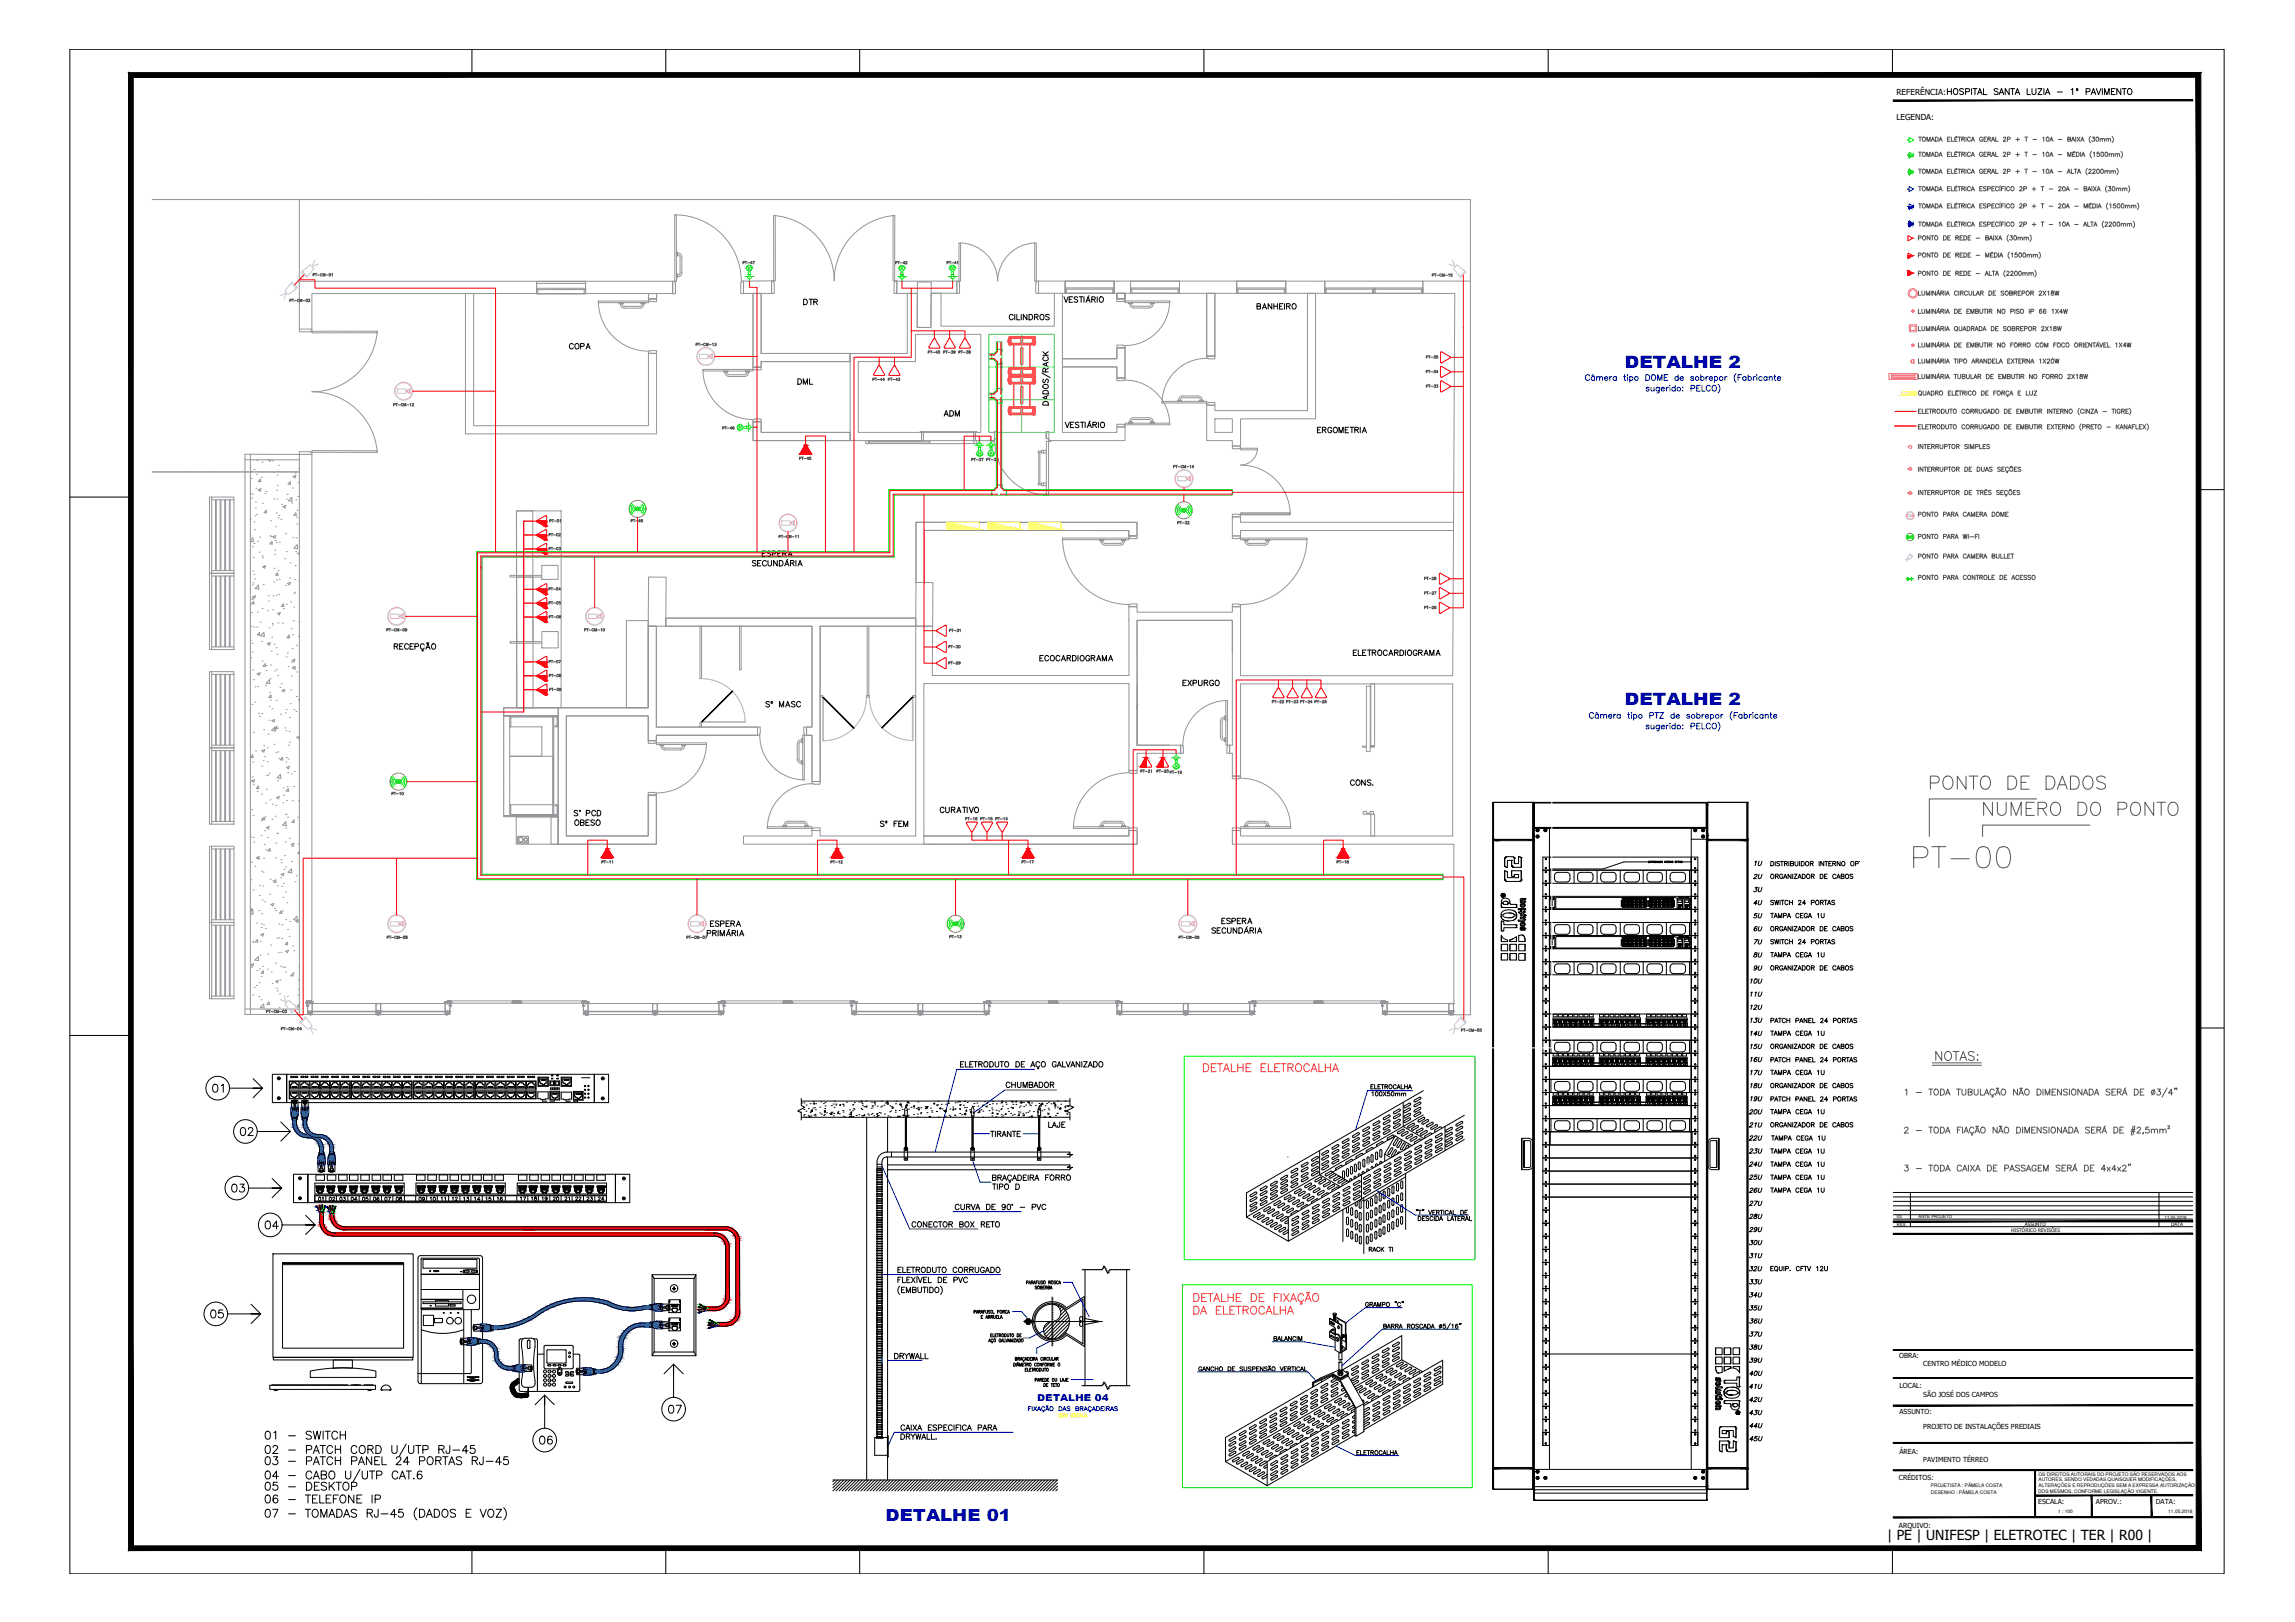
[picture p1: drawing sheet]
<svg xmlns="http://www.w3.org/2000/svg" width="841mm" height="594mm" viewBox="0 0 841 594" stroke-linecap="round" stroke-linejoin="round" font-family="sans-serif">
<defs><g id="words">
<text font-size="11.9" fill="#545454" x="699.9" y="318.9">PT-00</text>
<g font-size="8.8" fill="#545454">
<text x="706.3" y="290.3">PONTO DE DADOS</text>
<text x="725.7" y="299.9">NUMERO DO PONTO</text>
</g>
<text font-size="7.9" x="96" y="534.5">02 - PATCH CORD U/UTP RJ-45</text>
<text font-size="6.6" fill="#545454" x="708" y="389.5">NOTAS:</text>
<g font-size="6.6">
<text x="243.8" y="518.9">07</text>
<text x="96" y="528.5">01 - SWITCH</text>
<text x="96" y="547.2">05 - DESKTOP</text>
</g>
<g font-size="6.2" fill="#00f">
<text x="595.5" y="134.6">DETALHE 2</text>
<text x="595.5" y="258.4">DETALHE 2</text>
</g>
<g font-size="6.2" fill="#dd6e00">
<text x="439.9" y="393.7">DETALHE ELETROCALHA</text>
<text x="436.4" y="482.6">DA ELETROCALHA</text>
</g>
<g font-size="6.2">
<text x="76.6" y="401.1">01</text>
<text x="86.8" y="417">02</text>
<text x="83.6" y="437.8">03</text>
<text x="96" y="451.2">04</text>
<text x="75.8" y="484">05</text>
<text x="196.5" y="530.2">06</text>
<text x="96" y="537.6">03 - PATCH PANEL 24 PORTAS RJ-45</text>
<text x="96" y="551.7">06 - TELEFONE IP</text>
</g>
<text font-size="6.1" fill="#00f" x="324.5" y="556.9">DETALHE 01</text>
<text font-size="5.7" fill="#545454" x="696.7" y="430">3 - TODA CAIXA DE PASSAGEM SERÁ DE 4x4x2&quot;</text>
<g font-size="5.3">
<text x="293.2" y="112.9">DTR</text>
<text x="207.4" y="129.1">COPA</text>
<text x="344.7" y="153.8">ADM</text>
<text x="481.5" y="159.8">ERGOMETRIA</text>
<text x="379.9" y="243.4">ECOCARDIOGRAMA</text>
<text x="494.6" y="241.3">ELETROCARDIOGRAMA</text>
<text x="493.5" y="288.9">CONS.</text>
<text x="209.2" y="300.2">S° PCD</text>
<text x="321.4" y="304.1">Sº FEM</text>
<text x="442.7" y="342.9">SECUNDÁRIA</text>
<text x="367.6" y="399.7">CHUMBADOR</text>
<text x="361.6" y="417.7">TIRANTE</text>
<text x="383.1" y="414.2">LAJE</text>
<text x="382.1" y="433.6">FORRO</text>
</g>
<text font-size="5.1" x="691.5" y="564">| PE | UNIFESP | ELETROTEC | TER | R00 |</text>
<g font-size="4.9">
<text x="459.3" y="114.3">BANHEIRO</text>
<text x="291" y="141.8">DML</text>
<text x="278" y="205">ESPERA</text>
<text x="432.2" y="252.2">EXPURGO</text>
<text x="279.4" y="260">Sº MASC</text>
<text x="209.5" y="303.4">OBESO</text>
<text x="641.3" y="323.1">2U</text>
<text x="641.3" y="332.7">4U</text>
<text x="258.9" y="340.4">ESPERA</text>
<text x="446.6" y="339.4">ESPERA</text>
<text x="641.7" y="347.1">7U</text>
<text x="641.7" y="342.2">6U</text>
<text x="641.3" y="356.7">9U</text>
<text x="640.3" y="366.2">11U</text>
<text x="640.3" y="375.7">13U</text>
<text x="640.3" y="380.6">14U</text>
<text x="640.3" y="390.2">16U</text>
<text x="640.3" y="399.7">18U</text>
<text x="640.3" y="404.6">19U</text>
<text x="639.9" y="414.2">21U</text>
<text x="639.9" y="423.7">23U</text>
<text x="639.9" y="433.2">25U</text>
<text x="639.9" y="438.1">26U</text>
<text x="348.9" y="444.1">CURVA DE 90° - PVC</text>
<text x="639.9" y="447.7">28U</text>
<text x="333" y="450.5">CONECTOR BOX RETO</text>
<text x="639.9" y="457.2">30U</text>
<text x="639.9" y="466.7">32U</text>
<text x="639.9" y="471.7">33U</text>
<text x="639.9" y="481.2">35U</text>
<text x="639.9" y="490.7">37U</text>
<text x="326.7" y="498.8">DRYWALL</text>
<text x="639.9" y="500.2">39U</text>
<text x="639.9" y="505.2">40U</text>
<text x="639.9" y="514.7">42U</text>
<text x="639.9" y="524.2">44U</text>
</g>
<text font-size="4.9" fill="#545454" x="343.3" y="298.8">CURATIVO</text>
<g font-size="4.4">
<text x="642.1" y="318.2">1U</text>
<text x="641.3" y="327.7">3U</text>
<text x="641.3" y="337.3">5U</text>
<text x="647.7" y="337.3">TAMPA CEGA 1U</text>
<text x="647.7" y="346.8">SWITCH 24 PORTAS</text>
<text x="641.3" y="351.7">8U</text>
<text x="640.3" y="361.2">10U</text>
<text x="640.3" y="370.8">12U</text>
<text x="647.7" y="375.7">PATCH PANEL 24 PORTAS</text>
<text x="640.3" y="385.2">15U</text>
<text x="647.7" y="385.2">ORGANIZADOR DE CABOS</text>
<text x="640.3" y="394.8">17U</text>
<text x="647.7" y="394.8">TAMPA CEGA 1U</text>
<text x="501.6" y="402.5">100X50mm</text>
<text x="639.9" y="409.2">20U</text>
<text x="639.9" y="418.7">22U</text>
<text x="648.1" y="418.7">TAMPA CEGA 1U</text>
<text x="639.9" y="428.3">24U</text>
<text x="647.7" y="428.3">TAMPA CEGA 1U</text>
<text x="647.7" y="437.8">TAMPA CEGA 1U</text>
<text x="115.4" y="441">01</text>
<text x="119.2" y="441">02</text>
<text x="123.1" y="441">03</text>
<text x="127.4" y="441">04</text>
<text x="131.6" y="441">05</text>
<text x="135.5" y="441">06</text>
<text x="139.7" y="441">07</text>
<text x="143.9" y="441">08</text>
<text x="152.4" y="441">09</text>
<text x="156.3" y="441">10</text>
<text x="160.5" y="441">11</text>
<text x="164.4" y="441">12</text>
<text x="168.6" y="441">13</text>
<text x="172.5" y="441">14</text>
<text x="176.7" y="441">15</text>
<text x="181" y="441">16</text>
<text x="189.4" y="441">17</text>
<text x="193.7" y="441">18</text>
<text x="197.6" y="441">19</text>
<text x="201.4" y="441">20</text>
<text x="205.7" y="441">21</text>
<text x="209.5" y="441">22</text>
<text x="213.8" y="441">23</text>
<text x="218" y="441">24</text>
<text x="639.9" y="442.7">27U</text>
<text x="639.9" y="452.3">29U</text>
<text x="639.9" y="461.8">31U</text>
<text x="639.9" y="476.2">34U</text>
<text x="639.9" y="485.8">36U</text>
<text x="639.9" y="495.3">38U</text>
<text x="639.9" y="509.8">41U</text>
<text x="639.9" y="519.3">43U</text>
<text x="639.9" y="528.8">45U</text>
</g>
<g font-size="3.5" fill="#545454">
<text x="230" y="192.3">PT-48</text>
<text x="200" y="202.5">PT-03</text>
<text x="200" y="217.3">PT-04</text>
<text x="200" y="227.5">PT-06</text>
<text x="346.4" y="244.5">PT-29</text>
<text x="200" y="249.1">PT-08</text>
<text x="475.2" y="258.6">PT-24</text>
<text x="416.6" y="284">PT-21</text>
<text x="422.6" y="284">PT-20</text>
<text x="346.8" y="344.7">PT-13</text>
</g>
<g font-size="3.5">
<text x="570.1" y="377.1">02</text>
<text x="571.1" y="377.1" transform="rotate(-90 571.1 377.1)">01</text>
<text x="571.9" y="377.1">03</text>
<text x="574" y="377.1">04</text>
<text x="575.7" y="377.1">05</text>
<text x="581.4" y="377.1">08</text>
<text x="590.2" y="377.1" transform="rotate(-90 590.2 377.1)">10</text>
<text x="595.8" y="377.1" transform="rotate(-90 595.8 377.1)">13</text>
<text x="597.6" y="377.1" transform="rotate(-90 597.6 377.1)">14</text>
<text x="598.7" y="377.1">16</text>
<text x="604.3" y="377.1">18</text>
<text x="605.4" y="377.1" transform="rotate(-90 605.4 377.1)">17</text>
<text x="610" y="377.1">21</text>
<text x="615.6" y="377.1">24</text>
<text x="616.7" y="377.1" transform="rotate(-90 616.7 377.1)">23</text>
<text x="568.3" y="391.6">01</text>
<text x="570.1" y="391.6">02</text>
<text x="571.9" y="391.6">03</text>
<text x="574" y="391.6">04</text>
<text x="575.7" y="391.6">05</text>
<text x="581.4" y="391.6">08</text>
<text x="587.4" y="391.6">10</text>
<text x="593" y="391.6">13</text>
<text x="594.8" y="391.6">14</text>
<text x="598.7" y="391.6">16</text>
<text x="602.5" y="391.6">17</text>
<text x="604.3" y="391.6">18</text>
<text x="610" y="391.6">21</text>
<text x="613.8" y="391.6">23</text>
<text x="615.6" y="391.6">24</text>
</g>
<text font-size="3.5" fill="#00f" x="380.1" y="513.2">DETALHE 04</text>
<g font-size="3.1">
<text x="594.8" y="344.7">3</text>
<text x="595.5" y="344.7">4</text>
<text x="598" y="344.7">7</text>
<text x="599.4" y="344.7">9</text>
<text x="600.1" y="344.7">10</text>
<text x="604" y="344.7">14</text>
<text x="606.4" y="344.7">17</text>
<text x="607.1" y="344.7">18</text>
<text x="609.6" y="344.7">21</text>
<text x="610.3" y="344.7">22</text>
<text x="611" y="344.7">23</text>
<text x="611.7" y="344.7">24</text>
<text x="568.3" y="405.7">01</text>
<text x="570.1" y="405.7">02</text>
<text x="571.9" y="405.7">03</text>
<text x="574" y="405.7">04</text>
<text x="575.7" y="405.7">05</text>
<text x="581.4" y="405.7">08</text>
<text x="585.3" y="405.7">09</text>
<text x="587.4" y="405.7">10</text>
<text x="589.1" y="405.7">11</text>
<text x="593" y="405.7">13</text>
<text x="594.8" y="405.7">14</text>
<text x="598.7" y="405.7">16</text>
<text x="602.5" y="405.7">17</text>
<text x="604.3" y="405.7">18</text>
<text x="610" y="405.7">21</text>
<text x="613.8" y="405.7">23</text>
<text x="615.6" y="405.7">24</text>
</g>
<g font-size="3">
<text x="695" y="34.7">REFERÊNCIA:</text>
<text x="695" y="43.8">LEGENDA:</text>
</g>
<g font-size="2.6">
<text x="594.1" y="330.2">2</text>
<text x="595.5" y="330.2">4</text>
<text x="597.3" y="330.2">6</text>
<text x="598.7" y="330.2">8</text>
<text x="601.1" y="330.2">11</text>
<text x="601.8" y="330.2">12</text>
<text x="603.6" y="330.2">13</text>
<text x="606.4" y="330.2">17</text>
<text x="607.1" y="330.2">18</text>
<text x="608.2" y="330.2">19</text>
<text x="608.9" y="330.2">20</text>
<text x="611.7" y="330.2">24</text>
<text x="603.2" y="344.7" transform="rotate(-90 603.2 344.7)">11</text>
<text x="604" y="344.7" transform="rotate(-90 604 344.7)">12</text>
<text x="605.7" y="344.7" transform="rotate(-90 605.7 344.7)">13</text>
<text x="610.3" y="344.7" transform="rotate(-90 610.3 344.7)">19</text>
<text x="611" y="344.7" transform="rotate(-90 611 344.7)">20</text>
</g>
<g font-size="2.5">
<text x="696" y="497.4">OBRA:</text>
<text x="704.8" y="500.5">CENTRO MÉDICO MODELO</text>
<text x="696.1" y="508.3">LOCAL:</text>
<text x="704.8" y="511.8">SÃO JOSÉ DOS CAMPOS</text>
<text x="696.1" y="518.1">ASSUNTO:</text>
<text x="704.8" y="523.4">PROJETO DE INSTALAÇÕES PREDIAIS</text>
<text x="696.1" y="532.7">ÁREA:</text>
<text x="704.8" y="535.6">PAVIMENTO TÉRREO</text>
<text x="695.9" y="542.2">CRÉDITOS:</text>
<text x="746.9" y="550.9">ESCALA:</text>
<text x="768.1" y="550.9">APROV.:</text>
<text x="790.1" y="550.9">DATA:</text>
<text x="695.9" y="559.5">ARQUIVO:</text>
</g>
<g font-size="1.8">
<text x="695.2" y="449">REV.</text>
<text x="742" y="449.1">ASSUNTO</text>
<text x="795.6" y="449.1">DATA</text>
<text x="737.1" y="451.3">HISTÓRICO REVISÕES</text>
<text x="707.6" y="544.8">PROJETISTA : PÂMELA COSTA</text>
<text x="747" y="540.5">OS DIREITOS AUTORAIS DO PROJETO SÃO RESERVADOS AOS</text>
<text x="747" y="542.6">AUTORES, SENDO VEDADAS QUAISQUER MODIFICAÇÕES,</text>
<text x="747" y="544.7">ALTERAÇÕES E REPRODUÇÕES SEM A EXPRESSA AUTORIZAÇÃO</text>
<text x="707.6" y="547.4">DESENHO : PÂMELA COSTA</text>
<text x="746.9" y="546.7">DOS MESMOS, CONFORME LEGISLAÇÃO VIGENTE.</text>
<text x="754.2" y="554">1 : 100</text>
<text x="794.6" y="554">11.05.2018</text>
</g>
<g font-size="1.6">
<text x="695.2" y="446.2">00</text>
<text x="703" y="446.3">ANTE PROJETO</text>
<text x="793.3" y="446.3">11.05.2018</text>
</g>
<g font-size=".7">
<text x="199.5" y="502.6">1</text>
<text x="201.1" y="502.6">2</text>
<text x="202.8" y="502.6">3</text>
<text x="199.5" y="504.2">4</text>
<text x="199.5" y="505.8">7</text>
<text x="199.5" y="507.5">*</text>
<text x="201.1" y="504.2">5</text>
<text x="201.1" y="505.8">8</text>
<text x="201.1" y="507.5">0</text>
<text x="202.7" y="504.2">6</text>
<text x="202.7" y="505.8">9</text>
<text x="202.7" y="507.5">*</text>
</g>
</g></defs>
<!-- layer: Eletroduto -->
<path d="M362.4 122.5h12v11.9h-12zM362.4 134.4h12v12h-12zM374.4 134.4h11.9v12h-11.9zM374.4 122.5h11.9v11.9h-11.9zM362.4 146.4h23.9v12h-11.9v-12v12h-12z" fill="none" stroke="#0ff" stroke-width=".37"/>
<!-- layer: Camada 1 -->
<g fill="none" stroke="#939598" stroke-width=".37">
<path d="M55.5 73.1h483.2M109.7 73.1v47.5M247.2 78.7h.6l.1 24.3h-.6zM247.2 78.7a24.3 24.3 0 0 1 24.4 24.2M283.5 78.9h.6v24h-.6zM283.5 78.9a24 24 0 0 1 22.2 24 24 24 0 0 1 22.2-24M327.3 78.9h.6l-.1 24h-.5zM538.8 73.1l.1 .1M538.9 73.3v29.7M247.9 92.3v1.6zM248 92.3l.2 .1M248.2 92.4v1.3"/>
<path d="M248.2 93.7l-.1 .1M248.3 93.4v-.7a1.55 1.55 0 0 1 1.6 1.5M248.3 93.4l.7 .2 .2 .6v5.7M249.3 99.9l-.3 .6-.7 .2M249.9 94.2v5.7a1.47 1.47 0 0 1-1.6 1.4M351.4 89h.6v14h-.6zM352 89a14.1 14.1 0 0 1 13.6 13.9 14.1 14.1 0 0 1 13.6-13.9M379.2 89h.6v14h-.6zM109.7 103h136.8M170.6 107.5v51.4h70v-29.5h-3v26.5h-64v-48.4M196.6 105.6h18v.5h-18zM196.6 106.1h.5v1.5h-.5z"/>
<path d="M196.6 103h18v4.6h-18zM196.6 103.8h18v3.8h-18zM214.1 106.1h.5v1.5h-.5zM219.3 110.3h18.3v.6h-18.3zM219.3 110.3a18.4 18.4 0 0 0 18.3 18.3M226.9 110.9h1.5zM226.9 111l.1 .2M227 111.2h1.3zM228.4 111l-.1 .2M234.5 112.2h-5.7l-.6-.2-.2-.8h-.7a1.58 1.58 0 0 0 1.5 1.6l5.7 .1M234.5 112.2l.6-.3 .1-.7 .8 .2a1.47 1.47 0 0 1-1.5 1.4M234.8 110.9h1.6z"/>
<path d="M234.9 111l.1 .2M235 111.2h1.3zM236.4 111l-.1 .2M237.6 109.5h3v1h-2.4v-.2h-.6zM237.6 107.5v2h3v-2h-3h3v2h-3zM239.5 107.5h-125.2v13M246.5 103h.8v.6h.2v4h-1zM246.5 103v4.5h-5.9M247.9 100.2v1.6zM248.1 100.2l.1 .2M248.2 100.4v1.3zM248.2 101.7l-.1 .1"/>
<path d="M248.3 100.7v.7M271.6 103h.9v4.6h-1zM275.9 107.5h3v22h32.6v2.9h-32.6v2.1h-3zM282.7 102.9h.8l.2 .6 .1 3.9h-1zM282.8 102.9h.7M282.8 102.9v4.6h-10.3v-4.5M282.8 102.9l-10.3 .1M327.8 102.9h.8v4.5h-1zM327.8 103h.8M336.2 103.3h5.1l-.2 16.7-5-.1zM350.6 103h-22v4.5h7.6M350.6 103h.8l.2 .6v3.8h-1z"/>
<path d="M350.6 103v4.4h-9.4M379.8 103h.8v4.4h-1zM380.6 103h9.7v4.4M380.6 103v4.4h9.7M386.4 107.4v12.1h-41.6l.1-12.1h-3.7l-.1 12.6-5-.1 .1-12.4h-3.7v22h-21v31.9h26.2v-3h-23.2v-26h21v-9.9h23.9v35.9h-2v3h7v-3h-2v-35.9h24l-.1 35.9h-1.9v3h27.9v-5h-3v2h-20v-24h20v4h3v-11h-3v4h-20v-24M390.3 105.4h18v.5h-18zM390.3 105.9h.5v1.5h-.5zM390.3 103h18v4.4h-18zM390.8 107.4h17M407.8 105.9h.5v1.5h-.5zM408.3 103h6v4.4h-6zM409.3 107.4h3h-3v2h3v-2v2h-3z"/>
<path d="M409.3 109.4h3v.8l-3 .2zM412.3 110.2h16.3v.6h-16.3zM413.5 110.8l1.6 .2zM413.5 111l.1 .1M413.6 111.2h1.3M413.9 111.2h.8l.1 .7 .6 .2 5.7 .1 .6-.3 .2-.7M414 111.2v.1a1.47 1.47 0 0 0 1.4 1.5M414.3 105.5h17.9v.4h-17.9zM414.3 105.9h.5v1.5h-.5zM414.3 103h17.9v4.4h-17.9zM414.8 107.4h16.9M415.1 111l-.2 .1"/>
<path d="M415.4 112.8h5.7M421.5 110.8l1.6 .2zM421.5 111l.1 .1M421.6 111.2h1.3M421.9 111.2h.7a1.55 1.55 0 0 1-1.5 1.6M423.1 111l-.2 .1M428.6 110.2a16.4 16.4 0 0 1-16.3 16.4M431.7 105.9h.5v1.5h-.5zM432.2 103h21M432.2 107.4h21M442.2 107.4h3v23.1h-3zM453.2 105.5h17.9v.4h-17.9z"/>
<path d="M453.2 105.9h.5v1.5h-.5zM453.2 103h17.9v4.4h-17.9zM453.7 107.4h16.9M470.6 105.9h.5v1.5h-.5zM471.1 103h14.4v4.4h-14.4zM479.1 107.4h3v46h-27.5v10h-3v-2h-9.4v-13h3v2h33.9zM485.5 105.5h17.9v.4h-17.9zM485.5 105.9h.5v1.5h-.5zM485.5 103h35.9v4.4h-35.9zM486 107.4h17M503 105.9h.4v1.5h-.4zM503.4 105.5h18v.4h-18z"/>
<path d="M503.4 105.9h.6v1.5h-.6zM504 107.4h16.9M520.9 105.9h.5v1.5h-.5zM538.9 103h-17.5v4.4l11.7 .1-.7 140h-77.8v-25.3M538.9 103v268.7h-6.3M109.7 120.6l4.6-.1v.8h-.6v.2h-4zM114.3 121.3h23.9v.6h-23.9zM138.2 121.3a24 24 0 0 1-23.9 22.2 24 24 0 0 1 23.9 22.2M237.6 128.6l3-.2v1h-3zM257.6 135.3h18.3v.6h-18.3zM257.6 135.3a18.4 18.4 0 0 0 18.4 18.4M265.2 135.9l1.6 .2z"/>
<path d="M265.2 136.1l.1 .1M265.3 136.2h1.3M265.6 136.3h.8l.2 .7 .5 .2h6l.5-.4v-.5M266.8 136.1l-.2 .1M273.1 135.9l1.6 .2zM273.2 136.1l.1 .1M273.3 136.2h1.3M273.6 136.3l.7 .1a1.47 1.47 0 0 1-1.5 1.5h-5.7a1.47 1.47 0 0 1-1.4-1.6M274.7 136.1l-.1 .1M275.9 134.5h3v1l-3-.2zM389.3 131.4h20v-4h3v11h-3v-4h-20zM409.3 126.4l3 .2v.8h-3z"/>
<path d="M409.3 138.4h3v.8l-3 .2zM412.3 139.2a16.4 16.4 0 0 1 16.3 16.4M442.2 130.5h3v1l-3-.2zM442.2 131.2a16.4 16.4 0 0 0-16.3 16.4M535.8 120.1h.1M275.9 154.5h3v3.9h32.6v3h-35.6zM275.9 153.7l3-.3v1.1h-3zM337.2 158.1h1v.3h-1zM337.7 158.4h.7v3h-.7zM338 158.1h19.2M338.1 158.4h19M356.8 158.4h.6v3h-.6z"/>
<path d="M356.9 158.1h1v.3h-1zM364.4 158.1h1v2.6h-.9v1h-.9v-.3l.8 .2v-1h.9v-2.4l-.9 .2zM383.4 158.1h1v.3l-1-.2v2.4h1v1l.7-.2v.3h-.8v-1h-.9zM409.3 155.4l3 .2v.8h-3zM412.3 155h16.3v.6h-16.3zM413.5 154.8l1.6 .2zM413.6 154.7h1.3M413.6 154.7l-.1 .1M413.9 154.6h.8M414 154.6v-.2a1.47 1.47 0 0 1 1.4-1.4h5.7a1.44 1.44 0 0 1 1.5 1.6M414.6 154.6l.2-.7 .6-.3 6.1 .1 .4 .9M414.9 154.7l.2 .1"/>
<path d="M421.5 154.8l1.6 .2zM421.6 154.7h1.3M421.6 154.7l-.1 .1M421.9 154.6h.7M422.9 154.7l.2 .1M425.8 147h16.4v.6h-16.4zM431.5 146.9l1.5 .1zM431.6 146.7l-.1 .1M431.6 146.7h1.3M432.9 146.7l.1 .1M433.4 145h5.7a1.56 1.56 0 0 1 1.5 1.6h-.8M433.4 145.7h5.7l.6 .2 .2 .7"/>
<path d="M433.4 145.7l-.6 .2-.2 .7h-.7M433.4 145a1.47 1.47 0 0 0-1.5 1.6M439.4 146.9l1.6 .1zM439.6 146.7l-.2 .1M439.6 146.7h1.3M440.9 146.7l.1 .1M442.2 147.6l3-.2v1h-3zM445.2 153.4h6.4v5h-6.4zM55.5 172.9h54.2M89.8 168.4h19.9M91.8 166.4v205.2M91.9 172.6h.1"/>
<path d="M92 175.3h.1M93.1 171.9h.1M93.8 178.8h.1M94 173.8h.1M94.2 168.7h.1M94.6 179.4l1-.4-.3 .9zM95.4 175.5l.2 .9-.9-.1zM95.8 174.8h.1M96 169.3h.1M98.3 168.4h.1M98.3 168.4l.7 .5 .2-.5M99.8 168.8h.1"/>
<path d="M100 173h.1M101.4 179.5h.1M101.6 174h.1M101.6 177.7h.1M101.8 172.7h.1M102 170.4h.1M106.3 176.4l.2 1-.9-.1zM107.1 178.7h.1M107.4 174.5l1-.4-.3 .9zM108.2 173.3h.1M109.3 176.8h.1M109.5 171.7h.1"/>
<path d="M109.7 165.4h4v.3h.6v.7h-4.6zM114.3 166.4v200.2h-.6M114.3 165l23.9 .1v.6h-23.9zM317.3 161.4h1v1.1v-1.1v1.1h-1zM318.3 161.4v1.1h38.9M318.3 161.4l18.9 .1zM318.5 161.6h22.3v.7h-22.3zM337.2 161.4l1 .1zM338 161.4h19.2M356.9 161.4h1v1.1h-1zM364.5 161.7a19.8 19.8 0 0 0 18.9 19.7M380.7 165.6v11.6"/>
<path d="M381.1 165.6v11.6M381.7 165.2h-1.2v.4h1.2M381.7 177.2h-1.2v.4h1.2M382.5 164.9v1M382.5 176.9v1M383.4 176.9l-1.7 .2v.7l1.7 .1M383.4 164.9h-1.5l-.2 .2v.8h1.7M383.4 161.7h.9v19.7h-.9zM451.6 163.4h3v.8l-3 .2zM454.6 164.2h6.2v.6h-6.2zM460.8 164.8a6.3 6.3 0 0 1-6.2 5.5 18.2 18.2 0 0 1 18.2 17.6M76.8 182.1h8.9v27.9h-8.9z"/>
<path d="M77.6 182.1v55.8M77.6 183.1h8.1M79 183.1v25.9M79.3 183.1v25.9M80.7 183.1v25.9M81 183.1v25.9M82.4 183.1v25.9M82.6 183.1v25.9M84 183.1v25.9M84.3 183.1v25.9M85.7 196h.1M91.8 198l.9-1 .1 1.4-1-.1"/>
<path d="M91.8 190.1l.1-.1-.1 .6M91.8 180.8h.1M92.2 182.4h.1M92.5 181h.1M93 199.1h.1M93.1 191.2h.1M93.2 194h.1M93.4 188.9h.1M93.5 186h.1M93.6 183.9h.1M94.1 188.5h.1M94.3 198.3h.1"/>
<path d="M95.1 196.7h.1M96.1 184.3h.1M97.1 180.7h.1M97.5 186.9l.2 .9h-.9zM97.6 180h.1M98.9 196.2h.1M99.1 190.7h.1M99.2 196.6h.1M99.6 198.3l.2 1-.9-.1zM100 196.6l1-.4-.3 .9zM100.3 182.8h.1M100.9 198h.1"/>
<path d="M101 192.9h.1M101.2 187.9h.1M101.3 198.7h.1M101.4 182.8h.1M102 189.7h.1M102.2 188.8h.1M102.4 198.6h.1M102.9 190.2h.1M103.1 184.7h.1M103.7 185.6l1-.5-.3 1zM104.7 195.5h.1M105 182.8h.1"/>
<path d="M105.2 181.1h.1M106.9 182.2l.2 1.4-1.4-.2zM106.9 184.2h.1M107.3 196.9h.1M108.4 183.1h.1M108.4 187.8l.2 1-.9-.1zM108.5 197h.1M108.7 189.5h.1M108.7 191.9h.1M108.9 186.9h.1M108.9 199.5l.2 1.5-1.4-.2zM109.1 181.8h.1"/>
<path d="M189.2 187.1h6l.1 47.9h-6zM189.3 187.1h16.3v72.1h-16.2zM347 191.3h-11.3v22h3v-19h75v2h3v-5h-27.8M358.9 191.3h3M373.9 191.3h3M389.4 197.1h24.3v.6h-24.3zM389.4 197.1a24.3 24.3 0 0 0 24.3 24.3M402.9 197.7l1.6 .2zM402.9 197.8l.2 .2M403.1 198h1.3M404.5 197.8l-.1 .2M410.6 199h-5.7l-.6-.2-.2-.7h-.8a1.58 1.58 0 0 0 1.6 1.6h5.7"/>
<path d="M410.6 199l.6-.3 .1-.6 .7 .1a1.47 1.47 0 0 1-1.4 1.5M410.9 197.7l1.6 .2zM410.9 197.8l.2 .2M411 198h1.3M412.5 197.8l-.2 .2M413.7 196.3h3v1l-3-.2zM451.6 188.3h2.4v.2h.6v.8h-3zM451.6 196.3h3v.8l-3 .2zM454.6 187.9h18.2v.6h-18.2zM454.6 197.1h24.4v.6h-24.4zM455.8 197.7h1.6zM455.8 197.8l.2 .2"/>
<path d="M456 198h1.2M456.2 198.1h.8l.1 .6 .7 .3M456.3 198.1v.1a1.47 1.47 0 0 0 1.5 1.5M457.4 197.8l-.1 .2M457.7 199h5.7l.6-.2 .2-.7h.8a1.55 1.55 0 0 1-1.6 1.6h-5.7M463.8 197.7h1.6zM463.8 197.8l.1 .2M463.9 198h1.3M465.4 197.8l-.2 .2M479 197.1a24.3 24.3 0 0 1-24.4 24.3M532.7 191.3h-78.1v-2h-3v7h3v-2h77.9M76.8 210h8.9v27.9h-8.9z"/>
<path d="M77.6 211h8.1M77.6 209h8.1M79 211v25.9M79.3 211v25.9M80.7 211v25.9M81 211v25.9M82.4 211v25.9M82.6 211v25.9M84 211v25.9M84.3 211v25.9M92.3 219.3h.1M92.4 219.5h.1"/>
<path d="M92.4 200.3h.1M92.5 214.2h.1M92.6 218.6l1-.4-.3 .9zM92.7 209.2h.1M92.7 213.5h.1M92.9 204.1h.1M93 210.4h.1M93.2 212.1h.1M94.7 214.3l.2 1.5-1.4-.3zM94.9 202.2h.1M96.1 203.6h.1M96.2 204.3h.1"/>
<path d="M96.3 207.6l1-.4-.3 .9zM96.4 214.1h.1M96.7 207.5h.1M98.3 218.2h.1M100.1 218.2h.1M100.3 213.2h.1M100.5 208.1h.1M100.7 203.1h.1M100.7 201.5h.1M101.3 218h.1M101.3 212.4h.1M101.7 209.8l.2 .9-.9-.1z"/>
<path d="M101.9 208.9h.1M102.1 217.7h.1M102.3 212.2h.1M104.3 204.6h.1M104.6 214.4h.1M105 202.1h.1M105.3 213.7l1.1-.4-.3 .9zM106.1 211.7h.1M106.3 206.2h.1M107.8 217.3h.1M107.9 216.9h.1M108 212.2h.1"/>
<path d="M108.2 207.1h.1M108.3 202.1h.1M109.5 212.7h.1M109.7 202.4l-.7 .3 .7 .4M189.3 211.4h6l.1 47.8h-6zM198.5 210.7h-11.6v.7h11.6M198.5 207.1h6v5.1h-6zM237.7 211.4h6.4l-.1 18-6.5-.1zM335.7 213.3l6.2 .1-.1 16-6.2-.1zM77.6 236.9h8.1M85.7 224h.1M91.8 234.5h.1"/>
<path d="M91.9 229.4h.1M92.1 224.4h.1M92.3 235.6h.1M92.4 238.8h.1M92.9 220.2l.2 1-.9-.1zM93 229.7h.1M94.1 229.7h.1M94.3 224.2h.1M95.1 231.7l.1 .9-.9-.1zM95.4 227.9h.1M95.9 234.9h.1M96 222.8h.1"/>
<path d="M96.7 231.7l.2 1.4-1.4-.2zM97.9 235.8l1.1-.4-.3 .9zM98.1 223.7h.1M98.3 220.1h.1M98.6 229.9h.1M99.4 238.5h.1M99.6 233.4h.1M99.8 228.4h.1M99.9 228.9h.1M99.9 223.3h.1M100.4 236h.1M101.2 237.2h.1"/>
<path d="M101.5 239.7h.1M101.6 224.7l1.1-.4-.3 .9zM101.8 228.2h.1M103.5 228.2h.1M103.8 221.2l.2 1-.9-.1zM103.9 222.9h.1M104.9 221.3h.1M105.3 239.1h.1M105.5 233.6h.1M106 232.6l.1 1-.9-.1zM106.4 220.5h.1M106.7 230.3h.1"/>
<path d="M107.1 237.5h.1M107.2 232.4h.1M107.4 227.4h.1M107.6 222.3h.1M108.6 236.3h.1M109.3 233.2h.1M109.5 227.7h.1M198.5 235h-11.5v.6h11.5M198.6 231.3h5.9v6h-5.9zM229.6 227.3h7.9v31.9h-7.9zM244 226.4h91.6v3h-35.1v56.8h-2.9v-16.9h-2v-3h2v-36.9h-53.6zM256.5 229.3h.6v19.3h-.6z"/>
<path d="M271 229.4h.6v15.9h-.6zM317.8 229.4h.6v25.4h-.6zM341.8 229.4l-6.2-.1v76.9h-35.1v-2h-2.9M413.7 222.2h3v2h34.9v-2h3M413.7 221.4l3-.2v1h-3zM413.7 227.2h.1M413.7 222.2v25.2h-72.1l.2-18M416.7 227.2h34.9v12M416.7 227.2h34.9v45.7h-1M416.7 227.2v45.7M416.7 239.2v33.7h12M451.6 221.2h2.4v.2h.6v.8h-3z"/>
<path d="M76.8 246h8.9v27.9h-8.9zM77.6 246v55.9M77.6 247h8.1M79 247v25.9M79.3 247v25.9M80.7 247v25.9M81 247v25.9M82.4 247v25.9M82.6 247v25.9M84 247v25.9M84.3 247v25.9M85.7 260h.1"/>
<path d="M91.9 240.9h.1M92.3 258h.1M92.6 245.4h.1M92.9 248.9h.1M93.3 257.1h.1M93.5 251.6h.1M94.2 246.8l1.1-.4-.3 .9zM94.5 251.5h.1M96 242.1h.1M97.1 243.1l.2 1-.9-.1zM97.3 251.1h.1M97.5 243.7h.1"/>
<path d="M97.5 245.6h.1M98.6 258.7h.1M98.7 249l.2 1.4-1.4-.2zM98.8 253.6h.1M99 248.6h.1M99.1 256.4h.1M99.2 243.5h.1M99.3 254.5l.1 1-.9-.1zM99.6 259.6h.1M100.7 245.8h.1M101.2 256.5h.1M101.3 245.1h.1"/>
<path d="M101.8 247.4h.1M102.6 251.8h.1M103.1 250.4h.1M103.3 252.9l1.1-.4-.3 .9zM104.8 259.8h.1M104.9 240.6h.1M105.6 244.1h.1M106.3 257.8h.1M106.5 252.7h.1M106.7 247.6h.1M106.9 242.6h.1M107 241.9l1.1-.4-.3 .9z"/>
<path d="M107.1 244.4h.1M107.7 259.9h.1M108 244.1l.2 .9-.9-.1 .8-.8M108.6 255.1h.1M108.8 246.1h.1M109.7 256.1l-.3 .3h.3M184.6 259.2h19.9v3h-19.9zM184.6 259.2h52.9v-29.9h3v37h37.1v3h-37.1v2h-3v-9.1h-30v44h30v-15h3v18h-36v-47h-19.9zM300.5 254.8h1v.6h-1zM317.5 254.8h1.1v.6h-1.1zM334.6 254.8h1v.6h-1zM416.7 250.4v22.5"/>
<path d="M416.7 258.1h.1M416.7 258.4v1.2zM416.7 257.4v.7M416.7 258.4v1.2M416.8 258.4h.1M416.8 258.4v1.2M416.8 259.6h.1M449.2 256.6h.6v16.3h-.6zM449.8 256.6a16.4 16.4 0 0 0-16.3 16.3M500.7 251.3h1.4v24h-1.4zM502.4 250.5l-.1 22.6h1.4l.1-22.6M76.8 273.9h8.9v28h-8.9z"/>
<path d="M77.6 272.9h8.1M77.6 274.9h8.1M79 274.9v26M79.3 274.9v26M80.7 274.9v26M81 274.9v26M82.4 274.9v26M82.6 274.9v26M84 274.9v26M84.3 274.9v26M92.3 277.3h.1M92.7 279.1h.1"/>
<path d="M92.7 277.4l-.1-.9-.7 .8 .9 .1M92.9 268.2h.1M93.6 275.1h.1M94.7 261.3h.1M95.1 262.4h.1M95.9 275l1.1-.5-.3 1zM96 261.4h.1M96.4 278.6h.1M96.6 267.3h.1M96.7 273.1h.1M96.9 277.1h.1M97.9 279h.1"/>
<path d="M98.1 273.9h.1M98.3 268.8h.1M98.5 263.8h.1M99.6 263.9l1.1-.4-.3 .9zM100.4 272.6h.1M100.6 267.1h.1M100.7 266.3l.2 1.4-1.4-.2zM101.1 275.7h.1M101.4 266l.2 .9h-1zM101.8 275.4h.1M101.8 266.7h.1M102.2 277.8h.1"/>
<path d="M102.8 261.6h.1M103.5 277.4l.2 1-.9-.1zM104.5 266.6h.1M104.6 261.1h.1M104.7 267.6h.1M104.8 279.1h.1M105 277.4h.1M105.6 278h.1M105.8 272.9h.1M106 267.9h.1M106.1 262.8h.1M106.2 271.9h.1"/>
<path d="M108.5 260.6h.1M109.7 269.7l-1 .4 .7 .5 .3-.8M184.6 262.5v36M184.8 262.2l-.2 .2M184.9 262.2h1.9M186.8 266.2h11.8v10.8h-11.8zM186.8 277h15.8v17.7h-15.8zM186.8 262.2h16.1v36.5h-16.1v-4h.4v3.6h15.3l.1-3.6-.1-32.1h-15.3v3.6h-.4zM202.9 262.2h1.6v4h-1.2v-.4h.8v-3.2h-1.2zM237.5 271.3h3v.8l-3 .2zM240.5 272.1h18.4v.6h-18.4zM241.7 272.7l1.6 .1z"/>
<path d="M241.8 272.8l.1 .2M241.9 273h1.3M242.2 273.1h.7M242.2 273.1v.1a1.47 1.47 0 0 0 1.5 1.5h5.7a1.5 1.5 0 0 0 1.5-1.6M242.9 273.1l.2 .6 .6 .3h5.7l.6-.2 .2-.7M243.3 272.8l-.1 .2M249.7 272.7l1.6 .1zM249.7 272.8l.2 .2M249.9 273h1.3zM250.1 273.1h.8M251.3 272.8l-.1 .2M256.5 264.5h.6v1.8h-.6z"/>
<path d="M258.9 272.1a18.4 18.4 0 0 1-18.4 18.3M277.6 266.3h1l-.2 3h-.8zM278.4 269.3a16.4 16.4 0 0 0 16.4 16.3M292.2 272.4v5.7a1.47 1.47 0 0 0 1.6 1.5M292.8 272.4v5.7l.3 .6 .7 .2M293.8 270.9h-.2a1.47 1.47 0 0 0-1.4 1.5M293.8 271.6l-.7 .2-.3 .6M293.8 270.9v.8M293.8 278.9v.7M293.8 270.6v1.3M293.8 278.6v1.3M293.9 271.9l.1 .2"/>
<path d="M293.9 279.9l.1 .1M294 278.5l.2 1.6zM294 270.5l.2 1.6zM294 270.5l-.1 .1M294 278.5l-.1 .1M294.2 269.3h.6v16.4h-.6zM294.5 266.3h1.1v3h-.8v-.6h-.3zM416.7 272.9h16M432.7 272.9v3h-16v6.3h-3v-31.8h-75.1v55.8M432.7 272.9h.8l.2 3h-1zM448.8 262.6a1.47 1.47 0 0 0-1.6 1.5v5.7a1.47 1.47 0 0 0 1.6 1.5M448.9 270.6v.7"/>
<path d="M448.9 262.6v.7l-.8 .2-.2 .6v5.7l.3 .6 .6 .2M448.9 270.3v1.3M448.9 262.3v1.3M448.9 271.6l.2 .1M448.9 263.6l.2 .1M449.1 270.1l-.2 .2M449.1 262.2l-.2 .1M449.1 262.2l.1 1.5zM449.1 270.2l.1 1.5zM449.8 272.9h.8v3h-1zM450.6 272.9v3h1v8.4h3M499.3 273.4l1.4-.1v.4h-1.3z"/>
<path d="M503.5 273.3h-1.4v.4h1.4M503.5 273.3v.4M85.7 287.9h.1M92.2 286l1.1-.4-.3 .9-.8-.5M92.2 296.5h.1M92.4 284.6h.1M92.7 298.6h.1M92.9 287.5h.1M94.2 289.8h.1M94.7 287.9l.2 .9h-.9zM95.8 290.9h.1M95.9 299.9h.1"/>
<path d="M95.9 280.6h.1M96.8 299.3l.2 1-.9-.1 .7-.9M97.2 299.2h.1M97.3 294.1h.1M97.5 289.1h.1M97.7 284h.1M98.2 283.8h.1M98.7 283.1h.1M99 293h.1M99.8 294.6h.1M100.9 299h.1M101.1 295h.1"/>
<path d="M101.3 292.1l1.1-.4-.4 .9zM101.7 285.9h.1M102.8 283.6l.1 1.5-1.3-.3zM103.6 294.1h.1M103.8 288.6h.1M103.9 291.2h.1M104.7 298.3h.1M104.8 298.2h.1M105 281.1l1.1-.4-.4 .9zM105 293.2h.1M105.2 288.1h.1M105.4 299.3h.1"/>
<path d="M105.4 283h.1M105.6 288.8l.2 1-.9-.1zM106.8 283.5h.1M107.1 293.3h.1M107.6 288.1h.1M107.8 282.6h.1M109 299.3h.1M109.4 293.3h.1M184.6 298.7h19.9v.4h-19.9zM184.6 298.6l.2 .1M184.9 298.7h1.9M189.2 299.2h15.3v10h-15.3z"/>
<path d="M201.9 299.2h2.6v10h-2.6zM203.3 294.7h1.2v4h-1.6v-.4h1.2v-3.2h-.8zM237.5 290.2l3 .2v.8h-3zM297.6 286.2h2.9v1l-2.9-.2zM297.6 287a16.4 16.4 0 0 0-16.4 16.4M413.7 282.2h3v1.1h-2.4v-.3h-.6zM413.7 283a20.4 20.4 0 0 0-20.3 20.4M451.6 284.3h3v.7l-3 .2zM454.6 284.3v-33.8h77.8v55.7h-77.8v-2M454.6 285a18.4 18.4 0 0 1 18.4 18.4M499.5 297.2h1.2v.6h1.4v-.6h1.2v1h-3.8zM502.3 298.2h1.4v8h-1.4z"/>
<path d="M76.8 310h8.9v27.9h-8.9zM77.6 310v55.8M77.6 310.9h8.1M77.6 300.9h8.1M79 310.9v26M79.3 310.9v26M80.7 310.9v26M81 310.9v26M82.4 310.9v26M82.6 310.9v26M84 310.9v26M84.3 310.9v26"/>
<path d="M91.8 306.5h.1M92.2 315.8h.1M92.8 306.7h.1M93 308.4h.1M93.4 317.3h.1M93.9 314.1l1-.4-.2 .9zM94.9 314.5h.1M95.6 306.1h.1M95.8 300.6h.1M95.8 319.1h.1M96.4 319.4h.1M96.6 314.4h.1"/>
<path d="M96.8 309.3h.1M97 304.3h.1M97.4 311.3h.1M97.6 303.1l1.1-.4-.3 .9zM97.9 306.7h.1M99.1 311.7l-.2-.9-.7 .8 .9 .1M99.6 300h.1M101 314.2h.1M101.1 308.8h.1M101.4 305.3h.1M101.7 305.2h.1M103 314.8h.1"/>
<path d="M103 316h.1M104.1 318.5h.1M104.3 313.4h.1M104.5 308.3h.1M104.7 303.3h.1M104.7 317.6h.1M104.8 301l.1 1.4-1.3-.2zM106 307.1h.1M106.7 309.3l1-.5-.3 1zM106.8 318.3l.1 1.4-1.3-.2zM106.8 315.5h.1M107 310h.1"/>
<path d="M107.7 300.3l.2 .9h-.9zM109.2 309.1h.1M109.7 311.9l-.6 .7h.6M189.6 306.3h4.1v2.5h-4.1zM189.7 306.4h3.9v2.3h-3.9zM281.2 302.8h16.4v.6h-16.4zM286.8 302.6l1.6 .2zM286.9 302.5h1.3zM286.9 302.5l-.1 .1M288.2 302.5l.2 .1M294.4 301.5h-5.7l-.5 .2-.3 .7h-.7M294.4 300.8h-5.7a1.47 1.47 0 0 0-1.4 1.6"/>
<path d="M294.4 300.8a1.6 1.6 0 0 1 1.5 1.6h-.7l-.2-.7-.6-.2M294.8 302.6l1.5 .2zM294.9 302.5h1.3zM294.9 302.5l-.1 .1M296.2 302.5l.1 .1M297.6 304.2v2h-25.1v3h144.2v-5h-3M297.6 303.4l2.9-.2v1h-2.9zM338.6 306.2h75.1v-2h3v5h-78.1zM393.4 302.8h20.3v.6h-20.3zM402.9 302.6l1.6 .2zM403.1 302.5h1.3zM403.1 302.5l-.1 .1"/>
<path d="M404.4 302.5l.1 .1M410.6 300.8h-5.7a1.58 1.58 0 0 0-1.6 1.6h.8l.2-.7 .6-.2h5.7M410.6 300.8a1.56 1.56 0 0 1 1.5 1.6h-.8l-.1-.7-.6-.2M410.9 302.6l1.6 .2zM411.1 302.5h1.3zM411.1 302.5l-.2 .1M412.4 302.5l.1 .1M413.7 304.2v2h-75.1M413.7 303.4l3-.2v1h-3zM451.6 303.2h2.4v.2h.6v.8h-3zM454.6 304.2h-3v5h81.2v58.3h-24.5M454.6 302.8h18.4v.6h-18.4z"/>
<path d="M455.8 302.6l1.6 .2zM456 302.5l-.2 .1M456 302.5h1.2M457.3 302.5l.1 .1M457.7 300.8h5.7a1.55 1.55 0 0 1 1.6 1.6h-.8l-.2-.7-.6-.2h-5.7M457.8 301.5l-.7 .2-.1 .7h-.8M457.8 300.8a1.47 1.47 0 0 0-1.5 1.6M463.8 302.6l1.6 .2zM463.9 302.5l-.1 .1M463.9 302.5h1.3M465.2 302.5l.2 .1M76.8 337.9h8.9v27.9h-8.9z"/>
<path d="M77.6 338.9h8.1M77.6 336.9h8.1M79 338.9v25.9M79.3 338.9v25.9M80.7 338.9v25.9M81 338.9v25.9M82.4 338.9v25.9M82.6 338.9v25.9M84 338.9v25.9M84.3 338.9v25.9M85.7 323.9h.1M91.8 333.2l.4-.5 .2 .9h-.6"/>
<path d="M91.8 333.9l.8-.8 .1 1.4-.9-.1M91.9 322.2h.1M92.1 335h.1M92.8 326h.1M94 338.1h.1M94.8 333.5h.1M95 328h.1M95.1 324.3h.1M95.7 339.7h.1M95.8 338.4h.1M95.9 334.6h.1M96 329.6h.1"/>
<path d="M96.2 324.5h.1M96.6 338.7h.1M97 330.3h.1M98.8 327.5h.1M99 322h.1M99.3 331.3l1-.4-.3 .9zM100 322.6h.1M100.6 332.7h.1M101 333.5h.1M101 322.2l.2 1-.9-.1zM101.6 324.4h.1M102.2 338.4h.1"/>
<path d="M102.8 321.5h.1M103 320.3l1-.4-.3 .9zM103.1 333.6l.2 1-.9-.1zM103.2 324.6h.1M103.3 338.7h.1M103.5 333.7h.1M103.7 328.6h.1M103.9 323.5h.1M104.6 326.8h.1M104.6 336.8h.1M105.1 330.7h.1M106.1 337.5h.1"/>
<path d="M108.2 322.9h.1M108.3 337.4l1.1-.4-.3 .9zM108.6 320.8h.1M108.8 335.6l.2 1.4-1.4-.2zM85.7 351.8h.1M91.9 353.3l1-.4-.3 1zM92.1 354.3h.1M92.6 344.7h.1M92.7 345.2h.1M94.2 355.5h.1M94.3 344.1l.2 1-.9-.1zM94.6 350.4l.2 1.4-1.4-.2z"/>
<path d="M94.9 359.9h.1M95.1 354.9h.1M95.3 349.8h.1M95.5 344.7h.1M95.6 342.3l1-.4-.3 .9zM95.7 356.4l.7-.9 .2 1-.9-.1M95.7 357.6h.1M96.2 353.9h.1M97.3 340.1h.1M98 355h.1M98.2 349.5h.1M99.1 346.1h.1"/>
<path d="M99.4 355.9h.1M100.9 359.5l1.1-.4-.3 .9zM101 352.7h.1M101.6 343.7h.1M102 349h.1M102.1 343.5h.1M102.6 359h.1M102.8 353.9h.1M103 348.8h.1M103.2 343.8h.1M103.7 354.2h.1M104.3 354.3h.1"/>
<path d="M104.6 356.1h.1M104.6 348.4l1.1-.4-.3 .9zM105.2 345.1l.2 .9-.9-.1zM105.4 340.5h.1M106 343h.1M107.2 346.5h.1M107.4 356.5l.1 .9h-.9zM107.5 356.3h.1M107.7 348.2h.1M109.3 358.9h.1M109.6 354.1l.1 .1M109.7 354.1h-.1"/>
<path d="M77.6 364.8h8.1M89.8 369.6h19.9M92.7 364.4h.1M93.1 361.6h.1M94 361h.1M94.8 365h.1M95.7 366.2h.1M96.6 367.7l.2 1.5-1.4-.2zM98.5 367l.2 .9h-.9zM99.7 360.2h.1M101.3 362h.1M101.6 362.9h.1"/>
<path d="M102.2 369.1h.1M102.4 364h.1M105.3 364.9h.1M109.1 364.4h.1M109.4 362.3h.1M109.5 367.9l.1 1-.9-.1zM109.7 371.6v-205.2h-19.9v205.2h22.9M112.2 367.3l.1 .1M112.2 367.3h.1M112.2 367.1h.1M112.2 367.3h.3M112.2 367.1h.2"/>
<path d="M112.2 367v.1M112.2 367.2l.1 .1M112.2 366.6h.4h-.3v.4l.3 .1-.4-.1zM112.2 367.4h.2M112.2 367.4h.1M112.2 367h.1M112.2 367.4h.4M112.3 367v.1M112.3 367.4h.1M112.3 367l.1 .1M112.3 367.3l.1 .1M112.4 367l.1 .1"/>
<path d="M112.4 367.4h.1M112.5 367.2h.1M112.4 367.1h.1M112.5 367.3h.1M112.5 367.3l-.1 .1M112.5 368.2l.1 .3zM112.5 368.3h.4M112.5 368.5h.2M112.5 368.5h.1M112.6 367.5v.7M112.6 367.5h.1M112.7 367.5h.1"/>
<path d="M112.6 368.3v.1M112.6 368.2l-.1 .3M112.6 368.4h.1M112.6 368.3h.1M112.6 367.4v.1M112.6 368.1v.1M112.6 368.2v.1M112.6 367.2h.1M112.6 367.4h.1M112.6 368.5h.1M112.6 368.1h.1M112.6 368.2h.1"/>
<path d="M112.6 368.2l.1 .2M112.6 368.2v.2M112.6 367.5v.6M112.6 367.2v.3M112.7 368.3h.1M112.7 367.5v3M112.7 370.6v1M112.7 367.5h1.7v3M112.7 370.6h.2M112.7 371.6h.1M112.7 367.7l.1 2.7M112.7 370.5h.1"/>
<path d="M112.7 370.5l.2 .1M112.7 371.6h.7M112.7 370.6v.9h.6M112.7 370.5h.2M112.7 370.4v.1M112.9 370.5h.1M112.7 370.4h52.1M112.8 370.5h-.1M112.8 368.3h.1M112.8 370.5h.1M112.8 367.6h1.6l-.1 2.8M112.8 370.4h.1"/>
<path d="M112.8 367.6l-.1 .1M112.8 367.3l.9 .1h-1.5M112.9 368.3h.1M112.9 370.4h.1M112.9 368.3l-.3 .1M112.9 366.7l-.2-.1 .1 .8M112.9 370.6h.1M112.9 370.4l-.1 .1M112.9 370.5v.1M112.9 366.7h.1M112.9 367.4h.1M112.9 370.4v.1"/>
<path d="M112.9 366.6h.6M113.2 370.4l.1 .7M113.2 370.4h.1M113.2 371.2h.1M113.2 371.2l.1 .1M113.3 366.7h.1M113.3 367.4h.1M113.3 370.4v.7M113.3 366.8v.4M113.3 371.1h.1M113.3 371.1h.2M113.3 371.3l.1 .1"/>
<path d="M113.3 366.6v.1M113.3 367.3v.1M113.3 371.4h.1M113.4 371.3h.1M113.4 371.5h.1M113.4 371.4v.1M113.4 371.5h-.1M113.4 371.6l.4 .2M113.4 371.4h.1M113.4 371.2v.1M113.4 371.2h.1M113.4 371.2h-.1"/>
<path d="M113.5 371.4v.1M113.5 371.2h.1M113.5 370.9h.1M113.5 371.1h.1M113.5 366.6l.1 .2M113.5 371v.2M113.5 371.3l.1 .4zM113.5 371v.1M113.6 370.9h.1M113.5 371h.1M113.5 366.6v.8M113.5 367.3v.1"/>
<path d="M113.6 367h.1M113.6 367.1h.1M113.6 371.2h-.1M113.6 366.8l.1-.2h-1.1v.6M113.6 371v.1M113.6 371h.1M113.6 371.2h.1M113.6 371.1h.1M113.6 367.2h.1M113.6 366.9h.1M113.6 367.2v.1M113.6 367.1v.1"/>
<path d="M113.6 370.9v.1M113.6 371.1v.1M113.6 367h-.1M113.6 366.8v.1M113.6 371l.2 .1M113.6 371.1h.2M113.7 371.4h.1M113.7 371.2v.1M113.7 371.2h.1M113.7 371.6h.1M113.8 371.6h.1M113.7 371.5h.1"/>
<path d="M113.7 371.4v.1M113.8 371.2h.1M113.7 371.6l.3 .1zM113.8 371.3l-.1 .1M113.8 371.3h.1M113.8 371.6h.6M113.8 371.5h.1M113.8 371.5h.4M113.8 371.1h.1M113.9 371.2h.1M113.9 370.4l-.1 .7M113.9 370.4v.7"/>
<path d="M113.9 371.2l-.1 .2M113.9 370.4h.1M114 371.6l.4 .1zM114.2 370.7h.1M114.2 370.6h.2v1M114.2 370.5l.1 .1M114.2 370.5h.1M114.2 370.6h.1M114.2 370.6h.2M114.2 370.4v.1M114.2 370.5h23.8M114.3 370.5h.1"/>
<path d="M114.3 370.6h23.7M114.3 366.8v.4M114.3 370.4v.1M114.3 370.5h-.1M114.3 370.4h.1M114.4 370.5h.1M114.4 370.4h.1M114.4 370.4l-.1 .1M114.4 370.6v.9h-.2M114.4 370.5v.1M114.4 367.5h48.7M114.4 371.6h24.1"/>
<path d="M114.7 366.8h-1.8l-.2 .3 2 .1M114.7 366.8v.4M137.8 367.5h.1M137.8 370.4h.1M137.8 371.6h.1M137.8 367.5v3M137.8 370.5h.1M137.8 370.5v.1M137.8 367.7h.1M137.8 370.3h.1M137.8 370.6v.9h.2M137.8 371.6l.4 .1z"/>
<path d="M137.8 370.3l.1 .1M137.9 370.4h.1M137.9 370.5h.1M137.9 370.4l.1 .1M138 370.4v.1M138 370.5h.1M138 370.4h.1M138 370.6h.1M138 370.7h.1M138 370.5v.1M138 370.6h-.2v1M138 371.5h.4"/>
<path d="M138.2 371.6l.3-.1zM138.3 371.2l.2 .2M138.3 370.4h.1M138.3 371.2h.1M138.4 371.1h.1M138.4 371.1h.2M138.4 371.2h.1M138.4 370.4l-.1 .8M138.4 370.4h.1M138.4 371.6h.1M138.4 371.4v.1M138.4 371.5h.1"/>
<path d="M138.5 371.4v.1M138.5 371.3v.1M138.5 371.8h.4M138.5 371.3h.1M138.5 371.4h.1M138.5 371.2v.1M138.5 371.1v.1M138.5 371.2h.2M138.5 371.1l.3 .2M138.6 371.2h.1M138.6 371v.2M138.6 371h.1"/>
<path d="M138.6 371.1v.1M138.6 371.1h.1M138.7 370.9h.1M138.6 370.9h.1M138.6 371.3l.1 .4zM138.6 370.9v.1M138.7 371.2h.1M138.7 371h.1M138.7 371.1h.1M138.7 371v.1M138.7 371.1v.1M138.7 370.9v.3"/>
<path d="M138.7 371.1h.2M138.7 371.4l.1 .1M138.8 371.2v.1M138.8 371.2l-.3 .1M138.8 371.1l-.3 .2M138.8 371.1h.1M138.8 371.4h.1M138.8 371.6v.1M138.9 371.2h.1M138.8 371.5l24.3 .1M138.8 371.3h.1M138.8 371.2h.1"/>
<path d="M138.9 371.3h-.1M138.9 371.3l-.1 .1M138.9 371.5h.1M138.9 371.6l.2 .1h-.3M138.9 371.1h.1M138.9 370.4h.1M138.9 370.4v.7M138.9 371.2v.1M139 370.4h.1M139 370.4v.7M139 371.3l-.1 .2M139.1 371.6l.4 .1z"/>
<path d="M139.3 370.5v.1M139.3 370.5h.1M139.3 370.4h.1M139.3 370.6h.2v1M139.3 370.6h.1M139.3 370.6h24M139.3 370.5h24M139.4 370.4l-.1 .1M139.4 370.4h.1M139.4 370.5h.1M139.4 367.6l-1.6 .1M139.4 367.6l.1 .1"/>
<path d="M139.5 370.4h.1M139.5 370.5v1h-.6M139.5 370.5h.1M139.5 370.3h.1M139.5 367.7h.1M139.5 367.7v2.8M139.5 370.3l-.1 .1M139.5 371.6h.1M139.5 367.5h.1M139.5 367.5v2.9M162.8 366.9l1.9-.1 .1 .3-1.9 .1zM163.1 371.6h.7"/>
<path d="M163.1 370.5l.1 .1M163.1 370.6v.9h.7M163.1 370.6h.2M163.1 367.7l.1 2.7M163.1 371.6l.4 .1zM163.3 370.5h.1M163.2 370.5h.1M163.2 370.4v.1M163.2 370.4h.1M163.2 367.6l1.6 .1M163.2 367.6v.1M163.3 370.4h.1"/>
<path d="M163.3 370.4v.1M163.3 366.8v.4M163.3 370.6h.1M163.3 370.7h.1M163.3 370.5v.1M163.3 370.6h-.2v1M163.7 371.2h.1M163.7 371.2l.1 .2M163.7 370.4h.1M163.7 371.1h.2M163.7 370.4v.7M163.7 371.1h.1"/>
<path d="M163.8 371.3h.1M163.8 371.6h.1M163.8 371.5h.1M163.8 371.2h.1M163.8 371.4v.1M163.8 371.4h.1M163.8 371.2v.1M163.9 367.3l1.4 .1M163.9 371.4h.1M163.9 366.7h.1M163.9 367.3v.1M163.9 371l-.2 .1"/>
<path d="M163.9 371.2h.1M163.9 371.2h.2M163.9 370.9h.2M163.9 371.1h.1M163.9 371h.1M163.9 371.1v.1M163.9 371.3l.1 .4zM163.9 366.6v.1M163.9 366.8h.1M163.9 366.8v.1M163.9 366.9h.1M163.9 367.3h.1"/>
<path d="M163.9 367h.1M163.9 367.2h.1M163.9 367v.1M163.9 367.1h.1M163.9 367.1v.1M163.9 371v.1M163.9 370.9h.1M163.9 366.6l.1 .8M163.9 370.9v.1M164 371.2h.1M164 366.6h.1M164 367.4h.1"/>
<path d="M164 367h.1M164 371h.1M164 371.1h.1M164 371l.1 .1M164.1 367.3l-.1 .1M164.1 371.1h.1M164.1 371.2h.1M164.1 367.4h.8M164.1 367h.1M164.1 367.3v.1M164.1 371v.2M164.1 371.4h.1"/>
<path d="M164.1 371.2l.1 .1M164.2 371.2h.1M164.2 371.5h.1M164.2 371.4h.1M164.2 371.6h.6M164.2 371.6l-.4 .2M164.2 366.6l-.2 .1M164.2 371.1h.1M164.2 366.6v.1M164.2 366.7h.1M164.2 370.4v.7M164.3 370.4h.1"/>
<path d="M164.3 371.1h.1M164.3 371.2h.1M164.3 366.7h.1M164.3 367.4h.1M164.3 370.4v.7M164.3 366.6h.3M164.3 366.8v.4M164.3 371.2l-.1 .2M164.6 368.3h.4M164.6 368.3h.1M164.6 370.7h.1M164.6 366.7h.1"/>
<path d="M164.6 367.4h.1M164.6 370.4v.1M164.6 370.5l.1 .1M164.6 370.6h.1M164.7 366.7l.2-.1v.8M164.7 370.5h.1M164.7 370.6h.1M164.7 370.5h-.1M164.7 368.3h.1M164.7 370.4v.1M164.7 368.3l.3 .1M164.7 367.3v.1"/>
<path d="M164.8 370.4h.1M164.8 368.3h.1M164.8 370.4v.1M164.8 370.5h.1M164.8 367.7v2.7M164.8 370.6v.9l-.6-.1M164.8 367.5h-1.7v3M164.8 370.5v.1M164.8 370.6h-.2M164.8 371.6h.1M164.9 368.5h.1M164.9 367.6v.1"/>
<path d="M164.9 368.1h.1M164.9 367.5v2.9M164.9 370.6v1M164.9 367.5h.1M164.9 367.5v.1M164.9 368.3h.1M164.9 367.4v.1M164.9 368.4h.1M164.9 368.2l.1 .3M164.9 368.2h.1M164.9 368.2v.2M164.9 366.6h.1"/>
<path d="M164.9 367.4h.1M164.9 366.6v.5M164.9 367.1l.1 .1M164.9 366.7h.1M164.9 368.1v.3M164.9 368.3l.1 .1M165 368.2v.1M165 368.2h.1M165 367.5h.1M165 368.4h.1M165 367.2h.1M165 367.2l-.1 .2"/>
<path d="M165 366.6h.3v.4M165 366.6l-1.1 .1M165 368.2v.3M165 368.3h.1M165 367.5v.7M165 368.3h-.1M165 368.3v.1M165 368.5h.1M165 367.6v.1M165 367.6v.5M165 368.3v.2M165 366.6l-.1 .1"/>
<path d="M165 367.4v.1M165.1 367.3h.1M165.1 367.3h.3M165.1 367.3l.1 .1M165.1 367.1h.1M165.1 367.2l.1 .2M165.1 367.1h.3M165.2 367l-.3 .1M165.2 367.4h.1M165.2 367h.1M165.2 367l-.1 .1M165.3 367.4h.1"/>
<path d="M165.3 367.1h.1M165.3 367l-.2 .1M165.3 367.4h-.4M165.3 366.6h48M165.4 367.2l-.2 .2M165.4 367.3h.1M165.4 367.1h.1M165.4 367.3h-.1M187.7 367.3h.1M187.7 367.1h.1M187.7 367.3h.3M187.7 367.1h.3"/>
<path d="M187.7 367l.1 .1M187.7 367.2l.2 .2M187.7 367h.1M187.8 367l-.1 .1M187.8 367.4h.1M187.8 367h.1M187.8 367v-.4h.3h-.3v.4l.3 .1-.2-.1M187.8 367l.2 .1M187.9 367l.1 .1M187.9 367.3v.1M187.9 367.4h.1M187.9 367.4h.2"/>
<path d="M187.9 367.3h.1M188 367.1h.1M188 367.2l-.1 .1M188 367.3h.1M188 367.3l-.1 .1M188.1 367.1h.1M188.1 367.2h.1M188.1 367.1v.1M188.1 367.4h.1M188.2 367.2v.2M188.4 367.3h.6M188.4 366.7l-.2-.1 .2 .8"/>
<path d="M188.4 367.3v.1M188.4 366.7h.1M188.4 367.4h.1M188.4 366.6l.6 .1M188.5 366.9h1.1M188.5 366.6h.5zM188.5 366.6h.5M188.5 366.6h.1M188.5 367.4h.5zM188.5 367.4h.5M188.5 367.4h.1M188.6 366.6h.3z"/>
<path d="M188.6 367.4l.3 .1zM188.6 366.6l.5 .2M188.6 366.8l.3 .1M188.8 366.6v.3M188.8 367.1v.3M188.8 366.7h.1M188.8 367.4h.1M188.8 366.6v.1M188.9 366.4l-.3 .2M188.9 366.5h.1M188.9 367.2l-.3 .1M188.9 367.1v.5l-.3-.1"/>
<path d="M188.9 366.5v.4M188.9 367h.3M188.9 367.3l-.3 .1M189 367h.1M189 367.3v.1M189.1 367.4h.1M189.1 366.6h.1M189.1 367h.1M189.1 367.1h.1M189.1 366.7v.7M189.1 366.6l.2-.1 .2 .3M189.2 366.5h.1"/>
<path d="M189.1 367.2h.1M189.1 366.7v.1M189.1 366.8h.1M189.1 366.8v.2M189.1 367.2l.1 .1M189.1 367.1v.1M189.1 366.6h-1v.5M189.1 366.6v.1M189.1 366.7h.1M189.1 366.5v.1M189.1 367.4h1.8M189.1 367.2v.1"/>
<path d="M189.2 367h.1M189.2 367.3l-1.4 .1M189.2 366.8l.1-.2-.1 .8M189.2 366.8v.4M189.2 367.3l.1 .2h.2M189.2 366.9h-.7v.2h1.1M189.2 366.5v.1M189.2 366.8l.1 .4zM189.3 367.4h.1M189.3 367.4v.1M189.3 366.8v.4zM189.3 366.5h.1"/>
<path d="M189.3 366.5v.1M189.3 366.8l.1 .4M189.3 367.5h.1M189.4 366.6h.1M189.4 367.5h.1M189.4 367.4h.1M189.4 366.6l.1 .9M189.4 366.8l-.1 .4M189.5 367.3l-.2 .1M189.5 367.2h.1M189.5 366.8h.1M189.5 367.3v.2"/>
<path d="M189.5 367.4v.1M189.5 366.8l-.1-.2h1.2l-.1 .6M189.5 366.9h.1M189.5 367.3h.1M189.5 367h.1M189.5 367.1h.1M189.6 367.4h.1M189.6 367h.1M189.6 367.3v.1M189.6 366.6l-.1 .8M189.6 366.6h.5M189.6 367.4h.5z"/>
<path d="M189.6 367.4h.5M189.6 366.6h.6M189.7 366.6h.4zM189.7 366.6v.3l.3-.1M189.7 367.3l.4 .1M189.8 366.6v.1M189.9 366.7h.1M189.9 367.4h.1M190 367.3l-.3-.1v.2M190.1 366.6h.1M190.1 367.4h.1M190.2 366.7h.1"/>
<path d="M190.2 367.4h.1M190.3 366.7l.2-.1v.8v-.2M190.5 367.2h.1M190.5 367.1h.1M190.5 367.4h.1M190.6 367.3h.1M190.6 367.3h.4M190.7 367.3v.1M190.7 367.1h.1M190.7 367.2v.1M190.7 367.1h.2M190.7 367.4h.1"/>
<path d="M190.7 367.4h.2M190.7 367.3h.1M190.8 367.3l-.1 .1M190.8 367h.1M190.8 367l-.1 .1M190.9 367.4h.1M190.9 367v-.4h-.3h.3v.4l-.4 .1M190.9 367l-.4 .1M190.9 367l.1 .1M190.9 367h.1M190.9 367.2l-.1 .2M190.9 367.1h.1"/>
<path d="M191 367.3h.1M191 367.3h-.1M213.3 367.3h.1M213.3 367.3h.3M213.3 367.1h.1M213.3 367l.1 .1M213.3 367.1h.2M213.3 367.2l.2 .2M213.3 367h.1M213.3 367.4h.4M213.3 367.4h.1M213.3 367v.1"/>
<path d="M213.4 367.4h.1M213.4 367l-.1-.4h.4h-.3v.4l.3 .1-.2-.1M213.4 367h.1M213.4 367l.1 .1M213.4 367l.2 .1M213.5 367.3v.1M213.5 367.4h.1M213.5 367.3h.1M213.5 367.1h.1M213.6 367.2l-.1 .1M213.6 367.3h.1M213.6 367.3l-.1 .1"/>
<path d="M213.6 368.5h.1M213.6 368.2l.1 .3zM213.6 368.3h.5M213.6 368.5h.2M213.8 367.5h.1M213.7 367.4v.1M213.7 368.4h.1M213.7 368.3h.1M213.7 368.3v.1M213.7 368.2v.2M213.7 368.2h.1M213.7 368.2v.1"/>
<path d="M213.7 367.4h.1M213.7 368.5h.1M213.7 368.1h.1M213.7 368.1v.1M213.7 367.2h.1M213.7 367.5v.7M213.7 367.5l.1 .6M213.7 367.2v.3M213.8 368.3h.1M213.8 368.3l-.1 .1M213.8 368.2v.2M213.8 367.4l-.1 .1"/>
<path d="M213.8 371.6h.1M213.8 370.5h.1M213.8 370.5l.1 .1M213.8 371.6h.6M213.8 370.6v.9h.7M213.8 370.6h.2M213.8 370.5h.2M213.9 368.3h.1M214 370.5h.1M213.9 370.5h.1M213.9 367v.1M213.9 370.4h.1"/>
<path d="M213.9 370.5h-.1M213.9 366.9l1.8-.1 .2 .3h-2M213.9 370.4l.1 .1M213.9 367.3v.1M214 366.7l-.2-.1 .1 .8M214 366.7h.1M214 367.4h.1M214 370.4v.1M214 370.6h.1M214 370.7h.1M214 366.6l.6 .1M214 370.5v.1"/>
<path d="M214 370.6h-.2v1M214 368.3h.1M214.3 370.4h.1M214.3 371.2h.1M214.3 371.2l.2 .2M214.3 366.8v.4M214.4 366.7h.1M214.4 367.4h.1M214.4 370.4v.7M214.4 371.1h.2M214.4 371.2h.1M214.4 370.4h.1"/>
<path d="M214.4 371.1h.1M214.4 366.6v.1M214.5 371.3h.1M214.5 371.6h.1M214.5 371.4v.1M214.5 371.6l.4 .2M214.5 371.5h.1M214.5 371.4h.1M214.5 371.2v.1M214.6 371.5l.1-.1-.1 .1M214.6 371.5l.1 .2M214.6 371.5l.1 .1"/>
<path d="M214.6 371.2h.1M214.6 371.7h.1M214.6 371.6h.1M214.6 367h.1M214.6 367.3v.1M214.6 371.4l.1 .2M214.6 371.4l.1 .1M214.6 371.1h.1M214.6 371.3l.1 .2M214.6 371.3l.1 .4zM214.6 367.4h.1M214.6 370.9h.1"/>
<path d="M214.6 371v.1M214.6 371.1v.1M214.7 370.9h.1M214.6 371h.1M214.6 366.7l.1 .7M214.7 366.6h.1M214.6 367.1h.1M214.6 371.3v.1M214.7 371.3v.1M214.7 371.7h.1M214.7 371.3l-.1 .2M214.7 366.8l.1-.2h-1.1v.6"/>
<path d="M214.7 366.8h.1M214.7 366.9h.1M214.7 367.3h.1M214.7 367h.1M214.7 367.2h.1M214.7 367.1h.1M214.7 371v.1M214.7 371h.1M214.7 371.2h.1M214.7 371.1h.1M214.7 371.1v.1M214.7 366.8v.6l-.8-.1"/>
<path d="M214.7 370.9v.1M214.7 371.1h.2M214.7 371.4l-.1 .1M214.7 371.4v.1M214.7 370.9l-.3 .2M214.7 371l.2 .1M214.7 367.3l-49.4 .1M214.7 371.4l-.1 .2M214.7 371.5l-.1 .2M214.7 371.6l-.1 .1M214.8 371.5h.1M214.8 371.6h.1"/>
<path d="M214.8 371.7h.1M214.8 371.8h.1M214.8 371.4h.1M214.8 371.4v.1M214.8 371.2l.1 .1M214.9 371.2h.1M214.8 371.2l.1 .2M214.9 371.6h.1M214.9 371.5h.1M214.9 371.7h.1M214.9 371.8h.1M214.9 371.6v.1"/>
<path d="M214.9 371.6l.2 .1M214.9 371.6h.6M214.9 371.4v.1M214.9 371.5h.4M214.9 371.1h.1M214.9 370.4v.7M214.9 370.4h.1M215 370.4v.7M215 371.6h.1M215 371.7h.1M215.1 371.7h.1M215.1 371.6h.1"/>
<path d="M215.1 371.7h-.2M215.1 371.6l.4 .1zM215.1 371.6h.3M215.2 371.6l.1 .1M215.2 371.6h-.1M215.2 371.6h.3M215.3 371.6l-.2 .1M215.3 370.7h.1M215.3 370.6h.2v1M215.3 370.5l.1 .1M215.3 370.5h.1M215.3 370.6h.1"/>
<path d="M215.3 370.4v.1M215.3 370.5h.2M215.3 370.6h.2M215.3 370.6h24M215.3 370.5h24M215.3 366.8v.4M215.3 371.6l.2 .1M215.4 370.5h-.1M215.4 370.5h.1M215.4 370.4v.1M215.4 367.6l-1.6 .1 .1 2.7M215.4 371.6h.1"/>
<path d="M215.4 367.6l.1 .1M215.5 370.5h.1M215.4 371.6l-.1 .1M215.5 370.4v.1M215.5 371.6h.1M215.5 370.6l-.2 .9M215.5 367.7v2.7M215.5 371.6h24.3M215.5 370.5v.1M215.5 370.4v-2.9h-1.7v3M215.5 371.6l-.1 .1M215.5 371.7h.1"/>
<path d="M215.5 367.5h48M239.1 367.5h.1M239.1 370.4h.1M239.1 371.6h.1M239.1 367.5l.1 3M239.2 370.5h.1M239.2 370.5v.1M239.2 370.6v.9h.5M239.2 371.6l.4 .1zM239.2 367.7h.1M239.2 370.3h.1M239.2 367.7v2.6"/>
<path d="M239.2 370.3v.1M239.2 370.4h.1M239.2 370.4v.1M239.2 367.6l1.6 .1M239.2 367.6v.1M239.3 370.5h.1M239.3 370.4h.1M239.3 370.4v.1M239.3 370.5v.1M239.3 370.6h-.2v1M239.3 370.6h.1M239.7 371.2v.1"/>
<path d="M239.7 370.4h.1M239.7 371.2h.1M239.7 371.1h.1M239.7 371.1h.6M239.7 370.4v.8M239.7 371.3l.1 .2M239.7 370.4v.7M239.8 371.3h.1M239.8 371.6l-.2 .1h.2M239.8 371.6h.1M239.8 371.5h.1M239.8 371.2h.1"/>
<path d="M239.8 371.8h.4M239.8 371.6v.1M239.8 371.4h.1M239.9 371.4h.1M239.9 371.2l-.1 .1M239.9 371.1v.1M239.9 371.2l.2 .1M239.9 371.5l-.1 .1M239.9 371.2h.1M239.9 371.2h.2M239.9 371v.2M240 371h.1"/>
<path d="M239.9 371h.1M239.9 371.1l.1 .1M240 371.1h.1M239.9 370.9l.3 .2M239.9 371.3l.1 .4zM240 370.9h.1M240 371.2h.1M240 370.9l-.1 .1M240 371.2h-.1M240 371.1v.1M240 370.9v.3M240.1 371.2h.1"/>
<path d="M240.1 371.1h.1M240.1 371.5h.1M240.1 371.4h.1M240.1 371.2l-.2 .1M240.1 371.1l-.3 .2M240.1 371.1v.1M240.1 371.1l.1 .2M240.1 371.2l.1 .1M240.2 371.2h.1M240.2 371.4v.1M240.2 371.3h.1M240.2 371.4h.1"/>
<path d="M240.2 371.6v.1M240.2 371.6h.1M240.2 371.5h.1M240.2 371.2h-.1M240.2 371.6l.2 .1h-.2M240.2 371.1h.1M240.3 370.4h.1M240.3 370.4v.7M240.3 371.1h.1M240.3 371.2h.1M240.3 371.2l-.1 .2M240.4 371.6l.4 .1z"/>
<path d="M240.6 370.6h.3v1M240.6 370.7h.1M240.7 370.5v.1M240.7 370.5h.1M240.7 370.4h.1M240.7 370.6h.1M240.7 370.6h22.9M240.7 370.5h22.9M240.7 370.4v.1M240.8 370.4h.1M240.8 370.5h.1M240.8 370.4v.1"/>
<path d="M240.8 370.3h.1M240.8 367.7h.1M240.8 370.6h.1M240.8 370.5v.1M240.8 370.6v.9h-.5M240.8 370.3v.1M240.9 367.5h.1M240.9 367.5l-.1 3M263.2 366.9l1.8-.1 .1 .3-1.9 .1zM263.5 371.6h-23.3M263.5 370.5v.1M263.5 371.6h.6"/>
<path d="M263.5 370.6v.9h.6M263.5 370.6h.1M263.5 371.6l.4 .1zM263.6 370.5h.1M263.5 370.5h.1M263.5 370.4v.1M263.5 370.4h.1M263.6 370.4h.1M263.6 366.8v.4M263.6 370.6h.1M263.7 370.7h.1M263.7 370.5l-.1 .1"/>
<path d="M263.7 370.6h-.2v1M263.9 371.6h.2zM264 370.4h.1M264 370.4v.7M264 371.1h.2M264 371.1h.1M264.1 371.1h.1M264.1 371.4h.1M264.1 371.5h.1M264.1 371.3h.1M264.1 371.2h.1M264.1 371.2v.2"/>
<path d="M264.1 371.4v.1M264.1 371.3l.1 .1M264.2 371.4h.1M264.2 371.2h.1M264.2 371.2l-.1 .1M264.2 367.3l1.4 .1M264.2 367.3l48.9 .1-.9-.1M264.2 371l-.1 .1M264.2 371.1h.1M264.2 371.2h.2M264.3 366.8l-.1-.2h1.1v.6M264.3 370.9h.1"/>
<path d="M264.3 371v.1M264.3 371h.1M264.3 371.1v.1M264.3 367.1h.1M264.3 366.9h.1M264.3 366.8v.2M264.3 367.1v.1M264.3 371.3v.4zM264.3 370.9v.1M264.3 371.2h.1M264.3 367.2h.1M264.3 367.2v.1"/>
<path d="M264.3 371.1h.1M264.3 367h.1M264.3 371.1l.1 .1M264.4 366.6v.8M264.4 371v.1M264.4 370.9h.1M264.4 371.1h.1M264.4 371.2h.1M264.4 366.6h.6M264.4 366.6l-.1 .2M264.4 367l-.1 .1M264.4 367h.1"/>
<path d="M264.4 367.3v.1M264.4 371v.2M264.4 371.1h.2M264.4 371.4v.1M264.4 371.4h.1M264.4 371.5h.1M264.4 371.2l.1 .1M264.5 371.4h.1M264.5 371.2h.1M264.5 371.5h.1M264.5 371.4v.1M264.5 371.6h.6"/>
<path d="M264.5 371.3h.1M264.5 371.2v.2M264.5 371.6l-.4 .2M264.5 371.5h.5M264.6 371.1h.1M264.6 366.7h.1M264.6 366.6v.1M264.6 370.4v.7M264.6 370.4h.1M264.6 367.4h.1M264.6 366.8v.4M264.9 368.3h.5"/>
<path d="M264.9 368.3h.1M265 370.7h.1M265 366.7h.1M265 367.4h.1M265 370.4v.1M265 370.5v.1M265 370.5h.1M265 370.6h.1M265 366.7l.2-.1v.8M265 367.3v.1M265 368.3h.1M265 370.4h.1"/>
<path d="M265 368.3l.3 .1M265.1 368.3h.1M265.1 367.6l-1.6 .1v2.7M265.1 370.4v.1M265.1 367.6v.1M265.1 370.5h.1M265.1 370.4l-51.2 .1M265.1 367.7v2.7M265.1 370.6l-.1 .9M265.2 368.3h.1M265.2 367.5h-1.7v3M265.2 370.4l-.1 .1"/>
<path d="M265.2 370.5l-.1 .1M265.2 370.6h-.2M265.2 371.6h.1M265.2 368.5h.1M265.2 368.1h.1M265.2 367.5v2.9M265.2 370.6v1M265.2 367.5h.1M265.2 368.2v.2M265.2 367.4l.1 .1M265.2 368.4h.1M265.2 367.5v.6"/>
<path d="M265.2 368.2h.1M265.2 367.2v.2M265.3 368.1h.1M265.3 368.2h.1M265.3 368.2v.2M265.3 367.2h.1M265.3 367.4h.1M265.3 368.3h.1M265.3 368.3h-.1M265.3 367.4v.1M265.3 367.4v.2M265.3 368.5h.1"/>
<path d="M265.3 368.1v.1M265.3 368.2v.1M265.3 368.2l.1 .3M265.3 368.2v.3zM265.3 368.4h.1M265.3 367.5v.7M265.3 367.5h.1M265.3 368.3v.1M265.4 367.3h.1M265.4 367.3h.3M265.4 367.3l.1 .1M265.4 367.2l.1 .1"/>
<path d="M265.4 367.1h.1M265.5 367.1h.2M265.5 367.4h.1M265.5 367.3h-.1M265.5 367l-.3 .1 .4-.1v-.4h-.3h.3v.4M265.5 367h.1M265.5 367.3v.1M265.5 367l-.1 .1M265.6 367l-.2 .1M265.6 367.4h.1M265.6 366.6h46M265.7 367.2l-.1 .1"/>
<path d="M265.7 367.3h.1M265.7 367.1h.1M265.7 367.3h-.1M265.7 367.3l-.2 .1M287 367.3h.1M287 367.3h.3M287 367.1h.1M287 367l.1 .1M287 367.1h.3M287 367l.2 .1M287 367.2l.2 .2M287.1 367h.1"/>
<path d="M287.1 367l-.1 .1M287.1 367.4h.1M287.1 367v-.4h.3h-.3v.4l.4 .1M287.2 367l.1 .1M287.2 367l.2 .1M287.2 367.3v.1M287.2 367.4h.1M287.2 367.3h.1M287.3 367.1h.1M287.3 367.2l-.1 .1M287.3 367.3h.1M287.3 367.3l-.1 .1"/>
<path d="M287.4 367.2h.1M287.4 367.4h.1M287.4 367.4h-.3M287.5 367.2h.1M287.5 367.1h.1M287.5 367.2v.2M287.7 366.7l-.2-.1 .2 .8M287.7 366.7h.1M287.7 367.4h.1M287.7 366.6h.6M287.8 366.9h1.1M287.8 366.6h.5z"/>
<path d="M287.8 366.6h.5M287.8 366.6h.1M287.8 367.4h.5zM287.8 367.4h.5M287.8 367.4h.1M287.9 367.4h.4zM287.9 366.6h.4zM287.9 366.6h.4M287.9 366.5v.1M287.9 366.5h.1M287.9 366.8l.3 .1M287.9 366.4h.3"/>
<path d="M288.1 366.6v.3M288.1 367.1v.3M288.1 366.7h.1M288.1 367.4h.1M288.1 366.6v.1M288.2 366.5h.1M288.2 367.1v.5l-.3-.1M288.2 367.2l-.3 .1M288.2 366.5v.4M288.2 367h.3M288.3 367.3l-.4 .1M288.3 367h.1"/>
<path d="M288.3 366.6h.1M288.3 367.3v.1M288.4 366.7l-.1 .7M288.5 366.5h.1M288.4 366.8l.1-.2h-1.1v.6M288.4 366.8h.1M288.4 366.9h.1M288.4 367.3h.1M288.4 367h.1M288.4 367.2h.1M288.4 367.1h.1M288.5 366.5l-.1 .1"/>
<path d="M288.5 367h.1M288.5 367.1h.1M288.5 366.6v.8M288.5 367.3h.1M288.5 366.5v.1M288.5 366.8h.1M288.5 367.2h.1M288.5 367.3l.1 .2h.2M288.5 366.6l.3 .2M288.5 366.6l.2 .8M288.5 366.9h-.7v.2h.7M288.5 366.8l.1 .4z"/>
<path d="M288.6 366.6h.1M288.6 367.4h.1M288.6 366.8v.4zM288.6 366.6l-.1 .2M288.6 367.4v.1M288.6 367.1h.3M288.6 366.8l.1 .4M288.6 367.5h.1M288.7 367.4h.1M288.7 366.8l-.1 .4M288.7 367.5h.1M288.7 366.8l.1 .7"/>
<path d="M288.8 367.3l-.1 .1M288.8 367.2h.1M288.8 366.8h.1M288.8 367.3v.2M288.8 367.4v.1M288.8 366.8l-.1-.2h1.1v.6M288.8 366.9h.1M288.8 367.3h.1M288.8 367h.1M288.8 367.1h.1M288.9 367.4h.1M288.9 367h.1"/>
<path d="M288.9 366.6l-.1 .8M288.9 367.3v.1M288.9 366.6h.5M288.9 367.4h.5zM288.9 367.4h.5M288.9 366.6h.6M289 366.6h.4zM289 366.6v.3l.3-.1M289 367.3l.4 .1M289.1 366.6v.1M289.2 366.7h.1M289.2 367.4h.1"/>
<path d="M289.3 367.3l-.3-.1v.2M289.4 366.6h.1M289.4 367.4h.1M289.5 366.7h.1M289.5 367.4h.1M289.6 366.7l.2-.1v.8M289.6 367.3v.1M289.8 367.2h.1M289.8 367.4h.1M289.8 367.2v.2M289.8 366.6h.4v.4l-.4 .1 .4-.1v-.4zM290 367.3h.1"/>
<path d="M290 367.3h.3M290 367.3v.1M290 367.1h.1M290 367.2l.1 .1M290 367.4h.1M290 367.4h.2M290.1 367.3l-.1 .1M290.1 367h.1M290.1 367l.2 .1M290.1 367.4h.1M290.1 367.1h.2M290.2 367.3l-.1 .1"/>
<path d="M290.2 367l-.2 .1M290.2 367.4h.1M290.2 367.2v.1M290.3 367.3h.1M290.3 367.1h.1M290.3 367.3h-2.6M311.6 367.3h.1M311.6 367.1h.1M311.6 367.3h.3M311.6 367.1h.2M311.6 367.2l.1 .2M311.6 367.4h.2"/>
<path d="M311.7 367h.1M311.7 367.4h.1M311.7 367l-.1-.4h.3h-.3v.4l.4 .1M311.7 367l.1 .1M311.7 367.1h-.1M311.7 367l.3 .1M311.7 367.3l.1 .1M311.8 367.3h.1M311.8 367.4h.1M311.8 367.1h.1M311.8 367.2v.1M311.9 367.3h.1"/>
<path d="M311.9 367.3l-.1 .1M311.9 368.5h.2M311.9 368.4h.1M311.9 368.2v.3zM311.9 368.3h.5M312 367.5h.1M311.9 367.4l.1 .1M311.9 367.5v.7M311.9 367.5h.1M311.9 368.3h.1M311.9 368.3l.1 .1M312 368.4h.1"/>
<path d="M312 367.2h.1M312 368.2v.2M312 368.2h.1M312 368.3h.1M312 368.2v.1M312 367.4h.1M312 368.5h.1M312 367.4h-.4M312 367.4v.1M312 367.1h.1M312 367.2v.3M312 367.5v.7"/>
<path d="M312.1 368.3h.1M312.1 370.5v-3h1.7v3M312.1 370.6l.2 .9M312.1 370.5h.1M312.1 370.5v.1M312.1 370.6h.1M312.1 370.6h.2M312.1 370.5h.2M312.2 368.3h.1M312.1 370.4v.1M312.1 370.4h50.3M312.2 370.4h.1"/>
<path d="M312.2 370.4l-.1-2.7 1.6-.1v2.8M312.2 370.5h.1M312.2 366.9l1.9-.1v.3l-1.8 .1zM312.2 368.3l-.2 .1M312.2 366.7l-.1-.1 .1 .8M312.2 370.4v.1M312.3 370.5v.1M312.3 366.7h.1M312.3 367.4h.1M312.3 370.4v.1M312.3 370.5h.1M312.3 370.6h.1"/>
<path d="M312.3 366.6h.6M312.3 370.4h.1M312.3 370.7h.1M312.3 371.5h.1M312.3 370.6h-.2v1h.6M312.3 371.5h.4M312.3 368.3h.1M312.6 370.4h.1M312.6 366.7h.1M312.6 367.4h.1M312.6 370.4v.7M312.6 371.1h.3"/>
<path d="M312.6 371.2h.2M312.6 371.3h.1M312.6 366.8v.4M312.7 371.3v.1M312.7 371.2h.1M312.7 371.2v.1M312.7 366.7h.1M312.7 370.4v.7M312.7 370.4h.1M312.7 371.1h.1M312.7 366.6v.1M312.8 371.3h.1"/>
<path d="M312.7 371.6h.1M312.8 371.6h.1M312.7 371.4v.1M312.7 371.6l.4 .2M312.8 371.5h.1M312.8 371.2h.1M312.8 371.4v.1M312.8 371.4h.1M312.8 371.2v.1M312.9 371l-.2 .1M312.9 371.2h.1M312.9 370.9l.3 .2"/>
<path d="M312.9 371.1h.1M312.9 366.7h.1M312.9 367h.1M312.9 366.6v.1M312.9 371.3l.1 .4zM312.9 366.6v.8M312.9 371v.1M313 370.9h.1M312.9 370.9h.1M312.9 371h.1M312.9 367.3v.1M312.9 371.1v.1"/>
<path d="M313 366.8l.1-.2h-1.2v.6M313 366.8h.1M313 366.9h.1M313 367.3h.1M313 367h.1M313 367.2h.1M313 367.1h.1M313 371v.1M313 371h.1M313 371.2h.1M313 371.1h.1M313 371.1v.1"/>
<path d="M313 370.9v.1M313 371.1h.2M313 371.2h-.1M313.1 371.4h.1M313.1 371.4v.1M313.1 371.5h.1M313.1 371.2v.1M313.1 371.2h.1M313.1 371.6h.1M313.1 371.6l.3 .1zM313.2 371.6h.1M313.2 371.4v.1"/>
<path d="M313.2 371.6h.6M313.2 370.4v.7M313.2 371.1h.1M313.2 370.4h.1M313.2 371.2h.1M313.3 371.2h.1M313.2 371.3h.1M313.2 371.3v.1M313.3 371.2l-.1 .1M313.3 370.4h.1M313.4 371.6l.4 .1zM313.6 370.6h.1"/>
<path d="M313.6 371.5h-.4M313.6 370.7h.1M313.6 370.6h.2v1M313.6 371.5h.1M313.6 370.4h.1M313.6 370.5h.1M313.6 370.5l.1 .1M313.6 370.6h.2M313.6 370.4v.1M313.6 370.5h23M313.7 370.5h.1M313.6 370.6h23"/>
<path d="M313.6 366.8v.4M313.7 370.5h-.1M313.7 370.4h.1M313.7 370.4v.1M313.8 370.6h.1M313.8 370.5h.1M313.8 371.6h.1M313.8 370.6l-.2 .9M313.8 370.5v.1M313.8 367.5h46.9M313.8 371.6h23.3M336.4 367.5h.1"/>
<path d="M336.4 370.4h.1M336.4 371.6h.1M336.4 367.5v3M336.4 370.5h.1M336.4 370.5v1h.6M336.4 367.7h.1M336.4 370.3h.1M336.4 371.6l.4 .1zM336.4 370.3l.1 .1M336.5 370.4h.1M336.5 370.5h.1M336.5 370.4l.1 .1"/>
<path d="M336.6 370.4v.1M336.6 370.5h.1M336.6 370.4h.1M336.6 370.6h.1M336.6 370.7h.1M336.6 370.5v.1M336.6 370.6h-.2v1M336.8 371.6l.3 .1zM336.9 371.2l.2 .2M336.9 370.4h.1M336.9 371.2h.1M337 371.1h.1"/>
<path d="M337 371.2h.1M337 371.1h.2M337 370.4l-.1 .8M337 370.4h.1M337.1 371.6h.1M337.1 371.4v.1M337.1 371.5h-.1M337.1 371.2h.1M337.1 371.3v.1M337.1 371.8h.4M337.1 371.3h.1M337.1 371.4h.1"/>
<path d="M337.1 371.2v.1M337.1 371.1v.1M337.1 371.2h.2M337.1 371.1l.4 .2M337.2 371.5l-.1 .1M337.2 371.1h.1M337.2 371.2h.1M337.2 371v.2M337.3 370.9h.1M337.2 370.9h.1M337.2 371h.1M337.2 371.1v.1"/>
<path d="M337.2 371.3l.1 .4zM337.2 370.9v.1M337.3 371.2h-.1M337.3 371h.1M337.3 371.2h.1M337.3 371.1h.1M337.3 371.1v.1M337.3 370.9v.3M337.3 371.1h.2M337.3 371l.2 .1M337.4 371.5h.1M337.4 371.2l-.2 .1"/>
<path d="M337.4 371.1l-.3 .2M337.4 371.2v.1M337.4 371.1h.1M337.4 371.4v.1M337.4 371.4l-.1 .1M337.4 371.4h.1M337.4 371.2l.1 .1M337.4 371.6l.3 .1-.2-.1M337.4 371.2h.1M337.5 371.6h.1M337.5 371.5h.1M337.5 371.2h-.1"/>
<path d="M337.5 371.2h.1M337.5 371.6h23.2M337.5 371.6v.1M337.5 371.3h-.1M337.5 371.3l-.1 .1M337.5 371.1h.1M337.5 371.5h.4M337.5 370.4h.1M337.5 370.4v.7M337.5 371.2v.1M337.6 370.4h.1M337.6 370.4v.7"/>
<path d="M337.6 371.3l-.1 .2M337.7 371.6l.4 .1zM337.9 370.6h.2v1M337.9 370.7h.1M337.9 370.5l.1 .1M337.9 370.5h.1M337.9 370.4h.1M337.9 370.6h.1M337.9 370.4v.1M338.1 370.5h.1M337.9 370.6h23M337.9 370.5h23"/>
<path d="M338 370.5h-.1M338 370.4h.1M338 370.4v.1M338 370.5h.1M338 367.6l-1.6 .1M338 367.6l.1 .1M338.1 370.4h.1M338.1 370.5l-.2 1M338.1 370.3h.1M338.1 367.7h.1M338.1 367.7v2.8M338.1 370.3v.1"/>
<path d="M338.1 371.6h.1M338.1 367.5h.1M338.1 367.5v2.9M360.7 367.5v3M360.7 371.6h.1M360.7 367.5h1.7v3M360.7 370.5h.1M360.7 370.5l.1 .1M360.7 371.6h.7M360.7 370.6v.9h.6M360.7 370.6h.2M360.7 367.7l.1 2.7"/>
<path d="M360.7 371.6l.4 .1zM360.9 370.5h.1M360.8 370.4v.1M360.8 370.5h-.1M360.8 370.5h.1M360.8 370.4h.1M360.8 367.6h1.6v2.8M360.8 367.6v.1M360.9 370.4h.1M360.9 366.8v.4M360.9 370.4l-.1 .1M360.9 370.5v.1"/>
<path d="M360.9 370.6h-.2v1M360.9 370.6h.1M360.9 370.4v.1M361.3 371.2h.1M361.3 371.2v.1M361.3 371.1h.1M361.3 371.3l.1 .1M361.3 370.4h.1M361.3 370.4v.7M361.3 371.1h.2M361.4 371.6l-.3 .1h.3M361.4 371.6h.1"/>
<path d="M361.4 371.4h.1M361.4 371.3h.1M361.4 371.5h.1M361.4 371.2h.1M361.4 371.4v.1M361.4 371.5h-.1M361.4 371.6v.1M361.5 371.5h.1M361.4 371.2v.1M361.5 371.4v.1M361.5 371.4h.1M361.5 367.3l1.4 .1"/>
<path d="M361.5 367.3h48.8M361.5 370.9h.1M361.5 371.1h.1M361.5 371.2h.1M361.5 371v.1M361.5 371.3l.1 .4zM361.5 366.8l-.1-.2h1.2v.6M361.5 371h.1M361.5 371.1v.1M361.5 367.1h.1M361.5 367.2h.1M361.5 367h.1"/>
<path d="M361.5 366.9h.1M361.5 366.8v.1M361.5 367v.1M361.5 367.2v.1M361.5 367.1v.1M361.5 370.9v.1M361.6 367.4h.1M361.6 371.2h.1M361.6 366.6h.1M361.6 367h.1M361.6 367.1h.1M361.6 371h.1"/>
<path d="M361.6 371.1h.1M361.6 371v.1M361.6 370.9h.1M361.6 371.1h.3M361.6 366.6h.6M361.6 366.7l-.1 .1M361.6 366.6v.8M361.7 371.1h.1M361.7 371.4h.1M361.7 371.2l.1 .1M361.7 371.2h.1M361.8 371.6h.1"/>
<path d="M361.8 371.4v.1M361.8 371.3l-.1 .1M361.8 371.3h.1M361.8 371.6l-.4 .2M361.8 371.6h.6M361.8 371.4h.1M361.8 371.5h.1M361.8 371.1h.1M361.8 366.6l.1 .1M361.8 367.3v.1M361.8 370.4v.7M361.9 370.4h.1"/>
<path d="M361.9 371.2h.1M361.9 371.1h.1M361.9 366.7h.1M361.9 367.4h.1M361.9 370.4v.7M361.9 366.8v.4M361.9 371.2l-.1 .2M362.2 370.7h.1M362.2 370.6h.2v1M362.2 366.7h.1M362.2 367.4h.1M362.2 370.4v.1"/>
<path d="M362.2 370.5l.1 .1M362.2 370.6h.1M362.2 370.6h.2M362.2 370.5h.2M362.3 366.7l.2-.1v.8M362.3 370.5h.1M362.3 370.6h.1M362.3 370.4v.1M362.3 368.3h.1M362.3 366.8l-1.9 .2 .1 .2h1.8M362.3 370.4h.1M362.3 368.3l.2 .1"/>
<path d="M362.3 366.8l.1 .1M362.3 367.3v.1M362.4 370.4h.1M362.4 368.3h.1M362.4 370.5h.1M362.4 367v.1M362.4 367.1l-.1 .1M362.4 370.4v.1M362.4 370.6v.9h-.6M362.4 370.5v.1M362.4 371.6h.1M362.5 368.5h.1"/>
<path d="M362.5 368.3h.1M362.5 367.5h.1M362.5 368.2v.2M362.5 367.4v.1M362.5 368.4h.1M362.5 367.5v.6M362.5 368.2h.1M362.5 367.2v.3M362.5 368.1h.1M362.5 368.3l.1 .1M362.5 367.2h.1M362.5 367.4h.1"/>
<path d="M362.5 368.1v.1M362.6 368.2v.1M362.6 368.3h.1M362.6 368.2v.3M362.6 368.2v.3zM362.6 368.4h.1M362.6 367.5v.7M362.6 367.5h.1M362.6 368.3v.1M362.6 368.5h.1M362.6 368.3h-.4M362.6 367.3h.1"/>
<path d="M362.7 367.3h.1M362.7 367.3h.3M362.7 367.3l.1 .1M362.7 367.2v.1M362.7 367.1h.1M362.7 367.1h.3M362.7 367.4h.1M362.7 367.4h.2M362.8 367.4h.1M362.8 367l-.3 .1 .4-.1v-.4h-.3h.3v.4M362.8 367h.1M362.8 367.3l-.1 .1"/>
<path d="M362.8 367l-.1 .1M362.9 367.4h.1M362.9 367l-.1 .1M362.9 366.6h46M362.9 367v.1M362.9 367l.1 .1M362.9 367.2v.1M363 367.3h.1M363 367.1h.1M363 367.1h-.1M363 367.3h-.1M363 367.3l-.2 .1"/>
<path d="M384.3 367.3h.1M384.3 367.3h.3M384.3 367.1h.1M384.3 367v.1M384.3 367.1h.2M384.3 367l.1 .1M384.3 367.2l.1 .1M384.3 367h.1M384.3 367.4h.4M384.3 367.4h.1M384.3 367.4h.2M384.4 367.4h.1"/>
<path d="M384.4 367l-.1-.4h.4h-.4v.4l.4 .1-.3-.1M384.4 367h.1M384.4 367.3v.1M384.4 367v.1M384.4 367l.1 .1M384.4 367.3l.1 .1M384.5 367.4h.1M384.5 367.3h.1M384.5 367.1h.1M384.5 367.2v.1M384.6 367.3h.1M384.6 367.3l-.1 .1"/>
<path d="M384.7 367.4h.1M384.7 367.2h.1M384.7 367.2v.2M384.9 367.3l1.2 .2M385 366.7l-.2-.1 .1 .8M385 366.7h.1M385 367.4h.1M385 366.6h.6M385 366.9h1.1M385.1 366.6h.5zM385.1 366.6h.5M385.1 366.6h.1"/>
<path d="M385.1 367.4h.5zM385.1 367.4h.5M385.1 367.4h.1M385.1 367.4h.4zM385.1 366.6h.4zM385.1 367.3h.4M385.2 366.5v.4h.3M385.2 366.5h.1M385.2 366.4h.3M385.3 366.6v.3M385.3 367.1v.3M385.4 366.7h.1"/>
<path d="M385.4 367.4h.1M385.4 366.6v.1M385.4 367.3v.1M385.5 366.5h.1M385.5 367.2h-.3v.4h.3M385.5 366.5v.4M385.5 367.1v.5M385.5 367h.3M385.6 366.6v.8l.1-.6M385.6 366.6h.1M385.6 366.7l-.5 .1M385.6 367h.1"/>
<path d="M385.6 367.1h.1M385.8 366.5h.1M385.7 366.8l.1-.2h-1.1v.6M385.7 366.8h.1M385.7 366.9h.1M385.7 367.3h.1M385.7 367h.1M385.7 367.2h.1M385.7 367.1h.1M385.7 366.6l.2-.1 .1 .3M385.7 366.6h.1M385.7 366.5v.1"/>
<path d="M385.8 366.8h.1M385.8 367.2h.1M385.8 367.3l.1 .2h.2M385.8 366.9h-.8v.2h.7M385.8 366.5v.1M385.8 366.8v.4zM385.8 366.6v.8M385.8 366.6v.2M385.8 367.4h.1M385.8 366.5l.2 .9M385.8 366.8l.1 .4zM385.9 367.4v.1"/>
<path d="M385.9 367.1h.1M385.9 366.8l.1 .4M385.9 367.5h.1M385.9 367.4h.1M386 367.5h.1M386 366.8l-.1 .4M386 367.3l-.1 .1M386 367.2h.1M386 366.8h.1M386 367.4v.1M386 367.3h.1M386 367.3l.1 .2"/>
<path d="M386.1 366.8l-.1-.2h1.1v.6M386.1 367.1h.1M386.1 367.2h.1M386.1 366.8h.5M386.1 366.8h.1M386.1 366.8v.1M386.1 367.2v.1M386.1 367v.1M386.1 367.1v.1M386.1 366.9v.1M386.1 367.4v.1M386.1 367.4h.1"/>
<path d="M386.2 366.6h.1M386.1 367h.1M386.2 367.3l1.2 .1M386.2 366.6h.5M386.2 367.4h.5zM386.2 367.4h.5M386.2 366.6h.6M386.2 367l-.1 .1M386.2 366.6v.8M386.2 366.6h.5zM386.3 367.4v-.2l.3 .2M386.3 366.6v.3l.3-.3"/>
<path d="M386.3 367.3h.3M386.4 366.6v.1M386.4 367.3v.1M386.4 366.7h.1M386.4 367.4h.1M386.7 366.6h.1M386.7 367.4h.1M386.8 366.7h.1M386.8 367.4h.1M386.8 366.7l.2-.1v.8M386.9 367.3v.1M387 367.2v.2"/>
<path d="M387.1 367.2h.1M387.1 367.4h.1M387.2 367.3h.1M387.2 367.3h.3M387.2 367.3l.1 .1M387.2 367.2l.1 .1M387.3 367.1h.1M387.3 367.1h.2M387.3 367.4h.1M387.3 367l-.2 .1 .3-.1v-.4h-.3h.3v.4M387.3 367h.1M387.4 367l-.2 .1"/>
<path d="M387.4 367.4h.1M387.4 367l-.1 .1M387.5 367l-.1 .1M387.5 367v.1M387.5 367.2l-.2 .2M387.5 367.3h.1M387.5 367.1h.1M408.8 367.3h.1M408.8 367.3h.3M408.8 367.1h.1M408.8 367l.1 .1M408.8 367.1h.3"/>
<path d="M408.9 367.2v.1M408.9 367h.1M408.9 367.4h.4M408.9 367.4h.1M408.9 367l-.1 .1M408.9 367v-.4h.3h-.3v.4l.4 .1M408.9 367.3l.1 .1M408.9 367l.2 .1M409 367l.1 .1M409 367.4h.1M409 367l.3 .1M409 367.3v.1"/>
<path d="M409 367.3h.1M409.1 367.4h.1M409.1 367.1h.1M409.1 367.2l-.1 .1M409.1 367.3h.1M409.1 367.3v.1M409.1 368.2l.1 .3zM409.2 368.5h.1M409.2 368.3h.3M409.3 367.5h.1M409.2 368.4l-.1 .1M409.2 367.5v.7"/>
<path d="M409.2 368.4h.1M409.2 368.3h.1M409.2 368.3v.1M409.2 367.2h.1M409.2 368.2v.2M409.2 368.2h.1M409.2 368.2v.1M409.3 367.4h.1M409.3 368.5h.1M409.3 368.2h.1M409.3 367.4v.2M409.3 367.1h.1"/>
<path d="M409.3 368.4h.1M409.3 368.3h.1M409.3 368.2v.2M409.3 367.2v.3M409.3 367.5v.7M409.4 371.6h.1M409.4 368.3h.1M409.4 370.5l-.1-3h1.8l-.1 3M409.4 370.5v.1M409.4 371.6h.6M409.4 370.6l.1 .9M409.4 370.5h.1"/>
<path d="M409.5 370.5h.1M409.4 370.6h.1M409.4 370.4v.1M409.4 370.4h.1M409.4 370.4h50.2M409.5 368.3h.1M409.5 370.4v.1M409.5 368.3l-.3 .1M409.5 367.3l.8 .1M409.5 366.7l-.2-.1 .2 .8M409.5 366.7h.1M409.5 367.4h.1"/>
<path d="M409.5 370.6h.1M409.5 366.6h.6M409.5 370.4h.1M409.5 370.5v.1M409.5 370.7h.1M409.5 370.6h-.2v1M409.5 371.5h.1M409.6 370.6h.1M409.6 371.5h.3M409.9 370.4h.1M409.9 371.2h.1M409.9 371.2v.1"/>
<path d="M409.9 366.7h.1M409.9 367.4h.1M409.9 370.4v.7l.3-.1M409.9 371.3h.1M409.9 366.8v.4M409.9 371.3l.1 .1M409.9 370.4v.7M409.9 366.6v.1M409.9 367.3v.1M410 371.6h.1M410 371.4v.1M410 371.5h.1"/>
<path d="M410 371.6l.4 .2M410 371.2l.1 .2M410 371.2h.1M410 371.4h.1M410.1 371.4h.1M410.1 371.5h.1M410.1 371.4v.1M410.1 366.6l.1 .8M410.1 371l-.2 .1M410.1 371.2h.1M410.1 366.7h.1M410.1 371.2h.2"/>
<path d="M410.1 370.9h.2M410.1 371.3l.1 .4zM410.2 366.6h.1M410.2 370.9h.1M410.2 371h.1M410.2 371.1h.1M410.2 371.1l-.1 .1M410.2 367h.1M410.2 367.1h.1M410.2 371.2h.1M410.2 366.8l.1-.2h-1.1v.6M410.2 366.8h.1"/>
<path d="M410.2 366.9h.1M410.2 367.3h.1M410.2 367.2h.1M410.2 371.1v.1M410.2 366.8v.6M410.2 370.9v.1M410.3 371.2h.1M410.3 371l.1 .1M410.3 371.4h.1M410.3 371.4v.1M410.4 371.5h.1M410.4 371.4h.1"/>
<path d="M410.4 371.2v.1M410.4 371.6h.1M410.4 371.4v.1M410.4 371.2h.1M410.4 371.6l.2 .1zM410.4 371.3v.1M410.4 371.6h.6M410.4 371.1h.1M410.5 370.4v.7M410.5 370.4h.1M410.5 371.2h.1M410.5 371.3h.1"/>
<path d="M410.5 370.4v.7l-.3-.1M410.5 371.3l-.1 .2M410.5 371.2v.1M410.6 371.6l.4 .1zM410.8 370.6h.1M410.8 371.5h-.3M410.9 370.6h.1M410.9 370.7h.1M410.9 370.6h.2v1M410.9 371.5h.1M410.9 370.4h.1M410.9 370.5h.1"/>
<path d="M410.9 370.5v.1M410.9 370.4v.1M410.9 370.5h22.9M410.9 370.6h22.9M410.9 366.8v.4M411 370.4h.1M411 370.5h.1M411 367.6h-1.6v2.8M411 367.6v.1M411 370.4v.1M411 370.6h.1M411 367.7v2.6"/>
<path d="M411 370.5v.1M411 371.6h.1M411 370.6v.9M411 370.3v.1M411.1 367.5h46.9M411.1 371.6h23.2M411.3 366.8h-1.8l-.1 .3 1.9 .1M411.3 366.8l.1 .1M411.4 367v.1M411.4 367.1l-.1 .1M433.7 367.5h.1M433.7 370.4h.1"/>
<path d="M433.7 371.6h.1M433.7 367.5v2.9M433.7 370.5v1h.6M433.7 367.7h.1M433.7 370.3h.1M433.7 371.6l.4 .1zM433.7 367.7v2.8M433.7 370.5h.1M433.7 370.3l.1 .1M433.7 367.6l1.6 .1M433.8 367.6l-.1 .1M433.8 370.5h.1"/>
<path d="M433.8 370.4h.1M433.8 370.4v.1M433.8 370.6h.1M433.8 370.7h.1M433.9 370.5l-.1 .1M433.9 370.6h-.2v1M434.2 371.2l.1 .2M434.2 370.4h.1M434.2 371.2h.1M434.2 371.1h.1M434.2 371.1h.2M434.2 370.4v.7"/>
<path d="M434.3 370.4h.1M434.3 371.1h.1M434.3 371.3h.1M434.3 371.6l-.2 .1 .2-.1M434.3 371.6h.1M434.3 371.2h.1M434.3 371.4v.1M434.3 371.4h.1M434.3 371.8h.4M434.4 371.4h.1M434.4 371.2l-.1 .1M434.4 371.1v.1"/>
<path d="M434.4 371.2h.2M434.4 371.1l.3 .2M434.4 371.3h.1M434.4 371.4v.1M434.4 371.5l-.1 .1M434.4 371.2h.1M434.4 371v.2M434.5 371h.1M434.5 371.1v.1M434.5 371.1h.1M434.6 370.9h.1M434.5 370.9h.1"/>
<path d="M434.5 371.3v.4zM434.5 371.2h.1M434.5 370.9v.1M434.5 371.2h-.1M434.6 371h.1M434.6 371.1h.1M434.6 371.2h.1M434.6 371.1v.1M434.6 370.9l-.1 .3M434.6 371.1h.2M434.6 371v.2M434.6 371.2h-.2"/>
<path d="M434.6 371.4v.1M434.6 371.5h.1M434.6 371.2l.1 .1M434.6 371.2l-.2 .1M434.6 371.1l-.3 .2M434.6 371.4h.1M434.7 371.4h.1M434.7 371.2v.1M434.7 371.6v.1M434.7 371.2h.1M434.7 371.5l23.3 .1M434.7 371.3h.1"/>
<path d="M434.7 371.4v.1M434.7 371.5h.1M434.7 371.6l.3 .1h-.3M434.8 371.1h.1M434.8 370.4h.1M434.8 370.4v.7M434.8 371.2h.1M434.8 371.2l-.1 .2M435 371.6l.3 .1zM435.2 370.7h.1M435.2 370.5v.1M435.2 370.5h.1"/>
<path d="M435.2 370.4h.1M435.2 370.4v.1M435.2 370.6h.1M435.3 370.5h.1M435.2 370.6h22.9M435.2 370.5h23M435.2 370.4l.1 .1M435.3 370.4h.1M435.3 370.4v.1M435.3 370.3h.1M435.3 367.7h.1M435.3 370.6v.9h-.5"/>
<path d="M435.4 370.3l-.1 .1M435.4 370.5l-.1 .1M435.4 370.6h-.2M435.4 371.6h.1M435.4 367.5h.1M435.4 367.5v4.1M457.7 366.8l1.9 .1v.3h-1.9M457.8 366.8v.4M458 370.6v1M458 367.5v2.9M458 370.6h.2M458 371.6h.1"/>
<path d="M458 370.4v.1M458 367.5h1.7v3M458 370.5h.1M458 370.5v.1M458 371.6h.6M458 370.6v.9h.6M458 370.6h.1M458 371.6l.4 .1zM458.1 370.5h.1M458.1 370.4l-.1 .1M458.1 370.4h.1M458.1 370.4v.1"/>
<path d="M458.1 370.6h.1M458.1 366.8v.4M458.2 370.5h.1M458.2 370.6h.1M458.2 370.7h.1M458.2 370.4v.1M458.2 370.5v.1M458.5 371.2h.1M458.5 371.2l.1 .2M458.6 370.4h.1M458.5 370.4v.7M458.5 371.2h.2"/>
<path d="M458.5 371.1h.1M458.6 370.4v.7M458.6 371.1h.1M458.6 371.6l-.2 .1 .3-.1M458.7 371.6h.1M458.6 371.4h.1M458.6 371.6h.1M458.6 371.3h.1M458.6 371.2h.1M458.7 371.2h.1M458.6 371.4v.1M458.6 371.5h.1"/>
<path d="M458.7 371.4v.1M458.7 371.4h.1M458.7 371.3v.1M458.7 371.2v.1M458.7 371.5h.1M458.7 371.2h.2M458.8 371.3v.4zM458.8 366.8l-.1-.2h1.1v.6M458.8 370.9h.1M458.8 371l-.3 .1M458.8 371h.1M458.8 371.2h.1"/>
<path d="M458.8 371.1h.1M458.8 371.1v.1M458.8 367.2h.1M458.8 367h.1M458.8 366.9h.1M458.8 366.8v.1M458.8 366.9v.1M458.8 370.9v.1M458.8 367.1v.2M458.8 367.1h.1M458.8 366.8h.1M458.8 366.8v.2"/>
<path d="M458.8 367.1v.1M458.9 371v.1M458.9 371h.1M458.9 371.1h.1M458.9 367.3v.1M458.9 371.1v.1M458.9 366.6v.8M458.9 370.9h.1M458.9 370.9l-.2 .3M458.9 371l.2 .1M458.9 371.1h.2M458.9 371.2h-.1"/>
<path d="M458.9 371.2h.1M458.9 366.6h.6M458.9 366.6l-.1 .2M458.9 367h.1M458.9 371.4v.1M458.9 371.4l.1 .1M459 371.4h.1M459 371.2v.1M459 371.2h.1M459 371.6h.1M459 371.4v.1M459.1 371.6l-.5 .2"/>
<path d="M459.1 371.6h.6M459.1 371.4h.1M459.1 371.5h.1M459.1 371.1h.1M459.1 366.7h.1M459.1 366.6v.1M459.1 371.2h.1M459.1 367.4h.1M459.1 370.4v.7M459.1 370.4h.1M459.1 366.8v.4M459.2 370.4h.1"/>
<path d="M459.2 371.2h.1M459.2 371.2l-.2 .2M459.5 366.7h.1M459.5 367.4h.1M459.5 370.4v.1M459.5 370.5v.1M459.5 370.6h.2v1M459.5 370.6h.2M459.5 370.6h.1M459.5 370.5h.2M459.5 366.7l.2-.1v.8M459.5 370.5h.1"/>
<path d="M459.5 370.4l.1 .1M459.5 368.3h.1M459.5 370.4h.1M459.5 368.3l.3 .1M459.6 368.3h.1M459.6 370.4h.1M459.6 367.6l-1.6 .1 .1 2.7M459.6 367.6l.1 .1M459.6 370.5h.1M459.6 370.4v.1M459.7 370.5v.1M459.7 368.3h.1"/>
<path d="M459.7 367.7l-.1 2.7M459.7 370.6v.9h-.6M459.7 368.3h-.1M459.7 371.6h.1M459.7 368.5h.2M459.7 368.5h.1M459.7 367.5h.1M459.8 367.4v.1M459.8 368.4h.1M459.8 367.5h.1M459.8 367.5v.2M459.8 368.3h.1"/>
<path d="M459.8 367.2v.2M459.8 368.5h.1M459.8 368.1h.1M459.8 368.2h.1M459.8 368.2l-.1 .2M459.8 368.2v.2M459.8 368.3v.1M459.8 367.2h.1M459.8 367.4h.1M459.8 368.3h-.1M459.8 367.4v.2M459.8 367.7h.1"/>
<path d="M459.8 368.1v.1M459.8 368.2v.1M459.8 368.2l.1 .3M459.8 367.7v.4M459.8 368.2v.3zM459.8 367.5v.7M459.9 368.3h.1M459.9 368.3v.1M459.9 368.5h.1M459.9 367.4l-.1 .1M459.9 368.3h-.4M459.9 367.3h.1"/>
<path d="M459.9 367.3h.3M459.9 367.3l.1 .1M460 367.2v.1M460 367.1h.1M460 367.1h.2M460 367.4h.1M460 367.4h.2M460.1 367h.1M460.1 367l-.2 .1M460.1 367l-.1 .1M460.1 367.4h.1M460.1 367l.1-.4h-.4h.3v.4l-.3 .1"/>
<path d="M460.1 367l-.3 .1M460.2 366.6h45.9M460.2 367.4h.1M460.2 367h-.1M460.2 367v.1M460.2 367l-.1 .1M460.2 367.2v.1M460.2 367.3h.1M460.2 367.1h.1M481.5 367.3h.1M481.5 367.3h.3M481.5 367.1h.1"/>
<path d="M481.5 367h.1M481.5 367.2l.2 .2M481.6 367.1h.2M481.6 367h.1M481.6 367.4h.4M481.6 367.4h.1M481.6 367l-.1 .1M481.6 367v-.4h.3h-.3v.4l.4 .1-.3-.1M481.7 367v.1M481.7 367l.1 .1M481.7 367.3v.1M481.7 367.4h.1"/>
<path d="M481.7 367.3h.1M481.8 367.1h.1M481.8 367.2l-.1 .1M481.8 367.3h.1M481.8 367.3v.1M482 367.4h.1M482 367.2h.1M482 367.2v.2M482.2 367.3l2.6 .1M482.2 366.7l-.2-.1 .2 .8M482.2 367.3v.1M482.2 366.7h.1"/>
<path d="M482.2 367.4h.1M482.2 366.6l.6 .2M482.3 366.9h1.1M482.3 366.6h.5zM482.3 366.6h.5M482.3 366.6h.1M482.3 367.4h.5zM482.3 367.4h.5M482.3 367.4h.1M482.4 367.4h.4zM482.4 366.6h.4zM482.4 367.3l.4 .1"/>
<path d="M482.4 366.5v.4h.3M482.4 366.5h.1M482.4 366.4h.3M482.6 367.1v.3M482.6 366.7h.1M482.6 367.4h.1M482.7 366.6l-.1 .3M482.7 366.5h.1M482.7 367.1v.5h-.3v-.4h.3M482.7 366.5v.4M482.8 367h.3M482.8 367h.1"/>
<path d="M482.9 367.4h.1M482.9 366.7l-.5 .1M482.9 366.7v.7M482.9 366.6h.1M482.9 367h.1M482.9 367.1h.1M483 366.6h.1M483 366.5h.1M483 366.8v-.2h-1.1l.1 .6M483 366.8h.1M483 366.9h.1M483 367.3h.1"/>
<path d="M483 367h.1M483 367.2h.1M483 367.1h.1M483 366.6l.2-.1 .1 .3M483 366.8v.6M483 367.3l.1 .2h.3M483 366.6h.2M483 366.9h-.7v.2h.7M483 366.5l.1 .1M483.1 366.8v.4zM483.1 366.7v.7M483.1 366.7h.1"/>
<path d="M483.1 367.4h.1M483.1 366.7l-.1 .1M483.1 367.4v.1M483.1 367.1h.2M483.1 366.8l.1 .4M483.2 367.5h.1M483.2 367.4h.1M483.2 366.6l.1 .9M483.2 366.8l-.1 .4M483.3 367.5h.1M483.3 367.5h-.1M483.3 367.3l-.1 .1"/>
<path d="M483.3 367.2h.1M483.3 366.8h.1M483.3 367.3v.2M483.3 367.4v.1M483.3 366.8l-.1-.2h1.2v.6M483.3 366.8h.6M483.3 367h.2M483.3 366.8l.1 .1M483.3 367.2l.1 .1M483.3 367h.1M483.3 367.1l.1 .1M483.4 367.1h.1"/>
<path d="M483.4 366.9l-.1 .1M483.4 367.4h.1M483.4 367h.1M483.4 367.3l.1 .1M483.4 366.6l-.1 .8M483.5 366.6h.4M483.5 367.4h.4zM483.5 367.4h.4M483.5 366.6h.6M483.5 366.6v.1M483.5 367h.1M483.5 366.6h.4z"/>
<path d="M483.5 367.4v-.2l.4 .2M483.5 366.6v.3l.4-.3M483.5 367.3h.4M483.6 366.6v.1M483.7 367.3l-.1 .1M483.7 366.7h.1M483.7 367.4h.1M483.9 366.6h.1M483.9 367.4h.1M484.1 366.7h.1M484.1 367.4h.1M484.1 366.7l.2-.1v.8v-.2"/>
<path d="M484.3 367.2h.1M484.3 367.4h.1M484.5 367.3h.1M484.5 367.3h.3M484.5 367.3l.1 .1M484.5 367.2l.1 .1M484.5 367.1h.1M484.5 367.4h.1M484.6 367.4h.1M484.6 367h.1M484.6 367l-.1 .1M484.6 367v.1"/>
<path d="M484.7 367.4h.1M484.7 367v-.4h-.3h.3v.4l-.4 .1M484.7 367l-.4 .1M484.7 367l-.2 .1M484.8 367l-.2 .1M484.8 367.2l-.1 .1M484.8 367.3h.1M484.8 367.1h.1M484.8 367.3h-.1M506.1 367.3h.1M506.1 367.3h.3M506.1 367.1h.1"/>
<path d="M506.1 367l.1 .1M506.1 367.1h.2M506.1 367.2l.2 .2M506.1 367h.1M506.1 367.4h.4M506.1 367.4h.1M506.1 367v.1M506.2 367.4h.1M506.2 367l-.1-.4h.4h-.3v.4l.3 .1M506.2 367h.1M506.2 367l.1 .1M506.2 367l.2 .1"/>
<path d="M506.3 367l.2 .1M506.3 367.3v.1M506.3 367.4h.1M506.3 367.3h.1M506.3 367.1h.1M506.4 367.2l-.1 .1M506.4 367.3h.1M506.4 367.3l-.1 .1M506.4 368.5h.1M506.4 368.2l.1 .3zM506.4 368.3h.5M506.4 368.5h.2"/>
<path d="M506.6 367.5h.1M506.5 367.4v.1M506.5 367.5v.7M506.5 367.5h.1M506.5 368.4h.1M506.5 368.3h.1M506.5 368.3v.1M506.5 367.2h.1M506.5 368.2v.2M506.5 368.2h.1M506.5 367.7v.4M506.5 368.2v.1"/>
<path d="M506.5 367.4h.1M506.5 368.5h.1M506.5 368.1h.1M506.5 368.1v.1M506.5 367.1h.1M506.5 367.2v.3M506.6 367.5l-.1 .2M506.6 368.3h.1M506.6 368.2v.2M506.6 367.4v.1M506.6 371.6h.1M506.6 370.5v.1"/>
<path d="M506.6 371.6h.6M506.6 370.6v.9h.7M506.6 370.6h.2M506.6 370.5h.1M506.8 370.5h.1M506.6 370.5h.2M506.7 368.3h.1M506.7 370.5h.1M506.7 367v.1M506.7 367.1l.1 .1M506.7 370.4v.1M506.7 370.4h.1"/>
<path d="M506.7 368.3l-.2 .1M506.8 366.7l-.2-.1 .1 .8M506.8 368.3h.1M506.8 366.8l1.8 .2-.1 .2h-1.7M506.8 370.4v.1M506.8 367.3l-.1 .1M506.8 366.8l-.1 .1M506.8 366.7h.1M506.8 367.4h.1M506.8 370.6h.1M506.8 370.7h.1M506.8 366.6l.6 .1"/>
<path d="M506.8 370.4h.1M506.8 370.5v.1M506.8 370.6h-.2v1M507.1 370.4h.1M507.1 371.2h.1M507.1 371.2l.1 .1M507.1 366.8v.4M507.2 366.7h.1M507.2 367.4h.1M507.2 370.4v.7M507.2 371.2h.1M507.2 371.3h.1"/>
<path d="M507.2 371.3l.1 .1M507.2 370.4h.1M507.2 371.1h.1M507.2 366.6v.1M507.3 371.3h.1M507.3 371.6h.1M507.3 371.4v.1M507.3 371.6l.4 .2M507.3 371.5h.1M507.3 371.2h.1M507.3 371.4h.1M507.3 371.2v.1"/>
<path d="M507.4 371.2h.1M507.4 367h.1M507.4 367.3v.1M507.4 371.3l.1 .4zM507.4 367.4h.1M507.4 371h.1M507.4 371l-.2 .1M507.4 371.1v.1M507.5 370.9h.1M507.4 370.9h.1M507.4 371.1h.1M507.4 366.7l.1 .7"/>
<path d="M507.5 366.6h.1M507.4 367.1h.1M507.5 366.8l.1-.2h-1.1v.6M507.5 366.8h.1M507.5 366.9h.1M507.5 367.3h.1M507.5 367h.1M507.5 367.2h.1M507.5 367.1h.1M507.5 371l.3 .1M507.5 371h.1M507.5 371.2h.1"/>
<path d="M507.5 371.1h.1M507.5 371.1v.1M507.5 366.8l.1 .6h-48.9h1.5M507.5 370.9v.1M507.5 371l-.3 .1M507.5 371l.2 .1M507.5 367.3h-.8M507.6 371.4h.1M507.6 371.2l.1 .1M507.7 371.2h.1M507.6 371.4v.1M507.6 371.2h.2"/>
<path d="M507.7 371.6h.1M507.7 371.5h.1M507.7 371.4v.1M507.7 371.1h.1M507.7 370.4v.7M507.7 370.4h.1M507.7 371.2v.2M507.8 370.4v.7M507.9 371.6l.4 .1zM508.1 370.6h.2v1M508.1 371.5h-.4M508.1 370.6h.1"/>
<path d="M508.1 370.7h.1M508.1 371.5h.1M508.1 370.4v.1M508.1 370.5h.1M508.1 370.5l.1 .1M508.1 370.6h.2M508.1 370.5h23M508.2 370.5h.1M508.2 370.4h.1M508.2 370.6h22.9M508.2 366.8v.4M508.2 370.5h-.1"/>
<path d="M508.2 367.6h-1.5v2.8M508.2 367.6l.1 .1M508.2 370.4v.1M508.2 370.4l.1 .1M508.3 370.5h.1M508.3 370.4v.1M508.3 370.6h.1M508.3 367.7v2.7M508.3 371.6h-.6M508.3 370.5v.1M508.3 371.6h.1M508.3 370.6l-.2 .9"/>
<path d="M508.3 370.4v-2.9h-1.7v3M530.9 367.5h.1M530.9 370.4h.1M530.9 371.6h.1M530.9 367.5v3M530.9 370.5h.1M530.9 370.5l.1 .1M530.9 367.7h.1M530.9 370.3h.1M530.9 370.6v.9h.2M530.9 371.6l.4 .1zM531 370.5h.1"/>
<path d="M531 370.4v.1M531 370.3v.1M531 370.5h-.1M531 370.4h.1M531 367.6l1.6 .1M531 367.6v.1M531 370.4l.1 .1M531.1 370.4v.1M531.1 370.5h.1M531.1 370.4h.1M531.1 370.6h.1M531.1 370.7h.1"/>
<path d="M531.1 370.5v.1M531.1 370.6h-.2v1M531.1 371.5h.4M531.4 371.2l.1 .1M531.5 370.4h.1M531.5 371.2h.1M531.5 370.4l-.1 .8M531.5 371.1h.1M531.5 371.1h.2M531.5 371.3l.1 .1M531.5 370.4v.7M531.6 371.3h.1"/>
<path d="M531.6 371.6l-.3 .1h.3M531.6 371.2h.4M531.6 371.6h.1M531.6 371.2h.1M531.6 371.4v.1M531.6 371.5h-.1M531.6 371.5l-23.3 .1M531.6 371.4h.1M531.6 371.8h.4M531.6 371.5h.1M531.6 371.2v.1M531.7 371.1v.1"/>
<path d="M531.7 371.2h.2M531.7 371.1l.3 .2M531.7 371.4l-.1 .1M531.7 371.4v.1M531.7 371.5l-.1 .2M531.7 371.2h.1M531.7 371l.1 .2M531.7 371h.2M531.7 371h.1M531.7 371.1h.1M531.8 370.9h.1M531.7 370.9h.1"/>
<path d="M531.7 371.3l.1 .4zM531.7 370.9v.1M531.8 371.2h.1M531.8 371.2h-.1M531.8 371h.1M531.8 371.1h.1M531.8 371v.1M531.8 371.1v.1M531.8 370.9v.3M531.8 371.1h.3M531.9 371.1h.1M531.9 371.4v.1"/>
<path d="M531.9 371.5h.1M531.9 371.2v.1M531.9 371.2l-.2 .1M531.9 371.1l-.3 .2M531.9 371.4h.1M531.9 371.1v.1M531.9 371.2h.1M531.9 371.2l.1 .1M532 371.6v.1M532 371.2h.1M532 371.5l.6 .1M532 371.3h.1"/>
<path d="M532 371.4h.1M532 371.4v.1M532 371.3v.1M532 371.5h.1M532 371.6l.2 .1h-.2M532 371.1h.1M532 370.4h.1M532 370.4v.7M532.1 371.1h.1M532.1 371.2h.1M532.1 370.4h.1M532.1 370.4v.7"/>
<path d="M532.1 371.2l-.1 .2M532.2 371.6l.4 .1zM532.4 370.7h.1M532.4 370.5l.1 .1M532.4 370.5h.1M532.4 370.4h.1M532.4 370.5h.2M532.4 370.6h.1M532.5 370.5h.1M532.5 370.6h.1M532.5 370.5h-.1M532.5 370.4l-.1 .1"/>
<path d="M532.6 370.4h.1M532.6 370.5h.1M532.6 370.4l-.1 .1M532.6 370.3h.1M532.6 367.7h.1M532.6 370.6v.9h-.6M532.6 370.3v.1M532.6 370.5v.1M532.6 370.6h-.2M532.6 371.6h.1M532.6 370.4l-25.9 .1M532.7 367.5h.1"/>
<path d="M532.7 367.5v4.1"/>
<circle cx="190.9" cy="307.5" r=".9"/>
<circle cx="190.9" cy="307.5" r=".81"/>
<circle cx="192.7" cy="307.5" r=".56"/>
<circle cx="192.7" cy="307.5" r=".67"/>
<circle cx="113.3" cy="367" r=".12"/>
<circle cx="114.3" cy="367" r=".12"/>
<circle cx="163.3" cy="367" r=".12"/>
<circle cx="164.3" cy="367" r=".12"/>
<circle cx="214.4" cy="367" r=".12"/>
<circle cx="215.4" cy="367" r=".12"/>
<circle cx="263.6" cy="367" r=".12"/>
<circle cx="264.6" cy="367" r=".12"/>
<circle cx="312.7" cy="367" r=".12"/>
<circle cx="313.7" cy="367" r=".12"/>
<circle cx="360.9" cy="367" r=".12"/>
<circle cx="361.9" cy="367" r=".12"/>
<circle cx="409.9" cy="367" r=".12"/>
<circle cx="410.9" cy="367" r=".12"/>
<circle cx="458.2" cy="367" r=".12"/>
<circle cx="459.2" cy="367" r=".12"/>
<circle cx="507.2" cy="367" r=".12"/>
<circle cx="508.2" cy="367" r=".12"/>
</g>
<g fill="none" stroke="#000" stroke-width=".37">
<path d="M371.3 115.6a.74 .74 0 0 0-.8-.5 .74 .74 0 0 0-.6 .8 .82 .82 0 0 0 .2 1.1 .82 .82 0 0 0 1.1-.2l.1-.1M371.9 115.2v1.9M372.6 115.2v1.9h1.2M374.2 115.2v1.9M376.3 115.2v1.9l-1.3-1.9v1.9M377.1 115.2h.7a1.07 1.07 0 0 1 .6 .9 1.07 1.07 0 0 1-.6 1h-.7zM379.1 116.1l1.1-.1 .2-.5-.5-.3h-.8v1.9M379.7 116.1l.7 1M381.3 115.4a.87 .87 0 0 1 1.3 .7 .87 .87 0 0 1-1.3 .7l-.2-.4zM384.5 115.4l-.5-.2-.8 .2 .2 .5 1.1 .7-.5 .5-.8-.3M389.9 108.7l.8 2 .7-2M391.8 109.7h.8"/>
<path d="M393.1 108.7h-1.3v2h1.3M394.9 109l-.4-.3-.9 .3 .2 .5 1.1 .6-.4 .6-.9-.3M395.5 108.7h1.3M396.2 108.7v2M397.2 108.7v2M398 110.7l.8-2 .7 2M398.3 110h.9M399.1 108.3l-.3 .2M400.1 109.7l1.1-.1 .1-.7-1.2-.2v2M400.7 109.7l.7 1M402.1 108.7v2M403 109l.2-.2a.93 .93 0 0 1 1.2 .9 .93 .93 0 0 1-1.2 .9l-.4-.7z"/>
<path d="M381.8 136.6l3 1.7M382.2 130.1h1.9M382.2 128.8l1.3 1.3M382.5 138.9l-.3 .4 .3 .9 .4-.2 .7-1.1h.3l.2 .4-.2 .9M382.6 130.7a.74 .74 0 0 0-.4 .8 .74 .74 0 0 0 .7 .6 .83 .83 0 0 0 1.1-.2 .83 .83 0 0 0-.1-1.1l-.2-.1M383.1 136.2l-.1-1.1-.7-.1-.1 1.2h1.9M383.5 133v.9M384.1 132.7l-1.9 .8 1.9 .7M384.1 134.9l-1 .6M384.1 128.8l-1.1 .9M382.3 147.4a1.1 1.1 0 0 1 1.8 .3v.7h-1.9zM382.3 143.3a1.1 1.1 0 0 1 1.8 .3v.7h-1.9z"/>
<path d="M382.3 141.1a.94 .94 0 0 1 1.3-.3 .94 .94 0 0 1 .3 1.3 .97 .97 0 0 1-1.2 .1 .97 .97 0 0 1-.4-1.1zM383.5 145.1v1M384.1 144.9l-1.9 .7 1.9 .8M390.3 154.6l.8 2 .8-2M392.3 155.6h.7M393.5 154.6h-1.2v2h1.2M395.4 154.9l-.5-.3-.8 .3 .1 .5 1.2 .6-.5 .6-.8-.3M396 154.6h1.3M396.6 154.6v2M397.7 154.6v2M398.4 156.6l.8-2 .8 2M398.7 155.9h1"/>
<path d="M399.6 154.2l-.4 .2M400.5 155.6l1.2-.1 .1-.7-1.3-.2v2M401.2 155.6l.6 1M402.5 154.6v2M403.5 154.9l.2-.2a.93 .93 0 0 1 1.1 .9 .93 .93 0 0 1-1.1 .9l-.4-.6zM277 205.6l-.4-.3-.9 .3 .2 .5 1.1 .6v.3l-.4 .3-.9-.3M278.8 205.3h-1.2v2h1.2M280.9 205.8a.74 .74 0 0 0-.9-.5 .74 .74 0 0 0-.6 .8 .83 .83 0 0 0 .3 1 .83 .83 0 0 0 1-.1l.2-.2M281.4 205.3l.1 1.7 .5 .3 .7-.3v-1.7M284.8 205.3v2l-1.3-2v2M285.6 205.3h.7a1.06 1.06 0 0 1 .7 1 1.06 1.06 0 0 1-.7 1h-.7zM287.6 207.3l.7-2 .8 2"/>
<path d="M289.7 206.3l1.1-.2 .2-.4-.5-.4h-.8v2M290.3 206.3l.7 1M291.7 205.3v2M292.4 207.3l.8-2 .8 2M292.7 206.6h1M144.5 236.7l1.1-.1 .1-.6-1.2-.2v2M145.1 236.7l.7 1.1M146.4 236.7h.8M147.7 235.8h-1.3v2h1.3M149.7 236.2a.73 .73 0 0 0-.9-.4 .73 .73 0 0 0-.5 .7 .83 .83 0 0 0 .2 1.1 .83 .83 0 0 0 1.1-.1l.1-.2M150.3 236.7h.7M151.5 235.8h-1.2v2h1.2"/>
<path d="M152.1 236.8l1.1-.1 .1-.7-1.2-.2v2M154.8 237.8l.3 .5h-.5M155.5 236.2a.73 .73 0 0 0-.9-.4 .73 .73 0 0 0-.5 .7v.5a.73 .73 0 0 0 .5 .8 .73 .73 0 0 0 .9-.5M156.1 237.8l.7-2 .8 2M156.3 237.1h1M156.8 235.6l-.2-.2-.3 .3M156.8 235.6h.3M157.2 235.4l-.1 .2M158.3 236.1a.87 .87 0 0 1 1.4 .7 .87 .87 0 0 1-1.4 .7zM301.6 255.5l.1-.1 11.3 11.3-.1 .1zM257.1 264.3l11.3-11.2 .1 .1zM323.1 266.6l11.3-11.3 .1 .1-11.3 11.3z"/>
<path d="M259.2 341.8l1.1-.1 .1-.7-1.2-.2v2M261.2 341.7h1.1l.1-.7-1.2-.2v2M261.8 341.7l.7 1.1M263.2 340.8v2M263.9 342.8v-2l.8 2 .7-2v2M266.2 342.8l.7-2 .8 2M268.3 341.7h1.1l.1-.7-1.2-.2v2M269 341.7l.6 1.1M270.3 340.8v2M271 342.8l.8-2 .8 2M84.1 398.6h12.1h-3.5M92.7 395.1l3.5 3.5-3.5 3.5"/>
<path d="M99.8 393.5h123.2v10.3h-123.2zM102 394.9l.1-.2 .3 .2-.2 .3zM102.3 395h.1M105 393.5v10.3M106 395.9h22.3v6.6h-22.3zM106.1 396.1h3.4v2.8h-3.4zM106.5 399.9h2.7v1.2h-.4v.5h-.6v.3h-.8v-.3h-.5v-.5h-.4zM106.6 394.3l.8-.1 .2 .2-.9 .3zM106.9 396.7h.5v-.3l1.4 .3v.6h.4v1.1h-2.7v-1.1h.4zM108 394.3l.8-.1 .3 .2-.9 .3zM109.9 396.1h3.4v2.8h-3.4zM109.9 399.5h3.4v2.8h-3.4z"/>
<path d="M110.3 399.9h2.7v1.2h-.4v.5h-.6v.3h-.8v-.3h-.5v-.5h-.4zM110.3 394.2h.8l.3 .2-.9 .3zM110.6 396.7h.6v-.3l1.3 .3v.6h.5v1.1h-2.7v-1.1h.3zM111.8 394.2h.8l.3 .2-.9 .3zM113.6 396.1h3.4v2.8h-3.4zM114 399.9h2.7v1.2h-.4v.5h-.6v.3h-.8v-.3h-.5v-.5h-.4zM114 394.2h.9l.2 .2-.9 .3zM114.4 396.7h.5v-.3l1.4 .3v.6h.4v1.1h-2.7v-1.1h.4zM115.5 394.2h.9l.2 .2-.9 .3zM117.4 396.1h3.4v2.8h-3.4zM117.4 399.5h3.4v2.8h-3.4zM117.7 399.9h2.8v1.2h-.4v.6h-.6v.3h-.8v-.3h-.6v-.6h-.4z"/>
<path d="M117.8 394.3l.8-.1 .3 .2-.9 .3zM118.1 396.7h.6v-.3l1.3 .3v.6h.5v1.1h-2.8v-1.1h.4zM119.3 394.3l.8-.1 .2 .2-.9 .3zM121.1 396.1h3.4v2.8h-3.4zM121.1 399.5h3.4v2.8h-3.4zM121.5 399.9h2.7v1.2h-.4v.5h-.6v.3h-.8v-.3h-.5v-.5h-.4zM121.5 394.2h.8l.3 .2-.9 .3zM121.8 396.7h.6v-.3l1.4 .3v.6h.4v1.1h-2.7v-1.1h.3zM123 394.2h.8l.3 .2-.9 .3zM124.8 396.1h3.4v2.8h-3.4zM125.2 399.9h2.7v1.2h-.4v.5h-.5v.4h-.9v-.4h-.5v-.5h-.4zM125.6 396.7h.5v-.3l1.4 .3v.6h.4v1.1h-2.7v-1.1h.4z"/>
<path d="M126.1 394.2l-.9 .2 .9 .3M126.1 394.2l.3 .2-.3 .3M127.6 394.2l-.9 .2 .9 .3M127.6 394.2l.2 .2-.2 .3M128.7 395.9h22.3v6.6h-22.3zM128.8 396.1h3.4v2.8h-3.4zM128.8 399.5h3.4v2.8h-3.4zM129.2 399.9h2.7v1.2h-.4v.5h-.6v.3h-.8v-.3h-.5v-.5h-.4zM129.6 396.7h.5v-.3l1.4 .3v.6h.4v1.1h-2.7v-1.1h.4zM130 394.2l-.8 .2 .8 .3M130.1 394.2l.2 .2-.2 .3M130.7 394.2h.8l.3 .2-.9 .3z"/>
<path d="M132.6 396.1h3.3v2.8h-3.3zM132.6 399.5h3.3v2.8h-3.4zM132.9 399.9h2.7v1.2h-.4v.5h-.6v.3h-.8v-.3h-.5v-.5h-.4zM133 394.2h.8l.2 .2-.9 .3zM133.3 396.7h.5v-.3l1.4 .3v.5h.4v1.2h-2.7v-1.2h.4zM134.5 394.2h.8l.2 .2-.9 .3zM136.3 396.1h3.4v2.8h-3.4zM136.3 399.5h3.4v2.8h-3.4zM136.7 399.9h2.7v1.2h-.4v.5h-.6v.3h-.8v-.3h-.5v-.5h-.4zM136.7 394.2h.8l.3 .2-.9 .3zM137 396.7h.6v-.3l1.4 .3v.6h.4v1.1h-2.7v-1.1h.3zM138.2 394.2h.8l.2 .2-.9 .3z"/>
<path d="M140 396.1h3.4v2.8h-3.4zM140 399.5h3.4v2.8h-3.4zM140.4 399.9h2.7v1.2h-.4v.5h-.6v.3h-.8v-.3h-.5v-.5h-.4zM140.5 394.3l.8-.1 .2 .2-.9 .3zM140.8 396.7h.5v-.3l1.4 .3v.6h.4v1.1h-2.7v-1.1h.4zM141.9 394.3l.9-.1 .2 .2-.9 .3zM143.7 396.1h3.5v2.8h-3.5zM143.7 399.5h3.5v2.8h-3.4zM144.1 399.9h2.7v1.2h-.4v.5h-.5v.3h-.9v-.3h-.5v-.5h-.4zM144.2 394.2h.8l.3 .2-.9 .3zM144.5 396.7h.5v-.3l1.4 .3v.6h.4v1.1h-2.7v-1.1h.4zM145.6 394.2h.9l.2 .2-.9 .3z"/>
<path d="M147.5 396.1h3.4v2.8h-3.4zM147.5 399.5h3.4v2.8h-3.4zM147.9 399.9h2.7v1.2h-.4v.5h-.6v.3h-.8v-.3h-.5v-.5h-.4zM147.9 394.3l.9-.1 .2 .2-.9 .3zM148.3 396.7h.5v-.3l1.4 .3v.6h.4v1.1h-2.7v-1.1h.4zM149.4 394.3l.8-.1 .3 .2-.9 .3zM151.5 395.9h22.3v6.6h-22.3zM151.6 396.1h3.4v2.8h-3.4zM151.6 399.5h3.4v2.8h-3.4zM152 399.9h2.7v1.2h-.4v.5h-.6v.3h-.8v-.3h-.5v-.5h-.4zM152.1 394.3l.8-.1 .2 .2-.9 .3zM152.4 396.7h.5v-.3l1.4 .3v.6h.4v1.1h-2.7v-1.1h.4z"/>
<path d="M153.5 394.3l.9-.1 .2 .2-.9 .3zM155.4 396.1h3.3v2.8h-3.3zM155.4 399.5h3.3v2.8h-3.3zM155.8 400h2.7v1.1h-.4v.6h-.6v.3h-.8v-.3h-.5v-.6h-.4zM155.8 394.3l.8-.1 .3 .2-.9 .3zM156.1 396.7h.5v-.3l1.4 .3v.6h.5v1.1h-2.7v-1.1h.3zM157.3 394.3l.8-.1 .3 .2-.9 .3zM159.1 396.1h3.4v2.8h-3.4zM159.5 400h2.7v1.1h-.4v.6h-.6v.3h-.8v-.3h-.5v-.6h-.4zM159.6 394.3l.8-.1 .2 .2-.9 .3zM159.9 396.7h.5v-.3l1.4 .3v.6h.4v1.1h-2.7v-1.1h.4zM161.8 394.2l-.8 .2 .8 .3"/>
<path d="M161.8 394.2l.3 .2-.3 .3M162.8 396.1h3.4v2.8h-3.4zM163.3 400h2.7v1.1h-.4v.6h-.6v.3h-.8v-.3h-.5v-.6h-.4zM163.5 394.2h.6M163.5 394.7h.6M163.5 394.2l-.2 .2 .2 .3M163.6 396.8h.5v-.4l1.4 .4v.5h.5v1.2h-2.7v-1.2h.3zM164.1 394.2l.3 .2-.3 .3M164.9 394.2l1 .2-1 .3M165 394.2l-.3 .2 .3 .3M166.5 396.1h3.5v2.8h-3.5zM166.5 399.5h3.5v2.8h-3.5z"/>
<path d="M167 400h2.7v1.1h-.4v.6h-.6v.3h-.8v-.3h-.5v-.6h-.4zM167 394.3l.9-.1 .2 .2-.9 .3zM167.3 396.7h.6v-.3l1.3 .3v.6h.5v1.1h-2.7v-1.1h.3zM168.5 394.3l.8-.1 .3 .2-.9 .3zM170.3 396.1h3.4v2.8h-3.4zM170.3 399.5h3.4v2.8h-3.4zM170.7 400h2.7v1.1h-.4v.6h-.6v.3h-.8v-.3h-.5v-.6h-.4zM170.8 394.3l.8-.1 .2 .2-.8 .3zM171.1 396.7h.5v-.3l1.4 .3v.6h.4v1.2h-2.7v-1.2h.4zM172.3 394.3l.8-.1 .2 .2-.9 .3zM174.1 395.9h22.3v6.6h-22.3zM174.3 396.1h3.4v2.8h-3.4z"/>
<path d="M174.6 399.9h2.7v1.2h-.4v.5h-.6v.3h-.8v-.3h-.5v-.5h-.4zM175 396.7h.5v-.3l1.4 .3v.6h.4v1.1h-2.7v-1.1h.4zM175.5 394.2l-.9 .2 .9 .3M175.5 394.2l.2 .2-.2 .3M176.9 394.2l-.8 .2 .8 .3M177 394.2l.2 .2-.2 .3M178 396.1h3.4v2.8h-3.4zM178 399.5h3.4v2.8h-3.4zM178.4 399.9h2.7v1.2h-.4v.5h-.6v.3h-.8v-.3h-.5v-.5h-.4zM178.7 396.7h.6v-.3l1.4 .3v.6h.4v1.1h-2.7v-1.1h.3zM179.1 394.2l-.8 .2 .8 .3M179.2 394.2l.2 .2-.2 .3"/>
<path d="M180.6 394.2l-.9 .2 .9 .3M180.6 394.2l.3 .2-.3 .3M181.7 396.1h3.5v2.8h-3.5zM181.7 399.5h3.5v2.8h-3.5zM182.1 399.9h2.7v1.2h-.4v.5h-.6v.3h-.8v-.3h-.5v-.5h-.4zM182.2 394.3l.8-.1 .2 .2-.9 .3zM182.5 396.7h.5v-.3l1.4 .3v.6h.4v1.1h-2.7v-1.1h.4zM183.6 394.3l.8-.1 .3 .2-.9 .3zM185.5 396.1h3.4v2.8h-3.4zM185.5 399.5h3.4v2.8h-3.4zM185.9 400h2.7v1.1h-.5v.6h-.5v.3h-.9v-.3h-.5v-.6h-.3zM185.9 394.3l.8-.1 .3 .2-.9 .3z"/>
<path d="M186.2 396.7h.5v-.3l1.4 .3v.6h.5v1.1h-2.7v-1.1h.3zM187.4 394.3l.8-.1 .3 .2-.9 .3zM189.2 396.1h3.4v2.8h-3.4zM189.2 399.5h3.4v2.8h-3.4zM189.6 399.9h2.7v1.2h-.5v.5h-.5v.3h-.8v-.3h-.6v-.5h-.3zM189.6 394.2h.9l.2 .2-.9 .3zM189.9 396.7h.6v-.3l1.3 .3v.6h.5v1.1h-2.7v-1.1h.3zM191.1 394.2h.8l.3 .2-.9 .3zM192.9 396.1h3.4v2.8h-3.4zM192.9 399.5h3.4v2.8h-3.4zM193.3 400h2.7v1.1h-.4v.6h-.6v.3h-.8v-.3h-.5v-.6h-.4zM193.4 394.3l.8-.1 .3 .2-.9 .3z"/>
<path d="M193.7 396.7h.5v-.3l1.4 .3v.6h.4v1.1h-2.7v-1.1h.4zM194.9 394.3l.8-.1 .2 .2-.9 .3zM197.1 399.9h3.8v2.6l-2.7 .2-.2-.3h-.9zM197.1 394.5h3.8v3.4h-3.8zM197.4 394.7h3.4v2.8h-3.4zM197.7 395.2h2.7v1.2h-.4v.5h-.5v.3h-.8v-.3h-.6v-.5h-.4zM201.5 395.9h1.7v1.7h-1.7zM201.5 399.7h3.6v3.2h-3.6zM201.7 400h3.1v2.6h-3.1zM201.7 398.5h.7v.5h-.7zM201.8 396.2h1v1.1h-1zM202.1 395l.4-.1 .1 .2z"/>
<path d="M202.2 393.7h.3l.1 .3h-.5zM202.6 398.5h.7v.5h-.7zM203.3 395.9h1.8v1.7h-1.8zM203.4 398.5h.7v.4h-.7zM203.7 396.2h1v1.1h-1zM204.1 395l.4-.1 .1 .2zM204.2 393.7h.3l.1 .3h-.5zM204.3 398.5h.7v.4h-.7zM205.6 394.5h3.8v3.4h-3.8zM205.9 394.8h3.4v2.8h-3.4zM206.2 395.2h2.7v1.2h-.4v.5h-.5v.3h-.8v-.3h-.6v-.5h-.4zM210.1 399.8h3.6v3.2h-3.6z"/>
<path d="M213.1 394.7h3M217.8 393.5v10.3M220.7 395h.1M220.7 395v.1M220.8 395.1h.1M220.8 394.8h.1M220.8 395.2h.1M220.8 394.8v.2M220.8 395.1v.1M220.8 395h.1M220.9 395h.1M221 395h.1"/>
<path d="M221 395.1h-.1M221.1 395v.1M94.3 414.4h12.1h-3.5M102.1 402.4h.1M102.1 402.2v.1M102.1 402h.1M102.1 402v.2M102.1 402.3v.1M102.2 402.2v.1M102.9 410.9l3.5 3.5-3.5 3.5M106.1 402.3h3.4v-2.8h-3.4v2.8M106.6 405.7h2.8v2h-2.8z"/>
<path d="M106.8 407.7a1.41 1.41 0 0 0 2.2 .7l.3-.7M106.8 405.7v-2.6h2.4v2.6M106.9 408.2l-.2 .2a1.79 1.79 0 0 0 2.6 0l-.1-.2M107.1 409.9l.2 .3M107.1 409.5v.5M107.2 403.1v.4M107.3 403.1v1h1.3l.1-1M107.3 410.3a5.6 5.6 0 0 0 6.4 6.4 4.2 4.2 0 0 1 3.4 5.2M107.3 410.2v.1M107.3 410.3h1.4M107.4 403.1v.4M107.5 404.1v-1.2h1v1.2"/>
<path d="M107.6 403.1v.4M107.7 406h.5v.7h-.5zM107.7 405.7v-1.3h.6v1.3M107.9 403.1v.4M107.9 406.3v.4M108 404.8v.9M108 407.7l.7-.6 .1-1.4v.6h-1.7v-.6v.9l.9 1.1M108 403.1v.4M108.3 403.1v.4M108.7 410.3a4.4 4.4 0 0 0 5.1 5.3 5.4 5.4 0 0 1 4.6 6.3M108.8 409.5l-.1 .8M108.8 409.1l.2 .1a1.26 1.26 0 0 1-2-.1"/>
<path d="M109 408.7a1.47 1.47 0 0 1-2.1 .2l.2-.2M110.4 405.7h2.7v2h-2.7zM110.5 407.7a1.41 1.41 0 0 0 2.2 .7l.3-.3M110.5 405.7v-2.6h2.4v2.6M110.6 408.2l-.1 .2a1.79 1.79 0 0 0 2.5 0l-.1-.2M110.8 409.5v.5M110.8 409.9l.3 .3M111 403.1v.4M111.1 410.3v1.5M111.1 410.3h1.3M111.1 410.2v.1M111.1 411.8a5.5 5.5 0 0 0 6.4 4.9 4.2 4.2 0 0 1 3.4 5.2"/>
<path d="M111.1 403.1v1h1.3v-1M111.2 403.1v.4M111.3 404.1v-1.2h.9v1.2M111.4 403.1v.4M111.4 406h.6v.7h-.6zM111.5 405.7v-1.3h.6v1.3M111.6 403.1v.4M111.7 406.3v.4M111.7 404.8v.9M111.8 403.1v.4M112 403.1v.4M112.4 410.3a4.4 4.4 0 0 0 5.2 5.3 5.4 5.4 0 0 1 4.6 6.3"/>
<path d="M112.5 405.7v.6h-1.6v-.6v.9l.9 1.1M112.5 409.5v.6M112.6 410l-.2 .3M112.6 409.1l.1 .1a1.26 1.26 0 0 1-1.9-.1M112.6 405.7l-.2 1.4-.6 .6M112.8 408.7a1.47 1.47 0 0 1-2.2 .2l.2-.2M113 407.7v.4M117 402.3h-3.4v-2.8h3.4v2.8M128.2 402.3v-2.8h-3.4l.1 2.8h3.3M162.4 402.3h-3.3v-2.8h3.4v2.8M166.2 402.3v-2.8h-3.4v2.8h3.4M177.7 402.3v-2.8h-3.4v2.8h3.4"/>
<path d="M198.9 403.1v.2h1.5M202 400.4h2.5v1.1h-.3v.5h-.5v.2h-.8v-.2h-.5v-.5h-.4zM203.1 403.1v.2h-1.6M205.7 400h3.8v2.6l-2.7 .2-.2-.2h-.9zM207.4 403.1v.2h1.6M210.3 400.1h3.1v2.6h-3.1zM210.6 400.4h2.5v1.1h-.3v.5h-.5v.3h-.8v-.3h-.5v-.5h-.4zM211.7 403.1v.2h-1.6M220.6 402.3l.3-.2 .2 .2-.3 .2zM514.2 403.7v8.9M529.5 412.6v8.8M91.1 435.2h12.1h-3.5"/>
<path d="M99.7 431.6l3.5 3.6-3.5 3.5M107.6 430.1h123.2v10.4h-123.2zM109.7 431.6h.1M109.8 431.6h.2M109.8 438.9h.1M109.8 438.9l.1 .1M109.8 431.6l.1-.2 .1 .2M109.8 431.6h-.1M109.9 438.8l.2 .1-.2 .1M109.9 438.8l-.1 .1M110 431.6h.1M110.1 431.6h.1"/>
<path d="M112.8 430.1v10.4M115.4 439.9h106.8M115.4 437.7h106.8M115.4 438h106.8M115.4 433.3h32.7v4h-32.7zM115.8 430.3h3.1v2h-3.1zM115.8 434.4h3M115.8 434.4l.1 .1M115.8 435h.2M115.8 434.4v.6M115.9 434.5h.1M115.9 434.5h2.8"/>
<path d="M115.9 434.9l-.1 .1M115.9 434.9l.1 .1M115.9 434.5v.4M116 435v1.3M116.1 435.9h.4M116.2 434.5l-.1 1.6M116.4 424.5h2.8v2h-2.8zM116.4 434.6l-.2 .7M116.4 434.7l.1-.2-.1 .8M116.4 434.5v.8M116.4 435l.1 .1M116.4 434.5h.1"/>
<path d="M116.5 424.5a1.47 1.47 0 0 1 2.3-.6l.2 .6M116.5 436.6v-.9h1.6v.9M116.5 435.2l-.1 .1M116.5 434.7l-.1 .2M116.5 434.6h.1M116.6 426.5v2.6h2.4v-2.6M116.6 423.9a1.26 1.26 0 0 1 2-.5l.4 .2-.1 .4M116.6 435.3l.3-.8v.8M116.6 434.5v.8M116.7 434.5h.1M116.7 434.5v.1M116.7 434.5v.8"/>
<path d="M116.7 434.5v.2M116.7 434.7v.2M116.7 434.9v.2M116.7 435v.2M116.7 435.1v.1M116.9 434.7l.1-.2-.1 .8M117 434.6h.1M117 434.7l-.1 .1M117 434.8l-.1 .2M117 435l-.1 .2M117 435.2h-.1M117.1 428.7v.4"/>
<path d="M117.1 421.9l-.1 .8M117.1 435.3h.2M117.1 421.9h1.3M117.1 434.5v.8M117.2 429.1v-1h1.2v1M117.2 434.5l-.1 .1M117.2 434.5v.8M117.2 434.6l-.1 .1M117.2 434.7l-.1 .2M117.2 434.9l-.1 .1M117.2 435l-.1 .2M117.2 435.2l-.1 .1"/>
<path d="M117.2 435.2v.1M117.3 434.6h.1M117.3 428.1v1.2h1v-1.2M117.4 434.5v.8M117.4 435.3h.1M117.4 434.7l.1-.2v.8M117.4 426.5v1.3h.7v-1.3M117.5 434.7l-.1 .2M117.5 434.9l-.1 .1M117.5 435l-.1 .2M117.5 435.2l-.1 .1M117.5 435.3h-.1"/>
<path d="M117.5 428.7v.4M117.6 425.5h.5v.7h-.5zM117.6 434.6l-.2 .2M117.6 435.3h.1M117.6 434.7l.1-.2v.8M117.6 434.5v.8M117.7 428.7v.4M117.7 434.7l-.1 .2M117.7 434.9l-.1 .1M117.7 435v.1M117.7 435.2l-.1 .1M117.7 435.3h.1"/>
<path d="M117.7 434.6l.3-.1v.8M117.8 426.5v.9M117.8 425.5v.4M117.8 435.3h.2M117.9 434.5l-.1 .8M117.9 428.7v.4M118 435.2l-.2 .1M118 434.7l-.2 .1M118 434.8l-.2 .2M118 434.9l-.2 .1M118 435l-.2 .2M118 435.3h-.1"/>
<path d="M118.1 434.5v.8M118.1 434.6l-.3 .1M118.1 435.9h.4M118.1 435.3h.1M118.1 428.7v.4M118.1 434.5v.1M118.2 434.5h.1M118.2 435.3h.1M118.2 434.5v.8M118.2 435l-.1 .1M118.2 434.5l-.1 .2M118.2 434.7l-.1 .1"/>
<path d="M118.2 434.8l-.1 .2M118.2 435l-.1 .2M118.2 435.2l-.1 .1M118.2 434.6l.2 .7M118.3 428.7v.4M118.4 434.5v.8M118.4 434.5l.1 1.6M118.4 421.9l.3 .4M118.5 428.7v.4M118.6 435h.2M118.6 435v1.3M118.7 434.5h.1"/>
<path d="M118.7 434.5v.4M118.7 434.9h-.3l.2 .1M118.7 434.9l.1 .1M118.7 426.5l-.1-.9-.8-1.1-.7 .6-.1 1.4v-.6h1.7v.6M118.7 422.2v.5M118.7 423.4l.2-.1a1.51 1.51 0 0 0-2.1 .2M118.8 423a1.21 1.21 0 0 0-2-.1l.2 .2M118.8 434.4l-.1 .1M118.8 434.4v.6M119.7 434.4h3M119.7 435h.2M119.7 434.4l.1 .1"/>
<path d="M119.7 434.4v.6M119.8 434.5h.1M119.8 434.5h2.7M119.8 434.9h.3M119.8 434.9l-.1 .1M119.8 434.5v.4M119.9 435l.1 1.1M119.9 435v1.3M119.9 430.3h3.2v2h-3.2zM120 435.9h.4M120.1 434.5v.8l.2-.7M120.2 424.5h2.7v2h-2.7z"/>
<path d="M120.3 424.5a1.47 1.47 0 0 1 2.2-.6l.3 .6M120.3 434.5v.8M120.3 434.7l.1-.2v.8M120.3 435v.1M120.3 426.5v2.6h2.4v-2.6M120.4 423.9a1.26 1.26 0 0 1 2-.5l.4 .2-.1 .4M120.4 436.6v-.9h1.6v.9M120.4 434.7l-.1 .2M120.4 435.1l-.1 .2M120.5 434.6l-.2 .7M120.5 434.5v.8M120.6 434.7l.1-.2-.2 .8"/>
<path d="M120.6 434.5v.1M120.7 434.7l-.1 .1M120.7 434.8l-.1 .2M120.7 435l-.1 .1M120.7 435l-.1 .2M120.7 435.2l-.1 .1M120.8 435.3h.1M120.8 434.5v.8M120.8 434.7l.1-.2v.8M120.8 434.5l-.1 .1M120.9 428.7v.4M120.9 421.9h1.3"/>
<path d="M120.9 421.9v.1M120.9 422l-.2 .7M120.9 429.1v-1h1.3v1M120.9 434.6h.1M120.9 434.7l-.1 .1M120.9 434.8l-.1 .2M120.9 435l-.1 .1M120.9 435.1l-.1 .1M120.9 435.2h-.1M120.9 435.2l-.1 .1M121 428.1v1.2h1v-1.2M121 434.5v.8"/>
<path d="M121 434.6v.7M121.1 434.6l-.1 .1M121.1 434.7l-.1 .2M121.1 434.9l-.1 .1M121.1 435l-.1 .2M121.1 435.2l-.1 .1M121.2 434.6h.1M121.2 426.5v1.3h.6v-1.3M121.3 434.8l.3-.3v.8M121.3 428.7v.4M121.3 434.7v.6M121.3 425.5h.5v.7h-.5z"/>
<path d="M121.4 434.5l-.1 .8M121.4 434.7l-.1 .2M121.4 434.9l-.1 .1M121.4 435l-.1 .2M121.4 435.2l-.1 .1M121.5 428.7v.4M121.5 435.3h.1M121.5 434.8l.3-.3v.8M121.5 434.5v.8M121.5 426.5v.9M121.6 425.5v.4M121.6 434.8l-.1 .1"/>
<path d="M121.6 434.9l-.1 .1M121.6 435l-.1 .2M121.6 435.2l-.1 .1M121.6 435.3h.1M121.7 428.7v.4M121.7 435.3h.1M121.7 434.7l.3-.1 .1 .7M121.7 434.5v.8M121.8 434.5h-.1M121.8 435.2l-.1 .1M121.8 434.7l-.1 .1M121.8 434.8l-.1 .2"/>
<path d="M121.8 434.9l-.1 .1M121.8 435l-.1 .2M121.8 435.3h.1M121.9 428.7v.4M122 435.9h.4M122 434.5v.8M122 434.5v.1M122.1 434.5h.1M122.1 435.3h.1M122.1 428.7v.4M122.1 434.5v.8M122.1 434.5l-.1 .1"/>
<path d="M122.1 434.8l-.1 .2M122.1 435l-.1 .1M122.1 435l-.1 .2M122.1 435.2l-.1 .1M122.2 421.9l.3 .4M122.3 434.5v.8l-.1-.7-.2 .2M122.3 428.7v.4M122.3 434.9h.2M122.4 426.5v-.9l-.9-1.1-.6 .6-.2 1.4v-.6h1.7v.6M122.4 422.2v.5M122.5 435l-.1 1.1M122.5 435h.2"/>
<path d="M122.5 435v1.3M122.5 423.4l.2-.1a1.51 1.51 0 0 0-2.2 .2M122.5 423a1.21 1.21 0 0 0-1.9-.1l.1 .2M122.5 434.5h.1M122.5 434.9l.2 .1M122.5 434.5v.4M122.7 434.4l-.2 .1M122.7 434.4v.6M123.9 434.4h2.9M123.9 435h.2M123.9 434.4l.1 .1M123.9 434.4v.6"/>
<path d="M124 434.5h.1M124 434.5h2.7M124 434.9h.2M124 434.9l-.1 .1M124 434.5v.4M124.1 435l.1 1.1M124.1 435v1.3M124.1 430.3h3.1v2h-3.1zM124.2 435.9h.4M124.2 434.5v.8l.3-.7M124.5 434.5l.1 .8M124.5 434.5l.1 .7"/>
<path d="M124.5 434.7l.1-.2v.8M124.5 434.5h.1M124.6 436.6v-.9h1.5v.9M124.6 434.6h.1M124.6 434.7l-.1 .1M124.6 434.8l-.1 .2M124.6 434.9l-.1 .1M124.6 435l-.1 .2M124.6 435.3h.1M124.7 434.5v.8M124.8 434.6l.2-.1-.1 .8M124.8 434.5l-.1 .8"/>
<path d="M124.8 434.5l-.1 .2M124.8 434.7l-.1 .1M124.8 434.8l-.1 .2M124.8 435l-.1 .1M124.8 435l-.1 .2M124.8 435.2l-.1 .1M124.9 434.7l.1-.2-.1 .8M125 434.7l-.1 .1M125 434.8l-.1 .2M125 435l-.1 .1M125 435.1l-.1 .1M125 435.2h-.1"/>
<path d="M125.1 434.6h.1M125.2 434.5v.8l.3-.8v.8M125.2 434.6v.7M125.3 434.6l-.1 .1M125.3 434.6l-.1 .7M125.3 435.2l-.1 .1M125.4 435.3h.1M125.4 434.8l.2-.2 .2 .7M125.4 434.5v.8M125.5 434.7l-.1 .2M125.5 434.8l-.1 .2M125.5 435l-.1 .1"/>
<path d="M125.5 435.1l-.1 .2M125.5 435.3h.1M125.7 434.8l.3-.3v.8M125.7 434.5l.1 .7M125.7 434.6l.1 .7M125.8 434.8l-.1 .1M125.8 434.9l-.1 .1M125.8 435v.1M125.8 435.3h-.1M125.9 434.5v.8M125.9 434.5h.1M126 434.6l-.1 .1"/>
<path d="M126 434.7l-.1 .1M126 434.8l-.1 .2M126 434.9l-.1 .1M126 435l-.1 .2M126 435.2l-.1 .1M126.1 434.5v.8M126.1 435.9h.4M126.2 434.5l-.1 .1M126.3 434.5h.1M126.3 434.5l-.3 .1-.1 .7M126.3 434.5l-.2 .8M126.3 434.8l-.2 .2"/>
<path d="M126.3 435l-.2 .1M126.3 435l-.2 .2M126.3 435.2l-.2 .1M126.5 434.5v.8l-.1-.7-.3 .2M126.5 434.9h.2M126.6 435h.2M126.6 435l-.1 1.1M126.6 435v1.3M126.7 434.5h.1M126.7 434.9l.1 .1M126.7 434.5v.4M126.8 434.4l-.1 .1"/>
<path d="M126.8 434.4v.6M128 434.4v.6M128 434.4h3M128 435h.2M128 434.4l.2 .1M128.1 430.3h3.1v2h-3.1zM128.2 434.5h.1M128.2 434.5v.4M128.2 434.5h2.7M128.2 434.9h.2l-.2 .1M128.2 434.9l-.2 .1M128.2 435v1.3"/>
<path d="M128.3 435.9h.4M128.4 434.5l-.1 1.6M128.4 434.5v.8M128.6 434.6l-.2 .7M128.6 435.3h.1M128.6 434.5v.8M128.6 434.7l.1-.2v.8M128.6 434.5h.1M128.7 436.6v-.9h1.6v.9M128.7 434.6h.2M128.7 434.7l-.1 .1M128.7 434.8l-.1 .2"/>
<path d="M128.7 434.9l-.1 .1M128.7 435l-.1 .2M128.7 435.2l-.1 .1M128.7 435.3h.1M128.9 434.7l.1-.2-.1 .8M128.9 434.5v.8M129 434.7l-.1 .1M129 434.8l-.1 .2M129 435l-.1 .1M129 435l-.1 .2M129 435.2l-.1 .1M129 434.6l.2-.1-.1 .8"/>
<path d="M129.1 434.5v.8M129.2 434.8l-.1 .2M129.2 435l-.1 .1M129.2 435.1l-.1 .1M129.3 434.6l-.2 .2M129.3 434.6v.7M129.3 434.5v.8M129.4 434.6l-.1 .1M129.4 434.7l-.1 .1M129.4 434.8l-.1 .2M129.4 435l-.1 .1M129.4 435.1l-.1 .2"/>
<path d="M129.6 435.3h.1M129.6 434.8l.3-.3v.8M129.6 434.5v.8M129.7 434.5l-.3 .1M129.7 434.5v.8M129.7 434.7l-.1 .2M129.7 434.8l-.1 .2M129.7 435l-.1 .1M129.7 435.1l-.1 .2M129.7 435.3h-.1M129.8 435.3h.1M129.8 434.5v.8"/>
<path d="M129.8 434.5h.1M129.9 434.8l-.1 .1M129.9 434.9l-.1 .1M129.9 435v.1M129.9 435.2l-.1 .1M129.9 435.3h.1M130.1 434.5v.8v-.2M130.1 434.6l.1 .7-.2-.7-.2 .2M130.1 434.5h.1M130.1 434.7v.1M130.1 434.8v.2M130.1 434.9v.2"/>
<path d="M130.3 435.3h.1M130.3 434.8l.2-.2 .1 .7M130.3 435.9h.4M130.3 434.5v.8M130.4 434.5h.1M130.4 435.3h.1M130.4 434.5l-.3 .2M130.4 434.9l-.1 .2M130.4 434.5v.8M130.4 434.8l-.1 .1M130.4 435l-.1 .2M130.4 435.2l-.1 .1"/>
<path d="M130.6 434.5l.1 1.6M130.8 435h.2M130.8 435v1.3M130.9 434.5h.1M130.9 434.9h-.3l.2 .1M130.9 434.9l.1 .1M130.9 434.5v.4M131 434.4l-.1 .1M131 434.4v.6M132.1 434.4h2.9M132.1 435h.1M132.1 434.4l.1 .1"/>
<path d="M132.1 434.4v.6M132.2 434.5h.1M132.2 434.5v.4M132.2 434.5h2.7M132.2 434.9h.2l-.2 .1M132.2 434.9l-.1 .1M132.2 430.3h3.1v2h-3.1zM132.2 435v1.3M132.4 435.9h.4M132.4 434.5v1.6M132.4 434.5v.8M132.5 434.6l.3-.1v.8"/>
<path d="M132.6 435.3h.2M132.6 434.5v.8M132.7 434.5h-.1M132.8 436.6v-.9h1.5v.9M132.8 435l-.2 .2M132.8 435.2l-.2 .1M132.8 435.3h-.1M132.8 434.8l-.2 .2M132.8 434.9l-.2 .1M132.9 434.6l-.3 .2M132.9 434.5l.1 .8-.1-.7M132.9 434.5h.1"/>
<path d="M132.9 434.5v.8M132.9 434.8l.3-.3-.1 .8M133 434.8l-.1 .2M133 435l-.1 .1M133 435l-.1 .2M133 435.2l-.1 .1M133.1 434.8l.2-.2 .2 .7M133.1 434.5v.8M133.2 434.8l-.1 .1M133.2 434.9l-.1 .1M133.2 435l-.1 .1M133.2 435.1l-.1 .1"/>
<path d="M133.2 435.2h-.1M133.5 434.6l.2-.1v.8M133.5 434.6l-.1 .7M133.5 434.5v.8M133.5 434.6l-.1 .1M133.5 434.7l-.1 .1M133.5 434.8l-.1 .2M133.5 435l-.1 .1M133.5 435.1l-.1 .2M133.5 435.2l-.1 .1M133.6 435.3l.3-.8v.8M133.6 434.5v.8"/>
<path d="M133.7 434.6l-.1 .2M133.7 434.7l-.1 .2M133.7 434.8l-.1 .2M133.7 435l-.1 .1M133.7 435.1l-.1 .2M133.7 435.3h.1M133.8 435.3h.2M133.9 434.5v.8M133.9 434.8l.2-.2 .1 .7M133.9 434.8v.2M133.9 434.9v.1M133.9 435v.2"/>
<path d="M133.9 435.2v.1M133.9 435.3h.1M134.1 434.5v.8M134.1 434.6l.1 .7M134.1 434.5h.1M134.2 435.1l-.1 .2M134.2 434.8l-.1 .1M134.2 434.9l-.1 .1M134.2 435l-.1 .1M134.2 435.3h.1M134.3 434.8l.2-.2 .2 .7M134.3 435.9h.4"/>
<path d="M134.3 435.3h.1M134.4 434.5l-.1 .8M134.4 434.5h.1M134.4 435.3h.1M134.4 434.5l-.3 .3M134.4 434.9l-.1 .2M134.4 434.5v.8M134.4 434.8l-.1 .1M134.4 435l-.1 .2M134.4 435.1l-.1 .2M134.6 434.5l.1 1.6M134.8 435h.2"/>
<path d="M134.8 435v1.3M134.9 434.5h.1M134.9 434.9h-.2l.1 .1M134.9 434.9l.1 .1M134.9 434.5v.4M135 434.4l-.1 .1M135 434.4v.6M136.2 434.4v.6M136.2 434.4h3M136.2 435h.2M136.2 434.4l.1 .1M136.3 434.5h.1"/>
<path d="M136.3 434.5h2.8M136.3 434.9h.3M136.3 434.9l-.1 .1M136.3 434.5v.4M136.4 430.3h3.1v2h-3.1zM136.4 435v1.3M136.4 435l.1 1.1M136.5 435.9h.4M136.6 434.5v.8l.3-.8M136.8 435.3l.1-.7 .3-.1-.2 .8M136.8 434.5v.8M136.9 436.6v-.9h1.6v.9"/>
<path d="M136.9 434.5v.8M136.9 434.6l-.1 .1M136.9 434.7l-.1 .2M136.9 434.9l-.1 .1M136.9 435l-.1 .2M136.9 435.2l-.1 .1M137 434.5v.8M137.1 434.5l-.1 .1M137.2 434.8l-.2 .1M137.2 434.9l-.2 .2M137.2 435l-.2 .2M137.2 435.1l-.1 .2"/>
<path d="M137.3 434.6l-.3 .2M137.3 435.3h.1M137.3 434.5v.8M137.3 434.7l.1 .6M137.3 434.5v.1M137.4 434.8l-.1 .1M137.4 434.9l-.1 .1M137.4 435l-.1 .1M137.4 435.1l-.1 .1M137.4 435.2h-.1M137.4 435.2l-.1 .1M137.5 434.5v.8"/>
<path d="M137.5 434.6l.1 .7M137.5 434.6l-.2 .2M137.5 435.3h.1M137.6 434.6l-.1 .1M137.6 434.7l-.1 .1M137.6 434.8l-.1 .2M137.6 435l-.1 .1M137.6 435.1l-.1 .2M137.6 435.2v.1M137.6 434.6l.2-.1v.8M137.9 434.5l-.2 .8M137.9 434.6l-.1 .1"/>
<path d="M137.9 434.7l-.1 .2M137.9 434.8l-.1 .2M137.9 435l-.1 .2M137.9 435.2l-.1 .1M137.9 434.6l.2-.1v.8M138 435.3h.1M138 434.7l.3-.2v.8M138 434.5v.8M138.1 434.7l-.1 .2M138.1 434.9l-.1 .1M138.1 435v.1M138.1 435.2l-.1 .1"/>
<path d="M138.1 435.3h.1M138.2 434.8l.3-.2 .1 .7M138.2 435.3h.2M138.2 434.5v.8M138.3 434.5h-.1M138.3 434.8l-.1 .1M138.3 434.9l-.1 .1M138.3 435l-.1 .1M138.3 435.1l-.1 .2M138.3 435.3h.1M138.5 435.9h.4M138.5 434.5v.8l.1-.2"/>
<path d="M138.5 434.5v.1M138.6 434.5h.1M138.6 435.3h.1M138.6 434.5v.8M138.6 434.5l-.1 .2M138.6 434.7l-.1 .1M138.6 434.8l-.1 .2M138.6 435l-.1 .2M138.8 434.5v.8l-.2-.7M138.8 434.9h.3M139 435v1.3M139 435h.2"/>
<path d="M139 435l-.1 1.1M139.1 434.5h.1M139.1 434.9l.1 .1M139.1 434.5v.4M139.2 434.4l-.1 .1M139.2 434.4v.6M140.3 430.3h3.2v2h-3.2zM140.4 434.4v.6M140.4 434.4h2.9M140.4 435h.2M140.4 434.4l.1 .1M140.5 434.5h.1"/>
<path d="M140.5 434.5h2.7M140.5 434.9h.2M140.5 434.9l-.1 .1M140.5 434.5v.4M140.6 435l.1 1.1M140.6 435v1.3M140.7 435.9h.4M140.7 434.5v.8l.1-.7 .3 .7M141 434.5v.8l.1-.2M141 434.6l.1 .7M141 434.5h.1M141.1 436.6v-.9h1.5v.9"/>
<path d="M141.1 434.8l-.1 .1M141.1 434.9l-.1 .1M141.1 435l-.1 .1M141.1 435.3h-.1M141.2 434.5v.8M141.3 434.5v.8M141.3 434.5l-.3 .3M141.3 434.6l-.1 .2M141.3 434.8l-.1 .1M141.3 434.9l-.1 .2M141.3 435l-.1 .2M141.3 435.1l-.1 .2"/>
<path d="M141.4 434.6l-.2 .7M141.4 434.7v.6M141.4 434.6v.7M141.5 434.8l-.1 .1M141.5 434.9l-.1 .1M141.5 435l-.1 .2M141.5 435.2h-.1M141.8 434.5v.8l-.1-.7-.3 .2M141.8 434.6l.2-.1-.1 .8M141.8 434.6v.6M141.8 434.6l-.1 .2M141.8 434.8l-.1 .1"/>
<path d="M141.8 434.9l-.1 .2M141.8 435.1l-.1 .1M141.9 434.5v.8M142 434.6l.3-.1v.8M142 434.6l-.1 .1M142 434.7v.1M142 434.9l-.1 .2M142 435.1l-.1 .1M142 435.2l-.1 .1M142.1 434.7l.4-.2v.8M142.1 435.3h.2M142.1 434.5v.8"/>
<path d="M142.1 435l.2 .1M142.3 434.7l-.2 .2M142.3 435.2l-.2 .1M142.3 435.3h-.1M142.4 434.5v.8M142.5 434.6l-.1 .2M142.5 434.8l-.1 .2M142.5 434.9l-.1 .1M142.5 435l-.1 .2M142.5 435.2l-.1 .1M142.5 434.5l-.1 .8M142.6 435.3h.1"/>
<path d="M142.6 434.5v.8M142.6 435.9h.4M142.7 434.5h.1M142.7 435.3h.1M142.7 434.5v.8M142.7 434.5l-.2 .1M142.7 434.8l-.1 .1M142.7 434.9l-.1 .2M142.7 435l-.1 .2M142.7 435.1v.2M143 434.5v.8l-.2-.7-.2 .2M143 434.9h.2"/>
<path d="M143.1 435v1.3M143.1 435h.2M143.1 435l-.1 1.1M143.2 434.5h.1M143.2 434.9l.1 .1M143.2 434.5v.4M143.3 434.4l-.1 .1M143.3 434.4v.6M144.5 430.3h3.1v2h-3.1zM144.6 434.4h3M144.6 435h.2M144.6 434.4l.2 .1"/>
<path d="M144.6 434.4v.6M144.8 434.5h.1M144.8 434.5h2.7M144.8 434.9h.2M144.8 434.9l-.2 .1M144.8 434.5v.4M144.8 435l.2 1.1M144.8 435v1.3M145 435.9h.3M145 434.5v.8l.1-.7 .2-.1M145.3 434.5l-.1 .8 .3-.7M145.3 436.6v-.9h1.6v.9"/>
<path d="M145.3 434.5v.7M145.3 435v.1M145.3 434.6l-.1 .2M145.3 434.8l-.1 .1M145.3 434.9l-.1 .1M145.5 434.5v.8M145.5 434.7l.1-.2-.1 .8M145.5 434.5v.1M145.6 434.7l-.1 .2M145.6 434.9l-.1 .1M145.6 435l-.1 .2M145.6 435.1l-.1 .1"/>
<path d="M145.6 434.6l.2 .7M145.7 435.3l.1-.8v.8M145.8 434.8l-.1 .1M145.8 434.9l-.1 .1M145.8 435l-.1 .1M145.8 435.1l-.1 .1M145.8 435.2l-.1 .1M145.9 434.6l-.2 .2M146 434.5l-.1 .8 .4-.8-.1 .8M146 434.6l.1 .6M146 434.7v.1M146.1 434.8l-.1 .1"/>
<path d="M146.1 434.9l-.1 .2M146.1 435.1l-.1 .1M146.2 434.5v.8M146.3 434.6l-.1 .1M146.3 434.7v.1M146.3 434.9l-.1 .2M146.3 435.1l-.1 .1M146.3 435.2l-.1 .1M146.3 434.6h.1M146.4 434.5v.8M146.4 434.7l.1-.2v.8M146.5 434.7l-.1 .2"/>
<path d="M146.5 434.9l-.1 .1M146.5 435v.1M146.5 435.2l-.1 .1M146.5 435.3h.1M146.6 434.6l.2-.1v.8M146.6 434.5l-.2 .8M146.7 435.3h.1M146.7 434.5v.8M146.7 434.5h.1M146.8 435.3h.1M146.8 434.7l-.1 .2M146.8 434.9l-.1 .1"/>
<path d="M146.8 435l-.1 .1M146.8 435.1l-.1 .2M146.9 435.9h.4M146.9 435.3h.1M146.9 434.5v.8M147 434.5h.1M147 435.3h.1M147 434.5l-.3 .2M147 435l-.1 .2M147 434.5v.8M147 434.8l-.1 .1M147 434.9l-.1 .2"/>
<path d="M147 435.1l-.1 .2M147.2 434.5v.8l-.1-.7-.2 .2M147.2 434.9h.3M147.4 435h.2M147.4 435l-.1 1.1M147.4 435v1.3M147.5 434.5h.1M147.5 434.5v.4M147.5 434.9l.1 .1M147.6 434.4v.6M147.6 434.4l-.1 .1M152.4 433.3h32.8v4h-32.8z"/>
<path d="M152.6 430.3h3.2v2h-3.2zM152.9 434.4h2.9M152.9 434.9h.1M152.9 434.4l.1 .1M152.9 434.4v.5M153 434.5h.1M153 434.5h2.7M153 434.8l-.1 .1M153 434.8h.2M153 434.5v.3M153 434.9l.2 1.2M153 434.9v1.3"/>
<path d="M153.2 435.8h.4M153.2 434.5v.8l.1-.8M153.5 435.3h.1M153.5 434.5v.8M153.5 434.6l.1 .7M153.5 434.7v.2M153.6 435.3h.1M153.6 436.5v-.9h1.5v.9M153.6 435.2l-.1 .1M153.6 434.8l-.1 .2M153.6 435l-.1 .2M153.7 434.5v.8"/>
<path d="M153.7 434.6v.7M153.7 434.5h.1M153.8 434.6l-.1 .1M153.8 434.7l-.1 .3M153.8 435l-.1 .2M153.8 435.2l-.1 .1M153.9 434.5l.1 .8M153.9 434.6l.1 .7M153.9 435l.1 .1M154 434.6l-.1 .1M154 434.7l-.1 .2M154 435.2v.1"/>
<path d="M154.2 434.6v.7M154.2 434.5v.8M154.3 434.6l-.1 .1M154.3 434.7l-.1 .2M154.3 434.9l-.1 .2M154.3 435l-.1 .2M154.3 435.1l-.1 .1M154.4 434.5v.8M154.4 435.3h.1M154.5 434.5l-.1 .2M154.5 434.5v.8M154.5 434.6l-.1 .1"/>
<path d="M154.5 434.7l-.1 .1M154.5 434.8l-.1 .2M154.5 435l-.1 .1M154.5 435.1l-.1 .1M154.5 435.2v.1M154.6 435.3h.2M154.7 434.5h.1M154.7 434.6l.1 .7M154.7 434.5v.8M154.8 434.6l-.1 .2M154.8 434.8l-.1 .1M154.8 434.9l-.1 .2"/>
<path d="M154.8 435.1l-.1 .1M154.8 435.2l-.1 .1M154.9 434.5l.1 .8-.1-.7M154.9 434.5l.1 .7M154.9 434.7l.1 .1M155 434.9l-.1 .2M155 435.1l-.1 .1M155.1 435.8h.4M155.1 434.5v.8M155.1 434.7l.1 .1M155.2 434.5h.1M155.2 435.3h.1"/>
<path d="M155.2 434.5v.8M155.2 434.5l-.1 .1M155.2 434.9l-.1 .2M155.2 435.1l-.1 .1M155.2 435.2l-.1 .1M155.3 434.5l-.2 .8M155.4 434.5l.1 .8-.1-.8M155.5 434.8h.2M155.6 434.9h.2M155.6 434.9l-.1 1.2M155.6 434.9v1.3M155.7 434.5h.1"/>
<path d="M155.7 434.8l.1 .1M155.7 434.5v.3M155.8 434.4l-.1 .1M155.8 434.4v.5M156.8 434.4h2.9M156.8 434.9h.1M156.8 434.4v.5M156.8 434.4l.1 .1M156.8 430.3h3.1v2h-3.1zM156.9 434.5h.1M156.9 434.5h2.7M156.9 434.8h.2"/>
<path d="M156.9 434.8l-.1 .1M156.9 434.5v.3M156.9 434.9l.2 1.2M156.9 434.9v1.3M157.1 435.8h.4M157.1 434.5v.8l.1-.8M157.3 434.5l.2 .8M157.4 434.7l.1-.2v.8M157.4 434.5l.1 .7M157.4 434.5h.1M157.5 435.3h.1M157.5 436.5v-.9h1.5v.9"/>
<path d="M157.5 434.7v.1M157.5 434.9l-.1 .2M157.5 435.1l-.1 .1M157.6 434.5v.8M157.6 434.7l.1-.2-.1 .8M157.6 434.5h.1M157.7 434.7l-.1 .1M157.7 434.8l-.1 .1M157.7 434.9l-.1 .1M157.7 435l-.1 .1M157.7 435.1l-.1 .1M157.7 435.2l-.1 .1"/>
<path d="M157.8 434.6v.7M157.8 434.5v.8M157.8 435l.1 .1M157.9 434.6l-.1 .1M157.9 434.7l-.1 .2M157.9 435.2v.1M158.1 434.5v.8M158.1 434.6v.6M158.2 434.6l-.1 .1M158.2 434.7l-.1 .2M158.2 434.9l-.1 .1M158.2 435l-.1 .2"/>
<path d="M158.2 434.5l-.1 .8M158.3 435.3h.1M158.3 434.5v.8M158.3 434.6l.1 .7M158.4 434.6l-.1 .1M158.4 434.7l-.1 .2M158.4 434.9l-.1 .1M158.4 435l-.1 .2M158.4 435.2h-.1M158.4 435.2v.1M158.5 434.5l.2 .8M158.6 434.5h.1"/>
<path d="M158.6 434.5v.8M158.6 434.7l.1-.2v.8M158.7 434.6l-.1 .1M158.7 434.7l-.1 .2M158.7 434.9l-.1 .2M158.7 435.1l-.1 .1M158.7 435.2l-.1 .1M158.8 434.5v.8M158.8 434.7l.1-.2v.8M158.8 434.5h.1M158.9 434.7v.1M158.9 434.9l-.1 .2"/>
<path d="M158.9 435.1l-.1 .1M158.9 435.2l-.1 .1M158.9 434.5l-.1 .8M159 435.3h.1M159 435.8h.4M159 434.5v.8M159 434.7v.1M159.1 434.5h.1M159.1 435.3h.1M159.1 434.5v.8M159.1 434.5l-.1 .1M159.1 434.7l-.1 .2"/>
<path d="M159.1 434.9l-.1 .2M159.1 435.1l-.1 .1M159.1 435.2l-.1 .1M159.3 434.5l.1 .8-.1-.8M159.4 434.8h.2M159.5 434.9v1.3M159.5 434.9h.2M159.5 434.9l-.1 1.2M159.6 434.5h.1M159.6 434.5v.3M159.6 434.8l.1 .1M159.7 434.4l-.1 .1"/>
<path d="M159.7 434.4v.5M160.9 434.4h3M160.9 434.9h.2M160.9 434.4v.5M160.9 434.4l.1 .1M160.9 430.3h3.2v2h-3.2zM161 434.5h.1M161 434.5h2.8M161 434.8h.3l-.2 .1M161 434.8l-.1 .1M161 434.5v.3M161.1 434.9v1.3"/>
<path d="M161.2 435.8h.4M161.3 434.5l-.1 1.6M161.3 434.5v.8M161.4 434.5l-.1 .8M161.5 434.7l.1-.2-.1 .8M161.5 434.5v.8M161.5 434.5h.1M161.6 436.5v-.9h1.6v.9M161.6 434.9l-.1 .1M161.6 435l-.1 .2M161.6 435.2l-.1 .1M161.6 434.7l-.1 .1"/>
<path d="M161.6 434.7l-.1 .2M161.7 434.5l.2 .8-.2-.7M161.7 434.5l.2 .7M161.8 434.5h-.1M161.9 434.6l-.2 .2M161.9 434.8l-.2 .3M161.9 435.1l-.2 .1M162 435l.1 .1M162 434.5l.1 .8M162.1 434.5v.8M162.1 434.5l-.1 .1M162.1 434.6l-.1 .1"/>
<path d="M162.1 434.7l-.1 .2M162.1 435.2l-.1 .1M162.3 434.5l-.1 .8M162.3 434.5l-.1 .2M162.3 434.7l-.1 .2M162.3 434.9l-.1 .2M162.3 435l-.1 .2M162.3 435.1l-.1 .1M162.4 435.3h.2M162.5 434.5v.8M162.6 434.5l-.1 .2M162.6 434.5v.8"/>
<path d="M162.6 434.6l-.1 .1M162.6 434.7l-.1 .2M162.6 434.9l-.1 .1M162.6 435l-.1 .1M162.6 435.1l-.1 .1M162.6 435.2l-.1 .1M162.7 434.6v.7M162.7 434.5v.8M162.8 434.6l-.1 .1M162.8 434.7l-.1 .2M162.8 434.9l-.1 .2M162.8 435.1l-.1 .1"/>
<path d="M162.8 435.2l-.1 .1M162.9 434.7l.1-.2v.8M163 434.5l.1 .8M163 435.3h.1M163 435.2v.1M163 434.7v.1M163 434.9l-.1 .2M163 435.1l-.1 .1M163.2 435.3h.1M163.2 435.8h.4M163.2 434.5v.8M163.2 434.7l.1 .1"/>
<path d="M163.2 434.5h.1M163.3 434.5h.1M163.3 435.3h.1M163.3 434.5v.8M163.3 434.9l-.1 .2M163.3 434.5l-.1 .1M163.3 435.1l-.1 .1M163.3 435.2l-.1 .1M163.4 434.5l.1 .8M163.5 434.5l.1 1.6M163.7 434.9h.2M163.7 434.9v1.3"/>
<path d="M163.8 434.5h.1M163.8 434.8h-.3l.2 .1M163.8 434.8l.1 .1M163.8 434.5v.3M163.9 434.4l-.1 .1M163.9 434.4v.5M164.9 430.3h3.1v2h-3.1zM165.1 434.4h2.9M165.1 434.9h.2M165.1 434.4l.1 .1M165.1 434.4v.5M165.2 434.5h.1"/>
<path d="M165.2 434.5h2.7M165.2 434.8h.2M165.2 434.8l-.1 .1M165.2 434.5v.3M165.3 434.9l.1 1.2M165.3 434.9v1.3M165.4 435.8h.4M165.4 434.5v.8l.1-.8M165.7 434.5v.8M165.8 436.5v-.9h1.5v.9M165.8 434.5l-.2 .8M165.8 434.9l-.1 .1"/>
<path d="M165.8 435.2l-.1 .1M165.8 434.5l-.1 .2M165.8 434.7l-.1 .1M165.8 434.7l-.1 .2M165.8 435l-.1 .2M165.9 434.6v.7M165.9 434.5v.8M165.9 434.5h.1M166 434.6l-.1 .1M166 434.7l-.1 .3M166 435l-.1 .2M166 435.2l-.1 .1"/>
<path d="M166.1 434.5l.2 .8-.1-.8v.2M166.2 434.5v.7M166.2 434.5h.1M166.2 434.7v.1M166.2 434.8v.2M166.2 434.9v.2M166.4 435.3h.1M166.4 434.5v.8M166.4 434.6l.1 .7M166.4 435.2v.1M166.5 434.6l-.1 .1M166.5 434.7l-.1 .2"/>
<path d="M166.5 434.9l-.1 .1M166.5 435l-.1 .2M166.6 434.7l.1-.2-.1 .8M166.6 434.5v.8M166.7 434.6l-.1 .1M166.7 434.7l-.1 .1M166.7 434.8l-.1 .2M166.7 435l-.1 .1M166.7 435.1l-.1 .1M166.7 435.2h-.1M166.8 434.7l.2-.2v.8M166.8 434.5v.8"/>
<path d="M167 434.6l-.2 .1M167 434.7l-.2 .2M167 434.9l-.2 .1M167 435l-.2 .2M167 435.2l-.2 .1M167 434.5l-.2 .8M167.1 434.7l.1-.2-.1 .8M167.1 434.5v.8M167.1 434.5h.1M167.2 434.7l-.1 .1M167.2 434.7l-.1 .2M167.2 434.9l-.1 .1"/>
<path d="M167.2 435l-.1 .2M167.2 435.2l-.1 .1M167.3 434.5l.1 .8M167.3 434.5l.1 .7M167.3 435.8h.4M167.3 434.7l.1 .1M167.4 434.5h-.1M167.4 434.5h.1M167.4 435.3h.1M167.4 434.5v.8M167.4 434.5l-.1 .1M167.4 434.9l-.1 .2"/>
<path d="M167.4 435.1l-.1 .1M167.7 434.5v.8l-.1-.8M167.7 434.8h.2M167.8 434.9v1.3M167.8 434.9h.2M167.8 434.9l-.1 1.2M167.9 434.5h.1M167.9 434.5v.3M167.9 434.8l.1 .1M168 434.4v.5M168 434.4l-.1 .1M169.1 430.3h3.1v2h-3.1z"/>
<path d="M169.1 434.4h3M169.1 434.9h.2M169.1 434.4l.1 .1M169.1 434.4v.5M169.2 434.5h.1M169.2 434.5v.3M169.2 434.5h2.7M169.2 434.8h.3M169.2 434.8l-.1 .1M169.3 434.9v1.3M169.3 434.9l.1 1.2M169.4 435.8h.4"/>
<path d="M169.5 434.5v.8l.1-.8M169.7 434.7l.1-.2v.8M169.7 434.5v.8M169.7 434.5h.1M169.8 435.3h.1M169.8 436.5v-.9h1.6v.9M169.8 434.7l-.1 .1M169.8 434.7l-.1 .2M169.8 434.9l-.1 .1M169.8 435l-.1 .2M169.8 435.2l-.1 .1M169.8 434.5l-.1 .8"/>
<path d="M169.9 434.5v.8M169.9 434.5h.1M169.9 434.7l.1-.2-.1 .8M170 434.7l-.1 .1M170 434.8l-.1 .1M170 434.9l-.1 .1M170 435l-.1 .2M170 435.2l-.1 .1M170.2 434.5l.1 .8v-.8l-.1 .2M170.3 434.7l-.1 .1M170.3 434.8l-.1 .2M170.3 434.9v.2"/>
<path d="M170.3 435.2l-.1 .1M170.5 434.5l-.1 .8M170.5 434.5l-.1 .2M170.5 434.7l-.1 .2M170.5 434.9l-.1 .1M170.5 435l-.1 .2M170.5 435.1l-.1 .1M170.6 434.7v.6M170.7 434.5l-.1 .8M170.7 434.6l-.1 .2M170.7 434.8l-.1 .1M170.7 434.9l-.1 .1"/>
<path d="M170.7 435l-.1 .2M170.7 435.2h-.1M170.9 435.3h.1M170.9 434.5h.1M170.9 434.5v.8M171 434.5v.8M171 434.5l-.1 .1M171 434.6l-.1 .1M171 434.7l-.1 .2M171 434.9l-.1 .2M171 435.1l-.1 .1M171 435.2l-.1 .1"/>
<path d="M171 435.2v.1M171.1 434.5v.8M171.1 434.7l.1-.2-.1 .8M171.1 434.5h.1M171.2 434.7l-.1 .1M171.2 434.7l-.1 .2M171.2 434.9l-.1 .1M171.2 435l-.1 .2M171.2 435.2l-.1 .1M171.4 435.8h.3M171.4 434.7v.1M171.4 434.5l.1 .8"/>
<path d="M171.5 434.5h.1M171.5 435.3h.1M171.5 434.5v.8M171.5 434.5l-.1 .1M171.5 434.7l-.1 .2M171.5 434.9l-.1 .2M171.5 435.1l-.1 .1M171.5 435.2l-.1 .1M171.7 434.5v.8l-.1-.8M171.7 434.8h.2M171.9 434.9h.2M171.9 434.9l-.2 1.2"/>
<path d="M171.9 434.9v1.3M171.9 434.5h.1M171.9 434.8l.2 .1M171.9 434.5v.3M172.1 434.4l-.2 .1M172.1 434.4v.5M173.2 430.3h3.2v2h-3.2zM173.3 434.4h2.9M173.3 434.9h.2M173.3 434.4v.5M173.3 434.4l.1 .1M173.4 434.5h.1"/>
<path d="M173.4 434.5h2.7M173.4 434.8h.2M173.4 434.8l-.1 .1M173.4 434.5v.3M173.5 434.9v1.3M173.5 434.9l.1 1.2M173.6 435.8h.3M173.6 434.5v.8l.1-.8M173.8 434.5l.2 .8M173.9 434.5v.7M173.9 434.6v.7M173.9 434.7v.2"/>
<path d="M173.9 434.5h.1M173.9 435.3h.1M173.9 436.5v-.9h1.6v.9M173.9 434.8v.2M173.9 435v.2M174.1 434.5v.8M174.2 434.5l-.1 .8M174.2 434.5l-.1 .1M174.2 434.6l-.1 .2M174.2 434.8l-.1 .3M174.2 435.1l-.1 .1M174.2 435.2l-.1 .1"/>
<path d="M174.3 434.7l.1-.2-.1 .8M174.3 434.5v.8M174.4 434.5h-.1M174.4 434.7l-.1 .1M174.4 434.8l-.1 .2M174.4 434.9l-.1 .1M174.4 435l-.1 .2M174.4 435.2v.1M174.6 434.5v.8M174.7 434.5l-.1 .7M174.7 434.5l-.1 .2M174.7 434.7l-.1 .1"/>
<path d="M174.7 434.8l-.1 .2M174.7 435l-.1 .2M174.7 434.5l-.1 .8M174.8 435.3h.1M174.8 434.5v.8M174.8 434.6l.1 .7M174.9 434.6l-.1 .1M174.9 434.7l-.1 .2M174.9 434.9l-.1 .1M174.9 435l-.1 .2M174.9 435.2h-.1M174.9 435.2v.1"/>
<path d="M175 434.5l.1 .8M175 434.5h.1M175 434.5l.1 .7M175 434.7l.1-.2v.8M175.1 434.6l-.1 .1M175.1 434.7l-.1 .2M175.1 434.9l-.1 .1M175.1 435l-.1 .2M175.1 435.2v.1M175.3 434.5v.8M175.3 434.7l.1-.2v.8M175.3 434.5h.1"/>
<path d="M175.4 434.7l-.1 .1M175.4 434.7l-.1 .2M175.4 434.9l-.1 .1M175.4 435l-.1 .2M175.4 435.2l-.1 .1M175.4 434.5l-.1 .8M175.5 435.3h.1M175.5 434.5v.8M175.5 435.8h.4M175.5 434.5h.1M175.6 434.5h.1M175.6 435.3h.1"/>
<path d="M175.6 434.5v.8M175.6 434.5l-.1 .2M175.6 434.7v.1M175.6 434.9l-.1 .2M175.6 435.1l-.1 .1M175.6 435.2l-.1 .1M175.8 434.5v.8l-.1-.8M175.8 434.8h.3M176 434.9h.2M176 434.9l-.1 1.2M176 434.9v1.3M176.1 434.5h.1"/>
<path d="M176.1 434.8l.1 .1M176.1 434.5v.3M176.2 434.4l-.1 .1M176.2 434.4v.5M177.2 430.3h3.1v2h-3.1zM177.4 434.4h3M177.4 434.9h.2M177.4 434.4l.1 .1M177.4 434.4v.5M177.5 434.5h.1M177.5 434.5h2.7M177.5 434.8h.3l-.2 .1"/>
<path d="M177.5 434.8l-.1 .1M177.5 434.5v.3M177.6 434.9v1.3M177.7 435.8h.4M177.8 434.5l-.1 1.6M177.8 434.5v.8M177.9 434.5l-.1 .8M178 434.5v.8M178 434.6v.7M178 434.5h.1M178.1 436.5v-.9h1.6v.9M178.1 434.9l-.1 .1"/>
<path d="M178.1 435.2l-.1 .1M178.1 434.6l-.1 .2M178.1 434.7l-.1 .2M178.1 435l-.1 .2M178.2 434.5l.1 .8-.1-.7M178.2 434.5l.1 .7M178.3 434.5h-.1M178.3 434.6l-.1 .1M178.3 434.7l-.1 .3M178.3 435l-.1 .2M178.5 434.5l.1 .8M178.6 434.5v.8"/>
<path d="M178.6 434.5l-.1 .1M178.6 434.6l-.1 .2M178.6 434.8l-.1 .2M178.6 434.9l-.1 .1M178.6 435l-.1 .2M178.6 435.2l-.1 .1M178.8 434.5l-.1 .8M178.8 434.5l-.1 .2M178.8 434.7l-.1 .1M178.8 434.8l-.1 .2M178.8 435l-.1 .1M178.8 435l-.1 .2"/>
<path d="M178.8 435.2v.1M178.9 435.3h.2M179 434.5v.8M179 434.5l.1 .8M179.1 434.6l-.1 .1M179.1 434.7l-.1 .1M179.1 434.8l-.1 .2M179.1 435l-.1 .1M179.1 435.1l-.1 .1M179.1 435.2h-.1M179.1 435.2l-.1 .1M179.2 435.3h.1"/>
<path d="M179.2 434.5v.8M179.3 434.5v.8M179.3 434.5l-.1 .1M179.3 434.6l-.1 .1M179.3 434.7l-.1 .2M179.3 434.9l-.1 .1M179.3 435l-.1 .2M179.3 435.2l-.1 .1M179.3 435.2v.1M179.4 434.5l.1 .8M179.4 434.5l.1 .7M179.4 434.6l.1 .7"/>
<path d="M179.5 434.5h-.1M179.5 435.3h.1M179.5 434.6l-.1 .2M179.5 434.7l-.1 .2M179.5 434.9l-.1 .1M179.5 435l-.1 .2M179.7 435.3h.1M179.7 435.8h.4M179.7 434.7v.1M179.7 434.5v.8M179.8 434.5h.1M179.8 435.3h.1"/>
<path d="M179.8 434.5v.8M179.8 434.5l-.1 .1M179.8 434.7l-.1 .2M179.8 434.9l-.1 .1M179.8 435l-.1 .2M179.8 435.2l-.1 .1M179.9 434.5l.1 .8M180 434.5l.1 1.6M180.2 434.9h.2M180.2 434.9v1.3M180.2 434.5h.1M180.2 434.8h-.2l.2 .1"/>
<path d="M180.2 434.8l.2 .1M180.2 434.5v.3M180.4 434.4l-.2 .1M180.4 434.4v.5M181.4 430.3h3.1v2h-3.1zM181.7 434.4v.5M181.7 434.4h3M181.7 434.9h.2M181.7 434.4l.1 .1M181.8 434.5h.1M181.8 434.5h2.7M181.8 434.8h.3l-.2 .1"/>
<path d="M181.8 434.8l-.1 .1M181.8 434.5v.3M181.9 434.9v1.3M182 435.8h.4M182.1 434.5l-.1 1.6M182.2 434.5l-.1 .8M182.3 435.3h.1M182.3 434.5v.8M182.3 434.6l.1 .7M182.3 434.7v.2M182.4 435.3h.1M182.4 436.5v-.9h1.6v.9"/>
<path d="M182.4 435.2l-.1 .1M182.4 434.8l-.1 .2M182.4 435l-.1 .1M182.4 435.1l-.1 .1M182.6 434.5v.8v-.8l-.1 .2M182.6 434.7l-.1 .1M182.6 434.8l-.1 .1M182.6 434.9l-.1 .1M182.6 435l-.1 .1M182.6 435.1l-.1 .1M182.6 435.2v.1M182.8 434.7l.1-.2-.2 .8"/>
<path d="M182.8 434.5v.8M182.8 434.5h.1M182.9 434.7l-.1 .1M182.9 434.8l-.1 .2M182.9 434.9l-.1 .1M182.9 435l-.1 .2M182.9 435.2l-.1 .1M183 434.7l.1-.2-.1 .8M183.1 434.5l-.1 .8M183.1 434.7l-.1 .1M183.1 434.8l-.1 .2M183.1 435l-.1 .1"/>
<path d="M183.1 435l-.1 .2M183.1 435.2l-.1 .1M183.2 435.3h.2M183.2 434.5v.8M183.2 434.6l.1 .7M183.3 434.6l-.1 .1M183.3 434.7l-.1 .1M183.3 434.8l-.1 .1M183.3 434.9l-.1 .2M183.3 435.1l-.1 .1M183.3 435.2h-.1M183.3 435.2v.1"/>
<path d="M183.5 435.3h.1M183.5 434.5h.1M183.5 434.5v.8M183.6 434.5l-.1 .1M183.6 434.5v.8M183.6 434.6l-.1 .1M183.6 434.7l-.1 .1M183.6 434.8l-.1 .2M183.6 435l-.1 .1M183.6 435.1l-.1 .2M183.6 435.2v.1M183.7 434.6v.7"/>
<path d="M183.7 434.5v.8M183.8 434.6l-.1 .2M183.8 434.7l-.1 .2M183.8 434.8l-.1 .2M183.8 435l-.1 .1M183.8 435.1l-.1 .1M183.8 435.2l-.1 .1M184 435.3h.1M184 435.8h.4M184 434.5v.8M184 434.7l.1 .1M184 434.5h.1"/>
<path d="M184.1 434.5h.1M184.1 435.3h.1M184.1 434.5v.8M184.1 434.5l-.1 .1M184.1 434.9l-.1 .2M184.1 435.1l-.1 .1M184.1 435.2l-.1 .1M184.2 434.5l.1 .8M184.3 434.5v.8M184.3 434.5l.1 1.6M184.5 434.9v1.3M184.5 434.9h.2"/>
<path d="M184.5 434.5h.1M184.5 434.5v.3M184.5 434.8h-.2l.2 .1M184.5 434.8l.2 .1M184.7 434.4l-.2 .1M184.7 434.4v.5M189.5 433.3h32.8v4h-32.8zM190 434.4h2.9M190 435h.2M190 430.3h3.1v2h-3.1zM190 434.4v.6M190 434.4l.1 .1"/>
<path d="M190.1 434.5h.1M190.1 434.5h2.7M190.1 434.8h.2M190.1 434.8l-.1 .2M190.1 434.5v.3M190.2 435l.1 1.1M190.2 435v1.2M190.3 435.8h.4M190.3 434.5v.8l.2-.7M190.6 434.5v.8M190.6 434.6v.7M190.6 434.5h.1"/>
<path d="M190.7 436.5v-.8h1.5v.8M190.7 434.6l-.1 .2M190.7 434.7l-.1 .2M190.7 434.9l-.1 .1M190.7 435l-.1 .2M190.7 435.2l-.1 .1M190.8 434.6v.7M190.8 434.5v.8M190.9 434.5h-.1M190.9 434.6l-.1 .2M190.9 434.8l-.1 .1M190.9 434.9l-.1 .1"/>
<path d="M190.9 435l-.1 .2M190.9 435.2l-.1 .1M191.1 434.5l-.1 .8 .2-.7M191.1 434.5v.8v-.3M191.1 434.5l-.1 .1M191.1 434.6l-.1 .2M191.1 434.8l-.1 .1M191.1 434.9l-.1 .1M191.3 435.3h.1M191.3 434.5v.8M191.4 434.5v.8M191.4 434.5l-.1 .2"/>
<path d="M191.4 434.7l-.1 .1M191.4 434.8l-.1 .2M191.4 435l-.1 .1M191.4 435l-.1 .2M191.4 435.2l-.1 .1M191.5 434.6l.1 .7M191.5 434.6v.7M191.5 434.7l.1-.2v.8M191.6 434.7l-.1 .2M191.6 434.9l-.1 .1M191.6 435l-.1 .2M191.6 435.2l-.1 .1"/>
<path d="M191.6 435.2v.1M191.7 435.3h.2M191.8 434.6l.1 .7M191.8 434.5v.8M191.9 434.6l-.1 .2M191.9 434.7l-.1 .2M191.9 434.8l-.1 .2M191.9 435l-.1 .2M191.9 435.2l-.1 .1M191.9 435.3h-.1M192 435.3h.1M192 434.5v.8"/>
<path d="M192 434.6l.1 .7M192 434.5h.1M192.1 434.6l-.1 .2M192.1 434.7l-.1 .2M192.1 434.9l-.1 .1M192.1 435l-.1 .2M192.1 435.2l-.1 .1M192.1 435.3h.1M192.2 435.8h.4M192.3 434.5l-.1 .8M192.3 434.5h.1M192.3 435.3h.1"/>
<path d="M192.3 434.5v.8M192.3 434.5l-.1 .2M192.3 434.7l-.1 .2M192.3 434.9l-.1 .1M192.3 435v.1M192.3 435.2l-.1 .1M192.4 434.5l-.2 .8M192.5 434.5l.1 .8-.1-.7M192.6 434.8h.2M192.7 435l-.1 1.1M192.7 435h.2M192.7 435v1.2"/>
<path d="M192.8 434.5h.1M192.8 434.8l.1 .2M192.8 434.5v.3M192.9 434.4v.6M192.9 434.4l-.1 .1M193.9 434.4h2.9M193.9 435h.2M193.9 434.4l.1 .1M193.9 434.4v.6M194 434.5h.1M194 434.5h2.7M194 434.8h.2"/>
<path d="M194 434.8l-.1 .2M194 434.5v.3M194.1 435l.1 1.1M194.1 435v1.2M194.1 430.3h3.1v2h-3.1zM194.2 435.8h.4M194.2 434.5v.8l.1-.7M194.5 434.5l.1 .8M194.5 434.5v.8l.1-.2M194.5 434.6l.1 .7M194.5 434.5h.1M194.6 436.5v-.8h1.5v.8"/>
<path d="M194.6 434.6l-.1 .2M194.6 434.7l-.1 .2M194.6 434.8l-.1 .2M194.6 435l-.1 .1M194.6 435.3h.1M194.7 434.5v.8M194.8 434.5l-.1 .8M194.8 434.5l-.1 .1M194.8 434.6l-.1 .2M194.8 434.8l-.1 .1M194.8 434.9l-.1 .1M194.8 435l-.1 .1"/>
<path d="M194.8 435.1l-.1 .2M194.9 434.6v.7M194.9 434.5v.8M195 434.5l-.1 .1M195 434.6l-.1 .2M195 434.8l-.1 .1M195 434.9l-.1 .1M195 435h-.1M195 435l-.1 .2M195 435.2v.1M195.2 434.5l.1 .8v-.8l-.1 .2M195.2 434.5l.1 .6"/>
<path d="M195.3 434.5l-.1 .1M195.3 434.7l-.1 .2M195.3 434.9l-.1 .1M195.3 435l-.1 .2M195.4 435.3h.1M195.4 434.5v.8M195.5 434.5l-.1 .1M195.5 434.5v.8M195.5 434.6l-.1 .1M195.5 434.7l-.1 .1M195.5 434.8l-.1 .2M195.5 435l-.1 .2"/>
<path d="M195.5 435.2l-.1 .1M195.5 435.2v.1M195.6 434.6l.2 .7M195.7 434.5v.8l.1-.2M195.7 434.6l.1 .7M195.8 434.6l-.1 .2M195.8 434.7l-.1 .2M195.8 434.8l-.1 .2M195.8 435l-.1 .1M195.8 435.3h-.1M195.9 434.5v.8M195.9 434.6l.1 .7"/>
<path d="M195.9 434.5h.1M196 434.6l-.1 .2M196 434.7l-.1 .2M196 434.8l-.1 .2M196 435l-.1 .1M196 435.1l-.1 .1M196 435.2l-.1 .1M196 435.3h.1M196 434.6l-.1 .7M196.1 435.8h.4M196.1 434.5v.8M196.2 434.5h-.1"/>
<path d="M196.3 434.5h.1M196.3 434.5l-.2 .8M196.3 434.5l-.2 .1M196.3 434.6l-.2 .2M196.3 434.8l-.2 .1M196.3 434.9l-.2 .1M196.3 435v.1M196.3 435.2l-.2 .1M196.5 434.5v.8l-.1-.7M196.5 434.8h.2M196.6 435h.2M196.6 435l-.1 1.1"/>
<path d="M196.6 435v1.2M196.7 434.5h.1M196.7 434.8l.1 .2M196.7 434.5v.3M196.8 434.4l-.1 .1M196.8 434.4v.6M198 434.4h3M198 435h.2M198 434.4l.2 .1M198 434.4v.6M198.2 434.5h.1M198.2 434.5v.3"/>
<path d="M198.2 434.5h2.7M198.2 434.8h.2l-.2 .2M198.2 434.8l-.2 .2M198.2 435v1.2M198.3 430.3h3.1v2h-3.1zM198.3 435.8h.4M198.4 434.5l-.1 1.6M198.4 434.5v.8M198.5 434.6l-.1 .7M198.6 435.3h.1M198.6 434.6l.1 .7M198.6 434.5v.8"/>
<path d="M198.6 434.5h.1M198.7 436.5v-.8h1.6v.8M198.7 434.6l-.1 .2M198.7 434.7l-.1 .2M198.7 434.8l-.1 .2M198.7 435l-.1 .1M198.7 435.1l-.1 .2M198.7 435.3h.1M198.9 434.5v.8M198.9 434.6v.7M198.9 434.5h.1M199 434.6l-.1 .2"/>
<path d="M199 434.8l-.1 .1M199 434.9l-.1 .1M199 435l-.1 .1M199 435.1l-.1 .2M199.2 434.5v.8M199.2 434.5l-.1 .1M199.2 434.6l-.1 .2M199.2 434.8l-.1 .1M199.2 434.9l-.1 .1M199.2 435l-.1 .1M199.2 435.1l-.1 .2M199.4 434.5l-.1 .8"/>
<path d="M199.4 434.5l-.1 .1M199.4 434.6l-.1 .2M199.4 434.8l-.1 .1M199.4 434.9l-.1 .2M199.4 435l-.1 .2M199.4 435.2v.1M199.6 435.3h.1M199.6 434.5v.8M199.7 434.5v.8M199.7 434.6l-.1 .2M199.7 434.8l-.1 .2M199.7 435l-.1 .1"/>
<path d="M199.7 435.1l-.1 .2M199.7 435.2l-.1 .1M199.8 435.3h.1M199.8 434.5v.8M199.8 434.6l.1 .7M199.9 434.6l-.1 .2M199.9 434.7l-.1 .2M199.9 434.8l-.1 .2M199.9 435l-.1 .1M199.9 435.1l-.1 .1M199.9 435.2l-.1 .1M199.9 435.3h.1"/>
<path d="M200 434.6l.2 .7-.1-.7M200.1 434.5v.7M200.1 434.5h.1M200.1 434.6v.2M200.1 434.7v.2M200.1 434.9v.2M200.1 435.1v.1M200.3 435.3h.1M200.3 435.8h.4M200.3 434.5v.8M200.4 434.5h.1M200.4 435.3h.1"/>
<path d="M200.4 435l-.1 .1M200.4 434.5v.8M200.4 434.5l-.1 .1M200.4 434.8l-.1 .1M200.4 434.6l-.1 .2M200.4 434.9l-.1 .1M200.4 435.1l-.1 .2M200.5 434.6l.1 .7M200.6 434.5l.1 1.6M200.8 435h.2M200.8 435v1.2M200.9 434.5h.1"/>
<path d="M200.9 434.8h-.3l.2 .2M200.9 434.8l.1 .2M200.9 434.5v.3M201 434.4l-.1 .1M201 434.4v.6M202.2 434.4v.6M202.2 434.4h2.9M202.2 435h.2M202.2 434.4l.1 .1M202.3 430.3h3.1v2h-3.1zM202.3 434.5h.1M202.3 434.5h2.7"/>
<path d="M202.3 434.5v.3M202.3 434.8h.3M202.3 434.8l-.1 .2M202.4 435l.1 1.1M202.4 435v1.2M202.5 435.8h.4M202.6 434.5v.8v-.7M202.8 434.5v.8l.1-.7M202.9 436.5v-.8h1.5v.8M202.9 434.5v.7M202.9 434.5l-.1 .1M202.9 435l-.1 .1"/>
<path d="M202.9 435.1l-.1 .1M202.9 434.6l-.1 .2M202.9 434.7l-.1 .2M202.9 434.8l-.1 .2M203 434.5v.8M203 434.5h.1M203 434.6v.7M203.1 434.6l-.1 .1M203.1 434.7l-.1 .2M203.1 434.9l-.1 .1M203.1 435l-.1 .2M203.1 435.2l-.1 .1"/>
<path d="M203.2 434.6l.2 .7-.1-.7M203.3 434.5v.8l.1-.3M203.3 434.5v.1M203.4 434.6l-.1 .2M203.4 434.8l-.1 .1M203.4 434.9l-.1 .1M203.6 434.5l-.1 .8 .1-.7M203.6 434.5v.6M203.6 434.5l-.1 .1M203.6 434.6l-.1 .2M203.6 434.8l-.1 .1M203.6 434.9l-.1 .2"/>
<path d="M203.6 435l-.1 .2M203.7 434.5v.8M203.7 434.6v.7M203.8 434.6l-.1 .2M203.8 434.8l-.1 .1M203.8 434.9l-.1 .2M203.8 435.1l-.1 .2M204 434.6l.1 .7M204 434.5v.8M204 434.7v.2M204.1 434.8l-.1 .2M204.1 435l-.1 .1"/>
<path d="M204.1 435.1l-.1 .2M204.1 435.3h-.1M204.1 434.6l-.1 .7M204.2 435.3h.1M204.2 434.6l.1 .7M204.2 434.5v.8M204.3 435.3h.1M204.3 434.6l-.1 .2M204.3 434.7l-.1 .2M204.3 434.8l-.1 .2M204.3 435l-.1 .1M204.3 435.1l-.1 .2"/>
<path d="M204.4 434.5v.8M204.4 435.3h.2M204.4 435.8h.4M204.5 434.5h-.1M204.5 434.5h.1M204.5 435.3h.1M204.5 434.5v.8M204.5 435l-.1 .1M204.5 434.5l-.1 .1M204.5 434.6l-.1 .2M204.5 434.8l-.1 .1M204.5 434.9l-.1 .1"/>
<path d="M204.5 435.1v.2M204.8 434.5v.8l-.1-.7M204.8 434.8h.2M204.9 435v1.2M204.9 435l-.1 1.1M204.9 435h.2M205 434.5h.1M205 434.5v.3M205 434.8l.1 .2M205.1 434.4v.6M205.1 434.4l-.1 .1M206.2 434.4v.6"/>
<path d="M206.2 434.4h3M206.2 435h.2M206.2 434.4l.1 .1M206.3 434.5h.1M206.3 434.5v.3M206.3 434.5h2.8M206.3 434.8h.3M206.3 434.8l-.1 .2M206.4 435v1.2M206.4 435l.1 1.1M206.4 430.3h3.1v2h-3.1zM206.5 435.8h.4"/>
<path d="M206.6 434.5v.8l.1-.7M206.8 434.5v.8M206.9 436.5v-.8h1.6v.8M206.9 434.5v.8M206.9 434.5l-.1 .2M206.9 434.7v.1M206.9 434.9l-.1 .2M206.9 435.1l-.1 .2M206.9 434.6l-.1 .7M207 434.6v.7M207 434.5v.8M207.2 434.6l-.2 .1"/>
<path d="M207.2 434.7l-.2 .2M207.2 434.9l-.2 .1M207.2 435l-.2 .1M207.2 435.1l-.1 .2M207.3 434.6l.1 .7-.1-.7M207.3 434.5l.1 .7M207.3 434.5v.1M207.4 434.6l-.1 .2M207.4 434.8l-.1 .1M207.4 434.9l-.1 .1M207.4 435h-.1M207.4 435l-.1 .2"/>
<path d="M207.5 435.3h.1M207.5 435.2l.1 .1M207.6 434.5l-.1 .8M207.6 434.5v.8M207.6 434.5l-.1 .1M207.6 434.6l-.1 .2M207.6 434.8l-.1 .1M207.6 434.9l-.1 .2M207.6 435l-.1 .2M207.8 434.6l-.1 .7M207.8 434.5v.8M207.8 434.6v.2"/>
<path d="M207.8 434.8v.1M207.8 434.9v.2M207.8 435.1v.2M208 435.3h.1M208 434.5v.8M208 434.7l.1 .1M208.1 434.5l-.1 .1M208.1 434.5v.8M208.1 434.9l-.1 .1M208.1 435l-.1 .1M208.1 435.1l-.1 .1M208.1 435.2l-.1 .1"/>
<path d="M208.1 435.3h.1M208.2 434.6l.1 .7M208.2 435.3h.2M208.2 434.5v.8M208.2 434.7v.2M208.3 434.8l-.1 .2M208.3 435l-.1 .1M208.3 435.1l-.1 .2M208.3 435.3h.1M208.5 434.6l.1 .7M208.5 435.8h.4M208.5 434.5l.1 .7"/>
<path d="M208.5 434.5h.1M208.6 434.5h.1M208.6 435.3h.1M208.6 434.5v.8M208.6 434.5l-.1 .1M208.6 434.6l-.1 .2M208.6 434.8l-.1 .2M208.6 434.9l-.1 .1M208.6 435l-.1 .2M208.8 434.5v.8l-.1-.7M208.8 434.8h.3M209 435v1.2"/>
<path d="M209 435h.2M209 435l-.1 1.1M209.1 434.5h.1M209.1 434.5v.3M209.1 434.8l.1 .2M209.2 434.4l-.1 .1M209.2 434.4v.6M210.4 434.4h2.9M210.4 435h.2M210.4 434.4l.1 .1M210.4 434.4v.6M210.5 434.5h.1"/>
<path d="M210.5 434.5h2.7M210.5 434.8h.2M210.5 434.8l-.1 .2M210.5 434.5v.3M210.6 435l.1 1.1M210.6 435v1.2M210.6 430.3h3.1v2h-3.1zM210.7 435.8h.4M210.7 434.5v.8l.1-.7M210.9 434.6l.2 .7-.1-.7M211 434.5l.1 .7M211 434.7l.1 .1"/>
<path d="M211.1 436.5v-.8h1.5v.8M211.1 434.9l-.1 .2M211.1 435.1l-.1 .1M211.2 434.6v.7M211.2 434.5v.8M211.2 435v.1M211.3 434.6l-.1 .1M211.3 434.7l-.1 .2M211.3 435.1l-.1 .2M211.4 434.6v.7M211.5 434.5l-.1 .8M211.5 434.6l-.1 .1"/>
<path d="M211.5 434.7l-.1 .1M211.5 434.8l-.1 .2M211.5 435h-.1M211.5 435v.3M211.7 434.6v.7l.1-.7M211.7 434.5v.8zM211.7 434.5v.1M211.9 434.6v.7M211.9 434.5v.8M212 434.6l-.1 .2M212 434.8l-.1 .1M212 434.9l-.1 .2"/>
<path d="M212 435.1l-.1 .1M212 435.2l-.1 .1M212.1 434.6l.2 .7M212.1 435.3h.2M212.1 434.5v.8M212.1 434.7l.2 .1M212.3 434.9l-.2 .1M212.3 435l-.2 .1M212.3 435.1l-.2 .1M212.3 435.2l-.2 .1M212.3 435.3h-.1M212.4 434.5v.8"/>
<path d="M212.5 434.5v.8M212.5 434.5l-.1 .1M212.5 434.6l-.1 .2M212.5 434.7l-.1 .2M212.5 434.8l-.1 .2M212.5 435l-.1 .2M212.5 435.2l-.1 .1M212.5 434.6l-.1 .7M212.6 435.3h.1M212.6 435.8h.4M212.6 434.5v.8M212.6 435l.1 .1"/>
<path d="M212.7 434.5h-.1M212.7 434.5h.1M212.7 435.3h.1M212.7 434.5v.8M212.7 434.5l-.1 .1M212.7 434.7l-.1 .2M212.7 434.6l-.1 .1M212.7 435.2v.1M213 434.5v.8l-.2-.7M213 434.8h.2M213.1 435v1.2M213.1 435h.2"/>
<path d="M213.1 435l-.1 1.1M213.2 434.5h.1M213.2 434.8l.1 .2M213.2 434.5v.3M213.3 434.4l-.1 .1M213.3 434.4v.6M214.5 434.4h3M214.5 435h.2M214.5 434.4v.6M214.5 434.4l.1 .1M214.6 430.3h3.1v2h-3.1zM214.6 434.5h.1"/>
<path d="M214.6 434.5h2.8M214.6 434.8h.3l-.2 .2M214.6 434.8l-.1 .2M214.6 434.5v.3M214.7 435v1.2M214.8 435.8h.4M214.9 434.5l-.1 1.6M214.9 434.5v.8M215 434.6l-.1 .7M215.1 434.6v.7M215.1 434.5v.8M215.1 434.7l.1 .1"/>
<path d="M215.2 436.5v-.8h1.6v.8M215.2 434.9l-.1 .2M215.2 435.1l-.1 .1M215.2 435.2l-.1 .1M215.3 434.5v.8M215.4 434.5h.1M215.4 434.7v-.2l-.1 .8M215.4 435v.1M215.4 434.7v.2M215.4 435.2v.1M215.6 434.5l.1 .8M215.7 434.5v.8"/>
<path d="M215.7 434.5l-.1 .1M215.7 434.6l-.1 .1M215.7 434.7l-.1 .1M215.7 434.8l-.1 .1M215.7 434.9l-.1 .1M215.7 435l-.1 .3M215.8 434.6v.7M215.8 434.5v.8M215.9 434.6l-.1 .1M215.9 434.7l-.1 .2M215.9 434.9l-.1 .2M215.9 435l-.1 .2"/>
<path d="M215.9 435.1v.2M216.1 434.5v.8M216.1 434.5v.2M216.2 434.5l-.1 .8M216.2 434.6l-.1 .2M216.2 434.8l-.1 .1M216.2 434.9l-.1 .2M216.2 435.1l-.1 .1M216.2 435.2l-.1 .1M216.3 434.7l.1-.2-.1 .8M216.3 434.5v.8M216.4 434.7v.1"/>
<path d="M216.4 435l-.1 .1M216.4 434.9l-.1 .1M216.4 435.1l-.1 .1M216.4 435.2l-.1 .1M216.5 434.6l.2 .7-.2-.7M216.5 434.5l.2 .7M216.5 434.7l.2 .1M216.7 434.9l-.2 .2M216.7 435.1l-.2 .1M216.8 435.8h.4M216.8 435l.1 .1M216.8 434.5v.8"/>
<path d="M216.9 434.5h.1M216.9 435.3h.1M216.9 434.5v.8M216.9 434.5l-.1 .1M216.9 434.6l-.1 .1M216.9 434.7l-.1 .2M216.9 435.2l-.1 .1M216.9 434.6l-.1 .7M217 434.6l.1 .7M217.1 434.5l.1 1.6M217.3 435h.2M217.3 435v1.2"/>
<path d="M217.4 434.5h.1M217.4 434.8h-.3l.2 .2M217.4 434.8l.1 .2M217.4 434.5v.3M217.5 434.4l-.1 .1M217.5 434.4v.6M218.7 430.3h3.1v2h-3.1zM218.8 434.4h3M218.8 435h.2M218.8 434.4l.1 .1M218.8 434.4v.6M218.9 434.5h.1"/>
<path d="M218.9 434.5h2.8M218.9 434.8h.3l-.2 .2M218.9 434.8l-.1 .2M218.9 434.5v.3M219 435v1.2M219.1 435.8h.4M219.2 434.5l-.1 1.6M219.3 434.6l-.1 .7M219.4 434.5v.8M219.4 434.6v.7M219.4 434.5h.1M219.5 436.5v-.8h1.6v.8"/>
<path d="M219.5 434.6l-.1 .2M219.5 434.7l-.1 .2M219.5 434.9l-.1 .1M219.5 435l-.1 .2M219.5 435.2l-.1 .1M219.6 434.5l.1 .8-.1-.7M219.6 435l.1 .1M219.7 434.6l-.1 .1M219.7 434.7l-.1 .2M219.7 435.2v.1M219.9 434.6v.7M219.9 434.5v.8"/>
<path d="M220 434.6l-.1 .1M220 434.7l-.1 .1M220 434.8l-.1 .1M220 434.9l-.1 .1M220 435l-.1 .3M220.1 434.6v.7M220.2 434.5l-.1 .8M220.2 434.6l-.1 .1M220.2 434.7l-.1 .2M220.2 434.9l-.1 .2M220.2 435l-.1 .2M220.2 435.1l-.1 .1"/>
<path d="M220.3 435.3h.2M220.4 434.5v.8M220.4 434.5v.1M220.4 434.6v.1M220.4 434.7v.2M220.4 434.9v.1M220.4 435v.2M220.4 435.2v.1M220.6 435.3h.1M220.6 434.6l.1 .7M220.6 434.5v.8M220.6 434.7v.1"/>
<path d="M220.7 434.7l-.1 .2M220.7 434.9l-.1 .1M220.7 435l-.1 .1M220.7 435.1l-.1 .2M220.7 435.3h.1M220.8 434.5v.8M220.8 434.6v.7M220.8 434.7l.1 .1M220.9 434.9l-.1 .2M220.9 435.1l-.1 .1M220.9 435.2l-.1 .1M221.1 435.3h.1"/>
<path d="M221.1 434.5v.8M221.1 435.8h.4M221.1 434.5h.1M221.2 434.5h.1M221.2 435.3h.1M221.2 434.5v.8M221.2 434.5l-.1 .2M221.2 434.7l-.1 .2M221.2 434.9l-.1 .1M221.2 435v.1M221.2 435.2l-.1 .1M221.3 434.6l.1 .7"/>
<path d="M221.4 434.5v.8M221.4 434.5l.1 1.6M221.6 435h.2M221.6 435v1.2M221.7 434.5h.1M221.7 434.8h-.3l.2 .2M221.7 434.8l.1 .2M221.7 434.5v.3M221.8 434.4v.6M221.8 434.4l-.1 .1M225.5 430.1v10.4M228.4 438.9v.1"/>
<path d="M228.5 439l.1 .2 .1-.2M228.5 438.9l.1-.2 .1 .2M228.5 438.9l-.1 .1M228.6 431.4l.2 .2-.1 .3-.3-.2zM228.7 438.9h.1M483.6 421.4v8.9M498.9 430.3v8.8M515.1 431l-15.3 8.9-1.1-.6M103.4 448.7h12.1h-3.5M112 445.1l3.5 3.6-3.5 3.4M115.4 440.1h106.8M116.4 442.2l.9 1.6"/>
<path d="M116.4 442.4l.5 .6M116.4 442.4l.4 .7M116.8 443.1l.5 .6M116.8 443.1l.6 1M117.2 441.9l.3 .9M117.3 443.8l.2 .3M117.4 442.9l.3 .8M117.4 444.1l.1 .1M117.5 442.8l-.3-.7 .5 2M117.5 442.8l.2 .9M117.7 443.7v.4M118 444.1v.1"/>
<path d="M118 442.9v.4M118 442.9v1.2l-.8-.2a8.5 8.5 0 0 0 .9 6.5 5.2 5.2 0 0 0 4.6 2.3M118 443.3l.1 .4M118 444.1l.5-.2v4a4.1 4.1 0 0 0 4.3 3.7h138.9a5.2 5.2 0 0 1 5.5 4.8l.1 18.1a5.2 5.2 0 0 1-4.8 5.5h-4M118.1 443.7l-.1 .5M118.1 441.9v.9M118.1 442.8l-.1-.8v.9M118.1 442.8v.9M118.5 443.5l-.1 .4M118.6 443.1l-.1 .4M118.7 443l-.3 .9M118.9 442.3l-.2 .7"/>
<path d="M118.9 442.3l-.6 2 .1-.4M119 442.1l-.3 .9M119.8 442.1l.4 .5M120.1 441.8l.2 .7M120.2 442.4l.5 .8M120.2 442.6l.5 .6M120.2 442.6l.9 1.4M120.6 443.3l.7 1.1-.2-.4M120.7 443.2l.4 .8M121 442.2l.3 .8M121.2 443.1l.3 1.2M121.2 443.1l.3 .8"/>
<path d="M121.3 443l-.3-.7 .2 .8M121.3 443l.3 1.4M121.5 444.3l.1 .1M121.7 443.3l.1-.2 .1 .8M121.7 443.3l.1 .7M121.8 444.3v.1M121.8 444v.3M121.8 444.3l-.8-.2a5.4 5.4 0 0 0 5.5 6.3l138.9 .1a4 4 0 0 1 4.3 3.7v27.5l-.6 1.1-1.6 1.2-1.3 .3-3.9 .1 .1 .4M121.8 444.3l.5-.2a4.2 4.2 0 0 0 4.3 5.2M121.9 443.9l-.1 .5M121.9 442.1v.9M121.9 443v-.7l-.1 .8"/>
<path d="M121.9 443v.9M122.4 443.3l-.3 1.2 .2-1M122.4 443.2l-.1 .3M122.5 443.3l.2-.8-.3 .8M122.6 443.3l-.4 .8M122.7 452.7h139a4 4 0 0 1 4.2 3.7v19.6l-.6 1.2-1.5 1.2-1.3 .3h-4M122.8 442.3l-.3 .9M123.1 441.9l-.3 .6M126.5 449.3h139M265.5 449.3a5.2 5.2 0 0 1 5.5 4.9l.1 26a5.2 5.2 0 0 1-4.9 5.5h-3.9l.1-.9M92 477.7l3.5 3.5-3.5 3.5M153.4 460.2l.7-.3h21.8a.89 .89 0 0 1 .9 .9v45.4l-.9 .6h-21.8l-.7-.3-.2-.6v-45.1z"/>
<path d="M154.3 476h15.3M154.3 475.9h15.3M154.3 466.7h21.4M154.3 479.1h15.3M154.3 461.3v17.9h15.3v-6.9M154.3 472.3h21.4M154.3 466.8h21.4M154.3 461.3l.3-.5 20.9 .1 .2 .4v17.9M154.3 479.2l.3 .4M154.4 479.6v27.2M154.6 479.7h20.6M155 476.8h13.9v.7h-13.9z"/>
<path d="M155 461.3h19.8v3.2h-19.8zM157.6 478.2l.5 .1zM159 465.4h1.8v.3h-1.8zM159.6 477.5v.9h4.8v-.9M159.6 476.8v-.4h4.8v.4M164.9 477.9h1.9v.5h-1.9zM168.8 465.7l.5 .1zM169.8 465.2l2.9-.2 2.3 .2v.9l-2.3 .2-2.9-.2zM169.9 479.7v27.1M170 465.4h2v.5h-2zM172.7 479.7v23M172.8 465.4h1.9v.5h-1.9z"/>
<path d="M175.7 479.2l-.5 .4M236.5 479.5a20.3 20.3 0 0 1-14.1-1.6 29.2 29.2 0 0 0-27.2 5.1 30.5 30.5 0 0 1-12.9 4M236.5 478.2a17.8 17.8 0 0 1-13.6-1.5 31.3 31.3 0 0 0-28.4 5.4 28.6 28.6 0 0 1-12.2 3.6M238.1 478.2l-.1 1.3 .8 .1M238.8 478l-.7 .2M239 466.9h16M239.2 477.9a1.21 1.21 0 0 0-.1 1.9l.1-.2M239.6 477.9l-.2-.2a1.51 1.51 0 0 0 .2 2.2M239.7 468.2v27h14.6v-27M239.7 468.2l-.7-1.3v29.7h16v-29.7l-.7 1.3M239.7 468.2h14.6M240.1 477.7l-.2-.1a1.79 1.79 0 0 0 0 2.5l.2-.1"/>
<path d="M240.6 477.5h2v2.7h-2zM240.6 477.6a1.38 1.38 0 0 0-.7 2.2l.7 .3M240.9 478.4l.8-.4h.9h-.6v1.6h.6l-1.4-.1-.6-.7zM241.6 478.5h.7v.6h-.7zM241.6 478.8h.4M242.6 477.6h2.6v2.4h-2.6M242.6 478.6h1.3v.6h-1.3M242.6 478.8h.9M244.2 478.4h1.2v.9h-1.2M244.8 479.1h.4M244.8 478.9h.4M244.8 478.5h.4"/>
<path d="M244.8 478.3h.4M244.8 478.1h.4M244.8 478.7h.4M245.1 476h4.3v4.8h-4.3zM245.2 476.3h.3v.7h-.3zM245.2 478.2h-1v1.3h1M245.5 477.7h.7v1l.2-1 .1 1 .1-1 .2 1 .1-1 .2 1 .1-1 .2 1 .1-1 .2 1 .1-1 .2 1 .1-1 .2 1 .1-1h.6v2h-.8v-.5h-1.8v.5h-.9zM245.5 477.7h3.5M246.4 479.2h1.8v1.1h-.4v.3h-1.1v-.3h-.3zM246.9 471.4l.6 .5-.4 .6-.6-.5 .4-.2zM249 476.3h.3v.7h-.3zM255.9 478.6l.7 .2"/>
<path d="M255.9 478.6l1.5 .3M256.4 479.7h-.5M256.4 478.8h-.4l1.4 .1M256.6 479.6l-.8-.1 .6 .2M256.6 479.7h-.7M256.6 478.9l2 .4M256.8 478l-.4-.2 .6 .3M256.8 478l-.4-.4 .6 .4M256.8 478l1.7 .8M257 478.1l.7 .3M257 478.1l.7 .4M257.3 479.6l-.7 .1h.8"/>
<path d="M257.4 478.9l.8 .2M257.4 479.1h.4M257.7 478.5l.4 .1M257.7 478.5l1.2 .5-.8-.4M257.8 479.1h.4M258.2 479.9l-.9 .3M258.2 479.9l-.4 .2M258.2 479.5l-.8 .2M258.2 479.9l.4-.1-.3 .1M258.2 479.5l-1.8 .2M258.3 479.1l.4 .1M258.3 479.9l-.9 .4"/>
<path d="M258.5 478.7l.2 .5M258.6 479.5l-1.2 .2M258.6 479.5v.1M258.7 479.5h-.5M258.7 479.2l-.2 .8M258.7 479.2l-.1 .1M83.4 481.2h12.1h-3.5M154.4 487a22.6 22.6 0 0 0 15.6 0M155.1 481.7h3.8v3.8h-3.8zM159.3 482.9h2.8v1.5h-2.8zM162.4 480.8l.5 .1zM165 480.8l.4 .1z"/>
<path d="M167.7 480.8l.4 .1zM168.8 490.7h1.1v1.3h-1.1M168.8 491.6h.5M168.8 491.8h.5M168.8 491.4h.5M168.8 491h.5M168.8 490.8h.5M168.8 490.6h.5M168.8 491.2h.5M169.9 490.8h-1.3v1h1.3M170.6 491.3h.8M171.4 490h2.1v2.7h-2.1z"/>
<path d="M171.4 490.1h-2.6v2.4h2.6M171.4 491h-1.2v.7h1.2M171.5 490.5h.9l1.1 .8-.7 .7-1.4 .1h.7v-1.6h-.7M171.7 491h.7v.5h-.7zM172.1 491.3h.3M173.5 490.1h.3M173.5 492.6h.3M173.6 485.7h1v1.3h-1M173.6 486.1h.4M173.6 485.7h.4M173.6 486.3h.4M173.6 486.7h.4"/>
<path d="M173.6 486.9h.4M173.6 487.1h.4M173.6 486.5h.4M173.8 490.1a1.87 1.87 0 0 1 0 2.5M174 490.2l.1-.2a1.79 1.79 0 0 1 .1 2.6l-.2-.1M174.5 490.4l.2-.2a1.51 1.51 0 0 1-.2 2.1M174.6 485.8h-1.3v1h1.3M174.9 490.3a1.21 1.21 0 0 1 .1 2l-.1-.2M175.2 490.4l.8 .2M175.2 492.1h.6M175.3 486.4h.9M176 490.7h.1"/>
<path d="M176.1 492l-.3 .1M176.1 490.7a5.5 5.5 0 0 1 6.4 6.3 4 4 0 0 0 3.6 3.4M176.1 492a4.4 4.4 0 0 1 5.2 5.2 5.5 5.5 0 0 0 6.3 4.6M176.1 490.7v1.3M176.2 485h2v2.7h-2zM176.2 485.1h-2.6v2.4h2.6M176.2 486h-1.3v.6h1.3M176.5 486.1h.7v.5h-.7zM176.8 486.4h.4M178.2 485.1h.4a1.87 1.87 0 0 1-.1 2.5h-.3M178.2 486.3l-.3-.4a1.6 1.6 0 0 0-1.7-.4h.6v1.7h-.6l1.4-.2 .6-.7M178.7 485.2a1.26 1.26 0 0 1 .6 1.9l-.3 .5-.3-.1"/>
<path d="M179.2 485.3a1.47 1.47 0 0 1 .2 2.2l-.2-.2M179.6 485.5l.1-.1a1.26 1.26 0 0 1-.1 1.9M180 487.2h.4M180 485.5l.8 .2v1.3l-.4 .2M189.7 500a1.26 1.26 0 0 0-.5 1.9l.2 .4h.3M190.2 499.8h2.1v2.7h-2.1zM190.2 499.9a1.36 1.36 0 0 0-.7 1.9l.3 .5 .4 .1M191.4 490.7l.6-.5 2.8-.1 1 .6a13 13 0 0 1-.2 5.9 37.1 37.1 0 0 0 .5 9.1 1.95 1.95 0 0 1-.6 2.2l-.8 .2h-2.2l-.8-.2a2.03 2.03 0 0 1-.6-2.2 35.2 35.2 0 0 0 0-12.4zM191.7 490.4h-1.2l-.2 .5v18.2l.5 .5h6.1v-18.7l-.2-.5h-1.2M192.3 499.9h2.6v2.4h-2.6M193.2 491.2v2.3M193.6 490.8h.2"/>
<path d="M193.7 490.8l-.4 .4M193.8 490.8l.4 .4v2.5l-.6 .2-.3-.4M199.4 496h-2.5v13.6l15.3-.1 .3-.4v-12.6M199.6 492.8h10l.4 .2v8.1l-.5 .2h-3.6v1.7a.84 .84 0 0 1-.8 .8 .84 .84 0 0 1-.8-.8v-1.7h-4.4l-.5-.2v-7.8zM200.5 494.5h6.9v4.7h-6.9zM200.9 499.8l1 .2-.2 .3h-.8M201 499.8l-.3 .3 .3 .2M202.7 499.9l.9-.1 .2 .3-.9 .2zM204.5 499.9l.9-.1 .2 .3-.9 .2zM206.5 499.8l.9 .2-.2 .3h-.7M206.5 499.8l-.2 .3 .2 .2M210.1 496h1.9l.5 .5"/>
<path d="M234.8 484.6a8.8 8.8 0 0 0-8.1 9.8 7 7 0 0 1-6.6 7.2M234.8 484.6h1.7M236.5 486a7.1 7.1 0 0 0-8.2 8.5 8.7 8.7 0 0 1-8.3 8.5M238.1 486l.7 .1M238.8 484.4l-.8 .2 .1 1.4M239.2 484.3a1.21 1.21 0 0 0-.1 1.9l.1-.1M239.6 484.3l-.2-.1a1.51 1.51 0 0 0 .2 2.1M239.7 495.2l-.7 1.4M240.1 484.1l-.2-.1a1.79 1.79 0 0 0 0 2.5h.2M240.6 483.9h2v2.8h-2zM240.6 484.1a1.38 1.38 0 0 0-.7 2.1l.7 .4M240.9 484.9l.8-.4 .9-.1h-.6v1.7h.6l-1.4-.1-.6-.7z"/>
<path d="M241.6 485h.7v.5h-.7zM241.6 485.3h.4M242.6 484.1h2.6v2.4h-2.6M242.6 485h1.3v.6h-1.3M242.6 485.3h.9M244.2 484.8h1.2v1h-1.2M244.8 486h.4M244.8 485.8h.4M244.8 485.6h.4M244.8 485.4h.4M244.8 485h.4M244.8 484.8h.4"/>
<path d="M244.8 484.6h.4M244.8 485.2h.4M245.1 482.7h4.3v4.7h-4.3zM245.2 483h.3v.7h-.3zM245.2 484.7h-1v1.2h1M245.5 484.4h.7v.9l.2-.9 .1 .9 .1-.9 .2 .9 .1-.9 .2 .9 .1-.9 .2 .9 .1-.9 .2 .9 .1-.9 .2 .9 .1-.9 .2 .9 .1-.9h.6v2h-.8v-.5h-1.8v.5h-.9zM245.5 484.4h3.5M246.4 485.8h1.8v1.2h-.4v.3h-1.1v-.3h-.3zM246.9 491.6l.2 .4 .4 .1-.4 .3v.3l-.6-.4 .4-.3zM249 483h.3v.7h-.3zM254.3 495.2l.7 1.4M256.6 480.5l-.7 .2"/>
<path d="M256.7 480.6l.6-.4-1.4 .5M256.7 480.6l-.7 .2 .5-.2M257.4 480.3l-.7 .3M257.8 480.1l-.4 .2M259.5 485.3h.6M259.6 484.3l.5 .2M259.6 484.2l.7 .3M260.1 485.3l-.5 .1M260.1 484.5l-.4-.1 .6 .2M260.2 484.5l.9 .1M260.2 486.3l-.4 .3 .6-.3M260.2 486.3h-.6"/>
<path d="M260.3 485.3h-.8M260.3 485.4h-.7M260.4 486.2l-.8 .1M260.5 483.7l.9 .4-.7-.3M260.7 483.8l.7 .4M260.7 483.7l-.6-.4 .4 .4-.4-.1 .6 .2M261 485.2l-.9 .2M261 485.2l-.7 .2M261 485.9l-.6 .4M261 485.9l-.8 .4M261.1 484.6h-.8l.8 .2M261.1 485.4h-.8"/>
<path d="M261.1 484.6l.9 .2M261.1 484.8l1.2 .2M261.1 484.8h.4M261.1 486l-.7 .2M261.4 484.2l.8 .3M261.4 484.2l1.2 .5-.4-.2M261.4 484l.8 .5M261.5 485.8l-.4 .2M261.5 484.8h.5M261.9 485.6l-.9 .3M261.9 485.6l-.4 .2M261.9 485.2l-.8 .2"/>
<path d="M261.9 485.6l.4-.2-1.2 .6M261.9 485.2h-.9M262 484.8l.3 .2M262 485.2l-.9 .2M262.3 485.2h-.3M262.3 485.2h.1M262.4 485.2h-.5M98.9 507.4h38.7v1.5h-38.7zM99.6 507.4h.9M100.2 508.9a1.11 1.11 0 0 0 1.8 0M100.8 507.4h.9M101.9 507.4h1"/>
<path d="M103.1 507.4h.9M104.3 507.4h.9M105.4 507.4h1M106.6 507.4h.9M107.8 507.4h.9M108.9 507.4h1M110.1 507.4h.9M111.3 507.4h.9M112.5 507.4h.9M113.6 507.4h.9M114.8 507.4h.9M115.9 507.4h1"/>
<path d="M117.1 507.4h.9M118.3 507.4h.9M119.5 507.4h.9M120.6 507.4h.9M121.8 507.4h.9M123 507.4h.9M124.1 507.4h.9M125.3 507.4h.9M126.5 507.4h.9M128.8 507.4h.9M130 507.4h.9M131.1 507.4h1"/>
<path d="M133.5 507.4h.9M134.5 508.9a1.11 1.11 0 0 0 1.9 0M134.6 507.4h.9M135.8 507.4h.9M139.8 509.1h.3M140.2 507.8a1.75 1.75 0 0 1 1.9-.4 1.75 1.75 0 0 1 1.1 1.7h-3.5v-.5zM142.8 509.1h.3M171.3 505.3h4.2v.3h-4.2zM171.3 504.2h4.2v.3h-4.2zM171.8 505.6l1.3 .4 1.3-.4M171.8 504.5l1.3 .4 1.3-.4M172.7 502.6l-.4 .5h-19.1"/>
<path d="M186.2 500.5h1.4M187.1 508.5a.73 .73 0 0 0 .9 .2 .73 .73 0 0 0 .3-1 .73 .73 0 0 0-1-.3 .85 .85 0 0 0-.3 1.3 .85 .85 0 0 0 1.4-.2 .69 .69 0 0 0-.6-.7 .69 .69 0 0 0-.8 .6 .69 .69 0 0 0 .6 .8M187.2 508.3a.74 .74 0 0 0 1 .1 .74 .74 0 0 0 .1-1.1 .74 .74 0 0 0-1.1 0 .82 .82 0 0 0 0 1.3 .82 .82 0 0 0 1.3-.4 .69 .69 0 0 0-.7-.6 .69 .69 0 0 0-.7 .6 .69 .69 0 0 0 .5 .7M187.4 507.1a.79 .79 0 0 0 1.2 .5 .79 .79 0 0 0 0-1.3 .79 .79 0 0 0-1.2 .4 .82 .82 0 0 0 .1 1 .82 .82 0 0 0 1 .1 .69 .69 0 0 0-.1-1 .69 .69 0 0 0-1 .2 .69 .69 0 0 0 .1 .9M187.6 507a.75 .75 0 0 0 1 .5 .75 .75 0 0 0 .3-1.1 .85 .85 0 0 0-1.2-.1 .85 .85 0 0 0-.1 1.1 .85 .85 0 0 0 1.1 .3 .7 .7 0 0 0-.1-1 .7 .7 0 0 0-1 .1 .7 .7 0 0 0 .1 1M187.6 501.8l.9 .2M187.6 500.5h.1M187.6 500.5v1.3M187.7 509.7a.73 .73 0 0 0 .8-.7 .73 .73 0 0 0-.7-.8 .73 .73 0 0 0-.8 .7 .82 .82 0 0 0 1 .9 .82 .82 0 0 0 .5-1.2 .68 .68 0 0 0-.9 .1 .68 .68 0 0 0 0 .9 .68 .68 0 0 0 .9 .1M187.8 509.9a.79 .79 0 0 0 .7-1.1 .79 .79 0 0 0-1.2-.3 .79 .79 0 0 0 .1 1.3 .81 .81 0 0 0 1 .1 .81 .81 0 0 0 .3-1 .69 .69 0 0 0-1 0 .69 .69 0 0 0 0 .9 .69 .69 0 0 0 .9 .1M188 510.4a.73 .73 0 0 0 .8-.7 .73 .73 0 0 0-.7-.8 .73 .73 0 0 0-.8 .8 .82 .82 0 0 0 1 .9 .82 .82 0 0 0 .5-1.2 .68 .68 0 0 0-.9 0 .68 .68 0 0 0 0 .9 .68 .68 0 0 0 .9 .2M188.1 510.6a.79 .79 0 0 0 .8-.7 .79 .79 0 0 0-.6-.8 .85 .85 0 0 0-.9 .9 .85 .85 0 0 0 .9 .8 .85 .85 0 0 0 .8-1 .7 .7 0 0 0-1-.3 .7 .7 0 0 0-.2 1 .7 .7 0 0 0 1 .2"/>
<path d="M188.2 506.3a.79 .79 0 0 0 .7 .8 .79 .79 0 0 0 .9-.6 .85 .85 0 0 0-.9-.8 .85 .85 0 0 0-.8 .9 .85 .85 0 0 0 1 .8 .7 .7 0 0 0 .2-1 .7 .7 0 0 0-1-.2 .7 .7 0 0 0-.1 1M188.5 506.2a.73 .73 0 0 0 .7 .8 .73 .73 0 0 0 .7-.7 .73 .73 0 0 0-.7-.7 .82 .82 0 0 0-.9 .9 .82 .82 0 0 0 1.2 .6 .69 .69 0 0 0-.5-1.1 .69 .69 0 0 0-.6 1M188.5 500.3l-.8 .1M188.6 511.2a.72 .72 0 0 0 .8-.6 .72 .72 0 0 0-.5-.8 .72 .72 0 0 0-.9 .4 .83 .83 0 0 0 .8 1.2 .83 .83 0 0 0 .7-1.2 .69 .69 0 0 0-1.1 .5 .69 .69 0 0 0 1 .6M188.7 511.4a.73 .73 0 0 0 .8-.6 .73 .73 0 0 0-.5-.8 .73 .73 0 0 0-.9 .4 .85 .85 0 0 0 .7 1.2 .85 .85 0 0 0 .9-1.1 .7 .7 0 0 0-1-.1 .7 .7 0 0 0-.1 .9 .7 .7 0 0 0 1 .2M188.9 500.3l-.2-.1a1.26 1.26 0 0 0 .1 1.9M189.2 505.6l.6 .8 .5-.1M189.3 500.1a1.47 1.47 0 0 0-.3 2.1l.2-.1M189.4 505.5l.5 .8h.4M190.3 505.4l-.7-.1a.58 .58 0 0 0-.3 1M190.3 504.8a.87 .87 0 0 0-1.1 .9 .87 .87 0 0 0 1.1 .8M190.3 505a.85 .85 0 0 0-1.3 .7 .85 .85 0 0 0 1.1 .8 .69 .69 0 0 0 .1-.9 .69 .69 0 0 0-.9-.1 .69 .69 0 0 0-.2 .9"/>
<path d="M190.7 511a.65 .65 0 0 1-.8 .7 .65 .65 0 0 1-.4-1 .65 .65 0 0 1 1.1-.1 .85 .85 0 0 1-.3 1.2 .85 .85 0 0 1-1.2-.3 .85 .85 0 0 1 .4-1.1 .78 .78 0 0 1 .7 .3 .78 .78 0 0 1 0 .9M191 511a.66 .66 0 0 1-.8 .8 .66 .66 0 0 1-.5-1 .66 .66 0 0 1 1.1-.1 .85 .85 0 0 1-.2 1.2 .85 .85 0 0 1-1.2-.3 .85 .85 0 0 1 .3-1.2 .78 .78 0 0 1 .8 .4 .78 .78 0 0 1-.1 .9M191.3 500.9h.7v.5h-.7zM191.3 501.1h.3M191.8 511.1a.68 .68 0 0 1-.8 .7 .68 .68 0 0 1-.4-1 .68 .68 0 0 1 1-.2 .86 .86 0 0 1-.1 1.2 .86 .86 0 0 1-1.2-.1 .86 .86 0 0 1 .1-1.2h.1a.77 .77 0 0 1 .8 .3 .77 .77 0 0 1 0 .9M192 511.1a.66 .66 0 0 1-.7 .8 .66 .66 0 0 1-.5-1 .66 .66 0 0 1 1.1-.1 .85 .85 0 0 1-.2 1.2 .85 .85 0 0 1-1.2-.3 .85 .85 0 0 1 .3-1.2 .76 .76 0 0 1 .8 .4 .76 .76 0 0 1-.1 .9M192.2 502h-.6v-1.7h.7l-.5-.1a1.61 1.61 0 0 0-1.6 .9l.7 .7 1.4 .2M192.3 500.8h1.2v.6h-1.2M192.3 501.1h.9M192.9 511a.65 .65 0 0 1-.8 .8 .65 .65 0 0 1-.5-1 .65 .65 0 0 1 1.1-.1 .85 .85 0 0 1-.3 1.1 .85 .85 0 0 1-1.2-.2 .85 .85 0 0 1 .4-1.2 .78 .78 0 0 1 .7 .3 .78 .78 0 0 1 0 .9M193.1 511a.66 .66 0 0 1-.8 .8 .66 .66 0 0 1-.5-1 .66 .66 0 0 1 1.1-.1 .85 .85 0 0 1-.2 1.2 .85 .85 0 0 1-1.2-.3 .85 .85 0 0 1 .3-1.2 .77 .77 0 0 1 .8 .4 .77 .77 0 0 1-.1 .9M193.5 508.1l-.1 1.8a1.07 1.07 0 0 1-.2 1.6 .65 .65 0 0 1-.8-.2 .65 .65 0 0 1 .1-.8 .65 .65 0 0 1 .9 0 .84 .84 0 0 1-.3 1.2 .84 .84 0 0 1-1.1-.2 .84 .84 0 0 1 .1-1.2h.2a.76 .76 0 0 1 .8 .4 .76 .76 0 0 1-.1 .8"/>
<path d="M193.7 508.2l-.1 1.8a1.07 1.07 0 0 1-.1 1.6 .65 .65 0 0 1-.9-.2 .65 .65 0 0 1 .1-.9 .65 .65 0 0 1 .9 .1 .84 .84 0 0 1-.3 1.1 .84 .84 0 0 1-1.1-.2 .84 .84 0 0 1 .2-1.1h.1a.76 .76 0 0 1 .8 .3 .76 .76 0 0 1-.1 .9M193.8 500.6h1.3v1h-1.3M194.4 501.7h.5M194.4 501h.5M194.4 501.5h.5M194.4 501.9h.5M194.4 500.4h.5M194.4 500.6h.5M194.4 500.9h.5M194.4 501.3h.5M194.9 500.5h-1.1v1.3h1.1M196.1 514.5l3.5-3.5 3.5 3.5"/>
<path d="M199.6 514.5v-3.5v12.1M204.5 502.9v-1.6a.56 .56 0 0 1 .6-.5 .56 .56 0 0 1 .6 .5l-.1 1.6M204.5 502.9a.56 .56 0 0 0 .6 .6 .56 .56 0 0 0 .6-.6M204.8 502.7h.6l-.3 .5zM205.1 501.1l.3 .4h-.6zM207.3 502.4h.8l.2 .3-.9 .2zM207.3 503.6l.8-.1 .2 .3-.9 .2zM207.5 506.7h2.1M207.5 506.7l-.2-.2 .2-.3h2.1l.3 .2-.2 .3M209.3 502.4l.9 .2-.2 .3h-.7M209.3 503.5l.9 .2-.2 .3h-.7M209.3 502.4l-.2 .3 .2 .2"/>
<path d="M209.3 503.5l-.2 .3 .2 .2M211.3 501.6l1.1 .1v1.3h-1.1M211.3 502.9h.5M211.3 503.1h.5M211.3 501.8h.5M211.3 502h.5M211.3 502.2h.5M211.3 502.7h.5M211.3 502.5h.5M212.4 501.8h-1.3v1h1.3M213 502.3h.9M213.9 501.5l1-.1 1.1 .9-.7 .7-1.4 .2h.6v-1.7z"/>
<path d="M213.9 501h2.1v2.7h-2.1zM213.9 501.1h-2.6v2.4h2.6M213.9 502h-1.3v.6h1.3M214.2 502.1h.7v.5h-.7zM214.5 502.4h.4M216 501h.3a1.87 1.87 0 0 1 0 2.5h-.3M216.5 501.2a1.26 1.26 0 0 1 .5 1.9l-.2 .5-.3-.1M216.9 501.3a1.47 1.47 0 0 1 .3 2.1l-.2-.1M217.3 501.5l.2-.2a1.26 1.26 0 0 1-.1 2M217.7 501.5l.9 .2-.1 1.3M217.7 503.2h.5M218.5 503l-.3 .2"/>
<path d="M243.3 503.2l3.5-3.5 3.6 3.5M246.8 503.2v-3.5v12.1M97.6 538.9a.95 .95 0 0 1 1.3 .4 1.37 1.37 0 0 1 .2 1.7 1.37 1.37 0 0 1-1.5 .6 2.23 2.23 0 0 1 0-2.7zM114.3 539.5a1.08 1.08 0 0 0-1.3-.7 1.08 1.08 0 0 0-.8 1.1v.7a1.08 1.08 0 0 0 .8 1.1 1.08 1.08 0 0 0 1.3-.7M120.8 539.2a1.08 1.08 0 0 1 1.2-.4 1.08 1.08 0 0 1 .7 1.1v.7a1.11 1.11 0 0 1-1.1 1.1 1.11 1.11 0 0 1-1.1-1.1zM126.6 538.8v2.1a.98 .98 0 0 0 1 .8 .98 .98 0 0 0 1-.8v-2.1M131.9 538.2l-2.5 4.5M132.7 538.8v2.1a.98 .98 0 0 0 1 .8 .98 .98 0 0 0 1-.8v-2.1M136.3 538.8v2.9M145.8 539.5a1.08 1.08 0 0 0-1.2-.7 1.08 1.08 0 0 0-.9 1.1v.7a1.08 1.08 0 0 0 .9 1.1 1.08 1.08 0 0 0 1.2-.7M149.8 538.8v2.9M154.6 539.2l-.2-.3a.97 .97 0 0 0-1.4 .4 1.73 1.73 0 0 0 .7 2.4 .9 .9 0 0 0 1-.8 .9 .9 0 0 0-.8-1 .9 .9 0 0 0-1 .8"/>
<path d="M97.6 552.9a.95 .95 0 0 1 1.3 .4 1.36 1.36 0 0 1 .2 1.7 1.36 1.36 0 0 1-1.5 .6 2.23 2.23 0 0 1 0-2.7zM99.9 552.8h2l-1.4 2.9M102 540.7h-2.1l1.4-1.9v2.9M105.8 554.5h2.5M112.9 552.8v2.9M114.7 553.2a1.07 1.07 0 0 1 1.2-.4 1.07 1.07 0 0 1 .7 1.1v.7a1.11 1.11 0 0 1-1.1 1.2 1.11 1.11 0 0 1-1.1-1.2zM114.8 541.7l1.1-2.9 1.1 2.9M117.6 555.7v-2.9l1.1 2.9 1.1-2.9v2.9M117.7 540.2l1.7-.2 .3-.4-.2-.5-.5-.3h-1.3v2.9h1.3a.77 .77 0 0 0 .7-.8 .77 .77 0 0 0-.7-.7M120.5 555.7l1.1-2.9 1.1 2.9M120.9 554.7h1.4M123.4 552.8h1a1.56 1.56 0 0 1 1 1.5 1.56 1.56 0 0 1-1 1.4h-1z"/>
<path d="M125.9 555.7l1.1-2.9 1.2 2.9M126.3 554.7h1.4M130.7 553.2a1.1 1.1 0 0 0-1.1-.4 1.1 1.1 0 0 0-.9 .7l.3 .4 1.4 .6 .3 .8a1.27 1.27 0 0 1-2 0M134.5 554.2l1.7-.2 .3-.7-.7-.5h-1.3v2.9M135.5 554.2l1 1.5M138 540.3h1.3a.76 .76 0 0 0 .7-.8 .76 .76 0 0 0-.7-.7h-1.3v2.9M138.6 552.8l-.2 2.6-.4 .3-.5-.1-.3-.9M139.7 554.5h2.5M145.2 554.7h-2l1.4-1.9v2.9M146.4 541.7l1.1-2.9 1.1 2.9M146.8 540.7h1.4M147.6 552.8h-1.4l-.1 1.2a1.03 1.03 0 0 1 1.5 0 1.03 1.03 0 0 1-.2 1.6 1.03 1.03 0 0 1-1.5-.4"/>
<path d="M151.5 541.6h.3zM152.8 552.2a3 3 0 0 0 0 4.5M153.7 552.8h1a1.56 1.56 0 0 1 1 1.5 1.56 1.56 0 0 1-1 1.4h-1zM156.2 555.7l1.1-2.9 1.1 2.9M156.6 554.7h1.4M159.1 552.8h1a1.56 1.56 0 0 1 1 1.5 1.56 1.56 0 0 1-1 1.4h-1zM162.5 552.9a1.37 1.37 0 0 1 1.7 1.3 1.37 1.37 0 0 1-1.7 1.4l-.6-1 .2-1.1zM166.9 553.2a1.1 1.1 0 0 0-1-.4 1.1 1.1 0 0 0-.9 .7l.3 .4 1.4 .6 .2 .8a1.27 1.27 0 0 1-1.9 0M170.8 554.2h1.1M172.6 552.8h-1.8v2.9h1.8M176 552.8l1.1 2.9 1.1-2.9M179.3 552.9a1.41 1.41 0 0 1 1.7 1.3 1.41 1.41 0 0 1-1.4 1.5 1.71 1.71 0 0 1-.3-2.8z"/>
<path d="M181.8 552.8h2l-2 2.9h2M184.6 552.2a3 3 0 0 1 0 4.5"/>
<circle cx="102.2" cy="394.9" r=".54"/>
<circle cx="107.1" cy="398.1" r=".14"/>
<circle cx="107.4" cy="398.1" r=".14"/>
<circle cx="107.8" cy="398.1" r=".14"/>
<circle cx="108.2" cy="398.1" r=".14"/>
<circle cx="108.6" cy="398.1" r=".14"/>
<circle cx="110.9" cy="398.1" r=".14"/>
<circle cx="111.2" cy="398.1" r=".14"/>
<circle cx="111.6" cy="398.1" r=".14"/>
<circle cx="112" cy="398.1" r=".14"/>
<circle cx="112.4" cy="398.1" r=".14"/>
<circle cx="114.6" cy="398.1" r=".14"/>
<circle cx="114.9" cy="398.1" r=".14"/>
<circle cx="115.3" cy="398.1" r=".14"/>
<circle cx="115.7" cy="398.1" r=".14"/>
<circle cx="116.1" cy="398.1" r=".14"/>
<circle cx="118.3" cy="398.1" r=".14"/>
<circle cx="118.7" cy="398.1" r=".14"/>
<circle cx="119.1" cy="398.1" r=".14"/>
<circle cx="119.5" cy="398.1" r=".14"/>
<circle cx="119.8" cy="398.1" r=".14"/>
<circle cx="122.1" cy="398.1" r=".14"/>
<circle cx="122.4" cy="398.1" r=".14"/>
<circle cx="122.8" cy="398.1" r=".14"/>
<circle cx="123.2" cy="398.1" r=".14"/>
<circle cx="123.6" cy="398.1" r=".14"/>
<circle cx="125.8" cy="398.1" r=".14"/>
<circle cx="126.2" cy="398.1" r=".14"/>
<circle cx="126.5" cy="398.1" r=".14"/>
<circle cx="126.9" cy="398.1" r=".14"/>
<circle cx="127.3" cy="398.1" r=".14"/>
<circle cx="129.8" cy="398.1" r=".14"/>
<circle cx="130.2" cy="398.1" r=".14"/>
<circle cx="130.5" cy="398.1" r=".14"/>
<circle cx="130.9" cy="398.1" r=".14"/>
<circle cx="131.3" cy="398.1" r=".14"/>
<circle cx="133.5" cy="398.1" r=".14"/>
<circle cx="133.8" cy="398.1" r=".14"/>
<circle cx="134.2" cy="398.1" r=".14"/>
<circle cx="134.6" cy="398.1" r=".14"/>
<circle cx="135" cy="398.1" r=".14"/>
<circle cx="137.3" cy="398.1" r=".14"/>
<circle cx="137.6" cy="398.1" r=".14"/>
<circle cx="138" cy="398.1" r=".14"/>
<circle cx="138.4" cy="398.1" r=".14"/>
<circle cx="138.8" cy="398.1" r=".14"/>
<circle cx="141" cy="398.1" r=".14"/>
<circle cx="141.4" cy="398.1" r=".14"/>
<circle cx="141.7" cy="398.1" r=".14"/>
<circle cx="142.1" cy="398.1" r=".14"/>
<circle cx="142.5" cy="398.1" r=".14"/>
<circle cx="144.7" cy="398.1" r=".14"/>
<circle cx="145.1" cy="398.1" r=".14"/>
<circle cx="145.5" cy="398.1" r=".14"/>
<circle cx="145.8" cy="398.1" r=".14"/>
<circle cx="146.2" cy="398.1" r=".14"/>
<circle cx="148.5" cy="398.1" r=".14"/>
<circle cx="148.8" cy="398.1" r=".14"/>
<circle cx="149.2" cy="398.1" r=".14"/>
<circle cx="149.6" cy="398.1" r=".14"/>
<circle cx="150" cy="398.1" r=".14"/>
<circle cx="152.6" cy="398.1" r=".14"/>
<circle cx="153" cy="398.1" r=".14"/>
<circle cx="153.3" cy="398.1" r=".14"/>
<circle cx="153.7" cy="398.1" r=".14"/>
<circle cx="154.1" cy="398.1" r=".14"/>
<circle cx="156.4" cy="398.1" r=".14"/>
<circle cx="156.7" cy="398.1" r=".14"/>
<circle cx="157.1" cy="398.1" r=".14"/>
<circle cx="157.5" cy="398.1" r=".14"/>
<circle cx="157.8" cy="398.1" r=".14"/>
<circle cx="160.1" cy="398.1" r=".14"/>
<circle cx="160.4" cy="398.1" r=".14"/>
<circle cx="160.8" cy="398.1" r=".14"/>
<circle cx="161.2" cy="398.1" r=".14"/>
<circle cx="161.6" cy="398.1" r=".14"/>
<circle cx="163.9" cy="398.1" r=".14"/>
<circle cx="164.2" cy="398.1" r=".14"/>
<circle cx="164.6" cy="398.1" r=".14"/>
<circle cx="165" cy="398.1" r=".14"/>
<circle cx="165.3" cy="398.1" r=".14"/>
<circle cx="167.6" cy="398.1" r=".14"/>
<circle cx="167.9" cy="398.1" r=".14"/>
<circle cx="168.3" cy="398.1" r=".14"/>
<circle cx="168.7" cy="398.1" r=".14"/>
<circle cx="169.1" cy="398.1" r=".14"/>
<circle cx="171.3" cy="398.1" r=".14"/>
<circle cx="171.7" cy="398.1" r=".14"/>
<circle cx="172" cy="398.1" r=".14"/>
<circle cx="172.4" cy="398.1" r=".14"/>
<circle cx="172.8" cy="398.1" r=".14"/>
<circle cx="175.2" cy="398.1" r=".14"/>
<circle cx="175.6" cy="398.1" r=".14"/>
<circle cx="175.9" cy="398.1" r=".14"/>
<circle cx="176.3" cy="398.1" r=".14"/>
<circle cx="176.7" cy="398.1" r=".14"/>
<circle cx="178.9" cy="398.1" r=".14"/>
<circle cx="179.3" cy="398.1" r=".14"/>
<circle cx="179.7" cy="398.1" r=".14"/>
<circle cx="180.1" cy="398.1" r=".14"/>
<circle cx="180.4" cy="398.1" r=".14"/>
<circle cx="182.7" cy="398.1" r=".14"/>
<circle cx="183.1" cy="398.1" r=".14"/>
<circle cx="183.4" cy="398.1" r=".14"/>
<circle cx="183.8" cy="398.1" r=".14"/>
<circle cx="184.2" cy="398.1" r=".14"/>
<circle cx="186.4" cy="398.1" r=".14"/>
<circle cx="186.8" cy="398.1" r=".14"/>
<circle cx="187.2" cy="398.1" r=".14"/>
<circle cx="187.6" cy="398.1" r=".14"/>
<circle cx="187.9" cy="398.1" r=".14"/>
<circle cx="190.2" cy="398.1" r=".14"/>
<circle cx="190.5" cy="398.1" r=".14"/>
<circle cx="190.9" cy="398.1" r=".14"/>
<circle cx="191.3" cy="398.1" r=".14"/>
<circle cx="191.7" cy="398.1" r=".14"/>
<circle cx="193.9" cy="398.1" r=".14"/>
<circle cx="194.3" cy="398.1" r=".14"/>
<circle cx="194.7" cy="398.1" r=".14"/>
<circle cx="195" cy="398.1" r=".14"/>
<circle cx="195.4" cy="398.1" r=".14"/>
<circle cx="198.4" cy="395.5" r=".14"/>
<circle cx="198.7" cy="395.5" r=".14"/>
<circle cx="199.1" cy="395.5" r=".14"/>
<circle cx="199.5" cy="395.5" r=".14"/>
<circle cx="199.9" cy="395.5" r=".14"/>
<circle cx="206.9" cy="395.5" r=".14"/>
<circle cx="207.2" cy="395.5" r=".14"/>
<circle cx="207.6" cy="395.5" r=".14"/>
<circle cx="208" cy="395.5" r=".14"/>
<circle cx="208.4" cy="395.5" r=".14"/>
<circle cx="214.4" cy="399.2" r=".24"/>
<circle cx="214.4" cy="397.8" r=".24"/>
<circle cx="215.6" cy="397.8" r=".24"/>
<circle cx="215.6" cy="399.2" r=".24"/>
<circle cx="220.9" cy="395" r=".54"/>
<circle cx="102.2" cy="402.2" r=".54"/>
<circle cx="107.1" cy="400.3" r=".14"/>
<circle cx="107.5" cy="400.3" r=".14"/>
<circle cx="107.8" cy="400.3" r=".14"/>
<circle cx="108.2" cy="400.3" r=".14"/>
<circle cx="108.6" cy="400.3" r=".14"/>
<circle cx="110.9" cy="400.3" r=".14"/>
<circle cx="111.2" cy="400.3" r=".14"/>
<circle cx="111.6" cy="400.3" r=".14"/>
<circle cx="112" cy="400.3" r=".14"/>
<circle cx="112.4" cy="400.3" r=".14"/>
<circle cx="114.6" cy="400.3" r=".14"/>
<circle cx="115" cy="400.3" r=".14"/>
<circle cx="115.3" cy="400.3" r=".14"/>
<circle cx="115.7" cy="400.3" r=".14"/>
<circle cx="116.1" cy="400.3" r=".14"/>
<circle cx="118.4" cy="400.3" r=".14"/>
<circle cx="118.7" cy="400.3" r=".14"/>
<circle cx="119.1" cy="400.3" r=".14"/>
<circle cx="119.5" cy="400.3" r=".14"/>
<circle cx="119.9" cy="400.3" r=".14"/>
<circle cx="122.1" cy="400.3" r=".14"/>
<circle cx="122.4" cy="400.3" r=".14"/>
<circle cx="122.8" cy="400.3" r=".14"/>
<circle cx="123.2" cy="400.3" r=".14"/>
<circle cx="123.6" cy="400.3" r=".14"/>
<circle cx="125.8" cy="400.3" r=".14"/>
<circle cx="126.2" cy="400.3" r=".14"/>
<circle cx="126.6" cy="400.3" r=".14"/>
<circle cx="126.9" cy="400.3" r=".14"/>
<circle cx="127.3" cy="400.3" r=".14"/>
<circle cx="129.8" cy="400.3" r=".14"/>
<circle cx="130.2" cy="400.3" r=".14"/>
<circle cx="130.5" cy="400.3" r=".14"/>
<circle cx="130.9" cy="400.3" r=".14"/>
<circle cx="131.3" cy="400.3" r=".14"/>
<circle cx="133.5" cy="400.3" r=".14"/>
<circle cx="133.9" cy="400.3" r=".14"/>
<circle cx="134.2" cy="400.3" r=".14"/>
<circle cx="134.6" cy="400.3" r=".14"/>
<circle cx="135" cy="400.3" r=".14"/>
<circle cx="137.3" cy="400.3" r=".14"/>
<circle cx="137.6" cy="400.3" r=".14"/>
<circle cx="138" cy="400.3" r=".14"/>
<circle cx="138.4" cy="400.3" r=".14"/>
<circle cx="138.8" cy="400.3" r=".14"/>
<circle cx="141" cy="400.3" r=".14"/>
<circle cx="141.4" cy="400.3" r=".14"/>
<circle cx="141.8" cy="400.3" r=".14"/>
<circle cx="142.1" cy="400.3" r=".14"/>
<circle cx="142.5" cy="400.3" r=".14"/>
<circle cx="144.7" cy="400.3" r=".14"/>
<circle cx="145.1" cy="400.3" r=".14"/>
<circle cx="145.5" cy="400.3" r=".14"/>
<circle cx="145.9" cy="400.3" r=".14"/>
<circle cx="146.2" cy="400.3" r=".14"/>
<circle cx="148.5" cy="400.3" r=".14"/>
<circle cx="148.9" cy="400.3" r=".14"/>
<circle cx="149.2" cy="400.3" r=".14"/>
<circle cx="149.6" cy="400.3" r=".14"/>
<circle cx="150" cy="400.3" r=".14"/>
<circle cx="152.6" cy="400.3" r=".14"/>
<circle cx="153" cy="400.3" r=".14"/>
<circle cx="153.4" cy="400.3" r=".14"/>
<circle cx="153.7" cy="400.3" r=".14"/>
<circle cx="154.1" cy="400.3" r=".14"/>
<circle cx="156.4" cy="400.3" r=".14"/>
<circle cx="156.7" cy="400.3" r=".14"/>
<circle cx="157.1" cy="400.3" r=".14"/>
<circle cx="157.5" cy="400.3" r=".14"/>
<circle cx="157.9" cy="400.3" r=".14"/>
<circle cx="160.1" cy="400.3" r=".14"/>
<circle cx="160.5" cy="400.3" r=".14"/>
<circle cx="160.8" cy="400.3" r=".14"/>
<circle cx="161.2" cy="400.3" r=".14"/>
<circle cx="161.6" cy="400.3" r=".14"/>
<circle cx="163.9" cy="400.3" r=".14"/>
<circle cx="164.2" cy="400.3" r=".14"/>
<circle cx="164.6" cy="400.3" r=".14"/>
<circle cx="165" cy="400.3" r=".14"/>
<circle cx="165.4" cy="400.3" r=".14"/>
<circle cx="167.6" cy="400.3" r=".14"/>
<circle cx="167.9" cy="400.3" r=".14"/>
<circle cx="168.3" cy="400.3" r=".14"/>
<circle cx="168.7" cy="400.3" r=".14"/>
<circle cx="169.1" cy="400.3" r=".14"/>
<circle cx="171.3" cy="400.3" r=".14"/>
<circle cx="171.7" cy="400.3" r=".14"/>
<circle cx="172" cy="400.3" r=".14"/>
<circle cx="172.4" cy="400.3" r=".14"/>
<circle cx="172.8" cy="400.3" r=".14"/>
<circle cx="175.2" cy="400.3" r=".14"/>
<circle cx="175.6" cy="400.3" r=".14"/>
<circle cx="176" cy="400.3" r=".14"/>
<circle cx="176.3" cy="400.3" r=".14"/>
<circle cx="176.7" cy="400.3" r=".14"/>
<circle cx="179" cy="400.3" r=".14"/>
<circle cx="179.3" cy="400.3" r=".14"/>
<circle cx="179.7" cy="400.3" r=".14"/>
<circle cx="180.1" cy="400.3" r=".14"/>
<circle cx="180.5" cy="400.3" r=".14"/>
<circle cx="182.7" cy="400.3" r=".14"/>
<circle cx="183.1" cy="400.3" r=".14"/>
<circle cx="183.4" cy="400.3" r=".14"/>
<circle cx="183.8" cy="400.3" r=".14"/>
<circle cx="184.2" cy="400.3" r=".14"/>
<circle cx="186.4" cy="400.3" r=".14"/>
<circle cx="186.8" cy="400.3" r=".14"/>
<circle cx="187.2" cy="400.3" r=".14"/>
<circle cx="187.6" cy="400.3" r=".14"/>
<circle cx="187.9" cy="400.3" r=".14"/>
<circle cx="190.1" cy="400.3" r=".14"/>
<circle cx="190.5" cy="400.3" r=".14"/>
<circle cx="190.9" cy="400.3" r=".14"/>
<circle cx="191.3" cy="400.3" r=".14"/>
<circle cx="191.6" cy="400.3" r=".14"/>
<circle cx="193.9" cy="400.3" r=".14"/>
<circle cx="194.3" cy="400.3" r=".14"/>
<circle cx="194.7" cy="400.3" r=".14"/>
<circle cx="195" cy="400.3" r=".14"/>
<circle cx="195.4" cy="400.3" r=".14"/>
<circle cx="202.6" cy="400.7" r=".14"/>
<circle cx="202.9" cy="400.7" r=".14"/>
<circle cx="203.3" cy="400.7" r=".14"/>
<circle cx="203.7" cy="400.7" r=".14"/>
<circle cx="204" cy="400.7" r=".14"/>
<circle cx="211.2" cy="400.8" r=".14"/>
<circle cx="211.5" cy="400.8" r=".14"/>
<circle cx="211.9" cy="400.8" r=".14"/>
<circle cx="212.3" cy="400.8" r=".14"/>
<circle cx="212.6" cy="400.8" r=".14"/>
<circle cx="214.4" cy="402" r=".24"/>
<circle cx="214.4" cy="400.6" r=".24"/>
<circle cx="215.6" cy="400.6" r=".24"/>
<circle cx="215.6" cy="402" r=".24"/>
<circle cx="220.9" cy="402.3" r=".54"/>
<circle cx="109.9" cy="431.6" r=".54"/>
<circle cx="109.9" cy="438.9" r=".54"/>
<circle cx="228.6" cy="438.9" r=".54"/>
<circle cx="228.6" cy="431.6" r=".54"/>
<circle cx="157.6" cy="465.6" r=".22"/>
<circle cx="172.8" cy="475.9" r="1.56"/>
<circle cx="247" cy="471.9" r="1.37"/>
<circle cx="79.1" cy="481.2" r="4.3"/>
<circle cx="164.9" cy="483.7" r="1.22"/>
<circle cx="167.9" cy="483.7" r="1.22"/>
<circle cx="208.7" cy="495.5" r=".35"/>
<circle cx="208.7" cy="496.9" r=".35"/>
<circle cx="247" cy="492.1" r="1.37"/>
<circle cx="199.7" cy="507.1" r=".56"/>
<circle cx="199.7" cy="504" r=".56"/>
<circle cx="199.7" cy="505.6" r=".56"/>
<circle cx="199.7" cy="502.3" r=".56"/>
<circle cx="201.4" cy="504" r=".56"/>
<circle cx="201.4" cy="502.3" r=".56"/>
<circle cx="201.4" cy="505.6" r=".56"/>
<circle cx="201.4" cy="507.1" r=".56"/>
<circle cx="203" cy="504" r=".56"/>
<circle cx="203" cy="507.1" r=".56"/>
<circle cx="203" cy="502.3" r=".56"/>
<circle cx="203" cy="505.6" r=".56"/>
<circle cx="207.1" cy="508" r=".35"/>
<circle cx="208.7" cy="508" r=".35"/>
<circle cx="208.7" cy="503.2" r=".35"/>
<circle cx="210.3" cy="508" r=".35"/>
<circle cx="199.6" cy="527.4" r="4.3"/>
</g>
<g fill="none" stroke="#939598" stroke-width=".37">
<path d="M138.3 371.2h.1M138.4 371.2h.1M138.4 371.1l-.1 .1M138.5 371.2h.1M138.5 371.1v.1M138.8 371.2h.1M138.8 371.1h.2M138.8 371.1v.1M138.9 371.2h.1M139 371.2h-.1M139 371.2h.1M139 371.1v.1"/>
<path d="M239.7 371.2h.1M239.8 371.2h.1M239.7 371.1h.1M239.7 371.1v.1M239.8 371.1l.1 .1M239.9 371.2h.1M239.9 371.2h-.1M240.1 371.2h.1M240.2 371.2h.1M240.2 371.1h.1M240.2 371.1l-.1 .1M240.3 371.2h.1"/>
<path d="M240.3 371.1v.1M336.9 371.2h.1M337 371.2h.1M337 371.1l-.1 .1M337.1 371.2h.1M337.1 371.1v.1M337.4 371.2h.1M337.4 371.1h.2M337.4 371.1v.1M337.5 371.2h.1M337.6 371.2h-.1M337.6 371.2h.1"/>
<path d="M337.6 371.1v.1M434.2 371.2h.1M434.2 371.2h.2M434.2 371.1v.1M434.3 371.2h.1M434.4 371.1v.1M434.4 371.2h.1M434.7 371.2h.1M434.7 371.1h.1M434.7 371.1v.1M434.8 371.2h.1M434.8 371.1v.1"/>
<path d="M531.5 371.2h.1M531.5 371.1v.1M531.6 371.2h.1M531.6 371.1v.1M531.9 371.2h.1M532 371.2h.1M532 371.1h.1M532 371.1l-.1 .1M532.1 371.2h.1M532.1 371.2h-.1M532.1 371.1v.1"/>
</g>
<path d="M138.4 371.2h.1M138.9 371.2h.1M239.8 371.2h.1M240.2 371.2h.1M337 371.2h.1M337.5 371.2h.1M434.3 371.2h.1M434.8 371.2h.1M531.5 371.2h.1M532 371.2h.1" fill="none" stroke="#939598" stroke-width=".37"/>
<!-- layer: Camada 1 -->
<g fill="none" stroke="#bababa" stroke-width=".37">
<path d="M257.1 248.6h.1M257.3 248.6h.1M257.5 248.6h.2M257.8 248.6h.1M258 248.6h.2M258.3 248.6h.1M258.5 248.6l.2 .1M258.8 248.7h.4M259.3 248.7l.6 .1M260 248.8l.4 .1M260.5 248.9l.1 .1M260.7 249l.4 .1"/>
<path d="M261.2 249.1l.2 .1M261.4 249.2h.2M261.7 249.2l.1 .1M261.9 249.3l.2 .1M262.2 249.4l.1 .1M262.4 249.5h.1M262.6 249.6l.4 .1M263.1 249.8l.4 .1M263.6 249.9l.1 .1M263.8 250l.4 .2M264.2 250.3l.4 .2M264.7 250.5l.1 .1"/>
<path d="M264.9 250.6l.8 .5M265.7 251.1l.2 .1M266 251.3l.1 .1M266.2 251.4l.1 .1M266.4 251.6h.1M266.6 251.7l.1 .1M266.8 251.8l.1 .1M267 252l.1 .1M267.2 252.1l.3 .3M267.5 252.5l.2 .1M267.7 252.6l.7 .6M268.4 253.3l.2 .1"/>
<path d="M268.6 253.5l.1 .1M268.8 253.7l.3 .3M269.1 254l.1 .2M269.3 254.2l.7 1M270.1 255.2v.1M270.2 255.4l.1 .2M270.3 255.6l.3 .4M270.6 256l.3 .6M271 256.7l.1 .1M271.1 256.9l.1 .1M271.2 257.1l.2 .4M271.5 257.6v.1"/>
<path d="M271.6 257.8l.2 .6M271.9 258.5l.1 .4M272 258.9l.1 .2M272.1 259.2l.2 .4M272.3 259.6v.2M272.4 259.9v.1M316.8 260v.1M316.9 259.7v.2M317 259.5l-.1 .1M317 259.2v.2M317.1 259l-.1 .2M317.1 258.8v.1"/>
<path d="M317.2 258.3v.4M317.3 257.8l-.1 .4M317.3 257.5v.2M317.5 256.5l-.1 1M317.5 256v.5M317.5 255.4v.3M317.5 255.8v.2M318.6 255.3v.4M318.6 255.8v.1M318.6 256.3l.1 .1M318.6 256v.2M318.7 256.5v.2"/>
<path d="M318.7 256.8v.1M318.7 257v.2M318.7 257.3l.1 .1M318.8 257.5l.1 .9M318.9 258.5l.1 .1M319 258.7v.2M319.1 259v.1M319.1 259.2v.2M319.2 259.4v.2M319.2 259.7l.1 .1M319.3 259.9l.1 .2M334.4 255.4v15.8h.2"/>
<path d="M334.4 255.4h.2M334.6 255.4v15.8M257.2 264.3v.2M257.3 264.3h15.6M257.3 264.5h15.8M272.4 260.1l.1 .2M272.5 260.4l.1 .4M272.6 260.8l.1 .2M272.7 261.1v.1M272.7 261.3l.1 .2M272.8 261.6v.1M272.8 261.8l.1 .4"/>
<path d="M272.9 262.3v.2M272.9 262.6l.1 .6M273 264.3l.1 .2M273 263.3v.2M273 263.5v.7M301.7 271.2v-15.8h-.2v15.9l.2-.1M301.8 271.3h-.2M301.9 271.3h.1M302.3 271.3h-.2M302.4 271.3h.1M302.8 271.3h-.2M303 271.3h-.1"/>
<path d="M303.8 271.2l-.7 .1M304 271.1l-.2 .1M304.3 271.1h-.2M304.5 271l-.2 .1M304.8 271h-.2M305 271h-.2M305.2 270.9h-.1M305.5 270.8l-.2 .1M306 270.7l-.4 .1M306.2 270.6l-.2 .1M306.4 270.6h-.1M306.9 270.4l-.4 .1"/>
<path d="M307.1 270.3l-.1 .1M307.4 270.2l-.2 .1M307.6 270.1l-.2 .1M308.1 269.9l-.4 .2M308.3 269.8l-.2 .1M309 269.5l-.6 .3M309.2 269.4l-.2 .1M309.4 269.3l-.1 .1M309.6 269.1l-.1 .1M310 268.9l-.3 .2M310.3 268.8h-.2M310.9 268.3l-.6 .4"/>
<path d="M311.1 268.2l-.2 .1M311.2 268l-.1 .1M311.8 267.6l-.5 .4M312 267.4l-.1 .1M312.4 267.1l-.3 .2M312.6 266.9l-.1 .1M313.5 266l-.9 .8M313.6 265.8l-.1 .1M313.8 265.6l-.1 .2M313.9 265.4l-.1 .2M314.2 265l-.2 .4M314.4 264.8l-.1 .2"/>
<path d="M314.5 264.6l-.1 .2M314.8 264.2l-.2 .4M315.3 263.4l-.4 .8M315.5 263.2l-.1 .1M315.6 262.9l-.1 .2M315.7 262.7l-.1 .2M315.8 262.5l-.1 .1M316.2 261.6l-.4 .8M316.4 261.1l-.1 .4M316.5 260.9v.2M316.6 260.7l-.1 .1M316.7 260.4l-.1 .2"/>
<path d="M316.8 260.2l-.1 .2M319.4 260.2l.1 .4M319.5 260.6l.1 .2M319.6 260.9l.1 .1M319.7 261.1l.2 .4M319.9 261.6l.1 .1M320 261.8l.1 .1M320.1 262l.2 .4M320.3 262.5l.1 .1M320.5 262.7v.1M320.6 262.9l.4 .8M321.1 263.8l.1 .1"/>
<path d="M321.2 264l.1 .1M321.3 264.2l.1 .1M321.5 264.4l.1 .1M321.6 264.6l.3 .3M321.9 265l.1 .1M322.1 265.2l.1 .1M322.2 265.4l.1 .1M322.4 265.6l.1 .1M322.6 265.8l.1 .1M322.7 265.9l.5 .5M323.2 266.5l.1 .1M323.4 266.7l.3 .3"/>
<path d="M323.8 267l.1 .1M323.9 267.2l.2 .1M324.1 267.3l.7 .6M324.9 268l.1 .1M325.1 268.1l.1 .1M325.3 268.3l.2 .1M325.5 268.4l.4 .2M325.9 268.7l.2 .1M326.2 268.8l.1 .1M326.4 269l.3 .2M326.8 269.2l.1 .1M327 269.3l.1 .1"/>
<path d="M327.2 269.4l.4 .2M327.7 269.6l.1 .1M327.9 269.8h.2M328.1 269.9h.2M328.4 270l.3 .1M328.8 270.2h.2M329 270.2l.2 .1M329.3 270.3l.1 .1M329.5 270.4l.2 .1M329.7 270.5h.2M330 270.6h.2M330.2 270.6l.2 .1"/>
<path d="M330.5 270.7l.6 .2M331.2 270.9l.9 .1M332.2 271l.1 .1M332.4 271.1h.2M332.7 271.1h.1M332.9 271.1l.4 .1M333.4 271.2h.2M333.7 271.2h.6M334.4 271.2h.2"/>
</g>
<g fill="#f8d731" stroke="#f8d731" stroke-width=".37">
<path d="M361.9 191.3l12 2.6h-12z"/>
<path d="M376.9 191.3l12 2.6h-12z"/>
<path d="M347 191.3l12 2.6h-12z"/>
<path d="M347 191.3l11.9 2.6h-11.9z"/>
</g>
<path d="M347 191.3h11.9l.1 2.6h-12zM347 191.3v2.6h11.9v-2.6M361.9 191.3h12v2.6h-12zM361.9 191.3v2.6h12v-2.6M376.9 191.3h12v2.6h-12zM376.9 191.3v2.6h12v-2.6" fill="none" stroke="#f8d731" stroke-width=".37"/>
<!-- layer: CONTROLE DE ACESSO -->
<g fill="none" stroke="#0f0" stroke-width=".37">
<path d="M274.1 97.8l.9 1M274.2 99.5v1.3l.3-.3M274.9 99.5v1.3l.2-.3M275 97.8l-.9 1M275.8 98.4a1.24 1.24 0 0 0-1.2-1.3 1.24 1.24 0 0 0-1.3 1.3M330 97.9l1 1M330.2 99.6v1.3l.2-.3M330.8 99.6v1.3l.3-.3M330.9 97.9l-.9 1M331.8 98.4a1.24 1.24 0 0 0-1.3-1.2 1.24 1.24 0 0 0-1.2 1.3M348.6 97.9l.9 1M348.7 99.6v1.2l.3-.3"/>
<path d="M349.4 99.6v1.2l.2-.3M349.5 97.9l-.9 1M350.3 98.4a1.24 1.24 0 0 0-1.3-1.2 1.24 1.24 0 0 0-1.2 1.2M273 101.3h3.3M273.8 101.3a.81 .81 0 0 0 .8 .8 .81 .81 0 0 0 .9-.8M274 100.5l.2 .3M274.6 102.1v.8M274.7 100.5l.2 .3M328.9 101.3h3.3M329.7 101.3a.81 .81 0 0 0 .9 .8 .81 .81 0 0 0 .8-.8M329.9 100.6l.3 .3M330.6 102.1v.9"/>
<path d="M330.6 100.6l.2 .3M347.5 101.3h3.3M348.3 101.3a.81 .81 0 0 0 .8 .8 .81 .81 0 0 0 .8-.8M348.5 100.5l.2 .3M349.1 102.1v.9M349.1 100.5l.3 .3M270.8 156.1l1 .9M271.4 155.3a1.24 1.24 0 0 0-1.2 1.3 1.24 1.24 0 0 0 1.2 1.2M271.8 156.1l-1 .9M273.5 156.6l.3 .3h-1.3M273.5 156l.3 .2h-1.3M273.8 156.9l-.3 .2"/>
<path d="M273.8 156.2l-.3 .2M274.3 154.8v3.3M274.3 155.7a.81 .81 0 0 1 .8 .8 .81 .81 0 0 1-.8 .8M275.1 156.5h.8M357.2 163.1h3.3M358.1 163a.81 .81 0 0 1 .8-.8 .81 .81 0 0 1 .8 .8M358.4 163.8l.2-.3v1.3M358.5 165.5l.9 1M358.6 163.5l.3 .3M358.9 161.4v.8M359 163.8l.3-.3v1.3M359.3 163.5l.2 .3"/>
<path d="M359.4 165.5l-.9 1M360.2 165.9a1.24 1.24 0 0 1-1.2 1.3 1.24 1.24 0 0 1-1.3-1.3M361.5 163.1h3.3M362.3 163a.81 .81 0 0 1 .8-.8 .81 .81 0 0 1 .9 .8M362.6 163.8l.3-.3v1.3M362.7 165.5l.9 1M362.9 163.5l.2 .3M363.1 161.4v.8M363.3 163.8l.2-.3v1.3M363.5 163.5l.2 .3M363.7 165.5l-1 1M364.4 165.9a1.24 1.24 0 0 1-1.2 1.3 1.24 1.24 0 0 1-1.2-1.3"/>
<path d="M699 211.9l.4 .4M699.2 211.5a.54 .54 0 0 0-.5 .6 .54 .54 0 0 0 .6 .5M699.4 211.9l-.4 .3M700.1 212.1l-.4 .1M700.1 211.8l-.4 .1M700.3 212.2l-.2 .1M700.3 211.9l-.2 .1M700.5 211.3v1.5M700.5 211.7l.3 .3-.3 .4M700.8 212h.4M429.3 277.6h3.3M430.2 277.6a.81 .81 0 0 1 .8-.8 .81 .81 0 0 1 .8 .8"/>
<path d="M430.5 278.3l.2-.3v1.3M430.7 278l.2 .3M431 275.9v.9M431.1 278.3l.3-.3v1.3M431.4 278l.2 .3M430.6 280l.9 1M431.5 280l-.9 1M432.3 280.4a1.24 1.24 0 0 1-1.2 1.3 1.24 1.24 0 0 1-1.3-1.2"/>
<circle cx="274.6" cy="98.3" r=".96"/>
<circle cx="330.5" cy="98.4" r=".96"/>
<circle cx="349" cy="98.3" r=".96"/>
<circle cx="271.3" cy="156.6" r=".96"/>
<circle cx="359" cy="166" r=".96"/>
<circle cx="363.2" cy="166" r=".96"/>
<circle cx="699.2" cy="212.1" r=".41"/>
<circle cx="431.1" cy="280.5" r=".96"/>
</g>
<!-- layer: -SISTEMAS TERREO$0$CFTV-EQUIPTOS -->
<g fill="none" stroke="#df7fff" stroke-width=".37">
<path d="M110.8 99.4l2.9-2.4 1.3 1.4-2.4 2.8zM111.2 99l-.7 .7 1.8 1.9 .7-.7M115.3 95.3l-.9 2.3 2.3-.9M532.3 95.3l.9 2.3-2.3-.9M536.5 99l.7 .7-1.9 1.9-2.6-3.2 1.3-1.4 2.8 2.4-1.8 1.8M102.7 108.2l2.3-.9-.9 2.3M106.4 104.1l.7-.8 1.9 1.9-.7 .7M106.8 103.7l1.8 1.8-2.9 2.4-1.3-1.3zM256.3 129.8h3.2v1.5h-3.2zM145.6 142.5h3.2v1.6h-3.2zM431.6 174.5h3.1v1.6h-3.1zM286.5 190.8h3.1v1.6h-3.1z"/>
<path d="M699 188.5h1.3v.7h-1.3zM698.2 205l1-.4-.4 1M699.8 203.2l.3-.3 .8 .8-1.4 1.2-.6-.6 1.1-1.2 .7 .8M143 224.9h3.2v1.6h-3.2zM215.6 224.9h3.2v1.6h-3.2zM143 337.6h3.2v1.5h-3.2zM253.1 337.6h3.2v1.5h-3.2zM433 337.6h3.1v1.5h-3.1zM104.1 364.7l.9 2.3-2.3-.9M105.7 366.4l2.9 2.4-1.8 1.8-2.4-2.8zM108.3 368.4l.7 .7-1.9 1.9-.7-.7M110.2 374.6l1.8-1.8 2.4 2.9-1.3 1.3z"/>
<path d="M112.5 373.2l-.7-.7-2 1.9 .7 .7M116.1 377.3l-2.3-.8 .9 2.2M531.1 377.3l2.3-.8-.9 2.2M534.5 373.5l.7-.7 1.8 1.8-2.8 2.4-1.4-1.3zM534.8 373.2l.7-.7 1.9 1.9-.7 .7"/>
</g>
<g fill="none" stroke="#df7fff" stroke-width=".59">
<path d="M259.5 130.6l1.5-.8v1.5zM148.8 143.3l1.5-.8v1.6zM434.7 175.3l1.5-.8v1.6zM289.6 191.6l1.5-.8v1.6zM700.3 188.9l.7-.4v.7zM146.2 225.7l1.5-.8v1.6zM218.8 225.7l1.4-.8v1.6zM146.2 338.4l1.5-.8v1.5zM256.3 338.4l1.4-.8v1.5zM436.1 338.4l1.5-.8v1.5z"/>
<circle cx="258.7" cy="130.6" r="3.2"/>
<circle cx="148" cy="143.3" r="3.2"/>
<circle cx="433.9" cy="175.3" r="3.2"/>
<circle cx="288.8" cy="191.6" r="3.2"/>
<circle cx="700" cy="188.9" r="1.39"/>
<circle cx="145.4" cy="225.7" r="3.2"/>
<circle cx="217.9" cy="225.7" r="3.2"/>
<circle cx="145.4" cy="338.3" r="3.2"/>
<circle cx="255.4" cy="338.3" r="3.2"/>
<circle cx="435.3" cy="338.3" r="3.2"/>
</g>
<!-- layer: FUNDAMENTOS PONTOS -->
<g fill="none" stroke="#b88a5c" stroke-width=".37">
<circle cx="233.6" cy="186.4" r="3.1"/>
<circle cx="433.8" cy="186.9" r="3.1"/>
<circle cx="700" cy="196.7" r="1.37"/>
<circle cx="146" cy="286.3" r="3.1"/>
<circle cx="350.2" cy="338.3" r="3.1"/>
</g>
<g fill="none" stroke="#0f0" stroke-width=".37">
<path d="M231.5 184.3a2.97 2.97 0 0 0 0 4.2M232 184.7l-.7 1.4 .1 1.1 .6 .9M232.4 185.1l-.5 1.3 .5 1.3M232.8 185.5l-.3 .7 .3 1M234.5 185.5l.3 .7-.3 1M234.9 185.1l.5 1.3-.5 1.3M235.3 184.7l.7 1.4-.1 1.1-.6 .9M235.7 184.3a2.97 2.97 0 0 1 0 4.2M431.7 184.8a2.97 2.97 0 0 0 0 4.2M432.2 185.2l-.7 1.4 .1 1 .6 1M432.6 185.6l-.6 1.3 .6 1.2M433 186l-.3 .7 .3 1"/>
<path d="M434.7 186l.3 .7-.3 1M435.1 185.6l.5 1.3-.5 1.2M435.5 185.2l.7 1.4-.1 1-.6 1M435.9 184.8a2.97 2.97 0 0 1 0 4.2M699.1 195.8l-.4 .7 .4 1.1M699.2 196l-.3 .5 .3 .9M699.4 196.2l-.2 .5 .2 .5M699.6 196.3v.8M700.3 196.3v.8M700.5 196.2l.2 .5-.2 .5M700.7 196l.3 .5-.3 .9M700.9 195.8l.3 .7-.3 1.1"/>
<path d="M143.9 284.2a2.97 2.97 0 0 0 0 4.2M144.3 284.6l-.7 1.4 .2 1 .5 1M144.7 285l-.5 1.3 .5 1.2M145.2 285.4l-.4 .7 .4 1M146.9 285.4l.3 .7-.3 1M147.3 285l.5 1.3-.5 1.2M147.7 284.6l.7 1.4-.1 1-.6 1M148.1 284.2a2.97 2.97 0 0 1 0 4.2M348.1 336.2a2.97 2.97 0 0 0 0 4.2M348.5 336.7l-.7 1.4 .1 1 .6 .9M348.9 337.1l-.5 1.2 .5 1.3M349.3 337.5l-.3 .7 .3 1"/>
<path d="M351 337.5l.4 .7-.4 1M351.4 337.1l.6 1.2-.6 1.3M351.9 336.7l.7 1.4-.2 1-.5 .9M352.3 336.2a2.97 2.97 0 0 1 0 4.2"/>
<circle cx="233.6" cy="186.4" r=".6"/>
<circle cx="433.8" cy="186.9" r=".6"/>
<circle cx="700" cy="196.7" r=".26"/>
<circle cx="146" cy="286.3" r=".6"/>
<circle cx="350.2" cy="338.3" r=".6"/>
</g>
<g fill="#0f0" stroke="#0f0" stroke-width=".37">
<path d="M699.8 196.9h.3z"/>
<path d="M233.6 185.8h.2zM233.5 185.8h.3z"/>
<path d="M233.5 185.8l.4 .1zM233.4 185.9h.5z"/>
<path d="M233.4 185.9h.6zM233.3 185.9h.7z"/>
<path d="M233.3 185.9l.8 .1zM233.2 186h.9z"/>
<path d="M233.2 186l.9 .1zM233.2 186l.9 .1z"/>
<path d="M233.1 186.1l1.1 .1zM233.1 186.1l1.1 .1z"/>
<path d="M233.1 186.2l1.1 .1zM233.1 186.2l1.1 .1z"/>
<path d="M233.1 186.3l1.1 .1zM233.1 186.3l1.1 .1z"/>
<path d="M233 186.4l1.2 .1zM233 186.4l1.2 .1z"/>
<path d="M233.1 186.5h1.1zM233.1 186.5l1.1 .1z"/>
<path d="M233.1 186.6h1.1zM233.1 186.6l1 .1z"/>
<path d="M233.1 186.7h1zM233.1 186.7l1 .1z"/>
<path d="M233.2 186.8h.9zM233.2 186.8l.8 .1z"/>
<path d="M233.3 186.9h.7zM233.3 186.9l.6 .1z"/>
<path d="M233.4 187h.5zM233.4 187h.4z"/>
<path d="M233.5 187h.3zM233.5 187h.2z"/>
<path d="M145.9 285.7h.3zM145.8 285.7h.4z"/>
<path d="M145.8 285.7l.5 .1zM145.7 285.8h.6z"/>
<path d="M145.7 285.8h.7zM145.6 285.8h.8z"/>
<path d="M145.6 285.8l.8 .1zM145.6 285.9h.8z"/>
<path d="M145.6 285.9l.9 .1zM145.6 285.9l.9 .1z"/>
<path d="M145.5 286l1.1 .1zM145.5 286l1.1 .1z"/>
<path d="M145.5 286.1l1.1 .1zM145.5 286.1l1.1 .1z"/>
<path d="M145.4 286.2l1.2 .1zM145.4 286.2l1.2 .1z"/>
<path d="M145.4 286.3l1.2 .1zM145.4 286.3l1.2 .1z"/>
<path d="M145.4 286.4h1.2zM145.4 286.4l1.2 .1z"/>
<path d="M145.5 286.5h1.1zM145.5 286.5l1 .1z"/>
<path d="M145.5 286.6h1zM145.5 286.6l.9 .1z"/>
<path d="M145.6 286.7h.8zM145.6 286.7l.8 .1z"/>
<path d="M145.6 286.8h.8zM145.6 286.8h.7z"/>
<path d="M145.7 286.8h.6zM145.7 286.8l.5 .1z"/>
<path d="M145.8 286.9h.4zM145.8 286.9h.3z"/>
<path d="M350.1 337.8h.2zM350 337.8h.3z"/>
<path d="M350 337.8h.4zM349.9 337.8h.5z"/>
<path d="M349.9 337.8l.6 .1zM349.8 337.9h.7z"/>
<path d="M349.8 337.9l.8 .1zM349.8 337.9l.8 .1z"/>
<path d="M349.8 338h.9zM349.7 338h1z"/>
<path d="M349.7 338l1 .1zM349.7 338l1 .1z"/>
<path d="M349.6 338.1l1.2 .2zM349.6 338.1l1.2 .2z"/>
<path d="M349.6 338.3l1.2 .1zM349.6 338.3l1.2 .1z"/>
<path d="M349.6 338.4h1.2zM349.6 338.4l1.2 .1z"/>
<path d="M349.6 338.5h1.2zM349.6 338.5l1.1 .1z"/>
<path d="M349.6 338.6h1.1zM349.6 338.6l1.1 .1z"/>
<path d="M349.7 338.7h1zM349.7 338.7l.9 .1z"/>
<path d="M349.8 338.8h.8zM349.8 338.8h.7z"/>
<path d="M349.8 338.8h.7zM349.8 338.8l.6 .1z"/>
<path d="M349.9 338.9h.5zM349.9 338.9h.4z"/>
<path d="M350 338.9h.3zM350 338.9h.2z"/>
<path d="M433.8 186.3h.2zM433.7 186.3h.3z"/>
<path d="M433.7 186.3l.4 .1zM433.5 186.4h.6z"/>
<path d="M433.5 186.4h.7zM433.5 186.4h.7z"/>
<path d="M433.5 186.4l.8 .1zM433.4 186.5h.9z"/>
<path d="M433.4 186.5l.9 .1zM433.4 186.5l.9 .1z"/>
<path d="M433.3 186.6l1.1 .1zM433.3 186.6l1.1 .1z"/>
<path d="M433.3 186.7l1.1 .1zM433.3 186.7l1.1 .1z"/>
<path d="M433.2 186.8l1.2 .1zM433.2 186.8l1.2 .1z"/>
<path d="M433.2 186.9l1.2 .1zM433.2 186.9l1.2 .1z"/>
<path d="M433.2 187h1.2zM433.2 187l1.2 .1z"/>
<path d="M433.3 187.1h1.1zM433.3 187.1l1 .1z"/>
<path d="M433.3 187.2h1zM433.3 187.2l1 .1z"/>
<path d="M433.4 187.3h.9zM433.4 187.3l.8 .1z"/>
<path d="M433.5 187.4h.7zM433.5 187.4h.6z"/>
<path d="M433.5 187.4h.6zM433.5 187.4l.5 .1z"/>
<path d="M433.7 187.5h.3zM433.7 187.5h.2z"/>
<path d="M699.9 196.5h.2zM699.8 196.5h.3z"/>
<path d="M699.8 196.5h.3zM699.8 196.5h.3z"/>
<path d="M699.8 196.5h.3zM699.8 196.5h.3z"/>
<path d="M699.8 196.5l.4 .1zM699.8 196.5l.4 .1z"/>
<path d="M699.7 196.6h.5zM699.7 196.6h.5z"/>
<path d="M699.7 196.6l.5 .1zM699.7 196.6l.5 .1z"/>
<path d="M699.7 196.7h.5zM699.7 196.7h.5z"/>
<path d="M699.7 196.7l.5 .1zM699.7 196.7l.5 .1z"/>
<path d="M699.7 196.8h.5zM699.7 196.8h.5z"/>
<path d="M699.7 196.8h.5zM699.7 196.8h.5z"/>
<path d="M699.7 196.8h.5zM699.7 196.8l.4 .1z"/>
<path d="M699.8 196.9h.3zM699.8 196.9h.3z"/>
<path d="M699.8 196.9h.3zM699.8 196.9h.3z"/>
</g>
<!-- layer: ELE_CALHA -->
<g fill="none" stroke="#0d0" stroke-width=".37">
<path d="M365.1 125.2v3.5l-1 1h-.7v1.9h.7l1 1M365.1 132.6v.7h2M365.1 132.6v10.4l-1 1h-.7v2h.7l1 1M365.1 128h2M367.1 125.2v53.1l1 1h.7v2M365.1 147v.7h2M365.1 147v30.6M365.1 142.3h2M325.7 179.3h10M363.4 179.3h-37.7v22.7h-151.1v120.2h354.2v-2h-352.2v-116.2h151.1v-22.7h41.1M363.4 179.3v2M367.1 177.6h-2v.7l-1 1h-.7"/>
<path d="M368.8 179.3h82.8v2h-82.8"/>
</g>
<path d="M363.4 131.3h.9l1.2 1.2v9.8M365.5 128v.8l-1.2 1.2h-.9M365.5 125.2v2.8M366.8 125.2v4.9M366.8 131.2v13.2M363.4 145.6h.9l1.2 1.2v31.7l-1.2 1.2h-38.2v22.7h-151.1v119.5h353.8M365.5 142.3v.8l-1.2 1.2h-.9M366.8 145.5v33l1.2 1.2h83.6M365.6 181h-38.3v22.6h-151.1v117h352.6M366.7 181h84.9" fill="none" stroke="#f00" stroke-width=".37"/>
<!-- layer: Eletroduto -->
<path d="M362.4 129.7h1M362.4 131.6h1M365.1 125.2h2M362.4 144h1M362.4 146h1" fill="none" stroke="#58ba48" stroke-width=".37"/>
<g fill="none" stroke="#f00" stroke-width=".37">
<path d="M109.7 102.5h5.7v3h66.2v96.5M111.4 100.6l-3.4 3.7M274.6 102.9v2.3h2.8v96.8M334 105.6v25.3h-21v71.1M349.1 103v2.6h-18.5v-2.6M536.3 100.6v122h-3.8M261.9 130.6h15.5M322.2 130.9v1.5M327.8 130.9v1.5M334 121.2h19.6v1.3M342.4 121.2v1.3M348 121.2v1.3"/>
<path d="M362.4 131.3h1M362.4 130h1M532.9 136.2h3.3M533 130.9h3.3M151.2 143.3h30.4M275.9 156.5h1.5M358.9 159.8h-5.6v19.5M362.4 145.6h1M362.4 144.3h1M532.9 141.5h3.3M295.2 161.4v-1.7h7.3v42.3M358.9 161.4v-1.6h4.2v1.6"/>
<path d="M433.9 178.5v.8M191.9 191v69.8h-15.3M191.9 195.9h3.3M192 190.9l-.1 .1M192 190.9h3.2M233.6 189.6v12.4M288.8 194.8v7.2M338.6 181.3v61.6h3.1M433.8 181.3v2.5M451.6 180.3h84.7M191.9 201h3.3M191.9 215.8h3.3"/>
<path d="M217.9 204v18.5M532.5 217.3h3.8M532.5 212h3.8M148.6 225.7h26M191.9 220.9h3.3M191.9 226h3.3M338.7 237h3M338.7 231h3M192 242.4h3.3M192 247.5h3.3M192 252.6h3.4M468.5 249v1.5"/>
<path d="M473.7 249v1.5M478.9 249v1.5M484.1 250.5v-1.5h-31.1v71.2M420 274.6v1.3M426.2 274.6v1.3M431 275.9v-1.3h-15.7v45.6M149.2 286.3h25.4M145.3 314.4h-34.2v57.3h-1.7M174.6 314.4h-29.3v20.7M222.5 309.2v-1.5h-7.1v12.5M306.7 309.2v-1.5h-7.1v12.5M356.1 306.2v1.5h13.5"/>
<path d="M361.7 306.2v1.5M367.3 306.2v1.5M376.7 309.2v-1.5h-7.1v12.5M492.2 309.2v-1.5h-7.2v12.5M255.4 322.2v12.9M350.2 322.2v13M435.3 322.2v12.9M528.8 321.2h7.6v52.2M108 370l2.8 3.4"/>
</g>
<!-- layer: Pontos de Rede -->
<g fill="#f00" stroke="#f00" stroke-width=".37">
<path d="M199.9 192.9h.2z"/>
<path d="M199.9 198h.2z"/>
<path d="M200 222.9h.2z"/>
<path d="M200 244.4h.2z"/>
<path d="M200 254.6h.2z"/>
<path d="M419.8 277.5h.2z"/>
<path d="M426 277.5h.2z"/>
<path d="M196.7 190.9h3.6zM196.7 190.9h3.6z"/>
<path d="M196.7 190.9l3.6 .1zM196.7 190.9l3.6 .1z"/>
<path d="M196.8 191h3.5zM196.8 191h3.5z"/>
<path d="M196.8 191l3.5 .1zM196.8 191l3.5 .1z"/>
<path d="M196.8 191.1h3.5zM196.8 191.1h3.5z"/>
<path d="M196.8 191.1h3.5zM196.8 191.1h3.5z"/>
<path d="M196.9 191.1l3.4 1.5v-1.5zM196.9 191.1l3.4 1.5h-.9z"/>
<path d="M199.4 192.6h.9zM199.4 192.6h.9z"/>
<path d="M199.5 192.6l.8 .1zM199.5 192.6l.8 .1z"/>
<path d="M199.6 192.7h.7zM199.6 192.7l.7 .1z"/>
<path d="M199.7 192.8h.6zM199.7 192.8h.6z"/>
<path d="M199.8 192.8h.5zM199.8 192.8h.4z"/>
<path d="M199.8 192.8h.4zM199.8 192.8l.4 .1z"/>
<path d="M199.9 192.9h.3zM199.9 192.9h.2z"/>
<path d="M199.9 192.9h.2zM199.9 192.9h.2z"/>
<path d="M196.8 195.9l3.5 .1zM196.8 195.9l3.5 .1z"/>
<path d="M196.8 196l3.5 .1zM196.8 196l3.5 .1z"/>
<path d="M196.8 196.1h3.5zM196.8 196.1h3.5z"/>
<path d="M196.8 196.1l3.5 .1zM196.8 196.1l3.5 .1z"/>
<path d="M196.8 196.2h3.5zM196.8 196.2h3.5z"/>
<path d="M196.9 196.2h3.4zM196.9 196.2h3.4z"/>
<path d="M196.9 196.2l3.4 1.5v-1.5zM196.9 196.2l3.4 1.5h-.9z"/>
<path d="M199.4 197.7h.9zM199.4 197.7h.9z"/>
<path d="M199.5 197.7h.8zM199.5 197.7l.8 .1z"/>
<path d="M199.6 197.8h.7zM199.6 197.8l.7 .1z"/>
<path d="M199.7 197.9h.6zM199.7 197.9h.6z"/>
<path d="M199.8 197.9h.5zM199.8 197.9h.4z"/>
<path d="M199.9 197.9h.3zM199.9 197.9h.3z"/>
<path d="M199.9 197.9h.3zM199.9 197.9l.3 .1z"/>
<path d="M199.9 198h.3zM199.9 198h.2z"/>
<path d="M196.8 201l3.5 .1zM196.8 201l3.5 .1z"/>
<path d="M196.8 201.1l3.5 .1zM196.8 201.1l3.5 .1z"/>
<path d="M196.8 201.2h3.5zM196.8 201.2h3.5z"/>
<path d="M196.8 201.2h3.5zM196.8 201.2h3.5z"/>
<path d="M196.8 201.2l3.5 .1zM196.8 201.2l3.5 .1z"/>
<path d="M196.9 201.3h3.4zM196.9 201.3h3.4z"/>
<path d="M196.9 201.3l3.4 1.5v-1.5zM196.9 201.3l3.4 1.5h-.9z"/>
<path d="M196.8 215.8l3.6 .1zM196.8 215.8l3.6 .1z"/>
<path d="M196.8 215.9h3.6zM196.8 215.9h3.6z"/>
<path d="M196.8 215.9l3.6 .1zM196.8 215.9l3.6 .1z"/>
<path d="M196.8 216h3.6zM196.8 216h3.6z"/>
<path d="M196.8 216l3.6 .1zM196.8 216l3.6 .1z"/>
<path d="M196.9 216.1h3.5zM196.9 216.1h3.5z"/>
<path d="M196.9 216.1l3.5 1.4v-1.4zM196.9 216.1l3.5 1.4h-.9z"/>
<path d="M196.8 220.9l3.6 .1zM196.8 220.9l3.6 .1z"/>
<path d="M196.8 221h3.6zM196.8 221h3.6z"/>
<path d="M196.8 221l3.6 .1zM196.8 221l3.6 .1z"/>
<path d="M196.8 221.1h3.6zM196.8 221.1h3.6z"/>
<path d="M196.9 221.1h3.5zM196.9 221.1h3.5z"/>
<path d="M196.9 221.1l3.5 .1zM196.9 221.1l3.5 .1z"/>
<path d="M196.9 221.2l3.5 1.4v-1.4zM196.9 221.2l3.5 1.4h-.9z"/>
<path d="M199.5 222.6l.9 .1zM199.5 222.6l.9 .1z"/>
<path d="M199.6 222.7h.8zM199.6 222.7h.8z"/>
<path d="M199.7 222.7h.7zM199.7 222.7l.6 .1z"/>
<path d="M199.8 222.8h.5zM199.8 222.8h.5z"/>
<path d="M199.8 222.8h.5zM199.8 222.8l.5 .1z"/>
<path d="M199.9 222.9h.4zM199.9 222.9h.3z"/>
<path d="M199.9 222.9h.3zM199.9 222.9h.3z"/>
<path d="M200 222.9h.2zM200 222.9h.2z"/>
<path d="M196.8 226h3.6zM196.8 226h3.6z"/>
<path d="M196.8 226l3.6 .1zM196.8 226l3.6 .1z"/>
<path d="M196.8 226.1l3.6 .1zM196.8 226.1l3.6 .1z"/>
<path d="M196.8 226.2h3.6zM196.8 226.2h3.6z"/>
<path d="M196.9 226.2h3.5zM196.9 226.2h3.5z"/>
<path d="M196.9 226.2l3.5 .1zM196.9 226.2l3.5 .1z"/>
<path d="M196.9 226.3l3.5 1.4v-1.4zM196.9 226.3l3.5 1.4h-.9z"/>
<path d="M196.8 242.4l3.6 .1zM196.8 242.4l3.6 .1z"/>
<path d="M196.8 242.5h3.6zM196.8 242.5h3.6z"/>
<path d="M196.8 242.5l3.6 .1zM196.8 242.5l3.6 .1z"/>
<path d="M196.9 242.6h3.5zM196.9 242.6h3.5z"/>
<path d="M196.9 242.6l3.5 .1zM196.9 242.6l3.5 .1z"/>
<path d="M196.9 242.7h3.5zM196.9 242.7h3.5z"/>
<path d="M197 242.7l3.4 1.5v-1.5zM197 242.7l3.4 1.5h-.9z"/>
<path d="M199.5 244.2h.9zM199.5 244.2h.9z"/>
<path d="M199.6 244.2h.8zM199.6 244.2l.8 .1z"/>
<path d="M199.7 244.3h.7zM199.7 244.3h.7z"/>
<path d="M199.8 244.3h.6zM199.8 244.3l.5 .1z"/>
<path d="M199.9 244.4h.4zM199.9 244.4h.4z"/>
<path d="M199.9 244.4h.4zM199.9 244.4h.4z"/>
<path d="M200 244.4h.3zM200 244.4h.3z"/>
<path d="M200 244.4h.3zM200 244.4h.2z"/>
<path d="M196.8 247.5l3.6 .1zM196.8 247.5l3.6 .1z"/>
<path d="M196.8 247.6h3.6zM196.8 247.6h3.6z"/>
<path d="M196.9 247.6l3.5 .1zM196.9 247.6l3.5 .1z"/>
<path d="M196.9 247.7h3.5zM196.9 247.7h3.5z"/>
<path d="M196.9 247.7l3.5 .1zM196.9 247.7l3.5 .1z"/>
<path d="M196.9 247.8h3.5zM196.9 247.8h3.5z"/>
<path d="M197 247.8l3.4 1.5v-1.5zM197 247.8l3.4 1.5h-.9z"/>
<path d="M196.8 252.6l3.6 .1zM196.8 252.6l3.6 .1z"/>
<path d="M196.8 252.7h3.6zM196.8 252.7h3.6z"/>
<path d="M196.9 252.7l3.5 .1zM196.9 252.7l3.5 .1z"/>
<path d="M196.9 252.8h3.5zM196.9 252.8h3.5z"/>
<path d="M196.9 252.8h3.5zM196.9 252.8h3.5z"/>
<path d="M196.9 252.8l3.5 .1zM196.9 252.8l3.5 .1z"/>
<path d="M197 252.9l3.4 1.4v-1.4zM197 252.9l3.4 1.4h-.9z"/>
<path d="M199.5 254.3h.9zM199.5 254.3l.9 .1z"/>
<path d="M199.6 254.4l.8 .1zM199.6 254.4l.8 .1z"/>
<path d="M199.7 254.5h.7zM199.7 254.5h.7z"/>
<path d="M199.8 254.5h.6zM199.8 254.5l.6 .1z"/>
<path d="M199.9 254.6h.5zM199.9 254.6h.4z"/>
<path d="M200 254.6h.3zM200 254.6h.3z"/>
<path d="M200 254.6h.3zM200 254.6h.3z"/>
<path d="M200 254.6h.3zM200 254.6h.2z"/>
<path d="M222.5 310.7h.2zM222.4 310.7h.3z"/>
<path d="M222.4 310.7l.3 .1zM222.3 310.8h.4z"/>
<path d="M222.3 310.8h.5zM222.3 310.8h.5z"/>
<path d="M222.3 310.8h.5zM222.3 310.8h.5z"/>
<path d="M222.3 310.8l2.2 3-1.7-3zM222.3 310.8l2.2 3h-4z"/>
<path d="M220.5 313.8l4.1 .1zM220.5 313.8l4.1 .1z"/>
<path d="M220.5 313.9h4.1zM220.5 313.9h4.1z"/>
<path d="M220.5 313.9l4.1 .1zM220.5 313.9l4.1 .1z"/>
<path d="M220.5 314h4.1zM220.5 314h4.1z"/>
<path d="M220.5 314h4.1zM220.5 314l4 .1z"/>
<path d="M220.5 314.1h4zM220.5 314.1h4z"/>
<path d="M220.6 314.1h3.9zM220.6 314.1l3.9 .1z"/>
<path d="M220.6 314.2h3.9zM220.6 314.2h3.8z"/>
<path d="M220.7 314.2h3.7zM220.7 314.2h3.7z"/>
<path d="M220.7 314.2h3.7zM220.7 314.2l3.6 .1z"/>
<path d="M220.8 314.3h3.5zM220.8 314.3h3.5z"/>
<path d="M306.6 310.7h.3zM306.6 310.7h.3z"/>
<path d="M306.6 310.7l.3 .1zM306.6 310.7l.3 .1z"/>
<path d="M306.5 310.8h.5zM306.5 310.8h.5z"/>
<path d="M306.5 310.8h.5zM306.5 310.8h.5z"/>
<path d="M306.5 310.8l2.2 3-1.7-3zM306.5 310.8l2.2 3h-3.9z"/>
<path d="M304.8 313.8l3.9 .1zM304.8 313.8l3.9 .1z"/>
<path d="M304.7 313.9h4.1zM304.7 313.9h4.1z"/>
<path d="M304.7 313.9l4.1 .1zM304.7 313.9l4.1 .1z"/>
<path d="M304.7 314h4.1zM304.7 314h4.1z"/>
<path d="M304.7 314h4.1zM304.7 314l4 .1z"/>
<path d="M304.7 314.1h4zM304.7 314.1h4z"/>
<path d="M304.8 314.1h3.9zM304.8 314.1l3.9 .1z"/>
<path d="M304.8 314.2h3.9zM304.8 314.2h3.8z"/>
<path d="M304.8 314.2h3.8zM304.8 314.2h3.8z"/>
<path d="M304.9 314.2h3.7zM304.9 314.2l3.6 .1z"/>
<path d="M304.9 314.3h3.6zM304.9 314.3h3.6z"/>
<path d="M376.7 310.7h.2zM376.6 310.7h.3z"/>
<path d="M376.6 310.7l.3 .1zM376.6 310.7l.3 .1z"/>
<path d="M376.6 310.8h.4zM376.5 310.8h.5z"/>
<path d="M376.5 310.8h.5zM376.5 310.8h.5z"/>
<path d="M376.5 310.8l2.2 3-1.7-3zM376.5 310.8l2.2 3h-4z"/>
<path d="M374.7 313.8l4 .1zM374.7 313.8l4 .1z"/>
<path d="M374.7 313.9h4.1zM374.7 313.9h4.1z"/>
<path d="M374.7 313.9l4.1 .1zM374.7 313.9l4.1 .1z"/>
<path d="M374.7 314h4.1zM374.7 314h4.1z"/>
<path d="M374.7 314h4.1zM374.7 314l4 .1z"/>
<path d="M374.7 314.1h4zM374.7 314.1h4z"/>
<path d="M374.8 314.1h3.9zM374.8 314.1l3.9 .1z"/>
<path d="M374.8 314.2h3.9zM374.8 314.2h3.8z"/>
<path d="M374.9 314.2h3.7zM374.9 314.2h3.7z"/>
<path d="M374.9 314.2h3.7zM374.9 314.2l3.6 .1z"/>
<path d="M375 314.3h3.5zM375 314.3h3.5z"/>
<path d="M492.1 310.7h.2zM492.1 310.7h.2z"/>
<path d="M492.1 310.7l.3 .1zM492.1 310.7l.3 .1z"/>
<path d="M492 310.8h.4zM492 310.8h.4z"/>
<path d="M492 310.8h.5zM492 310.8h.5z"/>
<path d="M491.9 310.8l2.3 3-1.7-3zM491.9 310.8l2.3 3h-4z"/>
<path d="M490.2 313.8l4 .1zM490.2 313.8l4 .1z"/>
<path d="M490.2 313.9h4zM490.2 313.9h4z"/>
<path d="M490.2 313.9l4 .1zM490.2 313.9l4 .1z"/>
<path d="M490.2 314h4zM490.2 314h4z"/>
<path d="M490.2 314h4zM490.2 314l4 .1z"/>
<path d="M490.2 314.1h4zM490.2 314.1h4z"/>
<path d="M490.2 314.1h4zM490.2 314.1l3.9 .1z"/>
<path d="M490.3 314.2h3.8zM490.3 314.2h3.8z"/>
<path d="M490.3 314.2h3.8zM490.3 314.2h3.7z"/>
<path d="M490.4 314.2h3.6zM490.4 314.2l3.6 .1z"/>
<path d="M490.4 314.3h3.6zM490.4 314.3h3.5z"/>
<path d="M295.1 162.9h.3zM295.1 162.9h.3z"/>
<path d="M295.1 162.9h.3zM295.1 162.9h.3z"/>
<path d="M295.1 162.9l.4 .1zM295.1 162.9l.4 .1z"/>
<path d="M295 163h.5zM295 163h.5z"/>
<path d="M295 163l2.2 3-1.7-3zM295 163l2.2 3h-3.9z"/>
<path d="M293.3 166l3.9 .1zM293.3 166l3.9 .1z"/>
<path d="M293.2 166.1h4.1zM293.2 166.1h4.1z"/>
<path d="M293.2 166.1l4.1 .1zM293.2 166.1l4.1 .1z"/>
<path d="M293.2 166.2h4.1zM293.2 166.2h4.1z"/>
<path d="M293.2 166.2h4.1zM293.2 166.2l4 .1z"/>
<path d="M293.2 166.3h4zM293.2 166.3h4z"/>
<path d="M293.3 166.3h3.9zM293.3 166.3l3.9 .1z"/>
<path d="M293.3 166.4h3.9zM293.3 166.4h3.8z"/>
<path d="M293.3 166.4h3.8zM293.3 166.4h3.8z"/>
<path d="M293.4 166.4h3.7zM293.4 166.4l3.6 .1z"/>
<path d="M293.4 166.5h3.6zM293.4 166.5h3.6z"/>
<path d="M419.8 277.5h.2zM419.8 277.5h.2z"/>
<path d="M419.8 277.5l.2 .1zM419.8 277.5l.2 .1z"/>
<path d="M419.7 277.6l.3 3v-3zM419.7 277.6l.3 3h-2z"/>
<path d="M426 277.5h.2zM426 277.5h.2z"/>
<path d="M426 277.5l.2 .1zM426 277.5l.2 .1z"/>
<path d="M425.9 277.6l.3 3v-3zM425.9 277.6l.3 3h-2z"/>
</g>
<g fill="none" stroke="#f00" stroke-width=".37">
<path d="M321.9 134.1l-1.7 3.3 3.8 .1 .2-.4-1.8-3M321.9 134.1h.5M322.2 132.4v1.5M327.5 134.1h.5M327.5 134.1l-1.7 3.3 3.7 .1 .3-.4M327.8 132.4v1.5M328 134.1l1.7 3M342.1 124.1l-1.7 3.3 3.9 .1 .1-.4-1.7-3M342.2 124.1h.5M342.4 122.5v1.5M347.7 124.1h.6M347.7 124.1l-1.7 3.3 3.7 .1"/>
<path d="M348 122.5v1.5M348.3 124.1l1.7 3-.3 .4M353.3 124.1h.6M353.3 124.1l-1.7 3.3 3.7 .1 .3-.4M353.6 122.5v1.5M353.9 124.1l1.7 3M527.9 132.6l.5 .3 3-1.8 .1-.4-3.4-1.8-.2 3.7M531.3 136.4v-.5l-3.3-1.7-.1 3.7M531.3 136.5l-3 1.7-.4-.3M531.5 136.2h1.4M531.5 130.9h1.5M527.9 143.2l.1-3.7 3.4 1.9-.1 .4-3 1.7"/>
<path d="M527.9 143.2l.4 .3M531.5 141.5h1.4M295.2 161.4v1.5M297 166.5l-3.7-.2 1.8-3.4 .4 .1 1.7 3-.2 .5M195.2 190.9h5.1M195.3 195.9h5M196.8 195.8l3.4-1.8 .1 3.8-.4 .1-3-1.7zM199.9 188.9l-3 1.7M199.9 188.9l.4 .2-.1 3.7-3.3-1.7v-.5M199.9 199.1l-3 1.7M195.3 201h5M195.3 215.8h5.1"/>
<path d="M196.9 200.8v.5l3 1.7M199.9 213.8l-3.1 2 3.1 2M199.9 218.9l.5 .3v3.4l-.3 .3-3.3-2 3.1-2M527.5 215.4l.4-.1 3 1.7 .1 .4-3.4 1.9zM530.9 212.2v-.5l-3-1.7-.4 .1 .1 3.9 3.3-1.8M531 217.3h1.5M531.1 212h1.4M195.3 220.9h5.1M195.3 226h5.1M199.9 224l-3.1 2 3.1 2M341.7 237h1.5M341.7 231h1.5"/>
<path d="M343.4 230.7v.6l2.9 1.7 .5-.3M346.8 229.3v3.4M346.8 235.2v3.5M346.8 235.2l-.5-.2-3.1 2 3.1 1.9 .5-.2M346.8 229.3l-.5-.3-2.9 1.7M527.5 220.7l.4-.1 3 1.7 .1 .5-3.4 1.8zM531 222.6h1.5M195.3 242.4h5.1M195.3 247.5h5.1M195.3 252.6h5.1M200 245.5l-3.2 2 3.2 2M200 240.4l.4 .3v3.5l-.3 .3-3.3-2.1 3.2-1.9"/>
<path d="M200.5 250.9l-.5-.3-3 1.8-.1 .4 3.4 1.8 .1-3.7M341.7 242.9h1.5M343.3 242.6v.6l3 1.7M346.3 240.9l-3 1.8M468.5 250.5v1.5M470.2 255.6l-3.7-.2 1.9-3.4 .4 .1 1.7 3-.3 .5M473.7 250.5v1.5M475.7 255.1l-1.7-3-.5-.1-1.8 3.4 3.7 .2M476.9 255.1l2-3.1 2 3.1M478.9 250.5v1.5M482.1 255.1l2-3.1 2 3.3-.3 .3h-3.4M484.1 250.5v1.5"/>
<path d="M420 275.9v5.1M426.2 275.9v5.1M418 280.6l2-3.2 2 3.2M424.2 280.6l2-3.2 2 3.2M220.6 313.8l.2 .5h3.5l.3-.3-2.1-3.3-2 3.1M222.5 309.2v1.5M306.6 310.7l.4 .1 1.7 3-.1 .4-3.9-.1zM306.7 309.2v1.5M354.4 301.1l3.7 .2-1.7 3.2h-.5M354.4 301.1l-.2 .5 1.7 3M356.1 304.7v1.5M359.8 301.1l3.9 .2-1.8 3.4-.5-.2-1.7-2.9z"/>
<path d="M361.7 304.7v1.5M367.3 304.7v1.5M369 301.1l-3.7 .2 1.7 3.2h.5M369 301.1l.2 .5-1.7 3M374.7 313.8l1.8-3 .4-.1 1.9 3.4-3.8 .2M374.8 313.8l.2 .5M376.7 309.2v1.5M492.2 309.2v1.5M492.5 310.8h-.6l-1.7 3 .1 .4 3.9-.1-1.7-3.3"/>
</g>
<!-- layer: Texto -->
<g fill="none" stroke="#545454" stroke-width=".37">
<path d="M703.1 55.7h1M703.1 50.2h1M703.6 55.7v1.6M703.6 50.2v1.6M706.1 57.3v-1.6l.6 1.6 .6-1.6v1.6M706.1 51.8v-1.6l.6 1.6 .6-1.6v1.6M707.7 57.3l.6-1.6 .5 1.6M707.7 51.8l.6-1.6 .6 1.6M707.9 56.8h.7M707.9 51.2h.7M709.2 55.7h.5a.84 .84 0 0 1 .6 .8 .84 .84 0 0 1-.6 .8h-.5zM709.2 50.2h.6a.83 .83 0 0 1 .5 .8 .83 .83 0 0 1-.5 .8h-.6z"/>
<path d="M710.5 57.3l.6-1.6 .6 1.6M710.6 51.8l.6-1.6 .5 1.6M710.7 56.8h.8M710.8 51.2h.7M713.6 56.5h.6M713.7 50.9h.6M714.6 55.7h-1v1.6h1M714.6 50.2h-.9v1.6h.9M715 55.7v1.6h.9M715.1 50.2v1.6h.9M716.3 56.6h.6M716.3 51h.6"/>
<path d="M717.1 55.4l-.6 .3M717.1 49.9l-.6 .3M717.3 55.9h-1v1.4h1M717.3 50.4h-1v1.4h1M717.5 55.7h1M717.5 50.2h1.1M718 55.7v1.6M718 50.2v1.6M718.9 56.5l.9-.1 .1-.4-1-.3v1.6M718.9 50.9h.9l.1-.5-1-.2v1.6M719.4 56.5l.5 .8M719.4 50.9l.6 .9"/>
<path d="M720.4 55.7v1.6M720.5 50.2v1.6M722.1 56.1a.56 .56 0 0 0-.7-.4 .56 .56 0 0 0-.4 .6v.4a.56 .56 0 0 0 .4 .6 .56 .56 0 0 0 .7-.4M722.1 50.6a.58 .58 0 0 0-.6-.4 .58 .58 0 0 0-.5 .6v.4a.58 .58 0 0 0 .5 .6 .58 .58 0 0 0 .6-.4M722.4 57.3l.6-1.6 .6 1.6M722.4 51.8l.6-1.6 .6 1.6M722.6 56.8h.7M722.6 51.2h.8M726.5 56.1a.56 .56 0 0 0-.6-.4 .56 .56 0 0 0-.5 .6v.4a.55 .55 0 0 0 .6 .6 .55 .55 0 0 0 .5-.6h-.4M726.5 50.6a.57 .57 0 0 0-.6-.4 .57 .57 0 0 0-.5 .6v.4a.55 .55 0 0 0 .6 .6 .55 .55 0 0 0 .5-.6h-.3M727 56.5h.6M727.1 50.9h.6"/>
<path d="M728 55.7h-1v1.6h1M728 50.2h-.9v1.6h.9M728.4 56.5l.9-.1 .2-.4-1.1-.3v1.6M728.5 50.9h.9v-.5l-.9-.2v1.6M729 56.5l.5 .8M729 50.9l.5 .9M729.8 57.3l.6-1.6 .6 1.6M729.8 51.8l.6-1.6 .6 1.6M730 56.8h.7M730 51.2h.8M731.3 55.7v1.6h.9M731.3 50.2v1.6h.9"/>
<path d="M734.1 56.1l.3-.4 .6 .3-.9 1.3h1M734.2 50.6l.3-.4 .5 .3-.9 1.3h1M735.6 56.6l.9-.1 .1-.6-1-.2v1.6M735.6 51l.9-.1 .1-.5-1-.2v1.6M738.7 56.6h1.4M738.8 51.1h1.3M739.4 56v1.3M739.4 50.4v1.4M742 55.7h1M742 50.2h1M742.5 55.7v1.6M742.5 50.2v1.6"/>
<path d="M744.9 56.6h1.4M745 51.1h1.3M748.6 56l.3-.3v1.6M748.6 50.5l.4-.3v1.6M750.1 55.8a.71 .71 0 0 1 .8 .7 .71 .71 0 0 1-.8 .7l-.3-.6zM750.1 50.3a.71 .71 0 0 1 .8 .7 .71 .71 0 0 1-.8 .7l-.3-.6zM751.2 57.3l.5-1.6 .6 1.6M751.2 51.8l.6-1.6 .6 1.6M751.4 56.8h.7M751.4 51.2h.8M754.3 56.6h1.3M754.3 51.1h1.3"/>
<path d="M757.7 57.3v-1.6l.6 1.6 .6-1.6v1.6M757.8 50.9h.8l.1-.5-.9-.2v1.6l.9-.2v-.5l-.3-.2M759.1 51.8l.6-1.6 .6 1.6M759.3 51.2h.8M759.5 56.6h.6M760.3 55.4l-.6 .3M760.5 55.9h-1v1.4h1M760.7 50.2v1.6M760.9 55.7h.5a.84 .84 0 0 1 .6 .8 .84 .84 0 0 1-.6 .8h-.5zM761.2 50.2l1 1.6M762.2 50.2l-1 1.6M762.5 55.7v1.6"/>
<path d="M762.5 51.8l.6-1.6 .6 1.6M762.7 51.2h.8M762.8 57.3l.6-1.6 .6 1.6M763.1 56.8h.7M766.1 49.9a1.6 1.6 0 0 0 0 2.4M766.5 55.4a1.58 1.58 0 0 0 0 2.4M766.7 50.2h.8l-.4 .6a.52 .52 0 0 1 .4 .8 .52 .52 0 0 1-.9-.1M767.1 56l.4-.3v1.6M768.3 50.3a.71 .71 0 0 1 .8 .7 .71 .71 0 0 1-.8 .7l-.3-.6zM769.3 55.7h-.8v.7a.55 .55 0 0 1 .8 0 .55 .55 0 0 1-.1 .8 .55 .55 0 0 1-.8-.2M769.6 51l.8-.2v1M769.6 50.7v1.1"/>
<path d="M770.1 55.8a.71 .71 0 0 1 .8 .7 .71 .71 0 0 1-.8 .7l-.2-.6zM770.4 51l.8-.2v1M771.6 55.8a.71 .71 0 0 1 .8 .7 .71 .71 0 0 1-.8 .7l-.3-.6zM771.8 51l.8-.2v1M771.8 50.7v1.1M772.6 51l.8-.2v1M772.9 56.6l.8-.3v1M772.9 56.3v1M773.7 56.6l.8-.3v1M774 49.9a1.6 1.6 0 0 1 0 2.4M775.1 56.6l.8-.3v1M775.1 56.3v1"/>
<path d="M775.9 56.6l.8-.3v1M777.3 55.4a1.62 1.62 0 0 1 0 2.4M703.1 62h1M703.1 68.4h1M703.1 74.6h1M703.6 62v1.5M703.6 68.4v1.5M703.6 74.6v1.6M706.1 63.5v-1.5l.6 1.5 .6-1.5v1.5M706.1 69.9v-1.5l.6 1.5 .6-1.5v1.5M706.1 76.2v-1.6l.6 1.6 .6-1.6v1.6M707.7 63.5l.6-1.5 .5 1.5"/>
<path d="M707.7 69.9l.6-1.5 .5 1.5M707.7 76.2l.6-1.6 .5 1.6M707.9 63h.7M707.9 69.4h.7M707.9 75.7h.7M709.2 62h.5a.83 .83 0 0 1 .6 .7 .83 .83 0 0 1-.6 .8h-.5zM709.2 68.4h.5a.83 .83 0 0 1 .6 .7 .83 .83 0 0 1-.6 .8h-.5zM709.2 74.6h.5a.83 .83 0 0 1 .6 .8 .83 .83 0 0 1-.6 .8h-.5zM710.5 63.5l.6-1.5 .6 1.5M710.5 69.9l.6-1.5 .6 1.5M710.5 76.2l.6-1.6 .6 1.6M710.7 63h.8"/>
<path d="M710.7 69.4h.8M710.7 75.7h.8M713.6 62.7h.6M713.6 69.1h.6M713.6 75.4h.6M714.6 62h-1v1.5h1M714.6 68.4h-1v1.5h1M714.6 74.6h-1v1.6h1M715 62v1.5h.9M715 68.4v1.5h.9M715 74.6v1.6h.9M716.3 62.8h.6"/>
<path d="M716.3 69.2h.6M716.3 75.4h.6M717.1 61.7l-.6 .3M717.1 68.1l-.6 .3M717.1 74.3l-.6 .3M717.3 62.1h-1v1.4h1M717.3 68.5h-1v1.4h1M717.3 74.8h-1v1.4h1M717.5 62h1M717.5 68.4h1M717.5 74.6h1M718 62v1.5"/>
<path d="M718 68.4v1.5M718 74.6v1.6M718.9 62.7l.9-.1 .1-.3-1-.3v1.5M718.9 69.1l.9-.1 .1-.3-1-.3v1.5M718.9 75.4l.9-.1 .1-.4-1-.3v1.6M719.4 62.7l.5 .8M719.4 69.1l.5 .8M719.4 75.4l.5 .8M720.4 62v1.5M720.4 68.4v1.5M720.4 74.6v1.6M722.1 62.3a.57 .57 0 0 0-.7-.3 .57 .57 0 0 0-.4 .6 .64 .64 0 0 0 .2 .8 .64 .64 0 0 0 .8-.1l.1-.2"/>
<path d="M722.1 68.7a.56 .56 0 0 0-.7-.3 .56 .56 0 0 0-.4 .5v.4a.57 .57 0 0 0 .4 .6 .57 .57 0 0 0 .7-.4M722.1 75a.56 .56 0 0 0-.7-.4 .56 .56 0 0 0-.4 .6 .64 .64 0 0 0 .2 .9 .64 .64 0 0 0 .8-.1l.1-.2M722.4 63.5l.6-1.5 .6 1.5M722.4 69.9l.6-1.5 .6 1.5M722.4 76.2l.6-1.6 .6 1.6M722.6 63h.7M722.6 69.4h.7M722.6 75.7h.7M725.5 69.1h.6M725.5 75.4h.6M726.4 68.4h-.9v1.5h.9M726.4 74.6h-.9v1.6h.9"/>
<path d="M726.5 62.3a.57 .57 0 0 0-.6-.3 .57 .57 0 0 0-.5 .6v.3a.55 .55 0 0 0 .6 .6 .55 .55 0 0 0 .5-.6h-.4M727 62.7h.6M727.9 68.6l-.4-.2-.7 .2 .1 .3 1 .6-.4 .4-.7-.2M727.9 74.9l-.4-.3-.7 .3 .1 .3 1 .5-.4 .5-.7-.2M728 62h-1v1.5h1M728.4 69.2l.8-.1 .1-.6-.9-.1v1.5M728.4 75.4h.8l.1-.6-.9-.2v1.6M728.4 62.7l.9-.1 .2-.3-1.1-.3v1.5M729 62.7l.5 .8M729.8 63.5l.6-1.5 .6 1.5M729.9 69.1h.6M729.9 75.4h.6"/>
<path d="M730 63h.7M730.9 68.4h-1v1.5h1M730.9 74.6h-1v1.6h1M731.3 62v1.5h.9M732.4 68.7a.56 .56 0 0 0-.7-.3 .56 .56 0 0 0-.4 .5v.4a.57 .57 0 0 0 .4 .6 .57 .57 0 0 0 .7-.4M732.4 75a.56 .56 0 0 0-.7-.4 .56 .56 0 0 0-.4 .6 .64 .64 0 0 0 .2 .9 .64 .64 0 0 0 .8-.1l.1-.2M732.9 68.4v1.5M732.9 74.6v1.6M733 68.1l-.1 .1M733 74.3l-.1 .2M733.5 69.1h.6M733.5 75.4h.6"/>
<path d="M734.1 62.3l.6-.3 .3 .4-.9 1.1h1M734.4 68.4h-.9v1.5M734.4 74.6h-.9v1.6M734.8 68.4v1.5M734.8 74.6v1.6M735.6 62.8l.9-.1v-.7h-.9v1.5M736.4 68.7a.56 .56 0 0 0-.6-.3 .56 .56 0 0 0-.5 .5v.4a.57 .57 0 0 0 .5 .6 .57 .57 0 0 0 .6-.4M736.4 75a.56 .56 0 0 0-.6-.4 .56 .56 0 0 0-.5 .6 .64 .64 0 0 0 .2 .9 .64 .64 0 0 0 .9-.1v-.2M738.7 62.9h1.4M739.4 62.2v1.3M740.1 68.7l.3-.3 .6 .3-.9 1.2h1M740.1 75l.3-.4 .6 .3-.9 1.3h1"/>
<path d="M741.6 69.2l.9-.1 .1-.6-1-.1v1.5M741.6 75.4h.9l.1-.6-1-.2v1.6M742 62h1M742.5 62v1.5M744.7 69.2h1.4M744.7 75.5h1.4M744.9 62.9h1.4M745.4 68.6v1.3M745.4 74.9v1.3M748 68.4h1M748 74.6h1M748.5 68.4v1.5"/>
<path d="M748.5 74.6v1.6M748.6 62.3l.3-.3v1.5M750.9 69.2h1.4M750.9 75.5h1.4M751.2 63.5l.5-1.5 .6 1.5M751.4 63h.7M754.3 62.9h1.3M754.4 68.7l.3-.3 .6 .3-1 1.2h1.1M754.4 75l.3-.4 .6 .3-1 1.3h1.1M756 68.4a.71 .71 0 0 1 .9 .7 .71 .71 0 0 1-.9 .7l-.2-.6zM756 74.7a.71 .71 0 0 1 .9 .7 .71 .71 0 0 1-.9 .7l-.2-.6zM757.1 69.9l.6-1.5 .6 1.5"/>
<path d="M757.1 76.2l.6-1.6 .6 1.6M757.4 69.4h.7M757.4 75.7h.7M757.5 63.5l.6-1.5 .6 1.5M757.7 63h.8M759.1 62v1.5h.9M760.1 62h1M760.3 69.2h1.3M760.3 75.5h1.3M760.6 62v1.5M761.3 63.5l.6-1.5 .6 1.5M761.5 63h.7"/>
<path d="M763.7 69.1l.9-.1 .1-.5-1-.1v1.5l1-.1v-.6l-.3-.1M763.7 76.2v-1.6l.6 1.6 .6-1.6v1.6M764.9 61.7a1.62 1.62 0 0 0 0 2.3M765.1 69.9l.6-1.5 .5 1.5M765.3 69.4h.7M765.4 62.3l.6-.3 .3 .4-.9 1.1h1M765.5 75.4h.6M766.3 74.3l-.6 .3M766.5 74.8h-1v1.4h1M766.6 68.4v1.5M766.9 62.3l.6-.3 .3 .4-1 1.1h1.1M766.9 74.6h.5a.83 .83 0 0 1 .6 .8 .83 .83 0 0 1-.6 .8h-.5z"/>
<path d="M767.1 68.4l1.1 1.5M768.2 68.4l-1.1 1.5M768.5 69.9l.6-1.5 .6 1.5M768.5 74.6v1.6M768.5 62a.72 .72 0 0 1 .9 .7 .72 .72 0 0 1-.9 .7l-.2-.5zM768.7 69.4h.7M768.8 76.2l.6-1.6 .6 1.6M769.1 75.7h.7M770 62a.72 .72 0 0 1 .9 .7 .72 .72 0 0 1-.9 .7l-.2-.5zM771.3 62.8l.8-.2 .1 .9M771.3 62.5v1M772.1 68.1a1.62 1.62 0 0 0 0 2.3"/>
<path d="M772.2 62.8l.3-.3 .4 .1 .1 .9M772.5 74.3a1.58 1.58 0 0 0 0 2.4M772.7 68.4h.8l-.4 .5a.52 .52 0 0 1 .3 .9 .52 .52 0 0 1-.9-.2M773.1 74.9l.4-.3v1.6M773.6 62.8l.7-.2 .1 .9M773.6 62.5v1M774.4 62.8l.7-.2 .1 .9M775.3 74.6h-.8v.7a.54 .54 0 0 1 .8 0 .54 .54 0 0 1-.1 .8 .54 .54 0 0 1-.8-.2M775.6 69.2l.7-.3 .1 1M775.6 68.9v1M775.7 61.7a1.58 1.58 0 0 1 0 2.3M776.1 74.7a.71 .71 0 0 1 .8 .7 .71 .71 0 0 1-.8 .7l-.2-.6z"/>
<path d="M776.4 69.2l.7-.3 .1 1M777.6 74.7a.71 .71 0 0 1 .8 .7 .71 .71 0 0 1-.8 .7l-.3-.6zM777.8 69.2l.7-.3 .1 1M777.8 68.9v1M778.6 69.2l.7-.3 .1 1M778.9 75.4l.7-.2 .1 1M778.9 75.2v1M779.7 75.4l.8-.2v1M779.9 68.1a1.62 1.62 0 0 1 0 2.3M781.1 75.4l.8-.2v1M781.1 75.2v1M781.9 75.4l.8-.2v1"/>
<path d="M783.3 74.3a1.62 1.62 0 0 1 0 2.4M272.3 96.2h.5l.1-.4-.6-.1v1M273.1 95.7h.6M273.4 95.7v1M273.9 96.3h.8M275.7 96.4h-.7l.5-.7v1M275.9 95.7h.6l-.4 1M328.2 96.2h.5l.1-.4-.6-.1v1M329 95.7h.6M329.3 95.7v1M329.8 96.3h.8M331.6 96.4h-.7l.5-.7v1"/>
<path d="M331.9 96l.1-.3 .4 .2-.6 .8h.6M347 96.2h.5l.1-.4-.6-.1v1M347.8 95.7h.6M348.1 95.7v1M348.7 96.3h.7M350.4 96.4h-.6l.4-.7v1M350.8 95.9l.2-.2v1M703 87.2l.9-.1 .1-.6-1-.2v1.6M703 93.5l.9-.1 .1-.6-1-.2v1.6M703.1 81.3h1M703.6 81.3v1.6M706.1 82.9v-1.6l.6 1.6 .6-1.6v1.6"/>
<path d="M707.3 86.3v1.6l-1.1-1.6v1.6M707.3 92.6v1.6l-1.1-1.6v1.6M707.3 99.3v1.6l-1.1-1.6v1.6M707.6 86.3h1.1M707.6 92.6h1.1M707.6 99.3h1.1M707.7 82.9l.6-1.6 .5 1.6M707.9 82.4h.7M708.1 86.3v1.6M708.1 92.6v1.6M708.1 99.3v1.6M709.2 81.3h.5a.83 .83 0 0 1 .6 .8 .83 .83 0 0 1-.6 .8h-.5z"/>
<path d="M710.5 82.9l.6-1.6 .6 1.6M710.7 82.4h.8M712.2 86.3h.5a.83 .83 0 0 1 .6 .8 .83 .83 0 0 1-.6 .8h-.5zM712.2 92.6h.5a.83 .83 0 0 1 .6 .8 .83 .83 0 0 1-.6 .8h-.5zM712.2 99.3h.5a.83 .83 0 0 1 .6 .8 .83 .83 0 0 1-.6 .8h-.5zM713.6 82.1h.6M713.8 87.1h.5M713.8 93.4h.5M714.6 81.3h-1v1.6h1M714.7 86.3h-.9v1.6h.9M714.7 92.6h-.9v1.6h.9M714.7 99.3h-.9v1.6h.9"/>
<path d="M715 81.3v1.6h.9M716.3 82.1h.6M716.7 87.1l.9-.1 .2-.4-1.1-.3v1.6M716.7 93.4l.9-.1 .2-.4-1.1-.3v1.6M717.1 81l-.6 .3M717.2 87.1l.6 .8M717.2 93.4l.6 .8M717.3 81.5h-1v1.4h1M717.5 81.3h1M718 81.3v1.6M718.3 87.1h.6M718.3 93.4h.6"/>
<path d="M718.9 82.1l.9-.1 .1-.4-1-.3v1.6M719.2 86.3h-.9v1.6h.9M719.2 92.6h-.9v1.6h.9M719.2 99.3h-.9v1.6h.9M719.4 82.1l.5 .8M719.7 86.3h.5a.83 .83 0 0 1 .5 .8 .83 .83 0 0 1-.5 .8h-.5zM719.7 92.6h.5a.83 .83 0 0 1 .5 .8 .83 .83 0 0 1-.5 .8h-.5zM719.7 99.3h.5a.83 .83 0 0 1 .5 .8 .83 .83 0 0 1-.5 .8h-.5zM720.4 81.3v1.6M721.2 87.1h.6M721.2 93.4h.6M722.1 81.7a.57 .57 0 0 0-.7-.4 .57 .57 0 0 0-.4 .6 .64 .64 0 0 0 .2 .9 .64 .64 0 0 0 .8-.1l.1-.2"/>
<path d="M722.2 86.3h-1v1.6h1M722.2 92.6h-1v1.6h1M722.2 99.3h-1v1.6h1M722.4 82.9l.6-1.6 .6 1.6M722.6 82.4h.7M724.2 87.2h1.3M724.2 93.5h1.3M725.5 82.1h.6M726.4 81.3h-.9v1.6h.9M727.7 87.1l.8-.1 .1-.5-.9-.2v1.6l.9-.1v-.6l-.3-.1M727.7 94.2v-1.6l.6 1.6 .5-1.6v1.6M727.9 81.5l-.4-.2-.7 .2 .2 .4 .9 .5-.4 .5-.7-.2"/>
<path d="M728.4 82.1h.8l.1-.6-.9-.2v1.6M729 87.9l.6-1.6 .6 1.6M729 99.3v1.6h.9M729.2 87.4h.8M729.4 93.5h.6M729.9 82.1h.6M730 99.3h1.1M730.3 92.3l-.7 .3M730.4 92.8h-1v1.4h1M730.6 86.3v1.6M730.6 99.3v1.6M730.9 92.6h.5a.83 .83 0 0 1 .5 .8 .83 .83 0 0 1-.5 .8h-.5z"/>
<path d="M730.9 81.3h-1v1.6h1M731.1 86.3l1 1.6M732.1 86.3l-1 1.6M732.4 81.7a.57 .57 0 0 0-.7-.4 .57 .57 0 0 0-.4 .6 .64 .64 0 0 0 .2 .9 .64 .64 0 0 0 .8-.1l.1-.2M732.4 87.9l.6-1.6 .6 1.6M732.4 92.6v1.6M732.6 87.4h.8M732.8 94.2l.6-1.6 .5 1.6M732.9 81.3v1.6M733 93.7h.7M733 81l-.1 .2M733.5 82.1h.6"/>
<path d="M734.4 81.3h-.9v1.6M734.8 81.3v1.6M734.8 99a1.62 1.62 0 0 0 0 2.4M735.4 99.7l.3-.4 .6 .3-1 1.3h1M736 86a1.62 1.62 0 0 0 0 2.4M736.4 92.3a1.58 1.58 0 0 0 0 2.4M736.4 81.7a.57 .57 0 0 0-.6-.4 .57 .57 0 0 0-.5 .6 .64 .64 0 0 0 .2 .9 .64 .64 0 0 0 .9-.1v-.2M736.6 86.3h.8l-.4 .6a.52 .52 0 0 1 .4 .9 .52 .52 0 0 1-.9-.2M736.8 99.7l.3-.4 .6 .3-.9 1.3h1M737.1 92.9l.3-.3v1.6M738.2 86.4a.71 .71 0 0 1 .8 .7 .71 .71 0 0 1-.8 .7l-.3-.6zM738.5 99.4a.71 .71 0 0 1 .8 .7 .71 .71 0 0 1-.8 .7l-.3-.6z"/>
<path d="M739.2 92.6h-.7l-.1 .7a.55 .55 0 0 1 .8 0 .55 .55 0 0 1-.1 .8 .55 .55 0 0 1-.8-.2M739.5 87.2l.8-.3v1M739.5 86.9v1M740 99.4a.71 .71 0 0 1 .8 .7 .71 .71 0 0 1-.8 .7l-.3-.6zM740 92.7a.71 .71 0 0 1 .8 .7 .71 .71 0 0 1-.8 .7l-.2-.6zM740.1 81.7l.6-.4 .3 .5-.9 1.1h1M740.3 87.2l.8-.3v1M741.3 99.9v1M741.5 92.7a.71 .71 0 0 1 .8 .7 .71 .71 0 0 1-.8 .7l-.2-.6zM741.6 82.1h.9v-.7l-.9-.1v1.6M741.7 87.2l.8-.3v1M741.7 86.9v1"/>
<path d="M742.5 87.2l.8-.3v1M742.8 93.5l.8-.3v1M742.8 93.2v1M743.5 99.9v1M743.6 93.5l.8-.3 .1 1M743.9 86a1.62 1.62 0 0 1 0 2.4M744.7 82.2h1.4M745.1 93.5l.7-.3 .1 1M745.1 93.2v1M745.4 81.5v1.4M745.7 99a1.62 1.62 0 0 1 0 2.4M745.9 93.5l.7-.3 .1 1"/>
<path d="M747.2 92.3a1.58 1.58 0 0 1 0 2.4M748 81.3h1M748.5 81.3v1.6M750.9 82.2h1.4M754.6 81.6l.3-.3v1.6M756 81.4a.72 .72 0 0 1 .9 .7 .72 .72 0 0 1-.9 .7l-.2-.6zM757.1 82.9l.6-1.6 .6 1.6M757.4 82.4h.7M760.3 82.2h1.3M763.5 82.9l.6-1.6 .6 1.6M763.7 82.4h.8M765.1 81.3v1.6h.9"/>
<path d="M766.1 81.3h1M766.6 81.3v1.6M767.3 82.9l.6-1.6 .6 1.6M767.5 82.4h.7M770.9 81a1.62 1.62 0 0 0 0 2.4M771.4 81.7l.6-.4 .3 .5-1 1.1h1.1M772.9 81.7l.6-.4 .3 .5-1 1.1h1.1M776 81.4a.72 .72 0 0 1 .8 .7 .72 .72 0 0 1-.8 .7l-.2-.6zM777.3 82.1l.8-.2 .1 1M777.3 81.8v1.1M778.2 82.1l.3-.3 .4 .1 .1 1M779.6 82.1l.7-.2 .1 1"/>
<path d="M779.6 81.8v1.1M780.4 82.1l.3-.3 .4 .1 .1 1M781.7 81a1.62 1.62 0 0 1 0 2.4M106.2 110.1l.6-.1v-.3l-.6-.1v.9M107 109.6h.6M107.3 109.6v.9M107.9 110.1h.7M109.6 109.8a.34 .34 0 0 0-.4-.2 .34 .34 0 0 0-.2 .3v.3a.34 .34 0 0 0 .2 .3 .34 .34 0 0 0 .4-.2M109.9 110.5v-.9l.4 .9 .3-.9v.9M111 110.1h.8M113 109.8l.2-.2 .4 .2-.6 .7h.6M114.7 100.7l.5-.1 .1-.3-.6-.1v.9"/>
<path d="M115.5 100.2h.6M115.8 100.2v.9M116.3 100.7h.8M118.1 100.4a.38 .38 0 0 0-.5-.2 .38 .38 0 0 0-.2 .6 .34 .34 0 0 0 .3 .3 .34 .34 0 0 0 .4-.2M118.4 101.1v-.9l.4 .9 .3-.9v.9M119.5 100.7h.8M121.6 100.4l.2-.2v.9M524.9 100.8l.5-.1v-.3l-.5-.1v.9M525.6 100.3h.7M526 100.3v.9M526.5 100.8h.8M528.2 100.5a.34 .34 0 0 0-.3-.2 .34 .34 0 0 0-.3 .3v.3a.34 .34 0 0 0 .3 .3 .34 .34 0 0 0 .3-.2"/>
<path d="M528.6 101.2v-.9l.3 .9 .4-.9v.9M529.6 100.8h.8M530.9 100.5l.2-.2v.9M532.1 100.3h-.4v.4a.33 .33 0 0 1 .5 0 .33 .33 0 0 1-.1 .5 .33 .33 0 0 1-.5-.2M703 106.6v1.5h.9M703 113.2v1.6h.9M703 119.6v1.5h.9M703 100.1h.9l.1-.6-1-.2v1.6M704.3 106.6v1.1l.4 .4 .6-.4v-1.1M704.3 113.2l.1 1.4 .3 .2 .5-.2 .1-1.4M704.3 119.6v1.1l.4 .4 .6-.4v-1.1M705.9 108.1v-1.5l.6 1.5 .6-1.5v1.5"/>
<path d="M705.9 114.8v-1.6l.6 1.6 .6-1.6v1.6M707.7 106.6v1.5M707.7 113.2v1.6M707.7 119.6v1.5M709.3 106.6v1.5l-1-1.5v1.5M709.3 113.2v1.6l-1-1.6v1.6M709.3 119.6v1.5l-1-1.5v1.5M709.7 108.1l.6-1.5 .6 1.5M709.7 114.8l.6-1.6 .6 1.6M709.9 107.6h.7M709.9 114.3h.7M710.6 106.3l-.3 .1"/>
<path d="M710.6 113l-.3 .1M710.6 119.3l-.3 .2M711.2 107.3h.9l.1-.6-1-.1v1.5M711.2 114l.9-.1 .1-.5-1-.2v1.6M711.8 107.3l.5 .8M711.8 114l.5 .8M712.8 106.6v1.5M712.8 113.2v1.6M712.8 119.6v1.5M713.2 108.1l.6-1.5 .5 1.5M713.2 114.8l.6-1.6 .5 1.6M713.4 107.6h.7"/>
<path d="M713.4 114.3h.7M713.8 100.1h.5M716.3 113.2h.5a.82 .82 0 0 1 .5 .8 .82 .82 0 0 1-.5 .8h-.5zM716.7 100.1l.9-.1 .2-.4-1.1-.3v1.6M717.2 100.1l.6 .8M717.3 107a.58 .58 0 0 0-.6-.4 .58 .58 0 0 0-.5 .6v.4a.58 .58 0 0 0 .5 .6 .58 .58 0 0 0 .6-.4M717.8 106.6v1.5M717.8 114h.6M717.9 119.6v1.1l.4 .4 .6-.4v-1.1M718.3 100.1h.6M718.4 107.3h.9l.1-.6-1-.1v1.5M718.8 113.2h-1v1.6h1"/>
<path d="M718.9 107.3l.5 .8M720.8 114h.6M720.9 119.6h.5a.82 .82 0 0 1 .5 .8 .82 .82 0 0 1-.5 .7h-.5zM721 107a.58 .58 0 0 0-.6-.4 .58 .58 0 0 0-.5 .6v.4a.58 .58 0 0 0 .5 .6 .58 .58 0 0 0 .6-.4M721.2 100.1h.6M721.5 106.6v1.1l.5 .4 .5-.2 .1-1.3M721.8 113.2h-1v1.6h1M722.2 114.8v-1.6l.6 1.6 .6-1.6v1.6M723.2 106.6v1.5h.8M724 114l.8-.1 .1-.5-.9-.2v1.6l.9-.2v-.5l-.3-.1M724.2 108.1l.6-1.5 .6 1.5M724.2 100.2h1.3"/>
<path d="M724.4 107.6h.7M725.3 119.6h.5a.83 .83 0 0 1 .6 .8 .83 .83 0 0 1-.6 .7h-.5zM725.5 113.2l.1 1.4 .4 .2 .5-.2 .1-1.4M725.7 107.3h.9l.1-.6-1-.1v1.5M726.3 107.3l.5 .8M726.9 113.2h1.1M727.4 100.9l.6-1.6 .6 1.6M727.4 113.2v1.6M727.7 100.4h.7M728.3 113.2v1.6M728.8 106.6h.6a.84 .84 0 0 1 .5 .8 .84 .84 0 0 1-.5 .7h-.6zM728.9 114l.9-.1 .2-.4-1.1-.3v1.6"/>
<path d="M729.4 114l.6 .8M729.7 119.6h.6a.83 .83 0 0 1 .5 .8 .83 .83 0 0 1-.5 .7h-.6zM730.4 107.3h.6M731.2 100.9l.6-1.6 .6 1.6M731.4 106.6h-1v1.5h1M731.4 100.4h.8M732.3 119.6h-1v1.5h1M733.1 113.2v1.6l-1.1-1.6v1.6M734.3 106.8l-.4-.2-.6 .2 .1 .3 .9 .6-.4 .4-.6-.2M735.2 119.8l-.4-.2-.6 .2v.3l1 .6-.4 .4-.6-.2M736.5 107.3h.9v-.6l-.9-.1v1.5l.9-.1v-.5l-.3-.2M736.8 114.1l.9-.1v-.7l-.9-.1v1.6"/>
<path d="M738 107.3h.9l.2-.4-1.1-.3v1.5M738.4 113.2v1.6M738.5 107.3l.6 .8M739.6 107.3h.6M740 113.5l-.4-.3-.7 .3 .2 .3 .9 .5-.4 .5-.7-.2M740.5 106.6h-.9v1.5h.9M741 107.4l.9-.1v-.6l-.9-.1v1.5M741.3 100.1l.7-.2 .1 1M741.4 119.6h-.9v1.5h.9M742.1 100.1l.7-.2 .1 1M743.5 100.1l.7-.2 .1 1M743.6 113.2v1.6"/>
<path d="M744.2 107.3h.9l.1-.4-1-.3v1.5M744.2 114.1l.9-.1 .1-.6-1-.2v1.6M744.3 100.1l.8-.2v1M744.7 107.3l.5 .8M747.3 107l.3-.4 .6 .3-1 1.2h1M748.2 120l.3-.4 .5 .3-.9 1.2h1M748.2 113.5v-.2a.69 .69 0 0 0-.9 .7 .69 .69 0 0 0 .9 .6 .48 .48 0 0 0-.2-.7 .48 .48 0 0 0-.7 .4M748.7 106.6l1 1.5M749.6 119.6l1 1.5M749.7 113.5l-.1-.2a.68 .68 0 0 0-.9 .7 .68 .68 0 0 0 1 .6 .48 .48 0 0 0-.2-.7 .48 .48 0 0 0-.7 .4M749.7 106.6l-1 1.5M750.4 106.9l.4-.3v1.5"/>
<path d="M750.6 119.6l-1 1.5M751.3 119.9l.3-.3v1.5M751.8 106.7v.4a.63 .63 0 0 1 .7 .2 .63 .63 0 0 1 0 .8l-.8-.1v-.5l.9-.5-.1-.3zM752 113.5l.4-.3v1.6M752.7 119.7v.4a.63 .63 0 0 1 .7 .2 .63 .63 0 0 1 0 .8l-.8-.1v-.5l.9-.5-.1-.3zM753 106.6l.4 1.5 .4-1.5 .4 1.5 .3-1.5M753.3 113.2l1 1.6M753.9 119.6l.4 1.5 .4-1.5 .4 1.5 .3-1.5M754.3 113.2l-1 1.6M755.9 114.3h-1.1l.7-1.1v1.6M756.2 113.2l.3 1.6 .4-1.6 .4 1.6 .3-1.6M255.1 126.2h.5l.1-.3-.6-.2v.9"/>
<path d="M255.9 125.7h.6M256.2 125.7v.9M256.7 126.2h.8M258.5 125.9a.34 .34 0 0 0-.4-.2 .34 .34 0 0 0-.3 .4 .37 .37 0 0 0 .2 .5 .37 .37 0 0 0 .5-.2M258.8 126.6v-.9l.3 .9 .4-.9v.9M259.9 126.2h.7M261.1 125.9l.2-.2v.9M261.9 125.7h.5l-.3 .4a.32 .32 0 0 1 .3 .5 .32 .32 0 0 1-.6-.1M319.9 139l.5-.1v-.3l-.5-.1v.9M320.7 138.5h.6M321 138.5v.9M321.5 139h.8"/>
<path d="M323.3 139.1h-.7l.4-.6v.9M324.1 139.1h-.6l.4-.6v.9M325.5 139l.5-.1 .1-.3-.6-.1v.9M326.3 138.5h.6M326.6 138.5v.9M327.1 139h.8M328.9 139.1h-.7l.5-.6v.9M329.2 138.5h.5l-.2 .3a.31 .31 0 0 1 .2 .5 .31 .31 0 0 1-.6-.1M340.1 129l.6-.1v-.3l-.6-.1v.9M340.9 128.5h.7M341.2 128.5v.9M341.8 129h.8"/>
<path d="M343.5 129.1h-.6l.4-.6v.9M345.8 129l.5-.1 .1-.3-.6-.1v.9M346.6 128.5h.6M346.9 128.5v.9M347.4 129h.8M348.6 128.5h.5l-.3 .3a.31 .31 0 0 1 .3 .5 .31 .31 0 0 1-.6 0M350 128.8a.29 .29 0 0 1-.4 .3 .29 .29 0 0 1-.1-.5 .29 .29 0 0 1 .4 0v.8l-.4-.1M351.4 129l.5-.1v-.3l-.5-.1v.9M352.2 128.5h.6M352.5 128.5v.9M353 129h.8M354.2 128.5h.5l-.3 .3a.31 .31 0 0 1 .2 .5 .31 .31 0 0 1-.5 0"/>
<path d="M355.1 128.6l.5 .4-.1 .4-.5-.1 .1-.4 .5-.2zM522.7 136.1h.5v-.4l-.5-.1v1M522.7 130.8h.5l.1-.4-.6-.1v.9M523.5 135.6h.6M523.5 130.3h.6M523.8 135.6v1M523.8 130.3v.9M524.3 136.2h.8M524.3 130.8h.8M525.5 135.6h.5l-.3 .4a.31 .31 0 0 1 .2 .5 .31 .31 0 0 1-.5-.1M525.5 130.3h.5l-.2 .4a.32 .32 0 0 1 .2 .5 .32 .32 0 0 1-.6-.1M526.9 130.3h-.5v.4a.33 .33 0 0 1 .5 0 .33 .33 0 0 1-.1 .5 .33 .33 0 0 1-.5-.1"/>
<path d="M526.9 136.3h-.6l.4-.7v1M703 125.6v1.5h.9M703 137.1v1.6h.9M703 131.5v1.5h.9M704.3 125.6l.1 1.3 .3 .2 .5-.2 .1-1.3M704.3 137.1v1.1l.4 .5 .6-.5v-1.1M704.3 131.5v1.1l.4 .4 .6-.4v-1.1M705.9 121.1v-1.5l.6 1.5 .6-1.5v1.5M705.9 127.1v-1.5l.6 1.5 .6-1.5v1.5M705.9 138.7v-1.6l.6 1.6 .6-1.6v1.6M705.9 133v-1.5l.6 1.5 .6-1.5v1.5M707.7 125.6v1.5"/>
<path d="M707.7 131.5v1.5M707.7 137.1v1.6M709.3 125.6v1.5l-1-1.5v1.5M709.3 137.1v1.6l-1-1.6v1.6M709.3 131.5v1.5l-1-1.5v1.5M709.7 121.1l.6-1.5 .6 1.5M709.7 127.1l.6-1.5 .6 1.5M709.7 138.7l.6-1.6 .6 1.6M709.7 133l.6-1.5 .6 1.5M709.9 120.6h.7M709.9 126.6h.7M709.9 138.2h.7"/>
<path d="M709.9 132.5h.7M710.6 125.3l-.3 .1M710.6 136.8l-.3 .2M710.6 131.2l-.3 .1M711.2 120.3h.9l.1-.6-1-.1v1.5M711.2 126.3l.9-.1 .1-.5-1-.1v1.5M711.2 137.9l.9-.1 .1-.5-1-.2v1.6M711.2 132.2h.9l.1-.6-1-.1v1.5M711.8 120.3l.5 .8M711.8 126.3l.5 .8M711.8 137.9l.5 .8M711.8 132.2l.5 .8"/>
<path d="M712.8 125.6v1.5M712.8 131.5v1.5M712.8 137.1v1.6M713.2 121.1l.6-1.5 .5 1.5M713.2 127.1l.6-1.5 .5 1.5M713.2 138.7l.6-1.6 .5 1.6M713.2 133l.6-1.5 .5 1.5M713.4 120.6h.7M713.4 126.6h.7M713.4 138.2h.7M713.4 132.5h.7M716.1 137.1h1"/>
<path d="M716.1 131.5h1M716.3 125.6h.5a.82 .82 0 0 1 .5 .8 .82 .82 0 0 1-.5 .7h-.5zM716.6 131.5v1.5M716.6 137.1v1.6M716.9 120.8l.4 .5M717.5 137.1v1.1l.4 .5 .6-.5v-1.1M717.5 131.5v1.5M717.8 126.3h.6M718.1 132.3l.8-.1 .1-.6-.9-.1v1.5M718.8 125.6h-1v1.5h1M719.1 137.9l.9-.1 .1-.4-1-.3v1.6l.9-.2 .1-.3-.4-.3M719.3 121.1l.6-1.5 .6 1.5"/>
<path d="M719.5 120.6h.8M720.6 137.1v1.1l.5 .5 .5-.2 .1-1.4M720.8 126.3h.6M721.8 125.6h-1v1.5h1M722.2 127.1v-1.5l.6 1.5 .6-1.5v1.5M722.3 137.1v1.6h.9M722.4 120.3h.9l.1-.6-1-.1v1.5M722.6 133l.6-1.5 .5 1.5M722.8 132.5h.7M722.9 120.3l.5 .8M723.3 138.7l.6-1.6 .6 1.6M723.5 138.2h.8"/>
<path d="M723.7 121.1l.6-1.5 .6 1.5M724 126.3l.8-.1 .1-.5-.9-.1v1.5l.9-.1v-.5l-.3-.2M724 120.6h.7M724.1 132.2h.9l.1-.6-1-.1v1.5M724.6 132.2l.5 .8M724.8 137.9l.9-.1 .1-.5-1-.2v1.6M725.4 137.9l.5 .8M725.4 133l.6-1.5 .6 1.5M725.5 125.6l.1 1.3 .4 .2 .5-.2 .1-1.3M725.7 132.5h.7M726.6 121.1l.6-1.5 .6 1.5M726.9 120.6h.7"/>
<path d="M726.9 125.6h1.1M727.4 125.6v1.5M728 137.1h.5a.84 .84 0 0 1 .5 .8 .84 .84 0 0 1-.5 .8h-.5zM728 131.5v1.5l-1-1.5v1.5M728.3 125.6v1.5M728.6 131.5h.5a.82 .82 0 0 1 .6 .7 .82 .82 0 0 1-.6 .8h-.5zM728.9 126.3l.9-.1 .2-.3-1.1-.3v1.5M729.4 126.3l.6 .8M729.5 137.9h.6M730.2 132.2h.6M730.5 137.1h-1v1.6h1M731.2 131.5h-1v1.5h1"/>
<path d="M731.3 120.3h.6M731.6 131.5v1.5h.9M732.5 137.9h.6M732.6 133l.6-1.5 .6 1.5M732.8 132.5h.8M733.1 125.6v1.5l-1.1-1.5v1.5M733.4 137.1h-.9v1.6h.9M733.9 138.7v-1.6l.6 1.6 .6-1.6v1.6M735.7 137.9l.9-.1 .1-.4-1-.3v1.6l.9-.2 .1-.3-.4-.3M735.7 132.2h.6M736.7 131.5h-1v1.5h1M736.8 126.3h.6"/>
<path d="M737.1 131.5l1 1.5M737.2 137.1v1.1l.5 .5 .5-.2v-1.4M737.4 120.3h.8l.1-.6-.9-.1v1.5l.9-.1v-.5l-.3-.2M737.8 125.6h-1v1.5M738.1 131.5l-1 1.5M738.4 131.5h1M738.6 137.1h1.1M738.9 120.3h.9l.2-.4-1.1-.3v1.5M738.9 131.5v1.5M739.1 137.1v1.6M739.4 120.3l.6 .8M739.8 126.3l.9-.1 .1-.5-1-.1v1.5"/>
<path d="M739.8 132.2h.6M740 137.1v1.6M740.3 126.3l.5 .8M740.5 120.3h.6M740.6 137.9l.9-.1 .2-.4-1.1-.3v1.6M740.8 131.5h-1v1.5h1M741.1 137.9l.6 .8M741.2 132.2h.9l.1-.4-1-.3v1.5M741.4 126.3l.8-.1 .2-.3-1-.3v1.5M741.7 132.2l.5 .8M741.9 120.4l.9-.1v-.6l-.9-.1v1.5M741.9 126.3l.5 .8"/>
<path d="M743.8 131.5v1.5l-1-1.5v1.5M744.2 133l.6-1.5 .6 1.5M744.4 132.5h.7M744.8 137.1v1.6l-1.1-1.6v1.6M745.1 120.3h.8l.2-.4-1-.3v1.5M745.6 120.3l.5 .8M747.1 125.9a.58 .58 0 0 0-.6-.3 .58 .58 0 0 0-.5 .6 .64 .64 0 0 0 .2 .8 .64 .64 0 0 0 .8-.1l.1-.1M747.4 131.8l.4-.3v1.5M748.5 137.9h.6M748.7 131.5l1 1.5M749.3 127.1v-1.5l.6 1.5 .6-1.5v1.5M749.5 137.1h-1v1.6"/>
<path d="M749.7 131.5l-1 1.5M750.2 131.9l.3-.4 .6 .3-.9 1.2h1M751.5 137.9l.9-.1 .1-.4-1-.3v1.6M751.9 131.6a.71 .71 0 0 1 .8 .7 .71 .71 0 0 1-.8 .7l-.3-.6zM752 137.9l.5 .8M752.6 126.3h.6M753 137.9l.9-.1 .1-.5-1-.2v1.6M753 131.5l.4 1.5 .4-1.5 .4 1.5 .3-1.5M753.6 125.6h-1v1.5M753.6 137.9l.5 .8M756.6 125.9a.57 .57 0 0 0-.7-.3 .57 .57 0 0 0-.4 .6 .64 .64 0 0 0 .2 .8 .64 .64 0 0 0 .8-.1l.1-.1M757.8 137.5l.3-.4 .6 .3-1 1.3h1"/>
<path d="M759.2 137.1l1 1.6M760.2 137.1l-1 1.6M760.9 137.4l.4-.3v1.6M761.9 126.3l.9-.1 .2-.3-1.1-.3v1.5M762.3 137.2v.5l.9 .5a.52 .52 0 0 1-.5 .5 .52 .52 0 0 1-.6-.5l1-.7-.3-.4zM762.4 126.3l.6 .8M763.5 125.6v1.5M763.6 137.1l.3 1.6 .4-1.6 .4 1.6 .3-1.6M764.1 126.3h.6M765 125.6h-.9v1.5h.9M766.5 125.6v1.5l-1-1.5v1.5M766.9 125.6h1"/>
<path d="M767.4 125.6v1.5M768.1 127.1l.6-1.5 .6 1.5M768.3 126.6h.7M769 125.3l-.3 .1M769.4 125.6l.6 1.5 .6-1.5M770.9 126.3h.6M771.9 125.6h-1v1.5h1M772.4 125.6v1.5h.8M775.3 125.9l.4-.3v1.5M776.6 125.6l1 1.5M777.6 125.6l-1 1.5M779.2 126.6h-1.1l.7-1v1.5"/>
<path d="M779.5 125.6l.3 1.5 .4-1.5 .4 1.5 .3-1.5M144.2 148.3l.6-.1 .1-.2-.7-.2v.9M145 147.8h.7M145.3 147.8v.9M145.9 148.3h.8M147.7 148a.34 .34 0 0 0-.4-.2 .34 .34 0 0 0-.3 .3 .37 .37 0 0 0 .1 .5 .37 .37 0 0 0 .6-.1M148 148.7v-.9l.3 .9 .4-.9v.9M149 148.3h.8M150.3 148l.2-.2v.9M151.1 148l.1-.2 .4 .2-.6 .7h.6M264.8 156.8l.6-.1v-.3l-.6-.1v.9M265.6 156.3h.6"/>
<path d="M265.9 156.3v.9M266.5 156.8h.8M268.2 156.9h-.6l.4-.6v.9M269 156.4v-.1a.41 .41 0 0 0-.6 .4 .41 .41 0 0 0 .6 .4 .29 .29 0 0 0-.1-.4 .29 .29 0 0 0-.4 .2M522.7 141.4h.5l.1-.4h-.6v.9M523.5 141h.6M523.8 141v.9M524.3 141.5h.8M525.5 141h.5l-.2 .3a.32 .32 0 0 1 .2 .5 .32 .32 0 0 1-.6-.1M526.4 141h.5l-.3 .3a.31 .31 0 0 1 .3 .5 .31 .31 0 0 1-.6-.1M703 156.3h.6M703 150.6h.6"/>
<path d="M703.7 144.4l.4 .5M704 149.8h-1v1.6h1M704 155.5h-1v1.6h1M704.4 149.8v1.6h.9M704.4 155.5v1.6h.9M704.7 143.2l.1 1.3 .4 .2 .5-.2 .1-1.3M705.7 156.3h.6M705.7 150.6h.6M706.1 144.7l.6-1.5 .6 1.5M706.4 144.2h.7M706.7 149.8h-1v1.6h1M706.7 155.5h-1v1.6h1"/>
<path d="M706.9 149.8h1M706.9 155.5h1M707.4 149.8v1.6M707.4 155.5v1.6M707.7 143.2h.5a.83 .83 0 0 1 .5 .8 .83 .83 0 0 1-.5 .7h-.5zM708.3 150.6l.9-.1v-.5l-.9-.2v1.6M708.3 156.3l.9-.1v-.5l-.9-.2v1.6M708.8 150.6l.5 .8M708.8 156.3l.5 .8M709.2 143.9h.9l.2-.4-1.1-.3v1.5M709.8 143.9l.5 .8M711.5 149.8h.5a.83 .83 0 0 1 .5 .8 .83 .83 0 0 1-.5 .8h-.5z"/>
<path d="M711.5 155.5h.5a.83 .83 0 0 1 .5 .8 .83 .83 0 0 1-.5 .8h-.5zM713 149.8v1.2l.5 .4 .5-.2 .1-1.4M713 155.5v1.2l.5 .4 .5-.2 .1-1.4M714 143.9h.6M714.4 149.8h1.1M714.4 155.5h1.1M714.9 143.2h-.9v1.5h.9M714.9 149.8v1.6M714.9 155.5v1.6M715.4 143.2v1.5h.9M716.6 144h.6M717.5 142.9l-.7 .3"/>
<path d="M717.6 143.3h-1v1.4h1M717.8 143.2h1.1M718.3 143.2v1.5M719.2 143.9h.9l.2-.4-1.1-.3v1.5M719.7 143.9l.6 .8M720 150.2a.56 .56 0 0 0-.6-.4 .56 .56 0 0 0-.5 .6v.4a.56 .56 0 0 0 .5 .6 .56 .56 0 0 0 .6-.4M720 155.9a.56 .56 0 0 0-.6-.4 .56 .56 0 0 0-.5 .6v.4a.56 .56 0 0 0 .5 .6 .56 .56 0 0 0 .6-.4M720.8 143.2v1.5M722.2 150.6l.9-.1 .1-.4-1-.3v1.6M722.2 156.3l.9-.1 .1-.4-1-.3v1.6M722.4 143.6a.57 .57 0 0 0-.6-.4 .57 .57 0 0 0-.5 .6 .64 .64 0 0 0 .2 .8 .64 .64 0 0 0 .8-.1l.1-.1M722.7 150.6l.5 .8"/>
<path d="M722.7 156.3l.5 .8M723.7 150.6l.9-.1 .2-.4-1.1-.3v1.6M723.7 156.3l.9-.1 .2-.4-1.1-.3v1.6M724.3 150.6l.5 .8M724.3 156.3l.5 .8M725.3 149.8v1.2l.4 .4 .6-.2v-1.4M725.3 155.5v1.2l.4 .4 .6-.2v-1.4M726.1 143.2h.5a.82 .82 0 0 1 .6 .8 .82 .82 0 0 1-.6 .7h-.5zM727.7 143.9h.6M728 150.2a.56 .56 0 0 0-.7-.4 .56 .56 0 0 0-.4 .6v.4a.55 .55 0 0 0 .5 .6 .55 .55 0 0 0 .6-.6h-.4M728 155.9a.56 .56 0 0 0-.7-.4 .56 .56 0 0 0-.4 .6v.4a.55 .55 0 0 0 .5 .6 .55 .55 0 0 0 .6-.6h-.4M728.3 151.4l.5-1.6 .6 1.6"/>
<path d="M728.3 157.1l.5-1.6 .6 1.6M728.5 150.9h.7M728.5 156.6h.7M728.6 143.2h-.9v1.5h.9M729.8 149.8h.5a.83 .83 0 0 1 .6 .8 .83 .83 0 0 1-.6 .8h-.5zM729.8 155.5h.5a.83 .83 0 0 1 .6 .8 .83 .83 0 0 1-.6 .8h-.5zM730.6 143.9h.6M731.6 143.2h-1v1.5M733.6 143.9h.9l.1-.4-1-.3v1.5M734.1 143.9l.5 .8M734.5 149.8h.6a.84 .84 0 0 1 .5 .8 .84 .84 0 0 1-.5 .8h-.6zM734.5 155.5h.6a.84 .84 0 0 1 .5 .8 .84 .84 0 0 1-.5 .8h-.6z"/>
<path d="M735.7 144.7l.2 .5h-.4M736.1 156.3h.6M736.1 150.6h.6M736.2 143.6a.57 .57 0 0 0-.7-.4 .57 .57 0 0 0-.4 .6 .64 .64 0 0 0 .2 .8 .64 .64 0 0 0 .8-.1l.1-.1M736.5 144.7l.6-1.5 .6 1.5M736.7 144.2h.7M737.1 149.8h-1v1.6h1M737.1 155.5h-1v1.6h1M739.1 156.3h.6M739.1 150.6h.6M739.6 143.9h.6M740 149.8h-.9v1.6h.9"/>
<path d="M740 155.5h-.9v1.6h.9M740.5 151.4v-1.6l.6 1.6 .6-1.6v1.6M740.5 157.1v-1.6l.6 1.6 .6-1.6v1.6M740.5 143.2h-.9v1.5h.9M742.2 150.6l.9-.1 .2-.4-1.1-.3v1.6l1-.1 .1-.4-.4-.3M742.2 156.3l.9-.1 .2-.4-1.1-.3v1.6l1-.1 .1-.4-.4-.3M742.5 143.2v1.5h.9M743.8 143.2v1.1l.4 .4 .6-.2v-1.3M743.8 149.8v1.2l.4 .4 .6-.2v-1.4M743.8 155.5v1.2l.4 .4 .6-.2v-1.4M745.2 149.8h1M745.2 155.5h1"/>
<path d="M745.4 143.2h1l-1 1.5h1M745.7 149.8v1.6M745.7 155.5v1.6M746.6 149.8v1.6M746.6 155.5v1.6M747.2 150.6l.9-.1 .1-.5-1-.2v1.6M747.2 156.3l.9-.1 .1-.5-1-.2v1.6M747.7 150.6l.5 .8M747.7 156.3l.5 .8M750.3 156.3h.6M750.3 149.8v1.6M751.3 155.5h-1v1.6h1"/>
<path d="M751.6 155.5l1.1 1.6M751.9 149.8v1.6l-1-1.6v1.6M752.3 149.8h1M752.7 155.5l-1.1 1.6M752.8 149.8v1.6M753 155.5h1M753.5 155.5v1.6M753.7 150.6h.6M754.4 156.3h.6M754.7 149.8h-1v1.6h1M755.1 150.6l.9-.1 .1-.5-1-.2v1.6M755.3 155.5h-.9v1.6h.9"/>
<path d="M755.6 150.6l.6 .8M755.8 156.3l.9-.1v-.5l-.9-.2v1.6M756.3 156.3l.5 .8M757.7 149.8v1.6l-1-1.6v1.6M758.4 155.5v1.6l-1.1-1.6v1.6M762 149.5a1.62 1.62 0 0 0 0 2.4M762.7 155.2a1.58 1.58 0 0 0 0 2.4M763.2 156.4l.9-.1 .1-.6-1-.2v1.6M763.6 150.2a.58 .58 0 0 0-.7-.4 .58 .58 0 0 0-.5 .6v.4a.58 .58 0 0 0 .5 .6 .58 .58 0 0 0 .7-.4M764.1 149.8v1.6M764.7 156.3l.9-.1 .1-.5-1-.2v1.6M765.3 156.3l.5 .8"/>
<path d="M765.7 149.8v1.6l-1-1.6v1.6M766.2 149.8h1l-1 1.6h1M766.3 156.3h.6M767.2 155.5h-.9v1.6h.9M767.5 155.5h1M767.5 151.4l.6-1.6 .6 1.6M767.8 150.9h.7M768 155.5v1.6M770.7 150.7h1.3M772.1 156.4h1.3M773.9 149.8h1M774.4 149.8v1.6"/>
<path d="M775.3 149.8v1.6M775.5 155.5v1.6M775.9 156.2l.7 .9M776.6 155.5l-1.1 1.1M776.9 157.1l.6-1.6 .6 1.6M776.9 150.2a.56 .56 0 0 0-.6-.4 .56 .56 0 0 0-.5 .6v.4a.55 .55 0 0 0 .6 .6 .55 .55 0 0 0 .5-.6h-.3M777.1 156.6h.7M777.5 150.6l.9-.1 .1-.4-1-.3v1.6M778 150.6l.5 .8M779 150.6h.6M779.5 155.5v1.6l-1.1-1.6v1.6M779.8 157.1l.6-1.6 .6 1.6"/>
<path d="M780 149.8h-1v1.6h1M780 156.6h.8M780.3 149.5a1.62 1.62 0 0 1 0 2.4M781.4 156.3h.6M782.3 155.5h-.9v1.6M782.7 155.5v1.6h.9M784 156.3h.6M784.9 155.5h-.9v1.6h.9M785.3 155.5l1 1.6M786.3 155.5l-1 1.6M786.8 155.2a1.58 1.58 0 0 1 0 2.4M293 167.9h.5l.1-.4-.6-.1v.9"/>
<path d="M293.8 167.4h.6M294.1 167.4v.9M294.6 167.9h.8M296.4 168h-.7l.5-.6v.9M297.1 167.4h-.4l-.1 .4a.33 .33 0 0 1 .5 0 .33 .33 0 0 1 0 .5 .33 .33 0 0 1-.5-.1M356.1 168.3h.5l.1-.3-.6-.1v.9M356.9 167.9h.6M357.2 167.9v.9M357.7 168.4h.8M358.9 167.9h.5l-.3 .3a.3 .3 0 0 1 .3 .3 .3 .3 0 0 1-.2 .3 .3 .3 0 0 1-.4-.2M359.7 167.9h.6l-.4 .9M361.5 168.3h.6v-.4h-.6v.9"/>
<path d="M362.3 167.9h.6M362.6 167.9v.9M363.2 168.4h.8M364.4 167.9h.4l-.2 .3a.3 .3 0 0 1 .2 .5 .3 .3 0 0 1-.5-.1M365.7 168v-.1a.43 .43 0 0 0-.5 .4 .43 .43 0 0 0 .4 .4 .29 .29 0 0 0 0-.4 .29 .29 0 0 0-.4 .2M430 170.9l.6-.1v-.3l-.6-.1v1M430.8 170.4h.7M431.2 170.4v1M431.7 171h.8M433.4 170.7a.38 .38 0 0 0-.5-.2 .38 .38 0 0 0-.1 .5 .34 .34 0 0 0 .3 .4 .34 .34 0 0 0 .3-.3M433.8 171.4v-1l.3 1 .4-1v1M434.8 171h.8"/>
<path d="M436 170.6l.3-.2v1M437.5 171.1h-.7l.4-.7v1M703 162.8v1.5M703 171.1v1.5M703 179.6v1.6M704.7 162.8v1.5l-1.1-1.5v1.5M704.7 171.1v1.5l-1.1-1.5v1.5M704.7 179.6v1.6l-1.1-1.6v1.6M705 162.8h1.1M705 171.1h1.1M705 179.6h1.1M705.5 162.8v1.5"/>
<path d="M705.5 171.1v1.5M705.5 179.6v1.6M706.4 163.5h.6M706.4 171.8h.6M707.4 162.8h-1v1.5h1M707.4 171.1h-1v1.5h1M707.4 179.6h-1v1.6h1M707.8 163.5l.9-.1 .1-.5-1-.1v1.5M707.8 171.8h.9l.1-.6-1-.1v1.5M708.4 163.5l.5 .8M708.4 171.8l.5 .8M709.4 163.5l.9-.1 .1-.3-1-.3v1.5"/>
<path d="M709.4 171.8h.9l.1-.4-1-.3v1.5M709.9 163.5l.5 .8M709.9 171.8l.5 .8M710.9 162.8v1.1l.5 .4 .5-.2 .1-1.3M710.9 171.1v1.1l.5 .4 .5-.2 .1-1.3M710.9 179.6v1.1l.5 .5 .5-.2 .1-1.4M712.6 163.6l.9-.1v-.6l-.9-.1v1.5M712.6 171.9l.9-.1v-.6l-.9-.1v1.5M713.9 162.8h1M713.9 171.1h1M713.9 179.6h1M714.4 162.8v1.5"/>
<path d="M714.4 171.1v1.5M714.4 179.6v1.6M716.9 163.5l.9-.1 .1-.5-1-.1v1.5M716.9 171.8h.9l.1-.6-1-.1v1.5M717.5 163.5l.5 .8M717.5 171.8l.5 .8M720 171.1h.6a.83 .83 0 0 1 .5 .8 .83 .83 0 0 1-.5 .7h-.6zM720 179.6h.6a.83 .83 0 0 1 .5 .8 .83 .83 0 0 1-.5 .8h-.6zM721 163l-.4-.2-.6 .2v.3l1 .6-.4 .4-.6-.2M721.5 162.8v1.5M721.6 171.8h.6M722.1 164.3v-1.5l.6 1.5 .6-1.5v1.5"/>
<path d="M722.6 171.1h-1v1.5h1M722.6 179.6h-1v1.6h1M723.9 163.6l.9-.1v-.6l-.9-.1v1.5M724.3 179.6h1.1M724.5 171.1h.6a.83 .83 0 0 1 .5 .8 .83 .83 0 0 1-.5 .7h-.6zM724.8 179.6v1.6M725.4 162.8v1.5h.9M726.1 171.1l.1 1.3 .4 .2 .5-.2 .1-1.3M726.7 163.5h.6M727.4 179.5h.7M727.5 172.6l.6-1.5 .6 1.5M727.7 162.8h-1v1.5h1"/>
<path d="M727.7 172.1h.8M728.3 179.6h-1v1.6h1M729.1 163l-.4-.2-.7 .2 .1 .3 1 .6-.4 .4-.7-.2M729.7 179.8l-.4-.2-.7 .2 .2 .4 .9 .5-.4 .5-.7-.2M730 171.3l-.3-.2-.7 .2 .1 .4 .9 .5-.3 .4-.7-.2M732.7 179.8l-.4-.2-.6 .2 .1 .4 .9 .5-.4 .5-.6-.2M733.1 171.3l-.4-.2-.7 .2 .2 .4 .9 .5-.4 .4-.7-.2M733.6 171.8h.6M734.2 179.6h-1v1.6h1M734.5 171.1h-.9v1.5h.9M735.5 172.6l.2 .5h-.3M735.7 180a.58 .58 0 0 0-.7-.4 .58 .58 0 0 0-.5 .6 .64 .64 0 0 0 .2 .8 .64 .64 0 0 0 .9 0l.1-.2"/>
<path d="M736 171.5a.57 .57 0 0 0-.6-.4 .57 .57 0 0 0-.5 .6 .64 .64 0 0 0 .2 .8 .64 .64 0 0 0 .9-.1v-.1M737 179.3l-.7 .3M737.3 170.9l-.6 .1M737.3 170.8l-.1 .1M738.2 171.8h.6M738.8 179.6h-1v1.6h1M739.1 171.1h-.9v1.5h.9M740.2 179.8l-.4-.2-.7 .2 .2 .4 .9 .5-.4 .5-.7-.2M740.5 171.3l-.3-.2-.7 .2 .2 .4 .8 .5-.3 .4-.7-.2M201.2 195.9l.5-.1 .1-.3-.6-.1v.9M201.5 190.8l.5-.1v-.3l-.5-.1v.9M202 195.4h.6"/>
<path d="M202.2 190.3h.7M202.3 195.4v.9M202.6 190.3v.9M202.8 195.9h.8M203.1 190.8h.8M204.8 195.6l.2-.2 .4 .2-.6 .7h.6M205.2 190.5l.2-.2v.9M285.5 196.6l.5-.1v-.3l-.5-.1v.9M286.3 196.1h.6M286.6 196.1v.9M287.1 196.6h.8M288.9 196.3a.34 .34 0 0 0-.4-.2 .34 .34 0 0 0-.3 .3v.2a.34 .34 0 0 0 .3 .4 .34 .34 0 0 0 .4-.2"/>
<path d="M289.2 197v-.9l.3 .9 .4-.9v.9M290.2 196.6h.8M291.5 196.2l.2-.1v.9M292.3 196.2l.3-.1v.9M431.6 191.5l.5-.1 .1-.3-.6-.1v.9M432.4 191h.6M432.7 191v.9M433.2 191.5h.8M434.4 191h.5l-.3 .4a.31 .31 0 0 1 .3 .4 .31 .31 0 0 1-.6 0M435.2 191.2l.2-.2 .4 .2-.6 .7h.6M703 188.4l.9-.1 .1-.6-1-.1v1.5M703 196.5h.9l.1-.6-1-.2v1.6"/>
<path d="M706.4 180.4h.6M707.3 187.6v1.5l-1.1-1.5v1.5M707.3 195.7v1.6l-1.1-1.6v1.6M707.6 187.6h1.1M707.6 195.7h1.1M707.8 180.4l.9-.1 .1-.5-1-.2v1.6M708.1 187.6v1.5M708.1 195.7v1.6M708.4 180.4l.5 .8M709.4 180.4l.9-.1 .1-.4-1-.3v1.6M709.9 180.4l.5 .8M712.2 188.4l.9-.1v-.7h-.9v1.5"/>
<path d="M712.2 196.5h.9v-.7l-.9-.1v1.6M712.6 180.4h.9v-.6l-.9-.2v1.6M713.5 189.1l.6-1.5 .6 1.5M713.5 197.3l.6-1.6 .6 1.6M713.8 188.6h.7M713.8 196.8h.7M715.1 188.3l.9-.1 .1-.5-1-.1v1.5M715.1 196.5l.9-.1 .1-.5-1-.2v1.6M715.6 188.3l.5 .8M715.6 196.5l.5 .8M716.4 189.1l.6-1.5 .6 1.5M716.4 197.3l.6-1.6 .6 1.6"/>
<path d="M716.6 188.6h.8M716.6 196.8h.8M716.9 180.4l.9-.1 .1-.5-1-.2v1.6M717.5 180.4l.5 .8M719.4 195.7l.3 1.6 .4-1.6 .4 1.6 .4-1.6M720.6 187.9a.58 .58 0 0 0-.7-.3 .58 .58 0 0 0-.5 .6 .64 .64 0 0 0 .2 .8 .64 .64 0 0 0 .9-.1l.1-.1M720.9 189.1l.6-1.5 .6 1.5M721.1 188.6h.7M721.3 195.7v1.6M721.6 180.4h.6M721.9 196.6h1.3M722.4 189.1v-1.5l.6 1.5 .6-1.5v1.5"/>
<path d="M723.8 196.5h.6M724.2 188.3h.6M724.8 195.7h-1v1.6M725.1 187.6h-.9v1.5h.9M725.1 195.7v1.6M725.6 188.3l.9-.1 .1-.5-1-.1v1.5M725.7 180.4l.9-.1 .1-.5-1-.2v1.6M726.1 188.3l.5 .8M726.3 180.4l.5 .8M726.9 189.1l.6-1.5 .6 1.5M727.2 188.6h.7M727.3 180.4h.6"/>
<path d="M730 187.6h.6a.83 .83 0 0 1 .5 .8 .83 .83 0 0 1-.5 .7h-.6zM733.2 189.1v-1.5l.6 1.5 .6-1.5v1.5M733.2 180.4h.6M735 188.3h.6M735.1 181.2l.3 .4h-.4M736 187.6h-1v1.5h1M737.8 180.4h.6M522 211.9l.6-.1v-.3l-.6-.1v.9M522 217.2h.6v-.4l-.6-.1v1M522.8 211.4h.6M522.8 216.7h.6M523.1 211.4v.9"/>
<path d="M523.1 216.7v1M523.7 211.9h.8M523.7 217.3h.8M524.8 211.6l.2-.2 .3 .2-.5 .7h.6M524.8 216.9l.2-.2 .3 .2-.5 .8h.6M525.6 216.7h.7l-.5 1M525.7 211.5l.5 .4v.4l-.5-.1 .1-.4 .4-.2zM703 203.7h.9l.1-.6-1-.2v1.6M703 211.5l.9-.1 .1-.6-1-.1v1.6M707.3 202.9v1.6l-1.1-1.6v1.6M707.3 210.7v1.6l-1.1-1.6v1.6M707.6 202.9h1.1"/>
<path d="M707.6 210.7h1.1M708.1 202.9v1.6M708.1 210.7v1.6M712.2 203.7h.9l.1-.6-1-.2v1.6M712.2 211.5l.9-.1 .1-.6-1-.1v1.6M713.5 204.5l.6-1.6 .6 1.6M713.5 212.3l.6-1.6 .6 1.6M713.8 203.9h.7M713.8 211.7h.7M715.1 203.7l.9-.1 .1-.5-1-.2v1.6M715.1 211.4h.9l.1-.6-1-.1v1.6M715.6 203.7l.5 .8"/>
<path d="M715.6 211.4l.5 .9M716.4 204.5l.6-1.6 .6 1.6M716.4 212.3l.6-1.6 .6 1.6M716.6 203.9h.8M716.6 211.7h.8M720.6 203.3a.58 .58 0 0 0-.7-.4 .58 .58 0 0 0-.5 .6v.4a.58 .58 0 0 0 .5 .6 .58 .58 0 0 0 .7-.4M720.6 211.1a.58 .58 0 0 0-.7-.4 .58 .58 0 0 0-.5 .6v.4a.58 .58 0 0 0 .5 .6 .58 .58 0 0 0 .7-.4M720.9 204.5l.6-1.6 .6 1.6M721.1 203.9h.7M722.4 204.5v-1.6l.6 1.6 .6-1.6v1.6M723.7 210.7v1.6l-1-1.6v1.6M724.1 210.7h1"/>
<path d="M724.2 203.7h.6M724.6 210.7v1.6M725.1 202.9h-.9v1.6h.9M725.5 211.4h.9l.2-.4-1.1-.3v1.6M725.6 203.7l.9-.1 .1-.5-1-.2v1.6M726 211.4l.6 .9M726.1 203.7l.5 .8M726.9 204.5l.6-1.6 .6 1.6M727.2 203.9h.7M728.7 210.7v1.6h.9M730 211.4h.6M730 203.7l.9-.1 .1-.5-1-.2v1.6l1-.2v-.5l-.3-.1"/>
<path d="M730.9 210.7h-.9v1.6h.9M731.6 202.9v1.1l.4 .5 .6-.3v-1.3M732.9 210.7h.5a.84 .84 0 0 1 .6 .8 .84 .84 0 0 1-.6 .8h-.5zM733.2 202.9v1.6h.9M734.5 202.9v1.6h.9M734.5 211.4h.6M735.4 210.7h-.9v1.6h.9M735.7 203.7h.6M736.7 202.9h-1v1.6h1M736.9 202.9h1M737.2 212.3l.6-1.6 .6 1.6M737.4 202.9v1.6"/>
<path d="M737.4 211.7h.8M739.8 211.1a.58 .58 0 0 0-.6-.4 .58 .58 0 0 0-.5 .6v.4a.58 .58 0 0 0 .5 .6 .58 .58 0 0 0 .6-.4M740.3 211.4h.6M741.3 210.7h-1v1.6h1M742.7 210.9l-.4-.2-.6 .2v.3l1 .6-.4 .5-.6-.3M744.2 210.9l-.4-.2-.7 .2 .1 .3 1 .6-.4 .5-.7-.3M141.7 230.7h.6v-.4l-.6-.1v.9M142.5 230.2h.6M142.8 230.2v.9M143.4 230.8h.8M145.1 230.4a.34 .34 0 0 0-.3-.2 .34 .34 0 0 0-.3 .4v.2a.34 .34 0 0 0 .3 .4 .34 .34 0 0 0 .3-.3M145.5 231.1v-.9l.3 .9 .3-.9v.9"/>
<path d="M146.5 230.8h.8M149.1 230.5a.29 .29 0 0 1-.4 .3 .29 .29 0 0 1-.1-.5 .29 .29 0 0 1 .4 .1l-.1 .7-.4-.1M201.2 220.8h.5l.1-.4h-.6v.9M202 220.4h.6M202.3 220.4v.9M202.8 220.9h.8M205.3 220.4h-.4l-.1 .4a.32 .32 0 0 1 .5-.1 .32 .32 0 0 1 0 .5 .32 .32 0 0 1-.5-.1M214.2 230.7h.5l.1-.4-.6-.1v.9M215 230.2h.6M215.3 230.2v.9M215.8 230.8h.8M217.6 230.4a.34 .34 0 0 0-.4-.2 .34 .34 0 0 0-.3 .4v.2a.34 .34 0 0 0 .3 .3 .34 .34 0 0 0 .4-.2"/>
<path d="M217.9 231.1v-.9l.4 .9 .3-.9v.9M219 230.8h.8M220.2 230.4l.2-.2v.9M347.7 236.9l.5-.1v-.3l-.5-.1v.9M347.9 230.9h.5l.1-.4-.6-.1v1M348.4 236.4h.7M348.7 230.4h.6M348.8 236.4v.9M349 230.4v1M349.3 236.9h.8M349.5 231h.8M350.5 236.4h.5l-.3 .4a.31 .31 0 0 1 .2 .5 .31 .31 0 0 1-.5-.1"/>
<path d="M350.7 230.4h.5l-.2 .4a.31 .31 0 0 1 .3 .3 .31 .31 0 0 1-.3 .3 .31 .31 0 0 1-.3-.2M351.7 230.6l.2-.2v1M522 222.5h.6v-.4l-.6-.1v1M522.8 222h.6M523.1 222v1M523.7 222.6h.8M524.8 222.3l.2-.3 .3 .2-.5 .8h.6M526.2 222.2v-.1a.43 .43 0 0 0-.5 .4 .43 .43 0 0 0 .4 .4 .29 .29 0 0 0 0-.5 .29 .29 0 0 0-.4 .3M201.2 242.4l.5-.1 .1-.3-.6-.1v.9M201.4 252.5h.5v-.4h-.5v.9M202 241.9h.6M202.1 252.1h.6"/>
<path d="M202.3 241.9v.9M202.5 252.1v.9M202.8 242.4h.8M203 252.6h.8M204.8 241.9h.6l-.4 .9M205.5 252.4a.29 .29 0 0 1-.4 .2 .29 .29 0 0 1-.1-.4 .29 .29 0 0 1 .5 0v.6l-.5 .1M466.2 257h.6v-.4l-.6-.1v1M467 256.5h.6M467.3 256.5v1M467.9 257.1h.8M469 256.8l.2-.3 .4 .2-.6 .8h.6M469.9 256.8l.2-.3 .3 .2-.5 .8h.6"/>
<path d="M471.4 257h.6v-.4l-.6-.1v1M472.2 256.5h.7M472.5 256.5v1M473.1 257.1h.8M482.6 256.5h.6M483.5 257.1h.8M484.6 256.8l.2-.3 .3 .2-.5 .8h.6M486 256.5h-.5v.4a.33 .33 0 0 1 .5 0 .33 .33 0 0 1-.1 .5 .33 .33 0 0 1-.4-.1M143.6 290.7l.5-.1 .1-.2-.6-.2v.9M144.4 290.2h.6M144.7 290.2v.9M145.2 290.7h.8"/>
<path d="M146.5 290.4l.2-.2v.9M361 299.9h.8M362.3 299.6l.2-.2v.9M363.5 299.4h-.4v.4a.33 .33 0 0 1 .5 0 .33 .33 0 0 1-.1 .5 .33 .33 0 0 1-.5-.1M364.9 299.9h.5l.1-.4-.6-.1v.9M365.7 299.4h.6M366 299.4v.9M366.5 299.9h.8M367.8 299.6l.2-.2v.9M430.4 282.9h.8M431.6 282.6l.3-.2v.9M433 282.7a.29 .29 0 0 1-.4 .3 .29 .29 0 0 1-.1-.5 .29 .29 0 0 1 .4 0v.8l-.5-.1"/>
<path d="M746.4 292.6h-39.4v13.8M220.5 315.7h.6v-.4l-.6-.1v1M221.4 315.2h.6M221.7 315.2v1M222.2 315.8h.8M223.4 315.4l.2-.2v1M224.3 315.4l.2-.2v1M304.5 315.7h.5v-.4l-.5-.1v1M305.3 315.2h.6M305.6 315.2v1M306.1 315.8h.8M307.4 315.4l.2-.2v1"/>
<path d="M308.1 315.5l.2-.3 .4 .2-.6 .8h.6M369.2 300h-.7l.5-.6v.9M374.5 315.7h.5l.1-.4-.6-.1v1M375.3 315.2h.6M375.6 315.2v1M376.1 315.8h.8M377.4 315.4l.2-.2v1M378.1 315.2h.6l-.4 1M489.9 315.7h.6v-.4l-.6-.1v1M490.7 315.2h.7M491 315.2v1M491.6 315.8h.8"/>
<path d="M492.8 315.4l.2-.2v1M493.6 315.3l.6 .6-.1 .2h-.5v-.3l.5-.3zM765.9 302.2h-39.4v4.2M141.9 343.3h.5v-.4l-.5-.1v1M142.7 342.8h.6M143 342.8v1M143.5 343.4h.8M145.3 343.1a.38 .38 0 0 0-.5-.2 .38 .38 0 0 0-.2 .5 .34 .34 0 0 0 .3 .4 .34 .34 0 0 0 .4-.3M145.6 343.8v-1l.3 1 .4-1v1M146.7 343.4h.7M148.7 342.9v.3l.6 .3-.1 .2h-.5v-.3l.5-.3zM251.7 343.3h.5l.1-.4-.6-.1v1"/>
<path d="M252.5 342.8h.6M252.8 342.8v1M253.3 343.4h.8M255.1 343.1a.38 .38 0 0 0-.5-.2 .38 .38 0 0 0-.2 .5 .34 .34 0 0 0 .3 .4 .34 .34 0 0 0 .4-.3M255.4 343.8v-1l.3 1 .4-1v1M256.4 343.4h.8M258.4 342.8h.7l-.5 1M432 343.3h.6v-.4l-.6-.1v1M432.9 342.8h.6M433.1 342.8v1M433.7 343.4h.8M435.5 343.1a.38 .38 0 0 0-.6-.2 .38 .38 0 0 0-.1 .5 .35 .35 0 0 0 .3 .4 .35 .35 0 0 0 .4-.3"/>
<path d="M435.8 343.8v-1l.3 1 .4-1v1M436.8 343.4h.8M439.4 343l-.1-.1a.43 .43 0 0 0-.5 .4 .43 .43 0 0 0 .5 .4 .29 .29 0 0 0 0-.5 .29 .29 0 0 0-.5 .3M97.7 370.5l.5-.1v-.3l-.5-.1v.9M98.5 370h.6M98.8 370v.9M99.3 370.5h.8M101.1 370.2a.35 .35 0 0 0-.4-.2 .35 .35 0 0 0-.3 .3v.3a.35 .35 0 0 0 .3 .3 .35 .35 0 0 0 .4-.2M101.4 370.9v-.9l.3 .9 .4-.9v.9M102.4 370.5h.8M103.1 376.8h.5v-.4l-.5-.1v.9M103.9 376.3h.6"/>
<path d="M104.2 376.3v.9M104.5 370h.5l-.3 .3a.31 .31 0 0 1 .2 .5 .31 .31 0 0 1-.5-.1M104.7 376.9h.8M106.5 376.5a.34 .34 0 0 0-.4-.2 .34 .34 0 0 0-.3 .4v.2a.34 .34 0 0 0 .3 .3 .34 .34 0 0 0 .4-.2M106.8 377.2v-.9l.3 .9 .4-.9v.9M107.8 376.9h.8M110.5 376.9h-.7l.5-.6v.9M535.5 377.3h.6l.1-.3-.7-.2v1M536.3 376.8h.6M536.6 376.8v1M537.2 377.4h.8M538.9 377.1a.34 .34 0 0 0-.3-.3 .34 .34 0 0 0-.3 .4v.2a.34 .34 0 0 0 .3 .4 .34 .34 0 0 0 .3-.2"/>
<path d="M539.3 377.8v-1l.3 1 .4-1v1M540.3 377.4h.8M542.8 376.8h-.4l-.1 .4a.33 .33 0 0 1 .5 .1 .33 .33 0 0 1 0 .5 .33 .33 0 0 1-.5-.2M698.2 399.3l.5-.4v2.2M706.8 398.9h1.5M707.6 398.9v2.2M708.1 390.2h18M708.1 389.3h18M708.9 399.2a1.04 1.04 0 0 1 1.5 .3 1.04 1.04 0 0 1-.5 1.5 1.06 1.06 0 0 1-1.2-.5 1.06 1.06 0 0 1 .2-1.3zM711.1 398.9h.7a1.18 1.18 0 0 1 .8 1.1 1.18 1.18 0 0 1-.8 1.1h-.7zM717 398.9h1.5M717.7 398.9v2.2"/>
<path d="M719 398.9l.1 1.9 .5 .3 .7-.3 .1-1.9M721.3 400l1.2-.2 .1-.7-1.3-.2v2.2l1.3-.2 .1-.5-.5-.4M723.4 398.9l.1 1.9 .6 .3 .7-.3 .1-1.9M725.7 398.9v2.2h1.3M730.8 399.4a.81 .81 0 0 0-.9-.5 .81 .81 0 0 0-.7 .8 .9 .9 0 0 0 .3 1.2 .9 .9 0 0 0 1.2-.1l.1-.2M732 398.7l-.2-.2-.3 .3M732.4 398.5l-.3 .2M733.7 399a1.03 1.03 0 0 1 1.3 1 1.03 1.03 0 0 1-1.3 1l-.4-.8zM739.3 398.9v2.2l-1.4-2.2v2.2M740.3 398.6l-.1 .2M740.3 398.6l.4 .1M741.1 398.5l-.4 .2"/>
<path d="M742.1 399.2a1.04 1.04 0 0 1 1.6 .3 1.04 1.04 0 0 1-.5 1.5 1.05 1.05 0 0 1-1.3-.5 1.05 1.05 0 0 1 .2-1.3zM746.5 398.9h.7a1.17 1.17 0 0 1 .8 1.1 1.17 1.17 0 0 1-.8 1.1h-.7zM748.7 398.9v2.2M752 400h.8M753.4 398.9h-1.4v2.2h1.4M755.4 398.9v2.2l-1.4-2.2v2.2M757.6 399.2l-.5-.3-.7 .1-.1 .6 1.1 .5 .2 .7-.5 .3-.9-.3M758.4 398.9v2.2M759.3 399.2a1.04 1.04 0 0 1 1.5 .3 1.04 1.04 0 0 1-.5 1.5 1.05 1.05 0 0 1-1.2-.5 1.05 1.05 0 0 1 .2-1.3zM762.9 398.9v2.2l-1.4-2.2v2.2M765.6 398.9h.8a1.18 1.18 0 0 1 .7 1.1 1.18 1.18 0 0 1-.7 1.1h-.8zM773.2 399.2l-.5-.3-.9 .3 .2 .5 1.1 .5-.1 .8-.7 .1-.5-.3"/>
<path d="M773.9 400h.9M775.3 398.9h-1.4v2.2h1.4M775.9 400l1.2-.2 .2-.7-1.4-.2v2.2M776.6 400l.8 1.1M779 398.5l-.4 .2M782.1 398.9h.8a1.18 1.18 0 0 1 .7 1.1 1.18 1.18 0 0 1-.7 1.1h-.8zM784.3 400h.8M785.7 398.9h-1.4v2.2h1.4M789.5 399l-.9 2.1M790.5 398.9h1.2l-.6 .8a.73 .73 0 0 1 .5 1.2 .73 .73 0 0 1-1.3-.2M794.2 398.5l-1.9 3.3M797.1 398.6h-.2h.2l-.2 .5"/>
<path d="M797.7 398.6h-.2h.2l-.2 .5M698 413.3l.4-.5 .6 .1 .2 .3-.3 .8-1 1h1.4M702.2 400.1h1.9M702.2 414.1h1.9M706.8 412.8h1.5M707.6 412.8v2.2M708.9 413.1a1.03 1.03 0 0 1 1.5 .3 1.03 1.03 0 0 1-.5 1.5 1.04 1.04 0 0 1-1.2-.4 1.04 1.04 0 0 1 .2-1.4zM711.1 412.8h.7a1.17 1.17 0 0 1 .8 1.1 1.17 1.17 0 0 1-.8 1.1h-.7zM712.9 401.1l.9-2.2 .8 2.2M712.9 415l.9-2.2 .8 2.2M713.3 400.4h1M713.3 414.3h1"/>
<path d="M717.3 413.9h.8M718.7 412.8h-1.4v2.2M719.2 412.8v2.2M719.7 415l.8-2.2 .9 2.2M720 414.3h1.1M722.6 415l.3 .6h-.5M723.3 413.3a.81 .81 0 0 0-.9-.5 .81 .81 0 0 0-.6 .9 .91 .91 0 0 0 .3 1.1 .91 .91 0 0 0 1.1-.1l.1-.2M723.7 415l.9-2.2 .8 2.2M724.1 414.3h1M725 412.4l-.9 .3M726 413.1a1.03 1.03 0 0 1 1.5 .3 1.03 1.03 0 0 1-.4 1.5 1.04 1.04 0 0 1-1.3-.5 1.04 1.04 0 0 1 .2-1.3zM727.2 401.1l.8-2.2 .8 2.2"/>
<path d="M727.5 400.4h1M730.1 401.1l.3 .6h-.5M731.2 401.1l.9-2.2 .8 2.2M731.5 400.4h1.1M731.9 412.8v2.2l-1.5-2.2v2.2M732.4 415l.8-2.2 .8 2.2M732.7 414.3h1M733.6 412.4l-.9 .3M734.9 412.9a1.02 1.02 0 0 1 1.2 1 1.02 1.02 0 0 1-1.2 1l-.4-.7zM739 412.8h.7a1.17 1.17 0 0 1 .8 1.1 1.17 1.17 0 0 1-.8 1.1h-.7zM739.9 401.1l.8-2.2 .8 2.2M740.2 400.4h1"/>
<path d="M741.2 412.8v2.2M742 415v-2.2l.9 2.2 .8-2.2v2.2M744.5 413.9h.9M745.9 412.8h-1.4v2.2h1.4M748 412.8v2.2l-1.5-2.2v2.2M749.5 401.1v-2.2l.9 2.2 .8-2.2v2.2M750.1 413.1l-.5-.3-.9 .3 .2 .6 1.2 .7v.3l-.5 .3-.9-.3M750.9 412.8v2.2M751.8 413.1a1.03 1.03 0 0 1 1.5 .3 1.03 1.03 0 0 1-.5 1.5 1.04 1.04 0 0 1-1.2-.4 1.04 1.04 0 0 1 .2-1.4zM755.4 412.8v2.2l-1.4-2.2v2.2M756 415l.8-2.2 .8 2.2M756.3 414.3h1"/>
<path d="M758.1 412.8h.8a1.16 1.16 0 0 1 .7 1.1 1.16 1.16 0 0 1-.7 1.1h-.8zM760 415l.8-2.2 .9 2.2M760.3 414.3h1.1M763.4 401.1l.9-2.2 .8 2.2M763.7 400.4h1.1M765.7 413.1l-.5-.3-.9 .3 .2 .6 1.2 .7v.3l-.5 .3-.9-.3M766.4 413.9h.9M767.5 401.1l.8-2.2 .8 2.2M767.8 412.8h-1.4v2.2h1.4M767.8 400.4h1M768.4 413.9l1.3-.1 .1-.8-1.4-.2v2.2M769.1 413.9l.8 1.1"/>
<path d="M770.3 415l.8-2.2 .9 2.2M770.6 414.3h1M771.5 412.4l-.4 .2M774.7 412.8h.7a1.17 1.17 0 0 1 .7 1.1 1.17 1.17 0 0 1-.7 1.1h-.7zM776.8 413.9h.9M777.8 401.1l.8-2.2 .8 2.2M778.1 400.4h1M778.2 412.8h-1.4v2.2h1.4M780.9 414.4h1.4M781 413.8h1.4M781.7 412.4l-.7 3.3M782.3 412.4l-.7 3.3"/>
<path d="M783.2 413.3l.4-.5 .6 .1 .2 .3-.3 .8-1 1h1.4M785.5 414.9h-.2h.2l-.2 .5M787.4 412.8h-1l-.1 1a.78 .78 0 0 1 1.2-.1 .78 .78 0 0 1-.2 1.2 .78 .78 0 0 1-1.1-.3M788.4 414l.5-.4 .5 .1 .1 1.3M788.4 413.6v1.4M789.5 414l.5-.4 .5 .1 .2 1.3M791.5 414l.5-.4 .5 .1 .1 1.3M791.5 413.6v1.4M792.6 414l.6-.4 .5 .1 .1 1.3M794.4 412.5l.3-.2 .4 .2-.7 .9h.7M796.3 400.4h-1.6l1-1.5v2.2"/>
<circle cx="705" cy="56.4" r=".71"/>
<circle cx="705" cy="50.9" r=".7"/>
<circle cx="705" cy="69.1" r=".71"/>
<circle cx="705" cy="62.7" r=".71"/>
<circle cx="705" cy="75.3" r=".71"/>
<circle cx="737.5" cy="69" r=".71"/>
<circle cx="737.5" cy="75.3" r=".71"/>
<circle cx="750.3" cy="62.7" r=".7"/>
<circle cx="774.5" cy="69.1" r=".7"/>
<circle cx="705" cy="82" r=".71"/>
<circle cx="705.1" cy="87" r=".71"/>
<circle cx="705.1" cy="93.3" r=".71"/>
<circle cx="709.5" cy="93.3" r=".71"/>
<circle cx="709.5" cy="87" r=".71"/>
<circle cx="737.5" cy="82" r=".71"/>
<circle cx="774.8" cy="82" r=".7"/>
<circle cx="112.4" cy="110" r=".42"/>
<circle cx="120.9" cy="100.6" r=".42"/>
<circle cx="705.1" cy="100" r=".71"/>
<circle cx="709.5" cy="100" r=".71"/>
<circle cx="734.2" cy="113.9" r=".71"/>
<circle cx="735.4" cy="107.3" r=".71"/>
<circle cx="741" cy="113.9" r=".71"/>
<circle cx="743.1" cy="107.3" r=".71"/>
<circle cx="344.1" cy="128.9" r=".42"/>
<circle cx="716.8" cy="120.3" r=".7"/>
<circle cx="720.1" cy="132.2" r=".71"/>
<circle cx="734.2" cy="126.3" r=".71"/>
<circle cx="736.2" cy="120.3" r=".7"/>
<circle cx="738.7" cy="126.3" r=".71"/>
<circle cx="743.4" cy="126.3" r=".71"/>
<circle cx="743.9" cy="120.3" r=".7"/>
<circle cx="745.9" cy="137.8" r=".71"/>
<circle cx="748.2" cy="126.3" r=".71"/>
<circle cx="750.4" cy="137.8" r=".71"/>
<circle cx="754.4" cy="126.3" r=".71"/>
<circle cx="755.1" cy="137.8" r=".71"/>
<circle cx="757.6" cy="126.3" r=".71"/>
<circle cx="760.8" cy="126.3" r=".71"/>
<circle cx="703.6" cy="143.9" r=".71"/>
<circle cx="710.4" cy="150.5" r=".71"/>
<circle cx="710.4" cy="156.2" r=".71"/>
<circle cx="711.3" cy="143.9" r=".71"/>
<circle cx="716.3" cy="150.5" r=".71"/>
<circle cx="716.3" cy="156.2" r=".71"/>
<circle cx="721.1" cy="156.2" r=".71"/>
<circle cx="721.1" cy="150.5" r=".71"/>
<circle cx="723.5" cy="143.9" r=".71"/>
<circle cx="731.9" cy="150.5" r=".71"/>
<circle cx="731.9" cy="156.2" r=".71"/>
<circle cx="732.5" cy="143.9" r=".71"/>
<circle cx="758.8" cy="150.5" r=".71"/>
<circle cx="759.5" cy="156.2" r=".71"/>
<circle cx="769.4" cy="156.2" r=".71"/>
<circle cx="715.8" cy="171.8" r=".71"/>
<circle cx="715.8" cy="163.5" r=".71"/>
<circle cx="737.1" cy="171.8" r=".71"/>
<circle cx="204.2" cy="195.8" r=".43"/>
<circle cx="204.5" cy="190.7" r=".43"/>
<circle cx="705.1" cy="196.4" r=".71"/>
<circle cx="705.1" cy="188.3" r=".71"/>
<circle cx="709.5" cy="188.3" r=".71"/>
<circle cx="709.5" cy="196.4" r=".71"/>
<circle cx="715.8" cy="180.3" r=".71"/>
<circle cx="732.1" cy="188.3" r=".71"/>
<circle cx="736.7" cy="180.3" r=".71"/>
<circle cx="705.1" cy="203.6" r=".71"/>
<circle cx="705.1" cy="211.4" r=".71"/>
<circle cx="709.5" cy="203.6" r=".71"/>
<circle cx="709.5" cy="211.4" r=".71"/>
<circle cx="721.6" cy="211.4" r=".71"/>
<circle cx="727.6" cy="211.4" r=".71"/>
<circle cx="745.2" cy="211.4" r=".71"/>
<circle cx="147.9" cy="230.7" r=".42"/>
<circle cx="204.2" cy="220.8" r=".42"/>
<circle cx="221.3" cy="230.7" r=".42"/>
<circle cx="351.6" cy="236.8" r=".43"/>
<circle cx="204.2" cy="242.3" r=".42"/>
<circle cx="204.4" cy="252.5" r=".43"/>
<circle cx="147.5" cy="290.6" r=".43"/>
<circle cx="148.1" cy="343.3" r=".42"/>
<circle cx="257.9" cy="343.3" r=".42"/>
<circle cx="438.2" cy="343.3" r=".42"/>
<circle cx="103.8" cy="370.4" r=".42"/>
<circle cx="109.3" cy="376.7" r=".42"/>
<circle cx="541.7" cy="377.3" r=".43"/>
<circle cx="789" cy="400" r=".72"/>
</g>
<!-- layer: PDF_Geometry -->
<g fill="none" stroke="#f26722" stroke-width=".37">
<path d="M369.5 125.5h.1M369.5 139.7h.1M369.5 125.2l.4 1M369.5 139.7l.1 .5M369.5 125.5l.2 .4M369.5 139.7l.2 .5M369.5 139.8v.1M369.5 125.6l.1 .3M369.6 125.6h.1M369.6 139.9h.1M369.6 125.9l.2 .3zM369.7 125.9h.1"/>
<path d="M369.7 125.9l.1 .2M369.8 126.1h.1M369.8 123.6h.1M369.8 137.8h.1M369.9 123.4l-.4 1.9M369.9 137.7l-.4 1.8M369.9 123.4h.1M369.9 126.2h.1M369.9 134.8a2.47 2.47 0 0 0 0 2.8M369.9 137.6h.1M369.9 134.8h.1M369.9 137.7h.1"/>
<path d="M369.9 134.8l-.4 1.4 .4 1.4M369.9 123.4l-.4 1.4 .4 1.4M369.9 137.7l-.4 1.4 .4 1.4M369.9 123.4v.1M369.9 123.6l.1 .2zM370 126.2l-.1-2.7a2.32 2.32 0 0 0 .1 2.7 2.26 2.26 0 0 1 0-2.8h.2v2.9h-.2h.2M370 126.2h.1M370 137.6h.1M370 134.8v2.7M370 126.2v.1M370 123.4h.1M370 134.8h.1"/>
<path d="M370 134.7h.2zM370 137.7h-.1a2.32 2.32 0 0 0 .1 2.8 2.23 2.23 0 0 1 0-2.8v2.8l-.5-1.1M370 137.7h.2v2.9h-.2l.2-.1M370 137.7h.1M370 137.9v.2zM370 123.4v2.8M370 134.8v2.8h.2M370 137.6h.2M370 137.7v2.8M370 123.4v.1M370 137.5v.1M370 126.2h.2"/>
<path d="M370 134.8h.2M370 123.5h.1M370 123.4h.2zM370 137.5h.1M370 134.7v.1M370 126.3h.2M370 134.7h.1M370 137.6l.2 .1zM370 137.6v.1M370 134.6v.2M370 134.6l8.6 .1M370.2 137.6h.1"/>
<path d="M370.2 134.7v2.9h-.2M370.2 137.4v.2zM370.2 123.4h.1M370.2 134.7h.1M370.2 126.3h.1M370.2 126.3v-.4h8.4v.4M370.2 137.7h.1M370.2 126.2h8.4M370.2 123.7v2.2M370.2 135.1v2.3M370.2 134.7h8.4M370.3 137.6h.1"/>
<path d="M370.3 123.4v.2h8.3v-.2h-8.3l-.1 .2M370.3 123.4h8.3M370.3 123.4h.1M370.3 137.7v.2h8.3v-.2l-8.3-.1-.1 2.6M370.3 137.6h8.3M370.3 137.7h.1M370.3 137.4h-.1M370.5 135.7v1.1l.3 .2 2.9 .1 .4-.3v-1.1M370.5 124.4l.5-.5h2.7l.4 .3v1.1l-.4 .4h-2.7l-.4-.2-.1-1.1M371 135.3h2.7M371 138.2l-.5 .4 .2 1.3 3 .1 .4-.3v-1.1l-.2-.3-2.9-.1M371 135.3l-.5 .4"/>
<path d="M371.4 126.3v8.4M371.6 126.3v8.4M373.7 135.3l.4 .4M374.1 127.4l.4-.2 .4 .4v5.7l-.4 .4-.5-.4zM374.7 135.7l.1 1.1 .2 .2 2.9 .1 .4-.3v-1.1M374.7 124.4l.5-.5h2.7l.4 .5v1.1l-.4 .2h-2.9l-.3-1.3M375.2 135.3h2.7M375.2 138.2l-.5 .4 .3 1.3 2.9 .1 .4-.3v-1.1l-.2-.3-2.9-.1M375.2 135.3l-.5 .4M377.3 126.3v8.4M377.4 126.3v8.4M377.9 135.3l.4 .4"/>
<path d="M378.5 137.4h-8.2l-.1 .2h8.6M378.6 123.4l-.1 .3h-8.2M378.6 137.7h.1M378.6 137.7l-.1 .2h-8.2M378.6 137.6h.1M378.6 123.4h.1M378.6 123.4v.2zM378.6 137.6h.2M378.6 137.7v.2zM378.6 137.4v.2v-.2v.2l-8.3-.2 8.3 .2M378.6 123.4h.2zM378.6 123.6l-.1 .1"/>
<path d="M378.6 126.2h.1M378.6 134.8h.3M378.6 134.8h.1M378.6 126.2v.1M378.6 134.7h.1M378.6 134.7v.4h-8.4v-.4M378.6 137.6l.2 .1zM378.6 137.9h-.1M378.6 125.7v.2M378.6 135.1v.2M378.6 139.9v.3M378.8 126.2l.2-2.8 .4 1.7-.5 1.1"/>
<path d="M378.8 134.8l.1 2.7-.1-2.7h-.2v2.8h.3M378.8 123.4h.1M378.8 126.2h.1M378.8 137.6h.1M378.8 134.8h.1M378.8 134.7h.1M378.8 123.5h.1M378.8 123.4v2.9h-.2l.2-.1M378.8 137.5h.1M378.8 137.5v.1M378.8 134.7h-.2M378.8 137.7h.1"/>
<path d="M378.8 137.6v3h-.2l.2-.1M378.8 123.4v.1M378.9 134.8l.5 1.2-.4 1.6M378.9 134.8h.1M379 123.4h.1M379 126.2h.1M378.9 126.2l-.1 .1M378.9 137.2h.1M378.9 137.7l.5 1.2-.5 1.6M379 137.7h.1M378.9 137.7v2.8M378.9 137.5v.1"/>
<path d="M378.9 123.4h-.3v2.8l.2 .1M378.9 137.7h-.3v2.8h.2M379 137.6h.1M379 134.8h.1M379 123.4v.1a2.54 2.54 0 0 1 .1 2.4M379 137.7a2.47 2.47 0 0 1 .2 2.4M379 134.8l.4 1.4-.4 1.4M379 123.4a2.6 2.6 0 0 1 0 2.8l.4-1.4zM379 137.7a2.6 2.6 0 0 1 0 2.8l.4-1.4zM379 126.1v.1M379 126.1h.1M379 123.6h.1"/>
<path d="M379 137.8h.1M379.2 125.9h.1M379.3 125.4h.1M379.3 139.7h.1M379.4 135.9l-.1 .9-.4 .8 .4-.7zM369.6 140.2l.2 .3zM369.7 140.2h.1M369.7 140.2l.1 .1M369.8 140.3h.1M369.9 140.5h.1M369.9 149a2.51 2.51 0 0 0 0 2.9v-.1M369.9 149h.1"/>
<path d="M369.9 151.8v.1M369.9 151.8h.1M369.9 149l-.4 1.4 .4 1.4M370 140.5h.1M370 149.1l-.1 2.8M370 151.8h.1M370 140.5v.1M370 151.9h.1M370 149h.1M370 148.9l.2 .1zM370 149v2.9h.2M370 151.9h.2"/>
<path d="M370 149v.1M370 140.5h.2M370 149h.2M370 149.1h.1M370 149h.2zM370 140.6h.2M370 148.9h.1M370.2 151.9h.1M370.2 149v2.9h-.2M370.2 151.7v.2zM370.2 149.3l.1 2.3M370.2 149h.1"/>
<path d="M370.2 140.5h.1M370.2 140.6v-.4h8.4v.4M370.2 148.9l-.2 .1M370.2 140.5h8.4M370.2 149h8.4M370.3 151.9h.1M370.6 149.7l3.3-.1 .2 1.5-.4 .2h-2.9l-.3-.4zM371.4 140.6v8.4M371.6 140.6v8.4M374.1 141.7l.4-.2 .4 .3v5.8l-.4 .3-.5-.4zM374.9 149.7l3.2-.1 .2 .2v1.2l-.4 .3h-2.9l-.3-.4zM377.3 140.6v8.4"/>
<path d="M377.4 140.6v8.4M378.5 151.6h-8.2l-.1 .3h8.6M378.6 151.9h.1M378.6 151.9h.2M378.6 151.7v.2v-.3v.3v-.2h-8.3v.2h8.3M378.6 140.5h.1M378.6 149h.3M378.6 149h.1M378.6 149v.3h-8.4v-.3M378.6 149.3v.3M378.8 149.1l.1 2.7-.1-2.8h-.2v2.9h.3M378.8 151.8h.1"/>
<path d="M378.8 149h.2M378.8 149h.1M378.8 140.5h.1M378.8 149.1h.1M378.8 151.8v.1M378.8 151.9h.1M378.8 149h-.2M378.9 149l.5 1.2-.4 1.7M378.9 149h.1M379 140.5h.1M378.9 140.5l-.1 .1M378.9 140.5h.1"/>
<path d="M378.9 149v.1M378.9 151.9h.1M378.9 151.4v.1M379 151.8h.1M379 149h.1M379 151.8v.1M379 149l.4 1.4-.4 1.4M379 140.4v.1M379 140.3h.1M379.2 140.2h.1M379.2 140.2h-.1M379.4 150.1l-.1 1-.4 .8 .4-.7 .1-1.1"/>
</g>
<!-- layer: D103 -->
<g fill="none" stroke="#000" stroke-width=".37">
<path d="M332 405.2l.5 1.1v2.5h-1v-2.5zM356.4 405.2l.5 1.1v2.5h-.9v-2.5zM380.9 405.2l.5 1.1v2.5h-1v-2.5zM321.4 426.4h1.8M321.4 427.4h1.8M324.9 423.8h67.2v-.4l1-.5h-2l1-.5v-.4h-67.1a3.6 3.6 0 0 0-3.6 3.6v100.9M325 423.7l-1.3 .6-.5 1.2v101M326.7 422v1.8M331.4 420.6h1.2v4.3h-1.2zM331.4 420.7h1.2M331.5 420.7h.9v.3h-.9zM331.5 420.6v-.3h.9v.3"/>
<path d="M331.8 421.4h.4M355.8 420.7h1.2M355.8 420.6h1.2v4.3h-1.2zM356 420.6v-.3h.8v.3M356 420.7v.3h.8v-.3M356.2 421.4h.4M380.2 420.7h1.2M380.2 420.6h1.2v4.3h-1.2zM380.4 420.6v-.3h.8v.3M380.4 420.7v.3h.8v-.3M380.6 421.4h.4M385.6 477.7a3.2 3.2 0 0 1 3.1 3.5 3.2 3.2 0 0 1-3.8 2.9 3.2 3.2 0 0 0-2.5 3.4 3.2 3.2 0 0 0 3.2 2.9"/>
<path d="M397.6 465v42.5M412.9 465v42.5M395.7 484.5l.4-.2v-.6l-.4-.2v-1l1-.2v3.5l-1-.3v-1M397.6 482.9l5.4 1.1-5.4 1.1M321.1 526.5v.3h2.5v-.3M325.2 526.5h-4.7v6.5h4.7M305.2 542.1h82.4"/>
<circle cx="332" cy="424.3" r=".26"/>
<circle cx="356.4" cy="424.3" r=".26"/>
<circle cx="380.8" cy="424.3" r=".26"/>
<circle cx="385.6" cy="484" r="6.3"/>
</g>
<!-- layer: D101 -->
<g fill="none" stroke="#000" stroke-width=".37">
<path d="M293.3 407.3h.1M293.6 402.3v2.6l1.4 .7-2.7 1.3 1.3 .7v2.6M293.8 404h.1M294.5 408.7h.1M294.6 406.4h.1M294.6 403.9h.1M294.7 408.2h.1M295.2 409.2h.1M295.3 407h.1M295.4 404.7h.1M296.1 408.5h.1M296.2 406.1h.1"/>
<path d="M296.7 409.2l-.3-.1 .5-.2-.1 .3M296.9 407.5h.1M296.9 404.2h.1M297.1 408.7h.1M297.6 406.5l-.3 .4h.4M297.6 406.5l.1 .5M297.7 406.4v.7l-.5-.1zM297.9 405.9h.1M298 403.4h.1M298 404.2l.5-.2-.1 .4zM298.2 404.1h.1M298.3 408.4h.1"/>
<path d="M298.5 405.7h.1M298.7 408.2h.1M298.7 408.7h.1M298.8 406.5h.1M298.9 404.2h.1M300.4 405.5h.1M300.4 407.6h.1M300.8 403.6h.1M301 408.1h.1M301.7 404.2h.1M301.9 408.5h.1M302 406.9l.5-.2-.1 .4z"/>
<path d="M302.1 408.2h.1M302.2 406h.1M302.3 403.8h.1M302.4 405.1h.1M302.5 407.4l-.4-.1 .3-.4 .1 .5M302.9 407.6h.1M304 407.8h.1M304.3 408.1l.5-.5 .1 .6zM304.6 407.4h.1M304.6 405h.1M304.9 407.4h.1M305.3 404.4h.1"/>
<path d="M305.4 408.7h.1M305.5 407.8h.1M305.6 405.6h.1M305.7 403.3h.1M306.3 404.4h.1M306.3 404.7h.1M307.1 407h.1M307.2 407.4l-.3 .3 .4 .1-.1-.4M307.6 408h.1M307.7 404.7l.4-.1-.1 .4zM308.8 406.7h.1M308.9 404.4h.1"/>
<path d="M308.9 404.5h.1M309 408.8h.1M309 407.3h.1M309.1 405.1h.1M309.6 409.1h.1M310.2 403.7h.1M311.1 408.1h.1M311.2 408.9h.1M311.3 406.5h.1M311.5 409.2l.4-.5 .1 .5M311.7 407.4l.4-.1-.1 .4zM312 407.8l-.3 .4h.4l-.1-.4"/>
<path d="M312.3 409.1h.1M312.4 406.8h.1M312.5 404.7h.1M312.5 404.6h.1M312.6 409h.1M312.7 406h.1M313 406.3h.1M313.1 403.8h.1M313.8 408.6h.1M314.7 408.2h.1M314.7 403.6h.1M315.5 405.9h.1"/>
<path d="M315.7 408.6h.1M315.8 403.3l-.3 .2 .4 .1M315.8 406.4h.1M315.9 403.3v.3M315.9 404.2h.1M316 404.8h.1M316.1 409.1h.1M316.6 405.4h.1M316.8 408.2l.1 .4h-.4zM317.3 405.3l.4-.2-.1 .4zM317.3 403.3h.1M318 408h.1"/>
<path d="M318.3 408.4h.1M319.2 408.1h.1M319.3 405.9h.1M319.4 403.7h.1M319.6 405h.1M319.7 407.8h.1M319.7 405.4h.1M320.2 408.7h.1M320.5 404.7h.1M320.7 403.6l-.3 .4h.3v-.4M321.2 408l.4 .2 .1-.4-.4 .2M321.4 405.2h.1"/>
<path d="M321.6 408.6l.1 .4h-.4zM321.9 408.5h.1M322.2 407.5h.1M322.6 407.7h.1M322.7 405.4h.1M323.1 403.3h.1M323.1 405.1h.1M323.9 404.8h.1M324.1 408h.1M324.4 404h.1M325.3 403.3l.1 .6-.6-.1zM325.4 408.7h.1"/>
<path d="M325.5 404v.4h-.4l.4-.4M326 407.2h.1M326.1 405h.1M326.2 409.2h.2M326.4 406.9h.1M326.7 405.3h.1M326.9 405.8l.4-.2-.1 .4zM328.1 407.4h.1M328.1 406.7h.1M328.2 404.3h.1M328.3 403.4h.1M328.9 409h.1"/>
<path d="M329 408.8h.1M329.4 408.9h.1M329.5 406.7h.1M329.6 404.5h.1M329.6 408.8h.1M329.9 404.1h.1M330.3 404.4v.5l-.4-.1zM330.3 405.4h.1M330.6 406.4h.1M331.3 408.3l-.1 .4-.4-.2 .5-.2M331.9 406.7h.1M332.4 403.7h.1"/>
<path d="M332.5 404.4v.6l-.6-.1zM332.5 403.7l.4-.2-.1 .4zM332.6 409h.1M332.8 408.5h.1M332.9 406.3h.1M333 404h.1M333.9 405.6h.1M334.8 408.2h.1M334.8 405.8h.1M335.1 404.9v.4l-.4-.1zM335.8 406h.1M336.1 409.1h.1"/>
<path d="M336.2 408h.1M336.3 405.8h.1M336.4 403.6h.1M336.5 406.3l.4-.1-.1 .4zM336.5 405.6h.1M337.3 407.9h.1M337.4 405.7h.1M337.5 407.5h.1M339 405.2h.1M339.6 405.5l.1 .6-.6-.1zM339.7 407.6h.1M339.7 405.3h.1"/>
<path d="M339.8 405.3h.1M339.8 405.3l.1 .4h-.4zM340.7 409.2l-.2-.2 .4-.1-.1 .3M341 405.9h.1M341.3 406.8h.1M341.5 407.3h.1M342.1 404.2l.5-.2-.2 .4zM343.1 407.1h.1M343.2 407.1h.1M343.2 404.8h.1M343.3 404.7h.1M343.6 404.7h.1"/>
<path d="M343.7 403.4h.1M343.9 409.2h.1M344.6 406h.1M344.6 405.7l.1 .4h-.4zM344.9 404.5h.1M345.2 406.2h.1M345.7 406.8h.1M346.1 406.9l.5-.2-.2 .4zM346.4 408.9h.1M346.5 406.6h.1M346.6 404.4h.1M346.7 406.6l.1 .6-.6-.1z"/>
<path d="M347.3 403.5h.1M347.5 404.1h.1M347.5 404h.1M347.8 408.5h.1M348.1 406.2h.1M348.2 408.9h.1M349.1 405.5h.1M349.4 406.1l.1 .4h-.4zM349.9 408.6h.1M349.9 408.4h.1M349.9 406.2h.1M350 406.2h.1"/>
<path d="M350 403.9h.1M350.9 403.7h.1M351.4 403.3h.1M351.6 406h.1M351.7 403.6h.1M351.7 406.3h.1M351.7 407.8h.1M351.7 404.7l.5-.2-.2 .4zM352.4 408.3h.1M353 404.8h.1M353.3 407.9h.1M353.3 408.2l.6-.5v.6z"/>
<path d="M353.4 403.4h.1M353.4 405.7h.1M353.5 403.4h.1M354.2 405.7h.1M354.2 406.5l.1 .5-.4-.1 .3-.4M354.4 403.8h.1M355.3 406.5h.1M355.6 407.1h.1M355.7 407.4l.3 .2 .2-.4-.5 .2M356.6 407.7h.1M356.7 407.5h.1M356.8 405.2h.1"/>
<path d="M356.9 404.1h.1M358 404h.1M358.3 407.5h.1M358.4 405.1h.1M358.8 406.6h.1M359.1 407.4l-.4-.1 .3-.3 .1 .4M359.5 406.5h.1M360 404.9h.1M360.1 409.2h.1M360.2 407h.1M360.2 404.7h.1M360.8 403.5h.1"/>
<path d="M361.3 405.3l.5-.2-.2 .4zM361.6 404.1h.1M362.4 406.8h.1M362.6 404.6h.1M363.4 405.8h.1M363.5 408.7h.1M363.6 406.5h.1M363.7 404.3h.1M363.7 403.4h.1M363.8 407.4l.1 .4h-.4zM364.9 409.1h.1M365 406.6h.1"/>
<path d="M365.1 404.3h.1M365.8 407.8l-.2 .4-.3-.2 .5-.2M366 406.9h.1M366.7 406.4h.1M366.8 404h.1M366.9 408.3h.1M367 406.1h.1M367 409.1h.1M367.1 403.8h.1M367.2 403.3h.1M367.3 403.5h.1M367.3 405.1h.1"/>
<path d="M367.5 408.7h.1M368.5 403.8h.1M368.6 407.8l.1 .4h-.4zM368.7 404.4h.1M369.2 406.1h.1M369.5 407.1h.1M370.4 407.8h.1M370.5 405.6h.1M370.5 403.3h.1M370.9 403.7h.1M370.9 408.5h.1M370.9 405.8l.5-.2-.2 .4z"/>
<path d="M371 403.4h.1M371.2 404.5h.1M371.7 408.2h.1M372.3 404.6h.1M372.4 403.3l-.2 .3h.4M372.5 403.3v.3M373.1 407.2h.1M373.4 408h.1M373.4 408.2l.1 .4h-.4zM373.5 405.5h.1M373.8 407.3h.1M373.9 405.1h.1"/>
<path d="M374.4 403.4l.1 .6-.6-.1zM374.5 403.8h.1M374.8 407.8h.1M374.9 408.5l.5-.2-.2 .4zM375.1 403.8h.1M375.1 405.3h.1M375.8 404.7h.1M375.9 407.6h.1M376.5 403.6l.5-.1-.1 .4zM376.7 407.4h.1M377.1 409.1h.1M377.2 406.9h.1"/>
<path d="M377.3 404.7h.1M377.3 403.6l-.3 .4h.4l-.1-.4M377.7 405h.1M378 404h.1M378.2 408.6l.1 .5-.4-.1zM378.7 407.1h.1M379.4 404.9h.1M380.1 407.1h.1M380.3 407.6h.1M380.3 408.6h.1M380.5 406.3l.5-.1-.2 .4zM380.6 408.6h.1"/>
<path d="M380.7 406.4h.1M380.7 404.2h.1M381 405l.5-.5 .1 .6zM381.6 404.1h.1M381.8 406.8h.1M381.9 404.4h.1M382.1 404l.1 .4h-.4zM382.6 406.4h.1M383 405h.1M383.6 404.2h.1M383.8 407.7h.1M384.1 405.9h.1"/>
<path d="M384.2 403.7h.1M384.2 407.9h.1M384.3 406.5h.1M385.1 404.3h.1M386.1 403.9h.1M386.1 404.2l.5-.2-.1 .4zM386.5 405.8h.1M386.6 405.2h.1M386.9 404.4v.5l-.3-.1zM387.4 407.7h.1M387.4 407.8h.1M387.4 405.5h.1"/>
<path d="M387.5 403.3h.1M388.5 405.9h.1M388.7 405.6v.6h-.6zM388.7 404.4h.1M390.1 405.3h.1M390.1 406.9l.5-.2-.1 .4zM390.2 405.7h.1M390.3 403.3h.1M390.4 405.1h.1M390.9 407.2h.1M390.9 405h.1M391 408h.1"/>
<path d="M391.7 404.9v.4l-.4-.1zM392.1 402.3v2.6l1.3 .7-2.6 1.3 1.3 .7v2.6M392.8 405.4h.1M321.2 431.1h2.2v.2h-2.2zM321.2 435.4h2.2v.2h-2.2zM321.2 439.8h2.2v.2h-2.2zM321.2 428.5h2.2v.2h-2.2zM321.2 429.3h2.2v.2h-2.2zM321.2 430.3h2.2v.2h-2.2zM321.2 431.9h2.2v.2h-2.2zM321.2 432.8h2.2v.3h-2.2zM321.2 433.6h2.2v.2h-2.2z"/>
<path d="M321.2 434.6h2.2v.2h-2.2zM321.2 436.2h2.2v.2h-2.2zM321.2 437.2h2.2v.2h-2.2zM321.2 438h2.2v.2h-2.2zM321.2 439h2.2v.2h-2.2zM323.2 428h-1.8h1.8M325.2 426.7h66.9v.4l-1 .5h2l-1 .5M325.2 428.4h66.9M321.2 444.1h2.2v.2h-2.2zM321.2 448.5h2.2v.2h-2.2zM321.2 452.8h2.2v.3h-2.2zM321.2 457.2h2.2v.2h-2.2z"/>
<path d="M321.2 440.6h2.2v.2h-2.2zM321.2 441.6h2.2v.2h-2.2zM321.2 442.4h2.2v.2h-2.2zM321.2 443.3h2.2v.3h-2.2zM321.2 444.9h2.2v.2h-2.2zM321.2 445.9h2.2v.2h-2.2zM321.2 446.7h2.2v.2h-2.2zM321.2 447.7h2.2v.2h-2.2zM321.2 449.3h2.2v.2h-2.2zM321.2 450.3h2.2v.2h-2.2zM321.2 451.1h2.2v.2h-2.2zM321.2 452.1h2.2v.2h-2.2z"/>
<path d="M321.2 453.7h2.2v.1h-2.2zM321.2 454.6h2.2v.2h-2.2zM321.2 455.4h2.2v.2h-2.2zM321.2 456.4h2.2v.2h-2.2zM321.2 458h2.2v.2h-2.2zM321.2 459h2.2v.2h-2.2zM321.2 459.8h2.2v.2h-2.2zM321.4 447.2h1.8M321.2 461.6h2.2v.2h-2.2zM321.2 465.9h2.2v.2h-2.2zM321.2 470.3h2.2v.2h-2.2zM321.2 474.6h2.2v.2h-2.2z"/>
<path d="M321.2 479h2.2v.2h-2.2zM321.2 460.8h2.2v.2h-2.2zM321.2 462.4h2.2v.2h-2.2zM321.2 463.3h2.2v.3h-2.2zM321.2 464.1h2.2v.2h-2.2zM321.2 465.1h2.2v.2h-2.2zM321.2 466.7h2.2v.2h-2.2zM321.2 467.7h2.2v.2h-2.2zM321.2 468.5h2.2v.2h-2.2zM321.2 469.5h2.2v.2h-2.2zM321.2 471.1h2.2v.2h-2.2zM321.2 472.1h2.2v.2h-2.2z"/>
<path d="M321.2 472.8h2.2v.3h-2.2zM321.2 473.8h2.2v.2h-2.2zM321.2 475.4h2.2v.2h-2.2zM321.2 476.4h2.2v.2h-2.2zM321.2 477.2h2.2v.2h-2.2zM321.2 478.2h2.2v.2h-2.2zM321.2 479.8h2.2v.2h-2.2zM321.4 472.3v.5M321.4 473.1v.7M321.4 474v.6M321.4 474.8v.6M321.4 475.6v.8"/>
<path d="M321.4 476.6v.6M321.4 477.4v.8M321.4 478.4v.6M321.4 479.2v.6M321.4 480v.8M323.2 472.3v.5M323.2 473.1v.7M323.2 474v.6M323.2 474.8v.6M323.2 475.6v.8M323.2 476.6v.6M323.2 477.4v.8"/>
<path d="M323.2 478.4v.6M323.2 479.2v.6M323.2 480v.8M386.3 477.7l-.1 .1M387.3 477.9l-.1 .2M388.3 478.3l-.4 .4M389.1 478.7l-.7 .7M389.8 479.3l-1.1 1.1M390.4 479.9l-1.8 1.8M321.2 483.3h2.2v.3h-2.2zM321.2 487.7h2.2v.2h-2.2zM321.2 492.1h2.2v.2h-2.2z"/>
<path d="M321.2 496.4h2.2v.2h-2.2zM321.2 480.8h2.2v.2h-2.2zM321.2 481.6h2.2v.2h-2.2zM321.2 482.6h2.2v.2h-2.2zM321.2 484.2h2.2v.1h-2.2zM321.2 485.1h2.2v.2h-2.2zM321.2 485.9h2.2v.2h-2.2zM321.2 486.9h2.2v.2h-2.2zM321.2 488.5h2.2v.2h-2.2zM321.2 489.5h2.2v.2h-2.2zM321.2 490.3h2.2v.2h-2.2zM321.2 491.3h2.2v.2h-2.2z"/>
<path d="M321.2 492.9h2.2v.2h-2.2zM321.2 493.8h2.2v.2h-2.2zM321.2 494.7h2.2v.1h-2.2zM321.2 495.6h2.2v.2h-2.2zM321.2 500h2.2v.2h-2.2zM321.4 481v.6M321.4 481.8v.8M321.4 482.8v.5M321.4 483.6v.6M321.4 484.3v.8M321.4 485.3v.6M321.4 486.1v.8"/>
<path d="M321.4 487.1v.6M321.4 487.9v.6M321.4 488.7v.8M321.4 489.7v.6M321.4 490.5v.8M321.4 491.5v.6M321.4 492.3v.6M321.4 493.1v.7M321.4 494v.7M321.4 494.8v.8M321.4 495.8v.6M321.4 496.6v.6"/>
<path d="M321.4 497.4v.8M321.4 498.4v.6M321.4 499.2v.8M323.2 481v.6M323.2 481.8v.8M323.2 482.8v.5M323.2 483.6v.6M323.2 484.3v.8M323.2 485.3v.6M323.2 486.1v.8M323.2 487.1v.6M323.2 487.9v.6"/>
<path d="M323.2 488.7v.8M323.2 489.7v.6M323.2 490.5v.8M323.2 491.5v.6M323.2 492.3v.6M323.2 493.1v.7M323.2 494v.7M323.2 494.8v.8M323.2 495.8v.6M323.2 496.6v.6M323.2 499.2v.8M323.4 497.2h-2.2v.2h2.2"/>
<path d="M323.4 498.2h-2.2v.2h2.2M323.4 499h-2.2v.2h2.2M376.4 483.1v.4M376.4 484.6v.4M376.6 483.1v.4M376.6 484.6v.4M376.8 483.1v.4M376.8 484.6v.4M377 483.1v.4M377 484.6v.4M377.3 483.1v.4M377.3 484.6v.4"/>
<path d="M385 484.1l-2.6 2.5M386.4 483.9l-3.9 4M390.9 480.7l-8.1 8.1M391.3 486.6l-3.2 3.2M391.4 481.5l-8 8M391.7 482.4l-7.6 7.6M391.8 484.8l-5.5 5.5M391.9 483.5l-6.8 6.8M321.2 500.8h2.2v.2h-2.2zM321.2 505.1h2.2v.2h-2.2zM321.2 509.5h2.2v.2h-2.2zM321.2 513.8h2.2v.2h-2.2z"/>
<path d="M321.2 518.2h2.2v.2h-2.2zM321.2 501.6h2.2v.2h-2.2zM321.2 502.6h2.2v.2h-2.2zM321.2 503.4h2.2v.2h-2.2zM321.2 504.3h2.2v.2h-2.2zM321.2 505.9h2.2v.2h-2.2zM321.2 506.9h2.2v.2h-2.2zM321.2 507.7h2.2v.2h-2.2zM321.2 508.7h2.2v.2h-2.2zM321.2 510.3h2.2v.2h-2.2zM321.2 511.3h2.2v.2h-2.2zM321.2 512.1h2.2v.2h-2.2z"/>
<path d="M321.2 513h2.2v.3h-2.2zM321.2 514.7h2.2v.1h-2.2zM321.2 515.6h2.2v.2h-2.2zM321.2 516.4h2.2v.2h-2.2zM321.2 517.4h2.2v.2h-2.2zM321.2 519h2.2v.2h-2.2zM321.2 520h2.2v.2h-2.2zM321.4 500.2v.6M321.4 501v.6M321.4 501.8v.8M321.4 502.8v1.5M321.4 504.5v.6"/>
<path d="M321.4 505.3v.6M321.4 506.1v.8M321.4 507.1v.6M321.4 507.9v.8M321.4 508.9v.6M321.4 509.7v.6M321.4 510.5v.8M321.4 511.5v.6M321.4 512.3v.7M321.4 513.3v.5M321.4 514v.7M321.4 514.8v.8"/>
<path d="M321.4 515.8v.6M321.4 516.6v.8M321.4 517.6v.6M321.4 518.4v.6M321.4 519.2v.8M323.2 500.2v.6M323.2 501v.6M323.2 501.8v.8M323.2 502.8v1.5M323.2 504.5v.6M323.2 505.3v.6M323.2 506.1v.8"/>
<path d="M323.2 507.1v.6M323.2 507.9v.8M323.2 508.9v.6M323.2 509.7v.6M323.2 510.5v.8M323.2 511.5v.6M323.2 512.3v.7M323.2 513.3v.5M323.2 514v.7M323.2 514.8v.8M323.2 515.8v.6M323.2 516.6v.8"/>
<path d="M323.2 517.6v.6M323.2 518.4v.6M323.2 519.2v.8M321.2 522.6h2.2v.2h-2.2zM321.2 520.8h2.2v.2h-2.2zM321.2 521.8h2.2v.2h-2.2zM321.2 523.4h2.2v.2h-2.2zM321.2 524.3h2.2v.2h-2.2zM321.2 525.1h2.2v.2h-2.2zM321.2 526.1h2.2v.2h-2.2zM321.4 520.2v.6M321.4 521v.8"/>
<path d="M321.4 522v.6M321.4 522.8v.6M321.4 523.6v.7M321.4 524.5v.6M321.4 525.3v.8M323.2 520.2v.6M323.2 521v.8M323.2 522v.6M323.2 522.8v.6M323.2 523.6v.7M323.2 524.5v.6M323.2 525.3v.8"/>
<path d="M305.9 542.1l-.7 .6M307 542.1l-1.8 1.7M308.1 542.1l-2.9 2.8M309.2 542.1l-4 4M310.4 542.1l-4 4M311.5 542.1l-4 4M312.6 542.1l-4 4M313.8 542.1l-4 4M314.9 542.1l-4 4M316.1 542.1l-4.1 4M317.2 542.1l-4 4M318.3 542.1l-4 4"/>
<path d="M319.5 542.1l-4.1 4M320.6 542.1l-4 4M321.7 542.1l-4 4M322.8 542.1l-4 4M324 542.1l-4 4M325.1 542.1l-4 4M326.3 542.1l-4 4M327.4 542.1l-4 4M328.5 542.1l-4 4M329.7 542.1l-4.1 4M330.8 542.1l-4 4M331.9 542.1l-4 4"/>
<path d="M333.1 542.1l-4.1 4M334.2 542.1l-4 4M335.3 542.1l-4 4M336.5 542.1l-4 4M337.6 542.1l-4 4M338.7 542.1l-4 4M339.9 542.1l-4.1 4M341 542.1l-4 4M342.1 542.1l-4 4M343.3 542.1l-4 4M344.4 542.1l-4 4M345.5 542.1l-4 4"/>
<path d="M346.7 542.1l-4 4M347.8 542.1l-4 4M348.9 542.1l-4 4M350.1 542.1l-4 4M351.2 542.1l-4 4M352.4 542.1l-4.1 4M353.5 542.1l-4 4M354.6 542.1l-4 4M355.7 542.1l-4 4M356.9 542.1l-4 4M358 542.1l-4 4M359.1 542.1l-4 4"/>
<path d="M360.3 542.1l-4 4M361.4 542.1l-4 4M362.6 542.1l-4.1 4M363.7 542.1l-4 4M364.8 542.1l-4 4M365.9 542.1l-4 4M367.1 542.1l-4 4M368.2 542.1l-4 4M369.4 542.1l-4 4M370.5 542.1l-4 4M371.6 542.1l-4 4M372.8 542.1l-4.1 4"/>
<path d="M373.9 542.1l-4 4M375 542.1l-4 4M376.2 542.1l-4.1 4M377.3 542.1l-4 4M378.4 542.1l-4 4M379.6 542.1l-4 4M380.7 542.1l-4 4M381.8 542.1l-4 4M383 542.1l-4.1 4M384.1 542.1l-4 4M385.2 542.1l-4 4M386.4 542.1l-4.1 4"/>
<path d="M387.5 542.1l-4 4M387.6 543.1l-3 3M387.6 544.3l-1.8 1.8M387.6 545.4l-.7 .7"/>
</g>
<path d="M379.1 391.7h-28.5l-7.9 30.3M387.2 399.2h-18.9l-11.4 8.3M356.6 415.2h6M374.9 415.3h5.7M323.2 427l10.2 23.2h25M356.4 424.9l2.7 8.1h4.1M349.2 443.8h25.1M323.4 466.8h43.3M325.3 498.3h12.6M371.3 524.6h-43.6l-2.2 4.8" fill="none" stroke="#00f" stroke-width=".37"/>
<!-- layer: D102 -->
<g fill="none" stroke="#000" stroke-width=".37">
<path d="M293.6 409.2h98.5M293.6 403.3h98.5M317.6 409.2v132.9M325.3 409.2v12.8M331.8 408.8v12.6M332.2 408.8v12.6M332.2 408.9l-.4 .2M332.2 409.3l-.4 .2M332.2 409.7l-.4 .2M332.2 410.1l-.4 .2M332.2 410.5l-.4 .2M332.2 410.9l-.4 .2"/>
<path d="M332.2 411.2l-.4 .2M332.2 411.7l-.4 .1M332.2 412l-.4 .2M332.2 412.4l-.4 .2M332.2 412.8l-.4 .2M332.2 413.2l-.4 .2M332.2 413.6l-.4 .2M332.2 414l-.4 .1M332.2 414.4l-.4 .2M332.2 414.7l-.4 .2M332.2 415.1l-.4 .2M332.2 415.5l-.4 .2"/>
<path d="M332.2 415.9l-.4 .2M332.2 416.3l-.4 .2M332.2 416.7l-.4 .2M332.2 417.1l-.4 .2M332.2 417.5l-.4 .1M332.2 417.8l-.4 .2M332.2 418.2l-.4 .2M332.2 418.6l-.4 .2M332.2 419l-.4 .2M332.2 419.4l-.4 .2M332.2 419.8l-.4 .2M356.2 408.8v12.6"/>
<path d="M356.6 408.8v12.6M356.6 408.9l-.4 .2M356.6 409.3l-.4 .2M356.6 409.7l-.4 .2M356.6 410.1l-.4 .2M356.6 410.5l-.4 .2M356.6 410.9l-.4 .2M356.6 411.2l-.4 .2M356.6 411.7l-.4 .1M356.6 412l-.4 .2M356.6 412.4l-.4 .2M356.6 412.8l-.4 .2"/>
<path d="M356.6 413.2l-.4 .2M356.6 413.6l-.4 .2M356.6 414l-.4 .1M356.6 414.4l-.4 .2M356.6 414.7l-.4 .2M356.6 415.1l-.4 .2M356.6 415.5l-.4 .2M356.6 415.9l-.4 .2M356.6 416.3l-.4 .2M356.6 416.7l-.4 .2M356.6 417.1l-.4 .2M356.6 417.5l-.4 .1"/>
<path d="M356.6 417.8l-.4 .2M356.6 418.2l-.4 .2M356.6 418.6l-.4 .2M356.6 419l-.4 .2M356.6 419.4l-.4 .2M356.6 419.8l-.4 .2M380.6 408.8v12.6M381 408.9l-.4 .2M381 409.3l-.4 .2M381 409.7l-.4 .2M381 410.1l-.4 .2M381 410.5l-.4 .2"/>
<path d="M381 410.9l-.4 .2M381 411.2l-.4 .2M381 411.7l-.4 .1M381 412l-.4 .2M381 412.4l-.4 .2M381 412.8l-.4 .2M381 413.2l-.4 .2M381 413.6l-.4 .2M381 414l-.4 .1M381 414.4l-.4 .2M381 414.7l-.4 .2M381 415.1l-.4 .2"/>
<path d="M381 415.5l-.4 .2M381 415.9l-.4 .2M381 416.3l-.4 .2M381 416.7l-.4 .2M381 417.1l-.4 .2M381 417.5l-.4 .1M381 417.8l-.4 .2M381 418.2l-.4 .2M381 418.6l-.4 .2M381 419l-.4 .2M381 419.4l-.4 .2M381 419.8l-.4 .2"/>
<path d="M381 408.8v12.6M325.3 423.8v102.1M332.2 420.2l-.4 .1M332.2 420.5l-.4 .2M332.2 420.9l-.4 .2M356.6 420.2l-.4 .1M356.6 420.5l-.4 .2M356.6 420.9l-.4 .2M381 420.2l-.4 .1M381 420.5l-.4 .2M381 420.9l-.4 .2M390.8 479.7a6.9 6.9 0 0 0-7.5-2 6.9 6.9 0 0 0-4.7 6.1h-2.9l2.4-.2a7.4 7.4 0 0 1 4.9-6.4 7.4 7.4 0 0 1 7.9 1.8l6.5-4.1v18.2l-6.6-4.1a7.4 7.4 0 0 1-7.8 1.8 7.4 7.4 0 0 1-4.9-6.3h-2.4v-.2l2.9-.1a6.9 6.9 0 0 0 4.7 6.2 6.9 6.9 0 0 0 7.5-2.1l6 3.9v-16.3l-6 3.8"/>
<path d="M376.2 484.6h1.2v.2l-1.1 .2zM376.2 483.1h1.1l.1 .4h-1.2zM376.5 483.5v1.1M377.1 483.5v1.1M325.2 525.9h.3v7.8h-.3zM325.3 533.7v8.4"/>
</g>
<!-- layer: T103 -->
<g fill="none" stroke="#000" stroke-width=".37">
<path d="M352 389.8h.7M353.2 388.8h-1.2v2h1.2M353.8 388.8v2h1.1M355.4 389.8h.7M356.6 388.8h-1.2v2h1.2M356.9 388.8h1.3M357.5 388.8v2M358.7 389.8l1.1-.1 .2-.5-.5-.4h-.8v2M359.3 389.8l.7 1M360.7 389.1l.2-.2a.93 .93 0 0 1 1.2 .9 .93 .93 0 0 1-1.2 .9l-.4-.7zM362.7 388.8h.7a1.05 1.05 0 0 1 .6 1 1.05 1.05 0 0 1-.6 1h-.7zM364.7 388.8v1.4l.5 .6 .7-.3 .1-1.7"/>
<path d="M366.5 388.8h1.3M367.1 388.8v2M368.3 389.1l.2-.2a.93 .93 0 0 1 1.2 .9 .93 .93 0 0 1-1.2 .9l-.4-.7zM372.3 388.8h.6a1.05 1.05 0 0 1 .7 1 1.05 1.05 0 0 1-.7 1h-.6zM374.3 389.8h.7M375.5 388.8h-1.2v2h1.2M377.7 390.8l.8-2 .7 2M378 390.2h1M380.4 390.8l.3 .6h-.5M381 389.3a.73 .73 0 0 0-.8-.5 .73 .73 0 0 0-.6 .8v.4a.73 .73 0 0 0 .6 .8 .73 .73 0 0 0 .8-.5M381.8 389.1l.2-.2a.93 .93 0 0 1 1.1 .9 .93 .93 0 0 1-1.1 .9l-.4-.7zM387 389.3a.73 .73 0 0 0-.8-.5 .73 .73 0 0 0-.6 .8v.4a.71 .71 0 0 0 .7 .8 .71 .71 0 0 0 .7-.8h-.4"/>
<path d="M387.4 390.8l.8-2 .7 2M387.7 390.2h.9M389.4 388.8v2h1.1M390.7 388.8l.7 2 .8-2M392.4 390.8l.7-2 .8 2M392.7 390.2h.9M395.7 388.8v2l-1.3-2v2M396.4 388.8v2M397.1 388.8h1.3l-1.3 2h1.3M398.8 390.8l.7-2 .8 2M399.1 390.2h.9M400.8 388.8h.6a1.05 1.05 0 0 1 .7 1 1.05 1.05 0 0 1-.7 1h-.6z"/>
<path d="M403 388.9a.89 .89 0 0 1 1.2 1 .89 .89 0 0 1-1.4 .6l-.2-.9zM363.7 431.3l1.1-.1 .2-.5-.5-.3h-.8v1.9h1.1l.2-.6-.5-.4M363.7 433.6h1.3M364.4 433.6v2M365.5 433.6v2M365.7 431.3l1.1-.1 .1-.6-1.2-.2v1.9M366.2 434.7l1.2-.1v-.8l-1.2-.2v2M366.3 431.3l.7 1M367.4 432.3l.7-1.9 .8 1.9M367.6 431.7h1M368.3 433.9l.2-.1a.92 .92 0 0 1 1.1 .8 .92 .92 0 0 1-1.1 .9l-.4-.6zM370 432.3l.3 .6h-.5"/>
<path d="M370.6 430.8a.72 .72 0 0 0-.8-.4 .72 .72 0 0 0-.6 .7v.5a.72 .72 0 0 0 .6 .7 .72 .72 0 0 0 .8-.4M371 432.3l.8-1.9 .7 1.9M371.3 431.7h1M372.3 433.6h.6a1.07 1.07 0 0 1 .7 1 1.07 1.07 0 0 1-.7 1h-.6zM373 430.4h.6a1.05 1.05 0 0 1 .7 1 1.05 1.05 0 0 1-.7 .9h-.6zM375 431.3h.7M376.2 430.4h-1.2v1.9h1.2M376.8 430.4v1.9M377.5 431.3l1.1-.1 .2-.5-.5-.3h-.8v1.9M378.2 431.3l.6 1M379.2 432.3l.8-1.9 .7 1.9M379.5 431.7h.9"/>
<path d="M329 465.1h.8M329 468.7h.8M329.7 471.1a2.03 2.03 0 0 0 0 3M330.3 464.1h-1.3v2h1.3M330.3 467.8h-1.3v2M330.4 472.4h.7M330.7 467.8v2h1.2M330.8 464.1v2h1.2M331.6 471.5h-1.2v1.9h1.2M332.1 473.4v-1.9l.8 1.9 .8-1.9v1.9M332.3 468.7h.8M332.4 465.1h.8"/>
<path d="M333.6 467.8h-1.3v2h1.3M333.7 464.1h-1.3v2h1.3M333.9 464.1h1.4M334 467.8l1.3 2M334.4 472.4l1.1-.1 .1-.7-1.2-.1v1.9l1.2-.1v-.7l-.3-.2M334.6 464.1v2M335.3 467.8l-1.3 2M335.7 465.1l1.2-.1v-.7l-1.2-.2v2M336 467.8v2M336.2 467.4l-.2 .2M336.4 471.5v1.4l.5 .5 .7-.3 .1-1.6M336.4 465.1l.6 1"/>
<path d="M336.5 467.8l.7 2 .8-2M337.8 464.4a.82 .82 0 0 1 1.1-.1 .82 .82 0 0 1 .2 1.1 .75 .75 0 0 1-.7 .7 .75 .75 0 0 1-.8-.7zM338.2 471.5h1.3M338.4 468.7h.8M338.8 471.5v1.9M339.7 467.8h-1.3v2h1.3M339.8 464.1h.6a1.05 1.05 0 0 1 .7 1 1.05 1.05 0 0 1-.7 1h-.6zM340 471.5v1.9M340.2 467.8v2h1.2M340.7 471.5h.7a1.07 1.07 0 0 1 .7 .9 1.07 1.07 0 0 1-.7 1h-.7zM341.7 464.1v1.4l.6 .6 .7-.3 .1-1.7M342.8 471.7l.2-.1a.92 .92 0 0 1 1.1 .8 .92 .92 0 0 1-1.1 .9l-.4-.6z"/>
<path d="M343.5 464.1h1.3M343.8 467.8h.7a1.07 1.07 0 0 1 .6 1 1.07 1.07 0 0 1-.6 1h-.7zM344.2 464.1v2M344.6 471.1a2.03 2.03 0 0 1 0 3M345.4 464.4a.82 .82 0 0 1 1.1-.1 .82 .82 0 0 1 .2 1.1 .75 .75 0 0 1-.7 .7 .75 .75 0 0 1-.8-.7zM345.8 468.7h.7M347 467.8h-1.2v2h1.2M349.5 468.8l1.2-.1 .1-.7-1.3-.2v2M350.7 464.6a.72 .72 0 0 0-.9-.5 .72 .72 0 0 0-.5 .8v.5a.72 .72 0 0 0 .5 .7 .72 .72 0 0 0 .9-.5M351.2 467.8l.8 2 .7-2M351.4 464.4a.82 .82 0 0 1 1.1-.1 .82 .82 0 0 1 .2 1.1 .75 .75 0 0 1-.7 .7 .75 .75 0 0 1-.8-.7zM353.4 465.1l1.1-.1 .1-.7-1.2-.2v2"/>
<path d="M354 465.1l.7 1M354.5 468.3a.72 .72 0 0 0-.8-.5 .72 .72 0 0 0-.6 .8v.4a.72 .72 0 0 0 .6 .8 .72 .72 0 0 0 .8-.5M355.4 465.1l1.1-.1 .2-.5-.5-.4h-.8v2M356 465.1l.7 1M357.3 464.1v1.4l.6 .6 .7-.3 .1-1.7M360.7 464.6a.72 .72 0 0 0-.8-.5 .72 .72 0 0 0-.6 .8v.5a.7 .7 0 0 0 .7 .7 .7 .7 0 0 0 .7-.7h-.5M361 479.9h-.6v1.1M361.1 466.1l.8-2 .7 2M361.2 479.9v.8l.3 .3 .3-.1 .1-1M361.4 465.4h.9M363.1 464.1h.6a1.05 1.05 0 0 1 .7 1 1.05 1.05 0 0 1-.7 1h-.6zM365.1 464.4l.2-.2a.89 .89 0 0 1 1.2 1 .89 .89 0 0 1-1.4 .6l-.2-.4z"/>
<path d="M376.2 469.7h.5v-.5l-.5-.1v1.2M377 470.3l.3-1.2 .4 1.2M377.1 469.9h.5M377.9 469.7l.6-.1v-.4l-.6-.1v1.2M378.2 469.7l.4 .6M378.7 470.3l.4-1.2 .3 1.2M378.9 469.9h.4M379.7 469.7h.3M380 471.2h-.7l.7 .6-.3 .3-.4-.1M380.3 469.1h-.6v1.2M380.5 469.1v.8l.3 .4 .3-.2v-1M381.3 471.6l.5-.1v-.4l-.5-.1v1.1h.5l-.1-.5"/>
<path d="M382.1 469.3h-.7l.6 .5a.32 .32 0 0 1-.1 .5 .32 .32 0 0 1-.5-.2M382.2 471.6h.4M382.8 471h-.6v1.1h.6M383.1 471.6l.5-.1v-.4l-.5-.1v1.1M383.4 471.6l.3 .5M384 471.6l.5-.1 .1-.4-.6-.1v1.1h.5l-.1-.5M384.3 469.7l.6-.1v-.4l-.6-.1v1.2M384.6 469.7l.4 .6M384.8 472.1l.4-1.1 .3 1.1M385 471.8h.4M386.9 469.3h-.7l.6 .5a.32 .32 0 0 1-.1 .5 .32 .32 0 0 1-.5-.2M387.8 469.4a.35 .35 0 0 0-.4-.3 .35 .35 0 0 0-.3 .5v.2a.35 .35 0 0 0 .3 .5 .35 .35 0 0 0 .4-.3"/>
<path d="M388 470.3l.3-1.2 .4 1.2M388.1 469.9h.5M356.9 480.5l.6-.1v-.4l-.6-.1v1.1M357.7 481l.4-1.1 .4 1.1M357.9 480.7h.4M358.7 480.4h.5v-.4l-.5-.1v1.1M359 480.4l.3 .6M359.5 481l.3-1.1 .4 1.1M359.6 482.3h.3M359.6 480.7h.5M360.2 481.8h-.6v1.1h.6M360.4 480.4h.4"/>
<path d="M361.2 482.9l.4-1.1 .4 1.1M361.4 482.5h.4M362.2 482.3h.5l.1-.4-.6-.1v1.1M362.3 491.5l.4-1.1 .3 1.1M362.4 491.1h.5M362.5 482.3l.3 .6M362.8 480.1h-.6l.6 .6-.2 .3-.4-.1M363 489h.4M363.1 482.3h.6v-.4l-.6-.1v1.1M363.4 482.3l.4 .6M363.6 491.5l.1 .3h-.2M363.6 488.5h-.6v1.1h.6"/>
<path d="M363.8 488.5v1.1h.6M363.9 490.7a.35 .35 0 0 0-.5-.3 .35 .35 0 0 0-.2 .4v.3a.35 .35 0 0 0 .2 .4 .35 .35 0 0 0 .5-.3M364.1 481.8v.8l.3 .3 .3-.1v-1M364.2 481l-.1 .3M364.6 489h.4M365.1 482.3h.3M365.2 488.5h-.6v1.1h.6M365.4 488.5h.6M365.5 480.5l.6-.1v-.4l-.6-.1v1.1M365.7 481.8h-.6v1.1h.6M365.7 488.5v1.1M365.9 481.8v1.1h.6"/>
<path d="M366.2 489h.5v-.4l-.5-.1v1.1M366.5 489l.3 .6M366.6 482.9l.3-1.1 .4 1.1M366.7 482.5h.4M366.8 490.7a.35 .35 0 0 0-.5-.3 .35 .35 0 0 0-.2 .4v.3a.35 .35 0 0 0 .3 .4 .35 .35 0 0 0 .4-.4h-.3M366.9 491.5l.4-1.1 .4 1.1M367.1 491.1h.4M367.5 480.4h.5v-.4l-.5-.1v1.1M367.8 480.4l.3 .6M367.9 490.4v1.1h.5M368.1 488.5a.57 .57 0 0 1 .7 .6 .57 .57 0 0 1-.7 .5zM368.5 490.4l.4 1.1 .3-1.1"/>
<path d="M369.1 480.2a.35 .35 0 0 0-.5-.3 .35 .35 0 0 0-.2 .4v.3a.35 .35 0 0 0 .2 .4 .35 .35 0 0 0 .5-.2M369.1 488.5l.3 1.1 .3-.1v-1M369.2 481l.4-1.1 .3 1.1M369.3 491.5l.4-1.1 .3 1.1M369.4 480.7h.4M369.5 491.1h.4M369.9 488.5h.7M370.3 488.5v1.1M370.9 490.4v1.1l-.6-1.1v1.1M371.3 490.4v1.1M371.5 499.2a.57 .57 0 0 1 .6 .6 .57 .57 0 0 1-.6 .6zM371.6 490.4h.6l-.6 1.1h.6"/>
<path d="M372.1 497.7l.5-.1v-.4l-.5-.1v1.2l.5-.1-.1-.5M372.4 491.5l.4-1.1 .3 1.1M372.4 499.2v1.2M372.5 491.1h.5M372.7 488.5a.57 .57 0 0 1 .7 .6 .57 .57 0 0 1-.7 .5zM372.8 500h.4M372.8 499.1h.4M373 497.7l.6-.1v-.4l-.6-.1v1.2M373.3 497.7l.3 .6M373.4 490.4a.58 .58 0 0 1 .6 .5 .58 .58 0 0 1-.6 .6zM373.7 489h.4M373.8 498.3l.4-1.2 .4 1.2"/>
<path d="M374 497.9h.4M374.3 488.5h-.6v1.1h.6M374.7 499.8h.3M375.1 498.3l.1 .3h-.2M375.3 499.2h-.6v1.2h.6M375.4 497.4a.35 .35 0 0 0-.4-.2 .35 .35 0 0 0-.3 .4v.2a.35 .35 0 0 0 .3 .5 .35 .35 0 0 0 .4-.3M375.4 499.2h.6M375.6 498.3l.4-1.2 .3 1.2M375.7 497.9h.5M375.7 499.2v1.2M376.3 499.8l.5-.1v-.4l-.5-.1v1.2M376.5 497.1a.57 .57 0 0 1 .7 .6 .57 .57 0 0 1-.7 .6z"/>
<path d="M376.6 499.8l.3 .6M377.5 497.7h.3M378.1 497.1h-.6v1.2h.6M378.3 497.1v1.2M378.7 497.7l.5-.1v-.4l-.5-.1v1.2M379 497.7l.3 .6M379.5 498.3l.4-1.2 .3 1.2M379.7 497.9h.4M379.8 499.5a.35 .35 0 0 0-.4-.3 .35 .35 0 0 0-.3 .5v.2a.35 .35 0 0 0 .3 .5 .35 .35 0 0 0 .4-.3M381.7 499.2v1.2l-.6-1.2v1.2M382.1 497.4a.35 .35 0 0 0-.5-.3 .35 .35 0 0 0-.2 .5v.2a.35 .35 0 0 0 .2 .5 .35 .35 0 0 0 .5-.3M382.1 499.8h.4"/>
<path d="M382.3 497.1v1.2M382.7 499.2h-.6v1.2M382.7 497.7l.6-.1v-.4l-.6-.1v1.2M383 497.7l.3 .6M383.9 499.8l.5-.1v-.4l-.5-.1v1.2M384.2 499.8l.3 .6M384.3 497.4a.35 .35 0 0 0-.4-.2 .35 .35 0 0 0-.3 .4v.2a.35 .35 0 0 0 .3 .5 .35 .35 0 0 0 .4-.3M384.6 497.1v.9l.3 .3 .3-.2v-1M385.6 497.1v1.2h.6M385.9 499.8h.4M386.2 498.3l.4-1.2 .4 1.2M386.4 497.9h.4"/>
<path d="M386.5 499.2h-.6v1.2h.6M387.2 497.7l.5-.1v-.4l-.5-.1v1.2M387.5 497.7l.3 .6M372.7 500.4l.3-1.2 .4 1.2M373.6 500.4v-1.2l.4 1.2 .3-1.2v1.2M375.7 501.7h.4M376.3 501.1h-.6v1.1h.6M376.6 501.1v1.1h.5M377.3 501.7h.4M377.9 501.1h-.6v1.1h.6M378.1 501.1h.6M378.4 501.1v1.1"/>
<path d="M378.9 501.7l.5-.1v-.4l-.5-.1v1.1M379.2 501.7l.3 .5M379.3 505.4h.5l.1-.5-.6-.1v1.2M380.1 506l.4-1.2 .3 1.2M380.3 505.6h.4M380.8 501.1a.57 .57 0 0 1 .7 .6 .57 .57 0 0 1-.7 .5zM381.1 505.4l.5-.1v-.4l-.5-.1v1.2M381.4 505.4l.3 .6M381.8 501.1v.8l.3 .3 .3-.1v-1M382 505.4h.4M382.5 506.7a.57 .57 0 0 1 .7 .6 .57 .57 0 0 1-.7 .5zM382.6 504.8h-.6v1.2h.6"/>
<path d="M382.6 501.1h.7M382.9 504.8a.57 .57 0 0 1 .6 .6 .57 .57 0 0 1-.6 .6zM383 501.1v1.1M383.5 507.2h.3M383.8 505.4h.4M384 506.7h-.5v1.1h.5M384.4 504.8h-.6v1.2h.6M384.8 500.4v-1.2l.4 1.2 .4-1.2v1.2M385.1 506.7h.7M385.4 506.7v1.1M386 507.2h.3M386.6 506.7h-.6v1.1h.6"/>
<path d="M386.6 504.8v.8l.3 .4 .3-.2 .1-1M386.7 506.7h.6M387 506.7v1.1M388.6 504.8v1.2h.5M389.2 506l.3-1.2 .4 1.2M389.3 505.6h.5M390.5 504.8l-.1 1.1h-.3v-.3M390.9 505.4h.3M391.4 504.8h-.5v1.2h.5M330.2 525.2h.6a1.07 1.07 0 0 1 .7 1 1.07 1.07 0 0 1-.7 1h-.6zM331.6 522.4a.73 .73 0 0 0-.9-.5 .73 .73 0 0 0-.5 .7v.5a.73 .73 0 0 0 .5 .8 .73 .73 0 0 0 .9-.5M331.9 523.9l.8-2 .8 2"/>
<path d="M332.1 526.1l1.2-.1 .2-.4-.5-.4h-.9v2M332.2 523.2h1M332.8 526.1l.7 1.1M333.8 525.2l.8 .9v1.1M333.9 521.9v2M334.6 521.9l1.3 2M335.3 525.2l-.7 .9M335.6 525.2l.5 2 .4-2 .5 2 .5-2M335.9 521.9l-1.3 2M336.3 523.9l.7-2 .8 2M336.5 523.2h1M337.8 527.2l.7-2 .8 2"/>
<path d="M338 526.5h1M339.7 525.2v2h1.2M340.2 522.8h.8M341.3 525.2v2h1.2M341.4 521.9h-1.2v2h1.2M342.9 527.1h.2zM343.2 522.2l-.5-.3-.8 .3 .2 .4 1 .5-.1 .7-.6 .1-.5-.3M343.9 522.9l1.1-.1 .1-.7-1.2-.2v2M345.9 522.8h.7M347.1 521.9h-1.2v2h1.2M348.9 522.4a.72 .72 0 0 0-.8-.5 .72 .72 0 0 0-.6 .7v.5a.72 .72 0 0 0 .6 .8 .72 .72 0 0 0 .8-.5M349.6 521.9v2"/>
<path d="M350.4 522.8h.7M351.6 521.9h-1.2v2M352.1 521.9v2M354.1 522.4a.73 .73 0 0 0-.8-.5 .73 .73 0 0 0-.6 .7v.5a.73 .73 0 0 0 .6 .8 .73 .73 0 0 0 .8-.5M354.5 523.9l.8-2 .7 2M354.8 523.2h.9M358.5 522.9l1.1-.1 .1-.7-1.2-.2v2M360.1 523.9l.8-2 .7 2M360.4 523.2h1M362.1 522.8l1.1-.1 .1-.6-1.2-.2v2M362.8 522.8l.6 1.1M363.8 523.9l.7-2 .8 2"/>
<path d="M364.1 523.2h.9"/>
<circle cx="380.6" cy="471.5" r=".49"/>
<circle cx="382.7" cy="469.6" r=".5"/>
<circle cx="385.6" cy="469.6" r=".5"/>
<circle cx="363.4" cy="480.4" r=".49"/>
<circle cx="364.5" cy="490.9" r=".5"/>
<circle cx="366.8" cy="480.4" r=".49"/>
<circle cx="367.5" cy="489" r=".49"/>
<circle cx="371.1" cy="489" r=".48"/>
<circle cx="374.6" cy="490.9" r=".5"/>
<circle cx="377.5" cy="499.7" r=".5"/>
<circle cx="380.4" cy="499.7" r=".5"/>
<circle cx="383.2" cy="499.7" r=".5"/>
<circle cx="388" cy="499.7" r=".5"/>
<circle cx="380.2" cy="501.6" r=".49"/>
<circle cx="383.8" cy="501.6" r=".49"/>
<circle cx="385.9" cy="505.3" r=".5"/>
<circle cx="387.9" cy="507.2" r=".48"/>
</g>
<!-- layer: D101 -->
<path d="M323.2 497.4v.8M323.2 498.4v.6M323.4 497.2v.2M323.4 498.2v.2M323.4 499v.2" fill="none" stroke="#0ff" stroke-width=".37"/>
<!-- layer: F101 -->
<path d="M389.7 469.7h3.2l6.3 12.7M371 480.4h3.3l2 2.1M382.6 487.3l-5.4 2.7h-2.2M384.8 491.3l-4.9 2.5v2M392.6 505.3h7.9" fill="none" stroke="#00f" stroke-width=".37"/>
<g fill="none" stroke="#000" stroke-width=".37">
<path d="M385.5 479.4h.1M385.5 478.7h.1M385.5 478h.1M385.5 477.4h.1M385.5 476.7h.1M385.5 476h.1M385.5 475.4h.1M385.5 475.1v.1M385.5 475.6v.3M385.5 476.2v.4M385.5 476.9v.3M385.5 477.5v.4"/>
<path d="M385.5 478.2v.3M385.5 478.9v.3M385.5 479.5v.4M396.5 465h.2M396.8 465h.1M397 465h.3M397.5 465h.1M397.7 465h.3M398.2 465h.1M398.3 465h.4M398.8 465h.1M399 465h.3"/>
<path d="M399.5 465h.1M399.7 465h.3M400.2 465h.1M400.3 465h.4M400.8 465h.1M401 465h.3M401.5 465h.1M401.7 465h.3M402.2 465h.1M402.3 465h.3M402.8 465h.1M403 465h.3"/>
<path d="M403.5 465h.1M404 464.8l-.4 .2M404 464.6h.1M404.3 464.2l-.2 .3M404.3 464h.1M404.4 463.9l.2-.3 .1 .4M404.8 464.1h.1M404.9 464.3l.1 .3M405.1 464.7h.1M405.2 464.9l.1 .3M405.4 465.3h.1M405.5 465.5l.1 .3"/>
<path d="M405.7 465.9h.1M405.8 466.1l.1 .3 .2-.2M406.1 466h.1M406.4 465.6l-.2 .3M406.4 465.4h.1M406.8 465l-.3 .3M407 465h.1M407.2 465h.3M407.7 465h.1M407.8 465h.3M408.3 465h.1M408.5 465h.3"/>
<path d="M409 465h.1M409.1 465h.4M409.7 465h.1M409.8 465h.3M410.3 465h.1M410.5 465h.3M411 465h.1M411.1 465h.4M411.6 465h.1M411.8 465h.4M412.3 465h.1M412.5 465h.3"/>
<path d="M413 465h.1M413.1 465h.4M413.6 465h.1M413.8 465h.2M375.1 484h.3M375.6 484h.1M375.8 484h.3M376.3 484h.1M376.4 484h.4M376.9 484h.1M377.1 484h.3M377.6 484h.1"/>
<path d="M377.8 484h.3M378.3 484h.1M378.4 484h.3M378.9 484h.1M379.1 484h.3M379.6 484h.1M379.7 484h.4M380.3 484h.1M380.4 484h.3M380.9 484h.1M381.1 484h.3M381.6 484h.1"/>
<path d="M381.7 484h.4M382.2 484h.1M382.4 484h.3M382.9 484h.1M383.1 484h.3M383.6 484h.1M383.7 484h.4M384.2 484h.1M384.4 484h.3M384.9 484h.1M385.1 484h.3M385.5 492.7h.1"/>
<path d="M385.5 492h.1M385.5 491.3h.1M385.5 490.7h.1M385.5 490h.1M385.5 489.3h.1M385.5 488.7h.1M385.5 488h.1M385.5 487.3h.1M385.5 486.7h.1M385.5 486h.1M385.5 485.3h.1M385.5 484.7h.1"/>
<path d="M385.5 484h.1M385.5 483.3h.1M385.5 482.7h.1M385.5 482h.1M385.5 481.4h.1M385.5 480.7h.1M385.5 480h.1M385.5 480.2v.3M385.5 480.9v.3M385.5 481.5v.4M385.5 482.2v.3M385.5 482.9v.3"/>
<path d="M385.5 483.5v.4M385.5 484.2v.3M385.5 484.9v.3M385.5 485.5v.3M385.5 486.2v.3M385.5 486.8v.4M385.5 487.5v.3M385.5 488.2v.3M385.5 488.8v.4M385.5 489.5v.3M385.5 490.2v.3M385.5 490.8v.4"/>
<path d="M385.5 491.5v.3M385.5 492.2v.3M385.5 492.8v.2M385.6 484h.1M385.7 484h.4M386.2 484h.1M386.4 484h.3M386.9 484h.1M387 484h.4M387.6 484h.1M387.7 484h.3M388.2 484h.1"/>
<path d="M388.4 484h.3M388.9 484h.1M389.1 484h.3M389.5 484h.1M389.7 484h.4M390.2 484h.1M390.4 484h.3M390.9 484h.1M391 484h.4M391.5 484h.1M391.7 484h.3M392.2 484h.1"/>
<path d="M392.4 484h.3M392.9 484h.1M393 484h.4M393.5 484h.1M393.7 484h.3M394.2 484h.1M394.4 484h.3M394.9 484h.1M395 484h.4M395.5 484h.1M395.7 484h.3M396.2 484h.1"/>
<path d="M396.4 484h.3M396.8 484h.1M397 484h.4M397.5 484h.1M397.7 484h.3M398.2 484h.1M398.3 484h.4M398.8 484h.1M399 484h.3M399.5 484h.1M399.7 484h.3M400.2 484h.1"/>
<path d="M400.3 484h.4M400.8 484h.1M401 484h.3M401.5 484h.1M401.7 484h.3M402.2 484h.1M402.3 484h.4M402.8 484h.1M403 484h.3M403.5 484h.1M403.7 484h.3M396.5 507.5h.2"/>
<path d="M396.8 507.5h.1M397 507.5h.3M397.5 507.5h.1M397.7 507.5h.3M398.2 507.5h.1M398.3 507.5h.4M398.8 507.5h.1M399 507.5h.3M399.5 507.5h.1M399.7 507.5h.3M400.2 507.5h.1M400.3 507.5h.4"/>
<path d="M400.8 507.5h.1M401 507.5h.3M401.5 507.5h.1M401.7 507.5h.3M402.2 507.5h.1M402.3 507.5h.3M402.8 507.5h.1M403 507.5h.3M403.5 507.5h.1M404 507.3l-.4 .2M404 507.1h.1M404.3 506.7l-.2 .3"/>
<path d="M404.3 506.5h.1M404.4 506.4l.2-.3 .1 .4M404.8 506.6h.1M404.9 506.8l.1 .3M405.1 507.2h.1M405.2 507.4l.1 .3M405.4 507.8h.1M405.5 508l.1 .3M405.7 508.4h.1M405.8 508.6l.1 .3 .2-.2M406.1 508.5h.1M406.4 508.1l-.2 .3"/>
<path d="M406.4 507.9h.1M406.8 507.5l-.3 .3M407 507.5h.1M407.2 507.5h.3M407.7 507.5h.1M407.8 507.5h.3M408.3 507.5h.1M408.5 507.5h.3M409 507.5h.1M409.1 507.5h.4M409.7 507.5h.1M409.8 507.5h.3"/>
<path d="M410.3 507.5h.1M410.5 507.5h.3M411 507.5h.1M411.1 507.5h.4M411.6 507.5h.1M411.8 507.5h.4M412.3 507.5h.1M412.5 507.5h.3M413 507.5h.1M413.1 507.5h.4M413.6 507.5h.1M413.8 507.5h.2"/>
</g>
<!-- layer: T103 -->
<g fill="none" stroke="#ff0" stroke-width=".37">
<path d="M388.8 518h-.8l.8 .6-.3 .4-.5-.2M389.1 518.4h.5M389.8 517.8h-.7v1.2h.7M390.2 519v-1.2l.4 1.2 .4-1.2v1.2M392.6 518.4h.4M393.3 517.8h-.7v1.2h.7M394.3 518h-.8l.8 .6-.3 .4-.5-.2M395.4 518.1a.46 .46 0 0 0-.6-.2 .46 .46 0 0 0-.2 .6 .43 .43 0 0 0 .3 .5 .43 .43 0 0 0 .5-.3M395.6 519l.5-1.2 .4 1.2M395.8 518.6h.5M396.8 517.8v1.2h.6M397.5 519l.4-1.2 .5 1.2"/>
<path d="M397.7 518.6h.5"/>
</g>
<!-- layer: T104 -->
<g fill="none" stroke="#00f" stroke-width=".37">
<path d="M582.5 137.7a.77 .77 0 0 0-.9-.5 .77 .77 0 0 0-.6 .8v.5a.78 .78 0 0 0 .6 .8 .78 .78 0 0 0 .9-.5M583.3 137.5l.4-.3 .4 .3M584.3 138.2a.67 .67 0 0 0-1-.1 .67 .67 0 0 0 0 1 .67 .67 0 0 0 1-.1M584.3 137.9v1.4M585.1 138.3l.5-.4 .5 .1 .1 1.3M585.1 137.9v1.4M586.2 138.3l.5-.4 .5 .1 .1 1.3M588 138.5h1.2a.68 .68 0 0 0-.9-.4 .68 .68 0 0 0-.3 1 .68 .68 0 0 0 1 .1l.2-.2M589.9 137.9v1.4M590.7 137.9l-.5 .1-.3 .5M592.3 138.2a.67 .67 0 0 0-1-.1 .67 .67 0 0 0 0 1 .67 .67 0 0 0 1-.1M592.3 137.9v1.4"/>
<path d="M595 137.9h.7M595.3 137.2v1.7l.5 .4M596.4 137.2v.2zM596.4 138v1.3M597.2 138.2a.66 .66 0 0 1 1-.1 .66 .66 0 0 1 0 1 .66 .66 0 0 1-1-.1M597.2 137.9v2.1M603.1 137.2h.7a1.12 1.12 0 0 1 .8 1.1 1.12 1.12 0 0 1-.8 1h-.7zM605.3 137.5l.3-.2a.98 .98 0 0 1 1.2 1 .98 .98 0 0 1-1.2 .9l-.5-.7zM607.5 139.3v-2.1l.7 2.1 .8-2.1v2.1M609.8 138.2h.9M611.2 137.2h-1.4v2.1h1.4M615 138.2a.67 .67 0 0 0-1-.1 .67 .67 0 0 0 0 1 .67 .67 0 0 0 1-.1"/>
<path d="M615 137.2v2.1M615.7 138.5h1.2a.68 .68 0 0 0-1-.4 .68 .68 0 0 0-.2 1 .68 .68 0 0 0 1 .1l.2-.2M620.7 138.2l-.4-.3-.7 .3 1 .5v.5l-.6 .1-.4-.3M623.3 138.2a.66 .66 0 0 1 1-.1 .66 .66 0 0 1 0 1 .66 .66 0 0 1-1-.1M623.3 137.2v2.1M625.2 137.9v1.4M626 137.9l-.5 .1-.3 .5M626.4 138.5h1.2a.68 .68 0 0 0-1-.4 .68 .68 0 0 0-.2 1 .68 .68 0 0 0 1 .1l.2-.2M628.3 138.2a.67 .67 0 0 1 1-.1 .67 .67 0 0 1 0 1 .67 .67 0 0 1-1-.1M628.3 137.9v2.1M632.1 137.9v1.4M632.9 137.9l-.5 .1-.3 .5"/>
<path d="M636.2 136.8a2.18 2.18 0 0 0 0 3.2M636.9 138.2h.8M638.2 137.2h-1.3v2.1M639.8 138.2a.67 .67 0 0 0-1-.1 .67 .67 0 0 0 0 1 .67 .67 0 0 0 1-.1M639.8 137.9v1.4M640.6 138.2a.66 .66 0 0 1 1-.1 .66 .66 0 0 1 0 1 .66 .66 0 0 1-1-.1M640.6 137.2v2.1M642.5 137.9v1.4M643.3 137.9l-.5 .1-.3 .5M643.8 137.2v.2zM643.8 138v1.3M645.7 138.2a.67 .67 0 0 0-1-.1 .67 .67 0 0 0 0 1 .67 .67 0 0 0 1-.1"/>
<path d="M647.5 138.2a.66 .66 0 0 0-1-.1 .66 .66 0 0 0 0 1 .66 .66 0 0 0 1-.1M647.5 137.9v1.4M648.3 138.3l.5-.4 .5 .1 .1 1.3M648.3 137.9v1.4M650 137.9h.7M650.3 137.2v1.7l.5 .4M651.3 138.5h1.2a.68 .68 0 0 0-.9-.4 .68 .68 0 0 0-.3 1 .68 .68 0 0 0 1 .1l.2-.2M604.3 142.1l-.4-.3-.6 .2v.3l.9 .3 .1 .3-.4 .3-.7-.3M605 141.8l.1 1.3 .5 .1 .5-.4M606.1 141.8v1.4M608 141.8l-.1 1.9-.8 .2M608 142.1a.67 .67 0 0 0-.9-.1 .67 .67 0 0 0 0 1 .67 .67 0 0 0 .9-.1"/>
<path d="M608.7 142.4h1.3a.67 .67 0 0 0-1-.4 .67 .67 0 0 0-.3 1 .67 .67 0 0 0 1 .1l.3-.2M610.7 141.8v1.4M611.5 141.8l-.6 .2-.2 .4M611.9 141.2h.1zM612 142v1.2M613.9 142.1a.67 .67 0 0 0-1-.1 .67 .67 0 0 0 0 1 .67 .67 0 0 0 1-.1M613.9 141.1v2.1M616.6 142h.2zM616.6 143.1h.2zM619.7 142.2l1.2-.1 .1-.8-1.3-.2v2.1M621.8 142.1h.8M623.1 141.1h-1.3v2.1h1.3"/>
<path d="M623.7 141.1v2.1h1.2M626.8 141.6a.78 .78 0 0 0-.9-.5 .78 .78 0 0 0-.6 .9 .87 .87 0 0 0 .3 1.1 .87 .87 0 0 0 1.1-.2l.1-.2M627.6 141.4a.91 .91 0 0 1 1.4 .8 .91 .91 0 0 1-1.4 .7l-.2-.5zM629.6 140.7a2.16 2.16 0 0 1 0 3.2M583.9 261.5a.77 .77 0 0 0-.8-.5 .77 .77 0 0 0-.7 .8v.5a.77 .77 0 0 0 .7 .8 .77 .77 0 0 0 .8-.5M584.7 261.3l.4-.3 .4 .3M585.8 262a.67 .67 0 0 0-1-.1 .67 .67 0 0 0 0 1 .67 .67 0 0 0 1-.1M585.8 261.7v1.4M586.5 262.1l.6-.4 .5 .1v1.3M586.5 261.7v1.4M587.6 262.1l.6-.4 .5 .1 .1 1.3M589.5 262.3h1.2a.68 .68 0 0 0-.8-.6 .68 .68 0 0 0-.6 .7 .68 .68 0 0 0 .7 .7l.7-.3"/>
<path d="M591.4 261.7v1.4M592.2 261.7l-.5 .1-.3 .5M593.8 262a.67 .67 0 0 0-1-.1 .67 .67 0 0 0 0 1 .67 .67 0 0 0 1-.1M593.8 261.7v1.4M596.5 261.7h.7M596.8 261v1.7l.5 .4M597.9 261v.2zM597.9 261.8v1.3M598.7 262a.67 .67 0 0 1 1-.1 .67 .67 0 0 1 0 1 .67 .67 0 0 1-1-.1M598.7 261.7v2.1M604.3 265.9l-.4-.3-.7 .3 1 .5v.5l-.6 .1-.4-.3M604.6 262.1l1.2-.1 .1-.8-1.3-.2v2.1"/>
<path d="M605 265.6l.1 1.3 .5 .1 .5-.4M606.1 265.6v1.4M606.4 261h1.4M607.1 261v2.1M608 265.6l-.1 1.9-.8 .1M608 265.9a.67 .67 0 0 0-.9-.1 .67 .67 0 0 0 0 1 .67 .67 0 0 0 .9-.1M608.2 261h1.4l-1.4 2.1h1.4M608.7 266.2h1.3a.68 .68 0 0 0-1-.4 .68 .68 0 0 0-.3 .9 .68 .68 0 0 0 1 .2l.3-.2M610.7 265.6v1.4M611.5 265.6l-.6 .1-.2 .5M612 264.9v.2zM612 265.7v1.3"/>
<path d="M613.5 262a.67 .67 0 0 0-1-.1 .67 .67 0 0 0 0 1 .67 .67 0 0 0 1-.1M613.5 261v2.1M613.9 265.9a.67 .67 0 0 0-1-.1 .67 .67 0 0 0 0 1 .67 .67 0 0 0 1-.1M613.9 264.9v2.1M614.2 262.3h1.2a.68 .68 0 0 0-1.1-.5 .68 .68 0 0 0 .2 1.2l.5 .1 .4-.3M616.6 265.7h.2zM616.6 266.9h.2zM619.2 262l-.4-.3-.6 .1v.4l.9 .3 .1 .3-.4 .3-.7-.3M619.7 266l1.2-.1 .1-.8-1.3-.2v2.1M621.8 265.9h.8M621.8 262a.67 .67 0 0 1 1-.1 .67 .67 0 0 1 0 1 .67 .67 0 0 1-1-.1M621.8 261v2.1"/>
<path d="M623.1 264.9h-1.3v2.1h1.3M623.7 264.9v2.1h1.2M623.7 261.7v1.4M624.5 261.7l-.5 .1-.3 .5M624.9 262.3h1.2a.68 .68 0 0 0-.7-.6 .68 .68 0 0 0-.6 .7 .68 .68 0 0 0 .6 .7l.7-.3M626.8 265.4a.77 .77 0 0 0-.9-.5 .77 .77 0 0 0-.6 .8v.5a.78 .78 0 0 0 .6 .8 .78 .78 0 0 0 .9-.5M626.8 262a.66 .66 0 0 1 1-.1 .66 .66 0 0 1 0 1 .66 .66 0 0 1-1-.1M626.8 261.7v2.1M627.6 265.2l.2-.2a.98 .98 0 0 1 1.2 .9 .98 .98 0 0 1-1.2 1l-.4-.7zM629.6 264.5a2.18 2.18 0 0 1 0 3.2M630.7 261.7v1.4M631.4 261.7l-.4 .1-.3 .5"/>
<path d="M634.8 260.6a2.18 2.18 0 0 0 0 3.2M635.5 262h.8M636.7 261h-1.2v2.1M638.4 262a.67 .67 0 0 0-1-.1 .67 .67 0 0 0 0 1 .67 .67 0 0 0 1-.1M638.4 261.7v1.4M639.2 262a.67 .67 0 0 1 1-.1 .67 .67 0 0 1 0 1 .67 .67 0 0 1-1-.1M639.2 261v2.1M641.1 261.7v1.4M641.9 261.7l-.5 .1-.3 .5M642.4 261v.2zM642.4 261.8v1.3M644.3 262a.66 .66 0 0 0-1-.1 .66 .66 0 0 0 0 1 .66 .66 0 0 0 1-.1"/>
<path d="M646.1 262a.67 .67 0 0 0-1-.1 .67 .67 0 0 0 0 1 .67 .67 0 0 0 1-.1M646.1 261.7v1.4M646.9 262.1l.5-.4 .5 .1 .1 1.3M646.9 261.7v1.4M648.6 261.7h.7M648.9 261v1.7l.5 .4M649.9 262.3h1.2a.68 .68 0 0 0-.8-.6 .68 .68 0 0 0-.6 .7 .68 .68 0 0 0 .7 .7l.7-.3M376.9 515.9h.6M377.9 515.2h-1v1.5M378.2 515.2v1.5M378.8 515.2l1.1 1.5M379.9 515.2l-1.1 1.5"/>
<path d="M380.2 516.7l.6-1.5 .6 1.5M380.4 516.2h.8M382.3 516.7l.3 .4h-.4M382.9 515.5a.65 .65 0 0 0-1-.1 .65 .65 0 0 0 0 1 .65 .65 0 0 0 1-.1M383.2 516.7l.6-1.5 .6 1.5M383.4 516.2h.8M384.1 514.9l-.7 .2M388.1 515.2h.5a.75 .75 0 0 1 .6 .7 .75 .75 0 0 1-.6 .8h-.5zM389.5 516.7l.6-1.5 .6 1.5M389.7 516.2h.8M392.1 515.4l-.9-.1-.1 .4 .9 .4 .1 .4-.4 .2-.7-.2M394.2 515.9l1-.1 .1-.3-1.1-.3v1.5l1-.1 .1-.4-.4-.3"/>
<path d="M395.8 515.9l1-.1v-.5l-1-.1v1.5M396.4 515.9l.5 .8M397.2 516.7l.6-1.5 .7 1.5M397.5 516.2h.7M399.4 516.7l.2 .4h-.4M399.9 515.5a.65 .65 0 0 0-1-.1 .65 .65 0 0 0 0 1 .65 .65 0 0 0 1-.1M400.2 516.7l.6-1.5 .6 1.5M400.4 516.2h.8M401.8 515.2h.6a.76 .76 0 0 1 .5 .7 .76 .76 0 0 1-.5 .8h-.6zM403.5 515.9h.6M404.4 515.2h-.9v1.5h.9M404.9 515.2v1.5"/>
<path d="M405.5 515.9l.9-.1 .1-.5-1-.1v1.5M406.1 515.9l.5 .8M406.9 516.7l.6-1.5 .6 1.5M407.1 516.2h.8M409.5 515.4l-.9-.1-.1 .4 .9 .4 .1 .4-.4 .2-.7-.2"/>
<circle cx="599.7" cy="138.6" r=".69"/>
<circle cx="621.9" cy="138.6" r=".69"/>
<circle cx="630.7" cy="138.6" r=".69"/>
<circle cx="615.2" cy="142.5" r=".7"/>
<circle cx="601.1" cy="262.4" r=".7"/>
<circle cx="615.2" cy="266.3" r=".7"/>
<circle cx="620.5" cy="262.4" r=".7"/>
<circle cx="629.3" cy="262.4" r=".7"/>
<circle cx="385.3" cy="515.9" r=".69"/>
</g>
<!-- layer: None -->
<path d="M100 459.2h51.4v37.9h-51.4zM103.5 462.6v.6h44.4v-.6h-44.4h44.4v31.2h-44.4zM100.2 497.1h51.1v1h-51.1zM122.1 498.1h7v3h-7zM113.7 502.2a61.6 61.6 0 0 1 24 0v2.3h-24z" fill="none" stroke="#000" stroke-width=".37"/>
<!-- layer: Camada 1 -->
<g fill="#007fff" stroke="#007fff" stroke-width=".37">
<path d="M213.1 475.3h1.9z"/>
<path d="M230.4 480.1h2.5z"/>
<path d="M176.2 485.5h.2z"/>
<path d="M177.9 485.9h.3v.2z"/>
<path d="M178.2 486.4l-.2 .2z"/>
<path d="M176.5 485.5h.5z"/>
<path d="M176.2 487.2h.8z"/>
<path d="M178.8 487.6h.2z"/>
<path d="M179.2 485.3h.2z"/>
<path d="M235.2 484.6h.7z"/>
<path d="M213.9 501.4h.3z"/>
<path d="M215.6 501.8l.4 .3z"/>
<path d="M216 502.3l-.2 .3z"/>
<path d="M214.6 503.2h1.4z"/>
<path d="M214.2 501.4h.5z"/>
<path d="M213.9 503.2h.9z"/>
<path d="M216.5 503.5h.3z"/>
<path d="M242.4 479.7l.2-.1z"/>
<path d="M240.6 479.1l.3 .2z"/>
<path d="M240.6 478.6h.2l-.2 .2z"/>
<path d="M240.6 477.9h1.3z"/>
<path d="M241.8 479.7h.5z"/>
<path d="M241.8 478h.8z"/>
<path d="M238 478.2h.7z"/>
<path d="M239.8 477.6h.2z"/>
<path d="M242.4 486.2l.2-.1z"/>
<path d="M240.6 485.5l.3 .3h-.3z"/>
<path d="M240.6 485h.2l-.2 .3z"/>
<path d="M241.8 486.2h.5z"/>
<path d="M241.8 484.4h.8z"/>
<path d="M239.8 484.1h.2z"/>
<path d="M239.2 484.3h.3z"/>
<path d="M112.2 416.7h4.3z"/>
<path d="M108.5 407.4l-.3 .3z"/>
<path d="M107.7 407.6l.3 .1z"/>
<path d="M107.1 406.4v1.3z"/>
<path d="M108.9 406v.5z"/>
<path d="M107.1 405.7v.9z"/>
<path d="M106.8 408.3l-.1 .2z"/>
<path d="M106.8 408.3v.2z"/>
<path d="M109 408.7v.2z"/>
<path d="M108.6 409.1v.5z"/>
<path d="M117.3 424.5h.2l-.2 .3z"/>
<path d="M117.8 424.5l.3 .2z"/>
<path d="M116.9 425.7v.5z"/>
<path d="M118.7 425.6v.9z"/>
<path d="M116.6 423.7v.2z"/>
<path d="M116.6 423.6v.3z"/>
<path d="M119 423.7v.2z"/>
<path d="M116.7 423.3v.2z"/>
<path d="M116 416.7h4.2z"/>
<path d="M112.2 407.4v.3h-.2z"/>
<path d="M111.5 407.6l.2 .1z"/>
<path d="M112.6 406v.5z"/>
<path d="M110.9 405.7v.9z"/>
<path d="M110.5 408.3v.2z"/>
<path d="M112.8 408.7v.2z"/>
<path d="M112.4 409.1v.5z"/>
<path d="M121.1 424.5h.2l-.2 .3z"/>
<path d="M121.5 424.5l.3 .2z"/>
<path d="M122.4 424.5v1.3z"/>
<path d="M120.7 425.7v.5z"/>
<path d="M122.4 425.6v.9z"/>
<path d="M120.3 423.7v.2z"/>
<path d="M122.8 423.7v.2z"/>
<path d="M120.5 423.3v.2z"/>
<path d="M120.6 422.8v.2z"/>
<path d="M185.5 501.7l2.1 .1z"/>
<path d="M171.4 492.1l.3 .1z"/>
<path d="M173.1 491.8l.4-.2z"/>
<path d="M173.3 491.1l.2 .2z"/>
<path d="M172.1 490.4h1.4z"/>
<path d="M171.7 492.2h.6z"/>
<path d="M171.4 490.5h.9z"/>
<path d="M174.1 492.5h.2z"/>
<path d="M174.1 490.1h.2z"/>
<path d="M174.6 490.3h.3z"/>
<path d="M192 500.3h.3z"/>
<path d="M190.2 500.6h.4l-.4 .3z"/>
<path d="M190.2 501.1l.2 .3z"/>
<path d="M191.4 500.2h.6z"/>
<path d="M191.4 502h.8z"/>
<path d="M189.4 499.9h.2z"/>
<path d="M189.4 502.3h.2z"/>
<path d="M189 500.1h.2z"/>
<path d="M188.8 502.2h.3z"/>
<path d="M213.1 475.3l2.8 .1zM211.8 475.4h4.1z"/>
<path d="M211.8 475.4h4.8zM211.4 475.4h5.2z"/>
<path d="M211.4 475.4l6.2 .1zM210.2 475.5h7.4z"/>
<path d="M210.2 475.5l8 .1zM209.7 475.6h8.5z"/>
<path d="M209.7 475.6l9.5 .2zM208.6 475.8h10.6z"/>
<path d="M208.6 475.8l11.2 .1zM208.1 475.9h11.7z"/>
<path d="M208.1 475.9l12.7 .2-1-.2zM207 476.1l1.1-.2 12.7 .2z"/>
<path d="M207 476.1l14.4 .1zM206.6 476.2h14.8z"/>
<path d="M206.6 476.2l15.7 .3-.9-.3zM205.5 476.5l1.1-.3 15.7 .3z"/>
<path d="M213.3 476.5h9zM213.3 476.5h9z"/>
<path d="M205.5 476.5h7.8zM205.5 476.5h7.6z"/>
<path d="M213.7 476.5h8.7zM213.7 476.5h8.7z"/>
<path d="M205.5 476.5h7.6zM205.3 476.6h6.4z"/>
<path d="M214.8 476.5l8 .1zM214.8 476.5l8 .1z"/>
<path d="M216.4 476.6l6.5 .1zM216.4 476.6l6.5 .1z"/>
<path d="M205.3 476.6h6.4zM204.9 476.7h5.3z"/>
<path d="M216.6 476.7l6.6 .1zM216.6 476.7l6.6 .1z"/>
<path d="M204.9 476.7l3.8 .2 1.5-.2zM204.2 476.9l.7-.2 3.8 .2z"/>
<path d="M204.2 476.9h4.5zM204 477h4.3z"/>
<path d="M217.9 476.8l5.9 .3-.6-.3zM217.9 476.8l5.9 .3h-4.4z"/>
<path d="M219.4 477.1l4.6 .1zM219.4 477.1l4.6 .1z"/>
<path d="M204 477l3.2 .2 1.1-.2zM203.3 477.2l.7-.2 3.2 .2z"/>
<path d="M219.8 477.2l4.8 .2-.6-.2zM219.8 477.2l4.8 .2h-3.6z"/>
<path d="M203.3 477.2l2.6 .3 1.3-.3zM202.5 477.5l.8-.3 2.6 .3z"/>
<path d="M202.5 477.5h3.4zM202.3 477.6h3.4z"/>
<path d="M221 477.4l4 .3-.4-.3zM221 477.4l4 .3z"/>
<path d="M221.6 477.7l4.1 .2-.7-.2zM221.6 477.7l4.1 .2h-3.3z"/>
<path d="M222.4 477.9l3.7 .1zM222.4 477.9l3.7 .1z"/>
<path d="M202.3 477.6l1.9 .5 1.5-.5zM201.2 478.1l1.1-.5 1.9 .5z"/>
<path d="M201.2 478.1h3zM201 478.2h2.9z"/>
<path d="M222.8 478l4.4 .4-1.1-.4zM222.8 478l4.4 .4h-3.8z"/>
<path d="M223.4 478.4h4zM223.4 478.4h4z"/>
<path d="M236.5 478.2l1.5 .3v-.3zM235.3 478.5l1.2-.3 1.5 .3z"/>
<path d="M223.5 478.4l4.9 .2zM223.5 478.4l4.9 .2h-4.4z"/>
<path d="M201 478.2l1.7 .4 1.2-.4zM200.1 478.6l.9-.4 1.7 .4z"/>
<path d="M235.3 478.5l2.7 .2v-.2zM234.2 478.7l1.1-.2 2.7 .2z"/>
<path d="M224 478.6l5.5 .2zM224 478.6l5.5 .2z"/>
<path d="M234.2 478.7l3.8 .1zM233 478.8h5z"/>
<path d="M224.4 478.8l6.2 .1zM224.4 478.8l6.2 .1z"/>
<path d="M233 478.8l5 .1zM232.2 478.9h5.8z"/>
<path d="M224.6 478.9h6.1zM224.6 478.9h6.1z"/>
<path d="M232.2 478.9h5.8zM231.9 478.9h6.1z"/>
<path d="M224.7 478.9h7.2zM224.7 478.9h7.2z"/>
<path d="M200.1 478.6l2 .3 .6-.3zM199.6 478.9l.5-.3 2 .3z"/>
<path d="M224.7 478.9l13.3 .3v-.3zM224.7 478.9l13.3 .3h-12.2z"/>
<path d="M199.6 478.9l1.7 .3 .8-.3zM199 479.2l.6-.3 1.7 .3z"/>
<path d="M225.8 479.2l12.2 .3v-.3zM225.8 479.2l12.2 .3h-11.2z"/>
<path d="M226.8 479.5h9.7zM226.8 479.5l9.5 .1z"/>
<path d="M199 479.2l1.4 .5 .9-.5zM198.2 479.7l.8-.5 1.4 .5z"/>
<path d="M226.9 479.6l8.4 .2 1-.2zM226.9 479.6l8.4 .2h-7.3z"/>
<path d="M228 479.8h7.3zM228 479.8h7.1z"/>
<path d="M198.2 479.7l1.8 .2 .4-.2zM197.8 479.9l.4-.2 1.8 .2z"/>
<path d="M228.1 479.8h7zM228.1 479.8l6 .1z"/>
<path d="M229.1 479.9h5zM229.1 479.9l4.8 .1z"/>
<path d="M229.3 480h4.6zM229.3 480l3.6 .1z"/>
<path d="M230.4 480.1h2.2zM230.5 480.1h2.1z"/>
<path d="M197.8 479.9l1.1 .7 1.1-.7zM196.8 480.6l1-.7 1.1 .7z"/>
<path d="M196.8 480.6h2.1zM196.6 480.7h2z"/>
<path d="M196.6 480.7l.9 .8 1.1-.8zM195.5 481.5l1.1-.8 .9 .8z"/>
<path d="M195.5 481.5h2zM195.3 481.6h2.1z"/>
<path d="M195.3 481.6l1.1 .7 1-.7zM194.2 482.3l1.1-.7 1.1 .7z"/>
<path d="M194.2 482.3h2.2zM193.9 482.4h2.3z"/>
<path d="M193.9 482.4l1.3 .6 1-.6zM192.8 483l1.1-.6 1.3 .6z"/>
<path d="M192.8 483h2.4zM192.4 483.2h2.5z"/>
<path d="M192.4 483.2l1.7 .4 .8-.4zM191.3 483.6l1.1-.4 1.7 .4z"/>
<path d="M191.3 483.6l2.3 .3 .5-.3zM190.7 483.9l.6-.3 2.3 .3z"/>
<path d="M190.7 483.9l2.3 .3 .6-.3zM189.9 484.2l.8-.3 2.3 .3z"/>
<path d="M189.9 484.2l2.4 .3 .7-.3zM188.8 484.5l1.1-.3 2.4 .3z"/>
<path d="M188.8 484.5h3.5zM188.4 484.6h3.6z"/>
<path d="M188.4 484.6l2.6 .4 1-.4zM186.9 485l1.5-.4 2.6 .4z"/>
<path d="M186.9 485h4.1zM186.7 485.1h4.2z"/>
<path d="M186.7 485.1l3.5 .2 .7-.2zM185.4 485.3l1.3-.2 3.5 .2z"/>
<path d="M185.4 485.3l4.2 .2 .6-.2zM183.8 485.5l1.6-.2 4.2 .2z"/>
<path d="M183.8 485.5h5.8zM183.7 485.5h5.8z"/>
<path d="M183.7 485.5h5.8zM182.3 485.7h6.8z"/>
<path d="M180.8 485.7l7.3 .3 1-.3zM180.8 485.7l7.3 .3h-7.3z"/>
<path d="M180.8 486l5.9 .3 1.4-.3zM180.8 486l5.9 .3h-5.9z"/>
<path d="M180.8 486.3l4.4 .3 1.5-.3zM180.8 486.3l4.4 .3h-4.4z"/>
<path d="M180.8 486.6l3 .3 1.4-.3zM180.8 486.6l3 .3h-3z"/>
<path d="M180.8 486.9h3zM180.8 486.9l1.5 .1z"/>
<path d="M176.2 485l2 .4v-.4zM176.2 485l2 .4h-2z"/>
<path d="M176.2 485.4h.6zM176.2 485.4l.3 .1z"/>
<path d="M176.8 485.4l1.4 .1zM176.8 485.4l1.4 .1z"/>
<path d="M176.2 485.5h.2zM176.2 485.5h.3z"/>
<path d="M177.1 485.5h1.1zM177.1 485.5h1.1z"/>
<path d="M177.3 485.5l.9 .2zM177.3 485.5l.9 .2z"/>
<path d="M177.6 485.7l.6 .2zM177.6 485.7l.6 .2z"/>
<path d="M177.9 485.9l.3 .2zM178 486.1l.2 .3z"/>
<path d="M178.2 485.1h.4zM178.2 485.1h.4z"/>
<path d="M178.2 485.1l.5 .1zM178.2 485.1l.5 .1z"/>
<path d="M178.2 485.2l.6 .1zM178.2 485.2l.6 .1z"/>
<path d="M178.2 485.3l.7 .1zM178.2 485.3l.7 .1z"/>
<path d="M178.2 485.4l.7 .2zM178.2 485.4l.7 .2z"/>
<path d="M178.2 485.6l.8 .2-.1-.2zM178.2 485.6l.8 .2h-.8z"/>
<path d="M178.2 485.8l.8 .2v-.2zM178.2 485.8l.8 .2h-.8z"/>
<path d="M178.2 486l.8 .3v-.3zM178.2 486l.8 .3h-.8z"/>
<path d="M178.2 486.3l.8 .2v-.2zM178.2 486.3l.8 .2h-.8z"/>
<path d="M178.2 486.5l.8 .2v-.2zM178.2 486.5l.8 .2h-.8z"/>
<path d="M178.2 486.7l.7 .2 .1-.2zM178.2 486.7l.7 .2h-.7z"/>
<path d="M178.2 486.9l.7 .2v-.2zM178.2 486.9l.7 .2h-.7z"/>
<path d="M178.2 487.1h.7zM178.2 487.1l.6 .2z"/>
<path d="M178.2 487.3h.6zM178.2 487.3l.6 .1z"/>
<path d="M178.2 487.4h.6zM178.2 487.4l.5 .1z"/>
<path d="M178.2 487.5h.5zM178.2 487.5l.4 .1z"/>
<path d="M178.2 487.6h.4zM178.2 487.6h.3z"/>
<path d="M176.2 485.5l.6 .6v-.6zM176.2 485.5l.6 .6h-.6z"/>
<path d="M176.2 486.1l.3 .5v-.5zM176.2 486.1l.3 .5h-.3z"/>
<path d="M178 486.6l.2 .3zM177.8 486.9l.2-.3 .2 .3z"/>
<path d="M177.8 486.9l.4 .2zM177.5 487.1l.3-.2 .4 .2z"/>
<path d="M177.5 487.1l.7 .1zM177.2 487.2h1z"/>
<path d="M176.2 486.6l.6 .6v-.6zM176.2 486.6l.6 .6h-.6z"/>
<path d="M177.2 487.2h1zM176.8 487.2h1.4z"/>
<path d="M176.8 487.2l1.4 .1zM176.5 487.3h1.7z"/>
<path d="M176.2 487.2l.3 .1zM176.2 487.2l.3 .1z"/>
<path d="M176.2 487.3l2 .4v-.4zM176.2 487.3l2 .4h-2z"/>
<path d="M176.5 485.5h.6zM176.4 485.5h.7z"/>
<path d="M176.4 485.5h.9zM176.2 485.5h1.1z"/>
<path d="M176.8 485.5h.5zM176.8 485.5h.5z"/>
<path d="M176.8 485.5l.8 .2zM176.8 485.5l.8 .2z"/>
<path d="M176.8 485.7l1.1 .2zM176.8 485.7l1.1 .2z"/>
<path d="M176.8 485.9l1.2 .2-.1-.2zM176.8 485.9l1.2 .2h-1.2z"/>
<path d="M176.8 486.1h1.3zM176.8 486.1h1.3z"/>
<path d="M177.2 486.1l1 .3-.1-.3zM177.2 486.1l1 .3h-1z"/>
<path d="M177.2 486.4l.8 .2 .2-.2zM177.2 486.4l.8 .2h-.8z"/>
<path d="M177.2 486.6h.8zM177.2 486.6h.8z"/>
<path d="M176.8 486.6l1 .3 .2-.3zM176.8 486.6l1 .3h-1z"/>
<path d="M176.8 486.9l.7 .2 .3-.2zM176.8 486.9l.7 .2h-.7z"/>
<path d="M176.8 487.1h.7zM176.8 487.1l.4 .1z"/>
<path d="M176.8 487.2h.4zM176.8 487.2h.2z"/>
<path d="M176.2 487.2h.6zM176.4 487.2h.4z"/>
<path d="M180 485.5l.6 .1zM180 485.5l.6 .1z"/>
<path d="M180 485.6h.6zM180 485.6h.6z"/>
<path d="M180 485.6l.7 .1zM180 485.6l.7 .1z"/>
<path d="M180 485.7h.7zM180 485.7h.7z"/>
<path d="M180 485.7l.8 .1zM180 485.7l.8 .1z"/>
<path d="M180.1 485.8l.7 .2zM180.1 485.8l.7 .2z"/>
<path d="M180.1 486l.7 .1zM180.1 486l.7 .1z"/>
<path d="M180.1 486.1l.7 .2v-.2zM180.1 486.1l.7 .2z"/>
<path d="M180.1 486.3l.7 .2zM180.1 486.3l.7 .2z"/>
<path d="M180.1 486.5l.7 .2v-.2zM180.1 486.5l.7 .2h-.7z"/>
<path d="M180.1 486.7l.7 .1zM180.1 486.7l.7 .1z"/>
<path d="M180.1 486.8l.7 .2zM180.1 486.8l.7 .2z"/>
<path d="M180.1 487h.7zM180.1 487h.7z"/>
<path d="M180.1 487h.6zM180.1 487l.5 .1z"/>
<path d="M180 487.1h.6zM180 487.1h.6z"/>
<path d="M180 487.1h.6zM180 487.1l.6 .1z"/>
<path d="M180 487.2h.6zM180 487.2h.5z"/>
<path d="M180 487.2h.5zM180 487.2h.4z"/>
<path d="M178.8 485.1l.3 .1zM178.7 485.2h.4zM178.7 485.2h.4zM178.7 485.2h.4z"/>
<path d="M178.7 485.2l.5 .1zM178.7 485.2l.5 .1z"/>
<path d="M178.8 485.3h.4zM178.8 485.3h.4z"/>
<path d="M178.8 485.3l.4 .1zM178.8 485.3l.4 .1z"/>
<path d="M178.9 485.4l.4 .1zM178.9 485.4l.4 .1z"/>
<path d="M178.9 485.5l.4 .1zM178.9 485.5l.4 .1z"/>
<path d="M178.9 485.6l.4 .1zM178.9 485.6l.4 .1z"/>
<path d="M178.9 485.7l.4 .1zM178.9 485.7l.4 .1z"/>
<path d="M179 485.8l.3 .1zM179 485.8l.3 .1z"/>
<path d="M179 485.9l.4 .1zM179 485.9l.4 .1z"/>
<path d="M179 486l.4 .1zM179 486l.4 .1z"/>
<path d="M179 486.1l.4 .2zM179 486.1l.4 .2z"/>
<path d="M179 486.3l.4 .1zM179 486.3l.4 .1z"/>
<path d="M179 486.4l.4 .1zM179 486.4l.4 .1z"/>
<path d="M179 486.5l.4 .1zM179 486.5l.4 .1z"/>
<path d="M179 486.6l.4 .1zM179 486.6l.4 .1z"/>
<path d="M179 486.7h.4zM179 486.7l.3 .1z"/>
<path d="M179 486.8l.3 .1zM179 486.8l.3 .1z"/>
<path d="M178.9 486.9h.4zM178.9 486.9l.4 .1z"/>
<path d="M178.9 487h.4zM178.9 487l.4 .1z"/>
<path d="M178.9 487.1h.4zM178.9 487.1l.4 .1z"/>
<path d="M178.9 487.2h.4zM178.9 487.2l.3 .1z"/>
<path d="M178.8 487.3h.4zM178.8 487.3l.4 .1z"/>
<path d="M178.8 487.4h.4zM178.8 487.4l.3 .1z"/>
<path d="M178.7 487.5h.4zM178.7 487.5h.4z"/>
<path d="M178.7 487.5h.4zM178.7 487.5h.4z"/>
<path d="M178.8 487.5h.3zM178.8 487.5l.2 .1z"/>
<path d="M179.2 485.3h.2zM179.2 485.3h.2z"/>
<path d="M179.2 485.3l.3 .1zM179.2 485.3l.3 .1z"/>
<path d="M179.2 485.4l.3 .1zM179.2 485.4l.3 .1z"/>
<path d="M179.3 485.5h.2zM179.3 485.5h.2z"/>
<path d="M179.3 485.5l.3 .1zM179.3 485.5l.3 .1z"/>
<path d="M179.3 485.6l.3 .1zM179.3 485.6l.3 .1z"/>
<path d="M179.3 485.7l.4 .1zM179.3 485.7l.4 .1z"/>
<path d="M179.3 485.8h.4zM179.3 485.8h.4z"/>
<path d="M179.3 485.8l.4 .2zM179.3 485.8l.4 .2z"/>
<path d="M179.4 486l.3 .1zM179.4 486l.3 .1z"/>
<path d="M179.4 486.1l.3 .1zM179.4 486.1l.3 .1z"/>
<path d="M179.4 486.2l.3 .1zM179.4 486.2l.3 .1z"/>
<path d="M179.4 486.3l.3 .1zM179.4 486.3l.3 .1z"/>
<path d="M179.4 486.4l.4 .1zM179.4 486.4l.4 .1z"/>
<path d="M179.4 486.5l.4 .1zM179.4 486.5l.4 .1z"/>
<path d="M179.4 486.6l.3 .1zM179.4 486.6l.3 .1z"/>
<path d="M179.4 486.7l.3 .1zM179.4 486.7l.3 .1z"/>
<path d="M179.3 486.8l.4 .1zM179.3 486.8l.4 .1z"/>
<path d="M179.3 486.9h.4zM179.3 486.9l.4 .1z"/>
<path d="M179.3 487h.4zM179.3 487l.4 .1z"/>
<path d="M179.3 487.1h.4zM179.3 487.1l.4 .1z"/>
<path d="M179.3 487.2h.4zM179.3 487.2l.3 .1z"/>
<path d="M179.2 487.3h.4zM179.2 487.3h.4z"/>
<path d="M179.2 487.3h.4zM179.2 487.3l.4 .1zM179.3 487.4h.3zM179.3 487.4h.3z"/>
<path d="M179.3 487.4h.3zM179.3 487.4l.2 .1z"/>
<path d="M179.7 485.4h.2zM179.6 485.4h.3z"/>
<path d="M179.6 485.4l.3 .1zM179.6 485.4l.3 .1z"/>
<path d="M179.6 485.5h.4zM179.6 485.5h.4z"/>
<path d="M179.6 485.5l.4 .1zM179.6 485.5l.4 .1z"/>
<path d="M179.6 485.6l.4 .1zM179.6 485.6l.4 .1zM179.6 485.7h.4zM179.6 485.7h.4z"/>
<path d="M179.6 485.7l.5 .1zM179.6 485.7l.5 .1z"/>
<path d="M179.7 485.8l.4 .1zM179.7 485.8l.4 .1z"/>
<path d="M179.7 485.9l.4 .1zM179.7 485.9l.4 .1z"/>
<path d="M179.7 486l.4 .1zM179.7 486l.4 .1z"/>
<path d="M179.7 486.1l.4 .1zM179.7 486.1l.4 .1z"/>
<path d="M179.7 486.2l.4 .1zM179.7 486.2l.4 .1z"/>
<path d="M179.7 486.3l.4 .1zM179.7 486.3l.4 .1z"/>
<path d="M179.7 486.4l.4 .1zM179.7 486.4l.4 .1z"/>
<path d="M179.8 486.5l.3 .1zM179.8 486.5l.3 .1z"/>
<path d="M179.8 486.6h.3zM179.8 486.6l.3 .1z"/>
<path d="M179.8 486.7l.3 .1zM179.8 486.7l.3 .1z"/>
<path d="M179.7 486.8h.4zM179.7 486.8l.4 .1z"/>
<path d="M179.7 486.9h.4zM179.7 486.9h.4z"/>
<path d="M179.7 486.9h.4zM179.7 486.9l.3 .2z"/>
<path d="M179.7 487.1h.3zM179.7 487.1h.3z"/>
<path d="M179.7 487.1h.3zM179.7 487.1l.3 .1z"/>
<path d="M179.7 487.2h.3zM179.7 487.2h.3z"/>
<path d="M179.7 487.2h.3zM179.7 487.2l.2 .1z"/>
<path d="M179.6 487.3h.3zM179.6 487.3h.3z"/>
<path d="M179.6 487.3h.3zM179.6 487.3l.2 .1z"/>
<path d="M176.5 486.1l.3 .5v-.5zM176.5 486.1l.3 .5h-.3z"/>
<path d="M176.8 486.1l.4 .3v-.3zM176.8 486.1l.4 .3h-.4z"/>
<path d="M176.8 486.4l.4 .2v-.2zM176.8 486.4l.4 .2h-.4z"/>
<path d="M235.2 484.6h.9zM234.8 484.6h1.3z"/>
<path d="M234.8 484.6h1.7zM234.4 484.6h2.1z"/>
<path d="M234.4 484.6l3.6 .1zM234 484.7h4z"/>
<path d="M234 484.7l4 .2zM233.2 484.9h4.8z"/>
<path d="M233.2 484.9l4.8 .2v-.2zM232.4 485.1l.8-.2 4.8 .2z"/>
<path d="M232.4 485.1l5.6 .3v-.3zM231.7 485.4l.7-.3 5.6 .3z"/>
<path d="M231.7 485.4l6.3 .4v-.4zM230.9 485.8l.8-.4 6.3 .4z"/>
<path d="M230.9 485.8l7.1 .1zM230.7 485.9h7.3z"/>
<path d="M235.6 485.9h2.4zM235.6 485.9h2.4z"/>
<path d="M230.7 485.9h4.9zM230.7 485.9h4.1z"/>
<path d="M235.8 485.9l2.2 .1zM235.8 485.9l2.2 .1z"/>
<path d="M230.7 485.9h4.1zM230.6 486h3.5z"/>
<path d="M230.6 486h3.5zM230.3 486.1h3.1z"/>
<path d="M230.3 486.1h3.1zM230.3 486.2h2.9z"/>
<path d="M230.3 486.2h2.9zM230.1 486.4h2.6z"/>
<path d="M230.1 486.4l2 .2 .6-.2zM229.7 486.6l.4-.2 2 .2z"/>
<path d="M229.7 486.6h2.4zM229.6 486.7h2.4z"/>
<path d="M229.6 486.7l1.8 .3 .6-.3zM229.6 486.7l1.8 .3h-2.1z"/>
<path d="M229.3 487l1.8 .3 .3-.3zM229.3 487l1.8 .3h-2z"/>
<path d="M229.1 487.3h2zM229.1 487.3l1.8 .1h-2z"/>
<path d="M228.9 487.4l1.4 .5 .6-.5zM228.9 487.4l1.4 .5h-1.8z"/>
<path d="M228.5 487.9h1.8zM228.5 487.9h1.8z"/>
<path d="M228.5 487.9l1.3 .5 .5-.5zM228.5 487.9l1.3 .5h-1.7z"/>
<path d="M228.1 488.4h1.7zM228.1 488.4l1.7 .1z"/>
<path d="M228 488.5l1.4 .5 .4-.5zM228 488.5l1.4 .5h-1.7z"/>
<path d="M227.7 489l1.6 .2 .1-.2zM227.7 489l1.6 .2h-1.7z"/>
<path d="M227.6 489.2l1.4 .4 .3-.4zM227.6 489.2l1.4 .4h-1.6z"/>
<path d="M227.4 489.6l1.5 .3 .1-.3zM227.4 489.6l1.5 .3h-1.6z"/>
<path d="M227.3 489.9l1.4 .4 .2-.4zM227.3 489.9l1.4 .4h-1.5z"/>
<path d="M227.2 490.3l1.4 .4 .1-.4zM227.2 490.3l1.4 .4h-1.6z"/>
<path d="M227 490.7l1.5 .2 .1-.2zM227 490.7l1.5 .2h-1.6z"/>
<path d="M226.9 490.9l1.5 .6 .1-.6zM226.9 490.9l1.5 .6h-1.6z"/>
<path d="M226.8 491.5h1.6zM226.8 491.5l1.5 .1z"/>
<path d="M226.8 491.6l1.5 .7v-.7zM226.8 491.6l1.5 .7h-1.6z"/>
<path d="M226.7 492.3h1.6zM226.7 492.3l1.5 .1z"/>
<path d="M226.7 492.4l1.5 .7v-.7zM226.7 492.4l1.5 .7h-1.5z"/>
<path d="M226.7 493.1l1.5 .3v-.3zM226.7 493.1l1.5 .3h-1.5z"/>
<path d="M226.7 493.4l1.6 .4-.1-.4zM226.7 493.4l1.6 .4h-1.6z"/>
<path d="M226.7 493.8l1.6 .6v-.6zM226.7 493.8l1.6 .6h-1.6z"/>
<path d="M226.7 494.4l1.6 .1zM226.7 494.4l1.6 .1z"/>
<path d="M226.7 494.5l1.6 .7v-.7zM226.7 494.5l1.6 .7h-1.6z"/>
<path d="M226.7 495.2h1.6zM226.7 495.2l1.5 .1z"/>
<path d="M226.6 495.3l1.5 .6 .1-.6zM226.6 495.3l1.5 .6h-1.5z"/>
<path d="M226.6 495.9l1.5 .2v-.2zM226.6 495.9l1.5 .2h-1.6z"/>
<path d="M226.5 496.1l1.5 .5 .1-.5zM226.5 496.1l1.5 .5h-1.6z"/>
<path d="M226.4 496.6l1.5 .3 .1-.3zM226.4 496.6l1.5 .3h-1.6z"/>
<path d="M226.3 496.9l1.4 .4 .2-.4zM226.3 496.9l1.4 .4h-1.5z"/>
<path d="M226.2 497.3l1.4 .3 .1-.3zM226.2 497.3l1.4 .3h-1.6z"/>
<path d="M226 497.6l1.5 .3 .1-.3zM226 497.6l1.5 .3h-1.6z"/>
<path d="M225.9 497.9l1.4 .5 .2-.5zM225.9 497.9l1.4 .5h-1.7z"/>
<path d="M225.6 498.4l1.6 .2 .1-.2zM225.6 498.4l1.6 .2h-1.7z"/>
<path d="M225.5 498.6l1.4 .5 .3-.5zM225.5 498.6l1.4 .5h-1.8z"/>
<path d="M225.1 499.1h1.8zM225.1 499.1h1.7z"/>
<path d="M225.1 499.1l1.3 .6 .4-.6zM225.1 499.1l1.3 .6h-1.8z"/>
<path d="M224.6 499.7h1.8zM224.6 499.7h1.8z"/>
<path d="M224.5 499.7l1.5 .5 .4-.5zM224 500.2l.5-.5 1.5 .5z"/>
<path d="M224 500.2l1.8 .1 .2-.1zM223.8 500.3l.2-.1 1.8 .1z"/>
<path d="M223.8 500.3l1.8 .3 .2-.3zM223.4 500.6l.4-.3 1.8 .3z"/>
<path d="M223.4 500.6l1.8 .3 .4-.3zM222.9 500.9l.5-.3 1.8 .3z"/>
<path d="M222.9 500.9h2.3zM222.9 500.9h2.3z"/>
<path d="M222.8 500.9l2 .3 .4-.3zM222.2 501.2l.6-.3 2 .3z"/>
<path d="M222.2 501.2l2.4 .2 .2-.2zM221.6 501.4l.6-.2 2.4 .2z"/>
<path d="M221.6 501.4h3zM221.5 501.4h3z"/>
<path d="M221.5 501.4h3zM220.8 501.6h3.5z"/>
<path d="M220.8 501.6h3.5zM220 501.7h4.2z"/>
<path d="M218.6 501.7h5.6zM218.6 501.7l5.3 .1z"/>
<path d="M218.6 501.8l4.6 .4 .7-.4zM218.6 501.8l4.6 .4h-4.6z"/>
<path d="M218.6 502.2l3.8 .3 .8-.3zM218.6 502.2l3.8 .3h-3.8z"/>
<path d="M218.6 502.5l3.1 .2 .7-.2zM218.6 502.5l3.1 .2h-3.1z"/>
<path d="M218.6 502.7h3.1zM218.6 502.7l2.2 .2z"/>
<path d="M218.6 502.9h2.2zM218.6 502.9l1.4 .1z"/>
<path d="M213.9 501l2.1 .4v-.4zM213.9 501l2.1 .4h-2.1z"/>
<path d="M213.9 501.4h.6zM213.9 501.4h.3z"/>
<path d="M214.5 501.4h1.5zM214.5 501.4h1.5z"/>
<path d="M213.9 501.4h.3zM213.9 501.4h.3z"/>
<path d="M214.8 501.4l1.2 .1zM214.8 501.4l1.2 .1z"/>
<path d="M215.1 501.5l.9 .2zM215.1 501.5l.9 .2z"/>
<path d="M215.3 501.7l.7 .1zM215.3 501.7l.7 .1z"/>
<path d="M215.6 501.8l.4 .3zM215.8 502.1l.2 .2z"/>
<path d="M216 501l.4 .1zM216 501l.4 .1z"/>
<path d="M216 501.1h.5zM216 501.1h.5z"/>
<path d="M216 501.1l.5 .2zM216 501.1l.5 .2z"/>
<path d="M216 501.3l.6 .1zM216 501.3l.6 .1z"/>
<path d="M216 501.4l.7 .2zM216 501.4l.7 .2h-.7z"/>
<path d="M216 501.6l.7 .2zM216 501.6l.7 .2h-.7z"/>
<path d="M216 501.8l.7 .2v-.2zM216 501.8l.7 .2h-.7z"/>
<path d="M216 502l.7 .2v-.2zM216 502l.7 .2h-.7z"/>
<path d="M216 502.2l.7 .3v-.3zM216 502.2l.7 .3h-.7z"/>
<path d="M216 502.5l.7 .2v-.2zM216 502.5l.7 .2h-.7z"/>
<path d="M216 502.7l.7 .2v-.2zM216 502.7l.7 .2h-.7z"/>
<path d="M216 502.9l.6 .2 .1-.2zM216 502.9l.6 .2h-.6z"/>
<path d="M216 503.1h.6zM216 503.1l.6 .2z"/>
<path d="M216 503.3h.6zM216 503.3l.5 .1z"/>
<path d="M216 503.4h.5zM216 503.4l.4 .1z"/>
<path d="M216 503.5h.4zM216 503.5h.3z"/>
<path d="M216 503.5h.3zM216 503.5h.3z"/>
<path d="M213.9 501.5l.6 .6v-.6zM213.9 501.5l.6 .6h-.6z"/>
<path d="M213.9 502.1l.3 .5v-.5zM213.9 502.1l.3 .5h-.3z"/>
<path d="M215.8 502.6l.2 .2zM215.8 502.6l.2 .2h-.5z"/>
<path d="M215.5 502.8l.5 .2zM215.2 503h.8z"/>
<path d="M215.2 503l.8 .2zM214.9 503.2h1.1z"/>
<path d="M213.9 502.6l.6 .6v-.6zM213.9 502.6l.6 .6h-.6z"/>
<path d="M214.9 503.2h1.1zM214.6 503.2h1.4zM214.2 503.2h1.8z"/>
<path d="M213.9 503.2h.3zM213.9 503.2h.3z"/>
<path d="M213.9 503.2l2.1 .5v-.5zM213.9 503.2l2.1 .5h-2.1z"/>
<path d="M214.2 501.4h.6zM214.2 501.4h.6z"/>
<path d="M214.2 501.4l.9 .1zM213.9 501.5h1.2z"/>
<path d="M214.5 501.5h.6zM214.5 501.5h.6z"/>
<path d="M214.5 501.5l.8 .2zM214.5 501.5l.8 .2z"/>
<path d="M214.5 501.7l1.1 .1zM214.5 501.7l1.1 .1h-1.1z"/>
<path d="M214.5 501.8l1.3 .3zM214.5 501.8l1.3 .3h-1.3z"/>
<path d="M214.5 502.1h1.3zM214.5 502.1h1.3z"/>
<path d="M214.9 502.1l1.1 .2zM214.9 502.1l1.1 .2h-1.1z"/>
<path d="M214.9 502.3l.9 .3 .2-.3zM214.9 502.3l.9 .3h-.9z"/>
<path d="M214.9 502.6h.9zM214.9 502.6h.8z"/>
<path d="M214.5 502.6l1 .2 .2-.2zM214.5 502.6l1 .2h-1z"/>
<path d="M214.5 502.8h1zM214.5 502.8l.7 .2z"/>
<path d="M214.5 503h.7zM214.5 503l.4 .2z"/>
<path d="M214.5 503.2h.4zM214.5 503.2h.3z"/>
<path d="M213.9 503.2h.7zM214.2 503.2h.4z"/>
<path d="M217.7 501.5l.6 .1zM217.7 501.5l.6 .1z"/>
<path d="M217.7 501.6h.7zM217.7 501.6h.7z"/>
<path d="M217.7 501.6h.7zM217.7 501.6h.7z"/>
<path d="M217.8 501.6l.6 .1zM217.8 501.6l.6 .1z"/>
<path d="M217.8 501.7l.8 .1zM217.8 501.7l.8 .1z"/>
<path d="M217.8 501.8l.8 .1zM217.8 501.8l.8 .1z"/>
<path d="M217.8 501.9l.8 .2zM217.8 501.9l.8 .2z"/>
<path d="M217.9 502.1l.7 .2zM217.9 502.1l.7 .2z"/>
<path d="M217.9 502.3l.7 .2v-.2zM217.9 502.3l.7 .2h-.7z"/>
<path d="M217.9 502.5l.7 .2v-.2zM217.9 502.5l.7 .2h-.7z"/>
<path d="M217.9 502.7l.7 .1zM217.9 502.7l.7 .1z"/>
<path d="M217.8 502.8l.8 .2zM217.8 502.8l.8 .2z"/>
<path d="M217.8 503h.8zM217.8 503h.8z"/>
<path d="M217.8 503h.7zM217.8 503l.6 .1z"/>
<path d="M217.8 503.1h.6zM217.8 503.1h.5z"/>
<path d="M217.8 503.1h.5zM217.8 503.1h.5z"/>
<path d="M217.7 503.1h.6zM217.7 503.1l.5 .1z"/>
<path d="M217.7 503.2h.5zM217.7 503.2h.5z"/>
<path d="M216.6 501.1l.2 .1zM216.5 501.2h.3zM216.5 501.2h.3zM216.5 501.2h.3z"/>
<path d="M216.5 501.2l.4 .1zM216.5 501.2l.4 .1z"/>
<path d="M216.5 501.3h.4zM216.5 501.3h.4z"/>
<path d="M216.5 501.3l.5 .1zM216.5 501.3l.5 .1z"/>
<path d="M216.6 501.4h.4zM216.6 501.4h.4z"/>
<path d="M216.6 501.4l.4 .2zM216.6 501.4l.4 .2z"/>
<path d="M216.7 501.6h.4zM216.7 501.6h.4z"/>
<path d="M216.7 501.6l.4 .2zM216.7 501.6l.4 .2z"/>
<path d="M216.7 501.8l.4 .1zM216.7 501.8l.4 .1z"/>
<path d="M216.7 501.9l.4 .1zM216.7 501.9l.4 .1z"/>
<path d="M216.7 502l.4 .1zM216.7 502l.4 .1z"/>
<path d="M216.7 502.1l.4 .1zM216.7 502.1l.4 .1z"/>
<path d="M216.7 502.2l.4 .1zM216.7 502.2l.4 .1z"/>
<path d="M216.7 502.3l.4 .2zM216.7 502.3l.4 .2z"/>
<path d="M216.7 502.5l.4 .1zM216.7 502.5l.4 .1z"/>
<path d="M216.7 502.6l.4 .1zM216.7 502.6l.4 .1z"/>
<path d="M216.7 502.7l.4 .1zM216.7 502.7l.4 .1z"/>
<path d="M216.7 502.8l.4 .1zM216.7 502.8l.4 .1z"/>
<path d="M216.7 502.9h.4zM216.7 502.9l.4 .1z"/>
<path d="M216.7 503h.4zM216.7 503l.3 .1z"/>
<path d="M216.6 503.1h.4zM216.6 503.1l.4 .1z"/>
<path d="M216.6 503.2h.4zM216.6 503.2l.4 .1z"/>
<path d="M216.6 503.3h.4zM216.6 503.3l.3 .1z"/>
<path d="M216.5 503.4h.4zM216.5 503.4h.4z"/>
<path d="M216.5 503.4h.4zM216.5 503.4l.3 .1z"/>
<path d="M216.5 503.5h.3zM216.5 503.5h.3z"/>
<path d="M216.5 503.5h.3zM216.5 503.5h.3z"/>
<path d="M217 501.3h.2zM216.9 501.3h.3z"/>
<path d="M216.9 501.3h.3zM216.9 501.3h.3z"/>
<path d="M217 501.3l.3 .1zM217 501.3l.3 .1z"/>
<path d="M217 501.4h.3zM217 501.4h.3z"/>
<path d="M217 501.4l.4 .2zM217 501.4l.4 .2z"/>
<path d="M217 501.6h.4zM217 501.6h.4z"/>
<path d="M217 501.6l.4 .2zM217 501.6l.4 .2z"/>
<path d="M217.1 501.8h.3zM217.1 501.8h.3z"/>
<path d="M217.1 501.8l.3 .2zM217.1 501.8l.3 .2z"/>
<path d="M217.1 502h.4zM217.1 502h.4z"/>
<path d="M217.1 502l.4 .2zM217.1 502l.4 .2z"/>
<path d="M217.1 502.2h.4zM217.1 502.2h.4z"/>
<path d="M217.1 502.2l.4 .2zM217.1 502.2l.4 .2z"/>
<path d="M217.1 502.4l.4 .1zM217.1 502.4l.4 .1z"/>
<path d="M217.1 502.5l.4 .1zM217.1 502.5l.4 .1z"/>
<path d="M217.1 502.6l.4 .1zM217.1 502.6l.4 .1z"/>
<path d="M217.1 502.7h.4zM217.1 502.7l.4 .1z"/>
<path d="M217.1 502.8l.4 .1zM217.1 502.8l.4 .1z"/>
<path d="M217.1 502.9h.4zM217.1 502.9l.4 .1z"/>
<path d="M217.1 503h.4zM217.1 503l.3 .1z"/>
<path d="M217 503.1h.4zM217 503.1h.4z"/>
<path d="M217 503.1h.4zM217 503.1l.4 .2zM217 503.3h.4zM217 503.3h.4z"/>
<path d="M217 503.3h.4zM217 503.3l.3 .1zM217 503.4h.3zM217 503.4h.3z"/>
<path d="M217 503.4h.3zM217 503.4h.3z"/>
<path d="M217.4 501.4h.2zM217.4 501.4h.2z"/>
<path d="M217.4 501.4h.2zM217.4 501.4h.2z"/>
<path d="M217.4 501.4l.3 .1zM217.4 501.4l.3 .1z"/>
<path d="M217.3 501.5l.4 .1zM217.3 501.5l.4 .1z"/>
<path d="M217.3 501.6l.5 .1zM217.3 501.6l.5 .1z"/>
<path d="M217.4 501.7h.4zM217.4 501.7h.4z"/>
<path d="M217.4 501.7l.4 .1zM217.4 501.7l.4 .1z"/>
<path d="M217.4 501.8h.4zM217.4 501.8h.4z"/>
<path d="M217.4 501.8l.5 .2zM217.4 501.8l.5 .2z"/>
<path d="M217.4 502h.5zM217.4 502h.5z"/>
<path d="M217.5 502l.4 .2zM217.5 502l.4 .2z"/>
<path d="M217.5 502.2h.4zM217.5 502.2h.4z"/>
<path d="M217.5 502.2l.4 .2zM217.5 502.2l.4 .2z"/>
<path d="M217.5 502.4h.4zM217.5 502.4h.4z"/>
<path d="M217.5 502.4l.4 .2zM217.5 502.4l.4 .2z"/>
<path d="M217.5 502.6h.4zM217.5 502.6l.4 .1z"/>
<path d="M217.5 502.7l.4 .1zM217.5 502.7l.4 .1z"/>
<path d="M217.5 502.8h.4zM217.5 502.8h.3z"/>
<path d="M217.5 502.8h.3zM217.5 502.8l.3 .1z"/>
<path d="M217.5 502.9h.3zM217.5 502.9l.3 .1z"/>
<path d="M217.5 503h.3zM217.5 503l.3 .1z"/>
<path d="M217.4 503.1h.4zM217.4 503.1l.3 .1z"/>
<path d="M217.4 503.2h.3zM217.4 503.2h.3z"/>
<path d="M217.4 503.2h.3zM217.4 503.2l.2 .1zM217.4 503.3h.2zM217.4 503.3h.2z"/>
<path d="M217.4 503.3h.2zM217.4 503.3l.2 .1z"/>
<path d="M214.2 502.1l.3 .5v-.5zM214.2 502.1l.3 .5h-.3z"/>
<path d="M214.5 502.1l.4 .3v-.3zM214.5 502.1l.4 .3h-.4z"/>
<path d="M214.5 502.4l.4 .2v-.2zM214.5 502.4l.4 .2h-.4z"/>
<path d="M240.6 479.7v.5h2zM240.6 479.7h2v.5z"/>
<path d="M242 479.7h.6zM242.3 479.7h.3z"/>
<path d="M240.6 479.7h1.4zM240.6 479.7h1.4z"/>
<path d="M242.4 479.7h.2zM242.3 479.7h.3z"/>
<path d="M240.6 479.6l1.1 .1zM240.6 479.6l1.1 .1z"/>
<path d="M240.6 479.5l.8 .1zM240.6 479.5l.8 .1z"/>
<path d="M240.6 479.3l.6 .2zM240.6 479.3l.6 .2z"/>
<path d="M240.6 479.1l.3 .2zM240.6 478.8l.1 .3z"/>
<path d="M240.1 480.1h.5zM240.1 480.1h.5z"/>
<path d="M240.1 480l.5 .1zM240.1 480l.5 .1z"/>
<path d="M240 479.9l.6 .1zM240 479.9l.6 .1z"/>
<path d="M239.9 479.7l.7 .2zM239.9 479.7l.7 .2z"/>
<path d="M239.9 479.6l.7 .1zM239.9 479.6h.7v.1z"/>
<path d="M239.8 479.4l.8 .2zM239.8 479.4h.8v.2z"/>
<path d="M239.8 479.1v.3h.8zM239.8 479.1h.8v.3z"/>
<path d="M239.8 478.9v.2h.8zM239.8 478.9h.8v.2z"/>
<path d="M239.8 478.7v.2h.8zM239.8 478.7h.8v.2z"/>
<path d="M239.8 478.5v.2h.8zM239.8 478.5h.8v.2z"/>
<path d="M239.8 478.2v.3h.8zM239.8 478.2h.8v.3z"/>
<path d="M239.9 478.1l-.1 .1h.8zM239.9 478.1h.7v.1z"/>
<path d="M240 477.9l.6 .2zM240 477.9l.6 .2z"/>
<path d="M240 477.8l.6 .1zM240 477.8l.6 .1z"/>
<path d="M240 477.8h.6zM240.1 477.7l.5 .1z"/>
<path d="M240.1 477.7h.5zM240.2 477.6l.4 .1z"/>
<path d="M240.3 477.6h.3zM240.2 477.6h.4z"/>
<path d="M242 479.1v.5h.6zM242 479.1h.6v.5z"/>
<path d="M242.3 478.5v.6h.3zM242.3 478.5h.3v.6z"/>
<path d="M240.6 478.3l.2 .3zM240.6 478.3h.4l-.2 .3z"/>
<path d="M240.6 478.1l.4 .2zM240.6 478.1h.7l-.3 .2z"/>
<path d="M240.6 478l.7 .1zM240.6 478h1z"/>
<path d="M242 478v.5h.6zM242 478h.6v.5z"/>
<path d="M240.6 477.9l1 .1zM240.6 477.9h1.3zM240.6 477.9h1.7z"/>
<path d="M242.3 477.9l.3 .1zM242.3 477.9l.3 .1z"/>
<path d="M240.6 477.5v.4h2zM240.6 477.5h2v.4z"/>
<path d="M241.7 479.7h.6zM241.7 479.7h.7z"/>
<path d="M241.5 479.6l.9 .1zM241.5 479.6h1.1z"/>
<path d="M241.4 479.6h.6zM241.4 479.6h.6z"/>
<path d="M241.2 479.5l.8 .1zM241.2 479.5l.8 .1z"/>
<path d="M240.9 479.3l1.1 .2zM240.9 479.3h1.1v.2z"/>
<path d="M240.7 479.1l1.3 .2zM240.7 479.1h1.3v.2z"/>
<path d="M240.7 479.1h1.3zM240.7 479.1h1.3z"/>
<path d="M240.6 478.8l1 .3zM240.6 478.8h1v.3z"/>
<path d="M240.8 478.6l-.2 .2h1zM240.8 478.6h.8v.2z"/>
<path d="M240.8 478.6h.8zM240.8 478.5l.8 .1z"/>
<path d="M240.8 478.5h1.2l-1-.2zM241 478.3h1v.2z"/>
<path d="M241 478.3h1l-.7-.2zM241.3 478.1h.7v.2z"/>
<path d="M241.3 478.1h.7zM241.6 478l.4 .1z"/>
<path d="M241.6 478h.4zM241.8 478h.2z"/>
<path d="M241.9 477.9l.7 .1zM241.9 477.9h.5z"/>
<path d="M238.2 479.6h.6zM238.2 479.6h.6z"/>
<path d="M238.1 479.6h.7zM238.1 479.6h.7z"/>
<path d="M238.1 479.5l.7 .1zM238.1 479.5l.7 .1z"/>
<path d="M238.1 479.5h.7zM238.1 479.5h.7z"/>
<path d="M238 479.4l.8 .1zM238 479.4l.8 .1z"/>
<path d="M238 479.2l.7 .2zM238 479.2l.7 .2z"/>
<path d="M238 479.1l.7 .1zM238 479.1l.7 .1z"/>
<path d="M238 478.9v.2h.6zM238 478.9h.6v.2z"/>
<path d="M238 478.7v.2h.6zM238 478.7h.6v.2z"/>
<path d="M238 478.5l.6 .2zM238 478.5h.7z"/>
<path d="M238 478.4l.7 .1zM238 478.4h.7z"/>
<path d="M238 478.2l.7 .2zM238 478.2h.7zM238 478.2h.7z"/>
<path d="M238.1 478.1l.6 .1zM238.1 478.1h.7z"/>
<path d="M238.1 478.1h.7zM238.2 478.1h.6z"/>
<path d="M238.2 478.1h.6zM238.2 478h.6z"/>
<path d="M238.2 478h.6zM238.3 478h.5z"/>
<path d="M238.3 478h.5zM238.4 478h.4z"/>
<path d="M239.7 480l.3 .1zM239.7 480h.3z"/>
<path d="M239.7 480h.3zM239.7 480h.3z"/>
<path d="M239.6 479.9l.4 .1zM239.6 479.9l.4 .1z"/>
<path d="M239.6 479.9h.4zM239.6 479.9h.4z"/>
<path d="M239.6 479.7l.4 .2zM239.6 479.7l.4 .2z"/>
<path d="M239.5 479.7h.4zM239.5 479.7h.4z"/>
<path d="M239.5 479.6l.4 .1zM239.5 479.6l.4 .1z"/>
<path d="M239.5 479.5l.4 .1zM239.5 479.5l.4 .1z"/>
<path d="M239.5 479.4l.4 .1zM239.5 479.4l.4 .1z"/>
<path d="M239.4 479.3l.4 .1zM239.4 479.3l.4 .1z"/>
<path d="M239.4 479.2l.4 .1zM239.4 479.2l.4 .1z"/>
<path d="M239.4 479.1l.4 .1zM239.4 479.1l.4 .1z"/>
<path d="M239.4 478.9l.4 .2zM239.4 478.9l.4 .2z"/>
<path d="M239.4 478.8l.4 .1zM239.4 478.8l.4 .1z"/>
<path d="M239.4 478.7l.4 .1zM239.4 478.7l.4 .1z"/>
<path d="M239.4 478.6l.4 .1zM239.4 478.6l.4 .1z"/>
<path d="M239.4 478.5l.4 .1zM239.4 478.5l.4 .1z"/>
<path d="M239.4 478.4l.4 .1zM239.4 478.4l.4 .1z"/>
<path d="M239.5 478.2l.3 .2zM239.5 478.2h.4z"/>
<path d="M239.5 478.1l.4 .1zM239.5 478.1l.4 .1z"/>
<path d="M239.5 478l.4 .1zM239.5 478h.4z"/>
<path d="M239.5 478h.4zM239.5 478h.4z"/>
<path d="M239.6 477.9l.3 .1zM239.6 477.9h.4z"/>
<path d="M239.6 477.8l.4 .1zM239.6 477.8h.4z"/>
<path d="M239.6 477.7l.4 .1zM239.6 477.7h.4z"/>
<path d="M239.6 477.7h.4zM239.7 477.7h.4z"/>
<path d="M239.7 477.6l.4 .1zM239.7 477.6l.4 .1z"/>
<path d="M239.7 477.6h.3zM239.8 477.6h.2z"/>
<path d="M239.4 479.9h.2zM239.4 479.9h.2z"/>
<path d="M239.3 479.8l.3 .1zM239.3 479.8l.3 .1z"/>
<path d="M239.3 479.7l.3 .1zM239.3 479.7l.3 .1z"/>
<path d="M239.2 479.7h.3zM239.2 479.7h.3z"/>
<path d="M239.2 479.6l.3 .1zM239.2 479.6l.3 .1z"/>
<path d="M239.2 479.5l.3 .1zM239.2 479.5l.3 .1z"/>
<path d="M239.1 479.4l.4 .1zM239.1 479.4l.4 .1z"/>
<path d="M239.1 479.3l.4 .1zM239.1 479.3l.4 .1z"/>
<path d="M239.1 479.2l.3 .1zM239.1 479.2l.3 .1z"/>
<path d="M239.1 479.1l.3 .1zM239.1 479.1l.3 .1z"/>
<path d="M239 479l.4 .1zM239 479l.4 .1z"/>
<path d="M239 478.9l.4 .1zM239 478.9l.4 .1z"/>
<path d="M239 478.8l.4 .1zM239 478.8l.4 .1z"/>
<path d="M239 478.7l.4 .1zM239 478.7l.4 .1z"/>
<path d="M239 478.6l.4 .1zM239 478.6l.4 .1z"/>
<path d="M239 478.5l.4 .1zM239 478.5h.4z"/>
<path d="M239 478.4l.4 .1zM239 478.4l.4 .1z"/>
<path d="M239 478.2l.4 .2zM239 478.2h.5z"/>
<path d="M239.1 478.2h.4zM239.1 478.2h.4z"/>
<path d="M239.1 478.1l.4 .1zM239.1 478.1h.4z"/>
<path d="M239.1 478l.4 .1zM239.1 478h.4z"/>
<path d="M239.1 477.9l.4 .1zM239.1 477.9h.5z"/>
<path d="M239.2 477.9h.4zM239.1 477.9h.5z"/>
<path d="M239.2 477.8l.4 .1zM239.2 477.8l.4 .1z"/>
<path d="M239.2 477.8h.3zM239.2 477.8h.3z"/>
<path d="M239.2 477.8h.3zM239.3 477.7l.2 .1z"/>
<path d="M238.9 479.7l.2 .1zM238.9 479.7h.3z"/>
<path d="M238.9 479.7h.3zM238.9 479.7h.3z"/>
<path d="M238.8 479.6l.4 .1zM238.8 479.6h.4z"/>
<path d="M238.8 479.6h.4zM238.8 479.6h.4z"/>
<path d="M238.8 479.5l.4 .1zM238.8 479.5l.4 .1zM238.8 479.5h.4zM238.8 479.5h.4z"/>
<path d="M238.7 479.3l.5 .2zM238.7 479.3l.5 .2z"/>
<path d="M238.7 479.3h.4zM238.7 479.3h.4z"/>
<path d="M238.7 479.2l.4 .1zM238.7 479.2l.4 .1z"/>
<path d="M238.7 479.1l.4 .1zM238.7 479.1l.4 .1z"/>
<path d="M238.6 479l.5 .1zM238.6 479l.5 .1z"/>
<path d="M238.6 478.9l.4 .1zM238.6 478.9l.4 .1z"/>
<path d="M238.6 478.8l.4 .1zM238.6 478.8l.4 .1z"/>
<path d="M238.6 478.7l.4 .1zM238.6 478.7l.4 .1z"/>
<path d="M238.6 478.6l.4 .1zM238.6 478.6l.4 .1z"/>
<path d="M238.7 478.5l.3 .1zM238.7 478.5l.3 .1z"/>
<path d="M238.7 478.4l.3 .1zM238.7 478.4l.3 .1z"/>
<path d="M238.7 478.3l.3 .1zM238.7 478.3h.3z"/>
<path d="M238.7 478.2l.3 .1zM238.7 478.2l.3 .1z"/>
<path d="M238.7 478.1l.3 .1zM238.7 478.1h.4z"/>
<path d="M238.8 478.1h.3zM238.8 478.1h.3z"/>
<path d="M238.8 478l.3 .1zM238.8 478h.3z"/>
<path d="M238.8 478h.3zM238.8 478h.3z"/>
<path d="M238.9 477.9l.2 .1zM238.9 477.9h.3zM238.9 477.9h.3zM238.9 477.9h.3z"/>
<path d="M238.9 477.9h.3zM238.9 477.8l.3 .1z"/>
<path d="M242 478.5v.6h.3zM242 478.5h.3v.6z"/>
<path d="M241.6 478.8v.3h.4zM241.6 478.8h.4v.3z"/>
<path d="M241.6 478.5v.3h.4zM241.6 478.5h.4v.3z"/>
<path d="M240.6 486.2v.5h2zM240.6 486.2h2v.5z"/>
<path d="M242 486.2h.6zM242.3 486.2h.3z"/>
<path d="M240.6 486.2h1.4zM240.6 486.2h1.4z"/>
<path d="M242.4 486.2h.2zM242.3 486.2h.3z"/>
<path d="M240.6 486.1l1.1 .1zM240.6 486.1l1.1 .1z"/>
<path d="M240.6 486l.8 .1zM240.6 486l.8 .1z"/>
<path d="M240.6 485.8l.6 .2zM240.6 485.8l.6 .2z"/>
<path d="M240.6 485.5l.3 .3zM240.6 485.3l.1 .2z"/>
<path d="M240.1 486.5l.5 .1zM240.1 486.5l.5 .1z"/>
<path d="M240.1 486.5h.5zM240.1 486.5h.5z"/>
<path d="M240 486.4l.6 .1zM240 486.4l.6 .1z"/>
<path d="M239.9 486.2l.7 .2zM239.9 486.2l.7 .2z"/>
<path d="M239.9 486l.7 .2zM239.9 486l.7 .2z"/>
<path d="M239.8 485.8l.1 .2h.7zM239.8 485.8h.8v.2z"/>
<path d="M239.8 485.6v.2h.8zM239.8 485.6h.8v.2z"/>
<path d="M239.8 485.4v.2h.8zM239.8 485.4h.8v.2z"/>
<path d="M239.8 485.1v.3h.8zM239.8 485.1h.8v.3z"/>
<path d="M239.8 484.9v.2h.8zM239.8 484.9h.8v.2z"/>
<path d="M239.8 484.7v.2h.8zM239.8 484.7h.8v.2z"/>
<path d="M239.9 484.5l-.1 .2h.8zM239.9 484.5h.7v.2z"/>
<path d="M240 484.3l.6 .2zM240 484.3l.6 .2z"/>
<path d="M240 484.2l.6 .1zM240 484.2l.6 .1z"/>
<path d="M240 484.2h.6zM240.1 484.1l.5 .1z"/>
<path d="M240.1 484.1h.5zM240.2 484.1h.4z"/>
<path d="M240.2 484.1h.4zM240.3 484.1h.3z"/>
<path d="M242 485.5v.6h.6zM242 485.5h.6v.6z"/>
<path d="M242.3 485v.5h.3zM242.3 485h.3v.5z"/>
<path d="M240.6 484.8l.2 .2zM240.6 484.8h.4l-.2 .2z"/>
<path d="M240.6 484.6l.4 .2zM240.6 484.6h.7l-.3 .2z"/>
<path d="M240.6 484.5l.7 .1zM240.6 484.5h1z"/>
<path d="M242 484.4v.6h.6zM242 484.4h.6v.6z"/>
<path d="M240.6 484.4l1 .1zM240.6 484.4h1.3z"/>
<path d="M240.6 484.4h1.3zM240.6 484.4h1.7z"/>
<path d="M242.3 484.4h.3zM242.3 484.4h.3z"/>
<path d="M240.6 483.9v.5h2zM240.6 483.9h2v.5z"/>
<path d="M241.7 486.2h.6zM241.7 486.2h.7z"/>
<path d="M241.5 486.1l.9 .1zM241.5 486.1h1.1z"/>
<path d="M241.4 486.1h.6zM241.4 486.1h.6z"/>
<path d="M241.2 486l.8 .1zM241.2 486l.8 .1z"/>
<path d="M240.9 485.8l1.1 .2zM240.9 485.8l1.1 .2z"/>
<path d="M240.7 485.5l.2 .3h1.1zM240.7 485.5h1.3v.3z"/>
<path d="M240.7 485.5h1.3zM240.7 485.5h1.3z"/>
<path d="M240.6 485.3l.1 .2h.9zM240.6 485.3h1v.2z"/>
<path d="M240.8 485l-.2 .3h1zM240.8 485h.8v.3z"/>
<path d="M240.8 485h.8zM240.8 485h.8z"/>
<path d="M240.8 485h1.2l-1-.2zM241 484.8h1v.2z"/>
<path d="M241 484.8h1l-.7-.2zM241.3 484.6h.7v.2z"/>
<path d="M241.3 484.6h.7zM241.6 484.5l.4 .1z"/>
<path d="M241.6 484.5h.4zM241.8 484.4l.2 .1z"/>
<path d="M241.9 484.4h.7zM241.9 484.4h.5z"/>
<path d="M238.2 486.1h.6zM238.2 486.1h.6z"/>
<path d="M238.1 486l.7 .1zM238.1 486l.7 .1z"/>
<path d="M238.1 486h.7zM238.1 486h.7z"/>
<path d="M238.1 486h.7zM238.1 486h.7z"/>
<path d="M238 485.9l.8 .1zM238 485.9l.8 .1z"/>
<path d="M238 485.7l.7 .2zM238 485.7l.7 .2z"/>
<path d="M238 485.5l.7 .2zM238 485.5l.7 .2z"/>
<path d="M238 485.3v.2h.6zM238 485.3h.6v.2z"/>
<path d="M238 485.2l.6 .1zM238 485.2l.6 .1z"/>
<path d="M238 485v.2h.6zM238 485h.7l-.1 .2z"/>
<path d="M238 484.8l.7 .2zM238 484.8h.7z"/>
<path d="M238 484.7l.7 .1zM238 484.7h.7z"/>
<path d="M238 484.6l.7 .1zM238 484.6h.7z"/>
<path d="M238.1 484.6h.6zM238.1 484.6h.7z"/>
<path d="M238.1 484.6h.7zM238.2 484.5h.6z"/>
<path d="M238.2 484.5h.6zM238.2 484.5h.6z"/>
<path d="M238.2 484.5h.6zM238.3 484.4h.5z"/>
<path d="M238.3 484.4h.5zM238.4 484.4h.4z"/>
<path d="M239.7 486.5h.3zM239.7 486.5h.3z"/>
<path d="M239.7 486.5h.3zM239.7 486.5h.3z"/>
<path d="M239.6 486.4l.4 .1zM239.6 486.4l.4 .1z"/>
<path d="M239.6 486.3l.4 .1zM239.6 486.3l.4 .1z"/>
<path d="M239.6 486.2l.4 .1zM239.6 486.2l.4 .1z"/>
<path d="M239.5 486.2h.4zM239.5 486.2h.4z"/>
<path d="M239.5 486l.4 .2zM239.5 486l.4 .2z"/>
<path d="M239.5 486h.4zM239.5 486h.4z"/>
<path d="M239.5 485.8l.4 .2zM239.5 485.8l.4 .2z"/>
<path d="M239.4 485.8h.4zM239.4 485.8h.4z"/>
<path d="M239.4 485.6l.4 .2zM239.4 485.6l.4 .2z"/>
<path d="M239.4 485.5l.4 .1zM239.4 485.5l.4 .1z"/>
<path d="M239.4 485.4l.4 .1zM239.4 485.4l.4 .1z"/>
<path d="M239.4 485.3l.4 .1zM239.4 485.3l.4 .1z"/>
<path d="M239.4 485.1l.4 .2zM239.4 485.1l.4 .2z"/>
<path d="M239.4 485l.4 .1zM239.4 485l.4 .1z"/>
<path d="M239.4 484.9l.4 .1zM239.4 484.9l.4 .1z"/>
<path d="M239.4 484.8l.4 .1zM239.4 484.8l.4 .1z"/>
<path d="M239.5 484.7l.3 .1zM239.5 484.7h.4z"/>
<path d="M239.5 484.6l.4 .1zM239.5 484.6l.4 .1z"/>
<path d="M239.5 484.5l.4 .1zM239.5 484.5h.4z"/>
<path d="M239.5 484.4l.4 .1zM239.5 484.4h.4z"/>
<path d="M239.6 484.3l.3 .1zM239.6 484.3h.4z"/>
<path d="M239.6 484.3h.4zM239.6 484.3h.4z"/>
<path d="M239.6 484.2l.4 .1zM239.6 484.2h.4z"/>
<path d="M239.6 484.2h.4zM239.7 484.2h.4z"/>
<path d="M239.7 484.1l.4 .1zM239.7 484.1l.4 .1z"/>
<path d="M239.7 484.1h.3zM239.8 484.1h.2z"/>
<path d="M239.4 486.3l.2 .1zM239.4 486.3h.2z"/>
<path d="M239.3 486.3h.3zM239.3 486.3h.3z"/>
<path d="M239.3 486.2l.3 .1zM239.3 486.2l.3 .1z"/>
<path d="M239.2 486.2h.3zM239.2 486.2h.3z"/>
<path d="M239.2 486l.3 .2zM239.2 486l.3 .2z"/>
<path d="M239.2 486h.3zM239.2 486h.3z"/>
<path d="M239.1 485.8l.4 .2zM239.1 485.8l.4 .2z"/>
<path d="M239.1 485.8h.4zM239.1 485.8h.4z"/>
<path d="M239.1 485.7l.3 .1zM239.1 485.7l.3 .1z"/>
<path d="M239.1 485.6l.3 .1zM239.1 485.6l.3 .1z"/>
<path d="M239 485.5l.4 .1zM239 485.5l.4 .1z"/>
<path d="M239 485.4l.4 .1zM239 485.4l.4 .1z"/>
<path d="M239 485.3l.4 .1zM239 485.3l.4 .1z"/>
<path d="M239 485.1l.4 .2zM239 485.1l.4 .2z"/>
<path d="M239 485l.4 .1zM239 485l.4 .1z"/>
<path d="M239 484.9l.4 .1zM239 484.9h.4z"/>
<path d="M239 484.8l.4 .1zM239 484.8l.4 .1z"/>
<path d="M239 484.7l.4 .1zM239 484.7h.5z"/>
<path d="M239.1 484.6l.4 .1zM239.1 484.6h.4z"/>
<path d="M239.1 484.5l.4 .1zM239.1 484.5h.4z"/>
<path d="M239.1 484.5h.4zM239.1 484.5h.4z"/>
<path d="M239.1 484.4l.4 .1zM239.1 484.4h.5z"/>
<path d="M239.1 484.4h.5zM239.2 484.3l.4 .1z"/>
<path d="M239.2 484.3h.4zM239.2 484.3h.4zM239.2 484.3h.3z"/>
<path d="M239.2 484.3h.3zM239.3 484.2l.2 .1z"/>
<path d="M238.9 486.2h.2zM238.9 486.2h.3z"/>
<path d="M238.9 486.2h.3zM238.9 486.2h.3z"/>
<path d="M238.8 486.1l.4 .1zM238.8 486.1h.4z"/>
<path d="M238.8 486.1h.4zM238.8 486.1h.4z"/>
<path d="M238.8 486l.4 .1zM238.8 486l.4 .1zM238.8 486h.4zM238.8 486h.4z"/>
<path d="M238.7 485.8l.5 .2zM238.7 485.8l.5 .2z"/>
<path d="M238.7 485.8h.4zM238.7 485.8h.4z"/>
<path d="M238.7 485.6l.4 .2zM238.7 485.6l.4 .2z"/>
<path d="M238.7 485.6h.4zM238.7 485.6h.4z"/>
<path d="M238.6 485.4l.5 .2zM238.6 485.4l.5 .2z"/>
<path d="M238.6 485.4h.4zM238.6 485.4h.4z"/>
<path d="M238.6 485.3l.4 .1zM238.6 485.3l.4 .1z"/>
<path d="M238.6 485.2l.4 .1zM238.6 485.2l.4 .1z"/>
<path d="M238.6 485.1l.4 .1zM238.6 485.1l.4 .1z"/>
<path d="M238.7 485l.3 .1zM238.7 485l.3 .1z"/>
<path d="M238.7 484.9l.3 .1zM238.7 484.9l.3 .1z"/>
<path d="M238.7 484.8l.3 .1zM238.7 484.8h.3z"/>
<path d="M238.7 484.7l.3 .1zM238.7 484.7l.3 .1z"/>
<path d="M238.7 484.6l.3 .1zM238.7 484.6h.4z"/>
<path d="M238.8 484.6h.3zM238.8 484.6h.3z"/>
<path d="M238.8 484.4l.3 .2zM238.8 484.4h.3z"/>
<path d="M238.8 484.4h.3zM238.8 484.4h.3z"/>
<path d="M238.9 484.3l.2 .1zM238.9 484.3h.3z"/>
<path d="M238.9 484.3h.3zM238.9 484.3h.3z"/>
<path d="M238.9 484.3h.3zM238.9 484.3h.3z"/>
<path d="M242 485v.5h.3zM242 485h.3v.5z"/>
<path d="M241.6 485.3v.2h.4zM241.6 485.3h.4v.2z"/>
<path d="M241.6 485v.3h.4zM241.6 485h.4v.3z"/>
<path d="M107.3 410.3l1.4 1.5v-1.5zM107.3 410.3l1.4 1.5h-1.4z"/>
<path d="M107.3 411.8l1.4 .6v-.6zM107.3 411.8l1.4 .6h-1.3z"/>
<path d="M107.4 412.4h1.3zM107.4 412.4h1.3z"/>
<path d="M107.4 412.4l1.5 .5-.2-.5zM107.4 412.4l1.5 .5h-1.4z"/>
<path d="M107.5 412.9l1.5 .2zM107.5 412.9l1.5 .2z"/>
<path d="M107.6 413.1l1.5 .4-.1-.4zM107.6 413.1l1.5 .4h-1.4z"/>
<path d="M107.7 413.5l1.6 .1zM107.7 413.5l1.6 .1z"/>
<path d="M107.8 413.6l1.6 .3-.1-.3zM107.8 413.6l1.6 .3h-1.5z"/>
<path d="M107.9 413.9l1.8 .3-.3-.3zM107.9 413.9l1.8 .3h-1.6z"/>
<path d="M108.1 414.2l1.7 .2zM108.1 414.2l1.7 .2z"/>
<path d="M108.2 414.4l2 .3-.4-.3zM108.2 414.4l2 .3h-1.7z"/>
<path d="M108.5 414.7h1.8zM108.5 414.7h1.8z"/>
<path d="M108.5 414.7l2.2 .3-.4-.3zM108.5 414.7l2.2 .3h-1.9z"/>
<path d="M108.8 415l2.2 .1zM108.8 415l2.2 .1z"/>
<path d="M108.9 415.1l2.3 .2zM108.9 415.1l2.3 .2z"/>
<path d="M109 415.3l2.8 .1zM109 415.3l2.8 .1z"/>
<path d="M109.2 415.4l3.1 .1zM109.2 415.4l3.1 .1z"/>
<path d="M109.3 415.5h3.6zM109.3 415.5h3.6z"/>
<path d="M109.3 415.5l4.2 .1zM109.3 415.5l4.2 .1z"/>
<path d="M109.3 415.6h4.4zM109.3 415.6h4.4z"/>
<path d="M109.3 415.6h4.8zM109.3 415.6h4.8z"/>
<path d="M109.4 415.6l5.4 .2zM109.4 415.6l5.4 .2z"/>
<path d="M109.6 415.8l5.6 .1zM109.6 415.8l5.6 .1z"/>
<path d="M109.8 415.9l5.6 .1zM109.8 415.9l5.6 .1z"/>
<path d="M110 416l5.8 .2-.4-.2zM110 416l5.8 .2h-5.4z"/>
<path d="M110.4 416.2l5.5 .1zM110.4 416.2l5.5 .1z"/>
<path d="M110.6 416.3l5.5 .1zM110.6 416.3l5.5 .1z"/>
<path d="M111 416.4l5.3 .2zM111 416.4l5.3 .2z"/>
<path d="M111.6 416.6h4.8zM111.6 416.6h4.8z"/>
<path d="M112 416.6l4.5 .1zM112 416.6l4.5 .1zM112.2 416.7h4.3z"/>
<path d="M112.8 416.7h3.7zM112.8 416.7h3.7z"/>
<path d="M113.4 416.7l3.2 .1zM113.4 416.7l3.2 .1z"/>
<path d="M114 416.8l2.7 .1zM114 416.8l2.7 .1z"/>
<path d="M114.5 416.9l2.4 .2zM114.5 416.9l2.4 .2z"/>
<path d="M114.8 417.1l2.2 .1zM114.8 417.1l2.2 .1z"/>
<path d="M115 417.2l2.3 .3-.3-.3zM115 417.2l2.3 .3h-1.8z"/>
<path d="M115.5 417.5h1.8zM115.5 417.5h1.8z"/>
<path d="M115.5 417.5l2 .4-.2-.4zM115.5 417.5l2 .4h-1.6z"/>
<path d="M115.9 417.9l1.8 .1zM115.9 417.9l1.8 .1z"/>
<path d="M116.1 418l1.7 .3-.1-.3zM116.1 418l1.7 .3h-1.5z"/>
<path d="M116.3 418.3l1.7 .3-.2-.3zM116.3 418.3l1.7 .3h-1.5z"/>
<path d="M116.5 418.6l1.5 .2zM116.5 418.6l1.5 .2z"/>
<path d="M116.6 418.8l1.6 .3-.2-.3zM116.6 418.8l1.6 .3h-1.4z"/>
<path d="M116.8 419.1l1.4 .2zM116.8 419.1l1.4 .2z"/>
<path d="M116.9 419.3l1.4 .5-.1-.5zM116.9 419.3l1.4 .5h-1.3z"/>
<path d="M117 419.8h1.3zM117 419.8h1.3z"/>
<path d="M117 419.8l1.4 .6-.1-.6zM117 419.8l1.4 .6h-1.3z"/>
<path d="M117.1 420.4l1.3 1.5v-1.5zM117.1 420.4l1.3 1.5h-1.3z"/>
<path d="M109.4 405.7l-.5 2h.5zM108.9 405.7h.5l-.5 2z"/>
<path d="M108.9 405.7v.6zM108.9 405.7v.3zM108.8 405.7l.1 .3z"/>
<path d="M108.9 406.3v1.4zM108.9 406.3v1.4z"/>
<path d="M108.9 405.7v.3zM108.9 405.7v.3z"/>
<path d="M108.9 406.6l-.1 1.1zM108.9 406.6l-.1 1.1z"/>
<path d="M108.8 406.9l-.2 .8zM108.8 406.9l-.2 .8z"/>
<path d="M108.6 407.1l-.1 .6zM108.6 407.1l-.1 .6z"/>
<path d="M108.2 407.6l.3-.2zM108 407.7l.2-.1z"/>
<path d="M109.3 407.7l-.1 .5zM109.2 407.7v.5z"/>
<path d="M109.2 407.7l-.1 .5zM109.1 407.7v.5z"/>
<path d="M109.1 407.7l-.1 .6zM109 407.7v.6z"/>
<path d="M109 407.7l-.1 .7zM108.9 407.7v.7z"/>
<path d="M108.9 407.7l-.2 .7zM108.7 407.7v.7z"/>
<path d="M108.7 407.7l-.2 .8 .2-.1zM108.5 407.7h.2l-.2 .8z"/>
<path d="M108.5 407.7l-.2 .8h.2zM108.3 407.7h.2l-.2 .8z"/>
<path d="M108.3 407.7l-.2 .8h.2zM108.1 407.7h.2l-.2 .8z"/>
<path d="M108.1 407.7l-.3 .8h.3zM107.8 407.7h.3l-.3 .8z"/>
<path d="M107.8 407.7l-.2 .8h.2zM107.6 407.7h.2l-.2 .8z"/>
<path d="M107.6 407.7l-.2 .8h.2zM107.4 407.7h.2l-.2 .8z"/>
<path d="M107.4 407.7l-.2 .7 .2 .1zM107.2 407.7h.2l-.2 .7z"/>
<path d="M107.2 407.7v.7zM107 407.7v.7z"/>
<path d="M107 407.7v.7zM106.9 407.7v.6z"/>
<path d="M106.9 407.7v.6zM106.8 407.7v.5z"/>
<path d="M106.8 407.7v.5zM106.8 407.7v.4z"/>
<path d="M106.8 407.7v.3zM106.8 407.7v.4z"/>
<path d="M108.8 405.7l-.6 .6h.6zM108.2 405.7h.6l-.6 .6z"/>
<path d="M107.7 406h.5v-.3zM107.7 405.7h.5l-.5 .3z"/>
<path d="M107.5 407.7l.2-.1zM107.5 407.3l.2 .3-.2 .1z"/>
<path d="M107.5 407.3l-.2 .4zM107.3 407l.2 .3-.2 .4z"/>
<path d="M107.3 407l-.1 .7zM107.2 406.7v1z"/>
<path d="M107.7 405.7l-.6 .6h.6zM107.1 405.7h.6l-.6 .6z"/>
<path d="M107.2 406.7l-.1 1zM107.1 406.4v1.3zM107.1 406v1.7z"/>
<path d="M107.1 405.7v.3zM107.1 405.7v.3z"/>
<path d="M107.1 405.7l-.5 2h.5zM106.6 405.7h.5l-.5 2z"/>
<path d="M108.9 406v.6zM108.9 406v.6z"/>
<path d="M108.9 406l-.1 .8zM108.8 405.7v1.1z"/>
<path d="M108.8 406.3v.6zM108.8 406.3v.6z"/>
<path d="M108.8 406.3l-.2 .8zM108.6 406.3v.8z"/>
<path d="M108.6 406.3l-.1 1.1zM108.5 406.3h.1l-.1 1.1z"/>
<path d="M108.5 406.3l-.3 1.3zM108.2 406.3h.3l-.3 1.3z"/>
<path d="M108.2 406.3v1.3zM108.2 406.3v1.3z"/>
<path d="M108.2 406.7l-.2 1zM108 406.7h.2l-.2 1z"/>
<path d="M108 406.7l-.3 .9 .3 .1zM107.7 406.7h.3l-.3 .9z"/>
<path d="M107.7 406.7v.9zM107.7 406.7v.8z"/>
<path d="M107.7 406.3l-.2 1 .2 .2zM107.5 406.3h.2l-.2 1z"/>
<path d="M107.5 406.3l-.2 .7 .2 .3zM107.3 406.3h.2l-.2 .7z"/>
<path d="M107.3 406.3v.7zM107.2 406.3v.4z"/>
<path d="M107.2 406.3v.4zM107.1 406.3v.3z"/>
<path d="M107.1 405.7v.7zM107.1 406v.4z"/>
<path d="M108.8 409.5v.6zM108.8 409.5v.6z"/>
<path d="M108.8 409.5l-.1 .7zM108.7 409.5v.7z"/>
<path d="M108.7 409.5v.7zM108.7 409.5v.7z"/>
<path d="M108.7 409.5v.7zM108.7 409.6v.6z"/>
<path d="M108.7 409.6l-.2 .7zM108.5 409.6v.7z"/>
<path d="M108.5 409.6l-.1 .7zM108.4 409.6v.7z"/>
<path d="M108.4 409.6l-.2 .7zM108.2 409.6v.7z"/>
<path d="M108.2 409.6l-.2 .7h.2zM108 409.7l.2-.1-.2 .7z"/>
<path d="M108 409.7l-.2 .6h.2zM107.8 409.7h.2l-.2 .6z"/>
<path d="M107.8 409.7l-.1 .6zM107.7 409.6v.7z"/>
<path d="M107.7 409.6l-.2 .7zM107.5 409.6v.7z"/>
<path d="M107.5 409.6l-.2 .7zM107.3 409.6v.7zM107.3 409.6v.7zM107.3 409.6v.7z"/>
<path d="M107.3 409.6v.6zM107.2 409.6v.6z"/>
<path d="M107.2 409.6v.6zM107.2 409.5v.6z"/>
<path d="M107.2 409.5v.6zM107.2 409.5v.6z"/>
<path d="M107.2 409.5v.6zM107.1 409.5v.5z"/>
<path d="M107.1 409.5v.5zM107.1 409.5v.4z"/>
<path d="M109.2 408.4l-.1 .2zM109.1 408.3v.3z"/>
<path d="M109.1 408.3v.3zM109.1 408.3v.3z"/>
<path d="M109.1 408.3l-.1 .4zM109 408.3v.4z"/>
<path d="M109 408.3v.4zM109 408.3v.4z"/>
<path d="M109 408.3l-.1 .5zM108.9 408.4v.4z"/>
<path d="M108.9 408.4v.4zM108.9 408.4v.4z"/>
<path d="M108.9 408.4l-.2 .4zM108.7 408.4v.4z"/>
<path d="M108.7 408.4v.4zM108.7 408.5v.3z"/>
<path d="M108.7 408.5l-.2 .4zM108.5 408.5v.4z"/>
<path d="M108.5 408.5v.4zM108.5 408.5v.4z"/>
<path d="M108.5 408.5l-.2 .4zM108.3 408.5v.4z"/>
<path d="M108.3 408.5l-.1 .4zM108.2 408.5v.4z"/>
<path d="M108.2 408.5l-.1 .4zM108.1 408.5v.4z"/>
<path d="M108.1 408.5l-.1 .4zM108 408.5v.4z"/>
<path d="M108 408.5l-.2 .4zM107.8 408.5v.4z"/>
<path d="M107.8 408.5l-.1 .4zM107.7 408.5v.4z"/>
<path d="M107.7 408.5l-.1 .4zM107.6 408.5v.4z"/>
<path d="M107.6 408.5v.4zM107.5 408.5v.4z"/>
<path d="M107.5 408.5l-.1 .3zM107.4 408.5v.3z"/>
<path d="M107.4 408.5v.3zM107.3 408.4v.4z"/>
<path d="M107.3 408.4v.4zM107.2 408.4v.4z"/>
<path d="M107.2 408.4v.4zM107.1 408.4v.4z"/>
<path d="M107.1 408.4v.4zM107 408.4v.3z"/>
<path d="M107 408.4v.3zM107 408.3v.4z"/>
<path d="M107 408.3v.4zM106.9 408.3v.4z"/>
<path d="M106.9 408.3v.4zM106.8 408.2v.4z"/>
<path d="M106.8 408.2v.4zM106.8 408.2v.4z"/>
<path d="M106.8 408.3v.3zM106.8 408.3v.2z"/>
<path d="M109 408.7v.2zM109 408.7v.2z"/>
<path d="M109 408.7v.3zM109 408.7v.3z"/>
<path d="M109 408.7l-.1 .4zM108.9 408.8v.3zM108.9 408.8v.3zM108.9 408.8v.3z"/>
<path d="M108.9 408.8l-.2 .3zM108.7 408.8v.3z"/>
<path d="M108.7 408.8v.3zM108.7 408.8v.3z"/>
<path d="M108.7 408.8l-.2 .4zM108.5 408.9v.3z"/>
<path d="M108.5 408.9v.3zM108.5 408.9v.3z"/>
<path d="M108.5 408.9l-.2 .3zM108.3 408.9v.3z"/>
<path d="M108.3 408.9v.3zM108.3 408.9v.3z"/>
<path d="M108.3 408.9l-.2 .4zM108.1 408.9v.4z"/>
<path d="M108.1 408.9l-.1 .4zM108 408.9v.4z"/>
<path d="M108 408.9l-.1 .4zM107.9 408.9v.4z"/>
<path d="M107.9 408.9l-.1 .4zM107.8 408.9v.4z"/>
<path d="M107.8 408.9l-.1 .4zM107.7 408.9v.4z"/>
<path d="M107.7 408.9v.4zM107.6 408.9v.4z"/>
<path d="M107.6 408.9l-.1 .4zM107.5 408.9v.4z"/>
<path d="M107.5 408.9v.4zM107.4 408.9v.3z"/>
<path d="M107.4 408.9l-.1 .3zM107.3 408.8v.4z"/>
<path d="M107.3 408.8v.4zM107.2 408.8v.4z"/>
<path d="M107.2 408.8v.4zM107.2 408.8v.4z"/>
<path d="M107.2 408.8v.4zM107 408.8v.4zM107 408.8v.4zM107 408.8v.4z"/>
<path d="M107 408.8v.4zM106.9 408.8v.3z"/>
<path d="M106.9 408.8v.3zM106.9 408.8v.3z"/>
<path d="M106.9 408.8v.3zM106.9 408.8v.2z"/>
<path d="M108.9 409.2v.2zM108.9 409.2v.2z"/>
<path d="M108.9 409.2v.2zM108.9 409.1v.3z"/>
<path d="M108.9 409.1l-.1 .4zM108.8 409.1v.4z"/>
<path d="M108.8 409.1v.4zM108.8 409.1v.4z"/>
<path d="M108.8 409.1l-.2 .5zM108.6 409.1v.5zM108.6 409.1v.5z"/>
<path d="M108.6 409.2l-.1 .4zM108.5 409.2v.4z"/>
<path d="M108.5 409.2v.4zM108.5 409.2v.4z"/>
<path d="M108.5 409.2l-.2 .4zM108.3 409.2v.4z"/>
<path d="M108.3 409.2v.4zM108.3 409.2v.4z"/>
<path d="M108.3 409.2l-.2 .5zM108.1 409.3v.4z"/>
<path d="M108.1 409.3v.4zM108.1 409.3v.4z"/>
<path d="M108.1 409.3l-.2 .4zM107.9 409.3v.4z"/>
<path d="M107.9 409.3v.4zM107.9 409.3v.4z"/>
<path d="M107.9 409.3l-.2 .4zM107.7 409.3v.4z"/>
<path d="M107.7 409.3v.4zM107.6 409.3v.3z"/>
<path d="M107.6 409.3v.3zM107.6 409.3v.3z"/>
<path d="M107.6 409.3l-.1 .3zM107.5 409.3v.3z"/>
<path d="M107.5 409.3v.3zM107.4 409.2v.4z"/>
<path d="M107.4 409.2v.4zM107.3 409.2v.4z"/>
<path d="M107.3 409.2l-.1 .4zM107.2 409.2v.4z"/>
<path d="M107.2 409.2v.4zM107.1 409.2v.3z"/>
<path d="M107.1 409.2v.3zM107.1 409.2v.3z"/>
<path d="M107.1 409.2v.3zM107 409.2v.2z"/>
<path d="M107 409.2v.2zM107 409.2v.2z"/>
<path d="M107 409.2v.2zM107 409.2v.2z"/>
<path d="M107.7 406.3h.5v-.3zM107.7 406h.5l-.5 .3z"/>
<path d="M108.2 406.3l-.3 .4h.3zM107.9 406.3h.3l-.3 .4z"/>
<path d="M107.9 406.3l-.2 .4h.2zM107.7 406.3h.2l-.2 .4z"/>
<path d="M116.4 424.5v2l.5-2zM116.9 424.5v2h-.5z"/>
<path d="M116.9 425.9v.6zM116.9 426.2v.3zM116.9 426.2l.1 .3z"/>
<path d="M116.9 424.5v1.4zM116.9 424.5v1.4z"/>
<path d="M116.9 426.2v.3zM116.9 426.2v.3z"/>
<path d="M116.9 424.5v1.1zM117 424.5l-.1 1.1z"/>
<path d="M117 424.5v.9zM117.1 424.5l-.1 .9z"/>
<path d="M117.1 424.5v.6zM117.3 424.5l-.2 .6z"/>
<path d="M117.5 424.5l-.2 .3zM117.5 424.5h.3z"/>
<path d="M116.5 424v.5zM116.5 424v.5z"/>
<path d="M116.5 424v.5zM116.6 424l-.1 .5z"/>
<path d="M116.6 424v.5zM116.7 423.9l-.1 .6z"/>
<path d="M116.7 423.9v.6zM116.9 423.8l-.2 .7z"/>
<path d="M116.9 423.8v.7zM117 423.8l-.1 .7z"/>
<path d="M117 423.8v.7l.3-.8zM117.3 423.7v.8h-.3z"/>
<path d="M117.3 423.7v.8l.2-.8zM117.5 423.7v.8h-.2z"/>
<path d="M117.5 423.7v.8l.2-.8zM117.7 423.7v.8h-.2z"/>
<path d="M117.7 423.7v.8l.2-.8zM117.9 423.7v.8h-.2z"/>
<path d="M117.9 423.7v.8l.3-.8zM118.2 423.7v.8h-.3z"/>
<path d="M118.2 423.7v.8l.2-.8zM118.4 423.7v.8h-.2z"/>
<path d="M118.4 423.7v.8l.2-.7zM118.6 423.8v.7h-.2z"/>
<path d="M118.6 423.8v.7zM118.7 423.8l-.1 .7z"/>
<path d="M118.7 423.8v.7zM118.9 423.9l-.2 .6z"/>
<path d="M118.9 423.9v.6zM118.9 424v.5z"/>
<path d="M118.9 424v.5zM119 424.1l-.1 .4z"/>
<path d="M119 424.2v.3zM119 424.1v.4z"/>
<path d="M117 425.9v.6l.6-.6zM117.6 425.9v.6h-.6z"/>
<path d="M117.6 426.2v.3l.5-.3zM117.6 426.5l.5-.3v.3z"/>
<path d="M118.1 424.5v.2l.2-.2zM118.1 424.7l.2-.2v.4z"/>
<path d="M118.3 424.5v.4l.2-.4zM118.5 424.5v.7l-.2-.3z"/>
<path d="M118.5 424.5v.7zM118.6 424.5v1z"/>
<path d="M118.1 425.9v.6l.6-.6zM118.7 425.9v.6h-.6z"/>
<path d="M118.6 424.5v1zM118.7 424.5v1.3z"/>
<path d="M118.7 424.5v1.3zM118.7 424.5v1.7z"/>
<path d="M118.7 426.2v.3zM118.7 426.2v.3z"/>
<path d="M118.7 424.5v2l.5-2zM119.2 424.5v2h-.5z"/>
<path d="M116.9 425.6v.6zM116.9 425.6v.6z"/>
<path d="M117 425.4l-.1 .8zM117 425.4v1.1z"/>
<path d="M117 425.4v.5zM117 425.4v.5z"/>
<path d="M117.1 425.1l-.1 .8zM117.1 425.1l-.1 .8z"/>
<path d="M117.3 424.8l-.2 1.1zM117.3 424.8l-.2 1.1z"/>
<path d="M117.3 424.8v1.1l.2-1.3zM117.5 424.6v1.3h-.2z"/>
<path d="M117.5 424.6v1.3zM117.6 424.6l-.1 1.3z"/>
<path d="M117.6 424.6v.9l.2-1zM117.8 424.5v1h-.2z"/>
<path d="M117.8 424.5v1l.3-.8zM118.1 424.7v.8h-.3z"/>
<path d="M118.1 424.7v.8zM118.1 424.7v.8z"/>
<path d="M118.1 424.7v1.2l.2-1zM118.3 424.9v1h-.2z"/>
<path d="M118.3 424.9v1l.2-.7zM118.5 425.2v.7h-.2z"/>
<path d="M118.5 425.2v.7zM118.6 425.5l-.1 .4z"/>
<path d="M118.6 425.5v.4zM118.7 425.6l-.1 .3z"/>
<path d="M118.7 425.8v.7zM118.7 425.8v.4z"/>
<path d="M117 422.1v.6zM117 422.1v.6z"/>
<path d="M117 422.1v.6zM117 422v.7z"/>
<path d="M117 422v.7zM117.1 422l-.1 .7z"/>
<path d="M117.1 422v.7zM117.1 422v.7z"/>
<path d="M117.1 421.9v.8zM117.2 421.9l-.1 .8z"/>
<path d="M117.2 421.9v.7zM117.4 421.9l-.2 .7z"/>
<path d="M117.4 421.9v.7zM117.6 421.9l-.2 .7z"/>
<path d="M117.6 421.9v.7l.1-.7zM117.7 421.9l-.1 .7z"/>
<path d="M117.7 421.9v.6l.2-.6zM117.9 421.9v.6h-.2z"/>
<path d="M117.9 421.9v.6zM118.1 421.9v.7z"/>
<path d="M118.1 421.9v.7zM118.3 421.9v.7z"/>
<path d="M118.3 421.9v.7zM118.4 421.9v.7zM118.4 421.9v.7zM118.4 421.9v.7z"/>
<path d="M118.4 422v.6zM118.5 422v.7z"/>
<path d="M118.5 422v.7zM118.6 422.1l-.1 .6z"/>
<path d="M118.6 422.1v.6zM118.6 422.1v.6z"/>
<path d="M118.6 422.1v.6zM118.7 422.2v.5z"/>
<path d="M118.7 422.2v.5zM118.7 422.3v.4z"/>
<path d="M116.6 423.6v.3zM116.6 423.6v.3zM116.6 423.6v.4z"/>
<path d="M116.6 423.6v.4zM116.7 423.5l-.1 .5z"/>
<path d="M116.7 423.5v.4zM116.7 423.5v.4z"/>
<path d="M116.7 423.5v.4zM116.9 423.4l-.2 .5z"/>
<path d="M116.9 423.4v.4zM116.9 423.4v.4z"/>
<path d="M116.9 423.4v.4zM117 423.4l-.1 .4z"/>
<path d="M117 423.4v.4zM117.1 423.4l-.1 .4z"/>
<path d="M117.1 423.4v.3zM117.3 423.3l-.2 .4z"/>
<path d="M117.3 423.3v.4zM117.3 423.3v.4z"/>
<path d="M117.3 423.3v.4zM117.5 423.3l-.2 .4z"/>
<path d="M117.5 423.3v.4zM117.6 423.3l-.1 .4z"/>
<path d="M117.6 423.3v.4zM117.7 423.3l-.1 .4z"/>
<path d="M117.7 423.3v.4zM117.8 423.3l-.1 .4z"/>
<path d="M117.8 423.3v.4zM117.9 423.3l-.1 .4z"/>
<path d="M117.9 423.3v.4zM118 423.3l-.1 .4z"/>
<path d="M118 423.3v.4zM118.2 423.3l-.2 .4z"/>
<path d="M118.2 423.3v.4zM118.3 423.3v.4z"/>
<path d="M118.3 423.3v.4zM118.4 423.4v.3z"/>
<path d="M118.4 423.4v.3zM118.5 423.4v.4z"/>
<path d="M118.5 423.4v.4zM118.6 423.4l-.1 .4z"/>
<path d="M118.6 423.4v.4zM118.7 423.4v.4z"/>
<path d="M118.7 423.4v.4zM118.8 423.5v.4z"/>
<path d="M118.8 423.5v.4zM118.8 423.5v.4z"/>
<path d="M118.8 423.5v.4zM118.9 423.5v.4z"/>
<path d="M118.9 423.5v.4zM118.9 423.6v.4z"/>
<path d="M118.9 423.6v.4zM119 423.6l-.1 .4z"/>
<path d="M119 423.6v.3zM119 423.7v.2z"/>
<path d="M116.7 423.3v.2zM116.8 423.3v.2z"/>
<path d="M116.8 423.3v.2zM116.8 423.2v.3z"/>
<path d="M116.8 423.2v.3zM116.9 423.1l-.1 .4zM116.9 423.1v.3zM116.9 423.1v.3z"/>
<path d="M116.9 423.1v.3zM117.1 423.1l-.2 .3z"/>
<path d="M117.1 423.1v.3zM117.1 423.1v.3z"/>
<path d="M117.1 423.1v.3zM117.2 423l-.1 .4z"/>
<path d="M117.2 423v.3zM117.3 423l-.1 .3z"/>
<path d="M117.3 423v.3zM117.4 423l-.1 .3z"/>
<path d="M117.4 423v.3zM117.5 423l-.1 .3z"/>
<path d="M117.5 423v.3zM117.6 423l-.1 .3z"/>
<path d="M117.6 423v.3zM117.7 422.9l-.1 .4z"/>
<path d="M117.7 422.9v.4zM117.8 422.9l-.1 .4z"/>
<path d="M117.8 422.9v.4zM117.9 422.9l-.1 .4z"/>
<path d="M117.9 422.9v.4zM118.1 422.9v.4z"/>
<path d="M118.1 422.9v.4zM118.2 422.9l-.1 .4z"/>
<path d="M118.2 422.9v.4zM118.3 422.9v.4z"/>
<path d="M118.3 422.9v.4zM118.4 423v.4z"/>
<path d="M118.4 423v.4zM118.4 423v.4z"/>
<path d="M118.4 423v.4zM118.6 423v.4z"/>
<path d="M118.6 423v.4zM118.6 423v.4z"/>
<path d="M118.6 423v.4zM118.7 423v.4z"/>
<path d="M118.7 423v.4zM118.7 423v.4z"/>
<path d="M118.7 423v.4zM118.8 423.1l-.1 .3zM118.8 423.1v.3zM118.8 423.1v.3z"/>
<path d="M118.8 423.1v.3zM118.9 423.2l-.1 .2z"/>
<path d="M116.9 422.8v.2zM116.9 422.8v.2z"/>
<path d="M116.9 422.8v.2zM116.9 422.8v.3z"/>
<path d="M116.9 422.8v.3zM117 422.7v.4z"/>
<path d="M117 422.7v.4zM117 422.7v.4z"/>
<path d="M117 422.7v.4zM117.1 422.6l-.1 .5zM117.1 422.6v.5zM117.1 422.6v.5z"/>
<path d="M117.1 422.6v.5zM117.3 422.6l-.2 .5z"/>
<path d="M117.3 422.6v.4zM117.3 422.6v.4z"/>
<path d="M117.3 422.6v.4zM117.4 422.6l-.1 .4z"/>
<path d="M117.4 422.6v.4zM117.5 422.6l-.1 .4z"/>
<path d="M117.5 422.6v.4zM117.6 422.6l-.1 .4z"/>
<path d="M117.6 422.6v.4zM117.7 422.5l-.1 .5z"/>
<path d="M117.7 422.5v.4zM117.8 422.5l-.1 .4z"/>
<path d="M117.8 422.5v.4zM117.9 422.5l-.1 .4z"/>
<path d="M117.9 422.5v.4zM118 422.6l-.1 .3z"/>
<path d="M118 422.6v.3zM118.1 422.6l-.1 .3z"/>
<path d="M118.1 422.6v.3zM118.2 422.6l-.1 .3z"/>
<path d="M118.2 422.6v.3zM118.3 422.6l-.1 .3z"/>
<path d="M118.3 422.6v.3zM118.4 422.6v.4z"/>
<path d="M118.4 422.6v.4zM118.5 422.6l-.1 .4z"/>
<path d="M118.5 422.6v.4zM118.5 422.6v.4z"/>
<path d="M118.5 422.6v.4zM118.6 422.7v.3z"/>
<path d="M118.6 422.7v.3zM118.7 422.7v.3z"/>
<path d="M118.7 422.7v.3zM118.7 422.8v.2z"/>
<path d="M118.7 422.8v.2zM118.8 422.8v.3z"/>
<path d="M118.8 422.8v.3zM118.8 422.8v.3z"/>
<path d="M117.6 425.9v.3l.5-.3zM117.6 426.2l.5-.3v.3z"/>
<path d="M117.6 425.5v.4l.2-.4zM117.8 425.5v.4h-.2z"/>
<path d="M117.8 425.5v.4l.3-.4zM118.1 425.5v.4h-.3z"/>
<path d="M111.1 410.3l1.3 1.5v-1.5zM111.1 410.3l1.3 1.5h-1.3z"/>
<path d="M111.1 411.8l1.4 .6-.1-.6zM111.1 411.8l1.4 .6h-1.3z"/>
<path d="M111.2 412.4h1.3zM111.2 412.4h1.3z"/>
<path d="M111.2 412.4l1.5 .5-.2-.5zM111.2 412.4l1.5 .5h-1.4z"/>
<path d="M111.3 412.9l1.4 .2zM111.3 412.9l1.4 .2z"/>
<path d="M111.3 413.1l1.6 .4-.2-.4zM111.3 413.1l1.6 .4h-1.4z"/>
<path d="M111.5 413.5l1.5 .1zM111.5 413.5l1.5 .1z"/>
<path d="M111.5 413.6l1.7 .3-.2-.3zM111.5 413.6l1.7 .3h-1.5z"/>
<path d="M111.7 413.9l1.7 .3-.2-.3zM111.7 413.9l1.7 .3h-1.6z"/>
<path d="M111.8 414.2l1.8 .2zM111.8 414.2l1.8 .2z"/>
<path d="M112 414.4l2 .3-.4-.3zM112 414.4l2 .3h-1.8z"/>
<path d="M112.2 414.7h1.8zM112.2 414.7h1.8z"/>
<path d="M112.2 414.7l2.3 .3-.5-.3zM112.2 414.7l2.3 .3h-2z"/>
<path d="M112.5 415l2.2 .1zM112.5 415l2.2 .1z"/>
<path d="M112.6 415.1l2.4 .2zM112.6 415.1l2.4 .2z"/>
<path d="M112.7 415.3l2.8 .1zM112.7 415.3l2.8 .1z"/>
<path d="M112.9 415.4l3.2 .1zM112.9 415.4l3.2 .1z"/>
<path d="M113 415.5h3.7zM113 415.5h3.7z"/>
<path d="M113 415.5l4.3 .1zM113 415.5l4.3 .1z"/>
<path d="M113.1 415.6h4.4zM113.1 415.6h4.4z"/>
<path d="M113.1 415.6h4.8zM113.1 415.6h4.8z"/>
<path d="M113.2 415.6l5.3 .2zM113.2 415.6l5.3 .2z"/>
<path d="M113.4 415.8l5.5 .1zM113.4 415.8l5.5 .1z"/>
<path d="M113.6 415.9l5.5 .1zM113.6 415.9l5.5 .1z"/>
<path d="M113.7 416l5.8 .2-.4-.2zM113.7 416l5.8 .2h-5.4z"/>
<path d="M114.1 416.2l5.5 .1zM114.1 416.2l5.5 .1z"/>
<path d="M114.3 416.3l5.6 .1zM114.3 416.3l5.6 .1z"/>
<path d="M114.7 416.4l5.4 .2zM114.7 416.4l5.4 .2z"/>
<path d="M115.4 416.6h4.8zM115.4 416.6h4.8z"/>
<path d="M115.8 416.6l4.4 .1zM115.8 416.6l4.4 .1zM116 416.7h4.2z"/>
<path d="M116.6 416.7h3.6zM116.6 416.7h3.6z"/>
<path d="M117.2 416.7l3.1 .1zM117.2 416.7l3.1 .1z"/>
<path d="M117.7 416.8l2.8 .1zM117.7 416.8l2.8 .1z"/>
<path d="M118.3 416.9l2.3 .2zM118.3 416.9l2.3 .2z"/>
<path d="M118.5 417.1l2.2 .1zM118.5 417.1l2.2 .1z"/>
<path d="M118.8 417.2l2.2 .3-.3-.3zM118.8 417.2l2.2 .3h-1.8z"/>
<path d="M119.2 417.5h1.8zM119.2 417.5h1.8z"/>
<path d="M119.3 417.5l2 .4-.3-.4zM119.3 417.5l2 .4h-1.6z"/>
<path d="M119.7 417.9l1.7 .1zM119.7 417.9l1.7 .1z"/>
<path d="M119.8 418l1.8 .3-.2-.3zM119.8 418l1.8 .3h-1.5z"/>
<path d="M120.1 418.3l1.6 .3-.1-.3zM120.1 418.3l1.6 .3h-1.5z"/>
<path d="M120.2 418.6l1.6 .2zM120.2 418.6l1.6 .2z"/>
<path d="M120.4 418.8l1.5 .3-.1-.3zM120.4 418.8l1.5 .3h-1.4z"/>
<path d="M120.5 419.1l1.5 .2zM120.5 419.1l1.5 .2z"/>
<path d="M120.6 419.3l1.5 .5-.1-.5zM120.6 419.3l1.5 .5h-1.4z"/>
<path d="M120.7 419.8h1.4zM120.7 419.8h1.4z"/>
<path d="M120.8 419.8l1.4 .6-.1-.6zM120.8 419.8l1.4 .6h-1.3z"/>
<path d="M120.9 420.4l1.3 1.5v-1.5zM120.9 420.4l1.3 1.5h-1.3z"/>
<path d="M113.1 405.7l-.5 2h.5zM112.6 405.7h.5l-.5 2z"/>
<path d="M112.6 405.7v.6zM112.6 405.7v.3zM112.5 405.7l.1 .3z"/>
<path d="M112.6 406.3v1.4zM112.6 406.3v1.4z"/>
<path d="M112.6 405.7v.3zM112.6 405.7v.3z"/>
<path d="M112.6 406.6l-.1 1.1zM112.6 406.6l-.1 1.1z"/>
<path d="M112.5 406.9l-.1 .8zM112.5 406.9l-.1 .8z"/>
<path d="M112.4 407.1l-.2 .6zM112.4 407.1l-.2 .6z"/>
<path d="M112 407.6l.2-.2zM111.7 407.7l.3-.1z"/>
<path d="M113 407.7v.5zM113 407.7v.5z"/>
<path d="M113 407.7l-.1 .5zM112.9 407.7v.5z"/>
<path d="M112.9 407.7l-.1 .6zM112.8 407.7v.6z"/>
<path d="M112.8 407.7l-.2 .7zM112.6 407.7v.7z"/>
<path d="M112.6 407.7l-.1 .7zM112.5 407.7v.7z"/>
<path d="M112.5 407.7l-.2 .8 .2-.1zM112.3 407.7h.2l-.2 .8z"/>
<path d="M112.3 407.7l-.3 .8h.3zM112 407.7h.3l-.3 .8z"/>
<path d="M112 407.7l-.2 .8h.2zM111.8 407.7h.2l-.2 .8z"/>
<path d="M111.8 407.7l-.2 .8h.2zM111.6 407.7h.2l-.2 .8z"/>
<path d="M111.6 407.7l-.2 .8h.2zM111.4 407.7h.2l-.2 .8z"/>
<path d="M111.4 407.7l-.3 .8h.3zM111.1 407.7h.3l-.3 .8z"/>
<path d="M111.1 407.7l-.2 .7 .2 .1zM110.9 407.7h.2l-.2 .7z"/>
<path d="M110.9 407.7v.7zM110.8 407.7v.7z"/>
<path d="M110.8 407.7v.7zM110.7 407.7v.6z"/>
<path d="M110.7 407.7v.6zM110.6 407.7v.5z"/>
<path d="M110.6 407.7v.5zM110.5 407.7v.4z"/>
<path d="M110.5 407.7v.4zM110.5 407.7v.3z"/>
<path d="M112.5 405.7l-.5 .6h.5zM112 405.7h.5l-.5 .6z"/>
<path d="M111.4 406h.6v-.3zM111.4 405.7h.6l-.6 .3z"/>
<path d="M111.2 407.7l.3-.1zM111.2 407.3l.3 .3-.3 .1z"/>
<path d="M111.2 407.3l-.2 .4zM111 407l.2 .3-.2 .4z"/>
<path d="M111 407l-.1 .7zM110.9 406.7v1z"/>
<path d="M111.4 405.7l-.5 .6h.5zM110.9 405.7h.5l-.5 .6z"/>
<path d="M110.9 406.7l-.1 1zM110.8 406.4v1.3z"/>
<path d="M110.8 406.4v1.3zM110.8 406v1.7z"/>
<path d="M110.9 405.7l-.1 .3zM110.8 405.7v.3z"/>
<path d="M110.8 405.7l-.4 2h.4zM110.4 405.7h.4l-.4 2z"/>
<path d="M112.6 406v.6zM112.6 406v.6z"/>
<path d="M112.6 406l-.1 .8zM112.5 405.7v1.1z"/>
<path d="M112.5 406.3v.6zM112.5 406.3v.6z"/>
<path d="M112.5 406.3l-.1 .8zM112.4 406.3v.8z"/>
<path d="M112.4 406.3l-.2 1.1zM112.2 406.3v1.1z"/>
<path d="M112.2 406.3l-.2 1.3 .2-.2zM112 406.3h.2l-.2 1.3z"/>
<path d="M112 406.3v1.3zM112 406.3v1.3z"/>
<path d="M112 406.7l-.3 1 .3-.1zM111.7 406.7h.3l-.3 1z"/>
<path d="M111.7 406.7l-.2 .9 .2 .1zM111.5 406.7h.2l-.2 .9z"/>
<path d="M111.5 406.7v.9zM111.4 406.7v.8z"/>
<path d="M111.4 406.3l-.2 1 .2 .2zM111.2 406.3h.2l-.2 1z"/>
<path d="M111.2 406.3l-.2 .7 .2 .3zM111 406.3h.2l-.2 .7z"/>
<path d="M111 406.3v.7zM110.9 406.3v.4z"/>
<path d="M110.9 406.3v.4zM110.9 406.3v.3z"/>
<path d="M110.9 405.7l-.1 .7zM110.8 406v.4z"/>
<path d="M112.5 409.5v.6zM112.5 409.5v.6z"/>
<path d="M112.5 409.5v.7zM112.5 409.5v.7z"/>
<path d="M112.5 409.5l-.1 .7zM112.4 409.5v.7z"/>
<path d="M112.4 409.5v.7zM112.4 409.5v.7z"/>
<path d="M112.4 409.6l-.1 .7zM112.3 409.6v.7z"/>
<path d="M112.3 409.6l-.2 .7zM112.1 409.6v.7z"/>
<path d="M112.1 409.6l-.1 .7zM112 409.6v.7z"/>
<path d="M112 409.6l-.2 .7h.2zM111.8 409.7l.2-.1-.2 .7z"/>
<path d="M111.8 409.7l-.2 .6zM111.6 409.7v.6z"/>
<path d="M111.6 409.7l-.2 .6h.2zM111.4 409.6l.2 .1-.2 .6z"/>
<path d="M111.4 409.6l-.2 .7zM111.2 409.6v.7z"/>
<path d="M111.2 409.6l-.1 .7zM111.1 409.6v.7z"/>
<path d="M111.1 409.6v.7zM111.1 409.6v.7z"/>
<path d="M111.1 409.6v.6zM111 409.6v.6z"/>
<path d="M111 409.6v.6zM110.9 409.5v.6z"/>
<path d="M110.9 409.5v.6zM110.9 409.5v.6z"/>
<path d="M110.9 409.5v.6zM110.9 409.5v.5z"/>
<path d="M110.9 409.5v.5zM110.8 409.5v.4z"/>
<path d="M113 408.4l-.1 .2zM112.9 408.3v.3zM112.9 408.3v.3zM112.9 408.3v.3z"/>
<path d="M112.9 408.3l-.1 .4zM112.8 408.3v.4z"/>
<path d="M112.8 408.3v.4zM112.8 408.3v.4z"/>
<path d="M112.8 408.3l-.2 .5zM112.6 408.4v.4z"/>
<path d="M112.6 408.4v.4zM112.6 408.4v.4z"/>
<path d="M112.6 408.4l-.1 .4zM112.5 408.4v.4z"/>
<path d="M112.5 408.4l-.1 .4zM112.4 408.5v.3z"/>
<path d="M112.4 408.5l-.1 .4zM112.3 408.5v.4z"/>
<path d="M112.3 408.5l-.1 .4zM112.2 408.5v.4z"/>
<path d="M112.2 408.5l-.2 .4zM112 408.5v.4z"/>
<path d="M112 408.5v.4zM112 408.5v.4z"/>
<path d="M112 408.5l-.2 .4zM111.8 408.5v.4z"/>
<path d="M111.8 408.5l-.1 .4zM111.7 408.5v.4z"/>
<path d="M111.7 408.5l-.1 .4zM111.6 408.5v.4z"/>
<path d="M111.6 408.5l-.1 .4zM111.5 408.5v.4z"/>
<path d="M111.5 408.5l-.1 .4zM111.4 408.5v.4z"/>
<path d="M111.4 408.5v.4zM111.3 408.5v.4z"/>
<path d="M111.3 408.5l-.2 .3zM111.1 408.5v.3z"/>
<path d="M111.1 408.5v.3zM111.1 408.4v.4z"/>
<path d="M111.1 408.4v.4zM110.9 408.4v.4z"/>
<path d="M110.9 408.4v.4zM110.9 408.4v.4z"/>
<path d="M110.9 408.4v.4zM110.8 408.4v.3z"/>
<path d="M110.8 408.4v.3zM110.7 408.3v.4z"/>
<path d="M110.7 408.3v.4zM110.6 408.3v.4z"/>
<path d="M110.6 408.3v.4zM110.6 408.2v.4z"/>
<path d="M110.6 408.2v.4zM110.6 408.2l-.1 .4z"/>
<path d="M110.5 408.3v.3zM110.5 408.3v.2z"/>
<path d="M112.8 408.7v.2zM112.8 408.7v.2z"/>
<path d="M112.8 408.7l-.1 .3zM112.7 408.7v.3z"/>
<path d="M112.7 408.7l-.1 .4zM112.6 408.8v.3z"/>
<path d="M112.6 408.8v.3zM112.6 408.8v.3z"/>
<path d="M112.6 408.8l-.1 .3zM112.5 408.8v.3z"/>
<path d="M112.5 408.8l-.1 .3zM112.4 408.8v.3z"/>
<path d="M112.4 408.8l-.1 .4zM112.3 408.9v.3z"/>
<path d="M112.3 408.9l-.1 .3zM112.2 408.9v.3z"/>
<path d="M112.2 408.9l-.1 .3zM112.1 408.9v.3z"/>
<path d="M112.1 408.9l-.1 .3zM112 408.9v.3z"/>
<path d="M112 408.9l-.1 .4zM111.9 408.9v.4z"/>
<path d="M111.9 408.9l-.1 .4zM111.8 408.9v.4z"/>
<path d="M111.8 408.9l-.1 .4zM111.7 408.9v.4z"/>
<path d="M111.7 408.9l-.1 .4zM111.6 408.9v.4z"/>
<path d="M111.6 408.9l-.1 .4zM111.5 408.9v.4z"/>
<path d="M111.5 408.9l-.1 .4zM111.4 408.9v.4z"/>
<path d="M111.4 408.9l-.1 .4zM111.3 408.9v.4z"/>
<path d="M111.3 408.9v.4zM111.1 408.9v.3z"/>
<path d="M111.1 408.9v.3zM111.1 408.8v.4z"/>
<path d="M111.1 408.8v.4zM111 408.8v.4z"/>
<path d="M111 408.8v.4zM110.9 408.8v.4z"/>
<path d="M110.9 408.8v.4zM110.8 408.8v.4z"/>
<path d="M110.8 408.8v.4zM110.8 408.8v.4z"/>
<path d="M110.8 408.8v.4zM110.7 408.8v.3zM110.7 408.8v.3zM110.7 408.8v.3z"/>
<path d="M110.7 408.8v.3zM110.7 408.8l-.1 .2z"/>
<path d="M112.7 409.2l-.1 .2zM112.6 409.2v.2z"/>
<path d="M112.6 409.2v.2zM112.6 409.1v.3z"/>
<path d="M112.6 409.1v.4zM112.6 409.1v.4z"/>
<path d="M112.6 409.1l-.1 .4zM112.5 409.1v.4z"/>
<path d="M112.5 409.1l-.1 .5zM112.4 409.1v.5zM112.4 409.1v.5z"/>
<path d="M112.4 409.2l-.2 .4zM112.2 409.2v.4z"/>
<path d="M112.2 409.2v.4zM112.2 409.2v.4z"/>
<path d="M112.2 409.2l-.1 .4zM112.1 409.2v.4z"/>
<path d="M112.1 409.2l-.1 .4zM112 409.2v.4z"/>
<path d="M112 409.2l-.1 .5zM111.9 409.3v.4z"/>
<path d="M111.9 409.3l-.1 .4zM111.8 409.3v.4z"/>
<path d="M111.8 409.3l-.1 .4zM111.7 409.3v.4z"/>
<path d="M111.7 409.3l-.1 .4zM111.6 409.3v.4z"/>
<path d="M111.6 409.3l-.1 .4zM111.5 409.3v.4z"/>
<path d="M111.5 409.3v.4zM111.4 409.3v.3z"/>
<path d="M111.4 409.3v.3zM111.3 409.3v.3z"/>
<path d="M111.3 409.3l-.1 .3zM111.2 409.3v.3z"/>
<path d="M111.2 409.3v.3zM111.1 409.2v.4z"/>
<path d="M111.1 409.2v.4zM111 409.2v.4z"/>
<path d="M111 409.2v.4zM111 409.2v.4z"/>
<path d="M111 409.2v.4zM110.9 409.2v.3z"/>
<path d="M110.9 409.2v.3zM110.9 409.2v.3z"/>
<path d="M110.9 409.2v.3zM110.8 409.2v.2z"/>
<path d="M110.8 409.2v.2zM110.8 409.2v.2z"/>
<path d="M110.8 409.2v.2zM110.8 409.2l-.1 .2z"/>
<path d="M111.4 406.3h.6v-.3zM111.4 406h.6l-.6 .3z"/>
<path d="M112 406.3l-.3 .4h.3zM111.7 406.3h.3l-.3 .4z"/>
<path d="M111.7 406.3l-.3 .4h.3zM111.4 406.3h.3l-.3 .4z"/>
<path d="M120.2 424.5v2l.4-2zM120.6 424.5v2h-.4z"/>
<path d="M120.6 425.9v.6zM120.7 426.2l-.1 .3zM120.7 426.2v.3z"/>
<path d="M120.6 424.5v1.4zM120.7 424.5l-.1 1.4z"/>
<path d="M120.7 426.2v.3zM120.7 426.2v.3z"/>
<path d="M120.7 424.5v1.1zM120.7 424.5v1.1z"/>
<path d="M120.7 424.5v.9zM120.9 424.5l-.2 .9z"/>
<path d="M120.9 424.5v.6l.2-.6zM121.1 424.5l-.2 .6z"/>
<path d="M121.3 424.5l-.2 .3zM121.3 424.5h.2z"/>
<path d="M120.3 424v.5zM120.3 424v.5z"/>
<path d="M120.4 424l-.1 .5zM120.4 424l-.1 .5z"/>
<path d="M120.4 424v.5zM120.5 423.9l-.1 .6z"/>
<path d="M120.5 423.9v.6zM120.6 423.8l-.1 .7z"/>
<path d="M120.6 423.8v.7l.2-.7zM120.8 423.8v.7h-.2z"/>
<path d="M120.8 423.8v.7l.2-.8zM121 423.7v.8h-.2z"/>
<path d="M121 423.7v.8l.2-.8zM121.2 423.7v.8h-.2z"/>
<path d="M121.2 423.7v.8l.3-.8zM121.5 423.7v.8h-.3z"/>
<path d="M121.5 423.7v.8l.2-.8zM121.7 423.7v.8h-.2z"/>
<path d="M121.7 423.7v.8l.2-.8zM121.9 423.7v.8h-.2z"/>
<path d="M121.9 423.7v.8l.2-.8zM122.1 423.7v.8h-.2z"/>
<path d="M122.1 423.7v.8l.2-.7zM122.3 423.8v.7h-.2z"/>
<path d="M122.3 423.8v.7zM122.5 423.8l-.2 .7z"/>
<path d="M122.5 423.8v.7zM122.6 423.9l-.1 .6z"/>
<path d="M122.6 423.9v.6zM122.7 424l-.1 .5z"/>
<path d="M122.7 424v.5zM122.8 424.1l-.1 .4z"/>
<path d="M122.8 424.2v.3zM122.8 424.1v.4z"/>
<path d="M120.7 425.9v.6l.6-.6zM121.3 425.9v.6h-.6z"/>
<path d="M121.3 426.2v.3l.5-.3zM121.3 426.5l.5-.3v.3z"/>
<path d="M121.8 424.5v.2l.2-.2zM121.8 424.7l.2-.2v.4z"/>
<path d="M122 424.5v.4l.2-.4zM122.2 424.5v.7l-.2-.3z"/>
<path d="M122.2 424.5v.7zM122.4 424.5v1z"/>
<path d="M121.8 425.9v.6l.6-.6zM122.4 425.9v.6h-.6z"/>
<path d="M122.4 424.5v1zM122.4 424.5v1.3zM122.4 424.5v1.7z"/>
<path d="M122.4 426.2v.3zM122.4 426.2v.3z"/>
<path d="M122.4 424.5v2l.5-2zM122.9 424.5v2h-.5z"/>
<path d="M120.7 425.6v.6zM120.7 425.6v.6z"/>
<path d="M120.7 425.4v.8zM120.7 425.4v1.1z"/>
<path d="M120.7 425.4v.5zM120.7 425.4v.5z"/>
<path d="M120.9 425.1l-.2 .8zM120.9 425.1l-.2 .8z"/>
<path d="M121.1 424.8l-.2 1.1zM121.1 424.8v1.1h-.2z"/>
<path d="M121.1 424.8v1.1l.2-1.3zM121.3 424.6v1.3h-.2z"/>
<path d="M121.3 424.6v1.3zM121.3 424.6v1.3z"/>
<path d="M121.3 424.6v.9l.2-1zM121.5 424.5v1h-.2z"/>
<path d="M121.5 424.5v1l.3-.8zM121.8 424.7v.8h-.3z"/>
<path d="M121.8 424.7v.8zM121.8 424.7v.8z"/>
<path d="M121.8 424.7v1.2l.2-1zM122 424.9v1h-.2z"/>
<path d="M122 424.9v1l.2-.7zM122.2 425.2v.7h-.2z"/>
<path d="M122.2 425.2v.7zM122.4 425.5l-.2 .4z"/>
<path d="M122.4 425.5v.4zM122.4 425.6v.3z"/>
<path d="M122.4 425.8v.7zM122.4 425.8v.4z"/>
<path d="M120.7 422.1v.6zM120.7 422.1v.6z"/>
<path d="M120.7 422.1v.6zM120.8 422l-.1 .7z"/>
<path d="M120.8 422v.7zM120.8 422v.7z"/>
<path d="M120.8 422v.7zM120.9 422l-.1 .7z"/>
<path d="M120.9 421.9v.8zM121 421.9l-.1 .8z"/>
<path d="M121 421.9v.7zM121.1 421.9l-.1 .7z"/>
<path d="M121.1 421.9v.7l.2-.7zM121.3 421.9l-.2 .7z"/>
<path d="M121.3 421.9v.7zM121.5 421.9l-.2 .7z"/>
<path d="M121.5 421.9v.6l.2-.6zM121.7 421.9v.6h-.2z"/>
<path d="M121.7 421.9v.6zM121.8 421.9v.7z"/>
<path d="M121.8 421.9v.7l.2-.7zM122 421.9v.7h-.2z"/>
<path d="M122 421.9v.7zM122.2 421.9v.7zM122.2 421.9v.7zM122.2 421.9v.7z"/>
<path d="M122.2 422v.6zM122.3 422v.7z"/>
<path d="M122.3 422v.7zM122.3 422.1v.6z"/>
<path d="M122.3 422.1v.6zM122.4 422.1v.6z"/>
<path d="M122.4 422.1v.6zM122.4 422.2v.5z"/>
<path d="M122.4 422.2v.5zM122.4 422.3v.4z"/>
<path d="M120.4 423.6l-.1 .3zM120.4 423.6v.3z"/>
<path d="M120.4 423.6v.3zM120.4 423.6v.4z"/>
<path d="M120.4 423.6v.4zM120.5 423.5l-.1 .5z"/>
<path d="M120.5 423.5v.4zM120.5 423.5v.4z"/>
<path d="M120.5 423.5v.4zM120.6 423.4l-.1 .5z"/>
<path d="M120.6 423.4v.4zM120.7 423.4l-.1 .4z"/>
<path d="M120.7 423.4v.4zM120.8 423.4l-.1 .4z"/>
<path d="M120.8 423.4v.4zM120.9 423.4l-.1 .4z"/>
<path d="M120.9 423.4v.3zM121 423.3l-.1 .4z"/>
<path d="M121 423.3v.4zM121.1 423.3l-.1 .4z"/>
<path d="M121.1 423.3v.4zM121.2 423.3l-.1 .4z"/>
<path d="M121.2 423.3v.4zM121.3 423.3l-.1 .4z"/>
<path d="M121.3 423.3v.4zM121.4 423.3l-.1 .4z"/>
<path d="M121.4 423.3v.4zM121.6 423.3l-.2 .4z"/>
<path d="M121.6 423.3v.4zM121.7 423.3l-.1 .4z"/>
<path d="M121.7 423.3v.4zM121.8 423.3l-.1 .4z"/>
<path d="M121.8 423.3v.4zM121.9 423.3l-.1 .4z"/>
<path d="M121.9 423.3v.4zM122 423.3v.4z"/>
<path d="M122 423.3v.4zM122.1 423.4l-.1 .3z"/>
<path d="M122.1 423.4v.3zM122.2 423.4v.4z"/>
<path d="M122.2 423.4v.4zM122.3 423.4v.4z"/>
<path d="M122.3 423.4v.4zM122.4 423.4v.4z"/>
<path d="M122.4 423.4v.4zM122.5 423.5v.4z"/>
<path d="M122.5 423.5v.4zM122.6 423.5v.4z"/>
<path d="M122.6 423.5v.4zM122.6 423.5v.4z"/>
<path d="M122.6 423.5v.4zM122.7 423.6v.4z"/>
<path d="M122.7 423.6v.4zM122.7 423.6v.4z"/>
<path d="M122.7 423.6v.3zM122.8 423.7l-.1 .2z"/>
<path d="M120.5 423.3v.2zM120.5 423.3v.2z"/>
<path d="M120.5 423.3v.2zM120.6 423.2l-.1 .3z"/>
<path d="M120.6 423.2v.3zM120.7 423.1l-.1 .4zM120.7 423.1v.3zM120.7 423.1v.3z"/>
<path d="M120.7 423.1v.3zM120.8 423.1l-.1 .3z"/>
<path d="M120.8 423.1v.3zM120.8 423.1v.3z"/>
<path d="M120.8 423.1v.3zM121 423l-.2 .4z"/>
<path d="M121 423v.3zM121 423v.3z"/>
<path d="M121 423v.3zM121.2 423l-.2 .3z"/>
<path d="M121.2 423v.3zM121.3 423l-.1 .3z"/>
<path d="M121.3 423v.3zM121.4 423l-.1 .3z"/>
<path d="M121.4 423v.3zM121.5 422.9l-.1 .4z"/>
<path d="M121.5 422.9v.4zM121.6 422.9l-.1 .4z"/>
<path d="M121.6 422.9v.4zM121.7 422.9l-.1 .4z"/>
<path d="M121.7 422.9v.4zM121.8 422.9v.4z"/>
<path d="M121.8 422.9v.4zM121.9 422.9l-.1 .4z"/>
<path d="M121.9 422.9v.4zM122 422.9v.4z"/>
<path d="M122 422.9v.4zM122.1 423v.4z"/>
<path d="M122.1 423v.4zM122.2 423l-.1 .4z"/>
<path d="M122.2 423v.4zM122.3 423v.4z"/>
<path d="M122.3 423v.4zM122.4 423l-.1 .4z"/>
<path d="M122.4 423v.4zM122.5 423v.4zM122.5 423v.4zM122.5 423v.4z"/>
<path d="M122.5 423v.4zM122.6 423.1l-.1 .3zM122.6 423.1v.3zM122.6 423.1v.3z"/>
<path d="M122.6 423.1v.3zM122.7 423.2l-.1 .2z"/>
<path d="M120.6 422.8v.2zM120.7 422.8v.3z"/>
<path d="M120.7 422.8v.3zM120.7 422.7v.4z"/>
<path d="M120.7 422.7v.4zM120.8 422.7l-.1 .4z"/>
<path d="M120.8 422.7v.4zM120.9 422.6l-.1 .5zM120.9 422.6v.5zM120.9 422.6v.5z"/>
<path d="M120.9 422.6v.5zM121 422.6l-.1 .5z"/>
<path d="M121 422.6v.4zM121.1 422.6l-.1 .4z"/>
<path d="M121.1 422.6v.4zM121.2 422.6l-.1 .4z"/>
<path d="M121.2 422.6v.4zM121.3 422.6l-.1 .4z"/>
<path d="M121.3 422.6v.4zM121.4 422.6l-.1 .4z"/>
<path d="M121.4 422.6v.4zM121.4 422.5v.5z"/>
<path d="M121.4 422.5v.4zM121.6 422.5l-.2 .4z"/>
<path d="M121.6 422.5v.4zM121.7 422.5l-.1 .4z"/>
<path d="M121.7 422.5v.4zM121.8 422.6l-.1 .3z"/>
<path d="M121.8 422.6v.3zM121.9 422.6l-.1 .3z"/>
<path d="M121.9 422.6v.3zM122 422.6l-.1 .3z"/>
<path d="M122 422.6v.3zM122.1 422.6l-.1 .3z"/>
<path d="M122.1 422.6v.3zM122.1 422.6v.4z"/>
<path d="M122.1 422.6v.4zM122.2 422.6l-.1 .4z"/>
<path d="M122.2 422.6v.4zM122.3 422.6v.4z"/>
<path d="M122.3 422.6v.4zM122.4 422.7v.3z"/>
<path d="M122.4 422.7v.3zM122.4 422.7v.3z"/>
<path d="M122.4 422.7v.3zM122.5 422.8l-.1 .2z"/>
<path d="M122.5 422.8v.2zM122.5 422.8v.3z"/>
<path d="M122.5 422.8v.3zM122.6 422.8l-.1 .3z"/>
<path d="M121.3 425.9v.3l.5-.3zM121.3 426.2l.5-.3v.3z"/>
<path d="M121.3 425.5v.4l.3-.4zM121.6 425.5v.4h-.3z"/>
<path d="M121.6 425.5v.4l.2-.4zM121.8 425.5v.4h-.2z"/>
<path d="M176.1 490.7l2.1 .1zM176.1 490.7l2.1 .1z"/>
<path d="M176.1 490.8l2.7 .1zM176.1 490.8l2.7 .1z"/>
<path d="M176.1 490.9l3.3 .2-.6-.2zM176.1 490.9l3.3 .2h-3.3z"/>
<path d="M176.1 491.1l3.8 .3-.5-.3zM176.1 491.1l3.8 .3h-3.8z"/>
<path d="M176.1 491.4l4.3 .4-.5-.4zM176.1 491.4l4.3 .4h-4.3z"/>
<path d="M176.1 491.8l4.6 .2zM176.1 491.8l4.6 .2h-4.6z"/>
<path d="M177.6 492l3.2 .1zM177.6 492l3.2 .1z"/>
<path d="M178.1 492.1l2.8 .1zM178.1 492.1l2.8 .1z"/>
<path d="M178.6 492.2h2.3zM178.6 492.2h2.3z"/>
<path d="M178.7 492.2l2.4 .3-.2-.3zM178.7 492.2l2.4 .3h-1.9z"/>
<path d="M179.2 492.5l2.1 .2zM179.2 492.5l2.1 .2z"/>
<path d="M179.5 492.7l1.9 .1zM179.5 492.7l1.9 .1z"/>
<path d="M179.7 492.8l1.9 .3-.2-.3zM179.7 492.8l1.9 .3h-1.5z"/>
<path d="M180.1 493.1l1.6 .1zM180.1 493.1l1.6 .1z"/>
<path d="M180.1 493.2l1.8 .4-.2-.4zM180.1 493.2l1.8 .4h-1.4z"/>
<path d="M180.5 493.6l1.5 .1zM180.5 493.6l1.5 .1z"/>
<path d="M180.6 493.7l1.5 .4-.1-.4zM180.6 493.7l1.5 .4h-1.3z"/>
<path d="M180.8 494.1l1.4 .2-.1-.2zM180.8 494.1l1.4 .2h-1.3z"/>
<path d="M180.9 494.3l1.3 .3v-.3zM180.9 494.3l1.3 .3h-1.2z"/>
<path d="M181 494.6l1.3 .3-.1-.3zM181 494.6l1.3 .3h-1.2z"/>
<path d="M181.1 494.9l1.2 .2v-.2zM181.1 494.9l1.2 .2z"/>
<path d="M181.2 495.1l1.2 .4-.1-.4zM181.2 495.1l1.2 .4h-1.1z"/>
<path d="M181.3 495.5l1.1 .2zM181.3 495.5l1.1 .2z"/>
<path d="M181.3 495.7l1.1 .5v-.5zM181.3 495.7l1.1 .5h-1.1z"/>
<path d="M181.3 496.2l1.1 .1zM181.3 496.2l1.1 .1z"/>
<path d="M181.3 496.3l1.1 .4v-.4zM181.3 496.3l1.1 .4h-1.1z"/>
<path d="M181.3 496.7l1.1 .2zM181.3 496.7l1.1 .2z"/>
<path d="M181.3 496.9l1.2 .4-.1-.4zM181.3 496.9l1.2 .4h-1.2z"/>
<path d="M181.3 497.3l1.3 .2zM181.3 497.3l1.3 .2h-1.2z"/>
<path d="M181.4 497.5l1.3 .3-.1-.3zM181.4 497.5l1.3 .3h-1.2z"/>
<path d="M181.5 497.8l1.3 .3-.1-.3zM181.5 497.8l1.3 .3h-1.3z"/>
<path d="M181.5 498.1l1.4 .3-.1-.3zM181.5 498.1l1.4 .3h-1.3z"/>
<path d="M181.6 498.4l1.5 .3-.2-.3zM181.6 498.4l1.5 .3h-1.4z"/>
<path d="M181.7 498.7l1.5 .1zM181.7 498.7l1.5 .1z"/>
<path d="M181.8 498.8l1.8 .4-.4-.4zM181.8 498.8l1.8 .4h-1.6z"/>
<path d="M182 499.2l1.6 .1zM182 499.2l1.6 .1z"/>
<path d="M182 499.3l2 .3-.4-.3zM182 499.3l2 .3h-1.7z"/>
<path d="M182.3 499.6l1.9 .2zM182.3 499.6l1.9 .2z"/>
<path d="M182.4 499.8l2.1 .1zM182.4 499.8l2.1 .1z"/>
<path d="M182.6 499.9l2.4 .3-.5-.3zM182.6 499.9l2.4 .3h-2.2z"/>
<path d="M182.8 500.2h2.3zM182.8 500.2h2.3z"/>
<path d="M182.8 500.2l2.8 .1zM182.8 500.2l2.8 .1z"/>
<path d="M182.9 500.3l3.2 .1zM182.9 500.3l3.2 .1z"/>
<path d="M183 500.4l4.6 .2v-.2zM183 500.4l4.6 .2h-4.3z"/>
<path d="M183.3 500.6l4.3 .4v-.4zM183.3 500.6l4.3 .4h-3.8z"/>
<path d="M183.8 501l3.8 .3v-.3zM183.8 501l3.8 .3h-3.3z"/>
<path d="M184.3 501.3l3.3 .2v-.2zM184.3 501.3l3.3 .2z"/>
<path d="M184.9 501.5l2.7 .2zM184.9 501.5l2.7 .2z"/>
<path d="M185.5 501.7l2.1 .1zM186.1 501.8h1.5z"/>
<path d="M171.4 492.7l2.1-.5v.5zM171.4 492.2v.5l2.1-.5z"/>
<path d="M171.4 492.2h.6zM171.4 492.2h.3z"/>
<path d="M172 492.2h1.5zM172 492.2h1.5z"/>
<path d="M171.4 492.2h.3zM171.4 492.2h.3z"/>
<path d="M172.3 492.2l1.2-.1zM172.3 492.2l1.2-.1z"/>
<path d="M172.6 492.1l.9-.1zM172.6 492.1l.9-.1z"/>
<path d="M172.9 492l.6-.2zM172.9 492l.6-.2z"/>
<path d="M173.1 491.8l.4-.2zM173.5 491.3l-.2 .3z"/>
<path d="M173.5 492.6h.4zM173.5 492.6h.4z"/>
<path d="M173.5 492.6l.5-.1zM173.5 492.5h.5z"/>
<path d="M173.5 492.5l.6-.1zM173.5 492.4h.6z"/>
<path d="M173.5 492.4l.6-.2zM173.5 492.2h.6z"/>
<path d="M173.5 492.2l.7-.2zM173.5 492v.2l.7-.2z"/>
<path d="M173.5 492l.7-.1zM173.5 491.9v.1l.7-.1z"/>
<path d="M173.5 491.9l.8-.3-.1 .3zM173.5 491.6v.3l.8-.3z"/>
<path d="M173.5 491.6l.8-.2v.2zM173.5 491.4v.2l.8-.2z"/>
<path d="M173.5 491.4l.8-.2v.2zM173.5 491.2v.2l.8-.2z"/>
<path d="M173.5 491.2l.8-.3v.3zM173.5 490.9v.3l.8-.3z"/>
<path d="M173.5 490.9l.7-.2 .1 .2zM173.5 490.7v.2l.7-.2z"/>
<path d="M173.5 490.7l.7-.2v.2zM173.5 490.5v.2l.7-.2z"/>
<path d="M173.5 490.5h.7zM173.5 490.4h.6z"/>
<path d="M173.5 490.4h.6zM173.5 490.2h.5z"/>
<path d="M173.5 490.2h.5zM173.5 490.1h.4z"/>
<path d="M173.5 490.1h.4zM173.5 490.1h.4z"/>
<path d="M173.5 490.1h.3zM173.5 490.1h.4z"/>
<path d="M171.4 492.1l.7-.6v.6zM171.4 491.5v.6l.7-.6z"/>
<path d="M171.7 491v.5h-.3zM171.4 491v.5l.3-.5z"/>
<path d="M173.5 490.8l-.2 .3zM173.1 490.8l.2 .3 .2-.3z"/>
<path d="M173.1 490.8l.4-.2zM172.8 490.6l.3 .2 .4-.2z"/>
<path d="M172.8 490.6l.7-.1zM172.4 490.5h1.1z"/>
<path d="M171.4 491l.7-.5v.5zM171.4 490.5v.5l.7-.5z"/>
<path d="M172.4 490.5l1.1-.1zM172.1 490.4h1.4zM171.8 490.4h1.7z"/>
<path d="M171.4 490.5l.4-.1zM171.4 490.4h.4z"/>
<path d="M171.4 490.4l2.1-.4v.4zM171.4 490v.4l2.1-.4z"/>
<path d="M171.7 492.2h.6zM171.7 492.2h.6z"/>
<path d="M171.7 492.2l.9-.1zM171.4 492.1h1.2z"/>
<path d="M172.1 492.1h.5zM172.1 492.1h.5z"/>
<path d="M172.1 492.1l.8-.1zM172.1 492h.8z"/>
<path d="M172.1 492l1-.2zM172.1 491.8v.2l1-.2z"/>
<path d="M172.1 491.8l1.2-.2zM172.1 491.6v.2l1.2-.2z"/>
<path d="M172.1 491.6l1.2-.1zM172.1 491.5h1.2z"/>
<path d="M172.4 491.5l1.1-.2zM172.4 491.3v.2l1.1-.2z"/>
<path d="M172.4 491.3l.9-.2 .2 .2zM172.4 491.1v.2l.9-.2z"/>
<path d="M172.4 491.1h.9zM172.4 491h.9z"/>
<path d="M172.1 491l1-.2 .2 .2zM172.1 490.8v.2l1-.2z"/>
<path d="M172.1 490.8l.7-.2 .3 .2zM172.1 490.6v.2l.7-.2z"/>
<path d="M172.1 490.6h.7zM172.1 490.5h.3z"/>
<path d="M172.1 490.5h.3zM172.1 490.5h.2z"/>
<path d="M171.4 490.5l.7-.1zM171.7 490.4h.4z"/>
<path d="M175.2 492.1h.7zM175.2 492.1h.7z"/>
<path d="M175.3 492.1l.6-.1zM175.3 492h.6z"/>
<path d="M175.3 492h.6zM175.3 492h.6z"/>
<path d="M175.3 492h.7zM175.3 492h.7z"/>
<path d="M175.3 492l.8-.1zM175.3 491.9h.8z"/>
<path d="M175.3 491.9l.8-.2zM175.4 491.7h.7z"/>
<path d="M175.4 491.7l.7-.2v.2zM175.4 491.5v.2l.7-.2z"/>
<path d="M175.4 491.5l.7-.1zM175.4 491.4h.7z"/>
<path d="M175.4 491.4l.7-.2v.2zM175.4 491.2v.2l.7-.2z"/>
<path d="M175.4 491.2l.7-.2zM175.4 491h.7z"/>
<path d="M175.4 491l.7-.2v.2zM175.4 490.8v.2l.7-.2z"/>
<path d="M175.4 490.8l.7-.1zM175.3 490.7h.8zM175.3 490.7h.8zM175.3 490.7h.8z"/>
<path d="M175.3 490.7h.7zM175.3 490.6h.6z"/>
<path d="M175.3 490.6h.6zM175.3 490.5h.6z"/>
<path d="M175.3 490.5h.6zM175.3 490.5h.5z"/>
<path d="M175.3 490.5h.5zM175.2 490.5h.6z"/>
<path d="M175.2 490.5h.6zM175.2 490.4h.5z"/>
<path d="M174.1 492.5h.2zM174 492.5h.3z"/>
<path d="M174 492.5h.4zM174 492.5h.4z"/>
<path d="M174 492.5l.4-.1zM174.1 492.4h.3z"/>
<path d="M174.1 492.4l.3-.1zM174.1 492.3h.3z"/>
<path d="M174.1 492.3l.4-.1zM174.1 492.2h.4z"/>
<path d="M174.1 492.2h.4zM174.2 492.2h.3z"/>
<path d="M174.2 492.2l.4-.1zM174.2 492.1h.4z"/>
<path d="M174.2 492.1l.4-.1zM174.2 492h.4z"/>
<path d="M174.2 492l.4-.1zM174.2 491.9h.4z"/>
<path d="M174.2 491.9l.4-.1zM174.2 491.8h.4z"/>
<path d="M174.2 491.8l.4-.2zM174.3 491.6h.3z"/>
<path d="M174.3 491.6h.3zM174.3 491.6h.3z"/>
<path d="M174.3 491.6l.4-.2zM174.3 491.4h.4z"/>
<path d="M174.3 491.4l.4-.1zM174.3 491.3h.4z"/>
<path d="M174.3 491.3l.4-.1zM174.3 491.2h.4z"/>
<path d="M174.3 491.2h.4zM174.3 491.1h.3z"/>
<path d="M174.3 491.1l.3-.2zM174.3 490.9h.3z"/>
<path d="M174.3 490.9h.3zM174.2 490.8h.4z"/>
<path d="M174.2 490.8l.4-.1zM174.2 490.7h.4z"/>
<path d="M174.2 490.7h.4zM174.2 490.6h.4z"/>
<path d="M174.2 490.6h.4zM174.2 490.5h.4z"/>
<path d="M174.2 490.5h.4zM174.1 490.4h.4z"/>
<path d="M174.1 490.4h.4zM174.1 490.4h.4z"/>
<path d="M174.1 490.4h.4zM174.1 490.3h.3z"/>
<path d="M174.1 490.3h.3zM174 490.2h.4z"/>
<path d="M174 490.2h.4zM174 490.2h.4z"/>
<path d="M174 490.2h.4zM174 490.2l.3-.1z"/>
<path d="M174 490.1h.3zM174 490.1h.3z"/>
<path d="M174.5 492.4l.2-.1zM174.4 492.3h.3z"/>
<path d="M174.4 492.3h.3zM174.5 492.3h.2z"/>
<path d="M174.5 492.3l.3-.1zM174.5 492.2h.3zM174.5 492.2h.3zM174.5 492.2h.3z"/>
<path d="M174.5 492.2l.4-.2zM174.6 492h.3z"/>
<path d="M174.6 492h.3zM174.6 492h.3z"/>
<path d="M174.6 492l.3-.1zM174.6 491.9h.3z"/>
<path d="M174.6 491.9l.3-.1zM174.6 491.8h.3z"/>
<path d="M174.6 491.8l.4-.1zM174.6 491.7h.4z"/>
<path d="M174.6 491.7l.4-.1zM174.6 491.6h.4z"/>
<path d="M174.6 491.6l.4-.1zM174.6 491.5h.4z"/>
<path d="M174.6 491.5l.4-.1zM174.7 491.4h.3z"/>
<path d="M174.7 491.4l.3-.1zM174.7 491.3h.3z"/>
<path d="M174.7 491.3l.3-.1zM174.7 491.2h.3z"/>
<path d="M174.7 491.2l.3-.1zM174.6 491.1h.4z"/>
<path d="M174.6 491.1l.4-.2zM174.6 490.9h.4z"/>
<path d="M174.6 490.9h.4zM174.6 490.9h.4z"/>
<path d="M174.6 490.9h.4zM174.6 490.7h.4z"/>
<path d="M174.6 490.7h.4zM174.6 490.7h.4z"/>
<path d="M174.6 490.7h.4zM174.6 490.5h.4z"/>
<path d="M174.6 490.5h.4zM174.5 490.5h.5z"/>
<path d="M174.5 490.5h.5zM174.5 490.4h.4zM174.5 490.4h.4zM174.5 490.4h.4z"/>
<path d="M174.5 490.4h.4zM174.6 490.3h.3zM174.6 490.3h.3zM174.6 490.3h.3z"/>
<path d="M175 492.3l.2-.1zM174.9 492.2h.3z"/>
<path d="M174.9 492.2h.3zM174.9 492.2h.3z"/>
<path d="M174.9 492.2l.3-.1zM174.8 492.1h.4z"/>
<path d="M174.8 492.1h.5zM174.8 492.1h.5z"/>
<path d="M174.9 492.1l.4-.1zM174.9 492h.4zM174.9 492h.4zM174.9 492h.4z"/>
<path d="M174.9 492l.5-.2zM174.9 491.8h.5zM174.9 491.8h.5zM174.9 491.8h.5z"/>
<path d="M174.9 491.8l.5-.2zM175 491.6h.4z"/>
<path d="M175 491.6h.4zM175 491.6h.4z"/>
<path d="M175 491.6l.4-.1zM175 491.5h.4z"/>
<path d="M175 491.5l.4-.1zM175 491.4h.4z"/>
<path d="M175 491.4l.4-.1zM175 491.3h.4z"/>
<path d="M175 491.3l.4-.1zM175 491.2h.4z"/>
<path d="M175 491.2l.4-.1zM175 491.1h.4z"/>
<path d="M175 491.1l.4-.1zM175 491h.4z"/>
<path d="M175 491h.4zM175 490.9h.4z"/>
<path d="M175 490.9h.4zM175 490.8h.4z"/>
<path d="M175 490.8h.4zM175 490.7h.3z"/>
<path d="M175 490.7h.3zM175 490.6h.3z"/>
<path d="M175 490.6h.3zM175 490.6h.3z"/>
<path d="M175 490.6h.3zM174.9 490.5h.4z"/>
<path d="M174.9 490.5h.4zM174.9 490.5h.4z"/>
<path d="M174.9 490.5h.4zM174.9 490.4h.3z"/>
<path d="M174.9 490.4h.3zM174.9 490.4h.3z"/>
<path d="M174.9 490.4h.3zM174.9 490.4l.2-.1z"/>
<path d="M172.1 491v.5h-.4zM171.7 491v.5l.4-.5z"/>
<path d="M172.1 491.5l.3-.2v.2zM172.1 491.3v.2l.3-.2z"/>
<path d="M172.1 491.3l.3-.3v.3zM172.1 491v.3l.3-.3z"/>
<path d="M190.2 499.8h2.1l-2.1 .4zM190.2 500.2h2.1v-.4z"/>
<path d="M191.7 500.2h.6zM192 500.2h.3z"/>
<path d="M190.2 500.2h1.5zM190.2 500.3l1.5-.1z"/>
<path d="M192 500.2h.3zM192 500.3l.3-.1z"/>
<path d="M190.2 500.3h1.2zM190.2 500.3h1.2z"/>
<path d="M190.2 500.3h.9zM190.2 500.5l.9-.2z"/>
<path d="M190.2 500.5h.6zM190.2 500.6l.6-.1z"/>
<path d="M190.2 500.9l.4-.3zM190.2 500.9v.2z"/>
<path d="M189.8 499.9h.4zM189.8 499.9h.4z"/>
<path d="M189.7 499.9h.5zM189.7 499.9h.5z"/>
<path d="M189.7 499.9h.5zM189.6 500.1l.6-.2z"/>
<path d="M189.6 500.1h.6zM189.6 500.2l.6-.1z"/>
<path d="M189.6 500.2h.6zM189.5 500.4l.7-.2z"/>
<path d="M189.5 500.4h.7l-.7 .2zM189.5 500.6h.7v-.2z"/>
<path d="M189.5 500.6h.7l-.8 .2zM189.4 500.8h.8v-.2z"/>
<path d="M189.4 500.8h.8l-.8 .2zM189.4 501h.8v-.2z"/>
<path d="M189.4 501h.8l-.8 .3zM189.4 501.3h.8v-.3z"/>
<path d="M189.4 501.3h.8l-.8 .2zM189.4 501.5h.8v-.2z"/>
<path d="M189.4 501.5h.8l-.7 .2zM189.5 501.7h.7v-.2z"/>
<path d="M189.5 501.7h.7l-.7 .2zM189.5 501.9h.7v-.2z"/>
<path d="M189.5 501.9h.7zM189.6 502.1l.6-.2z"/>
<path d="M189.6 502.1h.6zM189.7 502.2l.5-.1z"/>
<path d="M189.7 502.2h.5zM189.8 502.3l.4-.1z"/>
<path d="M189.8 502.3h.4zM189.8 502.3h.4z"/>
<path d="M189.8 502.3h.4zM189.9 502.4l.3-.1z"/>
<path d="M191.6 500.3h.7l-.7 .6zM191.6 500.9h.7v-.6z"/>
<path d="M192 500.9h.3l-.3 .5zM192.3 500.9l-.3 .5h.3z"/>
<path d="M190.2 501.4h.2l-.2 .2zM190.4 501.4l-.2 .2h.5z"/>
<path d="M190.2 501.6h.5l-.5 .2zM190.2 501.8h.7l-.2-.2z"/>
<path d="M190.2 501.8h.7zM190.2 502h1.1z"/>
<path d="M191.6 501.4h.7l-.7 .6zM191.6 502h.7v-.6z"/>
<path d="M190.2 502h1.1zM190.2 502h1.4z"/>
<path d="M190.2 502h1.4zM190.2 502h1.7z"/>
<path d="M191.9 502h.4zM191.9 502h.4z"/>
<path d="M190.2 502h2.1l-2.1 .5zM190.2 502.5h2.1v-.5z"/>
<path d="M191.4 500.2h.6zM191.4 500.3h.6z"/>
<path d="M191.1 500.3h.9zM191.1 500.3h1.2z"/>
<path d="M191.1 500.3h.5zM191.1 500.3h.5z"/>
<path d="M190.8 500.5l.8-.2zM190.8 500.5l.8-.2z"/>
<path d="M190.6 500.6l1-.1zM190.6 500.6l1-.1z"/>
<path d="M190.6 500.6h1l-1.2 .3zM190.4 500.9h1.2v-.3z"/>
<path d="M190.4 500.9h1.2zM190.3 500.9h1.3z"/>
<path d="M190.3 500.9h1l-1.1 .2zM190.2 501.1h1.1v-.2z"/>
<path d="M190.2 501.1h1.1l-.9 .3zM190.4 501.4h.9v-.3z"/>
<path d="M190.4 501.4h.9zM190.4 501.4h.9z"/>
<path d="M190.4 501.4h1.2l-.9 .2zM190.7 501.6h.9v-.2z"/>
<path d="M190.7 501.6h.9l-.7 .2zM190.9 501.8h.7v-.2z"/>
<path d="M190.9 501.8h.7zM191.3 502l.3-.2z"/>
<path d="M191.3 502h.3zM191.4 502h.2z"/>
<path d="M191.6 502h.6zM191.6 502h.4z"/>
<path d="M187.8 500.3h.7zM187.8 500.3h.7z"/>
<path d="M187.8 500.4l.6-.1zM187.8 500.4l.6-.1z"/>
<path d="M187.8 500.4h.6zM187.8 500.4h.6z"/>
<path d="M187.8 500.4h.6zM187.7 500.5l.7-.1z"/>
<path d="M187.6 500.5h.8zM187.6 500.6l.8-.1z"/>
<path d="M187.6 500.6h.8zM187.6 500.7l.8-.1z"/>
<path d="M187.6 500.7h.7zM187.6 500.9l.7-.2z"/>
<path d="M187.6 500.9h.7l-.7 .2zM187.6 501.1h.7v-.2z"/>
<path d="M187.6 501.1h.7zM187.6 501.3l.7-.2z"/>
<path d="M187.6 501.3h.7l-.7 .1zM187.6 501.4h.7v-.1z"/>
<path d="M187.6 501.4h.7zM187.6 501.6h.7z"/>
<path d="M187.6 501.6h.7zM187.6 501.8h.8z"/>
<path d="M187.6 501.8h.8zM187.6 501.8h.8z"/>
<path d="M187.7 501.8h.7zM187.8 501.9h.6z"/>
<path d="M187.8 501.9h.6zM187.8 501.9h.6z"/>
<path d="M187.8 501.9h.6zM187.8 502l.6-.1z"/>
<path d="M187.8 502h.6zM187.9 502h.6z"/>
<path d="M187.9 502h.6zM188 502h.5z"/>
<path d="M189.4 499.9h.2zM189.3 500h.4z"/>
<path d="M189.3 500h.4zM189.3 500h.4z"/>
<path d="M189.3 500h.4zM189.3 500.1l.4-.1z"/>
<path d="M189.3 500.1h.3zM189.2 500.1h.4z"/>
<path d="M189.2 500.1h.4zM189.2 500.2l.4-.1z"/>
<path d="M189.2 500.2h.4zM189.2 500.3l.4-.1z"/>
<path d="M189.2 500.3h.3zM189.1 500.4l.4-.1z"/>
<path d="M189.1 500.4h.4zM189.1 500.5l.4-.1z"/>
<path d="M189.1 500.5h.4zM189.1 500.6l.4-.1z"/>
<path d="M189.1 500.6h.4zM189.1 500.7l.4-.1z"/>
<path d="M189.1 500.7h.4zM189.1 500.8l.4-.1z"/>
<path d="M189.1 500.8h.3zM189.1 500.9l.3-.1z"/>
<path d="M189.1 500.9h.3zM189 501l.4-.1z"/>
<path d="M189 501h.4zM189.1 501.1l.3-.1z"/>
<path d="M189.1 501.1h.3zM189.1 501.3l.3-.2z"/>
<path d="M189.1 501.3h.3zM189.1 501.4l.3-.1z"/>
<path d="M189.1 501.4h.3zM189.1 501.5h.4z"/>
<path d="M189.1 501.5h.4zM189.1 501.6l.4-.1z"/>
<path d="M189.1 501.6h.4zM189.1 501.7l.4-.1z"/>
<path d="M189.1 501.7h.4zM189.1 501.8h.4z"/>
<path d="M189.1 501.8h.4zM189.1 501.9h.4z"/>
<path d="M189.1 501.9h.4zM189.2 502h.4z"/>
<path d="M189.2 502h.4zM189.2 502.1h.4z"/>
<path d="M189.2 502.1h.4zM189.2 502.1h.4z"/>
<path d="M189.2 502.1h.4zM189.3 502.2h.4z"/>
<path d="M189.3 502.2h.4zM189.3 502.2h.4z"/>
<path d="M189.3 502.2h.4zM189.4 502.3l.3-.1z"/>
<path d="M189.4 502.3h.2zM189.4 502.3h.2z"/>
<path d="M188.9 500.2l.3-.1zM188.9 500.2l.3-.1z"/>
<path d="M188.9 500.2h.3zM188.9 500.2h.3z"/>
<path d="M188.9 500.2h.3zM188.9 500.3l.3-.1z"/>
<path d="M188.9 500.3h.3zM188.8 500.4l.4-.1z"/>
<path d="M188.8 500.4h.3zM188.8 500.4h.3z"/>
<path d="M188.8 500.4h.3zM188.8 500.6l.3-.2z"/>
<path d="M188.8 500.6h.3zM188.8 500.6h.3z"/>
<path d="M188.8 500.6h.3zM188.7 500.8l.4-.2z"/>
<path d="M188.7 500.8h.4zM188.7 500.8h.4z"/>
<path d="M188.7 500.8h.4zM188.7 501l.4-.2z"/>
<path d="M188.7 501h.4zM188.7 501.1l.4-.1z"/>
<path d="M188.7 501.1h.3zM188.7 501.2h.4z"/>
<path d="M188.7 501.2h.4zM188.7 501.3l.4-.1z"/>
<path d="M188.7 501.3h.4zM188.7 501.4l.4-.1z"/>
<path d="M188.7 501.4h.4zM188.7 501.5l.4-.1z"/>
<path d="M188.7 501.5h.4zM188.7 501.6h.4z"/>
<path d="M188.7 501.6h.4zM188.7 501.7h.4z"/>
<path d="M188.7 501.7h.4zM188.7 501.8h.4z"/>
<path d="M188.7 501.8h.4zM188.7 501.9h.4z"/>
<path d="M188.7 501.9h.4zM188.7 501.9h.5z"/>
<path d="M188.7 501.9h.5zM188.8 502.1h.4z"/>
<path d="M188.8 502.1h.4zM188.8 502.1h.4z"/>
<path d="M188.8 502.1h.4zM188.8 502.2l.4-.1zM188.8 502.2h.3z"/>
<path d="M188.8 502.2h.3zM188.9 502.2h.2z"/>
<path d="M188.5 500.2h.2zM188.5 500.2h.3z"/>
<path d="M188.5 500.2h.3zM188.5 500.2h.3z"/>
<path d="M188.5 500.2h.3zM188.5 500.3h.4z"/>
<path d="M188.5 500.3h.4zM188.4 500.3h.5z"/>
<path d="M188.4 500.3h.4zM188.4 500.5l.4-.2zM188.4 500.5h.4zM188.4 500.5h.4z"/>
<path d="M188.4 500.5h.4zM188.4 500.6l.4-.1z"/>
<path d="M188.4 500.6h.4zM188.3 500.6h.5z"/>
<path d="M188.3 500.6h.5zM188.3 500.8l.5-.2z"/>
<path d="M188.3 500.8h.4zM188.3 500.8h.4z"/>
<path d="M188.3 500.8h.4zM188.3 501l.4-.2z"/>
<path d="M188.3 501h.4zM188.3 501h.4z"/>
<path d="M188.3 501h.4zM188.3 501.2l.4-.2z"/>
<path d="M188.3 501.2h.4zM188.3 501.3l.4-.1z"/>
<path d="M188.3 501.3h.4zM188.3 501.4l.4-.1z"/>
<path d="M188.3 501.4h.4zM188.3 501.4h.4z"/>
<path d="M188.3 501.4h.4zM188.3 501.6l.4-.2z"/>
<path d="M188.3 501.6h.4zM188.3 501.6h.4z"/>
<path d="M188.3 501.6h.4zM188.4 501.7l.3-.1z"/>
<path d="M188.4 501.7h.3zM188.4 501.8h.3z"/>
<path d="M188.4 501.8h.3zM188.4 501.9l.3-.1z"/>
<path d="M188.4 501.9h.3zM188.4 502h.4z"/>
<path d="M188.4 502h.4zM188.5 502h.3z"/>
<path d="M188.5 502h.3zM188.5 502.1h.3z"/>
<path d="M188.5 502.1h.3zM188.5 502.1h.3z"/>
<path d="M188.5 502.1h.3zM188.6 502.1h.2z"/>
<path d="M191.6 500.9h.4l-.4 .5zM192 500.9l-.4 .5h.4z"/>
<path d="M191.3 500.9h.3l-.3 .2zM191.3 501.1h.3v-.2z"/>
<path d="M191.3 501.1h.3l-.3 .3zM191.3 501.4h.3v-.3z"/>
</g>
<g fill="#f00" stroke="#f00" stroke-width=".37">
<path d="M117.2 443.9l.3 .1z"/>
<path d="M118.3 444.1h.2z"/>
<path d="M122.1 452.7h143.2z"/>
<path d="M121 444.1l.3 .1z"/>
<path d="M122.1 444.3h.2z"/>
<path d="M125.3 450.4l1.2 .1z"/>
<path d="M267.2 484.2h2.4z"/>
<path d="M117.2 444h.4zM117.2 444h.4z"/>
<path d="M117.2 444l.8 .1zM117.2 444l.8 .1z"/>
<path d="M118.3 444.1h.2zM118.2 444.1h.3z"/>
<path d="M117.2 444.1h.9zM117.2 444.1h.9z"/>
<path d="M118.2 444.1h.3zM118.1 444.1h.4z"/>
<path d="M117.2 444.1h.9zM117.2 444.1h.9z"/>
<path d="M117.2 444.1l1.3 3.8v-3.8zM117.2 444.1l1.3 3.8h-1.3z"/>
<path d="M117.2 447.9l1.4 .5-.1-.5zM117.2 447.9l1.4 .5h-1.3z"/>
<path d="M117.3 448.4l1.3 .1zM117.3 448.4l1.3 .1z"/>
<path d="M117.3 448.5l1.5 .5-.2-.5zM117.3 448.5l1.5 .5h-1.4z"/>
<path d="M117.4 449l1.4 .1zM117.4 449l1.4 .1z"/>
<path d="M117.4 449.1l1.6 .4-.2-.4zM117.4 449.1l1.6 .4h-1.4z"/>
<path d="M117.6 449.5l1.5 .2zM117.6 449.5l1.5 .2z"/>
<path d="M117.7 449.7l1.6 .3-.2-.3zM117.7 449.7l1.6 .3h-1.5z"/>
<path d="M117.8 450l1.7 .2-.2-.2zM117.8 450l1.7 .2h-1.5z"/>
<path d="M118 450.2l1.7 .2zM118 450.2l1.7 .2z"/>
<path d="M118.1 450.4l2 .4-.4-.4zM118.1 450.4l2 .4h-1.8z"/>
<path d="M118.3 450.8h1.8zM118.3 450.8h1.8z"/>
<path d="M118.4 450.8l2.2 .3-.5-.3zM118.4 450.8l2.2 .3h-2z"/>
<path d="M118.6 451.1l2.3 .1zM118.6 451.1l2.3 .1z"/>
<path d="M118.7 451.2l2.4 .1zM118.7 451.2l2.4 .1z"/>
<path d="M118.9 451.3l2.7 .2zM118.9 451.3l2.7 .2z"/>
<path d="M119.1 451.5l3.1 .1zM119.1 451.5l3.1 .1z"/>
<path d="M119.2 451.6h3.6zM119.2 451.6h3.6z"/>
<path d="M119.2 451.6h143.1zM119.2 451.6h143.1z"/>
<path d="M119.2 451.6h143.4zM119.2 451.6h143.4z"/>
<path d="M119.2 451.6l143.7 .1zM119.2 451.6l143.7 .1z"/>
<path d="M119.3 451.7l144.3 .1zM119.3 451.7l144.3 .1z"/>
<path d="M119.5 451.8l144.5 .2zM119.5 451.8l144.5 .2z"/>
<path d="M119.7 452h144.5zM119.7 452h144.5z"/>
<path d="M119.9 452l144.7 .3-.4-.3zM119.9 452l144.7 .3h-144.3z"/>
<path d="M120.3 452.3h144.4zM120.3 452.3h144.4z"/>
<path d="M120.5 452.3l144.4 .2zM120.5 452.3l144.4 .2z"/>
<path d="M120.9 452.5l144.2 .2zM120.9 452.5l144.2 .2z"/>
<path d="M121.5 452.7h143.7zM121.5 452.7h143.7z"/>
<path d="M121.8 452.7h143.5zM121.8 452.7h143.5zM122.1 452.7h143.2z"/>
<path d="M261.7 452.7h3.6zM261.7 452.7h3.6z"/>
<path d="M262.2 452.7l3.2 .1zM262.2 452.7l3.2 .1z"/>
<path d="M262.8 452.8l2.7 .2zM262.8 452.8l2.7 .2z"/>
<path d="M263.3 453l2.4 .1zM263.3 453l2.4 .1z"/>
<path d="M263.6 453.1l2.2 .1zM263.6 453.1l2.2 .1z"/>
<path d="M263.8 453.2l2.3 .3-.3-.3zM263.8 453.2l2.3 .3h-1.8z"/>
<path d="M264.3 453.5l1.8 .1zM264.3 453.5l1.8 .1z"/>
<path d="M264.3 453.6l2.1 .3-.3-.3zM264.3 453.6l2.1 .3h-1.7z"/>
<path d="M264.7 453.9l1.8 .2zM264.7 453.9l1.8 .2z"/>
<path d="M264.9 454.1l1.7 .2-.1-.2zM264.9 454.1l1.7 .2h-1.5z"/>
<path d="M265.1 454.3l1.7 .3-.2-.3zM265.1 454.3l1.7 .3h-1.5z"/>
<path d="M265.3 454.6l1.5 .2zM265.3 454.6l1.5 .2z"/>
<path d="M265.4 454.8l1.6 .4-.2-.4zM265.4 454.8l1.6 .4h-1.4z"/>
<path d="M265.6 455.2l1.4 .1zM265.6 455.2l1.4 .1z"/>
<path d="M265.7 455.3l1.4 .5-.1-.5zM265.7 455.3l1.4 .5h-1.3z"/>
<path d="M265.8 455.8l1.4 .1zM265.8 455.8l1.4 .1z"/>
<path d="M265.8 455.9l1.4 .5v-.5zM265.8 455.9l1.4 .5h-1.3z"/>
<path d="M265.9 456.4l1.4 18.1-.1-18.1zM265.9 456.4l1.4 18.1h-1.4z"/>
<path d="M265.9 474.5l1.4 .6v-.6zM265.9 474.5l1.4 .6h-1.4z"/>
<path d="M265.9 475.1l1.3 .6 .1-.6zM265.9 475.1l1.3 .6h-1.3z"/>
<path d="M265.9 475.7l1.3 .3v-.3zM265.9 475.7l1.3 .3h-1.3z"/>
<path d="M265.9 476l1.2 .4 .1-.4zM265.9 476l1.2 .4h-1.3z"/>
<path d="M265.8 476.4h1.3zM265.8 476.4l1.2 .1z"/>
<path d="M265.7 476.5l1.2 .4 .1-.4zM265.7 476.5l1.2 .4h-1.4z"/>
<path d="M265.5 476.9h1.4zM265.5 476.9l1.3 .1z"/>
<path d="M265.5 477l1.1 .4 .2-.4zM265.5 477l1.1 .4h-1.4z"/>
<path d="M265.2 477.4h1.4zM265.2 477.4l1.4 .1h-1.6z"/>
<path d="M265 477.5l1.4 .2 .2-.2zM265 477.5l1.4 .2h-1.6z"/>
<path d="M264.8 477.7l1.4 .3 .2-.3zM264.4 478l.4-.3 1.4 .3z"/>
<path d="M264.4 478h1.8zM264.4 478l1.8 .1z"/>
<path d="M264.4 478.1l1.6 .2 .2-.2zM263.9 478.3l.5-.2 1.6 .2z"/>
<path d="M263.9 478.3l1.9 .2 .2-.2zM263.5 478.5l.4-.2 1.9 .2z"/>
<path d="M263.5 478.5h2.3zM263.5 478.5h2.3z"/>
<path d="M263.5 478.5h2.3zM263 478.6h2.6z"/>
<path d="M263 478.6h2.6zM262.5 478.7h3z"/>
<path d="M258.5 478.7h7zM258.5 478.7l7 .1z"/>
<path d="M258.5 478.8h7zM258.5 478.8l6.9 .1z"/>
<path d="M258.6 478.9h6.8zM258.6 478.9h6.7z"/>
<path d="M258.6 478.9h6.7zM258.6 478.9h6.7z"/>
<path d="M258.6 478.9h6.7zM258.6 478.9l6.6 .1z"/>
<path d="M258.6 479h6.6zM258.6 479l6.4 .1z"/>
<path d="M258.6 479.1h6.4zM258.6 479.1l6.3 .1z"/>
<path d="M258.6 479.2h6.3zM258.6 479.2l6.2 .1z"/>
<path d="M258.6 479.3l5.7 .3 .5-.3zM258.6 479.3l5.7 .3h-5.7z"/>
<path d="M258.6 479.6h5.7zM258.6 479.6h5.5z"/>
<path d="M258.6 479.6h5.5zM258.6 479.6l5.1 .2z"/>
<path d="M258.5 479.8h5.2zM258.5 479.8l4.6 .2z"/>
<path d="M258.5 480h4.6zM258.5 480h4z"/>
<path d="M121 444.2h.4zM121 444.2h.4z"/>
<path d="M121 444.2l.8 .1zM121 444.2l.8 .1z"/>
<path d="M122.1 444.3h.2zM122 444.3h.3z"/>
<path d="M121 444.3h.9zM121 444.3h.9z"/>
<path d="M122 444.3h.3zM121.9 444.3h.4z"/>
<path d="M121 444.3h.9zM121 444.3h.9z"/>
<path d="M121 444.3l1.3 .8v-.8zM121 444.3l1.3 .8h-1.3z"/>
<path d="M121 445.1l1.3 .5v-.5zM121 445.1l1.3 .5h-1.3z"/>
<path d="M121 445.6l1.4 .6-.1-.6zM121 445.6l1.4 .6h-1.3z"/>
<path d="M121.1 446.2h1.3zM121.1 446.2h1.3z"/>
<path d="M121.1 446.2l1.4 .5-.1-.5zM121.1 446.2l1.4 .5h-1.3z"/>
<path d="M121.2 446.7l1.4 .1zM121.2 446.7l1.4 .1z"/>
<path d="M121.2 446.8l1.6 .4-.2-.4zM121.2 446.8l1.6 .4h-1.4z"/>
<path d="M121.4 447.2l1.5 .2zM121.4 447.2l1.5 .2z"/>
<path d="M121.4 447.4l1.7 .3-.2-.3zM121.4 447.4l1.7 .3h-1.5z"/>
<path d="M121.6 447.7l1.7 .3-.2-.3zM121.6 447.7l1.7 .3h-1.6z"/>
<path d="M121.7 448l1.8 .1zM121.7 448l1.8 .1z"/>
<path d="M121.8 448.1l2.1 .4-.4-.4zM121.8 448.1l2.1 .4h-1.8z"/>
<path d="M122.1 448.5h1.8zM122.1 448.5h1.8z"/>
<path d="M122.1 448.5l2.2 .3-.4-.3zM122.1 448.5l2.2 .3h-1.9z"/>
<path d="M122.4 448.8l2.2 .2zM122.4 448.8l2.2 .2z"/>
<path d="M122.5 449l2.4 .1zM122.5 449l2.4 .1z"/>
<path d="M122.6 449.1l2.8 .1zM122.6 449.1l2.8 .1z"/>
<path d="M122.8 449.2l3.1 .1zM122.8 449.2l3.1 .1z"/>
<path d="M123 449.3h3.5zM123 449.3h3.5z"/>
<path d="M123 449.3l3.5 .1zM123 449.3l3.5 .1z"/>
<path d="M123 449.4l3.5 .3v-.3zM123 449.4l3.5 .3h-3z"/>
<path d="M123.5 449.7l3 .3v-.3zM123.5 449.7l3 .3h-2.4z"/>
<path d="M124.1 450l2.4 .2v-.2zM124.1 450l2.4 .2z"/>
<path d="M124.6 450.2l1.9 .2zM124.6 450.2l1.9 .2z"/>
<path d="M125.9 450.5h.6zM125.3 450.4l1.2 .1z"/>
<path d="M126.5 449.3h69.5zM126.5 449.3h69.5z"/>
<path d="M126.5 449.3l69.5 1.2v-1.2zM126.5 449.3l69.5 1.2h-69.5z"/>
<path d="M196 449.3l66.4 1.2v-1.2zM196 449.3l66.4 1.2h-66.4z"/>
<path d="M262.4 449.3h3.7zM262.4 449.3h3.7z"/>
<path d="M262.4 449.3l4.3 .1zM262.4 449.3l4.3 .1z"/>
<path d="M262.4 449.4l4.9 .1zM262.4 449.4l4.9 .1z"/>
<path d="M262.4 449.5l5.5 .3-.6-.3zM262.4 449.5l5.5 .3h-5.5z"/>
<path d="M262.4 449.8l6.1 .3-.6-.3zM262.4 449.8l6.1 .3h-6.1z"/>
<path d="M262.4 450.1l6.6 .3-.5-.3zM262.4 450.1l6.6 .3h-6.6z"/>
<path d="M262.4 450.4l6.6 .1zM262.4 450.4l6.6 .1z"/>
<path d="M265.4 450.5h3.6zM265.4 450.5h3.6z"/>
<path d="M266 450.5h3.1zM266 450.5h3.1z"/>
<path d="M266.6 450.5l2.7 .2zM266.6 450.5l2.7 .2z"/>
<path d="M267.1 450.7l2.4 .1zM267.1 450.7l2.4 .1z"/>
<path d="M267.3 450.8l2.3 .2zM267.3 450.8l2.3 .2z"/>
<path d="M267.6 451l2.2 .3-.2-.3zM267.6 451l2.2 .3h-1.7z"/>
<path d="M268.1 451.3h1.8zM268.1 451.3h1.8z"/>
<path d="M268.1 451.3l2 .3-.2-.3zM268.1 451.3l2 .3h-1.6z"/>
<path d="M268.5 451.6l1.7 .2zM268.5 451.6l1.7 .2z"/>
<path d="M268.7 451.8l1.7 .3-.2-.3zM268.7 451.8l1.7 .3h-1.5z"/>
<path d="M268.9 452.1l1.6 .3-.1-.3zM268.9 452.1l1.6 .3h-1.4z"/>
<path d="M269.1 452.4l1.5 .2zM269.1 452.4l1.5 .2z"/>
<path d="M269.2 452.6l1.6 .3-.2-.3zM269.2 452.6l1.6 .3h-1.4z"/>
<path d="M269.4 452.9l1.4 .2zM269.4 452.9l1.4 .2z"/>
<path d="M269.4 453.1l1.5 .4-.1-.4zM269.4 453.1l1.5 .4h-1.3z"/>
<path d="M269.6 453.5l1.3 .1zM269.6 453.5l1.3 .1z"/>
<path d="M269.6 453.6l1.4 .6-.1-.6zM269.6 453.6l1.4 .6h-1.3z"/>
<path d="M269.7 454.2l1.3 11.3v-11.3zM269.7 454.2l1.3 11.3h-1.3z"/>
<path d="M269.7 481.5h1.3zM269.7 481.5l1.2 .2z"/>
<path d="M269.7 481.7l1.1 .4 .1-.4zM269.7 481.7l1.1 .4h-1.3z"/>
<path d="M269.5 482.1h1.3zM269.5 482.1h1.3z"/>
<path d="M269.5 482.1l1.1 .5 .2-.5zM269.5 482.1l1.1 .5h-1.3z"/>
<path d="M269.3 482.6h1.3zM269.3 482.6h1.3z"/>
<path d="M269.2 482.6l1.2 .4 .2-.4zM269.2 482.6l1.2 .4h-1.5z"/>
<path d="M268.9 483l1.4 .2 .1-.2zM268.9 483l1.4 .2h-1.5z"/>
<path d="M268.8 483.2l1.4 .2 .1-.2zM268.8 483.2l1.4 .2h-1.6z"/>
<path d="M268.6 483.4l1.4 .3 .2-.3zM268.2 483.7l.4-.3 1.4 .3zM268.2 483.7h1.8zM268.2 483.7h1.8z"/>
<path d="M268.2 483.7l1.5 .3 .3-.3zM267.7 484l.5-.3 1.5 .3z"/>
<path d="M267.7 484l1.9 .2 .1-.2zM267.2 484.2l.5-.2 1.9 .2zM267.2 484.2h2.4z"/>
<path d="M267.2 484.2h2.4zM266.8 484.3h2.6z"/>
<path d="M266.8 484.3h2.6zM266.2 484.4h3.1z"/>
<path d="M262.3 484.4h7zM262.3 484.4h7z"/>
<path d="M262.3 484.4h7zM262.3 484.4l6.9 .1z"/>
<path d="M262.4 484.5h6.8zM262.4 484.5l6.7 .1z"/>
<path d="M262.4 484.6h6.7zM262.4 484.6h6.7z"/>
<path d="M262.4 484.6h6.7zM262.4 484.6l6.5 .1z"/>
<path d="M262.4 484.7h6.5zM262.4 484.7l6.4 .1z"/>
<path d="M262.4 484.8h6.4zM262.4 484.8l6.3 .1z"/>
<path d="M262.4 484.9h6.3zM262.4 484.9h6.2z"/>
<path d="M262.4 484.9l5.6 .3 .6-.3zM262.4 484.9l5.6 .3h-5.6z"/>
<path d="M262.4 485.2h5.6zM262.4 485.2l5.5 .1z"/>
<path d="M262.4 485.3h5.5zM262.4 485.3l5.1 .1z"/>
<path d="M262.3 485.4h5.2zM262.3 485.4l4.5 .2z"/>
<path d="M262.3 485.6h4.5zM262.3 485.6l3.9 .1z"/>
<path d="M269.7 465.5l1.4 14.7-.1-14.7zM269.7 465.5l1.4 14.7h-1.4z"/>
<path d="M269.7 480.2l1.4 .6v-.6zM269.7 480.2l1.4 .6h-1.4z"/>
<path d="M269.7 480.8l1.3 .7 .1-.7zM269.7 480.8l1.3 .7h-1.3z"/>
</g>
<path d="M107.3 411.8a5.4 5.4 0 0 0 6.4 4.9 4 4 0 0 1 3.4 3.7M108.7 411.8a4.3 4.3 0 0 0 5.1 3.8 5.4 5.4 0 0 1 4.6 6.3M111.1 411.8a5.4 5.4 0 0 0 6.3 4.9 4 4 0 0 1 3.5 3.7M112.4 411.8a4.3 4.3 0 0 0 5.2 3.8 5.2 5.2 0 0 1 4.6 4.8M117.1 420.4v1.5M120.8 420.4v1.5M122.2 420.4v1.5M177.6 490.6a5.5 5.5 0 0 1 4.9 6.4 4.3 4.3 0 0 0 5.1 3.4M177.6 492a4.3 4.3 0 0 1 3.7 5.2 5.4 5.4 0 0 0 6.3 4.6" fill="none" stroke="#007fff" stroke-width=".37"/>
<g fill="#00f" stroke="#00f" stroke-width=".37">
<path d="M117.3 443.9l.2 .2z"/>
<path d="M116.5 442.5l.3 .3z"/>
<path d="M121.1 444.1l.2 .2z"/>
<path d="M120.3 442.8l.3 .2z"/>
<path d="M258.3 479.9l.3-.1z"/>
<path d="M258.2 479.9h.2z"/>
<path d="M258 480h.2z"/>
<path d="M257.5 480.3h.2z"/>
<path d="M257.1 480.3l.2-.1z"/>
<path d="M256.9 480.3h.2z"/>
<path d="M256 480.8h.4z"/>
<path d="M262 485.5l.3-.1z"/>
<path d="M261.9 485.6h.2z"/>
<path d="M261.7 485.7h.2z"/>
<path d="M261.2 486h.2z"/>
<path d="M260.8 485.9h.2z"/>
<path d="M260.6 486h.2z"/>
<path d="M260 486.4h.2z"/>
<path d="M259.8 486.5h.3z"/>
<path d="M116.8 443.2l.2 .2zM116.8 443.2l.2 .2z"/>
<path d="M116.9 443.4l.2 .2zM116.9 443.4l.2 .2z"/>
<path d="M117 443.6l.3 .1zM117 443.6l.3 .1z"/>
<path d="M117.1 443.8l.2 .1zM117.1 443.8l.2 .1z"/>
<path d="M116.4 442.4l.3 .1zM116.4 442.4l.3 .1z"/>
<path d="M116.5 442.5l.3 .3zM116.7 442.8l.2 .2z"/>
<path d="M120.6 443.4l.2 .2zM120.6 443.4l.2 .2z"/>
<path d="M120.7 443.6l.2 .2zM120.7 443.6l.2 .2z"/>
<path d="M120.8 443.8l.3 .1zM120.8 443.8l.3 .1z"/>
<path d="M120.9 444l.3 .1zM120.9 444l.3 .1z"/>
<path d="M120.1 442.4l.2 .2zM120.1 442.4l.2 .2z"/>
<path d="M120.2 442.6l.3 .2zM120.2 442.6l.3 .2z"/>
<path d="M120.3 442.8l.3 .2zM120.5 443l.2 .2z"/>
<path d="M258.3 479.9h.2zM258.2 479.9h.2z"/>
<path d="M258 480h.2zM257.8 480.1h.3z"/>
<path d="M257.8 480.1h.3zM257.8 480.1h.3z"/>
<path d="M257.8 480.1h.3zM257.6 480.2h.3z"/>
<path d="M257.6 480.2h.3zM257.5 480.3h.2z"/>
<path d="M256.9 480.3h.2zM256.7 480.4l.2-.1z"/>
<path d="M256.7 480.4h.2zM256.5 480.6l.2-.2z"/>
<path d="M256.3 480.7l.2-.1zM256.3 480.7h.2zM256.3 480.7h.2z"/>
<path d="M256.3 480.7h.2zM256 480.8h.4z"/>
<path d="M256 480.8h.3zM256.1 480.8h.2z"/>
<path d="M262 485.5h.3zM261.9 485.6h.2z"/>
<path d="M261.7 485.7h.2zM261.5 485.8h.3z"/>
<path d="M261.5 485.8h.3zM261.5 485.8h.3z"/>
<path d="M261.5 485.8h.3zM261.3 485.9h.3z"/>
<path d="M261.3 485.9h.3zM261.2 486h.2z"/>
<path d="M260.6 486h.2zM260.4 486.1l.2-.1z"/>
<path d="M260.4 486.1h.2zM260.2 486.3l.2-.2z"/>
<path d="M260 486.4h.2zM260 486.4h.2z"/>
<path d="M260 486.4h.2zM259.8 486.5h.3z"/>
<path d="M259.8 486.5h.2zM259.8 486.5h.2z"/>
</g>
<g fill="#ff7f00" stroke="#ff7f00" stroke-width=".37">
<path d="M117.6 443.8l.2 .3z"/>
<path d="M117.3 442.4l.2 .2z"/>
<path d="M121.4 444l.2 .3z"/>
<path d="M121.1 442.6l.2 .2z"/>
<path d="M258.2 479.5h.4z"/>
<path d="M256.8 479.5h.4z"/>
<path d="M255.9 479.8h.5z"/>
<path d="M261.9 485.2h.4z"/>
<path d="M260.5 485.2h.4z"/>
<path d="M259.6 485.5h.5z"/>
<path d="M117.4 443.1l.1 .1zM117.4 443.1l.1 .1z"/>
<path d="M117.4 443.2l.2 .1zM117.4 443.2l.2 .1z"/>
<path d="M117.4 443.3l.2 .1zM117.4 443.3l.2 .1z"/>
<path d="M117.5 443.5l.2 .1zM117.5 443.5l.2 .1z"/>
<path d="M117.5 443.6l.2 .1zM117.5 443.6l.2 .1z"/>
<path d="M117.3 442.4l.2 .2zM117.4 442.6l.1 .2z"/>
<path d="M121.2 443.4l.2 .1zM121.2 443.4l.2 .1z"/>
<path d="M121.2 443.5l.2 .1zM121.2 443.5l.2 .1z"/>
<path d="M121.3 443.7l.2 .2zM121.3 443.7l.2 .2z"/>
<path d="M121.3 443.9h.2zM121.3 443.9h.2z"/>
<path d="M121 442.3l.3 .3zM121 442.3l.3 .3z"/>
<path d="M121.1 442.6l.2 .2zM121.2 442.8l.1 .2z"/>
<path d="M258.2 479.5h.4zM258 479.6h.6z"/>
<path d="M258 479.6h.6zM258 479.6h.3z"/>
<path d="M258 479.6h.3zM258 479.6h.3z"/>
<path d="M258 479.6h.3zM257.8 479.6h.4z"/>
<path d="M257.8 479.6h.4zM257.4 479.7h.7z"/>
<path d="M257.4 479.7h.7zM257.4 479.7h.6z"/>
<path d="M257.4 479.7h.6zM257.4 479.7h.5z"/>
<path d="M257.5 479.7h.4zM257.5 479.7h.3zM257.5 479.7h.3z"/>
<path d="M256.8 479.5l.5 .1zM256.8 479.5l.5 .1z"/>
<path d="M256.8 479.6h.5zM256.6 479.6h.5z"/>
<path d="M256.6 479.6h.5zM256.4 479.7h.3z"/>
<path d="M256.4 479.7h.3zM256.2 479.7h.4z"/>
<path d="M256.2 479.7h.4zM256.1 479.7h.4z"/>
<path d="M256.1 479.7h.4zM255.9 479.7h.6z"/>
<path d="M255.9 479.7h.6zM255.9 479.7l.5 .1z"/>
<path d="M255.9 479.8h.3zM255.9 479.8h.3z"/>
<path d="M261.9 485.2h.4zM261.7 485.2h.6z"/>
<path d="M261.7 485.2h.6zM261.7 485.3h.3z"/>
<path d="M261.7 485.3h.3zM261.7 485.3h.3z"/>
<path d="M261.7 485.3h.3zM261.5 485.3h.5z"/>
<path d="M261.5 485.3h.5zM261.1 485.3h.7z"/>
<path d="M261.1 485.3h.7zM261.1 485.4h.6z"/>
<path d="M261.1 485.4h.6zM261.1 485.4h.5z"/>
<path d="M261.2 485.4h.4zM261.2 485.4h.3zM261.2 485.4h.3z"/>
<path d="M260.5 485.2h.5zM260.5 485.2h.5z"/>
<path d="M260.5 485.2h.5zM260.3 485.3h.5z"/>
<path d="M260.3 485.3h.5zM260.1 485.4h.3z"/>
<path d="M260.1 485.4h.3zM259.9 485.4h.4z"/>
<path d="M259.9 485.4h.4zM259.8 485.4h.4z"/>
<path d="M259.8 485.4h.4zM259.6 485.4h.6z"/>
<path d="M259.6 485.4h.6zM259.6 485.4l.5 .1z"/>
<path d="M259.6 485.5h.3zM259.6 485.5h.3z"/>
</g>
<g fill="#955d4a" stroke="#955d4a" stroke-width=".37">
<path d="M118 443.8v.3z"/>
<path d="M118.1 442.3l.1 .3z"/>
<path d="M121.8 444v.3z"/>
<path d="M121.9 442.6l.1 .2z"/>
<path d="M257.4 479.1h.4z"/>
<path d="M258 479.1h.3z"/>
<path d="M257.7 479.2h.6z"/>
<path d="M258.4 479.2h.3z"/>
<path d="M256.6 478.8h.3z"/>
<path d="M256.1 478.9h.5z"/>
<path d="M256.6 478.9h.7z"/>
<path d="M261.1 484.8h.4z"/>
<path d="M261.7 484.8h.3z"/>
<path d="M261.5 484.9h.5z"/>
<path d="M262.1 484.9h.3z"/>
<path d="M260.3 484.5h.3z"/>
<path d="M259.8 484.6h.5z"/>
<path d="M260.3 484.6h.7z"/>
<path d="M117.9 443.4l.1 .1zM117.9 443.4l.1 .1z"/>
<path d="M117.9 443.6l.2 .1zM117.9 443.6l.2 .1z"/>
<path d="M118.1 442.3l.1 .3zM118.1 442.6v.2z"/>
<path d="M121.7 443.8l.2 .1zM121.7 443.8l.2 .1z"/>
<path d="M121.8 442.3l.2 .3zM121.8 442.3l.2 .3z"/>
<path d="M121.9 442.6l.1 .2zM121.9 442.8v.2z"/>
<path d="M257.4 479.1h.6zM257.4 479.1h.6z"/>
<path d="M257.5 479.1h.5zM257.5 479.1h.5z"/>
<path d="M257.5 479.1l.8 .1zM257.5 479.1l.8 .1z"/>
<path d="M257.5 479.2h1zM257.5 479.2h1z"/>
<path d="M257.6 479.2h1zM257.6 479.2h1z"/>
<path d="M258.3 479.2h.4zM258.3 479.2h.4z"/>
<path d="M257.7 479.2l.4 .1zM257.9 479.3h.2z"/>
<path d="M258.4 479.2l.2 .1zM258.5 479.3h.1z"/>
<path d="M256.6 478.8h.3zM256.6 478.8h.3z"/>
<path d="M256 478.8h.2zM256 478.8h.2z"/>
<path d="M256.6 478.8h.4zM256.4 478.8h.6z"/>
<path d="M256 478.8h.4zM256 478.8h.4z"/>
<path d="M256 478.8l1.1 .1zM256 478.8l1.1 .1z"/>
<path d="M256 478.9h1.2zM256 478.9h1.2z"/>
<path d="M256 478.9h1.3zM256 478.9h1.3z"/>
<path d="M256.1 478.9h.4zM256.2 478.9h.3z"/>
<path d="M261.1 484.8h.6zM261.1 484.8h.6z"/>
<path d="M261.2 484.8h.5zM261.2 484.8h.5z"/>
<path d="M261.2 484.8l.8 .1zM261.2 484.8l.8 .1z"/>
<path d="M261.2 484.9h1zM261.2 484.9h1z"/>
<path d="M261.4 484.9h.9zM261.4 484.9h.9z"/>
<path d="M262 484.9h.4zM262 484.9h.4z"/>
<path d="M261.5 484.9h.4zM261.6 484.9h.3z"/>
<path d="M262.1 484.9l.3 .1zM262.2 485h.2z"/>
<path d="M260.3 484.5h.3zM260.3 484.5h.3z"/>
<path d="M259.7 484.5h.2zM259.7 484.5h.2z"/>
<path d="M260.3 484.5h.4zM260.1 484.5h.6z"/>
<path d="M259.7 484.5h.4zM259.7 484.5h.4z"/>
<path d="M259.7 484.5l1.2 .1zM259.7 484.5l1.2 .1z"/>
<path d="M259.7 484.6h1.2zM259.7 484.6h1.2z"/>
<path d="M259.7 484.6h1.3zM259.7 484.6h1.3z"/>
<path d="M259.8 484.6h.4zM259.9 484.6h.3z"/>
</g>
<g fill="#0f0" stroke="#0f0" stroke-width=".37">
<path d="M118.3 444l-.1 .2z"/>
<path d="M118.3 444v.2z"/>
<path d="M118.8 442.6v.2z"/>
<path d="M122.1 444.2l-.1 .2z"/>
<path d="M122.1 444.2v.2z"/>
<path d="M122.6 442.8l.1 .2z"/>
<path d="M257.7 478.5l.3 .1z"/>
<path d="M258.5 478.9l.4 .1z"/>
<path d="M257 478.1l.5 .1z"/>
<path d="M261.4 484.2l.3 .1z"/>
<path d="M262.2 484.6l.4 .1z"/>
<path d="M260.7 483.8l.5 .1z"/>
<path d="M118.4 443.3l.1 .2zM118.4 443.3l.1 .2z"/>
<path d="M118.4 443.5v.2zM118.4 443.5v.2z"/>
<path d="M118.3 443.7l.1 .2zM118.3 443.7l.1 .2z"/>
<path d="M118.8 442.4l.1 .2zM118.8 442.4l.1 .2z"/>
<path d="M118.8 442.6v.2zM118.8 442.8l-.1 .2z"/>
<path d="M122.3 443.5v.2zM122.3 443.5v.2z"/>
<path d="M122.2 443.7l.1 .2zM122.2 443.7l.1 .2z"/>
<path d="M122.1 443.9l.1 .2zM122.1 443.9l.1 .2z"/>
<path d="M122.7 442.3l.1 .2zM122.7 442.3l.1 .2z"/>
<path d="M122.7 442.6v.2zM122.7 442.6v.2z"/>
<path d="M122.6 442.8l.1 .2zM122.6 443l-.1 .3z"/>
<path d="M257.8 478.6h.3zM257.8 478.6h.3z"/>
<path d="M257.8 478.6l.4 .1zM257.8 478.6l.4 .1z"/>
<path d="M257.9 478.7l.4 .1zM257.9 478.7l.4 .1z"/>
<path d="M258 478.8h.5zM258 478.8h.5zM258.1 478.8h.4zM258.1 478.8h.4z"/>
<path d="M258.1 478.8l.5 .1zM258.1 478.8l.5 .1z"/>
<path d="M258.3 478.9h.4zM258.3 478.9h.4z"/>
<path d="M256.4 477.8l.2 .1zM256.4 477.9h.2zM256.4 477.9h.2z"/>
<path d="M256.4 477.9l.4 .1zM256.4 477.9l.4 .1z"/>
<path d="M256.5 478h.5zM256.5 478h.5z"/>
<path d="M256.6 478h.5zM256.6 478h.5z"/>
<path d="M256.6 478l.6 .1zM256.6 478l.6 .1z"/>
<path d="M256.8 478.1h.5zM256.8 478.1h.5z"/>
<path d="M256.9 478.1h.4zM256.9 478.1h.4z"/>
<path d="M257 478.1l.5 .1zM257.3 478.2l.4 .2z"/>
<path d="M261.5 484.3h.3zM261.5 484.3h.3z"/>
<path d="M261.5 484.3l.4 .1zM261.5 484.3l.4 .1z"/>
<path d="M261.6 484.4h.4zM261.6 484.4h.4z"/>
<path d="M261.7 484.4l.5 .1zM261.7 484.4l.5 .1zM261.8 484.5h.4zM261.8 484.5h.4z"/>
<path d="M261.8 484.5l.5 .1zM261.8 484.5l.5 .1z"/>
<path d="M262 484.6h.4zM262 484.6h.4z"/>
<path d="M260.1 483.5l.2 .1zM260.1 483.6h.2zM260.1 483.6h.2z"/>
<path d="M260.1 483.6l.4 .1zM260.1 483.6l.4 .1z"/>
<path d="M260.2 483.7h.5zM260.2 483.7h.5z"/>
<path d="M260.3 483.7h.5zM260.3 483.7h.5z"/>
<path d="M260.3 483.7l.6 .1zM260.3 483.7l.6 .1z"/>
<path d="M260.5 483.8h.5zM260.5 483.8h.5z"/>
<path d="M260.6 483.8h.4zM260.6 483.8h.4z"/>
<path d="M260.7 483.8l.5 .1zM261 483.9l.4 .1z"/>
</g>
<!-- layer: 0 -->
<g fill="none" stroke="#000" stroke-width=".37">
<path d="M25.6 18.1h789.5v558.3h-789.5zM172.9 18.1v8.6M244 18.1v8.6M315 18.1v8.5M441.2 18.1v9.4M567.3 18.1v9M693.5 18.1v9M713.6 32.5v2.1M713.6 33.5h1.5M715.1 32.5v2.1M716 32.8l.2-.2a1.02 1.02 0 0 1 1.3 .9 1.02 1.02 0 0 1-1.3 1l-.4-.7zM719.6 32.8l-.6-.3-.9 .3 .2 .5 1.3 .7v.3l-.6 .3-.9-.3"/>
<path d="M720.3 33.6l1.3-.1 .1-.9-1.4-.1v2.1M722.5 32.5v2.1M723 32.5h1.5M723.7 32.5v2.1M724.7 34.6l.8-2.1 .9 2.1M725 33.9h1.1M726.9 32.5v2.1h1.2M732.2 32.8l-.5-.3-.9 .3 .2 .5 1.2 .7v.3l-.5 .3-.9-.3M732.6 34.6l.9-2.1 .8 2.1M732.9 33.9h1.1M736.3 32.5v2.1l-1.5-2.1v2.1M736.8 32.5h1.5"/>
<path d="M737.5 32.5v2.1M738.5 34.6l.8-2.1 .8 2.1M738.8 33.9h1M742.9 32.5v2.1h1.2M744.6 32.5v1.5l.7 .6 .7-.3 .1-1.8M746.8 32.5h1.5l-1.5 2.1h1.5M749 32.5v2.1M749.5 34.6l.9-2.1 .8 2.1M749.8 33.9h1.1M753.9 33.7h1.9M759 32.9l.6-.4v2.1M760.9 33.2h.5"/>
<path d="M764.5 33.6l1.2-.1 .1-.9-1.3-.1v2.1M766.3 34.6l.9-2.1 .8 2.1M766.6 33.9h1.1M768.2 32.5l.9 2.1 .8-2.1M770.4 32.5v2.1M771.2 34.6v-2.1l.9 2.1 .8-2.1v2.1M773.7 33.5h.9M775.1 32.5h-1.4v2.1h1.4M777.2 32.5v2.1l-1.5-2.1v2.1M777.7 32.5h1.5M778.4 32.5v2.1M779.8 32.8l.2-.2a1.02 1.02 0 0 1 1.3 .9 1.02 1.02 0 0 1-1.3 1l-.4-.7z"/>
<path d="M805.7 179.3h9.3M25.7 182.1h22.7M565.4 318.7h56.8M566.4 314.6h.2M566.4 318h.1M566.4 314.6h.1M566.4 314.6l.1 .1M566.4 319.4l.1 .1M566.5 319.5h.1M566.5 314.7h.1M566.5 314.5h.1M566.5 317.9h.1"/>
<path d="M566.5 318.1h.1M566.5 314.5v.2M566.5 317.9v.2M566.5 319.3v.2M566.5 314.6h-.1M566.5 319.3h.1M566.5 318h.1M566.5 314.6h.1M566.5 314.6v.1M566.5 319.4h.1M566.6 319.4h-.2h.2M566.6 314.6h.1"/>
<path d="M566.6 319.4h.1M567.8 314.1h.1M567.8 313.9v215.5h-2.4v-215.5h56.8v215.5h-2.4v-215.5M568.4 319v2.1M570.9 319.5h3.2M570.9 319.5l-.7 .2-.4 .6 .1 2.3 1 .4 3.2 .1 1-.5 .2-.7v-1.6l-.5-.6-.7-.2M576.8 319v4.5M579.3 319.5h3.3M579.3 319.5l-.7 .2-.4 .6 .2 2.3 .9 .4 3.3 .1 .9-.5 .3-.7-.1-1.6-.4-.6-.7-.2M585.3 319v4.5M587.8 319.5h3.3M587.8 319.5l-.7 .2-.4 .6 .1 2.3 1 .4 3.3 .1"/>
<path d="M591.1 319.5l.7 .2 .4 1v1.5l-.4 .6-.7 .2M593.8 319v4.5M596.3 319.5h3.3M596.4 319.5l-.7 .2-.5 1M599.6 319.5l.7 .2 .4 .6v1.9l-.4 .6-.7 .3-3.6-.1-.6-.4-.2-.7M602.2 319v4.5M603.8 315.7h-8.7l-7.7 2.6h-19.6M604.1 315.4l.3 .1-.1 .4-.2 .1zM604.6 315.4v.6M604.7 319.5h3.3M604.7 319.5l-.7 .2-.4 .6 .2 2.3 .9 .4 3.3 .1 1-.5 .2-.7-.1-1.6-.4-.6-.7-.2M605.2 315.5h-.4l.3 .4h-.3"/>
<path d="M605.3 315.4h.3M605.5 315.4v.6M605.8 315.7l.3-.2-.3-.1v.6M606 315.7l.1 .3M606.3 315.4v.6M606.5 315.7l.3-.1-.1-.2h-.2v.6l.3-.1-.1-.2M607.1 315.4l.1 .6 .2-.6M607.6 315.4v.6M607.8 315.4l.4 .2-.1 .3-.3 .1zM608.9 315.7l.4-.2-.4-.1v.6M609.1 315.7l.2 .3M610 315.4v.6"/>
<path d="M610.5 315.4v.6l-.3-.6v.6M610.7 319v4.5M610.7 315.4h.3M610.9 315.4v.6M611.2 315.7h.2M611.5 315.4h-.3v.6h.3M611.7 315.7l.3-.2-.3-.1v.6M611.8 315.7l.2 .3M612.6 315.4v.6l-.4-.6v.6M613.2 319.5h3.3M613.2 319.5l-.7 .2-.4 .6 .2 2.3 .9 .4 3.3 .1 1-.5 .2-.7-.1-1.6-.4-.6-.7-.2M614.1 315.3l-.2 .1"/>
<path d="M614.4 315.7l.3-.2-.3-.1v.6M614.9 315.4h.3M615 315.4v.6M615.4 315.4v.6M615.9 315.6h-.4l.1 .3 .3-.1M616.1 315.7h3.7M619.1 319v4.5M619.8 318.7h.1M619.8 307.4h5.5M621.1 318h.2M621.1 318h.1M621.1 314.6h.1"/>
<path d="M621.1 314.7h.1M621.1 319.4h.1M621.1 314.7h.2M621.1 318l.1 .1M621.2 318h-.1M621.2 318.1v-.2v.2M621.2 318.1h.1M621.2 319.3v.2v-.2M621.2 314.5v.3zM621.2 319.3h.1M621.2 319.4h-.1M621.2 318h.1"/>
<path d="M621.2 319.4h.1M621.2 318v.1M621.3 319.5h-.1M621.3 314.7h-.1M621.3 319.4h.1M621.3 319.4v.1M648.9 315.5h.6a.85 .85 0 0 1 .5 .8 .85 .85 0 0 1-.5 .8h-.6zM650.6 315.5v1.6M652.2 315.8l-.4-.3-.7 .3 .1 .3 .9 .4-.1 .6-.9-.2M652.5 315.5h1.1M653 315.5v1.6M653.9 316.3l1-.1v-.5l-1-.2v1.6"/>
<path d="M654.5 316.3l.5 .8M655.5 315.5v1.6M656.2 316.3l.9-.1 .1-.5-1-.2v1.6l1-.1v-.6l-.3-.1M657.8 315.5l.1 1.4 .4 .2 .5-.2 .1-1.4M659.5 315.5v1.6M660.1 315.5h.5a.85 .85 0 0 1 .6 .8 .85 .85 0 0 1-.6 .8h-.5zM663.4 316.3l.9-.1 .1-.5-1-.2v1.6M663.9 316.3l.6 .8M666.6 315.5v1.6M668.3 315.5v1.6l-1-1.6v1.6M668.7 315.5h1.1M669.2 315.5v1.6"/>
<path d="M670.2 316.3h.6M671.2 315.5h-1v1.6h1M671.6 316.3l.9-.1 .1-.5-1-.2v1.6M672.2 316.3l.5 .8M674.3 315.5v1.6l-1.1-1.6v1.6M679.9 316.4l1-.1v-.6l-1-.2v1.6M681.3 315.5h.5M565.4 323.5h56.8M565.4 333.1h56.8M565.4 337.9h56.8M565.4 328.3h2.4M566.4 329h.2"/>
<path d="M566.4 322.8h.1M566.4 324.2h.1M566.4 329h.1M566.4 332.3v.1M566.4 337.1h.1M566.4 338.6h.1M566.4 324.2h.2M566.4 332.3h.1M566.4 338.6h.2M566.4 327.5l.2 .1M566.4 327.6h.1M566.4 337.1l.1 .1"/>
<path d="M566.4 333.8h.1M566.5 332.2h.1M566.5 338.7h.1M566.5 332.5h.1M566.5 322.7v.2M566.5 324.1v.2M566.5 327.5v.1M566.5 328.9v.2M566.5 332.2v.3M566.5 333.7v.2M566.5 337v.2M566.5 338.5v.2"/>
<path d="M566.5 322.9h.1M566.5 322.7h.1M566.5 322.7l-.1 .1M566.5 324.1h.1M566.5 324.3h.1M566.5 324.2h-.1M566.5 327.5h.1M566.5 327.5h-.1M566.5 329.1h.1M566.5 328.9h.1M566.5 329h-.1M566.5 332.3h-.1"/>
<path d="M566.5 333.7h.1M566.5 337h.1M566.5 337.2h.1M566.5 333.7l-.1 .1M566.5 338.5h.1M566.5 322.7v.1M566.5 337.1h.1M566.5 324.2h.1M566.5 329h.1M566.5 333.7v.1M566.5 322.8h.1M566.5 327.6h.1"/>
<path d="M566.5 332.3l-.1 .1M566.5 333.8h.1M566.5 338.6h.1M566.6 333.8h-.2h.2M566.6 322.8h.1M566.6 324.2h.1M566.6 327.5v.1M566.6 329h.1M566.6 332.3v.1M566.6 333.8h.1M566.6 337.1h.1M566.6 338.6h.1"/>
<path d="M567.8 332.7l.4 .4M568 329v3.7l1.4 .2 .4-.4M568.2 328.3h51.2M568.2 328.3l-.4 .4M568.2 329v.1M568.2 332.6h.2M568.3 328.7h1.1M568.3 328.7l-.3 .3M568.4 321.2v2.3M568.4 328.9v.2M568.4 338.1v2.1M568.5 329.4h-.2l.2 .1"/>
<path d="M568.5 328.8v.4M568.6 332.6h.1M568.6 329.3v.3M568.7 328.9v.2M568.7 332.5l.1 .1M568.9 329.3l-.2 .3M568.9 329v.1M569 332.3h.5v.4h-.5zM569.1 328.9v.2M569.2 329.4h-.2l.2 .1M569.2 328.8v.4M569.4 328.9v.2"/>
<path d="M569.4 328.7l.4 .3M569.6 329v.1M569.8 329v3.5M570.5 328.7h43M570.5 328.7l-.4 .3M570.9 338.7h3.2M570.9 338.7l-.7 .2-.4 .6 .1 2.2 1 .5h3.2l1-.5 .2-.7v-1.5l-.5-.6-.7-.2M576.8 338.1v4.6M579.3 338.7h3.3M579.3 338.7l-.7 .2-.4 .6 .2 2.2 .9 .5h3.3l.9-.5 .3-.7-.1-1.5-.4-.6-.7-.2M585.3 338.1v4.6M587.8 338.7h3.3"/>
<path d="M587.8 338.7l-.7 .2-.4 .6 .1 2.2 1 .5h3.3M591.1 338.7l.7 .2 .4 .9v1.6l-.4 .6-.7 .2M593.8 338.1v4.6M594.2 329.8v2.2h.3v.3h8.7v-.3h.4v-2.2M594.5 331.1h1.1M594.5 331.1v.1M594.5 331.1v.3M594.5 329.5h8.7M594.5 331.2h.1M594.5 331.2h1M594.5 331.4h.1M594.5 331.2l.1 .6"/>
<path d="M594.6 331.8h.9M594.6 331.7h.9M594.6 331.5h.9M594.6 331.2l.1 .8M594.7 331.2h.1M594.7 331.2v.3M594.8 331.8h-.2M594.8 331.6l-.1 .4M594.8 331.2l-.1 .2M594.8 331.4h-.1M594.8 332.1h.1M594.8 331.2h.1"/>
<path d="M594.8 331.2v.2M594.8 331.2l-.1 .3M594.9 331.9l-.2 .1M594.9 332h.3M594.9 331.9l-.1 .1M594.9 331.9v.2M594.9 331.4h.1M595 331.2l-.1 .1M595 331.2v.3M595 331.2l-.1 .2M595.1 331.2v.3M595.1 331.4v.1"/>
<path d="M595.2 320.7v1.2M595.2 339.8v1.2M595.2 331.2l-.5 .2M595.2 331.2v.3M595.2 331.3l-.1 .1M595.2 331.2h.1M595.2 332.1h.1M595.2 331.9l.2 .1M595.2 331.9l.1 .1M595.2 331.9v.2M595.2 331.4v.1M595.3 331.2l-.3 .3"/>
<path d="M595.3 331.2l.1 .2M595.3 331.6l.1 .4M595.3 331.8h.1M595.3 331.2l-.2 .3M595.4 331.2h.1M595.4 331.5h.1M595.4 331.8h.1M595.4 331.2v.3M595.4 331.8v.2M595.4 331.2h-.1M595.4 331.4h-.2M595.5 331.3h.1"/>
<path d="M595.5 331.3l.1 .1M595.5 331.4h.1M595.5 331.2h.1M595.5 331.2v.6M595.6 331.1l-.1 .1M595.6 331.1v.3M596 331.1h1.1M596 331.1l.1 .1M596 331.1v.3M596.1 331.2h.1M596.1 331.2h1M596.1 331.8h1"/>
<path d="M596.1 331.8h.2M596.2 331.7h.8M596.2 331.3l-.2 .1M596.2 331.2l-.1 .6M596.2 331.2v.3M596.3 331.6l.1 .5-.1-.3M596.3 331.8h.1M596.3 331.4h.1M596.3 338.7h3.3M596.4 338.7l-.7 .2-.5 .9M596.4 331.2l-.1 .1M596.4 331.2l-.1 .2 .1-.1"/>
<path d="M596.4 332h.4M596.4 331.4h.2M596.4 331.2v.3l.2-.3M596.5 331.2v.3l.3-.3M596.6 331.2l-.3 .3 .1-.3-.4 .2M596.6 331.2v.3M596.6 331.2l-.3 .3M596.7 331.2v.3l.2-.2M596.7 331.3l.2 .1M596.7 331.2h.1M596.8 332.1h.1M596.8 331.9l.1 .1"/>
<path d="M596.8 331.9v.1M596.8 331.9v.2M596.8 331.2v.3M596.9 331.8h.2M596.9 331.9v.1M596.9 331.6v.4M596.9 331.2l-.3 .3M596.9 331.2h.1M596.9 331.5h.1M596.9 331.3h.1M597 331.2v.3h-.8M597 331.3l.1 .1"/>
<path d="M597.1 331.4h.1M597.1 331.2h.1M597.1 331.2v.6M597.1 331.1v.1M597.1 331.1v.3M597.5 331.1h1.1M597.5 331.4h.1M597.5 331.1l.1 .1M597.5 331.1v.3M597.6 331.2h.1M597.6 331.2h1M597.6 331.3l-.1 .1"/>
<path d="M597.6 331.2v.6M597.7 331.7l.8 .1M597.7 331.7h.8M597.7 331.8h-.1M597.7 331.5h.8M597.7 331.2v.6M597.8 331.2v.3M597.8 331.4l.1-.2v.3M597.8 331.2h.1M597.8 331.8h-.2M597.8 331.9v.1M597.8 331.6v.4"/>
<path d="M597.8 331.4h.1M597.8 331.2l.2 .2M597.9 332.1h.1M597.9 331.2l-.1 .1M597.9 331.3l-.1 .1M597.9 331.2h-.1M597.9 331.9l-.1 .1M597.9 332h.4M597.9 331.9v.1M597.9 331.9v.2M598 331.4h-.1M598 331.2v.3l.3-.3"/>
<path d="M598.1 331.3l-.2 .2M598.1 331.2h-.1M598.1 331.2l-.2 .2M598.1 331.2l-.3 .3M598.3 331.9l.1 .1M598.3 331.2v.3M598.3 331.2l-.2 .2M598.3 331.4v.1M598.4 331.6l-.1 .5v-.2M598.4 331.8h.1M598.4 331.2h.1M598.4 331.5h.1"/>
<path d="M598.4 331.4v.1M598.4 331.2l-.1 .2M598.4 331.2v.3M598.4 331.8v.2M598.4 331.2v.1M598.5 331.2v.6M598.6 331.4h.1M598.6 331.2h.1M598.6 331.1v.1M598.6 331.1v.3M599.1 331.1h1.1M599.1 331.4h.1"/>
<path d="M599.1 331.1l.1 .1M599.1 331.1l.1 .7M599.2 331.2h.1M599.2 331.2h1M599.2 331.8h.1M599.2 331.7l.9 .1M599.2 331.7h.9M599.3 331.5h.8M599.3 331.3l-.2 .1M599.3 331.2l-.1 .6M599.3 331.2h.1M599.3 331.2v.3"/>
<path d="M599.3 331.5l.4-.3v.3M599.4 331.6l.1 .5-.2-.3M599.4 331.8h-.1M599.4 331.2v.3M599.4 331.4h-.1M599.4 331.2h.1M599.5 331.2l-.3 .2M599.5 331.3v.2M599.5 331.2l-.2 .1M599.5 332h.4M599.6 331.4l-.1 .1M599.6 331.2v.3l.3-.3v.3"/>
<path d="M599.6 338.7l.7 .2 .4 .6v1.9l-.4 .6-.7 .2-3.6-.1-.6-.4-.2-.7M599.6 331.2v.1M599.6 331.3l-.1 .1M599.7 331.4v.1M599.8 331.2v.3M599.8 331.2l-.3 .3M599.8 331.2l-.1 .2M599.9 331.9l.1 .1M599.9 332.1h.1M599.9 331.9v.1M599.9 331.9v.2M599.9 331.4v.1"/>
<path d="M599.9 331.4h.1M600 331.8h.1M600 331.9v.1M600 331.2v.3M600 331.6v.4M600 331.2h.1M600 331.5h.1M600 331.2v.2M600 331.2l-.3 .3M600.1 331.4h.1M600.1 331.2v.6M600.1 331.8h.1"/>
<path d="M600.2 331.2h.1M600.2 331.1v.1M600.2 331.1l-.1 .7M600.6 331.1h1.1M600.6 331.4h.1M600.6 331.1l.1 .1M600.6 331.1v.3M600.7 331.2h.1M600.7 331.2h1M600.7 331.3l-.1 .1M600.7 331.8h.1M600.7 331.7h.9"/>
<path d="M600.7 331.5h.8M600.7 331.2v.6M600.8 331.8v.2M600.9 331.6v.5l.1-.2M600.9 331.8h-.1M600.9 331.2l-.1 .3M600.9 331.2v.3M600.9 331.4h-.1M600.9 331.5l.3-.3v.3M601 331.2v.3M601 331.2h-.1M601 331.4l-.1 .1"/>
<path d="M601 331.9l-.2 .1M601 332h.3M601 331.2v.1M601 331.4v.1M601.1 331.2l-.1 .2M601.1 331.2h.1M601.1 331.2l-.3 .3M601.2 331.4h.1M601.2 331.4v.1M601.3 332.1h.1M601.3 331.9l.2 .1M601.3 331.9l.1 .1"/>
<path d="M601.3 331.9v.2M601.4 331.2v.3M601.4 331.2l-.3 .3M601.4 331.4h.1M601.4 331.2l-.1 .2M601.4 331.4v.1M601.4 331.8h.2M601.4 331.9l.1 .1M601.4 331.6l.1 .4M601.5 331.2h.1M601.5 331.5h.1M601.5 331.2l-.1 .1"/>
<path d="M601.5 331.3l-.1 .1M601.5 331.3h-.1M601.5 331.4h-.1M601.5 331.2l.1 .6M601.6 331.8h-.9M601.7 331.4h.1M601.6 331.8h.1M601.7 331.2h.1M601.7 331.2l-.1 .6M601.7 331.1v.1M601.7 331.1v.3M602.1 331.1h1.1"/>
<path d="M602.1 331.4h.1M602.1 331.1l.1 .1M602.1 331.1l.1 .7M602.2 338.1v4.6M602.2 331.2h.1M602.2 331.2h1M602.2 331.7l.9 .1M602.2 331.7h.9M602.2 331.8h.1M602.3 331.5h.8M602.3 331.2l-.1 .6M602.4 331.5v-.3v.3"/>
<path d="M602.4 331.4l.1-.2v.3M602.4 331.8h-.2M602.4 331.9v.1M602.4 331.6v.4M602.5 332.1h.1M602.5 331.4v.1M602.5 331.9l-.1 .1M602.5 332h.4M602.5 331.9v.1M602.5 331.9v.2M602.6 331.4h-.1M602.6 331.2v.3"/>
<path d="M602.6 331.5l.2-.3v.3M602.6 331.5l.3-.3v.3M602.7 331.3l-.2 .2M602.7 331.2l-.3 .3M602.7 331.2l-.2 .3M602.7 331.2v.3M602.7 331.4v.1M602.8 331.2l-.1 .2M602.8 331.4v.1M602.9 331.9v.2zM602.9 331.9l.1 .1M603 331.8h.2"/>
<path d="M603 331.9v.1M603 331.2v.3M603 331.6v.4M603 331.2l-.1 .3M603 331.2h.1M603 331.5h.1M603 331.4h-.1M603.1 331.2v.6M603.1 331.8h.1M603.2 331.4h.1M603.2 331.2h.1M603.2 331.3v.1"/>
<path d="M603.2 331.1v.1M603.2 331.1v.7M604.2 329.8v2.2h.4v.3h8.7v-.3h.3v-2.2M604.5 331.1h1.1M604.5 331.4h.1M604.5 331.1l.1 .1M604.5 331.1l.1 .7M604.6 329.5h8.7M604.6 331.2h.1M604.6 331.2h1M604.6 331.3l-.1 .1M604.6 331.7l.9 .1"/>
<path d="M604.6 331.7h.9M604.6 331.8h.1M604.7 331.5h.8M604.7 331.2l-.1 .6M604.7 338.7h3.3M604.7 338.7l-.7 .2-.4 .6 .2 2.2 .9 .5h3.3l1-.5 .2-.7-.1-1.5-.4-.6-.7-.2M604.7 331.2v.3M604.8 331.8h-.2M604.8 331.2h-.1M604.8 331.9l-.1 .1M604.8 331.6l-.1 .4M604.8 331.2v.3"/>
<path d="M604.9 331.2l-.2 .2M604.9 331.3h-.2M604.9 331.2h-.1M604.9 331.9v.2zM604.9 331.9l-.2 .1M604.9 332h.4M604.9 331.2v.3M605 331.4l-.1 .1M605 331.4h-.1M605 331.2v.3M605 331.2l-.3 .3M605 331.2l-.2 .3"/>
<path d="M605.2 331.2v.2M605.2 331.2h.1M605.2 331.2l-.2 .3M605.3 332.1h.1M605.4 331.6l-.1 .5M605.4 331.8h.2M605.4 331.2v.3M605.4 331.2h.1M605.4 331.5h.1M605.4 331.4l-.1-.2-.3 .3M605.4 331.2l-.1 .2 .1-.1M605.6 331.4h.1"/>
<path d="M605.5 331.2v.6M605.5 331.8h.1M605.6 331.2h.1M605.6 331.1v.1M605.6 331.1v.7M606.1 331.1h1M606.1 331.4h.1M606.1 331.1v.1M606.1 331.1v.7M606.1 331.2h.1M606.1 331.2h1M606.1 331.3v.1"/>
<path d="M606.2 331.7l.9 .1M606.2 331.7h.8M606.2 331.8h-.1M606.2 331.5h.8M606.2 331.2v.6M606.3 331.2h.1M606.3 331.2v.3M606.3 331.5l.2-.3v.3M606.3 331.8h-.2M606.3 331.9v.1M606.3 331.6v.4M606.3 331.4h.1"/>
<path d="M606.4 331.2h.1M606.4 331.2v.3l.3-.3-.1 .3M606.4 332.1h.1M606.4 331.2l-.1 .2M606.4 331.2l-.1 .1M606.4 331.3l-.1 .1M606.4 331.9l-.1 .1M606.4 332h.4M606.4 331.9v.1M606.4 331.9v.2M606.5 331.2v.3M606.5 331.4v.1"/>
<path d="M606.6 331.2l-.1 .1M606.6 331.3l-.1 .1M606.6 331.4l.1 .1M606.7 331.4l-.1 .1M606.8 331.2l-.3 .3M606.8 331.2v.3M606.8 331.2h-.1M606.8 331.9l.1 .1M606.8 331.9v.1M606.9 331.8l-.1 .3v-.2M606.9 331.8h.2M606.9 331.9v.1"/>
<path d="M606.9 331.2v.3M606.9 331.6v.4M606.9 331.2h.1M606.9 331.5h.1M606.9 331.4h.1M606.9 331.3l-.2 .2M606.9 331.2l-.1 .2M607 331.2l.1 .6M607.1 331.4h.1M607.1 331.2h.1M607.1 331.3v.1M607.1 331.1v.1"/>
<path d="M607.1 331.1v.3M607.6 331.1h1M607.6 331.1v.1M607.6 331.1v.3M607.6 331.2h.1M607.6 331.2h1M607.6 331.8h.2M607.7 331.7h.8M607.7 331.5h.8M607.7 331.3l-.1 .1M607.7 331.2l-.1 .6M607.8 331.2h.1"/>
<path d="M607.8 331.2v.3M607.8 331.8v.2M607.8 331.5l.2-.3v.3M607.8 331.6l.1 .5v-.2M607.8 331.2l.1 .3 .4-.3M607.8 331.8h.1M607.8 331.4h.1M607.9 331.2h.1M607.9 331.2l-.3 .2M607.9 331.2l.1 .2M607.9 331.9l-.1 .1M607.9 332h.4"/>
<path d="M608 331.2l-.1 .1M608.1 331.5l.2-.3v.3M608.1 331.2l-.1 .2M608.1 331.2v.3M608.2 331.4l-.1 .1M608.2 331.2v.3M608.3 331.2l-.2 .2M608.3 332.1h.1M608.3 331.9l.1 .1M608.3 331.9v.1M608.3 331.9v.2M608.3 331.4h.1"/>
<path d="M608.4 331.8h.2M608.4 331.9v.1M608.4 331.6v.4M608.4 331.2v.3M608.4 331.2h.1M608.4 331.5h.1M608.4 331.2l-.2 .3M608.4 331.4l-.1 .1M608.5 331.2v.6M608.5 331.8h-.9M608.5 331.8h.1M608.6 331.4h.1"/>
<path d="M608.6 331.2h.1M608.6 331.3v.1M608.6 331.1v.1M608.6 331.1v.7M609.1 331.1h1.1M609.1 331.4l.1 .4M609.1 331.1l.1 .1M609.1 331.1v.3M609.2 331.2h.1M609.2 331.2h1M609.2 331.8h1M609.2 331.8h.2"/>
<path d="M609.3 331.7h.8M609.3 331.2v.3h.8M609.3 331.3l-.2 .1M609.4 331.8v.2M609.4 331.2h.1M609.4 331.2v.3M609.4 331.6l.1 .5v-.2M609.4 331.8h.1M609.4 331.4h.1M609.4 331.2v.2M609.5 331.2v.3M609.5 331.9l-.1 .1"/>
<path d="M609.5 332h.4M609.6 331.4l.2-.2v.3M609.6 331.2v.3M609.6 331.2l-.2 .2M609.6 331.2l-.2 .3M609.6 331.3l-.1 .2M609.6 331.3h.1M609.7 331.5l.2-.3v.3M609.7 331.2h-.1M609.7 331.2v.3M609.7 331.2h.1M609.8 331.4l-.1 .1"/>
<path d="M609.8 331.2l.1 .2M609.8 331.3l-.1 .1M609.9 332.1h.1M609.9 331.9l.1 .1M609.9 331.9v.1M609.9 331.9v.2M610 331.6v.4M610 331.8h.1M610 331.2h.1M610 331.5h.1M610 331.8h.2M610 331.2v.3"/>
<path d="M610 331.8v.2M610 331.4v.1M610 331.2v.1M610 331.4h.1M610.2 331.4h.1M610.2 331.2h.1M610.2 331.2v.6M610.2 331.4l-.4 .1M610.2 331.1v.1M610.2 331.1v.3M610.7 331.1h1M610.7 331.1v.1"/>
<path d="M610.7 331.1v.3M610.7 338.1v4.6M610.7 331.2h.1M610.7 331.2h1M610.7 331.2v.6M610.8 331.7l.8 .1M610.8 331.7h.8M610.8 331.8h-.1M610.8 331.5h.8M610.8 331.3l-.1 .1M610.8 331.2v.6M610.9 331.2h.1"/>
<path d="M610.9 331.2v.3M610.9 331.8h-.2M610.9 331.9l-.1 .1M610.9 331.6l-.1 .4M611 332.1h.1M611 331.2l-.3 .2M611 331.3h-.1M611 331.9l-.2 .1M611 332h.3M611 331.9v.1M611 331.9v.2M611 331.5l.4-.3-.1 .3"/>
<path d="M611 331.2v.3M611.1 331.4v.1M611.1 331.4h-.1M611.1 331.2v.3M611.1 331.2l-.2 .2M611.2 331.2l-.2 .2M611.2 331.2h.1M611.2 331.2l-.3 .3M611.2 331.4v.1M611.3 331.2l-.1 .3M611.3 331.2v.3M611.3 331.3l-.1 .1"/>
<path d="M611.4 331.4h.1M611.5 331.6l-.2 .5 .2-.3M611.5 331.8h.1M611.5 331.2h.1M611.5 331.5h.1M611.5 331.4l-.1 .1M611.5 331.2v.3M611.5 331.2l-.4 .3M611.5 331.2v.1M611.6 331.2v.6M611.7 331.4h.1M611.7 331.2h.1"/>
<path d="M611.7 331.1v.1M611.7 331.1v.3M612.2 331.1h1M612.2 331.1v.1M612.2 331.4h.1M612.2 331.1v.3M612.2 331.2h.1M612.2 331.2h1M612.2 331.3h.1M612.2 331.2v.6M612.2 331.8h1M612.2 331.8h.2"/>
<path d="M612.3 331.7h.8M612.3 331.3l-.1 .1M612.3 331.5h.8M612.4 331.2h.1M612.4 331.2v.3M612.4 331.8v.2M612.4 331.5l.2-.3v.3M612.4 331.8h.1M612.4 331.6v.4M612.4 331.2v.3l.4-.3M612.4 331.4h.1M612.5 331.2h.1"/>
<path d="M612.5 332.1h.1M612.5 331.2v.1M612.5 331.2v.3M612.5 331.2l-.1 .1M612.5 331.9v.1M612.5 331.9l-.1 .1M612.5 331.9v.2M612.5 332h.4M612.6 331.5l.3-.3v.3M612.6 331.4v.1M612.6 331.3v.1M612.7 331.2l.1 .2"/>
<path d="M612.8 331.2l.1 .2M612.9 331.2l-.1 .1M612.9 331.9l.1 .1M612.9 332.1h.1M612.9 331.9v.1M612.9 331.9v.2M612.9 331.4v.1M612.9 331.4h.1M613 331.6v.4M613 331.8h.2M613 331.2v.3M613 331.2h.1"/>
<path d="M613 331.5h.1M613 331.2v.2M613 331.2l-.3 .3M613 331.3h.1M613 331.3v.2M613.1 331.2l-.1 .8M613.2 331.4h.1M613.2 331.2h.1M613.2 331.3v.1M613.2 331.2v.6M613.2 338.7h3.3M613.2 338.7l-.7 .2-.4 .6 .2 2.2 .9 .5h3.3l1-.5 .2-.7-.1-1.5-.4-.6-.7-.2"/>
<path d="M613.2 331.1v.1M613.2 331.1v.3M614.6 329.5v3M614.6 332.5l.2 .2M614.8 329.3l1.8 .2-.1 3.2h-1.7M614.8 329h4.6l.1 3.7-49 .2-.4-.4v-3.5M614.9 329.7h1.4v.8h-1.4M615 331.6h.1M615 331.4h1.1M615 331.4l.1 .1M615 331.6l.1 .5M615 331.4v.2"/>
<path d="M615.1 331.5h.1M615.1 331.5h.9M615.1 331.6h.1M615.1 332.1h.1M615.1 332.1h.9M615.1 331.9h.9M615.2 331.5v.3h.8M615.2 332.1v.1M615.2 331.5h.1M615.2 331.5v.3M615.3 331.9v.5l.1-.2M615.3 332l-.1 .1"/>
<path d="M615.3 331.6h-.1M615.3 331.5h.1M615.4 331.5v.3l.2-.3M615.4 331.5l-.2 .3M615.4 332.2h-.2M615.4 332.3h.3M615.5 328.5h-.3l.3 .2M615.5 331.5l.1 .3 .3-.3M615.5 331.7l-.1-.2-.1 .3M615.5 331.5l-.1 .1M615.6 328.6l.2 .2zM615.6 331.5v.3"/>
<path d="M615.6 331.5l-.3 .2M615.6 331.6v.1M615.7 331.5h.1M615.7 331.5l-.2 .2M615.7 331.5l-.1 .1M615.7 331.7h.1M615.7 332.4h.1M615.7 332.2h.2M615.7 332.2h.1M615.7 332.2v.2M615.8 331.5l-.1 .3M615.8 331.5v.3"/>
<path d="M615.8 331.6h.1M615.8 331.9l.1 .3M615.8 332l.1 .1M615.9 328.6h.1M615.9 331.5h.1M615.9 331.8h.1M615.9 332.1h.1M615.9 331.5l-.2 .3M615.9 331.5v.3M615.9 332.1v.1M615.9 331.5h-.1M615.9 328.5l.1 .3"/>
<path d="M616 331.6h.1M616 331.5h.1M616 331.5v.6M616.1 331.4l-.1 .1M616.1 331.4v.2M616.1 328.6l.2 .2zM616.4 328.5v.3M616.5 328.6l.1 .2 .1-.2M616.6 328.8l-.1 .1M617 328.6l-.2 .2M617.1 328.6h.1M617.1 328.5l.1 .3"/>
<path d="M617.2 329.4h1.9v3.3h-1.9zM617.4 329.7h1.4v.8h-1.4zM617.6 331.6h.1M617.6 331.4h1M617.6 331.4v.1M617.6 331.4v.7M617.6 331.5h.1M617.6 331.5h1M617.6 332.1h.2M617.7 331.9h.8M617.7 332h.8M617.7 332l-.1 .1"/>
<path d="M617.7 331.8h.8M617.7 331.5v.5M617.7 328.5h.2l-.2 .3h.2M617.8 331.5h.1M617.8 331.5v.3l.4-.3M617.8 332.1v.1M617.8 331.9l.1 .5v-.2M617.8 332v.1M617.8 331.5v.3M617.8 331.6l.1-.1v.3M617.9 332.2h-.1M617.9 332.3h.4"/>
<path d="M618 331.6l-.2 .1M618 331.7v.1M618.1 331.5l-.2 .1M618.1 331.5v.3l.3-.3M618.2 331.5v.3M618.2 331.5l-.2 .2M618.2 331.5l-.4 .3M618.2 331.7h.1M618.3 328.6l-.3-.1 .3 .1-.3 .2M618.3 332.4h.1M618.3 332.2h.1M618.3 332.2v.2"/>
<path d="M618.4 332l.1 .1M618.4 332.2h.1M618.4 331.5v.3M618.4 331.9v.3M618.4 331.5h.1M618.4 331.8h.1M618.4 331.6v.1M618.4 331.5l-.1 .1M618.5 331.6h.1M618.5 331.5v.5M618.5 332v.1M618.6 331.5h.1"/>
<path d="M618.6 328.5l-.2 .1 .2 .2-.2-.1M618.6 331.4v.1M618.6 331.4l-.1 .7M619.1 338.1v4.6M619.4 328.3l.4 .4M619.8 333.1h.1M619.8 323.5h.1M619.8 328.3h2.4M619.8 332.7l-.4 .4M621.1 327.6h.1M621.1 332.4h.1M621.1 337.1v.1"/>
<path d="M621.1 327.6h.2M621.1 332.4h.2M621.1 337.1h.2M621.1 329h.1M621.1 333.8h.1M621.1 322.8h.1M621.1 324.2l.1 .1M621.1 337.2h.1M621.2 332.3v.2zM621.2 327.6h-.1M621.2 322.8h-.1M621.2 332.3l-.1 .1"/>
<path d="M621.2 337.1h-.1M621.2 322.7v.2zM621.2 327.5v.2v-.2M621.2 337.3v-.2v.2M621.2 327.5h.1M621.2 337.3h.1M621.2 338.6h-.1M621.2 338.5v.2zM621.2 324.2h-.1M621.2 324.3v-.2v.2M621.2 328.9v.2zM621.2 333.7v.2z"/>
<path d="M621.2 324.3h.1M621.2 322.8h.1M621.2 324.2h.1M621.2 327.6h.1M621.2 329h.1M621.2 337.1h.1M621.2 338.6h.1M621.2 332.4h.1M621.2 337.2h.1M621.3 324.2l-.1 .1M621.3 329h.1M621.3 324.2h.1"/>
<path d="M621.3 329l-.1 .1M621.3 338.6h.1M621.3 322.8h-.2h.2M621.3 333.8h.1M621.3 333.8h-.2M649.9 330l-.3-.3-.7 .3v.3l1 .6-.3 .5-.7-.3M650.3 329.7l.4 1.7 .4-1.7 .4 1.7 .4-1.7M650.6 321l.9-.1 .1-.6-1-.1v1.6M651.2 321l.5 .8M652.3 329.7v1.7M652.7 329.7h1.1M653.3 329.7v1.7"/>
<path d="M653.3 339.7a.6 .6 0 0 0-.7-.4 .6 .6 0 0 0-.4 .6 .67 .67 0 0 0 .2 .9 .67 .67 0 0 0 .8-.1l.1-.4h-.4M653.3 320.6a.6 .6 0 0 0-.7-.4 .6 .6 0 0 0-.4 .6 .67 .67 0 0 0 .2 .9 .67 .67 0 0 0 .8-.1l.1-.4h-.4M653.6 321.8l.6-1.6 .7 1.6M653.9 321.3h.7M655.2 330.1a.58 .58 0 0 0-.6-.4 .58 .58 0 0 0-.5 .7v.4a.59 .59 0 0 0 .5 .6 .59 .59 0 0 0 .6-.4M655.8 330.5h1.1M655.8 329.7v1.7M656.3 339.3v1.6l-1.1-1.6v1.6M656.3 320.2v1.6l-1.1-1.6v1.6M656.9 329.7v1.7M656.9 320.2v1.6M656.9 339.3v1.6"/>
<path d="M657.5 339.3h1.1l-1.1 1.6h1.1M657.5 320.2h1.1l-1.1 1.6h1.1M658.8 321.8l.7-1.6 .6 1.6M659.1 321.3h.8M659.1 330.1l.3-.4 .6 .4-1 1.3h1.1M660.5 339.3h.5a.85 .85 0 0 1 .6 .8 .85 .85 0 0 1-.6 .8h-.5zM660.5 320.2h.5a.85 .85 0 0 1 .6 .8 .85 .85 0 0 1-.6 .8h-.5zM661.7 330.8h-1.1l.7-1.1v1.7M663.8 330.6l.9-.1 .1-.6-1-.2v1.7M663.8 321l.9-.1 .1-.6-1-.1v1.6M664.3 321l.6 .8M667 339.3h.5a.86 .86 0 0 1 .6 .8 .86 .86 0 0 1-.6 .8h-.5z"/>
<path d="M667 320.2h.5a.86 .86 0 0 1 .6 .8 .86 .86 0 0 1-.6 .8h-.5zM667.1 330.5l.9-.1 .2-.3-.4-.4h-.7v1.7M667.6 330.5l.6 .9M668.5 329.7h1.1M668.6 321h.6M669 329.7v1.7M669.6 339.3h-1v1.6h1M669.6 320.2h-1v1.6h1M669.7 331.4l.6-1.7 .6 1.7M669.9 330.8h.8M672.3 330l-.4-.3-.6 .3 .1 .4 .8 .3 .1 .4-.4 .3-.6-.3M672.8 339.7a.59 .59 0 0 0-.7-.4 .59 .59 0 0 0-.5 .6v.4a.59 .59 0 0 0 .5 .6 .59 .59 0 0 0 .7-.3"/>
<path d="M672.8 320.6a.59 .59 0 0 0-.7-.4 .59 .59 0 0 0-.5 .6v.4a.59 .59 0 0 0 .5 .6 .59 .59 0 0 0 .7-.4M673.1 321.8l.6-1.6 .6 1.6M673.3 321.3h.8M674.7 321l.9-.1 .1-.6-1-.1v1.6l.9-.1 .2-.4-.4-.3M679 339.6l-.4-.3-.7 .3 .1 .3 1 .6-.4 .4-.7-.2M679 320.4l-.4-.2-.7 .2 .1 .3 1 .6-.4 .5-.7-.2M565.4 357h56.8M565.4 347.5h56.8M565.4 352.2h56.8M565.4 342.7h56.8M566.4 343.4h.2M566.4 341.9h.1"/>
<path d="M566.4 343.4h.1M566.4 348.1v.1M566.4 351.5h.1M566.4 356.3h.1M566.4 357.7h.1M566.4 348.1h.2M566.4 357.7h.2M566.4 346.7h.2M566.4 341.9l.1 .1M566.4 346.7l.1 .1M566.4 348.2h.1M566.4 353h.1"/>
<path d="M566.4 357.7l.1 .1M566.5 346.6h.1M566.5 346.7h-.1M566.5 351.5h-.1M566.5 341.8v.2M566.5 343.3v.2M566.5 346.6v.2M566.5 348.1v.1M566.5 351.4v.2M566.5 352.8v.2M566.5 356.2v.2M566.5 357.6v.2"/>
<path d="M566.5 342h.1M566.5 341.8h.1M566.5 341.9h-.1M566.5 343.3h.1M566.5 343.5h.1M566.5 348.2h.1M566.5 348.1h.1M566.5 351.4h.1M566.5 351.6h.1M566.5 348.1h-.1M566.5 356.2h.1M566.5 356.4h.1"/>
<path d="M566.5 352.8h.1M566.5 352.9h-.1M566.5 357.6h.1M566.5 357.8h.1M566.5 357.7h-.1M566.5 341.9h.1M566.5 346.7h.1M566.5 343.3v.1M566.5 352.9h.1M566.5 357.7h.1M566.5 346.7v.1M566.5 351.5h.1"/>
<path d="M566.5 341.9v.1M566.5 353h.1M566.5 357.7v.1M566.6 352.9h-.2l.2 .1M566.6 341.9h.1M566.6 343.4h.1M566.6 346.7h.1M566.6 348.1v.1M566.6 351.5h.1M566.6 352.9v.1M566.6 356.3h.1M566.6 357.7h.1"/>
<path d="M567.8 347.1l.4 .4M568.2 342.7l-.4 .3M568.2 343.4v.1M568.2 346.9h.2M568.4 340.3v2.4M568.4 343.3v.2M568.4 352.5v2.1M568.4 354.7v2.3M568.5 343.7h-.2l.2 .2M568.5 343.2v.4M568.6 346.9h.1M568.6 343.7v.2"/>
<path d="M568.7 343.3v.2M568.7 346.9h.1M568.8 346.8v.1M568.9 343.7l-.2 .2M568.9 343.4v.1M569 346.7h.5v.4h-.5zM569.1 343.3v.2M569.2 343.7l-.2 .1 .2 .1M569.2 343.2v.4M569.4 343.3v.2M569.6 343.4v.1M569.8 343.4v3.4"/>
<path d="M569.8 343.4l-.4-.4-1.4 .2v3.6l.3 .4h1.1l.4-.4M569.9 353.5l1-.5 3.6 .1 .8 .7v2l-.5 .5-.7 .3-3.6-.1-.7-.7zM576.8 352.5v2.1M576.8 354.7v2.3M578.4 353.5l.9-.5 3.7 .1 .7 .7v2l-.4 .5-.7 .3-3.7-.1-.7-.7zM585.3 352.5v4.5M591.1 353l-3.7 .1-.6 .4-.2 .7 .1 1.6 .4 .5 4 .3M591.1 353l.7 .3 .4 .9v1.6l-.4 .5-.7 .3M593.8 352.5v2.1M593.8 354.7v2.3M594.2 344.2v2.1h.3v.4h8.7v-.4h.4v-2.1M594.5 343.9h8.7"/>
<path d="M594.6 345.7v.5M594.6 346.2h.9M594.6 346h.2M594.6 345.6l.3 .9M594.6 345.8h.9M594.7 345.6v.2M594.8 345.8h.1M594.8 346.3v-.3h.5l.1 .3M594.8 346.1l-.2 .1M594.8 345.7l-.1 .1M594.8 346.5h.1M594.8 345.6l.1 .2"/>
<path d="M594.8 345.8h-.1M594.8 345.7v.1M594.9 346.4h.3M594.9 345.6v.2M595 345.6v.2l.3-.1M595.1 345.6l.2 .2M595.2 354.2v1.2M595.2 354.2l.2-.7 .6-.4h4l.7 .7 .1 1.6-.2 .7-1 .5-3.6-.1-.6-.4-.2-.7M595.2 345.6l.2 .1M595.2 345.7l-.2 .1M595.2 346.5h.1M595.2 346.3v.2"/>
<path d="M595.2 346.3h.2M595.2 346.3h.1M595.3 345.8h.1M595.3 345.6v.2M595.3 346h.2M595.3 346.1l.1 .1M595.4 345.8h.1M595.4 345.8h-.1M595.4 345.6v.2M595.4 346.2v.1M595.4 346.2h.1M595.5 345.6v.6"/>
<path d="M596.1 346.2h1M596.1 346.2h.2M596.2 346h.1M596.2 345.6l-.1 .6M596.2 345.6v.2M596.3 346.2l.1 .3-.1-.5h.6v.3M596.3 345.8h.1M596.3 345.7v.1M596.3 345.6v.2M596.3 346.1v.1M596.4 345.6l.2 .2M596.4 346.4h.4"/>
<path d="M596.5 345.6v.2M596.6 345.6v.2M596.6 345.8h-.1M596.6 345.8h.1M596.6 345.7l-.1 .1M596.7 345.8h.1M596.7 345.6v.2M596.7 345.7v.1M596.8 346.5h.1M596.8 346.3v.2M596.8 346.3h.1M596.8 345.6v.2"/>
<path d="M596.9 346.1l.2 .1M596.9 346h.1M596.9 346.3h.1M596.9 345.8h.1M596.9 345.8h-.1M597 345.6v.2h-.8M597 345.7l.1 .5M597.6 345.7v.5M597.7 346.1l.8 .1M597.7 346h.1M597.7 346.1l-.1 .1M597.7 345.6v.5"/>
<path d="M597.7 345.8h.8M597.8 345.6v.2M597.8 345.8h.1M597.8 346.3h.1M597.8 345.7v.1M597.8 346.1l-.2 .1M597.9 346.5h.1M597.9 345.8h-.1M597.9 346.3h.1M597.9 346.3v.2M597.9 346.3h-.1M597.9 346.4h.4"/>
<path d="M597.9 345.6l.2 .1M598 345.7l-.1 .1M598 345.6v.2M598.1 345.8h-.1M598.1 345.6v.2M598.1 345.8h.1M598.1 345.7v.1M598.2 345.6v.2M598.2 345.8h.1M598.2 345.7v.1M598.3 345.6v.2M598.3 345.8h.1"/>
<path d="M598.3 345.8h-.1M598.3 345.7v.1M598.4 346h.1M598.4 346.1v.1M598.4 346.2l-.1 .3 .1-.5h-.6v.3M598.4 345.8h.1M598.4 345.7v.1M598.4 345.6v.2M598.4 346.2h.1M598.5 345.6v.6M599.2 345.7v.5M599.2 346.2h.1"/>
<path d="M599.2 346.1h.9M599.2 346h.2M599.2 346.1v.1M599.3 345.6l-.1 .5M599.3 345.8h.8M599.3 345.6v.2l.3-.1M599.3 346.2v.1M599.4 345.6v.2M599.4 346.1l-.1 .1M599.5 346.3v.2l-.1-.5h.6v.3M599.5 346.3h-.2M599.5 346.4h.4"/>
<path d="M599.5 345.6l.1 .1M599.6 345.6l.1 .1M599.6 345.8h.1M599.7 345.6v.2M599.8 345.6v.2M599.8 345.8h.1M599.8 345.7v.1M599.9 345.6v.2M599.9 346.3v.2M599.9 346.3h.1M599.9 346.5h.1M599.9 345.8h.1"/>
<path d="M599.9 345.7l-.1 .1M600 345.6v.2M600 346.1l.1 .1M600 346h.1M600 346.3h.1M600 345.8h.1M600 345.8h-.1M600 345.7v.1M600.1 345.6v.5M600.1 346.1v.1M600.1 345.7v.5M600.7 346.2h.1"/>
<path d="M600.7 346h.2M600.7 345.6v.6M600.7 345.8h.8M600.8 345.6v.2M600.8 346.2v.1M600.8 345.8h.1M600.9 345.8h.1M600.9 345.6v.2M600.9 346.1l-.1 .1M600.9 345.8h-.1M601 345.6v.2M601 346.3l-.1 .2v-.5h.5l.1 .3"/>
<path d="M601 346.3h-.2M601 346.4h.3M601 345.6v.2l.2-.1M601.1 345.8h.1M601.1 345.7l-.2 .1M601.2 345.6v.2M601.2 345.8h.1M601.3 345.6v.2M601.3 345.8h-.1M601.3 345.8h.1M601.3 346.5h.1M601.3 346.3v.2"/>
<path d="M601.3 346.3h.2M601.3 346.3h.1M601.4 345.6v.2M601.4 345.8h.1M601.4 345.7v.1M601.4 346.1l.2 .1M601.4 346h.2M601.4 346.3h.1M601.5 345.8h.1M601.5 345.6l.1 .5M601.6 346.1l-.9 .1M601.6 346.1v.1"/>
<path d="M601.6 345.7v.5M602.2 352.5v2.1M602.2 354.7v2.3M602.2 345.7v.5M602.2 346.1h.9M602.2 346h.2M602.2 346.1v.1M602.3 345.6l-.1 .5M602.3 345.8h.8M602.4 345.6v.2M602.4 345.8h.1M602.4 346.1l-.2 .1"/>
<path d="M602.4 345.7v.1M602.4 345.6l.2 .1M602.5 346.5h.1M602.5 345.7l-.1 .1M602.5 346.4h.4M602.5 345.6v.2M602.6 345.6l.1 .2M602.7 345.6v.2M602.7 345.8h.1M602.7 345.7v.1M602.8 345.6v.2M602.8 345.8h.1"/>
<path d="M602.9 346.3v.2zM602.9 346.3h.1M602.9 345.6v.2M602.9 345.7l-.1 .1M602.9 345.8h.1M603 345.6v.2M603 346.1l.2 .1M603 346h.1M603 346.3h.1M603 345.8h.1M603 346.3v-.3h-.6l.1 .5M603 345.7l-.1 .1"/>
<path d="M603.1 345.6v.5M603.1 346.1l.1 .1M603.2 345.7v.5M604 353.3l.7-.3h3.3l.7 .3 .5 .9-.2 1.9-1 .5-4-.3-.4-.9v-1.6zM604.2 344.2v2.1h.4v.4h8.7v-.4h.3v-2.1M604.6 343.9h8.7M604.6 345.7v.5M604.6 346.1h.9M604.6 346h.2M604.6 346.1v.1M604.7 345.6l-.1 .5M604.7 345.8h.8"/>
<path d="M604.7 345.6v.2M604.7 346.3l.1-.3h.6v.3M604.8 345.8h.1M604.8 346.1l-.2 .1M604.8 346.3h-.1M604.8 345.7l-.1 .1M604.8 345.6l.2 .1M604.9 345.8h-.2M604.9 346.3v.2zM604.9 346.3h-.2M604.9 346.4h.4M604.9 345.6l.1 .2"/>
<path d="M605 345.6l.1 .1M605 345.7v.1M605.1 345.6v.2M605.1 345.8h.1M605.2 345.6v.2M605.2 345.8h.1M605.2 345.7v.1M605.3 346.5h.1M605.3 346.3v.2M605.3 346.3h.1M605.3 345.6v.2M605.3 345.7l-.1 .1"/>
<path d="M605.3 345.8h.1M605.4 345.6v.2M605.4 346.1l.2 .1M605.4 346h.1M605.4 346.3h.1M605.4 345.8h.1M605.4 345.7v.1M605.5 345.6v.5M605.5 346.1l.1 .1M605.6 345.7v.5M606.1 345.7v.5M606.2 346.1l.9 .1"/>
<path d="M606.2 346h.1M606.2 346.1l-.1 .1M606.2 345.6v.5M606.2 345.8h.8M606.3 345.6v.2M606.3 346.3v-.3h.6v.3M606.3 345.8h.1M606.3 346.1l-.2 .1M606.3 346.3h.1M606.4 345.6v.2M606.4 346.5h.1M606.4 345.7l-.1 .1"/>
<path d="M606.4 345.8h.1M606.4 346.3v.2M606.4 346.3h-.1M606.4 346.4h.4M606.4 346.3h.1M606.5 345.6v.2M606.5 345.7v.1M606.6 345.8h-.1M606.6 345.6l.2 .2M606.7 345.7l-.2 .1M606.8 345.8h.1M606.8 345.6v.2"/>
<path d="M606.8 346.3h.1M606.8 345.7v.1M606.9 346.1l-.1 .4v-.2M606.9 345.6v.2M606.9 346.1l.2 .1M606.9 346h.1M606.9 346.3h.1M606.9 345.8h.1M606.9 345.7v.1M607 345.6l.1 .6M607.6 346.2h.2M607.7 346h.1"/>
<path d="M607.7 345.6l-.1 .6M607.7 345.8h.8M607.8 346.2l.1 .3-.1-.5h.6v.3M607.8 345.6v.2M607.8 345.8h.1M607.8 346.1v.1M607.8 345.7v.1M607.9 345.6v.2l.2-.1M607.9 346.4h.4M608 345.6v.2l.2-.1M608.1 345.8h-.1M608.1 345.6v.2"/>
<path d="M608.2 345.6v.2M608.3 345.8h.1M608.3 345.7l-.1 .1M608.3 346.5h.1M608.3 346.3v.2M608.3 346.3h.1M608.3 345.6v.2M608.3 345.8h-.1M608.4 346.1l.2 .1M608.4 346h.1M608.4 346.3h.1M608.4 345.6v.2"/>
<path d="M608.4 345.8h.1M608.4 345.7v.1M608.5 345.6v.5M608.5 346.1l-.9 .1M608.5 346.1l.1 .1M608.6 345.7v.5M609.2 346.2h1M609.2 346.2h.2M609.3 345.7l-.1 .5M609.3 346h.1M609.3 345.6v.2h.8M609.4 346.2v.1"/>
<path d="M609.4 345.6v.2M609.4 345.8h.1M609.4 346.1v.1M609.5 345.6l.1 .1M609.5 345.8h-.1M609.5 346.3v.2l-.1-.5h.6v.3M609.5 346.3h-.1M609.5 346.4h.4M609.6 345.6v.2l.2-.1M609.6 345.7l-.2 .1M609.6 345.8h-.1M609.7 345.6l.1 .2v-.2"/>
<path d="M609.8 345.6v.2M609.9 346.5h.1M609.9 346.3v.2M609.9 346.3h.1M609.9 345.8h.1M609.9 345.6v.2M610 346h.1M610 346.1v.1M610 345.8h.1M610 345.6v.2M610 346.2v.1M610 346.2h.2"/>
<path d="M610 345.7l-.1 .1M610.1 345.7l.1 .5M610.7 352.5v2.1M610.7 354.7v2.3M610.7 345.7v.5M610.8 346.1l.8 .1M610.8 346h.1M610.8 346.1l-.1 .1M610.8 345.6v.5M610.8 345.8h.8M610.9 345.6v.2M610.9 346.1l-.2 .1"/>
<path d="M610.9 346.3h-.1M610.9 345.7v.1M611 346.5h.1M611 346.3v.2M611 346.3h-.2M611 346.4h.3M611 346.3h.1M611 345.6l.2 .1M611.1 345.7l-.2 .1M611.1 345.6v.2l.2-.1M611.2 345.8h-.1M611.2 345.6v.2"/>
<path d="M611.3 345.8h.1M611.3 345.6v.2M611.3 346.3l.1 .2 .1-.5h-.6l-.1 .3M611.3 346.3h.2M611.4 345.8h.1M611.4 345.6v.2M611.4 345.7l-.1 .1M611.4 345.8h-.1M611.5 346.1v.1M611.5 346h.1M611.5 345.8h.1M611.5 345.6v.2"/>
<path d="M611.5 346.2v.1M611.5 346.2h.1M611.5 345.7v.1M611.6 345.6v.6M612.2 346.2h1M612.2 346.2h.2M612.3 346h.1M612.3 345.6l-.1 .6M612.3 345.8h.8M612.4 345.6l.1 .1M612.4 346.2v.1M612.4 346.3v-.3h.6v.3"/>
<path d="M612.4 345.6v.2M612.4 346.1v.1M612.5 346.5h.1M612.5 353.3l.7-.3h3.3l.7 .3 .5 .9-.2 1.9-1 .5-4-.3-.5-.9 .1-1.6zM612.5 345.6v.2M612.5 346.3v.2M612.5 346.3h.1M612.5 346.3h-.1M612.5 346.4h.4M612.6 345.6v.2M612.7 345.6l.2 .2M612.7 345.8h-.1"/>
<path d="M612.8 345.6v.2M612.8 345.7l-.2 .1M612.9 345.8h.1M612.9 345.7l-.1 .1M612.9 345.6v.2M612.9 346.3v.2M612.9 346.3h.1M612.9 346.5h.1M612.9 345.7v.1M613 345.6v.2M613 346.1l.2 .1M613 346h.1"/>
<path d="M613 345.8h.1M613 345.7v.1M613.1 345.6l-.1 .7M613.2 345.7v.5M613.5 343h-43l-.4 .4v3.5l.4 .3 49-.2-.1-3.6h-4.6M614.6 343.9v3M614.6 346.9l.2 .2M614.8 343.7l1.8 .2M614.9 344h1.4v.9h-1.4M615 345.8v.2M615 346l.1 .5M615 346h.1"/>
<path d="M615 345.8h1.1M615 345.8h.1M615.1 345.8h.1M615.1 346h.1M615.1 345.8h.9M615.1 346.5h.9M615.1 346.5h.1M615.1 346.3h.2M615.2 345.8v.3h.8M615.2 346.5v.1M615.2 345.8h.1M615.2 346.1l.2-.3v.3"/>
<path d="M615.3 346.1h.1M615.3 346.4l-.1 .1M615.3 345.8l-.1 .3M615.4 345.8v.3M615.4 345.8l-.2 .2M615.4 345.9h-.2M615.4 346.6l-.1 .2v-.5h.5l.1 .3M615.4 346.6h-.2M615.4 346.7h.3M615.5 342.9h-.3l.3 .2M615.5 345.8v.3l.4-.3M615.5 345.8l-.3 .3"/>
<path d="M615.5 345.8l-.1 .3M615.6 345.8v.3l.5-.1M615.7 345.8h.1M615.7 345.8l.1 .2M615.7 346.8h.1M615.7 346.6v.2M615.7 346.6h.2M615.7 346.6h.1M615.8 343h-.2l.2 .1M615.8 345.8h.1M615.8 342.9v.3M615.8 346.1h.1"/>
<path d="M615.8 345.8v.3M615.8 345.8l-.1 .2M615.8 345.9l-.3 .2M615.8 346.4l.1 .1M615.8 346.3h.2M615.9 342.9h.1M615.9 345.8h.1M615.9 346.1h.1M615.9 345.8v.3M615.9 346.5v.1M615.9 346.5h.1M615.9 346l-.1 .1"/>
<path d="M615.9 345.9l-.1 .1M615.9 346.1h-.1M615.9 342.8l.1 .4M616 346h.1M616 345.8h.1M616 345.8v.7M616.1 345.8v.2M616.1 345.8h-.1M616.3 343h-.2l.2 .1M616.3 342.9v.3M616.4 342.8v.4M616.5 342.9l.1 .3 .1-.3"/>
<path d="M616.6 346.9l-1.8 .2M616.6 343.9v3M616.6 343.2l-.1 .1M617 343l-.2 .1M617.1 342.9h.1M617.1 343.9h2M617.1 346.9h2M617.1 343.9v3M617.1 342.8l.1 .4M617.4 344h1.4v.9h-1.4zM617.6 345.8v.7M617.6 346h.1"/>
<path d="M617.6 345.8h1M617.6 345.8h.1M617.6 346.5h.2M617.7 346.3h.1M617.7 346.4h.8M617.7 346.4l-.1 .1M617.7 345.8v.6M617.7 346.1h.8M617.7 346h-.1M617.7 342.9l.2-.1-.2 .4h.2M617.8 345.8h.1M617.8 345.8v.3"/>
<path d="M617.8 346.5v.1M617.8 346l.1-.2v.3M617.8 346.1h.1M617.8 346.4v.1M617.9 345.8l-.3 .2M617.9 345.9h-.1M617.9 346l-.1 .1M617.9 346.6v.2l-.1-.5h.6l-.1 .5M617.9 346.6h-.1M617.9 346.7h.4M618 346.1l.2-.3v.3M618 346.1h-.1"/>
<path d="M618.1 345.8v.3M618.1 345.8h.1M618.1 345.9l-.1 .1M618.2 346.1h.1M618.2 346l-.1 .1M618.3 342.9h-.3h.3l-.3 .2M618.3 346.8h.1M618.3 345.8h.1M618.3 345.8v.3M618.3 346.1h.1M618.3 345.9l-.5 .2M618.4 345.8v.3"/>
<path d="M618.4 346.3h.1M618.4 346.4l.1 .1M618.4 345.8h.1M618.4 346.1h.1M618.4 345.9l-.2 .2M618.4 345.8l-.1 .3M618.4 346v.1M618.5 345.8v.6M618.5 346h.1M618.5 346.4v.1M618.6 345.8h.1M618.6 342.9l-.2 .1 .1 .2-.1-.1"/>
<path d="M618.6 345.8l-.1 .7M619.1 343.9v3M619.1 352.5v4.5M619.4 342.7l.4 .3M619.8 352.2h.1M619.8 347.1l-.4 .4M621.1 346.7v.1M621.1 351.5h.1M621.1 356.3h.1M621.1 346.7h.2M621.1 351.5h.2M621.1 356.3h.2"/>
<path d="M621.1 353h.1M621.1 343.4h.1M621.1 348.2h.1M621.1 357.7h.1M621.1 346.8h.1M621.1 351.5l.1 .1M621.1 342h.1M621.2 346.6v.2zM621.2 342v-.2v.2M621.2 351.4v.2zM621.2 356.4v-.2v.2M621.2 341.9h-.1"/>
<path d="M621.2 356.4h.1M621.2 356.3h-.1M621.2 343.5v-.2v.2M621.2 348.1v.2zM621.2 352.9v.2zM621.2 357.7v.2zM621.2 343.5h.1M621.2 352.9l-.1 .1M621.2 351.5h.1M621.2 356.3h.1M621.2 341.9h.1M621.2 343.4h.1"/>
<path d="M621.2 346.7h.1M621.2 348.1l.1 .1M621.2 357.7h.1M621.2 342h.1M621.2 356.3v.1M621.3 353h.1M621.3 343.4h.1M621.3 348.2h.1M621.3 343.4h-.1M621.3 348.2h-.1M621.3 353h-.2M621.3 353h-.1"/>
<path d="M621.3 357.7h.1M621.3 341.9h-.2l.2 .1M621.3 357.7v.1M648.9 348.9h1M649.4 348.9v1.6M650.1 350.5l.6-1.6 .6 1.6M650.3 350h.8M650.6 354.5l.9-.1 .2-.4-1.1-.3v1.6M650.6 340.1l.9-.1 .1-.5-1-.2v1.6M651.2 354.5l.5 .8M651.2 340.1l.5 .8M651.7 350.5v-1.6l.6 1.6 .6-1.6v1.6"/>
<path d="M653.3 354.1a.6 .6 0 0 0-.7-.4 .6 .6 0 0 0-.4 .6v.4a.58 .58 0 0 0 .5 .6 .58 .58 0 0 0 .6-.6h-.4M653.6 349.7h.9l.1-.7-1-.1v1.6M653.6 355.3l.6-1.6 .7 1.6M653.6 340.9l.6-1.6 .7 1.6M653.9 354.8h.7M653.9 340.4h.7M655 350.5l.6-1.6 .6 1.6M655.2 350h.7M656.3 353.7v1.6l-1.1-1.6v1.6M656.9 353.7v1.6M657.5 353.7h1.1l-1.1 1.6h1.1M658.8 355.3l.7-1.6 .6 1.6"/>
<path d="M658.8 340.9l.7-1.6 .6 1.6M659.1 354.8h.8M659.1 340.4h.8M659.2 349.3a.59 .59 0 0 0-.6-.4 .59 .59 0 0 0-.5 .6v.4a.59 .59 0 0 0 .5 .6 .59 .59 0 0 0 .6-.4M659.8 349.7h.6M660.5 353.7h.5a.85 .85 0 0 1 .6 .8 .85 .85 0 0 1-.6 .8h-.5zM660.8 348.9h-1v1.6h1M662.3 349.3a.59 .59 0 0 0-.7-.4 .59 .59 0 0 0-.4 .6 .67 .67 0 0 0 .2 .9 .67 .67 0 0 0 .9-.1v-.4h-.4M662.6 350.5l.7-1.6 .6 1.6M662.9 350h.7M663.8 354.5l.9-.1 .2-.4-.4-.3h-.7v1.6M663.8 340.1l.9-.1 .1-.5-1-.2v1.6"/>
<path d="M664.3 354.5l.6 .8M664.3 340.1l.6 .8M666 349.2l.4-.3v1.6M667 353.7h.5a.86 .86 0 0 1 .6 .8 .86 .86 0 0 1-.6 .8h-.5zM667.4 348.9v1.2l.5 .4 .5-.2 .1-1.4M668.6 354.5h.6M668.6 340.1h.6M669.6 353.7h-1v1.6h1M672.8 354.1a.59 .59 0 0 0-.7-.4 .59 .59 0 0 0-.5 .6v.4a.59 .59 0 0 0 .5 .6 .59 .59 0 0 0 .7-.4M673.1 355.3l.6-1.6 .6 1.6M673.1 340.9l.6-1.6 .6 1.6M673.3 354.8h.8"/>
<path d="M673.3 340.4h.8M674.7 354.5l.9-.1 .2-.4-.4-.3h-.7v1.6l.9-.1 .2-.4-.4-.3M674.7 340.1l.9-.1 .1-.5-1-.2v1.6h.9l.2-.5-.4-.3M679 353.9l-.4-.2-.7 .2 .2 .4 .8 .4v.5l-1-.1M25.6 379.3h22.4M565.4 371.4h56.8M565.4 376.2h56.8M565.4 361.8h2.4M565.4 366.6h2.4M566.4 361.1h.1M566.4 362.5h.1M566.4 367.3h.1"/>
<path d="M566.4 370.7h.1M566.4 375.4v.1M566.4 376.9h.1M566.4 362.5h.2M566.4 367.3h.2M566.4 375.4h.1M566.4 376.9h.2M566.4 365.9h.1M566.4 375.5h.1M566.4 375.4l.1 .1M566.4 372.1h.1M566.5 362.5h-.1"/>
<path d="M566.5 361l-.1 .1M566.5 365.8l-.1 .1M566.5 367.3h-.1M566.5 370.6l-.1 .1M566.5 361v.2M566.5 362.4v.2M566.5 365.8v.2M566.5 367.2v.2M566.5 370.6v.2M566.5 372v.2M566.5 375.3v.2M566.5 376.8v.2"/>
<path d="M566.5 361.2h.1M566.5 361h.1M566.5 362.4h.1M566.5 362.6h.1M566.5 366h.1M566.5 365.8h.1M566.5 367.4h.1M566.5 367.2h.1M566.5 370.6h.1M566.5 370.8h.1M566.5 375.5h.1M566.5 375.3h.1"/>
<path d="M566.5 372h.1M566.5 372.1h-.1M566.5 376.8h.1M566.5 377h.1M566.5 361v.1M566.5 365.8v.1M566.5 367.3h.1M566.5 372.1h.1M566.5 376.9h.1M566.5 361.1h.1M566.5 365.9h.1M566.5 362.5h.1"/>
<path d="M566.5 370.7h.1M566.6 372.1h-.2h.2M566.6 361.1h.1M566.6 362.5h.1M566.6 365.9h.1M566.6 367.3h.1M566.6 370.7h.1M566.6 372.1h.1M566.6 375.4v.1M566.6 376.9h.1M569 372.9h15.1v1.8h-15.1zM569 376h49.3"/>
<path d="M569 375.9h49.3M569 374.9h49.3M569 375h49.3M569.2 371.5h1.4v.9h-1.4zM571.1 371.5h1.4v.9h-1.4zM573 371.5h1.4v.9h-1.4zM574.8 371.5h1.5v.9h-1.5zM576.8 371.5h1.4v.9h-1.4zM578.7 371.5h1.4v.9h-1.4zM580.5 371.5h1.4v.9h-1.4zM582.4 371.5h1.5v.9h-1.5zM586 375v.9"/>
<path d="M586.1 372.9h15.1v1.8h-15.1zM586.2 371.5h1.4v.9h-1.4zM588.1 371.5h1.4v.9h-1.4zM590 371.5h1.4v.9h-1.4zM591.6 375v.9M591.8 371.5h1.5v.9h-1.5zM593.7 371.5h1.5v.9h-1.5zM595.7 371.5h1.4v.9h-1.4zM597.5 371.5h1.4v.9h-1.4zM599.4 371.5h1.5v.9h-1.5zM603.2 372.9h15.1v1.8h-15.1zM603.4 371.5h1.4v.9h-1.4z"/>
<path d="M605.3 371.5h1.4v.9h-1.4zM607.2 371.5h1.5v.9h-1.5zM609 371.5h1.5v.9h-1.5zM611 371.5h1.4v.9h-1.4zM612.9 371.5h1.4v.9h-1.4zM614.7 371.5h1.5v.9h-1.5zM616.6 371.5h1.5v.9h-1.5zM619.8 361.8h2.4M619.8 366.6h2.4M621.1 365.9h.1M621.1 370.7h.1M621.1 365.9h.2"/>
<path d="M621.1 370.7h.2M621.1 362.5h.1M621.1 367.3h.1M621.1 372.1h.1M621.1 376.9h.1M621.1 361.1l.1 .1M621.1 362.5l.1 .1M621.1 367.4h.1M621.1 375.5h.1M621.2 361v.2zM621.2 365.8v.2zM621.2 370.6v.2z"/>
<path d="M621.2 375.6v-.2v.2M621.2 361.1h-.1M621.2 375.4l-.1 .1M621.2 362.6v-.2v.2M621.2 367.4v-.2v.2M621.2 372v.2zM621.2 376.8v.2zM621.2 362.6h.1M621.2 365.9h.1M621.2 370.7h.1M621.2 361.1h.1M621.2 362.5h.1"/>
<path d="M621.2 367.3h.1M621.2 375.4v.1M621.2 376.9h.1M621.2 361.1v.1M621.2 375.5h.1M621.3 367.3l-.2 .1M621.3 362.5h.1M621.3 362.5l-.1 .1M621.3 367.4h-.1M621.3 372.1h.1M621.3 372.1h-.2M621.3 372.1l-.1 .1"/>
<path d="M621.3 376.9h.1M621.3 361.1h-.2h.2M621.3 375.5h-.2h.2M648.9 377.6h1M649.4 377.6v1.7M650.1 379.3l.6-1.7 .6 1.7M650.3 378.7h.8M651.7 379.3v-1.7l.6 1.7 .6-1.7v1.7M653.6 378.5l.9-.1v-.7l-.9-.1v1.7M655 379.3l.6-1.7 .6 1.7M655.2 378.7h.7M659.2 378a.59 .59 0 0 0-.6-.4 .59 .59 0 0 0-.5 .7v.3a.59 .59 0 0 0 .5 .7 .59 .59 0 0 0 .6-.4"/>
<path d="M659.8 378.4h.6M660.8 377.6h-1v1.7h1M662.3 378a.59 .59 0 0 0-.7-.4 .59 .59 0 0 0-.4 .7v.3a.57 .57 0 0 0 .5 .7 .57 .57 0 0 0 .6-.7h-.4M662.6 379.3l.7-1.7 .6 1.7M662.9 378.7h.7M666 377.9l.4-.3v1.7M667.4 377.6v1.2l.5 .5 .5-.3 .1-1.4M805.7 376.5h9.3M565.4 385.8h56.8M565.4 390.6h56.8M565.4 395.3h56.8M565.4 381h56.8"/>
<path d="M566.4 380.2h.1M566.4 381.7h.1M566.4 386.4v.1M566.4 389.8h.1M566.4 394.6h.1M566.4 396v.1M566.4 381.7h.2M566.4 386.4h.2M566.4 396h.2M566.4 399.4h.1M566.4 380.2l.1 .1M566.4 385l.1 .1"/>
<path d="M566.4 389.8l.1 .1M566.4 386.5h.1M566.4 391.3h.1M566.5 396.1h.1M566.5 381.8h.1M566.5 381.6l-.1 .1M566.5 380.1v.2M566.5 381.6v.2M566.5 384.9v.2M566.5 386.4v.2M566.5 391.1v.2M566.5 394.5v.2"/>
<path d="M566.5 395.9v.2M566.5 399.3v.2M566.5 380.3h.1M566.5 380.1h.1M566.5 380.2h-.1M566.5 381.6h.1M566.5 385.1h.1M566.5 385h-.1M566.5 386.6h.1M566.5 386.4h.1M566.5 389.7h.1M566.5 389.9h.1"/>
<path d="M566.5 386.4h-.1M566.5 391.3h.1M566.5 394.7h.1M566.5 394.5h.1M566.5 391.1h.1M566.5 391.2h-.1M566.5 394.6h-.1M566.5 395.9h.1M566.5 399.5h.1M566.5 396h-.1M566.5 399.3h.1M566.5 399.4h-.1"/>
<path d="M566.5 389.7v.2M566.5 380.2h.1M566.5 385h.1M566.5 389.8h.1M566.5 394.6h.1M566.5 399.4h.1M566.5 391.2h.1M566.5 381.7h.1M566.5 380.2v.1M566.5 385v.1M566.5 386.5h.1M566.5 396l-.1 .1"/>
<path d="M566.6 385h-.2M566.6 391.2h-.2l.2 .1M566.6 380.2h.1M566.6 381.7h.1M566.6 385h.1M566.6 386.4v.1M566.6 389.8h.1M566.6 391.2v.1M566.6 394.6h.1M566.6 396v.1M566.6 399.4h.1M568.4 381.2v4.6"/>
<path d="M568.4 395.6v2.1M568.4 397.8v2.3M569 387.3h15.1v1.8h-15.1zM569 390.4h49.3M569 390.3h49.3M569 389.3h49.3M569 389.4h49.3M569.2 385.9h1.4v.9h-1.4zM570.9 399.7h3.2M570.9 385.3h3.2M570.9 399.7l-.7-.3-.4-.5-.1-1.6 .5-1 .7-.2h3.2l1 .5 .2 2.3-.5 .5-.7 .3M570.9 385.3l-.7-.2-.4-.6-.1-1.6 .5-.9 .7-.3 3.6 .1 .6 .4 .2 2.3-.5 .6-.7 .2"/>
<path d="M571.1 385.9h1.4v.9h-1.4zM573 385.9h1.4v.9h-1.4zM574.8 385.9h1.5v.9h-1.5zM576.8 385.9h1.4v.9h-1.4zM576.8 381.2v4.6M576.8 395.6v4.5M578.7 385.9h1.4v.9h-1.4zM579.3 399.7h3.3M579.3 385.3h3.3M579.3 399.7l-.7-.3-.4-.5-.1-1.6 .3-.7 .9-.5h3.3l.9 .5 .2 2.3-.4 .5-.7 .3M579.3 385.3l-.7-.2-.4-.6-.1-1.6 .3-.7 .9-.5 3.7 .1 .5 .4 .2 2.3-.4 .6-.7 .2M580.5 385.9h1.4v.9h-1.4z"/>
<path d="M582.4 385.9h1.5v.9h-1.5zM585.3 381.2v4.6M585.3 395.6v4.5M586 389.4v.9M586.1 387.3h15.1v1.8h-15.1zM586.2 385.9h1.4v.9h-1.4zM587.8 399.7h3.3M587.8 385.3h3.3M588.1 385.9h1.4v.9h-1.4zM590 385.9h1.4v.9h-1.4zM591.1 396.1h-3.3l-1 .5-.2 .7 .1 1.6 .4 .5 .7 .3M591.1 381.8l-3.3-.1-1 .5-.2 .7 .1 1.6 .4 .6 .7 .2"/>
<path d="M591.1 396.1l.7 .2 .4 1v1.6l-.4 .5-.7 .3M591.1 381.7l.7 .3 .4 .9v1.6l-.4 .6-.7 .2M591.6 389.4v.9M591.8 385.9h1.5v.9h-1.5zM593.7 385.9h1.5v.9h-1.5zM593.8 381.2v4.6M593.8 395.6v4.5M595.2 382.9v1.2M595.2 397.3v1.2M595.2 398.5l.5 .9 .7 .3M595.2 397.3l.2-.7 .6-.4 3.6-.1 .7 .2 .4 .6v2l-.4 .5-.7 .3M595.2 384.1l.5 1 .7 .2"/>
<path d="M595.2 382.9l.2-.7 .6-.4 4.3 .2 .4 .6v1.9l-.4 .6-.7 .2M595.7 385.9h1.4v.9h-1.4zM596.3 399.7h3.3M596.3 385.3h3.3M597.5 385.9h1.4v.9h-1.4zM599.4 385.9h1.5v.9h-1.5zM602.2 381.2v4.6M602.2 395.6v4.5M603.2 387.3h15.1v1.8h-15.1zM603.4 385.9h1.4v.9h-1.4zM604.7 399.7h3.3M604.7 385.3h3.3"/>
<path d="M604.7 399.7l-.7-.3-.4-.9v-1.6l.4-.6 .7-.2h3.3l1 .5 .1 2.3-.4 .5-.7 .3M604.7 385.3l-.7-.2-.4-1v-1.5l.4-.6 .7-.3 3.7 .1 .6 .4 .1 2.3-.4 .6-.7 .2M605.3 385.9h1.4v.9h-1.4zM607.2 385.9h1.5v.9h-1.5zM609 385.9h1.5v.9h-1.5zM610.7 381.2v4.6M610.7 395.6v4.5M611 385.9h1.4v.9h-1.4zM612.9 385.9h1.4v.9h-1.4zM613.2 399.7h3.3M613.2 385.3h3.3M613.2 399.7l-.7-.3-.5-.9 .1-1.6 .4-.6 .7-.2h3.3l1 .5 .1 2.3-.4 .5-.7 .3"/>
<path d="M613.2 385.3l-.7-.2-.5-1 .1-1.5 .4-.6 .7-.3 3.7 .1 .6 .4 .1 2.3-.4 .6-.7 .2M614.7 385.9h1.5v.9h-1.5zM616.6 385.9h1.5v.9h-1.5zM619.1 381.2v4.6M619.1 395.6v4.5M621.1 385v.1M621.1 389.8v.1M621.1 399.4h.1M621.1 385h.2M621.1 389.8h.2M621.1 399.4h.2M621.1 381.7h.1"/>
<path d="M621.1 386.5h.1M621.1 391.3h.1M621.1 396.1h.1M621.1 380.3h.1M621.1 385.1h.1M621.1 389.9h.1M621.1 394.6l.1 .1M621.1 399.4l.1 .1M621.2 380.2v.2v-.2M621.2 384.9v.3zM621.2 389.9v-.2v.2M621.2 394.5v.2z"/>
<path d="M621.2 399.3v.2v-.2M621.2 380.2h-.1M621.2 389.9h.1M621.2 389.8h-.1M621.2 394.6h-.1M621.2 399.3h.1M621.2 399.4h-.1M621.2 396.2h.1M621.2 381.8h.1M621.2 381.8v-.2v.2M621.2 386.4v.2zM621.2 391.2v.2z"/>
<path d="M621.2 396.2v-.2v.2M621.2 380.2h.1M621.2 381.7h.1M621.2 385h.1M621.2 386.4l.1 .1M621.2 389.8h.1M621.2 394.6h.1M621.2 396l.1 .1M621.2 399.4h.1M621.2 380.3h.1M621.2 394.6v.1M621.2 399.4v.1"/>
<path d="M621.3 386.5h.1M621.3 381.7h.1M621.3 381.7h-.1M621.3 386.5h-.1M621.3 391.3h.1M621.3 391.3h-.2M621.3 391.3h-.1M621.3 396.1h.1M621.3 396.1h-.1M621.3 380.2h-.2l.2 .1M621.3 394.6h-.2h.2M649 388.2l.9-.1 .1-.6-1-.2v1.6"/>
<path d="M650.3 388.9l.7-1.6 .6 1.6M650.6 388.4h.7M650.6 397.6l.9-.1 .1-.6-1-.1v1.6M651.2 397.6l.5 .8M651.7 387.3h1.1M652.3 387.3v1.6M653.3 397.2a.6 .6 0 0 0-.7-.4 .6 .6 0 0 0-.4 .6v.4a.58 .58 0 0 0 .5 .6 .58 .58 0 0 0 .6-.6h-.4M653.6 398.4l.6-1.6 .7 1.6M653.9 397.9h.7M654.3 387.7a.59 .59 0 0 0-.7-.4 .59 .59 0 0 0-.5 .6v.4a.59 .59 0 0 0 .5 .6 .59 .59 0 0 0 .7-.3M654.8 387.3v1.6M654.8 388.1h1.1"/>
<path d="M655.9 387.3v1.6M656.3 396.8v1.6l-1.1-1.6v1.6M656.9 396.8v1.6M657.5 396.8h1.1l-1.1 1.6h1.1M658.1 388.2l.9-.1 .1-.6-1-.2v1.6M658.8 398.4l.7-1.6 .6 1.6M659.1 397.9h.8M659.5 388.9l.6-1.6 .6 1.6M659.7 388.4h.8M660.5 396.8h.5a.85 .85 0 0 1 .6 .8 .85 .85 0 0 1-.6 .8h-.5zM662.2 387.3v1.6l-1.1-1.6v1.6M662.8 388.1h.6"/>
<path d="M663.8 397.6l.9-.1 .1-.6-1-.1v1.6M663.8 387.3h-1v1.6h1M664.3 387.3v1.6h.9M664.3 397.6l.6 .8M667 396.8h.5a.86 .86 0 0 1 .6 .8 .86 .86 0 0 1-.6 .8h-.5zM667.2 387.7l.3-.4 .6 .3-1 1.3h1.1M668.6 397.6h.6M669.6 396.8h-1v1.6h1M669.8 388.4h-1.2l.8-1.1v1.6M671.9 388.2l.9-.1 .1-.6-1-.2v1.6M672.8 397.2a.59 .59 0 0 0-.7-.4 .59 .59 0 0 0-.5 .6v.4a.59 .59 0 0 0 .5 .6 .59 .59 0 0 0 .7-.4M673.1 398.4l.6-1.6 .6 1.6"/>
<path d="M673.3 397.9h.8M674.7 397.6l.9-.1 .1-.6-1-.1v1.6l.9-.1 .2-.4-.4-.3M675.2 388.1l.9-.1 .2-.4-1.1-.3v1.6M675.7 388.1l.6 .8M676.6 387.3h1M677.1 387.3v1.6M677.8 388.9l.6-1.6 .6 1.6M678 388.4h.8M679 397l-.4-.2-.7 .2 .1 .3 .9 .5v.5l-1-.1M680.4 387.6l-.4-.3-.7 .3 .2 .3 .8 .4v.6l-1-.2M565.4 400.1h56.8M565.4 404.9h56.8"/>
<path d="M565.4 419.3h56.8M565.4 414.5h56.8M565.4 409.7h56.8M566.4 400.8h.1M566.4 404.2h.1M566.4 409h.1M566.4 413.8h.1M566.4 415.2h.1M566.4 420h.1M566.4 400.8h.2M566.4 415.2h.2M566.4 420h.2"/>
<path d="M566.4 418.6h.1M566.4 405.6h.1M566.4 410.4h.1M566.5 410.5h.1M566.5 400.7v.2M566.5 404.1v.2M566.5 405.5v.2M566.5 408.9v.2M566.5 410.3v.2M566.5 413.6v.3M566.5 418.5v.1M566.5 419.9v.2"/>
<path d="M566.5 400.9h.1M566.5 400.7h.1M566.5 404.1h.1M566.5 404.3h.1M566.5 400.8h-.1M566.5 404.1l-.1 .1M566.5 408.9h.1M566.5 409.1h.1M566.5 405.5h.1M566.5 405.6h-.1M566.5 413.9h.1M566.5 410.4h-.1"/>
<path d="M566.5 413.6h.1M566.5 413.7l-.1 .1M566.5 415.1h.1M566.5 415.3h.1M566.5 418.6h.1M566.5 418.5h-.1M566.5 419.9h.1M566.5 404.1v.1M566.5 408.9v.1M566.5 413.7v.1M566.5 418.5h.1M566.5 415.1v.2"/>
<path d="M566.5 405.6h.1M566.5 410.4h.1M566.5 415.1v.1M566.5 400.8v.1M566.5 404.2h.1M566.5 413.8h.1M566.5 420h-.1M566.6 405.6h-.2h.2M566.6 410.4h-.2h.2M566.6 418.5l-.2 .1M566.6 400.8h.1M566.6 404.2h.1"/>
<path d="M566.6 405.6h.1M566.6 409h.1M566.6 410.4h.1M566.6 413.8h.1M566.6 415.2h.1M566.6 418.5v.1M566.6 420h.1M568.1 419.4v-4.8h52v4.8M568.4 410v2.1M568.4 412.2v2.3M569 401.6h15.1v1.9h-15.1zM569 404.8h49.3"/>
<path d="M569 404.7h49.3M569 403.7h49.3M569 403.8h49.3M569.2 400.2h1.4v1h-1.4zM569.2 402.1v.3M569.2 402.1h1.4M569.2 402.1v.1M569.7 411.7v1.2M569.7 412.9l.5 .9 .7 .2h3.6l.6-.5 .2-.6M569.7 411.7l.2-.7 .6-.4 3.6-.1 .7 .2 .5 1M570.6 402.1v.3M570.6 402.1l-.1 .1"/>
<path d="M571 402.1h1.4M571 402.1v.1M571 402.1v.3M571.1 400.2h1.4v1h-1.4zM572.4 402.1l-.1 .1M572.4 402.1v.3M572.9 402.1h1.4M572.9 402.1l.1 .1M572.9 402.1v.3M573 400.2h1.4v1h-1.4zM574.3 402.1l-.1 .1M574.3 402.1v.3"/>
<path d="M574.8 402.1h1.4M574.8 402.1l.1 .1M574.8 402.1v.3M574.8 400.2h1.5v1h-1.5zM575.3 411.7v1.2M576.2 402.1l-.1 .1M576.2 402.1v.3M576.7 402.1h1.3M576.7 402.1v.1M576.7 402.1v.3M576.8 400.2h1.4v1h-1.4zM576.8 410v2.1"/>
<path d="M576.8 412.2v2.3M578 402.1v.1M578 402.1v.3M578.1 411.7v1.2M578.1 412.9l.3 .6 .9 .5h3.7l.5-.5 .3-.6M578.1 411.7l.3-.7 .5-.4 3.7-.1 .7 .2 .5 1M578.6 402.1v.3M578.6 402.1h1.4M578.6 402.1v.1M578.7 400.2h1.4v1h-1.4zM580 402.1l-.1 .1M580 402.1v.3"/>
<path d="M580.2 403.8v.9M580.5 400.2h1.4v1h-1.4zM580.5 402.1v.3M580.5 402.1h1.4M580.5 402.1l.1 .1M581.9 402.1l-.1 .1M581.9 402.1v.3M582.4 400.2h1.5v1h-1.5zM582.5 402.1h1.4M582.5 402.1v.1M582.5 402.1v.3M583.8 411.7v1.2"/>
<path d="M583.9 402.1v.3M583.9 402.1l-.1 .1M585.3 410v4.5M586.1 401.6h15.1v1.8h-15.1zM586.2 400.2h1.4v1h-1.4zM586.3 402.1h1.3M586.3 402.1v.1M586.3 402.1v.3M586.6 411.7v1.2M586.6 412.9l.2 .6 .6 .5h3.7M587.6 402.1v.3M587.6 402.1v.1"/>
<path d="M588.1 402.1v.3M588.1 402.1h1.3M588.1 402.1v.1M588.1 400.2h1.4v1h-1.4zM589.4 402.1v.1M589.4 402.1v.3M590 400.2h1.4v1h-1.4zM590 402.1v.3M590 402.1h1.3M590 402.1v.1M591.1 410.5l-3.7 .1-.6 .4-.2 .7M591.1 410.5l.7 .2 .4 1"/>
<path d="M591.3 402.1v.1M591.3 402.1v.3M591.8 400.2h1.5v1h-1.5zM591.9 402.1h1.4M591.9 402.1l.1 .1M591.9 402.1v.3M592.2 411.7v1.2M592.2 412.9l-.2 .6-.9 .5M593.3 402.1v.3M593.3 402.1l-.1 .1M593.7 400.2h1.5v1h-1.5zM593.8 402.1v.3"/>
<path d="M593.8 410v2.1M593.8 412.2v2.3M593.8 402.1h1.3M593.8 402.1v.1M595.1 402.1v.3M595.1 402.1v.1M595.2 411.7v1.2M595.2 412.9l.5 .9 .7 .2h3.6l.6-.5 .2-.6M595.2 411.7l.2-.7 .6-.4 3.6-.1 .7 .2 .5 1M595.7 400.2h1.4v1h-1.4zM595.7 402.1v.3M595.7 402.1h1.3"/>
<path d="M595.7 402.1v.1M597 402.1v.3M597 402.1v.1M597.5 400.2h1.4v1h-1.4zM597.6 402.1v.3M597.6 402.1h1.3M597.6 402.1v.1M598.9 402.1v.1M598.9 402.1v.3M599.4 400.2h1.5v1h-1.5zM599.6 402.1v.3M599.6 402.1h1.3"/>
<path d="M599.6 402.1v.1M600.8 411.7v1.2M600.9 402.1v.3M600.9 402.1v.1M602.2 410v2.1M602.2 412.2v2.3M603.2 401.6h15.1v1.9h-15.1zM603.4 400.2h1.4v1h-1.4zM603.4 402.1v.3M603.4 402.1h1.3M603.4 402.1v.1M603.6 412.9l.4 .9 .7 .2h3.7l.6-.5 .2-.6"/>
<path d="M603.6 411.7l.2-.7 .6-.4 3.6-.1 .7 .2 .5 1M603.6 411.7v1.2M604.7 402.1v.3M604.7 402.1v.1M605.2 402.1v.3M605.2 402.1h1.3M605.2 402.1v.1M605.3 400.2h1.4v1h-1.4zM606.5 402.1v.3M606.5 402.1v.1M607.1 402.1v.3M607.1 402.1h1.3"/>
<path d="M607.1 402.1v.1M607.2 400.2h1.5v1h-1.5zM608.4 402.1v.3M608.4 402.1v.1M608.7 403.8v.9M609 402.1h1.4M609 402.1l.1 .1M609 402.1v.3M609 400.2h1.5v1h-1.5zM609.2 411.7v1.2M610.4 402.1l-.1 .1M610.4 402.1v.3"/>
<path d="M610.7 410v2.1M610.7 412.2v2.3M610.9 402.1v.3M610.9 402.1h1.3M610.9 402.1v.1M611 400.2h1.4v1h-1.4zM612 412.9l.5 .9 .7 .2h3.7l.6-.5 .2-.6M612 411.7l.3-.7 .5-.4 3.7-.1 .7 .2 .5 1M612 411.7v1.2M612.2 402.1v.3M612.2 402.1v.1M612.8 402.1v.3"/>
<path d="M612.8 402.1h1.3M612.8 402.1v.1M612.9 400.2h1.4v1h-1.4zM614.1 402.1v.1M614.1 402.1v.3M614.7 402.1v.3M614.7 402.1h1.3M614.7 402.1l.1 .1M614.7 400.2h1.5v1h-1.5zM616 402.1v.3M616 402.1v.1M616.6 400.2h1.5v1h-1.5z"/>
<path d="M616.7 402.1v.3M616.7 402.1h1.3M616.7 402.1v.1M617.7 411.7v1.2M618 402.1v.3M618 402.1v.1M619.1 410v4.5M621.1 404.2h.1M621.1 409h.1M621.1 418.6h.1M621.1 404.2h.2M621.1 409h.2"/>
<path d="M621.1 418.6h.2M621.1 400.8h.1M621.1 405.6h.1M621.1 410.4h.1M621.1 415.2h.1M621.1 420h.1M621.1 400.9h.1M621.1 413.8h.1M621.1 415.2l.1 .1M621.1 415.2h.2M621.2 404.1v.2zM621.2 409.1v-.2v.2"/>
<path d="M621.2 413.7v.2v-.2M621.2 418.5v.2v-.2M621.2 409.1h.1M621.2 409h-.1M621.2 413.8h-.1M621.2 418.5h.1M621.2 418.5l-.1 .1M621.2 410.3v.2zM621.2 400.9v-.1v.1M621.2 405.5v.2v-.2M621.2 415.1v.2zM621.2 419.9v.2z"/>
<path d="M621.2 405.5h.1M621.2 405.6h-.1M621.2 400.8h.1M621.2 404.2h.1M621.2 405.6h.1M621.2 409h.1M621.2 413.8h.1M621.2 415.2h.1M621.2 418.5v.1M621.2 420h.1M621.2 418.6h.1M621.3 400.8l-.2 .1"/>
<path d="M621.3 420h.1M621.3 400.9h-.1M621.3 405.6h.1M621.3 405.7h-.1M621.3 410.4h.1M621.3 410.4h-.2M621.3 410.4l-.1 .1M621.3 415.2h.1M621.3 413.8h-.2h.2M621.3 405.6v.1M648.9 406.4h1M649 402.6l.9-.1 .1-.6-1-.2v1.6"/>
<path d="M649.4 406.4v1.6M650.1 408l.6-1.6 .6 1.6M650.3 403.3l.7-1.6 .6 1.6M650.3 407.4h.8M650.6 402.8h.7M650.6 411.9h.9l.2-.4-1.1-.3v1.6M651.2 411.9l.5 .9M651.7 408v-1.6l.6 1.6 .6-1.6v1.6M651.7 401.7h1.1M652.3 401.7v1.6M653.3 411.6a.6 .6 0 0 0-.7-.4 .6 .6 0 0 0-.4 .6v.4a.58 .58 0 0 0 .5 .6 .58 .58 0 0 0 .6-.6h-.4M653.6 407.2l.9-.1 .1-.6-1-.1v1.6"/>
<path d="M653.6 412.8l.6-1.6 .7 1.6M653.9 412.2h.7M654.3 402.1a.59 .59 0 0 0-.7-.4 .59 .59 0 0 0-.5 .6v.4a.59 .59 0 0 0 .5 .6 .59 .59 0 0 0 .7-.4M654.8 401.7v1.6M654.8 402.5h1.1M655 408l.6-1.6 .6 1.6M655.2 407.4h.7M655.9 401.7v1.6M656.3 411.2v1.6l-1.1-1.6v1.6M656.9 411.2v1.6M657.5 411.2h1.1l-1.1 1.6h1.1M658.1 402.6l.9-.1v-.7l-.9-.1v1.6"/>
<path d="M658.8 412.8l.7-1.6 .6 1.6M659.1 412.2h.8M659.2 406.7a.59 .59 0 0 0-.6-.3 .59 .59 0 0 0-.5 .6v.4a.59 .59 0 0 0 .5 .6 .59 .59 0 0 0 .6-.4M659.5 403.3l.6-1.6 .6 1.6M659.7 402.8h.8M659.8 407.1h.6M660.5 411.2h.5a.85 .85 0 0 1 .6 .8 .85 .85 0 0 1-.6 .8h-.5zM660.8 406.4h-1v1.6h1M662.2 401.7v1.6l-1.1-1.6v1.6M662.3 406.7a.59 .59 0 0 0-.7-.3 .59 .59 0 0 0-.4 .6v.4a.57 .57 0 0 0 .5 .6 .57 .57 0 0 0 .6-.6h-.4M662.6 408l.7-1.6 .6 1.6M662.8 402.5h.6"/>
<path d="M662.9 407.4h.7M663.8 411.9h.9l.2-.4-.2-.3h-.9v1.6M663.8 401.7h-1v1.6h1M664.3 401.7v1.6h.9M664.3 411.9l.6 .9M666 406.7l.4-.3v1.6M667 411.2h.5a.85 .85 0 0 1 .6 .8 .85 .85 0 0 1-.6 .8h-.5zM667.2 402.1l.3-.4 .6 .3-1 1.3h1.1M667.4 406.4v1.1l.5 .5 .5-.3 .1-1.3M668.6 411.9h.6M669.6 411.2h-1v1.6h1M669.8 402.8h-1.2l.8-1.1v1.6"/>
<path d="M671.9 402.6l.9-.1 .1-.6-1-.2v1.6M672.8 411.6a.59 .59 0 0 0-.7-.4 .59 .59 0 0 0-.5 .6v.4a.59 .59 0 0 0 .5 .6 .59 .59 0 0 0 .7-.4M673.1 412.8l.6-1.6 .6 1.6M673.3 412.2h.8M674.7 411.9h.9l.2-.4-.2-.3h-.9v1.6l.9-.1 .2-.5-.4-.3M675.2 402.5l.9-.1 .2-.4-1.1-.3v1.6M675.7 402.5l.6 .8M676.6 401.7h1M677.1 401.7v1.6M677.8 403.3l.6-1.6 .6 1.6M678 402.8h.8M679 411.4l-.9-.2-.1 .5 .9 .4 .1 .4-.4 .3-.7-.3"/>
<path d="M680.4 401.9l-.9-.1-.1 .4 .9 .4 .1 .5-.4 .2-.7-.2M565.4 438.5h56.8M565.4 433.6h56.8M565.4 424.1h2.4M565.4 428.9h2.4M566.4 423.3v.1M566.4 428.1h.1M566.4 429.5v.1M566.4 434.3v.1M566.4 437.7h.1M566.4 439.1v.1M566.4 423.3h.1"/>
<path d="M566.4 429.5h.2M566.4 434.3h.2M566.4 439.1h.2M566.4 432.9h.2M566.4 423.4h.1M566.4 428.1l.1 .1M566.4 432.9l.1 .1M566.4 424.8h.1M566.4 429.6h.1M566.5 434.3h-.1M566.5 423.2v.2M566.5 424.7v.2"/>
<path d="M566.5 428v.2M566.5 429.5v.1M566.5 432.8v.2M566.5 434.2v.3M566.5 437.6v.2M566.5 439v.2M566.5 420.1h.1M566.5 423.2h.1M566.5 423.4h.1M566.5 423.3h-.1M566.5 424.9h.1M566.5 428.2h.1"/>
<path d="M566.5 428h.1M566.5 424.7h.1M566.5 428.1h-.1M566.5 429.5h.1M566.5 429.6h.1M566.5 429.5h-.1M566.5 432.8h.1M566.5 432.9h-.1M566.5 434.2h.1M566.5 434.5h.1M566.5 437.6h.1M566.5 437.8h.1"/>
<path d="M566.5 439.2h.1M566.5 439h.1M566.5 439.1h-.1M566.5 423.3h.1M566.5 428.1h.1M566.5 432.9h.1M566.5 437.7h.1M566.5 434.3h.1M566.5 424.8h-.1M566.5 428.1v.1M566.5 432.9v.1M566.5 439.1l-.1 .1"/>
<path d="M566.6 424.8h-.2h.2M566.6 423.3v.1M566.6 424.8h.1M566.6 428.1h.1M566.6 429.5v.1M566.6 432.9h.1M566.6 434.3v.1M566.6 437.7h.1M566.6 439.1v.1M567.8 428.9h52M567.8 433.7h52M567.8 424.1h52"/>
<path d="M619.8 424.1h2.4M619.8 428.9h2.4M621.1 423.4h.1M621.1 432.9v.1M621.1 437.7v.1M621.1 423.4h.2M621.1 432.9h.2M621.1 437.7h.2M621.1 439.2h.2M621.1 424.8h.1M621.1 429.6h.1M621.1 434.4h.1"/>
<path d="M621.1 439.2h.1M621.1 428.2h.1M621.1 433h.1M621.1 437.8h.1M621.2 423.5v-.2v.2M621.2 428.3v-.3v.3M621.2 432.8v.2v-.2M621.2 437.6v.2zM621.2 423.5h.1M621.2 423.3l-.1 .1M621.2 428.1h-.1M621.2 432.8h.1"/>
<path d="M621.2 432.9h-.1M621.2 424.7v.2v-.2M621.2 429.7v-.2v.2M621.2 434.5v-.2v.2M621.2 439.1v.2v-.2M621.2 424.7h.1M621.2 424.8h-.1M621.2 429.7h.1M621.2 434.5h.1M621.2 439.1l-.1 .1M621.2 423.3v.1M621.2 424.8h.1"/>
<path d="M621.2 428.1h.1M621.2 429.6h.1M621.2 432.9h.1M621.2 434.3l.1 .1M621.2 437.7h.1M621.2 439.1l.1 .1M621.2 423.4h.1M621.2 428.2h.1M621.2 433h.1M621.3 420h-.1M621.3 424.8h.1M621.3 424.8h-.1"/>
<path d="M621.3 429.6h.1M621.3 429.6h-.1M621.3 434.4h.1M621.3 434.4h-.1M621.3 439.2h-.1M621.3 428.1h-.2l.2 .1M648.9 430.4h1M648.9 420.8h1M649.4 420.8v1.6M649.4 430.4v1.6M650.1 432l.6-1.6 .6 1.6M650.1 422.4l.6-1.6 .6 1.6"/>
<path d="M650.3 431.5h.8M650.3 421.9h.8M651.7 432v-1.6l.6 1.6 .6-1.6v1.6M651.7 422.4v-1.6l.6 1.6 .6-1.6v1.6M653.6 431.2h.9v-.7l-.9-.1v1.6M653.6 421.6h.9l.1-.7-1-.1v1.6M655 432l.6-1.6 .6 1.6M655 422.4l.6-1.6 .6 1.6M655.2 431.5h.7M655.2 421.9h.7M659.2 430.8a.59 .59 0 0 0-.6-.4 .59 .59 0 0 0-.5 .6v.4a.59 .59 0 0 0 .5 .6 .59 .59 0 0 0 .6-.4M659.2 421.2a.59 .59 0 0 0-.6-.4 .59 .59 0 0 0-.5 .6v.4a.59 .59 0 0 0 .5 .6 .59 .59 0 0 0 .6-.4"/>
<path d="M659.8 431.2h.6M659.8 421.6h.6M660.8 430.4h-1v1.6h1M660.8 420.8h-1v1.6h1M662.3 430.8a.59 .59 0 0 0-.7-.4 .59 .59 0 0 0-.4 .6v.4a.57 .57 0 0 0 .5 .6 .57 .57 0 0 0 .6-.6h-.4M662.3 421.2a.59 .59 0 0 0-.7-.4 .59 .59 0 0 0-.4 .6 .67 .67 0 0 0 .2 .9 .67 .67 0 0 0 .9-.1v-.4h-.4M662.6 432l.7-1.6 .6 1.6M662.6 422.4l.7-1.6 .6 1.6M662.9 431.5h.7M662.9 421.9h.7M666 430.7l.4-.3v1.6M666 421.1l.4-.3v1.6"/>
<path d="M667.4 430.4v1.1l.5 .5 .5-.2 .1-1.4M667.4 420.8v1.2l.5 .4 .5-.2 .1-1.4M693.8 436.8h109.7M693.8 438.4h109.7M700.1 436.8v9.7M791.2 436.8v9.7M565.4 443.2h2.4M565.4 448h2.4M565.4 452.8h2.4M565.4 457.6h2.4M566.4 442.5h.1M566.4 447.3h.1"/>
<path d="M566.4 448.7h.1M566.4 453.5h.1M566.4 456.8v.1M566.4 448.7h.2M566.4 453.5h.2M566.4 456.8h.1M566.4 452.1h.1M566.4 456.9h.1M566.4 448.7l.1 .1M566.4 458.3h.1M566.5 442.4v.2M566.5 443.8v.2"/>
<path d="M566.5 447.2v.2M566.5 448.6v.2M566.5 452v.2M566.5 453.4v.2M566.5 456.8v.2M566.5 458.2v.2M566.5 442.4h.1M566.5 442.6h.1M566.5 444h.1M566.5 447.4h.1M566.5 447.2h.1M566.5 443.9h-.1"/>
<path d="M566.5 447.2l-.1 .1M566.5 448.6h.1M566.5 448.8h.1M566.5 452.2h.1M566.5 448.7h-.1M566.5 452h.1M566.5 452l-.1 .1M566.5 453.6h.1M566.5 453.4h.1M566.5 456.8h.1M566.5 457h.1M566.5 453.5h-.1"/>
<path d="M566.5 456.8h-.1M566.5 458.2h.1M566.5 458.3h-.1M566.5 442.5h.1M566.5 447.2v.1M566.5 452v.1M566.5 448.7h.1M566.5 453.5h.1M566.5 458.3h.1M566.5 443.9h.1M566.5 447.3h.1M566.5 452.1h.1"/>
<path d="M566.5 448.7v.1M566.5 456.9h.1M566.6 443.9h-.2h.2M566.6 458.3h-.2h.2M566.6 442.5h.1M566.6 443.9h.1M566.6 447.3h.1M566.6 448.7h.1M566.6 452.1h.1M566.6 453.5h.1M566.6 456.8v.1M566.6 458.3h.1"/>
<path d="M619.8 443.2h2.4M619.8 448h2.4M619.8 452.8h2.4M619.8 457.6h2.4M621.1 442.5h.1M621.1 452.1h.1M621.1 456.9h.1M621.1 442.5h.2M621.1 452.1h.2M621.1 456.9h.2M621.1 443.9h.1M621.1 448.7h.1"/>
<path d="M621.1 453.5h.1M621.1 458.3h.1M621.1 442.5l.1 .1M621.1 447.3h.1M621.1 448.8h.1M621.2 442.6v-.2v.2M621.2 447.2v.2zM621.2 452v.2v-.2M621.2 457v-.2v.2M621.2 442.6h.1M621.2 442.5h-.1M621.2 447.3h-.1"/>
<path d="M621.2 452h.1M621.2 452.1h-.1M621.2 457h.1M621.2 456.8l-.1 .1M621.2 443.9v.1v-.1M621.2 448.8v-.2v.2M621.2 453.4v.2zM621.2 458.2v.2v-.2M621.2 443.9h.1M621.2 443.9h-.1M621.2 448.8h.1M621.2 458.2h.1"/>
<path d="M621.2 458.3h-.1M621.2 442.5h.1M621.2 447.3h.1M621.2 448.7h.1M621.2 452.1h.1M621.2 453.5h.1M621.2 456.8v.1M621.2 458.3h.1M621.2 442.5v.1M621.2 456.9h.1M621.3 453.5h.1M621.3 443.9h.1"/>
<path d="M621.3 444h-.1M621.3 448.7h.1M621.3 448.8h-.1M621.3 453.5l-.1 .1M621.3 458.3h.1M621.3 458.3l-.1 .1M621.3 447.3h-.2h.2M621.3 443.9v.1M621.3 448.7v.1M693.8 449.3h109.7M693.8 446.5h109.7M693.8 444.9h109.7"/>
<path d="M693.8 443.3h109.7M693.8 440h109.7M693.8 441.6h109.7M700.1 447.4v1.9M791.2 447.4v1.9M565.4 462.4h2.4M565.4 467.2h2.4M565.4 472h2.4M565.4 476.8h2.4M566.4 461.6v.1M566.4 463.1h.1M566.4 467.9h.1"/>
<path d="M566.4 472.6v.1M566.4 476h.1M566.4 461.6h.1M566.4 463.1h.2M566.4 467.9h.2M566.4 472.6h.2M566.4 466.4l.2 .1M566.4 471.2h.1M566.4 461.7h.1M566.4 466.5h.1M566.4 471.2l.1 .1M566.4 472.7h.1"/>
<path d="M566.4 477.5h.1M566.5 461.5v.2M566.5 463v.2M566.5 466.3v.2M566.5 467.8v.2M566.5 471.1v.2M566.5 472.6v.2M566.5 475.9v.2M566.5 477.3v.2M566.5 461.7h.1M566.5 461.5h.1M566.5 461.6h-.1"/>
<path d="M566.5 463h.1M566.5 463.2h.1M566.5 466.3h.1M566.5 463v.1M566.5 466.4h-.1M566.5 467.8h.1M566.5 468h.1M566.5 471.3h.1M566.5 471.1h.1M566.5 472.8h.1M566.5 472.6h.1M566.5 475.9h.1"/>
<path d="M566.5 476.1h.1M566.5 472.6h-.1M566.5 476h-.1M566.5 477.5h.1M566.5 477.3h.1M566.5 477.4h-.1M566.5 461.6h.1M566.5 466.4h.1M566.5 471.2h.1M566.5 476h.1M566.5 467.8v.1M566.5 477.4h.1"/>
<path d="M566.5 466.5h.1M566.5 472.7h.1M566.6 477.4h-.2l.2 .1M566.6 461.6v.1M566.6 463.1h.1M566.6 466.4v.1M566.6 467.9h.1M566.6 471.2h.1M566.6 472.6v.1M566.6 476h.1M566.6 477.4v.1M619.8 462.4h2.4"/>
<path d="M619.8 467.2h2.4M619.8 472h2.4M619.8 476.8h2.4M621.1 466.5h.1M621.1 471.2v.1M621.1 476v.1M621.1 466.5h.2M621.1 471.2h.2M621.1 476h.2M621.1 463.1h.1M621.1 467.9h.1M621.1 472.7h.1"/>
<path d="M621.1 477.5h.1M621.1 461.7h.1M621.1 471.3h.1M621.1 471.2l.1 .1M621.2 461.8v-.2v.2M621.2 466.4v.2zM621.2 471.2v.1zM621.2 476.1v-.2v.2M621.2 461.6l-.1 .1M621.2 476.1h.1M621.2 463v.2zM621.2 468v-.2v.2"/>
<path d="M621.2 472.6v.2zM621.2 477.4v.2v-.2M621.2 468h.1M621.2 477.4h.1M621.2 477.4l-.1 .1M621.2 461.6v.1M621.2 466.4v.1M621.2 467.9h.1M621.2 471.2h.1M621.2 472.7h.1M621.2 476h.1M621.2 477.4l.1 .1"/>
<path d="M621.2 461.7h.1M621.3 472.7h.1M621.3 463.1h.1M621.3 463.1h-.2M621.3 463.1l-.1 .1M621.3 467.9h.1M621.3 467.9h-.1M621.3 472.7h-.1M621.3 477.5h.1M621.3 477.5h-.1M621.3 461.7h-.2h.2M648.9 464.6h.6"/>
<path d="M649.9 463.8h-1v1.6h1M651 465.1l.4 .5M652 463.8v1.2l.5 .4 .5-.2 .1-1.4M653.7 463.8v1.6M654.3 464.7l.9-.1 .1-.6-1-.2v1.6M656 465.3h.1M659.4 464.2a.59 .59 0 0 0-.7-.4 .59 .59 0 0 0-.4 .6v.4a.59 .59 0 0 0 .4 .6 .59 .59 0 0 0 .7-.3M659.9 464.6h.7M660.9 463.8h-1v1.6M661.1 463.8h1.1M661.6 463.8v1.6M662.3 463.8l.7 1.6 .6-1.6"/>
<path d="M665.7 464.1l.4-.3v1.6M667.1 464.2l.6-.4 .3 .5-1 1.1h1.1M668.6 463.8v1.2l.5 .4 .5-.2 .1-1.4M565.4 495.9h56.8M565.4 481.5h2.4M565.4 486.3h2.4M565.4 491.1h2.4M566.4 480.8h.1M566.4 482.2h.1M566.4 487h.1M566.4 490.4h.1M566.4 495.2h.1"/>
<path d="M566.4 496.6h.1M566.4 499.9v.1M566.4 482.2h.2M566.4 487h.2M566.4 496.6h.2M566.4 499.9h.1M566.4 485.6h.1M566.4 480.8l.1 .1M566.4 500h.1M566.4 482.2l.1 .1M566.4 487l.1 .1M566.4 491.8l.1 .1"/>
<path d="M566.5 480.7v.2M566.5 482.1v.2M566.5 485.5v.2M566.5 486.9v.2M566.5 490.3v.2M566.5 491.7v.2M566.5 495.1v.2M566.5 496.5v.2M566.5 499.9v.1M566.5 480.9h.1M566.5 480.7h.1M566.5 480.8h-.1"/>
<path d="M566.5 482.1h.1M566.5 482.3h.1M566.5 485.5h.1M566.5 485.7h.1M566.5 482.2h-.1M566.5 485.5l-.1 .1M566.5 487.1h.1M566.5 486.9h.1M566.5 490.5h.1M566.5 487h-.1M566.5 490.3h.1M566.5 491.7h.1"/>
<path d="M566.5 495.1h.1M566.5 495.3h.1M566.5 491.8h-.1M566.5 496.7h.1M566.5 499.9h.1M566.5 496.5h.1M566.5 499.9h-.1M566.5 480.8h.1M566.5 485.5v.1M566.5 490.4h.1M566.5 495.1v.1M566.5 482.2h.1"/>
<path d="M566.5 487h.1M566.5 491.8h.1M566.5 480.8v.1M566.5 485.6h.1M566.5 482.2v.1M566.5 487v.1M566.5 491.8v.1M566.5 496.6h.1M566.5 500h.1M566.6 491.8h-.2h.2M566.6 480.8h.1M566.6 482.2h.1"/>
<path d="M566.6 485.6h.1M566.6 487h.1M566.6 490.4h.1M566.6 491.8h.1M566.6 495.2h.1M566.6 496.6h.1M566.6 499.9v.1M619.8 481.5h2.4M619.8 486.3h2.4M619.8 491.1h2.4M621.1 485.6h.1M621.1 490.4h.1"/>
<path d="M621.1 495.2h.1M621.1 485.6h.2M621.1 490.4h.2M621.1 495.2h.2M621.1 482.2h.1M621.1 487h.1M621.1 491.8h.1M621.1 496.6h.1M621.1 480.9h.1M621.1 485.6l.1 .1M621.1 487.1h.1M621.1 496.6h.2"/>
<path d="M621.2 480.7v.2zM621.2 485.5v.2zM621.2 490.3v.2zM621.2 495.3v-.2v.2M621.2 499.9v.2zM621.2 480.8h-.1M621.2 495.3h.1M621.2 495.2h-.1M621.2 499.9l-.1 .1M621.2 482.2v.2zM621.2 487.2v-.3v.3M621.2 491.7v.2z"/>
<path d="M621.2 496.5v.2zM621.2 491.8h-.1M621.2 480.8h.1M621.2 485.6h.1M621.2 487h.1M621.2 490.4h.1M621.2 491.8h.1M621.2 495.2h.1M621.2 496.6h.1M621.2 499.9v.1M621.2 480.9h.1M621.3 487l-.2 .1"/>
<path d="M621.3 482.2h.1M621.3 482.2l-.2 .1M621.3 482.3h-.1M621.3 487.1h-.1M621.3 491.8h.1M621.3 491.9h-.1M621.3 496.6h.1M621.3 480.8h-.2l.2 .1M621.3 500h-.2h.2M621.3 482.2v.1M621.3 491.8v.1M565.4 500.7h2.4"/>
<path d="M565.4 505.5h2.4M565.4 510.3h2.4M565.4 515.1h2.4M565.4 519.9h2.4M566.4 501.4h.1M566.4 506.2h.1M566.4 509.5v.1M566.4 514.3h.1M566.4 515.8h.1M566.4 519.1h.1M566.4 501.4h.2M566.4 506.2h.2"/>
<path d="M566.4 509.5h.1M566.4 515.8h.2M566.4 504.7v.1M566.4 504.8h.1M566.4 509.6h.1M566.4 514.3l.1 .1M566.4 519.1l.1 .1M566.4 511h.1M566.5 501.3v.2M566.5 504.6v.3M566.5 506.1v.2M566.5 509.4v.2"/>
<path d="M566.5 510.9v.2M566.5 514.2v.2M566.5 515.6v.3M566.5 519v.2M566.5 501.3h.1M566.5 501.5h.1M566.5 504.9h.1M566.5 501.4h-.1M566.5 504.6h.1M566.5 504.7h-.1M566.5 506.3h.1M566.5 506.1h.1"/>
<path d="M566.5 509.4h.1M566.5 509.6h.1M566.5 506.1l-.1 .1M566.5 509.5h-.1M566.5 510.9h.1M566.5 511.1h.1M566.5 514.2h.1M566.5 514.4h.1M566.5 510.9h-.1M566.5 515.9h.1M566.5 519.2h.1M566.5 519h.1"/>
<path d="M566.5 515.6h.1M566.5 519.1h-.1M566.5 504.7h.1M566.5 509.5h.1M566.5 514.3h.1M566.5 519.1h.1M566.5 501.4h.1M566.5 506.1v.1M566.5 504.8h.1M566.5 506.2h.1M566.5 511h.1M566.5 515.8h.1"/>
<path d="M566.5 519.1v.1M566.6 510.9h-.2l.2 .1M566.6 501.4h.1M566.6 504.7v.1M566.6 506.2h.1M566.6 509.5v.1M566.6 510.9v.1M566.6 514.3h.1M566.6 515.8h.1M566.6 519.1h.1M619.8 500.7h2.4M619.8 505.5h2.4"/>
<path d="M619.8 510.3h2.4M619.8 515.1h2.4M619.8 519.9h2.4M621.1 504.8h.1M621.1 509.6h.1M621.1 514.3v.1M621.1 504.8h.2M621.1 509.6h.2M621.1 514.3h.2M621.1 501.4h.1M621.1 506.2h.1M621.1 511h.1"/>
<path d="M621.1 515.8h.1M621.1 500h.1M621.1 514.4h.1M621.1 519.2h.1M621.2 504.7v.2v-.2M621.2 509.5v.2zM621.2 514.4v-.1v.1M621.2 519v.2zM621.2 504.7h.1M621.2 504.7l-.1 .1M621.2 514.4h.1M621.2 514.3h-.1"/>
<path d="M621.2 519.1h-.1M621.2 501.3v.2zM621.2 506.1v.2zM621.2 510.9v.2zM621.2 515.7v.2zM621.2 511h-.1M621.2 504.7v.1M621.2 506.2h.1M621.2 509.5v.1M621.2 511h.1M621.2 514.3h.1M621.2 515.8h.1"/>
<path d="M621.2 519.1h.1M621.2 500h.1M621.2 504.8h.1M621.2 519.2h.1M621.3 506.2h.1M621.3 501.4h.1M621.3 501.4h-.2M621.3 501.4l-.1 .1M621.3 506.2l-.1 .1M621.3 511h.1M621.3 511h-.1M621.3 515.8h.1"/>
<path d="M621.3 519.1h-.2l.2 .1M565.4 524.6h2.4M566.4 520.5v.1M566.4 525.3h.1M566.4 528.7h.1M566.4 525.3h.2M566.4 520.5h.2M566.4 523.9h.2M566.4 523.9h.1M566.4 525.3l.1 .1M566.4 520.6h.1M566.4 520.5l.1 .1"/>
<path d="M566.5 520.5v.1M566.5 523.8v.2M566.5 525.2v.2M566.5 528.6v.2M566.5 525.4h.1M566.5 525.2h.1M566.5 528.6h.1M566.5 528.8h.1M566.5 525.3h-.1M566.5 520.5h.1M566.5 520.6h.1M566.5 523.8h.1"/>
<path d="M566.5 523.9h-.1M566.5 528.7h.1M566.5 523.9h.1M566.5 525.3h.1M566.5 525.3v.1M566.6 520.5v.1M566.6 523.9h.1M566.6 525.3h.1M566.6 528.7h.1M619.8 524.6h2.4M621.1 523.9h.1M621.1 528.7h.1"/>
<path d="M621.1 528.7h.2M621.1 523.9h.2M621.1 525.3h.1M621.1 525.4h.1M621.1 520.6h.1M621.1 528.7l.1 .1M621.1 523.9l.1 .1M621.2 523.8v.2zM621.2 528.6v.2zM621.2 520.7v-.2v.2M621.2 525.3v.2zM621.2 520.7h.1"/>
<path d="M621.2 525.3h.1M621.2 528.7h.1M621.2 520.5l.1 .1M621.2 523.9h.1M621.3 525.3v.1M621.3 525.4h-.1M621.3 520.6h.1M621.3 520.6h-.1M172.9 567.1v9.3M244 567.1v9.3M315 567.1v9.2M441.2 567.1v9.3"/>
<path d="M567.3 567.1v9.3M693.5 567.1v9.2"/>
<circle cx="761.2" cy="32.8" r=".3"/>
<circle cx="566.5" cy="314.6" r=".24"/>
<circle cx="566.5" cy="318" r=".24"/>
<circle cx="566.5" cy="319.4" r=".24"/>
<circle cx="608.5" cy="315.7" r=".25"/>
<circle cx="612.9" cy="315.7" r=".25"/>
<circle cx="614" cy="315.7" r=".23"/>
<circle cx="616.3" cy="315.7" r=".25"/>
<circle cx="621.2" cy="314.6" r=".24"/>
<circle cx="621.2" cy="318" r=".24"/>
<circle cx="621.2" cy="319.4" r=".24"/>
<circle cx="662.2" cy="316.2" r=".74"/>
<circle cx="675.5" cy="316.2" r=".74"/>
<circle cx="678.8" cy="316.2" r=".74"/>
<circle cx="566.5" cy="324.2" r=".24"/>
<circle cx="566.5" cy="337.1" r=".24"/>
<circle cx="566.5" cy="329" r=".24"/>
<circle cx="566.5" cy="327.6" r=".24"/>
<circle cx="566.5" cy="338.6" r=".24"/>
<circle cx="566.5" cy="332.3" r=".24"/>
<circle cx="566.5" cy="333.8" r=".24"/>
<circle cx="566.5" cy="322.8" r=".24"/>
<circle cx="568.5" cy="332.5" r=".07"/>
<circle cx="568.7" cy="330.8" r=".07"/>
<circle cx="568.7" cy="330.2" r=".07"/>
<circle cx="568.7" cy="331.7" r=".07"/>
<circle cx="568.7" cy="330.5" r=".07"/>
<circle cx="568.7" cy="329.9" r=".07"/>
<circle cx="568.7" cy="331.1" r=".07"/>
<circle cx="568.7" cy="331.4" r=".07"/>
<circle cx="569.3" cy="329.4" r=".11"/>
<circle cx="618.8" cy="328.6" r=".16"/>
<circle cx="621.2" cy="333.8" r=".24"/>
<circle cx="621.2" cy="324.2" r=".24"/>
<circle cx="621.2" cy="329" r=".24"/>
<circle cx="621.2" cy="332.4" r=".24"/>
<circle cx="621.2" cy="337.2" r=".24"/>
<circle cx="621.2" cy="338.6" r=".24"/>
<circle cx="621.2" cy="322.8" r=".24"/>
<circle cx="621.2" cy="327.6" r=".24"/>
<circle cx="649.5" cy="320.9" r=".74"/>
<circle cx="662.6" cy="320.9" r=".74"/>
<circle cx="665.9" cy="330.5" r=".75"/>
<circle cx="676.9" cy="320.9" r=".74"/>
<circle cx="566.5" cy="351.5" r=".24"/>
<circle cx="566.5" cy="341.9" r=".24"/>
<circle cx="566.5" cy="356.3" r=".24"/>
<circle cx="566.5" cy="357.7" r=".24"/>
<circle cx="566.5" cy="343.3" r=".24"/>
<circle cx="566.5" cy="346.7" r=".24"/>
<circle cx="566.5" cy="348.1" r=".24"/>
<circle cx="566.5" cy="352.9" r=".24"/>
<circle cx="568.5" cy="346.9" r=".08"/>
<circle cx="568.7" cy="344.6" r=".07"/>
<circle cx="568.7" cy="345.7" r=".07"/>
<circle cx="568.7" cy="346" r=".07"/>
<circle cx="568.7" cy="345.4" r=".07"/>
<circle cx="568.7" cy="344.9" r=".07"/>
<circle cx="568.7" cy="344.3" r=".07"/>
<circle cx="568.7" cy="345.2" r=".07"/>
<circle cx="569.3" cy="343.8" r=".12"/>
<circle cx="618.8" cy="343" r=".16"/>
<circle cx="621.2" cy="343.4" r=".24"/>
<circle cx="621.2" cy="341.9" r=".24"/>
<circle cx="621.2" cy="356.3" r=".24"/>
<circle cx="621.2" cy="348.2" r=".24"/>
<circle cx="621.2" cy="351.5" r=".24"/>
<circle cx="621.2" cy="353" r=".24"/>
<circle cx="621.2" cy="346.7" r=".24"/>
<circle cx="621.2" cy="357.7" r=".24"/>
<circle cx="649.5" cy="340.1" r=".74"/>
<circle cx="649.5" cy="354.4" r=".74"/>
<circle cx="662.6" cy="340.1" r=".74"/>
<circle cx="662.6" cy="354.4" r=".74"/>
<circle cx="676.9" cy="340.1" r=".74"/>
<circle cx="676.9" cy="354.4" r=".74"/>
<circle cx="566.5" cy="361.1" r=".24"/>
<circle cx="566.5" cy="365.9" r=".24"/>
<circle cx="566.5" cy="367.3" r=".24"/>
<circle cx="566.5" cy="372.1" r=".24"/>
<circle cx="566.5" cy="362.5" r=".24"/>
<circle cx="566.5" cy="370.6" r=".24"/>
<circle cx="566.5" cy="375.4" r=".24"/>
<circle cx="566.5" cy="376.9" r=".24"/>
<circle cx="621.2" cy="361.1" r=".24"/>
<circle cx="621.2" cy="365.9" r=".24"/>
<circle cx="621.2" cy="372.1" r=".24"/>
<circle cx="621.2" cy="367.3" r=".24"/>
<circle cx="621.2" cy="375.5" r=".24"/>
<circle cx="621.2" cy="362.5" r=".24"/>
<circle cx="621.2" cy="370.7" r=".24"/>
<circle cx="621.2" cy="376.9" r=".24"/>
<circle cx="566.5" cy="391.2" r=".24"/>
<circle cx="566.5" cy="394.6" r=".24"/>
<circle cx="566.5" cy="399.4" r=".24"/>
<circle cx="566.5" cy="396" r=".24"/>
<circle cx="566.5" cy="389.8" r=".24"/>
<circle cx="566.5" cy="380.2" r=".24"/>
<circle cx="566.5" cy="381.7" r=".24"/>
<circle cx="566.5" cy="385" r=".24"/>
<circle cx="566.5" cy="386.4" r=".24"/>
<circle cx="621.2" cy="391.3" r=".24"/>
<circle cx="621.2" cy="389.8" r=".24"/>
<circle cx="621.2" cy="381.7" r=".24"/>
<circle cx="621.2" cy="396" r=".24"/>
<circle cx="621.2" cy="399.4" r=".24"/>
<circle cx="621.2" cy="380.3" r=".24"/>
<circle cx="621.2" cy="386.5" r=".24"/>
<circle cx="621.2" cy="394.6" r=".24"/>
<circle cx="621.2" cy="385" r=".24"/>
<circle cx="649.5" cy="397.5" r=".74"/>
<circle cx="662.6" cy="397.5" r=".74"/>
<circle cx="674" cy="388.1" r=".74"/>
<circle cx="676.9" cy="397.5" r=".74"/>
<circle cx="566.5" cy="400.8" r=".24"/>
<circle cx="566.5" cy="405.6" r=".24"/>
<circle cx="566.5" cy="413.7" r=".24"/>
<circle cx="566.5" cy="404.2" r=".24"/>
<circle cx="566.5" cy="418.5" r=".24"/>
<circle cx="566.5" cy="409" r=".24"/>
<circle cx="566.5" cy="410.4" r=".24"/>
<circle cx="566.5" cy="420" r=".24"/>
<circle cx="566.5" cy="415.2" r=".24"/>
<circle cx="621.2" cy="400.8" r=".24"/>
<circle cx="621.2" cy="404.2" r=".24"/>
<circle cx="621.2" cy="405.6" r=".24"/>
<circle cx="621.2" cy="418.6" r=".24"/>
<circle cx="621.2" cy="415.2" r=".24"/>
<circle cx="621.2" cy="409" r=".24"/>
<circle cx="621.2" cy="410.4" r=".24"/>
<circle cx="621.2" cy="420" r=".24"/>
<circle cx="621.2" cy="413.8" r=".24"/>
<circle cx="649.5" cy="411.9" r=".74"/>
<circle cx="662.6" cy="411.9" r=".74"/>
<circle cx="674" cy="402.4" r=".74"/>
<circle cx="676.9" cy="411.9" r=".74"/>
<circle cx="566.5" cy="434.3" r=".24"/>
<circle cx="566.5" cy="432.9" r=".24"/>
<circle cx="566.5" cy="437.7" r=".24"/>
<circle cx="566.5" cy="428.1" r=".24"/>
<circle cx="566.5" cy="429.6" r=".24"/>
<circle cx="566.5" cy="439.1" r=".24"/>
<circle cx="566.5" cy="423.3" r=".24"/>
<circle cx="566.5" cy="424.7" r=".24"/>
<circle cx="621.2" cy="432.9" r=".24"/>
<circle cx="621.2" cy="437.7" r=".24"/>
<circle cx="621.2" cy="428.2" r=".24"/>
<circle cx="621.2" cy="434.4" r=".24"/>
<circle cx="621.2" cy="424.8" r=".24"/>
<circle cx="621.2" cy="429.6" r=".24"/>
<circle cx="621.2" cy="439.1" r=".24"/>
<circle cx="621.2" cy="423.4" r=".24"/>
<circle cx="566.5" cy="443.9" r=".24"/>
<circle cx="566.5" cy="453.5" r=".24"/>
<circle cx="566.5" cy="448.7" r=".24"/>
<circle cx="566.5" cy="447.3" r=".24"/>
<circle cx="566.5" cy="442.5" r=".24"/>
<circle cx="566.5" cy="458.3" r=".24"/>
<circle cx="566.5" cy="452.1" r=".24"/>
<circle cx="566.5" cy="456.9" r=".24"/>
<circle cx="621.2" cy="443.9" r=".24"/>
<circle cx="621.2" cy="447.3" r=".24"/>
<circle cx="621.2" cy="456.9" r=".24"/>
<circle cx="621.2" cy="448.7" r=".24"/>
<circle cx="621.2" cy="452.1" r=".24"/>
<circle cx="621.2" cy="442.5" r=".24"/>
<circle cx="621.2" cy="453.5" r=".24"/>
<circle cx="621.2" cy="458.3" r=".24"/>
<circle cx="566.5" cy="463.1" r=".24"/>
<circle cx="566.5" cy="471.2" r=".24"/>
<circle cx="566.5" cy="472.6" r=".24"/>
<circle cx="566.5" cy="461.6" r=".24"/>
<circle cx="566.5" cy="467.8" r=".24"/>
<circle cx="566.5" cy="466.4" r=".24"/>
<circle cx="566.5" cy="476" r=".24"/>
<circle cx="566.5" cy="477.4" r=".24"/>
<circle cx="621.2" cy="471.3" r=".24"/>
<circle cx="621.2" cy="476" r=".24"/>
<circle cx="621.2" cy="477.5" r=".24"/>
<circle cx="621.2" cy="472.7" r=".24"/>
<circle cx="621.2" cy="466.5" r=".24"/>
<circle cx="621.2" cy="467.9" r=".24"/>
<circle cx="621.2" cy="461.7" r=".24"/>
<circle cx="621.2" cy="463.1" r=".24"/>
<circle cx="650.9" cy="464.6" r=".73"/>
<circle cx="566.5" cy="490.4" r=".24"/>
<circle cx="566.5" cy="496.6" r=".24"/>
<circle cx="566.5" cy="500" r=".24"/>
<circle cx="566.5" cy="495.1" r=".24"/>
<circle cx="566.5" cy="491.8" r=".24"/>
<circle cx="566.5" cy="487" r=".24"/>
<circle cx="566.5" cy="482.2" r=".24"/>
<circle cx="566.5" cy="485.6" r=".24"/>
<circle cx="566.5" cy="480.8" r=".24"/>
<circle cx="621.2" cy="500" r=".24"/>
<circle cx="621.2" cy="491.8" r=".24"/>
<circle cx="621.2" cy="495.2" r=".24"/>
<circle cx="621.2" cy="490.4" r=".24"/>
<circle cx="621.2" cy="496.6" r=".24"/>
<circle cx="621.2" cy="485.6" r=".24"/>
<circle cx="621.2" cy="487" r=".24"/>
<circle cx="621.2" cy="482.2" r=".24"/>
<circle cx="621.2" cy="480.8" r=".24"/>
<circle cx="566.5" cy="519.1" r=".24"/>
<circle cx="566.5" cy="501.4" r=".24"/>
<circle cx="566.5" cy="509.5" r=".24"/>
<circle cx="566.5" cy="514.3" r=".24"/>
<circle cx="566.5" cy="504.7" r=".24"/>
<circle cx="566.5" cy="506.2" r=".24"/>
<circle cx="566.5" cy="511" r=".24"/>
<circle cx="566.5" cy="515.7" r=".24"/>
<circle cx="621.2" cy="504.8" r=".24"/>
<circle cx="621.2" cy="506.2" r=".24"/>
<circle cx="621.2" cy="501.4" r=".24"/>
<circle cx="621.2" cy="514.3" r=".24"/>
<circle cx="621.2" cy="515.8" r=".24"/>
<circle cx="621.2" cy="509.6" r=".24"/>
<circle cx="621.2" cy="511" r=".24"/>
<circle cx="621.2" cy="519.1" r=".24"/>
<circle cx="566.5" cy="523.9" r=".24"/>
<circle cx="566.5" cy="528.7" r=".24"/>
<circle cx="566.5" cy="525.3" r=".24"/>
<circle cx="566.5" cy="520.5" r=".24"/>
<circle cx="621.2" cy="525.4" r=".24"/>
<circle cx="621.2" cy="528.7" r=".24"/>
<circle cx="621.2" cy="520.5" r=".24"/>
<circle cx="621.2" cy="523.9" r=".24"/>
</g>
<!-- layer: PDF_Geometry -->
<g fill="none" stroke="#000" stroke-width=".37">
<path d="M547 294.1l.2 13.2M547.2 293.9l14.7 .2M547.2 295h.1M547.2 294.1h.1M547.2 294.1l-.1-.2 .1 13.6h14.7v-2.1v1M547.2 293.9v.7M547.2 293.9h.1M547.3 294.6v11.4M547.3 293.9v13.6l-.1-1.5M547.3 293.9v13.6M547.3 293.9h14.5v13.6h-14.5zM561.7 293.9h.1"/>
<path d="M561.8 293.9l.1 13.6zM561.8 293.9h.1M561.9 294.1h.1M561.9 295v-.9h.2v244h-.2v7.2h.2v-7.2h-.2M561.9 295h.1M561.9 293.9v.7M561.9 294.6v10.8M625.2 294.1h.3v9h-.3l.3 .1h-.3zM625.5 294.1h.2v13.2h-.2zM625.7 294.1h.1M625.7 294.1v13.4h14.7v-2.1M625.7 295h.1"/>
<path d="M625.7 294.6h.1M625.8 293.9v13.6v-13.6h14.5v13.6h-14.6v-13.6h14.7l-.1 .7M625.8 293.9h.1M625.9 293.9h.1M640.2 293.9h.1M640.3 293.9h.1M640.3 293.9v13.6zM640.4 294.1l.1-.2 .1 13.4h-.3M640.4 294.6l-.1 12.9 .3 .2M640.6 294.1l-.3 .9v10.4M547 307.3l.2 .4M547.1 307.7l-.1 230.2 .2-.1"/>
<path d="M547.2 307.5l-.2 .2M547.2 307.3h.1M547.2 306.4h.1M547.2 305.4h.1M547.2 308.1h.1M547.3 307.9h.1M547.3 307.9v229.5M547.3 307.9h14.5v229.6h-14.5zM547.5 307.7h-.4v230.1h.8M547.8 307.6l-.4 .3M547.9 307.7l-.1 .2M547.9 307.6l-.5 .1"/>
<path d="M547.9 307.5v.3h1.8M547.9 307.5h1.8M548.2 307.9h.1M548.3 307.9h.1M548.5 307.9h.1M549.1 307.9h.1M549.7 307.5v.4h-2.2M551.4 314.5h.1M551.4 318.8v3.3l.5 .7M551.4 317.4h.1M551.4 318.8l1 .6v2.1h4.1v-1.2h-1.6v.7h-1v-2.1h3.6l-.1 3.6-.6 .3h-5l-.4-.7zM551.5 314.1h.1"/>
<path d="M551.5 314.1l.6-.3h2.5l.3 .4v2.1h1.6v-2.6l1 .4v3.6l-3.2-.1-.4-.4v-2.1h-1.5v2.7l-1-.4zM551.6 314h.1M551.9 313.8h.1M552.1 313.8l-.7 .7v2.9l1 .4M553.9 315.1h.1M553.9 317h.1M553.9 317.2h.1M553.9 315.1v2.1l.7 .5M553.9 318.9v2.1M554.2 317.4h.1M554.3 317.6h.1M554.6 313.8l.3 .4v2.1"/>
<path d="M554.7 314h.1M554.9 316.3h.1M554.9 314.5h.1M554.9 314.2h.1M556.5 313.7l1 .4v3.6M557.5 318.9v3.2l-.3 .5-.5 .2M557.5 314.1h.1M560.3 307.5v.4M560.3 307.5v.2h1.7v230.1h-1.7v-.3M561.8 307.5h.1M561.8 307.9l.1 229.6zM561.8 307.9h.1"/>
<path d="M561.9 307.3h.1M561.9 305.5v.5M561.9 306.4h.1M561.9 305.4h.1M561.9 306h.1M561.9 305.5h.1M561.9 307.5l.1 .2M561.9 307.5l.2-.2h-.2v1.9M562 307.7h.1M562.1 303.4h.2M562.1 303.1h.1M562.1 303.2h.1"/>
<path d="M562.3 303.4h62.9M562.3 303.1h-.2l.2 .3M562.9 306.1a.56 .56 0 0 1 .5-.3 .56 .56 0 0 1 .6 .3v.5a.56 .56 0 0 1-.8 .3 .56 .56 0 0 1-.3-.8zM563 303.7a.56 .56 0 0 1 .9 .1 .56 .56 0 0 1-.2 .8l-.7-.2zM563.3 304.1h.3M563.3 303.8l.4 .2-.2 .4-.3-.2zM563.3 306.4h.3M563.4 304.1h.1M563.4 306.3h.1M563.4 306.4h.1M563.4 304.2h.2M563.4 304h.1"/>
<path d="M563.4 306.5h.2M563.5 304h.1M563.5 306.3h.1M563.6 304l-.1 .2-.2-.1M563.6 306.4h.1M563.6 306.3l.1 .1-.2 .3-.2-.3M566.2 304.1h.2M566.3 304h.1M566.3 304.1h.1M566.3 304.2h.1M566.3 304h.3l-.2 .4-.1-.3M566.4 304.1h.1"/>
<path d="M566.4 304h.1M621.1 304.1h.1M621.1 304l.3 .1M621.1 303.8l.4 .2-.2 .4-.3-.2zM621.2 304.2h.1M621.3 304.1h.1M623.6 306.1a.55 .55 0 0 1 .5-.3 .55 .55 0 0 1 .5 .3v.5a.55 .55 0 0 1-.7 .3 .55 .55 0 0 1-.3-.8zM623.8 303.7a.56 .56 0 0 1 .7 .1 .56 .56 0 0 1-.1 .8h-.5a.52 .52 0 0 1-.4-.4 .52 .52 0 0 1 .3-.5zM624 304h.4l-.2 .4-.2-.3M624 303.8v.3zM624 306.3l.2-.2-.3 .3 .2 .3 .3-.4-.2 .1M624.1 304.1h.1"/>
<path d="M624.1 306.4h.1M624.1 304.2h.1M624.1 306.5h.1M624.2 304v.1M624.2 304h.1M624.2 306.3l-.2 .1M624.2 306.3h.1M624.2 304v.2l-.2-.1M625.2 303.1h-62.9v-9.2h62.9v.2h-63.1v9l.2 .1 62.9 .2M625.3 303.4h-5.5v234.8M625.5 303.4l-.2 240.5M625.5 303.1h.1"/>
<path d="M625.5 303.2h.1M625.6 307.7h.1M625.6 307.5v.2M625.7 307.3h.1M625.7 305.5l.1 .5M625.7 307.3h-.2v230.8l.3-.1M625.7 305.4h.1M625.7 306.4h.1M625.7 307.9l.1 229.6zM625.7 306h.1M625.7 305.5h.1M625.8 307.5l-.1 1.7"/>
<path d="M625.8 307.5h.1M625.8 307.9h.1M625.8 307.9h14.5v229.6h-14.5zM627.2 307.9v-.2h-1.6v230.1l1.7 .2-.1-.5M627.3 307.5l-.1 .2zM637.9 307.5v.4h1.7l-1.7-.1M637.9 307.5h1.7M638.5 307.9h.1M639 307.9h.1M639.1 307.9h.1M639.3 307.9h.1M639.4 307.9h.1"/>
<path d="M639.6 307.7l.2 .2M639.6 307.5v.3l.5 .1M639.6 307.6h.2M640.1 307.7h.4v230.1h-.5l.2-.2M640.2 307.7l-.4-.1 .4 .3M640.3 307.5h.1M640.3 307.9v229.6M640.3 307.9h.1M640.3 306h.1M640.3 308.1h.1M640.4 307.3h.1M640.4 307.9h.1"/>
<path d="M640.5 307.7v230.3l-.1-.2M640.6 307.3l-.2 .4M550 335.5h.9a3.7 3.7 0 0 0 3.5 .4l.5-.4h1a2.8 2.8 0 0 1-3.5 1.8l-1.8-.6zM550.1 328.1l.5 .5M550.1 335.5a2.38 2.38 0 0 0 2.8 1.8M550.1 328a.67 .67 0 0 0 .6 .5 .67 .67 0 0 0 .7-.5 .66 .66 0 0 1-.7 .6 .66 .66 0 0 1-.6-.6zM550.1 328l.1 .1M550.2 328.2h.1M550.2 327.7h.1M550.2 337.6h.1M550.2 328.3l.1 .1M550.2 330.8l.1 1.6"/>
<path d="M550.2 332.2h.1M550.2 330.8h.7v.4h1.6v-.4h1v.4h2.1l.1 1.1-5.5 .1zM550.2 337.3l.9 .3v1.1h4.5l.1 1.1h-4.6v1.2h-.9zM550.2 327.5h.1M550.2 337.3l.1 3.7M550.2 327.5l.7-.3 .5 .6a.67 .67 0 0 0-.7-.5 .67 .67 0 0 0-.6 .5zM550.3 327.5h.1M550.4 327.8h.1M550.4 327.4h.1M550.4 328.5h.1M550.4 327.7l.7 .1zM550.4 328l.7 .2h-.7z"/>
<path d="M550.4 328v.2M550.5 327.7l-.1 .1M550.5 327.6l-.1 .1M550.5 328.6h.3M550.5 327.8h.1M550.5 334a3.9 3.9 0 0 1 5.1 .4l.3 .7h-1a3.4 3.4 0 0 0-4 0h-.9zM550.6 327.3l-.4 .5M550.6 327.8h.1M550.6 329.3a1.74 1.74 0 0 1 2.8 1.2h-.9l-.1-.3a.92 .92 0 0 0-1.4 .3h-.8zM550.6 327.2l-.1 .1M550.6 328.6h.1M550.7 328v.1"/>
<path d="M550.7 327.8h.1M550.7 327.2h.1M550.8 327.3h.1M550.8 328.5h.1M550.8 327.3l.5 .5M550.9 327.3h.1M551 327.4h.1M551 328.5h-.1M551.1 328.5h.1M551.1 327.6l-.3 .2M551.2 327.5h.1M551.2 328.4h.1"/>
<path d="M551.2 328.2h.1M551.2 327.6h.1M551.3 327.8h.1M551.3 328l-.4 .5M551.3 328.1h.1M551.3 328.2h.1M551.3 327.7h.1M551.4 322.1h.1M551.5 322.4h.1M551.6 322.6h.1M551.7 330.1l.8 .4M551.8 322.8h.3"/>
<path d="M552.5 331v.2M552.6 330.8v.2M552.9 334.4l1.7 .3M554.6 333.5l.9 .7 .3 .9M554.6 334.7h.1M554.6 335.9l-1.7 .3M554.9 335.1h.1M554.9 320.3v.7M555.5 331.2l.2 .1v.9M555.5 338.7l.2 .1v.8M555.7 331.5h.1M555.7 339.6h.1"/>
<path d="M555.7 332.2h.1M555.7 338.9h.1M555.8 335.5l-.3 .9-.9 .7M556.3 337.1h.1M556.3 337h2.2v-.2h.4l-.3 .7h-2.2zM556.6 332.7l.3 .2M556.6 334h.6v-.4h.3v.4h1v-.4a.45 .45 0 0 1 .4 .6 .45 .45 0 0 1-.7 .3h-.7v.3h-.3v-.3h-.6zM557 322.8h.1M557.1 338.6l.6 .3 1.2-.3a.92 .92 0 0 1-.9 .7 .92 .92 0 0 1-.9-.7zM557.1 335.1l1.7-.1-.1 .5a.57 .57 0 0 1 .2 .6 .57 .57 0 0 1-.5 .4h-1.2l-.1-.5h1.2l.3-.2-.2-.3h-1.2zM557.1 331.7h1.8a.95 .95 0 0 1-.9 .6 .95 .95 0 0 1-.9-.6zM557.2 333.6h.1"/>
<path d="M557.2 333.6l.3 .1M557.2 332.8h.1M557.2 332.8h1.6v.3h-1.3v.4l-.3 .1zM557.2 339.6h.1M557.2 322.6h.1M557.2 331.1a.96 .96 0 0 1 1.7 .4h-1.8zM557.2 339.6l.4 .1-.2 .5 .3 .1a.71 .71 0 0 1 .9-.7l.3 .3-.3 1-.2-.2 .2-.6-.4-.1a.67 .67 0 0 1-.8 .7 .67 .67 0 0 1-.2-1.1zM557.2 338.1a.96 .96 0 0 1 1.7 .4l-.9-.2-.9 .2zM557.2 329.1h1.6v.5h-1.3l.1 .4h1.2v.5h-1.6zM557.3 339.6l.3 .1v.7M557.4 333.7l.1 .3M557.4 322.5h.1"/>
<path d="M557.4 333.6h.1M557.4 331.7l.6 .2M557.4 338.6l.6 .3M557.5 334.5l-.1 .2M557.5 333.1l-.1 .4M557.5 339.7h.1M557.5 334.7l-.1 .1M557.5 333.5l-.1 .1M557.5 322.1h.1M557.6 330h.1M557.7 329.6h.1M557.8 330.5h-.6"/>
<path d="M557.9 337.8l.7 .1 .3 .6M557.9 330.8h.4l.6 .7M557.9 338.3h.1M557.9 331.3h.1M558.3 339.5l.5 .3-.2 1.1M558.5 336.8h.1M558.7 330v.5M558.7 329.1v.5M558.7 332.8v.3M558.7 333.6l.2 .4M558.7 335l.2 1M558.8 329.1h.1"/>
<path d="M558.8 332.8h.1M558.8 330.1h.1M558.8 330.4h.1M558.8 329.5h.1M558.8 333.1h.1M558.8 335h.1M558.8 336.7l.1 .3M558.8 336.7h.1M558.9 335.3h.1M550.2 340.9h.1M550.2 342.5l.9 1.3 1.4 .5v.6h-2.3zM550.2 349.3h2.3v2.3h-2.3z"/>
<path d="M550.2 345.9h2.3v2.3h-2.3zM550.2 342.6v2.3M550.2 345.9v2.3M550.2 349.3v2.3M553.3 344.2h.1M553.3 349.3h2.4v2.3h-2.4zM553.3 345.9h2.4v2.3h-2.4zM553.3 344.2l2.4-1.1v1.8h-2.4zM553.3 345.9v2.3M553.3 349.3v2.3M554.6 343.8l-1.3 .4v.7M555.7 343.1v1.8"/>
<path d="M555.7 345.9v2.3M555.7 349.3v2.3M556.5 345.9h2.4v2.3h-2.4zM556.5 349.3h2.4v2.4h-2.4zM556.5 342.7a1.44 1.44 0 0 1 1.6-.1 1.44 1.44 0 0 1 .8 1.3v1h-2.4zM557.4 340.2h.1M557.6 340.4h.1M557.8 342.5a1.47 1.47 0 0 1 1.1 1.7v.7M557.8 342.5h.1M558.4 340l-.4 .6M558.4 340.7h.1M558.9 340.2h.1"/>
<path d="M558.9 345.9v2.3M558.9 349.3v2.4M547.2 388.3h.1M547.2 388.1h.1M557.9 416.9l-.2 .2M558.5 417.8v9.8h1.9l.6-.4v-9l-.5-.4h-2v9.8M560.2 416.9l-2.5 .1v11.2l-.1-11.1M560.2 416.9a1.56 1.56 0 0 1 1.5 1.6v8.4a1.43 1.43 0 0 1-1.5 1.5M626.7 418l.3-.2h2.2v9.8h-2.1l-.5-.5zM629.1 417.8v9.8M629.7 416.9l.2 .2M629.9 417.1l-2.5-.2a1.58 1.58 0 0 0-1.5 1.6v8.4a1.59 1.59 0 0 0 1.5 1.5l2.5-.1v-11.2v11.1"/>
<path d="M557.6 428.2l.3 .2M557.7 428.2l2.5 .2M629.9 428.2l-.2 .2M547.2 457.3h.1M547.2 457.2h.1M628.7 497.1h2.4v2.4h-2.4zM628.7 493.7h2.4v2.5h-2.4zM628.7 493.7v2.5M628.7 497.1v2.4M631.9 493.7h2.4v2.5h-2.4zM631.9 497.1h2.4v2.4h-2.4zM631.9 493.7v2.5"/>
<path d="M631.9 497.1v2.4M634.3 493.7v2.5M634.3 497.1v2.4M635.1 493.7h2.4v2.5h-2.4zM635.1 497.1h2.4v2.4h-2.4zM637.4 493.7v2.5M637.4 497.1v2.4M628.7 509.4l.2 .9M628.7 508.3l.2 .4M628.7 511.3l.2 .6M628.7 510h.1M628.7 505.2h.1"/>
<path d="M628.7 500.5l.1 1a1.34 1.34 0 0 0 1.1 1.4h-.1M628.7 513.8l.6 .3 1.2-.3a.91 .91 0 0 1-.9 .7 .91 .91 0 0 1-.9-.7zM628.7 511.2l1.7-.7 .1 .3h.4l.1 .5h-.5v.5l-.4-.1v-.4h-.9v.5l-.4 .1zM628.7 500.5h2.4v2.1a1.45 1.45 0 0 1-1.6 .2 1.45 1.45 0 0 1-.8-1.3zM628.7 506.8l.6 .3 1.2-.3a.91 .91 0 0 1-.9 .7 .91 .91 0 0 1-.9-.7zM628.8 516.2h.1M628.8 512.5h.1M628.8 515.3h.1M628.8 514.9h.1M628.8 515.9h.1M628.8 512.2h.1M628.8 510.3l.1 .1"/>
<path d="M628.8 506.8l.2 .6 .6 .1M628.8 513.8l.2 .6 .6 .1M628.8 508.1l2.4-.2v.4l-2.1 .1-.3 .3zM628.8 506.4a.96 .96 0 0 1 .9-.4 .96 .96 0 0 1 .8 .7h-1.8zM628.8 512.2h1.3v-.3h.4v.7h-1.7zM628.8 514.9l1.6-.1 .1 1.3-1.7 .2v-.4l1.4-.2-.2-.4h-1.2zM628.9 514.9v.4M628.9 515.9v.4M628.9 512.2v.4M628.9 511.9h.1M628.9 504.5l.3 .1v.8l.4-.7a.64 .64 0 0 1 .9 .2 .64 .64 0 0 1-.2 .9l-.4-.8a.69 .69 0 0 1-1 .7l-.2-.5zM628.9 509l1.5-.1 .1 .5h-1.4v.3l1.3 .1 .1 .5-1.7 .1z"/>
<path d="M628.9 513.2a1.02 1.02 0 0 1 1.6 .5l-.9-.2-.9 .2zM628.9 509.9h.1M628.9 504.5v.1a.71 .71 0 0 0 .3 1.2M628.9 504.5h.1M629.1 508.6h.1M629.6 504.8l-.4 .6M629.6 507.1h.1M629.6 513.5l.6 .2M629.6 514.1h.1M629.6 506.5l.6 .2M629.9 515.9h.1M630 515.3h.1"/>
<path d="M630 505h.1M630 505l.1 .7 .2 .1M630.1 511.3l.1 .4M630.1 505.6h.1M630.1 505.7h.1M630.1 511.7l.3 .1M630.2 510.6l-.1 .2M630.2 511.9l-.1 .3M630.2 510.5l-.1 .1M630.2 511.7h.1M630.2 505.2h.1M630.3 505.8h.1"/>
<path d="M630.4 511.8h.1M630.4 514.8l-.5 .1M630.4 514.8h.1M630.5 509.3h.1M630.5 515.2h.1M630.7 512.4l.2 .3M631.8 510.3l.1 .7 1.1 .9M631.9 505.7h.1M631.9 513.2v.7l.2 .2M631.9 513.9h.1M631.9 513.2h.1M631.9 505.7v.8l.2 .1"/>
<path d="M631.9 506.5h.1M631.9 513.1l5.5-.1v1.5h-.8v-.4h-1.6v.4h-.8v-.4h-2.3zM631.9 505.6l4.6-.1v-1.1l.9-.1v3.8l-.9-.3v-1.2h-4.6zM631.9 500.5h2.4v.6l-2.4 1.1zM631.9 500.5v1.7M632.6 510.2v.1M632.6 510.2h.1M633 508.3l-.9 .7-.3 .9 .4-1a4.1 4.1 0 0 1 4.5-.4l.9 1.2v.2h-.9a3.3 3.3 0 0 0-3.5-.4h-.1M633.1 510.7l1.6 .2-1.4-.1-.7-.6-.8 .1v.3a3.5 3.5 0 0 0 4.5 1.3l.8-.5 .5-1.1-2.9 .6M634.2 514.9h.9l.6 .4 .6-.1 .3-.3h.8a1.63 1.63 0 0 1-1.6 1.5 1.63 1.63 0 0 1-1.6-1.5zM634.3 500.5v.6l-1.3 .5M634.3 501.1h.1"/>
<path d="M634.7 508.1l2.1 .4 .5 .5 .3 .9M634.7 509.2h.1M634.7 510.9h.1M634.7 509.2a1.92 1.92 0 0 0-2.1 .7h-.8M635 514.1h.1M635 514.1v.4M635 514.4h.1M635.1 514.9l.8 .4M635.1 500.5h2.4v2.3l-.9-1.2-1.5-.5zM636.2 517.5v.1M636.2 517.6h.1M636.2 517.3h.1"/>
<path d="M636.2 517l.9-.2 .4 .6a.67 .67 0 0 0-.7-.5 .67 .67 0 0 0-.6 .5zM636.3 517.6l.1 .2-.2-.3a.58 .58 0 0 0 .6 .6 .58 .58 0 0 0 .6-.6l-.2 .4h-.7l.1 .1M636.3 517.1h.1M636.3 517.2l-.1 .2M636.3 517.8h.1M636.4 517.8h.1M636.5 516.9h.1M636.5 517.9h.1M636.5 517.6l.8-.1-.2 .3zM636.5 517.2h.8v.2zM636.6 516.9h.3M636.6 518h.2"/>
<path d="M636.6 516.9l-.4 .3M636.7 516.9h.1M636.7 518h.1M636.8 518.1h.3M636.8 516.7l.3 .1M636.8 518h.1M636.8 517.6l-.3 .2M636.9 517.6h.1M636.9 517.3v.1M636.9 517.5v.1M636.9 518.1h.1M636.9 516.8h.1"/>
<path d="M637 516.8l.3 .1M637.1 517.8h.1M637.1 517.6h.1M637.2 516.9h.1M637.2 517.6h.1M637.2 517.7h.1M637.2 518h.1M637.2 517.5l-.2 .3M637.2 517.2v.2M637.3 516.9l.2 .3M637.3 504.3v3.8M637.3 513l.1 1.5"/>
<path d="M637.3 517.9l-.3 .2M637.4 517.2l.1 .2M637.4 507.8h.1M637.4 504.5h.1M637.4 513.2h.1M637.4 500.5v2.3M637.5 517.2h.1M637.5 517.6l-.1 .1M637.5 517.7l-.2 .2M637.5 517.5l-.1 .1M547 538.1l14.9-.1v7.4M547 537.8h.1"/>
<path d="M547.1 537.8h.1M547.2 538.1h.1M547.2 538v.1M547.2 538v.6M547.2 537.4l.1 .1M547.2 538h.1M547.3 539l-.1 4.4M547.3 538.6v5.3M547.3 538v7.4l-.1-1.5M547.3 538v7.4M547.3 538h14.5v7.4h-14.5zM547.3 537.5h.1"/>
<path d="M547.4 537.6l.2 .2M547.4 537.5l.4 .3M547.6 537.5l.3 .1-.1-.1M547.8 537.6h.1M547.8 537.8h.1M547.9 537.8h.1M547.9 537.6h1.8v.4h-1.8zM547.9 538h.1M547.9 537.6h.1M547.9 537.6h1.8M548.1 538h.1M548.2 537.5v.1"/>
<path d="M548.3 537.5v.1M548.5 537.5v.1M549.1 537.5v.1M549.7 537.6h.1M560.3 538h.1M561 538h.1M561.8 538l.1 7.4zM561.8 538h.1M561.8 537.5h.1M561.9 538.1h.1M561.9 539v4.4M561.9 536.3v1.7l.1-.2"/>
<path d="M561.9 538.6h.1M562 537.8h.1M563 538.6l.7-.1a.55 .55 0 0 1 .1 .9 .55 .55 0 0 1-.9-.3 .55 .55 0 0 0 .5 .4 .55 .55 0 0 0 .6-.3v-.4a.53 .53 0 0 0-.7-.3 .53 .53 0 0 0-.4 .6zM563.3 538.7l.4 .2-.1 .3-.4-.1zM567.8 538.2v-234.8h-5.5v242.2M623.7 538.6l.7-.1a.57 .57 0 0 1 .2 .8 .57 .57 0 0 1-.8 .2 .57 .57 0 0 1-.1-.9zM624 538.9l.2 .1h-.2M624 538.7l.4 .2-.2 .3-.3-.1zM624.1 539.1h.1M624.2 538.9l-.2 .2M624.2 539h.1M625.6 537.8h.1"/>
<path d="M625.6 538l.1 7.4 .1-7.4M625.7 538.1h.1M625.7 538.1v7.2h-.2l.2 .2M625.7 536.3l-.1 1.5M625.7 538.6h.1M625.8 539l-.1 4.4M625.8 538v7.4M625.8 538h14.5v7.4h-14.5zM625.8 537.5h.1M626.6 538h.1M630.1 527.8h3.2l.3 .4v2.1h1.6v-2.6l1 .4-.1 3.1-.6 .5-2.4-.1-.5-.6v-1.8h-1.5v2.6l-1-.5zM630.2 522.9h.1"/>
<path d="M630.2 527.8l-.1 3.5 1 .5M630.3 522.7h.1M630.3 522.7l5.5-.2 .4 .5v3.6l-1-.6v-2.1h-4.1v1.2h1.5v-.8h1v2.2h-3.5v-3.3zM630.5 522.5h.4M630.6 522.5l-.5 .7 .1 3.3M632.6 524.3v.8M632.6 529.2h.1M632.6 531h.1M632.6 529.2v1.8l.4 .6M632.7 531.2h.1M632.9 531.5h.1M633.1 527.8l.5 .4v2.1"/>
<path d="M633.3 527.8h.1M633.5 527.9h.1M633.6 530.3h.1M633.6 528.5h.1M633.6 528.2h.1M633.6 524.3v2.2M635.2 527.7l1 .4v2.9l-.3 .5-.4 .2M635.5 522.5l.7 .5M635.7 531.6h.1M635.8 522.5h.1M635.9 522.7h.1M635.9 531.5h.1"/>
<path d="M636.1 523l.1 3.6M636.1 531.2h.1M636.2 523.2h.1M636.2 531h.1M636.2 528.1h.1M637.9 537.6h.1M637.9 538h.1M637.9 537.6h1.7v.4h-1.7zM637.9 537.6h1.7M638.5 537.6h.1M639 537.5v.1M639.1 537.5v.1"/>
<path d="M639.3 537.5v.1M639.4 537.5v.1M639.5 538h.1M639.6 537.6h.1M639.6 538h.1M639.7 537.8h.1M639.8 537.6h.1M639.8 537.5l-.2 .1 .4-.1M640.2 537.5l-.6 .3h.4M640.3 538v7.4zM640.3 538h.1M640.3 538.6l.1-.6h-14.7l-.2 .1v7.5"/>
<path d="M640.3 538.1h.3v7.2M640.3 537.4v-229.5v229.6M640.4 538.1h.1M640.4 539l-.1 4.4M640.4 538.6v6.8M640.4 537.4v.1M640.5 537.8h.1M640.6 538.1l-.2-.1v7.5h-14.7l.1-1.1M547.2 545.3h.1M547.3 544.4l-.1 1.1M561.8 545.4h.1M561.9 545.3h.1"/>
<path d="M561.9 545.5l.2-.2v.3M561.9 544.4v1.1h-14.7l-.2-7.4v7.2M561.9 543.9h.1M562 546.9l.2-1.1-.2 3.7 .3 .1M562.1 543.9h.2M562.2 549.2h.1M562.2 545.8h.1M562.2 545.6l-.2 .2M562.2 549.4h.1M562.3 544.6h.1M562.3 544.5v1.1M563.3 541.3l.3 .1"/>
<path d="M563.3 541.3h.3M563.3 541l.4 .2-.1 .4-.4-.2zM563.4 541.2v.2M566.2 541.3l.2 .1M566.3 541l.3 .2-.2 .4-.3-.2zM566.3 541.3h.1M566.3 541.2h.1M566.4 541.3l-.1 .1M566.4 541.2l-.1 .1M566.4 541.3h.1M621.1 541.3h.1M621.1 541.2v.2l.4-.2-.1 .1-.3-.3-.1 .3 .2 .3 .2-.3"/>
<path d="M621.2 541.4h.1M621.3 541.3h.1M621.3 541.2h.1M624 541.3l.1 .1M624 541.2l.2 .1M624.2 541.2l-.2-.2 .4 .2-.2 .4-.2-.3M624.2 541.2v.2M625.2 544.5h-62.9v-6.3h62.9v7.4M625.2 544.6h.1M625.3 549.6h.1M625.4 549.2h.1M625.4 545.8h.1"/>
<path d="M625.4 549.4h.1M625.5 543.9h-.3l.1 1.7h-63.1v1.3h63.2l.2-1.3-.2 3.8h-63.2v-2.5l-.2 2.5M625.6 545.8l-.2 3.8 .2-.2M625.6 546.9v2.5l-.3 .2h-63.1M625.7 545.3h.1M625.7 544.4h.1M625.7 543.9h.1M640.3 545.4h.1M640.3 543.9h.1M640.4 545.3h.1M640.4 545.3v.2M640.4 544.4l-.1 .9"/>
<circle cx="563.5" cy="304.1" r=".51"/>
<circle cx="563.5" cy="306.4" r=".52"/>
<circle cx="566.3" cy="304.1" r=".53"/>
<circle cx="566.3" cy="304.1" r=".54"/>
<circle cx="621.2" cy="304.1" r=".53"/>
<circle cx="621.2" cy="304" r=".55"/>
<circle cx="624.1" cy="306.4" r=".55"/>
<circle cx="624.1" cy="304.1" r=".51"/>
<circle cx="556.6" cy="333" r=".3"/>
<circle cx="631" cy="512.4" r=".28"/>
<circle cx="624.1" cy="539" r=".5"/>
<circle cx="563.4" cy="541.3" r=".5"/>
<circle cx="563.5" cy="541.3" r=".54"/>
<circle cx="566.3" cy="541.3" r=".53"/>
<circle cx="566.3" cy="541.3" r=".54"/>
<circle cx="621.2" cy="541.3" r=".53"/>
<circle cx="621.2" cy="541.3" r=".54"/>
<circle cx="624.1" cy="541.3" r=".57"/>
<circle cx="624.1" cy="541.3" r=".5"/>
</g>
<!-- layer: BLOCK -->
<g fill="none" stroke="#000" stroke-width=".37">
<path d="M503.3 397.3h-.9v1.5M503.7 397.3v1.5h.9M505.9 397.3h-.9v1.5M506.1 397.3h1M506.6 397.3v1.5M507.5 398l.9-.1 .1-.3-1-.3v1.5M511.7 397.6a.55 .55 0 0 0-.7-.3 .55 .55 0 0 0-.4 .6v.3a.55 .55 0 0 0 .4 .6 .55 .55 0 0 0 .7-.4M512 398.8l.5-1.5 .6 1.5M513.5 397.3v1.5h.8M514.7 397.3v1.5M515.7 397.3v1.5M516.1 398.8l.6-1.5 .6 1.5"/>
<path d="M521.6 399.5l-64.8 37.4v8.9M492.1 418.1l1.7-1a.38 .38 0 0 1 .6 .1 .38 .38 0 0 1-.3 .6l-1.6 .9M492.1 418.1a.38 .38 0 0 0-.2 .5 .38 .38 0 0 0 .6 .1M494.1 419.5a.38 .38 0 0 0 .3-.5 .38 .38 0 0 0-.6-.1l-1.7 1M494.1 419.6l-1.6 .9a.38 .38 0 0 1-.6-.1 .38 .38 0 0 1 .2-.5M495.9 415.9a.38 .38 0 0 0-.2 .6 .38 .38 0 0 0 .6 0M495.9 417.7a.38 .38 0 0 0-.2 .6 .38 .38 0 0 0 .6 0M495.9 419.6a.38 .38 0 0 0-.2 .6 .38 .38 0 0 0 .6 .1M495.9 415.9l1.7-1a.38 .38 0 0 1 .5 .2 .38 .38 0 0 1-.2 .5l-1.7 1M495.9 417.7l1.7-1a.38 .38 0 0 1 .5 .1 .38 .38 0 0 1-.2 .6l-1.7 .9M495.9 419.6l1.7-1a.38 .38 0 0 1 .5 .2 .38 .38 0 0 1-.2 .5l-1.7 1M499.6 415.5l1.7-.9a.38 .38 0 0 1 .6 .1 .38 .38 0 0 1-.3 .5l-1.6 1"/>
<path d="M499.6 417.5l1.7-1a.38 .38 0 0 1 .6 .1 .38 .38 0 0 1-.2 .5l-1.7 1a.38 .38 0 0 1-.6-.1 .38 .38 0 0 1 .2-.5M499.6 415.5a.38 .38 0 0 0-.2 .6 .38 .38 0 0 0 .6 0M499.6 419.1a.38 .38 0 0 0-.2 .6 .38 .38 0 0 0 .6 0l1.7-.9a.38 .38 0 0 0 .2-.5 .38 .38 0 0 0-.6-.1l-1.7 .9M501.3 412.8l-1.7 1M501.3 412.8a.39 .39 0 0 1 .6 .1 .39 .39 0 0 1-.2 .5l-1.7 1a.38 .38 0 0 1-.6-.1 .38 .38 0 0 1 .2-.6M503.4 411.6a.38 .38 0 0 0-.2 .5 .38 .38 0 0 0 .6 .1M503.4 413.4a.38 .38 0 0 0-.2 .5 .38 .38 0 0 0 .6 .1M503.4 415.3a.38 .38 0 0 0-.2 .5 .38 .38 0 0 0 .6 .1M503.4 411.6l1.7-1a.38 .38 0 0 1 .6 .1 .38 .38 0 0 1-.3 .6l-1.7 .9M503.4 413.4l1.7-1a.38 .38 0 0 1 .6 .1 .38 .38 0 0 1-.3 .5l-1.7 1M503.8 417.6a.38 .38 0 0 1-.6-.1 .38 .38 0 0 1 .2-.5l1.7-1a.37 .37 0 0 1 .5 .1 .37 .37 0 0 1-.2 .5l-1.7 1M504.7 419.1l-.3 .4 .3 .3"/>
<path d="M505.4 415l-1.7 .9M505.4 415a.38 .38 0 0 0 .3-.6 .38 .38 0 0 0-.6-.1l-1.7 1M506.9 418.6v-.3l-.4-.2-1.9 1M507.1 413.1l1.7-.9a.38 .38 0 0 1 .6 0 .38 .38 0 0 1-.2 .6l-1.7 1a.38 .38 0 0 1-.6-.1 .38 .38 0 0 1 .2-.6M507.1 414.8l1.7-1a.38 .38 0 0 1 .6 .1 .38 .38 0 0 1-.2 .6l-1.7 .9M507.1 409.4a.38 .38 0 0 0-.2 .6 .38 .38 0 0 0 .6 0l1.7-.9a.39 .39 0 0 0 .2-.6 .39 .39 0 0 0-.6-.1l-1.7 1M507.1 411.2a.38 .38 0 0 0-.2 .5 .38 .38 0 0 0 .6 .1l1.7-.9a.38 .38 0 0 0 .2-.6 .38 .38 0 0 0-.6-.1l-1.7 1M507.1 414.8a.38 .38 0 0 0-.2 .5 .38 .38 0 0 0 .6 .1M508.6 416.8a.38 .38 0 0 0-.2 .5 .38 .38 0 0 0 .6 .1M510.6 416.4a.38 .38 0 0 0 .2-.5 .38 .38 0 0 0-.6-.1l-1.6 1M510.9 407.2a.38 .38 0 0 0-.2 .6 .38 .38 0 0 0 .6 .1M510.9 409a.38 .38 0 0 0-.2 .6 .38 .38 0 0 0 .6 0"/>
<path d="M510.9 409l1.7-1a.38 .38 0 0 1 .6 .2 .38 .38 0 0 1-.3 .5l-1.6 1M511.3 416.1l-3.9 6.6 2.3 1.3M511.3 416.1l-23 13.2 6.1 3.6M511.3 416.1l6.1 3.5M511.3 411.6a.38 .38 0 0 1-.6-.1 .38 .38 0 0 1 .2-.6l1.7-.9a.37 .37 0 0 1 .5 .1 .37 .37 0 0 1-.2 .5l-1.6 1M511.3 413.2a.38 .38 0 0 1-.6 0 .38 .38 0 0 1 .2-.6l1.7-.9a.37 .37 0 0 1 .5 .1 .37 .37 0 0 1-.2 .5l-1.6 1M511.7 417.2l.5-.1 .1 .4-1 1.8a.38 .38 0 0 1-.6 .2 .38 .38 0 0 1-.1-.6zM512.2 414.7l1.8-1.1a.39 .39 0 0 1 .6 .1 .39 .39 0 0 1-.2 .6l-1.9 1-.4-.2zM512.6 406.3l-1.7 .9M512.6 406.3a.38 .38 0 0 1 .6 .1 .38 .38 0 0 1-.3 .5l-1.6 1M513.6 418.5l-1 1.6M513.6 418.4a.38 .38 0 0 0-.1-.5 .38 .38 0 0 0-.6 .2l-.9 1.6a.38 .38 0 0 0 0 .6 .38 .38 0 0 0 .6-.2"/>
<path d="M514.1 416.1a.38 .38 0 0 1-.6-.2 .38 .38 0 0 1 .3-.5l1.6-.9a.38 .38 0 0 1 .6 .1 .38 .38 0 0 1-.2 .5l-1.7 1M514.2 412.6l7.7 4.4M514.7 405.1a.38 .38 0 0 0-.2 .5 .38 .38 0 0 0 .5 .1l1.7-.9a.39 .39 0 0 0 .2-.6 .39 .39 0 0 0-.6-.1l-1.7 1M514.7 406.8a.38 .38 0 0 0-.2 .6 .38 .38 0 0 0 .5 .1l1.7-1a.38 .38 0 0 0 .2-.5 .38 .38 0 0 0-.6-.1l-1.7 1M514.7 410.4a.38 .38 0 0 0-.2 .6 .38 .38 0 0 0 .5 .1l1.7-1a.38 .38 0 0 0 .2-.5 .38 .38 0 0 0-.6-.1l-1.7 .9M515.5 419.6l-.9 1.6M515.6 419.6a.38 .38 0 0 1 .5-.2 .38 .38 0 0 1 .1 .6l-.3 .4M516 412.5l1.7-1a.38 .38 0 0 1 .6 0 .38 .38 0 0 1-.2 .6l-1.8 1-.4-.1zM516.3 407.8l-1.7 1M516.3 407.8a.38 .38 0 0 1 .6 .1 .38 .38 0 0 1-.2 .6M516.7 408.5l-1.7 .9a.38 .38 0 0 1-.5-.1 .38 .38 0 0 1 .2-.5M516.9 417.4l1.7-1.1a.39 .39 0 0 1 .6 .1 .39 .39 0 0 1-.2 .6l-1.8 1-.4-.2z"/>
<path d="M517.4 413.3l1.8-1a.39 .39 0 0 1 .6 .1 .39 .39 0 0 1-.2 .5l-1.8 1.1-.5-.2zM517.5 416.1a.37 .37 0 0 0 .2-.6 .37 .37 0 0 0-.6-.1l-1.6 1a.38 .38 0 0 0-.3 .5 .38 .38 0 0 0 .6 .1l1.7-.9M518.4 402.9l1.7-1a.38 .38 0 0 1 .6 .1 .38 .38 0 0 1-.3 .6l-1.6 .9M518.4 404.7l1.7-1a.38 .38 0 0 1 .6 .1 .38 .38 0 0 1-.3 .6l-1.6 .9M518.4 406.6l1.7-1a.38 .38 0 0 1 .6 .1 .38 .38 0 0 1-.3 .6l-1.6 1M518.4 408.3l1.7-1a.38 .38 0 0 1 .6 .1 .38 .38 0 0 1-.3 .6l-1.6 .9M518.4 402.9a.38 .38 0 0 0-.2 .6 .38 .38 0 0 0 .6 0M518.4 404.7a.38 .38 0 0 0-.2 .5 .38 .38 0 0 0 .6 .1M518.4 406.6a.38 .38 0 0 0-.2 .6 .38 .38 0 0 0 .6 0M518.4 408.3a.38 .38 0 0 0-.2 .5 .38 .38 0 0 0 .6 .1M518.6 418.1l-.3 .4 .2 .3M519.2 414.2a.38 .38 0 0 0-.2 .5 .38 .38 0 0 0 .6 .1l1.6-.9a.38 .38 0 0 0 .3-.6 .38 .38 0 0 0-.6 0l-1.7 .9"/>
<path d="M520.4 419.5a.38 .38 0 0 1 .6 .1 .38 .38 0 0 1-.2 .5l-1.7 1a.38 .38 0 0 1-.6-.1 .38 .38 0 0 1 .2-.6l1.7-.9M520.8 417.5l-.5-.3-1.8 1M521.6 408.3l-64.8 37.5M521.9 409.9a.38 .38 0 0 0 .2-.5 .38 .38 0 0 0-.6-.1l-1.6 .9a.38 .38 0 0 0-.3 .6 .38 .38 0 0 0 .6 .1l1.7-1M522.8 414.8a.38 .38 0 0 0 .2-.6 .38 .38 0 0 0-.6 0l-1.6 .9a.38 .38 0 0 0-.3 .5 .38 .38 0 0 0 .6 .2l1.7-1M522.9 418.9a.38 .38 0 0 1-.6-.1 .38 .38 0 0 1 .2-.6l1.6-.9a.38 .38 0 0 1 .6 .1 .38 .38 0 0 1-.2 .5l-1.7 1M522.9 410.1l-1.6 1a.38 .38 0 0 0-.2 .5 .38 .38 0 0 0 .6 .1l1.6-.9a.38 .38 0 0 0 .2-.6 .38 .38 0 0 0-.6-.1M523 412a.38 .38 0 0 0-.3 .6 .38 .38 0 0 0 .6 .1l1.7-1a.39 .39 0 0 0 .2-.5 .39 .39 0 0 0-.6-.1l-1.7 1M524.4 413l1.7-1a.39 .39 0 0 1 .7 .1 .39 .39 0 0 1-.3 .5l-1.8 1-.4-.1zM524.6 415.3l-.5-.3-1.8 1-.3 .4 .2 .3M526.1 416.2l1.8-1.1a.38 .38 0 0 1 .6 .1 .38 .38 0 0 1-.2 .6l-1.8 1-.5-.2zM526.1 419.9l1.8-1.1a.38 .38 0 0 1 .6 .1 .38 .38 0 0 1-.2 .6l-1.8 1-.5-.1z"/>
<path d="M527.9 416.9a.39 .39 0 0 1 .6 .1 .39 .39 0 0 1-.2 .6l-1.7 .9a.38 .38 0 0 1-.6-.1 .38 .38 0 0 1 .2-.5l1.7-1M528.2 413.3l-.1-.5h-.5l-1.8 1.1-.1 .4 .3 .2M529.9 419.4l1.8-1.1a.38 .38 0 0 1 .5 .1 .38 .38 0 0 1-.2 .6l-1.8 1-.4-.1zM530 415.7l1.7-1a.38 .38 0 0 1 .5 .1 .38 .38 0 0 1-.2 .6l-1.7 1M530 415.7a.38 .38 0 0 0-.2 .6 .38 .38 0 0 0 .6 0M530.4 418.3a.38 .38 0 0 1-.6-.1 .38 .38 0 0 1 .2-.6l1.6-.9a.38 .38 0 0 1 .6 .1 .38 .38 0 0 1-.2 .5l-1.7 1M531.7 412.9l-1.7 1a.38 .38 0 0 0-.2 .6 .38 .38 0 0 0 .6 0l1.6-.9a.38 .38 0 0 0 .2-.5 .38 .38 0 0 0-.5-.1M533.6 413.6l1.8-1a.39 .39 0 0 1 .6 .1 .39 .39 0 0 1-.2 .5l-1.8 1-.5-.1zM533.7 411.7a.38 .38 0 0 0-.2 .6 .38 .38 0 0 0 .6 .1l1.7-1a.38 .38 0 0 0 .2-.5 .38 .38 0 0 0-.6-.1l-1.7 1M535.4 416.2a.39 .39 0 0 1 .6 .1 .39 .39 0 0 1-.2 .5l-1.7 1a.38 .38 0 0 1-.6-.1 .38 .38 0 0 1 .2-.6l1.7-.9M535.8 415.1l-1.7 1a.38 .38 0 0 1-.6-.1 .38 .38 0 0 1 .2-.5l1.7-1a.39 .39 0 0 1 .6 .1 .39 .39 0 0 1-.2 .6M536.6 417.4l-64.5 37.2-15.3-8.8"/>
<path d="M536.6 408.5l-64.5 37.3v8.8M458.3 437.6l1.7-1a.38 .38 0 0 1 .6 .1 .38 .38 0 0 1-.3 .6l-1.6 1M458.3 437.6a.38 .38 0 0 0-.2 .6 .38 .38 0 0 0 .6 0M460 438.4l-1.7 1M460 438.4a.38 .38 0 0 1 .6 .1 .38 .38 0 0 1-.3 .6l-1.6 .9a.38 .38 0 0 1-.6 0 .38 .38 0 0 1 .2-.6M462.4 436.1a.38 .38 0 0 1-.5-.1 .38 .38 0 0 1 .2-.6l1.6-.9a.38 .38 0 0 1 .6 .1 .38 .38 0 0 1-.2 .5l-1.7 1M462.4 437.8a.38 .38 0 0 1-.5 0 .38 .38 0 0 1 .2-.6l1.6-.9a.38 .38 0 0 1 .6 0 .38 .38 0 0 1-.2 .6l-1.7 1M462.4 439.8a.38 .38 0 0 1-.5-.1 .38 .38 0 0 1 .2-.6l1.6-.9a.39 .39 0 0 1 .6 .1 .39 .39 0 0 1-.2 .5l-1.7 1M465.8 437l1.7-1a.38 .38 0 0 1 .6 .1 .38 .38 0 0 1-.3 .6l-1.6 .9M465.8 435.3l1.7-.9a.38 .38 0 0 1 .6 .1 .38 .38 0 0 1-.3 .5l-1.6 1M465.8 433.6l1.7-.9a.38 .38 0 0 1 .6 .1 .38 .38 0 0 1-.3 .5l-1.6 1M465.8 437a.38 .38 0 0 0-.2 .5 .38 .38 0 0 0 .6 .1"/>
<path d="M465.8 438.7a.38 .38 0 0 0-.2 .5 .38 .38 0 0 0 .6 .1M465.8 435.3a.38 .38 0 0 0-.2 .6 .38 .38 0 0 0 .6 0M465.8 433.7a.38 .38 0 0 0-.2 .5 .38 .38 0 0 0 .6 .1M467.5 437.7l-1.7 .9M467.5 437.7a.38 .38 0 0 1 .6 .1 .38 .38 0 0 1-.3 .5M467.9 438.3l-1.7 1M468.7 439.9a.38 .38 0 0 1 .6 0 .38 .38 0 0 1-.2 .6M468.7 439.9l-1.6 .9a.38 .38 0 0 0-.2 .6 .38 .38 0 0 0 .5 .1l1.7-1M470 437.1a.38 .38 0 0 1-.6-.1 .38 .38 0 0 1 .2-.5l1.6-1a.38 .38 0 0 1 .6 .1 .38 .38 0 0 1-.2 .6l-1.7 .9M470 433.8a.38 .38 0 0 1-.6-.1 .38 .38 0 0 1 .2-.6l1.6-.9a.38 .38 0 0 1 .6 .1 .38 .38 0 0 1-.2 .5l-1.7 1M470 432.1a.38 .38 0 0 1-.6-.1 .38 .38 0 0 1 .2-.5l1.6-1a.37 .37 0 0 1 .6 .1 .37 .37 0 0 1-.2 .6l-1.7 .9M470.9 438.7a.38 .38 0 0 0-.3 .5 .38 .38 0 0 0 .6 .1l1.7-1a.38 .38 0 0 0 .2-.5 .38 .38 0 0 0-.6-.1l-1.7 1"/>
<path d="M471.2 433.8l-1.6 1a.38 .38 0 0 0-.2 .6 .38 .38 0 0 0 .6 0M471.2 433.8a.38 .38 0 0 1 .6 .2 .38 .38 0 0 1-.2 .5l-1.7 1M471.9 423.7l.1 .1M472.2 439.6l1.7-1.1a.38 .38 0 0 1 .6 .1 .38 .38 0 0 1-.2 .6l-1.8 1-.4-.2zM473.3 428.9l1.7-.9a.38 .38 0 0 1 .6 .1 .38 .38 0 0 1-.2 .5l-1.7 1M473.3 430.7l1.7-1a.38 .38 0 0 1 .6 .1 .38 .38 0 0 1-.2 .6l-1.7 1M473.3 432.7l1.7-1a.38 .38 0 0 1 .6 .1 .38 .38 0 0 1-.2 .5l-1.7 1M473.3 428.9a.38 .38 0 0 0-.2 .6 .38 .38 0 0 0 .6 0M473.3 430.7a.38 .38 0 0 0-.2 .6 .38 .38 0 0 0 .6 0M473.3 432.6a.38 .38 0 0 0-.2 .6 .38 .38 0 0 0 .6 .1M473.7 434.9a.38 .38 0 0 1-.6 0 .38 .38 0 0 1 .2-.6l1.7-.9a.38 .38 0 0 1 .6 0 .38 .38 0 0 1-.2 .6l-1.7 1M474.6 436.5a.38 .38 0 0 0-.2 .5 .38 .38 0 0 0 .6 .1"/>
<path d="M476 437.3l1.7-.9a.38 .38 0 0 1 .6 0 .38 .38 0 0 1-.2 .6l-1.7 1M476 437.3a.38 .38 0 0 0-.2 .6 .38 .38 0 0 0 .6 .1M476.2 435.5a.38 .38 0 0 1 .6 .1 .38 .38 0 0 1-.2 .6M476.3 435.5l-1.7 1M476.6 436.2l-1.6 .9M477.1 426.8l1.7-1a.38 .38 0 0 1 .5 .1 .38 .38 0 0 1-.2 .5l-1.7 1M477.1 428.5l1.7-.9a.38 .38 0 0 1 .5 .1 .38 .38 0 0 1-.2 .5l-1.7 1M477.1 430.5l1.7-1a.38 .38 0 0 1 .5 .1 .38 .38 0 0 1-.2 .6l-1.7 .9M477.1 426.8a.38 .38 0 0 0-.2 .5 .38 .38 0 0 0 .6 .1M477.1 428.5a.38 .38 0 0 0-.2 .6 .38 .38 0 0 0 .6 .1M477.1 430.5a.38 .38 0 0 0-.2 .5 .38 .38 0 0 0 .6 .1M477.1 432.1a.38 .38 0 0 0-.2 .6 .38 .38 0 0 0 .6 .1"/>
<path d="M478.4 434.3a.38 .38 0 0 0-.3 .6 .38 .38 0 0 0 .6 .1l1.7-1a.38 .38 0 0 0 .2-.6 .38 .38 0 0 0-.6 0l-1.7 .9M479.1 431.8a.38 .38 0 0 0 .2-.5 .38 .38 0 0 0-.5-.1l-1.7 .9M479.1 431.8l-1.7 1M479.4 437.3a.38 .38 0 0 1 .6 .1 .38 .38 0 0 1-.2 .6M479.4 437.3l-1.7 1a.38 .38 0 0 0-.2 .5 .38 .38 0 0 0 .6 .1l1.6-.9M479.7 435.2l1.7-1a.38 .38 0 0 1 .6 .1 .38 .38 0 0 1-.2 .5l-1.8 1.1-.4-.2zM480.8 424.6l1.7-1a.38 .38 0 0 1 .6 .1 .38 .38 0 0 1-.2 .6l-1.7 .9M480.9 424.6a.38 .38 0 0 0-.2 .5 .38 .38 0 0 0 .5 .1M480.9 426.4a.38 .38 0 0 0-.2 .5 .38 .38 0 0 0 .5 .1M480.9 428.3a.38 .38 0 0 0-.2 .6 .38 .38 0 0 0 .5 0M481.2 430.6a.38 .38 0 0 1-.6-.1 .38 .38 0 0 1 .2-.5l1.7-1a.38 .38 0 0 1 .6 .1 .38 .38 0 0 1-.2 .6l-1.7 .9M481.3 438.8a.38 .38 0 0 0 .2-.5 .38 .38 0 0 0-.6-.1l-1.6 1a.38 .38 0 0 0-.3 .5 .38 .38 0 0 0 .6 .1l1.7-.9"/>
<path d="M481.4 436.1l1.7-.9a.38 .38 0 0 1 .6 0 .38 .38 0 0 1-.2 .6l-1.7 1M481.5 436.1a.38 .38 0 0 0-.3 .5 .38 .38 0 0 0 .6 .2M482.5 427.3l-1.7 1M482.5 425.4l-1.7 1M482.5 425.4a.38 .38 0 0 1 .6 .1 .38 .38 0 0 1-.2 .6M482.5 427.3a.38 .38 0 0 1 .6 .1 .38 .38 0 0 1-.2 .6l-1.7 .9M482.9 426l-1.7 1M482.9 437.1l1.8-1a.38 .38 0 0 1 .6 0 .38 .38 0 0 1-.3 .6l-1.8 1-.4-.1zM483.1 439.4l-.5-.3-1.8 1M483.4 433.1l1.8-1.1a.38 .38 0 0 1 .6 .1 .38 .38 0 0 1-.2 .6l-1.8 1-.5-.2zM483.6 430.3l7.7 4.4M483.8 431.2a.38 .38 0 0 1 .5 .1 .38 .38 0 0 1-.2 .5"/>
<path d="M483.8 431.2l-1.7 1M484.1 431.8l-1.6 1a.38 .38 0 0 1-.6-.1 .38 .38 0 0 1 .2-.6M484.6 424.2l1.7-1a.38 .38 0 0 1 .6 .1 .38 .38 0 0 1-.3 .6l-1.6 1M484.6 426.1l1.7-.9a.38 .38 0 0 1 .6 .1 .38 .38 0 0 1-.3 .5l-1.6 1M484.6 427.8l1.7-1a.38 .38 0 0 1 .6 .1 .38 .38 0 0 1-.3 .6l-1.6 1M484.6 422.4a.38 .38 0 0 0-.2 .6 .38 .38 0 0 0 .6 0l1.6-.9a.38 .38 0 0 0 .3-.6 .38 .38 0 0 0-.6-.1l-1.7 1M484.6 424.2a.38 .38 0 0 0-.2 .6 .38 .38 0 0 0 .6 0M484.6 426.1a.38 .38 0 0 0-.2 .6 .38 .38 0 0 0 .6 .1M484.6 427.8a.38 .38 0 0 0-.2 .6 .38 .38 0 0 0 .6 0M485.9 430a.38 .38 0 0 0-.2 .5 .38 .38 0 0 0 .5 .1l1.7-.9a.38 .38 0 0 0 .2-.6 .38 .38 0 0 0-.6-.1l-1.6 1M486.6 439a.39 .39 0 0 1 .6 .1 .39 .39 0 0 1-.2 .5l-1.7 1a.38 .38 0 0 1-.6-.1 .38 .38 0 0 1 .2-.6l1.7-.9M486.8 437.2l-.4-.3-1.8 1-.3 .4 .2 .3"/>
<path d="M486.9 433a.38 .38 0 0 1 .6 .1 .38 .38 0 0 1-.2 .5M486.9 433l-1.7 .9a.38 .38 0 0 0-.2 .6 .38 .38 0 0 0 .6 .1l1.6-1M488.4 420.3l1.6-1a.38 .38 0 0 1 .6 .1 .38 .38 0 0 1-.2 .5l-1.7 1M488.4 422l1.6-.9a.38 .38 0 0 1 .6 .1 .38 .38 0 0 1-.2 .5l-1.7 1M488.4 420.2a.38 .38 0 0 0-.2 .6 .38 .38 0 0 0 .6 .1M488.4 422a.38 .38 0 0 0-.2 .6 .38 .38 0 0 0 .6 .1M488.5 439.7l1.8-1.1a.38 .38 0 0 1 .6 .1 .38 .38 0 0 1-.2 .5l-1.8 1.1-.4-.2zM488.6 437.8l1.7-1a.38 .38 0 0 1 .6 .1 .38 .38 0 0 1-.2 .6l-1.7 .9M488.7 437.8a.38 .38 0 0 0-.2 .5 .38 .38 0 0 0 .6 .1M488.7 424.6a.38 .38 0 0 1-.6-.1 .38 .38 0 0 1 .2-.5l1.7-1a.38 .38 0 0 1 .6 .1 .38 .38 0 0 1-.2 .5l-1.7 1M488.7 426.3a.38 .38 0 0 1-.6-.1 .38 .38 0 0 1 .2-.6l1.7-.9a.38 .38 0 0 1 .6 .1 .38 .38 0 0 1-.2 .5l-1.7 1M488.8 434.5l-1.7 1a.38 .38 0 0 1-.6-.1 .38 .38 0 0 1 .3-.6"/>
<path d="M488.8 434.5a.38 .38 0 0 0 .2-.6 .38 .38 0 0 0-.6 0l-1.6 1M489.1 429.8l-1.8 1M489.6 430.1l-.3 .4-1.6 1a.38 .38 0 0 1-.6-.1 .38 .38 0 0 1 .2-.6M489.6 427.8l-.2 .4 .3 .3M490.6 435.1l-.2-.4-.4 .1-1.8 1 .1 .6M490.6 430.8l-1.6 1M490.8 430.8h-.2M491.3 431.1l-.3 .4-1.6 .9a.38 .38 0 0 1-.6-.1 .38 .38 0 0 1 .2-.5M491.9 427.2v-.3l-.5-.1-1.8 1M492 431.5v-2.2a.38 .38 0 0 1 .4-.4 .38 .38 0 0 1 .3 .4v1.9l-.3 .5M492.3 435.7l1.8-1.1a.39 .39 0 0 1 .6 .1 .39 .39 0 0 1-.3 .6l-1.7 1-.5-.1zM492.3 437.5l1.8-1.1a.38 .38 0 0 1 .6 .1 .38 .38 0 0 1-.3 .6l-1.7 1-.5-.1z"/>
<path d="M492.3 431.7l-1.8 1a.38 .38 0 0 0-.2 .5 .38 .38 0 0 0 .6 .1l1.7-.9M492.4 439.3a.38 .38 0 0 0-.2 .6 .38 .38 0 0 0 .6 .1l1.6-1a.38 .38 0 0 0 .3-.5 .38 .38 0 0 0-.6-.1l-1.7 .9M492.8 431.9l-.2 .5M493.4 425.6l-.3 .5 .3 .3M493.6 428.1l.5 .2 .1 2.1a.38 .38 0 0 1-.4 .5 .38 .38 0 0 1-.4-.5zM493.8 432.5l-2 1.1v.5l.3 .1M493.8 422.5l-1.7 1M493.8 420.8l-1.7 1M493.8 420.8a.38 .38 0 0 1 .6 .1 .38 .38 0 0 1-.3 .6l-1.6 .9a.38 .38 0 0 1-.6 0 .38 .38 0 0 1 .2-.6M493.8 422.5a.39 .39 0 0 1 .6 .1 .39 .39 0 0 1-.3 .5l-1.6 1a.38 .38 0 0 1-.6-.1 .38 .38 0 0 1 .2-.5M494.3 432.8l-.1 .2M494.6 432.1v.7"/>
<path d="M494.6 432.1l.4-.5 .4 .5M494.9 429.6a.38 .38 0 0 0 .3 .4 .38 .38 0 0 0 .4-.4v-1.9a.38 .38 0 0 0-.4-.5 .38 .38 0 0 0-.3 .5l-.1 1.9M495.4 432.1v.2M495.6 425.1v-.3l-.4-.2-1.8 1M495.8 421.3l1.7-1a.38 .38 0 0 1 .6 .1 .38 .38 0 0 1-.2 .6l-1.7 .9M495.9 421.3a.38 .38 0 0 0-.2 .6 .38 .38 0 0 0 .6 0M496.1 433.5l1.7-1a.38 .38 0 0 1 .6 .1 .38 .38 0 0 1-.2 .5l-1.8 1-.4-.1zM496.1 438.9l1.7-1.1a.38 .38 0 0 1 .6 .1 .38 .38 0 0 1-.2 .6l-1.8 1-.4-.1zM496.3 426.8v1.9a.38 .38 0 0 0 .4 .5 .38 .38 0 0 0 .3-.4v-1.9M496.6 435.9a.38 .38 0 0 1-.6-.1 .38 .38 0 0 1 .2-.6l1.6-.9a.38 .38 0 0 1 .6 0 .38 .38 0 0 1-.2 .6l-1.7 1M496.6 437.8a.38 .38 0 0 1-.6-.1 .38 .38 0 0 1 .2-.6l1.6-.9a.39 .39 0 0 1 .6 .1 .39 .39 0 0 1-.2 .5l-1.7 1M496.9 431.4l-.2-.6h-.3l-.2 1"/>
<path d="M497.1 426.8a.38 .38 0 0 0-.4-.4 .38 .38 0 0 0-.4 .4M497.2 423.5l-.3 .4 .3 .3M497.7 430.4v.6M497.7 430.4l.4-.5 .4 .5M497.9 425.6l.6 .2v2.1a.38 .38 0 0 1-.4 .5 .38 .38 0 0 1-.4-.5zM498.3 439.8l.5 .3v2a.38 .38 0 0 1-.3 .5 .38 .38 0 0 1-.4-.5zM498.5 430.4v.1M499.4 422.9v-.3l-.5-.2-1.8 1.1M499.4 425.1v1.9M499.4 425.1a.38 .38 0 0 1 .4-.5 .38 .38 0 0 1 .4 .4v2M499.4 426.9a.38 .38 0 0 0 .4 .5 .38 .38 0 0 0 .4-.4M499.8 438.6v20.6"/>
<path d="M499.8 436.8l1.8-1.1a.38 .38 0 0 1 .6 .1 .38 .38 0 0 1-.2 .5l-1.8 1.1-.5-.2zM499.9 431.3a.38 .38 0 0 0-.2 .5 .38 .38 0 0 0 .6 .1M499.9 429.5a.38 .38 0 0 0-.4-.4 .38 .38 0 0 0-.3 .5v.5M499.9 431.3l1.7-1a.38 .38 0 0 1 .6 .1 .38 .38 0 0 1-.2 .5l-1.7 1M499.9 429.5v.2M500.9 439.8l.6 .2v2.1a.38 .38 0 0 1-.4 .5 .38 .38 0 0 1-.3-.5zM501 426.1v-1.9a.38 .38 0 0 1 .3-.5 .38 .38 0 0 1 .4 .5v1.9M501.6 434l-1.7 1a.38 .38 0 0 0-.2 .6 .38 .38 0 0 0 .6 0l1.7-.9M501.6 428.7a.39 .39 0 0 0-.3-.5 .39 .39 0 0 0-.4 .4v.6M501.6 434a.38 .38 0 0 1 .6 .1 .38 .38 0 0 1-.2 .6M502 432.7l-1.7 1a.38 .38 0 0 1-.6-.1 .38 .38 0 0 1 .2-.5l1.7-1a.39 .39 0 0 1 .6 .1 .39 .39 0 0 1-.2 .5M502.4 427.7a.39 .39 0 0 1 .5-.5 .39 .39 0 0 1 .2 .6"/>
<path d="M502.5 420.4l.5-.1 .2 .4M502.6 420.4l-1.8 1-.1 .5 .2 .1M502.6 422.9l.5 .3 .1 2.1a.38 .38 0 0 1-.4 .4 .38 .38 0 0 1-.4-.4zM503.6 429.2l1.8-1.1a.38 .38 0 0 1 .5 .1 .38 .38 0 0 1-.2 .6l-1.8 1-.4-.1zM503.6 431l1.8-1.1a.39 .39 0 0 1 .6 .1 .39 .39 0 0 1-.3 .6l-1.8 1-.4-.2zM503.7 434.5l1.7-1a.38 .38 0 0 1 .5 .1 .38 .38 0 0 1-.2 .6l-1.6 .9M503.7 434.5a.38 .38 0 0 0-.2 .5 .38 .38 0 0 0 .6 .1M504.1 433.4a.38 .38 0 0 1-.6 0 .38 .38 0 0 1 .2-.6l1.6-1a.39 .39 0 0 1 .6 .2 .39 .39 0 0 1-.2 .5l-1.6 1M504.1 422.4v1.9M504.1 424.3a.38 .38 0 0 0 .4 .5 .38 .38 0 0 0 .3-.5M504.8 426.9a.39 .39 0 0 0-.3-.6 .39 .39 0 0 0-.4 .4v.6M504.8 422.4v1.9"/>
<path d="M504.9 422.4a.38 .38 0 0 0-.4-.5 .38 .38 0 0 0-.4 .5M505.6 437.1l.6 .3v2.1a.38 .38 0 0 1-.4 .4 .38 .38 0 0 1-.4-.5zM505.6 423.4a.38 .38 0 0 0 .4 .5 .38 .38 0 0 0 .4-.5v-1.9a.38 .38 0 0 0-.4-.5 .38 .38 0 0 0-.3 .5l-.1 1.9M506.4 426a.39 .39 0 0 0-.3-.6 .39 .39 0 0 0-.5 .5v.5M506.8 438.6l.1-1.9a.38 .38 0 0 1 .3-.4 .38 .38 0 0 1 .4 .4v1.9M506.9 438.6a.38 .38 0 0 0 .3 .5 .38 .38 0 0 0 .4-.5M507.3 428.8l1.8-1a.38 .38 0 0 1 .6 .1 .38 .38 0 0 1-.2 .5l-1.8 1-.5-.1zM507.3 430.8l1.8-1.1a.38 .38 0 0 1 .6 .1 .38 .38 0 0 1-.2 .5l-1.8 1-.5-.1zM507.3 432.4l1.8-1.1a.38 .38 0 0 1 .6 .1 .38 .38 0 0 1-.2 .6l-1.8 1-.5-.1zM507.4 422.7v2.7M508.5 437.7a.38 .38 0 0 0 .4 .4 .38 .38 0 0 0 .4-.4M509.1 426a.39 .39 0 0 1 .6 .1 .39 .39 0 0 1-.2 .5l-1.7 1a.38 .38 0 0 1-.6-.1 .38 .38 0 0 1 .2-.6l1.7-.9"/>
<path d="M509.3 435.7a.38 .38 0 0 0-.4-.4 .38 .38 0 0 0-.4 .5v1.9M509.3 435.8v1.9M509.8 420.5l.4-.1 .2 .4-1.1 1.9a.38 .38 0 0 1-.5 .1 .38 .38 0 0 1-.1-.5zM510.1 436.8a.38 .38 0 0 0 .3 .4 .38 .38 0 0 0 .4-.4v-1.9a.37 .37 0 0 0-.3-.5 .37 .37 0 0 0-.4 .5v1.9M510.3 438.8l.5 .2v2.1a.38 .38 0 0 1-.4 .5 .38 .38 0 0 1-.3-.5zM511 421.4a.38 .38 0 0 1 .5-.2 .38 .38 0 0 1 .1 .5M511 421.4l-1 1.6a.38 .38 0 0 0 .1 .6 .38 .38 0 0 0 .6-.2l.9-1.6M511.1 428.6l1.8-1.1a.38 .38 0 0 1 .6 .1 .38 .38 0 0 1-.3 .6l-1.8 1-.4-.2zM511.6 425.4a.38 .38 0 0 1-.6-.1 .38 .38 0 0 1 .2-.5l1.7-1a.38 .38 0 0 1 .6 .1 .38 .38 0 0 1-.3 .5l-1.6 1M512 433.5l.5 .2v2.1a.38 .38 0 0 1-.4 .5 .38 .38 0 0 1-.3-.5zM512.5 438.2a.38 .38 0 0 0-.4-.4 .38 .38 0 0 0-.3 .4l-.1 2M512.5 438.2v2"/>
<path d="M512.9 429.2a.39 .39 0 0 1 .6 .1 .39 .39 0 0 1-.3 .5l-1.6 1a.38 .38 0 0 1-.6-.1 .38 .38 0 0 1 .2-.6l1.7-.9M513 422.1l-.4-.2-.6 .8M513.2 426.2a.38 .38 0 0 0 .3-.5 .38 .38 0 0 0-.6-.1l-1.7 .9a.38 .38 0 0 0-.2 .6 .38 .38 0 0 0 .6 .1l1.6-1M513.3 433v1.9a.38 .38 0 0 0 .4 .5 .38 .38 0 0 0 .4-.5v-1.9a.38 .38 0 0 0-.4-.5 .38 .38 0 0 0-.4 .5M513.3 439.2a.38 .38 0 0 0 .4 .5 .38 .38 0 0 0 .3-.4v-1.9a.38 .38 0 0 0-.3-.5 .38 .38 0 0 0-.4 .5v1.9M513.9 420.9a.38 .38 0 0 1-.5 .2 .38 .38 0 0 1-.1-.6l1-1.7a.38 .38 0 0 1 .5-.2 .38 .38 0 0 1 .1 .6l-1 1.7M514.8 422.7l1.8-1.1a.38 .38 0 0 1 .6 .1 .38 .38 0 0 1-.2 .6l-1.8 1-.5-.2zM514.8 424.5l1.8-1.1a.38 .38 0 0 1 .6 .1 .38 .38 0 0 1-.2 .6l-1.8 1-.5-.2zM514.8 426.4l1.8-1.1a.38 .38 0 0 1 .6 .1 .38 .38 0 0 1-.2 .6l-1.8 1-.5-.1zM514.9 428l1.7-1a.38 .38 0 0 1 .6 .1 .38 .38 0 0 1-.2 .6l-1.7 .9M515 428a.38 .38 0 0 0-.2 .5 .38 .38 0 0 0 .5 .1M515.1 429.8v20.5"/>
<path d="M518.6 425.9l1.8-1.1a.39 .39 0 0 1 .6 .1 .39 .39 0 0 1-.2 .6l-1.8 1-.5-.1zM518.7 422.2l1.7-1a.38 .38 0 0 1 .6 .1 .38 .38 0 0 1-.3 .6l-1.6 1M518.7 422.2a.38 .38 0 0 0-.2 .6 .38 .38 0 0 0 .6 0M519.1 424.8a.38 .38 0 0 1-.6-.1 .38 .38 0 0 1 .2-.6l1.7-.9a.39 .39 0 0 1 .6 .1 .39 .39 0 0 1-.3 .5l-1.6 1M522.3 420.1l1.8-1a.38 .38 0 0 1 .6 .1 .38 .38 0 0 1-.2 .5l-1.8 1-.4-.1zM522.3 422.1l1.8-1.1a.38 .38 0 0 1 .6 .1 .38 .38 0 0 1-.2 .5l-1.8 1.1-.4-.2zM522.3 423.7l1.8-1a.38 .38 0 0 1 .6 .1 .38 .38 0 0 1-.2 .5l-1.8 1-.4-.1zM526.2 421.5a.38 .38 0 0 0-.2 .5 .38 .38 0 0 0 .6 .1l1.7-.9a.39 .39 0 0 0 .2-.6 .39 .39 0 0 0-.6-.1l-1.7 1M458.3 443l1.7-1a.38 .38 0 0 1 .6 .1 .38 .38 0 0 1-.3 .6l-1.6 .9M458.3 441.3a.38 .38 0 0 0-.2 .6 .38 .38 0 0 0 .6 0M458.3 443a.38 .38 0 0 0-.2 .6 .38 .38 0 0 0 .6 0M460 440.4l-1.7 .9"/>
<path d="M460 440.3a.38 .38 0 0 1 .6 .2 .38 .38 0 0 1-.3 .5l-1.6 1M460.9 446.1l1.8-1a.38 .38 0 0 1 .6 0 .38 .38 0 0 1-.3 .6l-1.8 1-.4-.2zM461.2 444.2a.38 .38 0 0 1 .6 .1 .38 .38 0 0 1-.2 .5M461.2 444.2l-1.6 1a.38 .38 0 0 0-.3 .5 .38 .38 0 0 0 .6 .1l1.7-.9M462.4 441.4a.38 .38 0 0 1-.5 0 .38 .38 0 0 1 .2-.6l1.6-.9a.38 .38 0 0 1 .6 0 .38 .38 0 0 1-.2 .6l-1.7 1M462.6 447.1l1.7-1.1a.38 .38 0 0 1 .6 .1 .38 .38 0 0 1-.2 .5l-1.8 1.1-.4-.2zM463.3 443l1.7-.9a.38 .38 0 0 1 .6 0 .38 .38 0 0 1-.2 .6l-1.7 1M463.3 443a.38 .38 0 0 0-.2 .5 .38 .38 0 0 0 .6 .1M464.3 447.8a.38 .38 0 0 0-.3 .6 .38 .38 0 0 0 .6 .1l1.7-.9a.39 .39 0 0 0 .2-.6 .39 .39 0 0 0-.6-.1l-1.7 1M464.8 443.8a.38 .38 0 0 0-.3 .6 .38 .38 0 0 0 .6 .1l1.7-1a.38 .38 0 0 0 .2-.6 .38 .38 0 0 0-.6 0l-1.7 .9M465.7 448.8l1.7-1a.39 .39 0 0 1 .6 .1 .39 .39 0 0 1-.2 .5l-1.8 1-.4-.1zM466.5 444.8a.38 .38 0 0 0-.3 .5 .38 .38 0 0 0 .6 .1l1.7-.9a.38 .38 0 0 0 .2-.6 .38 .38 0 0 0-.6-.1l-1.7 1"/>
<path d="M467.9 445.8l1.7-1.1a.38 .38 0 0 1 .6 .1 .38 .38 0 0 1-.2 .6l-1.8 1-.4-.2zM468.9 450.5a.38 .38 0 0 0-.2 .6 .38 .38 0 0 0 .5 .1l1.7-1a.38 .38 0 0 0 .2-.5 .38 .38 0 0 0-.6-.1l-1.6 .9M469 448.7l-1.7 .9a.38 .38 0 0 0-.2 .6 .38 .38 0 0 0 .6 .1l1.7-1a.38 .38 0 0 0 .2-.5 .38 .38 0 0 0-.6-.1M469.4 446.7l1.8-1.1a.38 .38 0 0 1 .6 .1 .38 .38 0 0 1-.2 .6l-1.9 1-.4-.2zM470.2 440.7l-1.7 .9a.38 .38 0 0 0-.2 .6 .38 .38 0 0 0 .6 .1l1.6-.9a.38 .38 0 0 0 .3-.6 .38 .38 0 0 0-.6-.1M470.2 442.6a.38 .38 0 0 0-.2 .6 .38 .38 0 0 0 .6 .1M471.6 443.6l1.8-1a.39 .39 0 0 1 .6 0 .39 .39 0 0 1-.2 .6l-1.9 1-.4-.1zM471.9 441.7a.38 .38 0 0 1 .5 0 .38 .38 0 0 1-.2 .6l-1.7 1M471.9 441.7l-1.7 .9M472.1 450.5l-1.7 .9a.38 .38 0 0 0-.2 .6 .38 .38 0 0 0 .6 .1M472.1 446.9l-1 .6a.38 .38 0 0 0-.2 .5 .38 .38 0 0 0 .5 .1l.7-.4M472.1 451.3l-1.3 .8"/>
<path d="M472.1 450.4v.1M473.5 446.6l1.8-1.1a.38 .38 0 0 1 .6 .1 .38 .38 0 0 1-.2 .5l-1.8 1.1-.5-.2zM473.5 448.3l1.8-1a.38 .38 0 0 1 .6 .1 .38 .38 0 0 1-.2 .5l-1.8 1-.5-.1zM473.5 450.3l1.8-1.1a.39 .39 0 0 1 .6 .1 .39 .39 0 0 1-.2 .6l-1.8 1-.5-.2zM473.5 451.9l1.8-1a.38 .38 0 0 1 .6 .1 .38 .38 0 0 1-.2 .5l-1.8 1-.5-.1zM474 440.4a.38 .38 0 0 0-.3 .6 .38 .38 0 0 0 .6 .1l1.7-1a.38 .38 0 0 0 .2-.5 .38 .38 0 0 0-.6-.1l-1.7 1M474.9 443.5l.5-.1 .2 .4M475 443.4l-1.8 1.1v.6M475.4 441.4l1.7-1a.38 .38 0 0 1 .6 .1 .38 .38 0 0 1-.2 .5l-1.8 1.1-.4-.2zM477.3 449.8l1.8-1.1a.38 .38 0 0 1 .6 .1 .38 .38 0 0 1-.3 .6l-1.8 1-.4-.2zM477.3 446.2l1.8-1.1a.38 .38 0 0 1 .6 .1 .38 .38 0 0 1-.3 .6l-1.8 1-.4-.2zM477.4 444.3l1.7-1a.38 .38 0 0 1 .6 .1 .38 .38 0 0 1-.3 .6l-1.7 .9"/>
<path d="M477.4 444.3a.38 .38 0 0 0-.2 .5 .38 .38 0 0 0 .6 .1M479.1 447a.38 .38 0 0 1 .6 .1 .38 .38 0 0 1-.3 .6l-1.6 .9a.38 .38 0 0 1-.6 0 .38 .38 0 0 1 .2-.6l1.7-1M479.3 441.6l-.5-.4-1.7 1-.3 .4 .2 .3M480.8 440.1l-.3 .3 .2 .4M481 442.2l1.8-1.1a.38 .38 0 0 1 .6 .1 .38 .38 0 0 1-.2 .6l-1.8 1-.5-.1zM481 444l1.8-1.1a.38 .38 0 0 1 .6 .1 .38 .38 0 0 1-.2 .6l-1.8 1-.5-.1zM481.5 446.5a.38 .38 0 0 1-.6-.1 .38 .38 0 0 1 .2-.6l1.7-.9a.38 .38 0 0 1 .6 0 .38 .38 0 0 1-.2 .6l-1.7 1M481.5 448.1a.38 .38 0 0 1-.6 0 .38 .38 0 0 1 .2-.6l1.7-1a.38 .38 0 0 1 .6 .1 .38 .38 0 0 1-.2 .6l-1.7 .9M484.8 443.8l1.8-1.1a.38 .38 0 0 1 .6 .1 .38 .38 0 0 1-.3 .5l-1.8 1.1-.4-.2zM485.3 442.3a.38 .38 0 0 1-.6 0 .38 .38 0 0 1 .2-.6l1.7-.9a.39 .39 0 0 1 .6 .1 .39 .39 0 0 1-.3 .5l-1.6 1M486.9 445l-1.6 .9a.38 .38 0 0 1-.6 0 .38 .38 0 0 1 .2-.6l1.7-.9a.39 .39 0 0 1 .6 .1 .39 .39 0 0 1-.3 .5M488.5 443.3l1.8-1.1a.38 .38 0 0 1 .6 .1 .38 .38 0 0 1-.2 .5l-1.8 1.1-.4-.2z"/>
<path d="M490.3 440.5l-1.6 1a.38 .38 0 0 0-.2 .5 .38 .38 0 0 0 .6 .1l1.6-.9a.38 .38 0 0 0 .2-.6 .38 .38 0 0 0-.6-.1M492.1 443.1v11.6M492.4 441l1.7-1a.38 .38 0 0 1 .6 .1 .38 .38 0 0 1-.2 .6l-1.7 .9M492.4 441a.38 .38 0 0 0-.2 .5 .38 .38 0 0 0 .6 .1M493.6 450.2l.6 .2v2a.38 .38 0 0 1-.3 .5 .38 .38 0 0 1-.4-.4zM494.1 441.9h.1M494.1 441.9l.1 1.9a.38 .38 0 0 1-.4 .5 .38 .38 0 0 1-.4-.5v-1.5M494.2 448.1a.38 .38 0 0 1-.4 .5 .38 .38 0 0 1-.3-.5l-.1-1.9a.38 .38 0 0 1 .4-.4 .38 .38 0 0 1 .4 .4v1.9M495.2 446.7l.5 .3v2a.38 .38 0 0 1-.3 .5 .38 .38 0 0 1-.4-.5zM495.2 442.4l.5 .2v2.1a.38 .38 0 0 1-.3 .4 .38 .38 0 0 1-.4-.4zM495.8 453.3a.38 .38 0 0 1-.4 .5 .38 .38 0 0 1-.4-.4v-2a.38 .38 0 0 1 .4-.4 .38 .38 0 0 1 .3 .5v1.9M496.7 452.4v1.9"/>
<path d="M496.7 452.4a.38 .38 0 0 1 .4-.5 .38 .38 0 0 1 .3 .5M496.9 447.7l.5 .2v2.1a.38 .38 0 0 1-.3 .5 .38 .38 0 0 1-.4-.5zM497.4 440v1.3a.38 .38 0 0 1-.4 .5 .38 .38 0 0 1-.4-.5v-.8M497.4 443.7a.39 .39 0 0 0-.4-.4 .39 .39 0 0 0-.4 .4v2a.38 .38 0 0 0 .4 .4 .38 .38 0 0 0 .4-.5M497.4 443.7v2M497.4 452.4v1.9a.38 .38 0 0 1-.3 .5 .38 .38 0 0 1-.4-.5M498.3 448.5l.5 .2v2.1a.38 .38 0 0 1-.3 .5 .38 .38 0 0 1-.4-.5zM498.3 452.8l.6 .3v2a.38 .38 0 0 1-.4 .5 .38 .38 0 0 1-.4-.4zM498.8 444.6a.39 .39 0 0 0-.3-.5 .39 .39 0 0 0-.4 .4v2a.38 .38 0 0 0 .4 .4 .38 .38 0 0 0 .3-.4M498.8 444.5v2M500.7 448.9v1.9a.38 .38 0 0 0 .4 .5 .38 .38 0 0 0 .4-.5v-1.9M500.7 444.5v2"/>
<path d="M500.7 444.6a.38 .38 0 0 1 .4-.5 .38 .38 0 0 1 .4 .4v2a.38 .38 0 0 1-.4 .4 .38 .38 0 0 1-.4-.4M500.9 452.8l.5 .3v2.1a.38 .38 0 0 1-.4 .4 .38 .38 0 0 1-.3-.5zM501.5 448.9a.38 .38 0 0 0-.4-.5 .38 .38 0 0 0-.4 .5M501.7 457.5h.9l.2-.4-1.1-.3v1.6M502.2 443.7v2M502.2 441.3a.38 .38 0 0 0 .3 .5 .38 .38 0 0 0 .4-.5v-1.9a.37 .37 0 0 0-.3-.5 .37 .37 0 0 0-.4 .5v1.9M502.3 457.5l.5 .9M502.3 452l.6 .2v2.1a.38 .38 0 0 1-.4 .5 .38 .38 0 0 1-.4-.5zM502.3 447.7l.6 .2v2.1a.38 .38 0 0 1-.4 .5 .38 .38 0 0 1-.3-.5zM502.9 443.7v2a.38 .38 0 0 1-.4 .4 .38 .38 0 0 1-.3-.5M502.9 443.7a.38 .38 0 0 0-.3-.4 .38 .38 0 0 0-.4 .4M503.1 458.4l.5-1.6 .6 1.6"/>
<path d="M503.3 457.8h.7M503.8 447.1v1.9M503.8 453.3a.38 .38 0 0 0 .4 .5 .38 .38 0 0 0 .4-.4v-2a.38 .38 0 0 0-.4-.4 .38 .38 0 0 0-.4 .5v1.9M503.8 447.1a.38 .38 0 0 1 .4-.5 .38 .38 0 0 1 .4 .5v1.9M503.8 449a.38 .38 0 0 0 .4 .5 .38 .38 0 0 0 .4-.5M503.9 440.3a.38 .38 0 0 0 .3 .5 .38 .38 0 0 0 .4-.5v-1.9a.37 .37 0 0 0-.4-.4 .37 .37 0 0 0-.3 .4v2M504 442.4l.6 .2v2.1a.38 .38 0 0 1-.4 .4 .38 .38 0 0 1-.4-.4zM505.4 448.1v-1.9a.38 .38 0 0 1 .3-.4 .38 .38 0 0 1 .4 .4v1.9M505.4 441.9v1.9M505.4 448.1a.38 .38 0 0 0 .3 .5 .38 .38 0 0 0 .4-.5M505.4 441.9a.38 .38 0 0 1 .4-.5 .38 .38 0 0 1 .4 .5v1.9a.38 .38 0 0 1-.4 .5 .38 .38 0 0 1-.4-.5M505.5 450.2l.6 .2v2.1a.38 .38 0 0 1-.4 .4 .38 .38 0 0 1-.3-.5z"/>
<path d="M505.6 457.2a.57 .57 0 0 0-.6-.4 .57 .57 0 0 0-.5 .6 .64 .64 0 0 0 .2 .8 .64 .64 0 0 0 .8-.1l.1-.1M506.1 456.8v1.6M506.5 457.5l.6 .9M506.8 447.3a.38 .38 0 0 0 .4 .5 .38 .38 0 0 0 .4-.5v-1.9a.38 .38 0 0 0-.4-.5 .38 .38 0 0 0-.4 .5v1.9M507 449.3l.5 .3v2.1a.38 .38 0 0 1-.3 .4 .38 .38 0 0 1-.4-.5zM507 440.7l.6 .2v2.1a.38 .38 0 0 1-.4 .4 .38 .38 0 0 1-.3-.5zM507.1 456.8l-1 1M508.5 450.7a.38 .38 0 0 0 .3 .5 .38 .38 0 0 0 .4-.5v-1.9a.38 .38 0 0 0-.3-.5 .38 .38 0 0 0-.4 .5v1.9M508.5 444.4v1.9a.38 .38 0 0 0 .4 .5 .38 .38 0 0 0 .3-.4v-2a.37 .37 0 0 0-.3-.4 .37 .37 0 0 0-.4 .4M508.5 442a.38 .38 0 0 0 .4 .5 .38 .38 0 0 0 .4-.5v-1.9a.38 .38 0 0 0-.4-.5 .38 .38 0 0 0-.4 .5v1.9M508.9 456.8h1.1M509.5 456.8v1.6"/>
<path d="M510 443.5v2M510 445.4a.38 .38 0 0 0 .4 .5 .38 .38 0 0 0 .4-.4M510.2 447.5l.6 .2v2.1a.38 .38 0 0 1-.4 .5 .38 .38 0 0 1-.4-.5zM510.3 456.8v1.6M510.8 443.5a.38 .38 0 0 0-.4-.4 .38 .38 0 0 0-.3 .5M510.8 443.6v1.9M511.7 448.8v-1.9a.38 .38 0 0 1 .4-.5 .38 .38 0 0 1 .4 .5l-.1 1.9M511.7 448.8a.38 .38 0 0 0 .4 .5 .38 .38 0 0 0 .4-.5M511.8 440.1a.38 .38 0 0 0 .3 .5 .38 .38 0 0 0 .4-.4M511.9 442.2l.6 .2v2.1a.38 .38 0 0 1-.4 .5 .38 .38 0 0 1-.4-.5zM513.3 447.9a.38 .38 0 0 0 .3 .5 .38 .38 0 0 0 .4-.5M513.3 443.6a.38 .38 0 0 0 .3 .5 .38 .38 0 0 0 .4-.5v-1.9a.38 .38 0 0 0-.4-.5 .38 .38 0 0 0-.3 .5v1.9"/>
<path d="M514 446a.38 .38 0 0 0-.4-.5 .38 .38 0 0 0-.3 .5l-.1 2M514 446v2M519.1 443.1l-.1 .3M519.6 443.1l-.2 .3M519.7 445.5h.5a.82 .82 0 0 1 .6 .8 .82 .82 0 0 1-.6 .7h-.5zM519.8 443.3h1M520.3 443.3v1.5M521.3 446.2h.5M521.3 443.1l-.1 .3M521.8 443.1l-.2 .3M522.2 445.5h-.9v1.5h.9M523.5 443.3l.6 1.5 .6-1.5"/>
<path d="M523.6 445.7l-.4-.2-.6 .2 .1 .4 .8 .4-.1 .5-.8-.2M525.1 444h.5M525.1 445.9a.57 .57 0 0 0-.6-.4 .57 .57 0 0 0-.5 .6v.4a.57 .57 0 0 0 .5 .6 .57 .57 0 0 0 .6-.4M525.6 445.5v1.5M526 443.3h-.9v1.5h.9M526.2 445.5h.5a.82 .82 0 0 1 .5 .8 .82 .82 0 0 1-.5 .7h-.5zM526.4 444l.9-.1 .1-.5-1-.1v1.5M526.9 444l.5 .8M527.5 447l.6-1.5 .6 1.5M527.7 446.5h.8M527.7 443.3h1.1M528.2 443.3v1.5"/>
<path d="M529.1 443.3v1.5M530.6 445.5v1.5h.8M530.7 443.7a.56 .56 0 0 0-.6-.4 .56 .56 0 0 0-.5 .6v.3a.56 .56 0 0 0 .5 .6 .56 .56 0 0 0 .6-.4M531 444.8l.6-1.5 .6 1.5M531.2 444.3h.8M531.6 447l.6-1.5 .5 1.5M531.8 446.5h.7M532.5 443.3v1.5h.9M532.9 445.5h1M533.4 445.5v1.5M534.3 446.2h.6M535.2 445.5h-.9v1.5h.9"/>
<path d="M535.3 443.3h.5a.83 .83 0 0 1 .5 .8 .83 .83 0 0 1-.5 .7h-.5zM535.7 446.2h.8l.2-.4-.4-.3h-.6v1.5M536.2 446.2l.5 .8M536.8 444h.6M537 447l.5-1.5 .6 1.5M537.2 446.5h.7M537.8 443.3h-1v1.5h1M538.5 445.5v1.5h.9M501.5 477.4a.56 .56 0 0 0-.6-.4 .56 .56 0 0 0-.5 .6v.4a.54 .54 0 0 0 .6 .5 .54 .54 0 0 0 .5-.5h-.4M502 477.7h.9l.1-.6-1-.1v1.5M502.5 477.7l.5 .8M503.3 478.5l.6-1.5 .6 1.5"/>
<path d="M503.5 478h.7M504.8 478.5v-1.5l.6 1.5 .6-1.5v1.5M506.6 477.8l.8-.1 .1-.6-.9-.1v1.5M511.4 476.8l-.2 .3M511.8 476.8l-.1 .3M513.2 477.4a.57 .57 0 0 0-.6-.4 .57 .57 0 0 0-.5 .6v.4a.57 .57 0 0 0 .5 .5 .57 .57 0 0 0 .6-.3M513.9 476.8l-.1 .3M514.3 476.8l-.1 .3M466.9 490.2h.8l.1-.5-.9-.2v1.5l.9-.1v-.5l-.3-.2M468.2 491l.5-1.5 .6 1.5M468.4 490.5h.7M469.7 489.5v1.5h.8"/>
<path d="M470.7 491l.6-1.5 .6 1.5M470.9 490.5h.7M473.2 489.5v1.5l-1-1.5v1.5M474.8 489.9a.56 .56 0 0 0-.6-.4 .56 .56 0 0 0-.5 .6 .64 .64 0 0 0 .2 .8 .64 .64 0 0 0 .9-.1v-.1M475.3 489.5v1.5M475.9 491v-1.5l.6 1.5 .6-1.5v1.5M487.2 487.7l2.2 1.1v-2.3l-2.2-1.4v-2.2l4.3 2.5-.1 6.8M487.2 482.9l4.5 2.4M487.2 487.7v2.1l2.1 1.2M487.6 487.2l.5 .3M487.6 487.2l-.4 .5M487.7 488.9l1.2 .7v.6l-1.2-.8z"/>
<path d="M487.7 484.1v-.2l1.2 .8-.2 .6M487.8 484l-.3 .2 1.2 .7v.4l-1.2-.7v-.4M488 487l.5 .2M488 487l-.2 .3-.2-.1M488 487l.2 .1M488.1 487.5l-.3-.2-.2 .4 1.5 .9M488.5 486.8l.9 .2M488.5 486.8l.4 .2M488.5 486.8l-.2 .3M488.5 487.2l-.3-.1-.1 .4M488.5 481.1l.1 .6zM488.5 481.1l.5-.2 .7 .4"/>
<path d="M488.6 481.3l.6 .2M488.7 482.1l.2 .1M488.7 482.1v1.4M488.9 482l-.2 .1M488.9 483.1l1.5 .7-.2 .6M488.9 483.6v.1M488.9 483.5l.5 .1h-.7M488.9 483.4h.5M488.9 483.2l.5 .1h-.5M488.9 483l.5 .1M488.9 482.9l.5 .1M488.9 482.8l.5 .1"/>
<path d="M488.9 482.7l.5 .1M488.9 482.6l.5 .1M488.9 482.6h.5M488.9 482.5h.5l3.6 2.1M488.9 482.4h.5M488.9 482.1l.5 .1M488.9 482l.5 .1M488.9 481.9l.5 .1M488.9 481.9h.5M488.9 487l.5 .2M488.9 487l-.3-.1-.1 .3M488.9 487v1.5"/>
<path d="M488.9 484.8l-.2 .1M489.4 488.6h-.4M489.4 481.8v1.9l-.3 .1M489.4 483.7l-.4 .1M489.4 482.4l-.5-.1h.5l3.8 2.2M489.4 481.8h-.5v1.9M489.4 481.8h-.5M489.5 490.1l.7-.2zM489.5 490.1v.6l.4 .5h.3M489.6 488.8l.8 .2 .8 1.5v5.1l-1.9-1.1v-5.1zM489.7 481.3v.3l-.5 .3-.6-.2M489.7 481.3l-.5 .2v.4"/>
<path d="M489.7 488.7a1.47 1.47 0 0 1 1.7 1.7v4.6l1.8-1.1-1.1-.6M489.8 490l.4 .6M490.2 489.9l.5 .5-.1 .6-.4 .2M490.4 483.9l-.5 .4M490.6 485.7l.2 .7M490.7 490.4l-.5 .2v.6M490.7 495.3v2.7h.5M490.7 498.9l.5 .1M490.7 499h.5M491.2 499h.6v3.7l-.6 .2-.5-.2v-3.7M491.2 498h.6M491.4 492.9l.3 .2"/>
<path d="M491.4 492.8l.4 .3-.4 .3M491.4 492.7l.6 .3v.4M491.5 485.4l.2-.1v6.9l-.2 .1M491.7 493.7v.6h-.3M491.7 489.2l.4 .2-.2 .6zM491.7 489.6v.5M491.7 490.7l1.3 .8M491.7 489.4v.7l.9-.5M491.7 489.3l.3 .4-.2 .4M491.8 489.7v.3M491.8 495.2v2.8M491.8 489.1l.4 .4-.2 .5"/>
<path d="M491.8 493.5l-.4 .1 .3 .1M491.9 489.1l.4 .4-.2 .4M491.9 489l.4 .4-.1 .5M492 489l.4 .4-.2 .5M492.1 493.2v.6l-.4 .5M492.1 493.3l-.4 .4M492.2 488.8a.51 .51 0 0 1 .4 .4 .51 .51 0 0 1-.3 .6l.2-.5zM492.2 488.9l.4 .4-.2 .5M492.4 488.8l-.7 .3M492.4 488.8h-.1l.3 .4-.1 .5M492.6 489.5l-.1 .2M493 484.6l.2-.1v6.8l-.2 .2z"/>
<path d="M493.2 488.5l.3 .7v5l-2.3 1.4M493.2 489.2v4.7M499.7 499.7a.38 .38 0 0 1-.6-.1 .38 .38 0 0 1 .2-.5l1.6-1a.39 .39 0 0 1 .6 .1 .39 .39 0 0 1-.2 .6l-1.6 1M502.9 497l1.8-1a.38 .38 0 0 1 .6 .1 .38 .38 0 0 1-.2 .5l-1.8 1-.5-.1zM503 498.7l1.7-1a.38 .38 0 0 1 .6 .2 .38 .38 0 0 1-.2 .5l-1.7 .9M503 498.7a.38 .38 0 0 0-.2 .6 .38 .38 0 0 0 .6 0M506.8 494.8l1.7-1a.38 .38 0 0 1 .5 .1 .38 .38 0 0 1-.2 .5l-1.7 1M506.8 494.8a.38 .38 0 0 0-.2 .5 .38 .38 0 0 0 .6 .1M507.1 485.7h.8l.2-.4-.4-.3h-.6v1.5h.8l.2-.5-.4-.3M508.4 486.5l.5-1.5 .6 1.5M508.6 486h.7M508.8 496.2a.38 .38 0 0 0 .2-.5 .38 .38 0 0 0-.5-.1l-1.7 1"/>
<path d="M508.8 498.1a.38 .38 0 0 0 .2-.5 .38 .38 0 0 0-.5-.1l-1.7 1M508.8 496.2l-1.6 1a.38 .38 0 0 1-.6-.1 .38 .38 0 0 1 .2-.6M508.8 498.2l-1.6 .9a.38 .38 0 0 1-.6-.1 .38 .38 0 0 1 .2-.5M509.9 485.7h.8l.1-.6-.9-.1v1.5M510.4 485.7l.5 .8M510.5 498l1.7-1a.38 .38 0 0 1 .6 .1 .38 .38 0 0 1-.3 .6l-1.6 .9M510.5 492.6a.38 .38 0 0 0-.2 .6 .38 .38 0 0 0 .6 0l1.7-.9a.38 .38 0 0 0 .2-.6 .38 .38 0 0 0-.6-.1l-1.7 1M510.5 494.4a.38 .38 0 0 0-.2 .5 .38 .38 0 0 0 .6 .1l1.7-.9a.39 .39 0 0 0 .2-.6 .39 .39 0 0 0-.6-.1l-1.7 1M510.5 496.3a.38 .38 0 0 0-.2 .6 .38 .38 0 0 0 .6 0l1.6-.9a.39 .39 0 0 0 .3-.5 .39 .39 0 0 0-.6-.2l-1.7 1M510.5 498a.38 .38 0 0 0-.2 .5 .38 .38 0 0 0 .6 .1M511.4 485.7h.9l.1-.6-1-.1v1.5M511.9 485.7l.5 .8"/>
<path d="M512.7 486.5l.6-1.5 .6 1.5M512.9 486h.7M513.6 499a.38 .38 0 0 1 .6 .1 .38 .38 0 0 1-.2 .5M513.6 499l-1.6 .9a.38 .38 0 0 0-.3 .6 .38 .38 0 0 0 .6 .1l1.7-1M513.7 498l-17.3 10M515.8 485.7h.8l.2-.4-.4-.3h-.6v1.5M516.3 485.7l.5 .8M519.8 485.2l-.4-.2-.6 .2 .1 .4 .8 .4v.5l-.9-.2M521.3 485.4a.56 .56 0 0 0-.6-.4 .56 .56 0 0 0-.5 .6v.4a.56 .56 0 0 0 .5 .5 .56 .56 0 0 0 .6-.3M521.6 486.5l.6-1.5 .6 1.5M521.8 486h.8M523.1 485h.6a.82 .82 0 0 1 .5 .8 .82 .82 0 0 1-.5 .7h-.6z"/>
<path d="M524.5 486.5l.5-1.5 .6 1.5M524.7 486h.7M528.2 485.1l-.6 1.4M529.7 485h-.8v.7a.54 .54 0 0 1 .8-.1 .54 .54 0 0 1-.1 .8 .54 .54 0 0 1-.8-.2M531.5 484.7l-1.3 2.3M532.1 485.3l.3-.3v1.5M534.2 485.2v-.1a.66 .66 0 0 0-.9 .7 .66 .66 0 0 0 .9 .5 .47 .47 0 0 0-.2-.7 .47 .47 0 0 0-.6 .4M535 484.8l-.2 .3M535.4 484.8l-.1 .3M440.4 501a.55 .55 0 0 0-.6-.4 .55 .55 0 0 0-.5 .6v.4a.54 .54 0 0 0 .5 .5 .54 .54 0 0 0 .6-.5h-.4M440.7 502.1l.6-1.5 .5 1.5M440.9 501.6h.7"/>
<path d="M443.2 500.6v1.5l-1-1.5v1.5M444.8 501a.55 .55 0 0 0-.6-.4 .55 .55 0 0 0-.5 .6v.4a.56 .56 0 0 0 .5 .5 .56 .56 0 0 0 .6-.3M445.3 500.6v1.5M445.3 501.3h1M446.3 500.6v1.5M450 500.6h.5a.82 .82 0 0 1 .6 .8 .82 .82 0 0 1-.6 .7h-.5zM451.6 501.3h.5M452.5 500.6h-.9v1.5h.9M455.4 500.8l-.4-.2-.6 .2 1 .9-.4 .4-.6-.2M455.9 500.6v1.1l.4 .4 .6-.2v-1.3M458.4 500.8l-.3-.2-.7 .2 1 .9-.3 .4-.7-.2M458.9 501.4l.9-.1 .1-.6-1-.1v1.5"/>
<path d="M460.5 501.3h.5M461.4 500.6h-.9v1.5h.9M462.9 500.6v1.5l-1.1-1.5v1.5M464.4 500.8l-.4-.2-.6 .2 .1 .4 .7 .3 .2 .4-.4 .2-.6-.2M464.7 502.1l.6-1.5 .5 1.5M464.9 501.6h.7M465.2 500.4l.2 .1M465.2 500.4l-.3 .1M465.5 518.7l1.8-1.1a.38 .38 0 0 1 .5 .1 .38 .38 0 0 1-.2 .5l-1.8 1.1-.4-.2zM465.5 500.3l-.1 .2M469.1 500.6l.6 1.5 .6-1.5M469.7 517a.38 .38 0 0 1-.6 0 .38 .38 0 0 1 .2-.6l1.7-1a.38 .38 0 0 1 .6 .1 .38 .38 0 0 1-.2 .6l-1.7 .9"/>
<path d="M470.6 501.3h.6M471 517.2l-1.7 1a.38 .38 0 0 0-.2 .5 .38 .38 0 0 0 .6 .1l1.7-1M471 517.2a.38 .38 0 0 1 .6 .1 .38 .38 0 0 1-.2 .6M471 519.1a.38 .38 0 0 1 .6 .1 .38 .38 0 0 1-.2 .6l-1.7 .9a.38 .38 0 0 1-.6 0 .38 .38 0 0 1 .2-.6l1.7-1M471.6 500.6h-1v1.5h1M472 501.3h.9v-.6l-.9-.1v1.5M472.5 501.3l.5 .8M473 514.3l1.8-1a.38 .38 0 0 1 .5 .1 .38 .38 0 0 1-.2 .5l-1.8 1-.4-.1zM473.3 500.6h1M473.5 516.6a.38 .38 0 0 1-.6 0 .38 .38 0 0 1 .2-.6l1.6-.9a.38 .38 0 0 1 .6 0 .38 .38 0 0 1-.2 .6l-1.7 1M473.5 518.5a.38 .38 0 0 1-.6 0 .38 .38 0 0 1 .2-.6l1.6-.9a.38 .38 0 0 1 .6 .1 .38 .38 0 0 1-.2 .5l-1.7 1M473.8 500.6v1.5"/>
<path d="M474.7 500.6v1.5M476.3 501a.55 .55 0 0 0-.7-.4 .55 .55 0 0 0-.4 .6v.4a.56 .56 0 0 0 .4 .5 .56 .56 0 0 0 .7-.3M476.6 502.1l.5-1.5 .6 1.5M476.8 501.6h.7M477.2 512.7a.38 .38 0 0 1-.6-.1 .38 .38 0 0 1 .2-.5l1.7-1a.39 .39 0 0 1 .6 .1 .39 .39 0 0 1-.2 .6l-1.7 .9M477.2 514.5a.38 .38 0 0 1-.6-.1 .38 .38 0 0 1 .2-.6l1.7-.9a.39 .39 0 0 1 .6 .1 .39 .39 0 0 1-.2 .5l-1.7 1M477.2 516.4a.38 .38 0 0 1-.6-.1 .38 .38 0 0 1 .2-.5l1.7-1a.39 .39 0 0 1 .6 .1 .39 .39 0 0 1-.2 .6l-1.7 .9M477.2 518.1a.38 .38 0 0 1-.6-.1 .38 .38 0 0 1 .2-.6l1.7-.9a.37 .37 0 0 1 .6 .1 .37 .37 0 0 1-.3 .5l-1.6 1M478.1 500.6v1.5h.9M478.1 519.6a.38 .38 0 0 0-.2 .5 .38 .38 0 0 0 .5 .2l1.7-1a.38 .38 0 0 0 .2-.6 .38 .38 0 0 0-.6 0l-1.6 .9M480.6 509.9a.38 .38 0 0 0-.2 .6 .38 .38 0 0 0 .6 0M480.6 511.7a.38 .38 0 0 0-.2 .5 .38 .38 0 0 0 .6 .1"/>
<path d="M480.6 513.6a.38 .38 0 0 0-.2 .6 .38 .38 0 0 0 .6 0M481 506.4l7.5-3.2 2.7 1.5v.5l-2.8-1.6-7 3v1.3M481.3 519.4l-.1 .1M481.8 517.4a.38 .38 0 0 0-.2 .6 .38 .38 0 0 0 .6 .1l1.7-1a.38 .38 0 0 0 .2-.5 .38 .38 0 0 0-.6-.1l-1.7 .9M482.2 510.7a.38 .38 0 0 1 .6 .1 .38 .38 0 0 1-.2 .6M482.2 510.7l-1.6 1M482.6 509.6a.38 .38 0 0 0 .2-.6 .38 .38 0 0 0-.6-.1l-1.6 1M482.6 513.3a.38 .38 0 0 0 .2-.5 .38 .38 0 0 0-.6-.1l-1.6 .9M482.6 515a.37 .37 0 0 0 .2-.6 .37 .37 0 0 0-.6-.1l-1.6 1a.38 .38 0 0 0-.2 .5 .38 .38 0 0 0 .5 .1M482.6 509.6l-1.7 .9M482.6 514.9l-1.7 1M482.6 511.4l-1.7 .9"/>
<path d="M482.6 513.3l-1.7 1M483.2 518.4l1.7-1.1a.38 .38 0 0 1 .6 .1 .38 .38 0 0 1-.2 .6l-1.8 1-.4-.2zM484.3 505.4v.8M485.1 517.3h-.2M485.6 515.3l1.6-1a.38 .38 0 0 1 .6 .1 .38 .38 0 0 1-.2 .6l-1.7 .9M485.6 515.3a.38 .38 0 0 0-.2 .5 .38 .38 0 0 0 .5 .1M486 510.5l-1.7 .9a.38 .38 0 0 0-.2 .6 .38 .38 0 0 0 .6 .1M486 512.1l-1.7 1a.38 .38 0 0 0-.2 .6 .38 .38 0 0 0 .6 0M486 506.8a.38 .38 0 0 1 .6 .1 .38 .38 0 0 1-.3 .5M486 510.5a.38 .38 0 0 1 .6 .1 .38 .38 0 0 1-.3 .5M486 512.1a.38 .38 0 0 1 .6 .1 .38 .38 0 0 1-.3 .6M486 506.8l-1.7 .9a.38 .38 0 0 0-.2 .6 .38 .38 0 0 0 .6 .1"/>
<path d="M486.3 509.2a.37 .37 0 0 0 .3-.5 .37 .37 0 0 0-.6-.1l-1.7 .9a.38 .38 0 0 0-.2 .6 .38 .38 0 0 0 .6 0M486.3 507.4l-1.6 1M486.3 512.8l-1.6 1M486.3 509.2l-1.6 1M486.3 511.1l-1.6 1M486.6 518.3a.38 .38 0 0 1 .6 .1 .38 .38 0 0 1-.2 .5M486.6 518.3l-1.7 .9M486.7 518.2l-.1 .1M487 518.9l-1.7 1a.38 .38 0 0 1-.6-.1 .38 .38 0 0 1 .3-.6M487.9 507.5l1.8-1.1a.38 .38 0 0 1 .6 .1 .38 .38 0 0 1-.2 .5l-1.8 1.1-.5-.2zM487.9 511l1.8-1a.38 .38 0 0 1 .6 .1 .38 .38 0 0 1-.2 .5l-1.8 1-.5-.1zM488.3 504l2.9 1.6"/>
<path d="M488.6 517.2l1.7-1.1a.38 .38 0 0 1 .6 .1 .38 .38 0 0 1-.2 .6l-1.8 1-.4-.2zM488.6 503.7l-39.5 22.8v8.8l15.3 8.9v-8.9l32.1-18.5M488.7 515.2a.38 .38 0 0 1 .6 0 .38 .38 0 0 1-.3 .6l-1.6 1a.38 .38 0 0 1-.6-.1 .38 .38 0 0 1 .2-.6M488.7 515.2l-1.7 .9M488.7 503.8l-.4 .2v.4l2.9 1.7 5.3 9.4v10.1l-32.1 18.6M488.8 515.1l-.1 .1M489.2 504.9l-1.2 .7a.38 .38 0 0 0-.2 .5 .38 .38 0 0 0 .6 .1M489.2 513.2l1.8-1a.38 .38 0 0 1 .6 0 .38 .38 0 0 1-.2 .6l-1.9 1-.4-.1zM489.7 508.3a.38 .38 0 0 1 .6 .1 .38 .38 0 0 1-.2 .6l-1.7 .9a.38 .38 0 0 1-.6-.1 .38 .38 0 0 1 .2-.5l1.7-1M489.9 505.3l-1.5 .9M490.1 518l1.8-1a.38 .38 0 0 1 .6 .1 .38 .38 0 0 1-.3 .6l-1.8 1-.4-.2zM490.3 502.7v.7l.5 .4v-.5"/>
<path d="M490.3 502.9l.5 .4M490.5 516.1h-.2M490.7 501.6l.5 .2 .6-.2M490.7 502.5l.5 .2 .6-.2M490.7 502.2l.5 .3 .6-.2M490.7 502l.5 .3 .6-.3M490.7 502.3l-.3 .2a.78 .78 0 0 0 .8 .7 .78 .78 0 0 0 .8-.7l-.2-.2M490.8 503.3h.9M491.2 504.7l2.9-1.6v.4l-2.9 1.7M491.2 505.6l5.7 10.1M491.7 503.3v.6M491.7 518.8l-.3 .4 .4 .3"/>
<path d="M491.8 501.8l-.4 .2-.7-.2-6.8 2.9-2.9 1.7v1.7M491.8 501.7l2.3 1.4M491.8 507.1l-.2 .6 .6 .1M491.8 508.8a.38 .38 0 0 0-.2 .5 .38 .38 0 0 0 .6 .1M491.9 501.8l21.8-12.6v8.8l7.6 4.4M492.1 502.8v.6l-.4 .5-.9-.1M492.1 502.9l-.4 .4M492.4 513a.38 .38 0 0 1 .6 .1 .38 .38 0 0 1-.2 .5M492.4 513l-1.6 .9a.38 .38 0 0 0-.3 .6 .38 .38 0 0 0 .6 .1l1.7-1M492.5 514.9a.38 .38 0 0 0-.3 .5 .38 .38 0 0 0 .6 .2M492.5 508.4l-.7 .4M492.6 512.9l-.2 .1"/>
<path d="M492.9 509l-.7 .4M493.3 517.8h.4l.2 .3M493.3 509.8l-44.2 25.5M493.3 517.8l-1.7 1M493.5 502.5l-.3 .1M493.5 502.4l.5 .1v.5M493.7 503.7l.4 .2-2.9 1.7M493.7 510.6l-.6 .3a.38 .38 0 0 0-.3 .6 .38 .38 0 0 0 .6 .1l.7-.4M494 515.8a.38 .38 0 0 0-.3 .5 .38 .38 0 0 0 .6 .1l1.7-.9a.39 .39 0 0 0 .2-.6 .39 .39 0 0 0-.6-.1l-1.7 1M494.1 514a.38 .38 0 0 1 .6 0 .38 .38 0 0 1-.2 .6l-1.7 1M494.1 503.9l5.7 10.2 1.1-.7 .5 .4M494.1 514l-1.7 .9"/>
<path d="M494.2 513.9l-.1 .1M494.5 511.8l-.2 .5 .5 .2M495.4 516.6l-.3 .5 .4 .2M495.4 503.1l1.8-1a.38 .38 0 0 1 .6 .1 .38 .38 0 0 1-.2 .5l-1.8 1-.5-.1zM495.4 505.1l1.8-1.1a.38 .38 0 0 1 .6 .1 .38 .38 0 0 1-.2 .5l-1.8 1.1-.5-.2zM495.9 501.9a.38 .38 0 0 1-.6-.1 .38 .38 0 0 1 .2-.6l1.7-.9a.38 .38 0 0 1 .6 .1 .38 .38 0 0 1-.2 .5l-1.7 1M496.5 518.3l-.6 .4a.38 .38 0 0 0-.2 .6 .38 .38 0 0 0 .6 .1M496.5 519.2l-.3 .2M496.5 516l-1.1 .6M496.9 515.7l2.9-1.6v10.2l-2.9 1.7zM497 508.6l1.6-1a.38 .38 0 0 1 .6 .1 .38 .38 0 0 1-.2 .6l-1.7 .9M497 508.6l-.2 .1"/>
<path d="M497.4 509.2l-.3 .1M497.6 506.3a.38 .38 0 0 0 .2-.6 .38 .38 0 0 0-.6-.1l-1.6 1M497.6 506.3l-1.7 .9M498.4 509.4a.38 .38 0 0 0-.2 .5 .38 .38 0 0 0 .6 .2l1.6-1a.39 .39 0 0 0 .3-.6 .39 .39 0 0 0-.6 0l-1.7 .9M499.2 501l1.8-1.1a.38 .38 0 0 1 .5 .1 .38 .38 0 0 1-.2 .6l-1.8 1-.4-.2zM499.2 502.9l1.8-1.1a.38 .38 0 0 1 .5 .1 .38 .38 0 0 1-.2 .6l-1.8 1-.4-.2zM499.2 504.6l1.8-1.1a.38 .38 0 0 1 .5 .1 .38 .38 0 0 1-.2 .5l-1.8 1.1-.4-.2zM499.2 512.9a.38 .38 0 0 1 .6 .1 .38 .38 0 0 1-.2 .5M499.6 513.6h-.1M499.8 516.4l1.5-.8a.38 .38 0 0 1 .5 .1 .38 .38 0 0 1-.2 .5l-1.7 1M499.8 518.2l1.5-.8a.38 .38 0 0 1 .5 .1 .38 .38 0 0 1-.2 .5l-1.7 1M499.8 514.9l28.9-16.7v8.8l-28.9 16.7"/>
<path d="M500 517.2l-.2 .1M500 519h-.2M500.7 506.4a.38 .38 0 0 0-.2 .6 .38 .38 0 0 0 .6 .1M501.6 519.9a.38 .38 0 0 0 .2-.5 .38 .38 0 0 0-.5-.1l-1.5 .8M501.6 520l-1.8 1M501.7 509.4l-1.6 1M501.9 509.4h-.2a.38 .38 0 0 1 .6 .1 .38 .38 0 0 1-.2 .6l-1.7 .9a.38 .38 0 0 1-.5-.1 .38 .38 0 0 1 .2-.5M502 507.3l1.8-1a.39 .39 0 0 1 .6 .1 .39 .39 0 0 1-.2 .5l-1.8 1.1-.5-.2zM502.4 505.5a.38 .38 0 0 1 .6 0 .38 .38 0 0 1-.3 .6l-1.6 1M502.4 505.5l-1.7 .9M502.9 502.4l1.8-1.1a.38 .38 0 0 1 .6 .1 .38 .38 0 0 1-.2 .6l-1.8 1-.5-.1zM503 500.6l1.7-.9a.38 .38 0 0 1 .6 .1 .38 .38 0 0 1-.2 .5l-1.7 1"/>
<path d="M503 500.6a.38 .38 0 0 0-.2 .6 .38 .38 0 0 0 .6 .1M503.1 510.5a.38 .38 0 0 1 .6 .1 .38 .38 0 0 1-.2 .6l-1.7 .9a.38 .38 0 0 1-.6-.1 .38 .38 0 0 1 .3-.5M503.1 510.5l-1.7 1M503.2 514.5l1.8-1.1a.38 .38 0 0 1 .6 .1 .38 .38 0 0 1-.2 .6l-1.8 1-.5-.1zM503.2 516.3l1.8-1.1a.38 .38 0 0 1 .6 .1 .38 .38 0 0 1-.2 .6l-1.8 1-.5-.2zM503.2 518.2l1.8-1.1a.38 .38 0 0 1 .6 .1 .38 .38 0 0 1-.2 .6l-1.8 1-.5-.1zM503.3 519.8a.38 .38 0 0 0-.2 .5 .38 .38 0 0 0 .6 .1l1.7-.9a.38 .38 0 0 0 .2-.6 .38 .38 0 0 0-.6-.1l-1.7 1M503.8 508.2a.38 .38 0 0 0-.2 .5 .38 .38 0 0 0 .6 .1M505.2 511.6l-.5-.3-1.8 1-.3 .4 .4 .3M505.3 509.2l1.7-1a.38 .38 0 0 1 .6 0 .38 .38 0 0 1-.2 .6l-1.8 1-.5-.2zM505.5 507.3a.38 .38 0 0 1 .6 0 .38 .38 0 0 1-.2 .6l-1.7 1M505.5 507.3l-1.7 .9"/>
<path d="M505.6 507.2l-.1 .1M505.8 505.2l1.7-1.1a.38 .38 0 0 1 .6 .1 .38 .38 0 0 1-.2 .6l-1.8 1-.4-.2zM506.1 503.3a.38 .38 0 0 1 .6 .1 .38 .38 0 0 1-.2 .5M506.1 503.3l-1.6 1a.38 .38 0 0 0-.3 .5 .38 .38 0 0 0 .6 .1l1.7-1M506.8 500.1a.38 .38 0 0 0-.2 .6 .38 .38 0 0 0 .6 0l1.6-.9a.38 .38 0 0 0 .2-.5 .38 .38 0 0 0-.5-.1l-1.7 .9M506.9 510l-.2 .4 .3 .3M507 512.3l1.7-1a.38 .38 0 0 1 .6 .1 .38 .38 0 0 1-.2 .5l-1.8 1-.4-.1zM507 514.1l1.7-1a.38 .38 0 0 1 .6 .1 .38 .38 0 0 1-.2 .5l-1.8 1-.4-.1zM507 516.1l1.7-1.1a.38 .38 0 0 1 .6 .1 .38 .38 0 0 1-.2 .5l-1.8 1-.4-.1zM507 517.7l1.7-1.1a.39 .39 0 0 1 .6 .1 .39 .39 0 0 1-.2 .6l-1.8 1-.4-.1zM508.2 502.1l1.7-1a.38 .38 0 0 1 .5 .1 .38 .38 0 0 1-.2 .6l-1.6 1M508.2 502.1a.38 .38 0 0 0-.2 .5 .38 .38 0 0 0 .6 .1"/>
<path d="M509 507l1.8-1a.38 .38 0 0 1 .6 .1 .38 .38 0 0 1-.3 .5l-1.8 1-.4-.1zM509.2 509.5v-.4l-.5-.1-1.8 1M509.5 503l1.8-1a.38 .38 0 0 1 .6 0 .38 .38 0 0 1-.2 .6l-1.8 1-.5-.1zM509.6 505.7a.38 .38 0 0 0 .2-.5 .38 .38 0 0 0-.6-.1l-1.6 .9a.38 .38 0 0 0-.3 .6 .38 .38 0 0 0 .6 .1l1.7-1M510.7 511.9l1.8-1a.38 .38 0 0 1 .6 .1 .38 .38 0 0 1-.2 .5l-1.8 1-.5-.1zM510.7 513.9l1.8-1.1a.38 .38 0 0 1 .6 .1 .38 .38 0 0 1-.2 .6l-1.8 1-.5-.1zM510.7 515.5l1.8-1a.38 .38 0 0 1 .6 .1 .38 .38 0 0 1-.2 .5l-1.8 1-.5-.1zM511.2 510.7a.38 .38 0 0 1-.6-.1 .38 .38 0 0 1 .2-.5l1.7-1a.38 .38 0 0 1 .6 .1 .38 .38 0 0 1-.3 .6l-1.6 .9M512.7 504.9l1.8-1.1a.39 .39 0 0 1 .6 .1 .39 .39 0 0 1-.2 .6l-1.8 1-.5-.2zM512.9 507.2l-.1-.4-.5 .1-1.8 1 .1 .6M513.4 503.6a.38 .38 0 0 0 .2-.6 .38 .38 0 0 0-.6-.1l-1.7 1a.38 .38 0 0 0-.2 .5 .38 .38 0 0 0 .6 .1l1.6-.9M514.4 505.7l-.2 .3 .2 .3"/>
<path d="M514.4 513.4l1.8-1.1a.38 .38 0 0 1 .6 .1 .38 .38 0 0 1-.2 .6l-1.8 1-.4-.2zM514.6 509.7l1.6-1a.38 .38 0 0 1 .6 .1 .38 .38 0 0 1-.2 .6l-1.7 1M514.6 511.6l1.6-.9a.38 .38 0 0 1 .6 .1 .38 .38 0 0 1-.2 .5l-1.7 1M514.6 509.7a.38 .38 0 0 0-.2 .5 .38 .38 0 0 0 .6 .1M514.6 511.6a.38 .38 0 0 0-.2 .6 .38 .38 0 0 0 .6 0M515.1 501.7a.38 .38 0 0 0-.3 .6 .38 .38 0 0 0 .6 .1l1.7-1a.39 .39 0 0 0 .2-.5 .39 .39 0 0 0-.6-.1l-1.7 .9M515.4 500.4a.38 .38 0 0 0 .2-.5 .38 .38 0 0 0-.6-.1l-1.6 .9a.38 .38 0 0 0-.2 .6 .38 .38 0 0 0 .6 .1l1.6-.9M516.2 506.9l-1.6 1a.38 .38 0 0 0-.2 .6 .38 .38 0 0 0 .6 0l1.6-.9a.38 .38 0 0 0 .2-.5 .38 .38 0 0 0-.6-.1M516.5 502.7l1.8-1a.39 .39 0 0 1 .6 0 .39 .39 0 0 1-.3 .6l-1.8 1-.4-.1zM516.7 505l-.5-.3-1.8 1M518.1 503.4l-.3 .5 .3 .3M518.3 505.7a.38 .38 0 0 0-.2 .6 .38 .38 0 0 0 .6 .1l1.7-1a.39 .39 0 0 0 .2-.5 .39 .39 0 0 0-.6-.1l-1.7 1"/>
<path d="M518.3 509.5a.38 .38 0 0 0-.2 .5 .38 .38 0 0 0 .6 .1l1.7-.9a.38 .38 0 0 0 .2-.6 .38 .38 0 0 0-.6-.1l-1.7 1M520 510.2l-1.7 .9M520 510.2a.38 .38 0 0 1 .6 .1 .38 .38 0 0 1-.2 .5l-1.7 1a.38 .38 0 0 1-.6-.1 .38 .38 0 0 1 .2-.6M520.3 502.9v-.3l-.4-.2-1.9 1.1M520.3 507.2a.38 .38 0 0 0 .3-.5 .38 .38 0 0 0-.6-.1l-1.7 .9M520.4 507.2l-1.7 1a.38 .38 0 0 1-.6-.1 .38 .38 0 0 1 .2-.6M522.5 506a.38 .38 0 0 1-.6-.1 .38 .38 0 0 1 .2-.5l1.6-1a.38 .38 0 0 1 .6 .1 .38 .38 0 0 1-.2 .5l-1.7 1M522.5 507.9a.38 .38 0 0 1-.6 0 .38 .38 0 0 1 .2-.6l1.6-1a.38 .38 0 0 1 .6 .1 .38 .38 0 0 1-.2 .6l-1.7 .9M522.5 509.6a.38 .38 0 0 1-.6-.1 .38 .38 0 0 1 .2-.6l1.6-.9a.38 .38 0 0 1 .6 .1 .38 .38 0 0 1-.2 .5l-1.7 1M524.1 503.3a.38 .38 0 0 0 .2-.6 .38 .38 0 0 0-.6-.1l-1.6 1a.38 .38 0 0 0-.2 .6 .38 .38 0 0 0 .6 0M524.1 503.3l-1.7 .9M527.5 500.5l-1.7 .9a.38 .38 0 0 0-.2 .6 .38 .38 0 0 0 .6 .1"/>
<path d="M527.5 502.2l-1.7 1a.38 .38 0 0 0-.2 .6 .38 .38 0 0 0 .6 0M527.5 504.2l-1.7 .9a.38 .38 0 0 0-.2 .6 .38 .38 0 0 0 .6 .1M527.5 505.8l-1.7 1a.38 .38 0 0 0-.2 .5 .38 .38 0 0 0 .6 .1M527.5 500.5a.38 .38 0 0 1 .6 .1 .38 .38 0 0 1-.3 .5M527.5 502.2a.38 .38 0 0 1 .6 .1 .38 .38 0 0 1-.3 .6M527.5 504.2a.38 .38 0 0 1 .6 .1 .38 .38 0 0 1-.3 .5M527.5 505.8a.38 .38 0 0 1 .6 .1 .38 .38 0 0 1-.3 .6l-1.6 1M527.8 501.1l-1.6 1M527.8 504.8l-1.6 1M527.8 502.9l-1.6 1M450.6 527.2a.38 .38 0 0 0-.2 .6 .38 .38 0 0 0 .6 0M450.6 529a.38 .38 0 0 0-.2 .5 .38 .38 0 0 0 .6 .1"/>
<path d="M450.6 529l1.7-1a.38 .38 0 0 1 .6 .1 .38 .38 0 0 1-.3 .6l-1.6 .9M450.6 527.2l1.7-1a.38 .38 0 0 1 .6 .1 .38 .38 0 0 1-.3 .6l-1.6 1M451 531.5a.38 .38 0 0 1-.6 0 .38 .38 0 0 1 .2-.6l1.7-1a.39 .39 0 0 1 .6 .1 .39 .39 0 0 1-.3 .6l-1.6 1M451 533.2a.38 .38 0 0 1-.6-.1 .38 .38 0 0 1 .2-.5l1.7-1a.38 .38 0 0 1 .6 .1 .38 .38 0 0 1-.3 .5l-1.6 1M453.9 534.4l-1.7 1a.38 .38 0 0 1-.5-.1 .38 .38 0 0 1 .2-.6M453.9 534.4a.38 .38 0 0 0 .2-.5 .38 .38 0 0 0-.6-.1l-1.6 1M454.4 530.4a.38 .38 0 0 0-.2 .6 .38 .38 0 0 0 .5 0M455.3 537.2a.38 .38 0 0 1-.6-.1 .38 .38 0 0 1 .3-.6l1.6-.9a.37 .37 0 0 1 .6 .1 .37 .37 0 0 1-.2 .5l-1.7 1M455.4 535.2a.38 .38 0 0 0 .2-.5 .38 .38 0 0 0-.6-.1l-1.7 1a.38 .38 0 0 0-.2 .5 .38 .38 0 0 0 .6 .1l1.6-.9M456 524.1l-1.6 .9a.38 .38 0 0 0-.2 .6 .38 .38 0 0 0 .5 .1M456 525.9l-1.6 .9a.38 .38 0 0 0-.2 .6 .38 .38 0 0 0 .5 0M456 527.8l-1.6 .9a.38 .38 0 0 0-.2 .6 .38 .38 0 0 0 .5 .1"/>
<path d="M456 529.4l-1.7 1M456 524.1a.38 .38 0 0 1 .6 .1 .38 .38 0 0 1-.2 .5M456 525.9a.38 .38 0 0 1 .6 .1 .38 .38 0 0 1-.2 .5M456 527.8a.38 .38 0 0 1 .6 .1 .38 .38 0 0 1-.2 .5M456 529.4a.38 .38 0 0 1 .6 .1 .38 .38 0 0 1-.2 .6M456.4 528.4l-1.7 1M456.4 530.1l-1.7 1M456.4 524.7l-1.7 1M456.4 526.5l-1.7 1M456.4 537.5l1.8-1a.38 .38 0 0 1 .6 0 .38 .38 0 0 1-.3 .6l-1.8 1-.4-.1zM457 533.5l1.7-1a.39 .39 0 0 1 .6 0 .39 .39 0 0 1-.2 .6l-1.8 1-.5-.1zM457.7 532.3a.38 .38 0 0 0 .2-.6 .38 .38 0 0 0-.6-.1l-1.7 1a.38 .38 0 0 0-.2 .5 .38 .38 0 0 0 .6 .1l1.6-.9"/>
<path d="M457.9 538.4l1.8-1a.38 .38 0 0 1 .6 0 .38 .38 0 0 1-.2 .6l-1.8 1-.5-.2zM459.4 530.4a.38 .38 0 0 0-.2 .5 .38 .38 0 0 0 .5 .2l1.7-1a.38 .38 0 0 0 .2-.6 .38 .38 0 0 0-.6 0l-1.6 .9M459.6 539.2l1.7-.9a.38 .38 0 0 1 .5 0 .38 .38 0 0 1-.2 .6l-1.6 1M459.6 539.2a.38 .38 0 0 0-.2 .5 .38 .38 0 0 0 .6 .1M459.8 525.6l-1.7 1a.38 .38 0 0 0-.2 .5 .38 .38 0 0 0 .6 .1M459.8 527.3l-1.7 .9a.38 .38 0 0 0-.2 .6 .38 .38 0 0 0 .6 .1M459.8 521.9l-1.7 1a.38 .38 0 0 0-.2 .5 .38 .38 0 0 0 .6 .1M459.8 523.7l-1.7 1a.38 .38 0 0 0-.2 .5 .38 .38 0 0 0 .6 .1M459.8 525.6a.38 .38 0 0 1 .6 .1 .38 .38 0 0 1-.3 .6M459.8 527.3a.38 .38 0 0 1 .6 .1 .38 .38 0 0 1-.3 .5M459.8 521.9a.38 .38 0 0 1 .6 .1 .38 .38 0 0 1-.3 .6M459.8 523.7a.38 .38 0 0 1 .6 .1 .38 .38 0 0 1-.3 .5"/>
<path d="M460.1 527.9l-1.6 1M460.1 526.3l-1.6 .9M460.1 522.6l-1.6 .9M460.1 524.3l-1.6 1M460.2 535.3l1.7-1a.38 .38 0 0 1 .6 .1 .38 .38 0 0 1-.2 .5l-1.7 1M460.3 535.2a.38 .38 0 0 0-.3 .6 .38 .38 0 0 0 .6 .1M460.4 533.4l-1.7 1a.38 .38 0 0 0-.2 .5 .38 .38 0 0 0 .6 .1l1.6-.9a.38 .38 0 0 0 .3-.6 .38 .38 0 0 0-.6-.1M460.7 531.3l1.7-1a.38 .38 0 0 1 .6 .1 .38 .38 0 0 1-.2 .5l-1.8 1.1-.4-.2zM461.7 536.2l1.8-1a.38 .38 0 0 1 .5 .1 .38 .38 0 0 1-.2 .5l-1.8 1-.4-.1zM461.7 524.5l1.8-1.1a.38 .38 0 0 1 .6 .1 .38 .38 0 0 1-.2 .6l-1.8 1-.5-.1zM461.7 520.8l1.8-1.1a.38 .38 0 0 1 .6 .1 .38 .38 0 0 1-.2 .6l-1.8 1-.5-.1zM461.7 522.6l1.8-1.1a.38 .38 0 0 1 .6 .1 .38 .38 0 0 1-.2 .6l-1.8 1-.5-.2z"/>
<path d="M462.2 526.7a.38 .38 0 0 1-.6-.1 .38 .38 0 0 1 .2-.5l1.7-1a.39 .39 0 0 1 .6 .1 .39 .39 0 0 1-.2 .6l-1.7 .9M462.3 532.3l1.8-1a.38 .38 0 0 1 .6 0 .38 .38 0 0 1-.2 .6l-1.8 1-.5-.2zM463 528.3l1.7-1a.38 .38 0 0 1 .6 .1 .38 .38 0 0 1-.2 .5l-1.8 1.1-.4-.2zM463.4 537a.38 .38 0 0 0-.3 .6 .38 .38 0 0 0 .6 .1M464.4 536.5l-1.1 .5M464.4 537.3l-.7 .4M464.4 540l-1.7 1a.38 .38 0 0 0-.2 .5 .38 .38 0 0 0 .5 .1l1.4-.7M464.9 529.7a.38 .38 0 0 1-.6-.1 .38 .38 0 0 1 .3-.5l1.6-1a.37 .37 0 0 1 .6 .1 .37 .37 0 0 1-.2 .6l-1.7 .9M465.6 534l-.3 .3 .2 .4M465.7 532.1l-1.7 1a.38 .38 0 0 0-.2 .5 .38 .38 0 0 0 .6 .1l1.6-.9a.38 .38 0 0 0 .3-.6 .38 .38 0 0 0-.6 0M466 521a.38 .38 0 0 1-.6-.1 .38 .38 0 0 1 .2-.6l1.6-.9a.38 .38 0 0 1 .6 .1 .38 .38 0 0 1-.2 .5l-1.6 1M466 522.9a.38 .38 0 0 1-.6-.1 .38 .38 0 0 1 .2-.5l1.6-1a.38 .38 0 0 1 .6 .1 .38 .38 0 0 1-.2 .5l-1.6 1"/>
<path d="M466 524.5a.38 .38 0 0 1-.6 0 .38 .38 0 0 1 .2-.6l1.6-.9a.38 .38 0 0 1 .6 0 .38 .38 0 0 1-.2 .6l-1.6 1M466.1 530.1l1.8-1a.39 .39 0 0 1 .6 .1 .39 .39 0 0 1-.3 .5l-1.8 1-.4-.1zM466.8 526.1l1.7-.9a.38 .38 0 0 1 .6 0 .38 .38 0 0 1-.2 .6l-1.7 .9M466.9 526.1a.38 .38 0 0 0-.3 .5 .38 .38 0 0 0 .6 .1M467.5 535.1l-1.6 .9a.38 .38 0 0 0-.2 .6 .38 .38 0 0 0 .6 0M467.5 536.8l-1.6 1a.38 .38 0 0 0-.2 .6 .38 .38 0 0 0 .6 0M467.5 538.8l-1.6 .9a.38 .38 0 0 0-.2 .6 .38 .38 0 0 0 .6 .1M467.6 536.8a.38 .38 0 0 1 .5 .1 .38 .38 0 0 1-.2 .6M467.6 538.8a.38 .38 0 0 1 .5 .1 .38 .38 0 0 1-.2 .5M467.6 535.1a.38 .38 0 0 1 .5 .1 .38 .38 0 0 1-.2 .5M467.8 530.9a.38 .38 0 0 0-.3 .6 .38 .38 0 0 0 .6 .1l1.7-1a.39 .39 0 0 0 .2-.5 .39 .39 0 0 0-.6-.1l-1.7 1M467.8 533.3l-.4-.3-1.9 1"/>
<path d="M467.9 539.4l-1.6 1M467.9 535.7l-1.6 1M467.9 537.5l-1.6 .9M468.3 526.9l1.6-.9a.38 .38 0 0 1 .6 0 .38 .38 0 0 1-.2 .6l-1.7 1M468.3 526.9a.38 .38 0 0 0-.2 .6 .38 .38 0 0 0 .5 .1M469.3 531.8l-.3 .4 .2 .3M469.5 534l1.8-1.1a.39 .39 0 0 1 .6 .1 .39 .39 0 0 1-.2 .6l-1.8 1-.5-.2zM469.5 537.7l1.8-1.1a.39 .39 0 0 1 .6 .1 .39 .39 0 0 1-.2 .6l-1.8 1-.5-.2zM469.5 539.3l1.8-1a.38 .38 0 0 1 .6 .1 .38 .38 0 0 1-.2 .5l-1.8 1-.5-.1zM470 536.3a.38 .38 0 0 1-.6-.1 .38 .38 0 0 1 .2-.6l1.7-.9a.38 .38 0 0 1 .6 .1 .38 .38 0 0 1-.2 .5l-1.7 1M471 520.8a.39 .39 0 0 1 .6 .1 .39 .39 0 0 1-.2 .5l-1.7 1a.38 .38 0 0 1-.6-.1 .38 .38 0 0 1 .2-.5l1.7-1M471.5 528.8a.38 .38 0 0 0-.2 .5 .38 .38 0 0 0 .6 .1l1.6-.9a.39 .39 0 0 0 .3-.6 .39 .39 0 0 0-.7-.1l-1.6 1"/>
<path d="M471.6 531.1l-.5-.3-1.8 1M472 527.6l-1.7 .9a.38 .38 0 0 1-.6-.1 .38 .38 0 0 1 .3-.5M472 527.6a.38 .38 0 0 0 .2-.6 .38 .38 0 0 0-.6-.1l-1.7 1M472.2 523a.38 .38 0 0 1 .6 .1 .38 .38 0 0 1-.2 .5M472.2 523l-1.6 .9M472.6 523.6l-1.6 1a.38 .38 0 0 1-.6-.1 .38 .38 0 0 1 .2-.6M473.1 529.7l-.3 .3 .2 .4M473.3 531.8l1.8-1.1a.38 .38 0 0 1 .5 .1 .38 .38 0 0 1-.2 .6l-1.8 1-.4-.1zM473.3 537.2l1.8-1.1a.38 .38 0 0 1 .5 .1 .38 .38 0 0 1-.2 .6l-1.8 .9-.4-.1zM473.5 520.2a.38 .38 0 0 1-.6 0 .38 .38 0 0 1 .2-.6l1.6-1a.38 .38 0 0 1 .6 .1 .38 .38 0 0 1-.2 .6l-1.7 .9M473.7 523.8a.38 .38 0 0 1 .6 .1 .38 .38 0 0 1-.2 .5M473.7 523.8l-1.7 1"/>
<path d="M473.7 525.7a.38 .38 0 0 0-.2 .6 .38 .38 0 0 0 .6 .1l1.6-1a.38 .38 0 0 0 .2-.6 .38 .38 0 0 0-.6 0l-1.6 .9M474.1 524.5l-1.7 .9a.38 .38 0 0 1-.6-.1 .38 .38 0 0 1 .2-.6M474.3 521.8l1.7-1a.38 .38 0 0 1 .6 .1 .38 .38 0 0 1-.2 .5l-1.7 1M474.4 521.8a.38 .38 0 0 0-.3 .5 .38 .38 0 0 0 .6 .1M475.1 532.5a.39 .39 0 0 1 .5 .1 .39 .39 0 0 1-.2 .6l-1.6 .9a.38 .38 0 0 1-.6-.1 .38 .38 0 0 1 .2-.5l1.6-1M475.1 534.4a.39 .39 0 0 1 .5 .1 .39 .39 0 0 1-.2 .6l-1.6 .9a.38 .38 0 0 1-.6 0 .38 .38 0 0 1 .2-.6l1.6-1M475.3 526.6a.38 .38 0 0 0-.3 .6 .38 .38 0 0 0 .6 .1l1.7-1a.38 .38 0 0 0 .2-.6 .38 .38 0 0 0-.6 0l-1.7 .9M475.3 529l-.5-.4-1.8 1.1M475.7 522.7l1.7-1.1a.39 .39 0 0 1 .6 .1 .39 .39 0 0 1-.2 .6l-1.8 1-.4-.2zM476.8 527.5l-.3 .4 .2 .3M477.5 531.9a.38 .38 0 0 1-.6 0 .38 .38 0 0 1 .2-.6l1.7-.9a.38 .38 0 0 1 .6 0 .38 .38 0 0 1-.3 .6l-1.6 1M477.5 533.9a.38 .38 0 0 1-.6-.1 .38 .38 0 0 1 .2-.6l1.7-.9a.38 .38 0 0 1 .6 .1 .38 .38 0 0 1-.3 .5l-1.6 1"/>
<path d="M477.5 535.5a.38 .38 0 0 1-.6 0 .38 .38 0 0 1 .2-.6l1.7-1a.39 .39 0 0 1 .6 .1 .39 .39 0 0 1-.3 .6l-1.6 .9M478.8 528.6a.38 .38 0 0 1 .6 .1 .38 .38 0 0 1-.2 .5l-1.7 1a.38 .38 0 0 1-.6-.1 .38 .38 0 0 1 .2-.6l1.7-.9M479 524.4a.38 .38 0 0 0-.2 .6 .38 .38 0 0 0 .6 .1M479.1 526.8l-.5-.3-1.8 1M479.1 522.6a.38 .38 0 0 1 .6 .1 .38 .38 0 0 1-.2 .5l-1.7 1a.38 .38 0 0 1-.6-.1 .38 .38 0 0 1 .3-.6M479.1 522.6l-1.7 1M479.4 520.5l1.8-1a.39 .39 0 0 1 .6 .1 .39 .39 0 0 1-.2 .5l-1.9 1-.4-.1zM480.7 529.3l1.8-1.1a.38 .38 0 0 1 .6 .1 .38 .38 0 0 1-.2 .5l-1.8 1.1-.4-.2zM480.7 531.2l1.8-1.1a.38 .38 0 0 1 .6 .1 .38 .38 0 0 1-.2 .6l-1.8 1-.4-.2zM480.9 527.4l1.6-1a.38 .38 0 0 1 .6 .1 .38 .38 0 0 1-.2 .6l-1.7 .9M480.9 527.4a.38 .38 0 0 0-.2 .5 .38 .38 0 0 0 .6 .1M481 524.1l-1.7 1"/>
<path d="M481 524.1a.38 .38 0 0 0 .2-.5 .38 .38 0 0 0-.6-.1l-1.6 1M482.5 531.8l-1.6 .9a.38 .38 0 0 0-.2 .6 .38 .38 0 0 0 .6 .1l1.6-1M482.5 531.8a.38 .38 0 0 1 .6 .1 .38 .38 0 0 1-.2 .5M482.8 524.7l-.5-.4-1.8 1-.2 .4 .2 .3M482.8 520.5a.38 .38 0 0 1 .6 0 .38 .38 0 0 1-.2 .6l-1.6 .9a.38 .38 0 0 1-.6-.1 .38 .38 0 0 1 .2-.5M482.8 520.5l-1.6 .9M483 520.4l-.2 .1M484.5 525.3l1.8-1.1a.38 .38 0 0 1 .6 .1 .38 .38 0 0 1-.2 .6l-1.8 1-.5-.1zM484.5 527.1l1.8-1.1a.38 .38 0 0 1 .6 .1 .38 .38 0 0 1-.2 .6l-1.8 1-.5-.1zM484.5 529l1.8-1a.38 .38 0 0 1 .6 .1 .38 .38 0 0 1-.2 .5l-1.8 1-.5-.1zM484.6 530.6a.38 .38 0 0 0-.2 .5 .38 .38 0 0 0 .6 .1l1.7-.9a.39 .39 0 0 0 .2-.6 .39 .39 0 0 0-.6-.1l-1.7 1M484.8 522a.38 .38 0 0 0 .2-.6 .38 .38 0 0 0-.6-.1l-1.6 1a.38 .38 0 0 0-.3 .5 .38 .38 0 0 0 .6 .1l1.7-.9"/>
<path d="M486.4 520.2l1.7-1a.38 .38 0 0 1 .6 .1 .38 .38 0 0 1-.2 .5l-1.8 1-.5-.1zM486.4 531.4v.1M486.4 522.5l-.4-.4-1.8 1-.3 .4 .4 .3M488.4 524.8l1.6-.9a.38 .38 0 0 1 .6 .1 .38 .38 0 0 1-.2 .5l-1.7 1M488.4 526.8l1.6-1a.38 .38 0 0 1 .6 .1 .38 .38 0 0 1-.2 .5l-1.7 1M488.4 523a.38 .38 0 0 0-.2 .6 .38 .38 0 0 0 .6 .1l1.6-1a.38 .38 0 0 0 .2-.5 .38 .38 0 0 0-.6-.1l-1.6 1M488.4 524.8a.38 .38 0 0 0-.2 .6 .38 .38 0 0 0 .6 0M488.4 526.7a.38 .38 0 0 0-.2 .6 .38 .38 0 0 0 .6 .1M488.4 528.4a.38 .38 0 0 0-.2 .6 .38 .38 0 0 0 .6 0l1.6-.9a.38 .38 0 0 0 .2-.5 .38 .38 0 0 0-.6-.2l-1.6 1M490.2 520.3l-.5-.4-1.8 1-.2 .5 .3 .3M492.1 520.9l1.7-1a.38 .38 0 0 1 .6 .1 .38 .38 0 0 1-.3 .6l-1.6 .9M492.1 524.6l1.7-1a.38 .38 0 0 1 .6 .1 .38 .38 0 0 1-.3 .6l-1.6 .9"/>
<path d="M492.1 520.9a.38 .38 0 0 0-.2 .5 .38 .38 0 0 0 .6 .1M492.1 522.7a.38 .38 0 0 0-.2 .5 .38 .38 0 0 0 .6 .1l1.6-.9a.38 .38 0 0 0 .3-.6 .38 .38 0 0 0-.6-.1l-1.7 1M492.1 524.6a.38 .38 0 0 0-.2 .5 .38 .38 0 0 0 .6 .1M492.1 526.3a.38 .38 0 0 0-.2 .5 .38 .38 0 0 0 .6 .1M494.1 525.9a.38 .38 0 0 0 .3-.5 .38 .38 0 0 0-.6-.1l-1.7 1M494.1 525.9l-1.6 1M495.9 520.5a.38 .38 0 0 0-.2 .6 .38 .38 0 0 0 .6 0M495.9 522.4a.38 .38 0 0 0-.2 .6 .38 .38 0 0 0 .6 .1M495.9 524.1a.38 .38 0 0 0-.2 .5 .38 .38 0 0 0 .6 .1M496.3 525.7l.6 .3M496.5 520.1l-.7 .4M496.5 521l-.3 .2"/>
<path d="M496.5 522l-.7 .4M496.5 522.9l-.3 .2M496.5 523.7l-.7 .4M496.5 524.6l-.3 .1M497.2 532h.6M498.2 531.3h-1v1.5h1M498.6 531.3v1.5h.9M499.8 532h.6M500.8 531.3h-1v1.5h1M501 531.3h1M501.2 521l-1.4 .8M501.3 521a.38 .38 0 0 1 .5 .1 .38 .38 0 0 1-.2 .5l-1.8 1"/>
<path d="M501.5 531.3v1.5M502.4 532l.8-.1 .2-.3-1-.3v1.5M502.9 532l.5 .8M506.5 531.7a.57 .57 0 0 0-.7-.4 .57 .57 0 0 0-.4 .6v.3a.56 .56 0 0 0 .4 .6 .56 .56 0 0 0 .7-.4M506.8 532.8l.6-1.5 .5 1.5M507 532.3h.7M508.3 531.3v1.5h.9M509.5 532h1.1M509.5 531.3v1.5M510.6 531.3v1.5M510.9 532.8l.6-1.5 .6 1.5M511.1 532.3h.7"/>
<path d="M461.1 540.1l1.7-1a.38 .38 0 0 1 .6 .1 .38 .38 0 0 1-.2 .6l-1.7 1M461.2 540.1a.38 .38 0 0 0-.3 .5 .38 .38 0 0 0 .6 .1M467.5 540.4l-1.6 1a.38 .38 0 0 0-.2 .6 .38 .38 0 0 0 .6 0M467.6 540.4a.38 .38 0 0 1 .5 .1 .38 .38 0 0 1-.2 .6M467.9 541.1l-1.6 .9"/>
<circle cx="509.6" cy="397.9" r=".7"/>
<circle cx="508.6" cy="477.7" r=".69"/>
<circle cx="490.5" cy="486.1" r=".45"/>
<circle cx="517.8" cy="485.7" r=".7"/>
<circle cx="527.9" cy="485.8" r=".51"/>
<circle cx="447.4" cy="501.3" r=".7"/>
<circle cx="466.7" cy="501.3" r=".7"/>
<circle cx="504.4" cy="532" r=".69"/>
</g>
<path d="M501 426.1a.38 .38 0 0 0 .3 .5 .38 .38 0 0 0 .4-.5M502.4 427.7v.6" fill="none" stroke="#bababa" stroke-width=".37"/>
<path d="M517.6 399.5h-16.4l-4.4 14.3M504.4 436l14.2 9h19.6M513.8 478.9h-13.5l-7.1 5.6M466.2 491.5h11.8l11.3 1.9M534.6 486.9h-28.1l-14.7 13.4M438.8 502.5h40.4l3 3.2M489.6 529.6l7.2 3.5h15.8" fill="none" stroke="#00f" stroke-width=".37"/>
<path d="M434 386.8h106.5v74.6h-106.5zM433.3 470.6h106.2v74.3h-106.2z" fill="none" stroke="#0f0" stroke-width=".37"/>
<g fill="none" stroke="#dd6e00" stroke-width=".37">
<path d="M437.5 473.8h.9a1.56 1.56 0 0 1 1 1.5 1.56 1.56 0 0 1-1 1.4h-.9zM440.4 475.2h1.1M442.2 473.8h-1.8v2.9M442.6 473.8h1.9M443.5 473.8v2.9M444.8 476.7l1.1-2.9 1.1 2.9M447.7 473.8v2.9h1.6M450 475.2h1.9M450 473.8v2.9M451.9 473.8v2.9M453 475.2h1.1M454.8 473.8h-1.8v2.9"/>
<path d="M458.5 473.8h1a1.54 1.54 0 0 1 1 1.5 1.54 1.54 0 0 1-1 1.4h-1zM461.4 475.2h1.1M463.2 473.8h-1.8v2.9M467 475.2h1.1M468.7 473.8h-1.7v2.9M469.4 473.8v2.9M470.4 473.8l1.9 2.9M472.3 473.8l-1.9 2.9M472.9 476.7l1.1-2.9 1.1 2.9M476.8 476.7v.4h.2l.2 .4h-.7M477.7 474.5a1.07 1.07 0 0 0-1.2-.7 1.07 1.07 0 0 0-.8 1.1v.7a1.07 1.07 0 0 0 .8 1.1 1.07 1.07 0 0 0 1.2-.7M478.3 476.7l1.1-2.9 1.1 2.9"/>
<path d="M478.7 475.7h1.4M479.8 473.5l-.8-.2-.3 .4M479.9 473.3l-.2 .2M481.6 473.9a1.4 1.4 0 0 1 1.7 1.3 1.4 1.4 0 0 1-1.4 1.5 1.7 1.7 0 0 1-.3-2.8z"/>
</g>
<!-- layer: 0 -->
<path d="M55.5 35.4h513.2v348.4h-513.2zM695.4 218.6h107.8v159.5h-107.8zM544.7 289.8h137.1v265.9h-137.1zM55.5 383.8h232.8v179.1h-232.8zM288.3 383.8h132v176.7h-132zM429.8 383.8h114.9v80.3h-114.9zM429.8 467.3h114.9v80.3h-114.9z" fill="none" stroke="#fff" stroke-width=".37"/>
<!-- layer: FORMATO_A0+1$0$FOLHA -->
<path d="M47.1 567.9h759.4l-1.7-1.7zM48.8 566.2h756l-757.7 1.7zM47.1 26.6v541.3l1.7-1.7zM47.1 26.6l1.7 1.7v537.9zM47.1 26.6l1.7 1.7 757.7-1.7zM48.8 28.3l757.7-1.7-1.7 1.7zM806.5 26.6l-1.7 1.7 1.7 539.6zM804.8 28.3l1.7 539.6-1.7-1.7z" fill="#000" stroke="#000" stroke-width=".37"/>
<!-- layer: 0 -->
<g fill="#000" stroke="#000" stroke-width=".37">
<path d="M693.8 36.6v.3l109.7-.3zM693.8 36.9l109.7-.3v.3z"/>
<path d="M693.8 451.7v.4l109.7-.4zM693.8 452.1l109.7-.4v.4z"/>
<path d="M693.8 447.2v.3l109.7-.3zM693.8 447.5l109.7-.3v.3z"/>
<path d="M693.8 494.3v.3l109.7-.3zM693.8 494.6l109.7-.3v.3z"/>
<path d="M693.8 504.9h109.7v-.4zM693.8 504.5h109.7l-109.7 .4z"/>
<path d="M693.8 514.9h109.7v-.3zM693.8 514.6h109.7l-109.7 .3z"/>
<path d="M693.8 538.3v.3l109.7-.3zM693.8 538.6l109.7-.3v.3z"/>
<path d="M745.6 538.5l.3 17.2v-17.2zM745.6 538.5l.3 17.2h-.3z"/>
<path d="M693.8 528.6h109.7v-.3zM693.8 528.3h109.7l-109.7 .3z"/>
<path d="M693.8 555.5v.4l109.7-.4zM693.8 555.9l109.7-.4v.4z"/>
<path d="M766.4 547.7l.3 8v-8zM766.4 547.7l.3 8h-.3z"/>
<path d="M788.3 547.7l.3 8v-8zM788.3 547.7l.3 8h-.3z"/>
<path d="M745.8 547.9h57.7v-.4zM745.8 547.5h57.7l-57.7 .4z"/>
</g>
<!-- layer: Tomadas -->
<path d="M699 56.8h2.2M699 51.3h.6M699.7 50.4l1.5 .9-1.4 .8zM701.1 56.6v.3l-1.5 .7 .1-1.7 1.4 .8M699 63h.6M699.6 63.7l.2 .1 1.4-.9-1.5-.8-.1 1.6" fill="none" stroke="#0f0" stroke-width=".37"/>
<g fill="#0f0" stroke="#0f0" stroke-width=".37">
<path d="M701.1 62.9v.2z"/>
<path d="M699.8 57.6l1.3-.8zM699.8 56.8h1.3l-1.3 .8z"/>
<path d="M699.8 56.8v.8zM699.8 56.8v.8z"/>
<path d="M699.8 56.8l-.1 .8zM699.7 56.8v.8z"/>
<path d="M699.7 56.8v.8zM699.7 56.8v.8z"/>
<path d="M699.7 56.8v.8zM699.7 56.8v.8z"/>
<path d="M699.7 56.8v.8zM699.7 56.8v.8z"/>
<path d="M699.7 56.8v.8zM699.7 56.8v.8z"/>
<path d="M699.7 56.8l-.1 .8zM699.6 56.8v.8z"/>
<path d="M699.6 56.8v.8zM699.6 56.8v.8z"/>
<path d="M699.6 56.8v.8zM699.6 56.8v.8z"/>
<path d="M699.6 56.8v.8zM699.6 56.8v.8z"/>
<path d="M699.6 56.8v.8zM699.6 56.8v.7z"/>
<path d="M701.1 62.9v.2zM701.1 62.9v.2z"/>
<path d="M699.8 63.8l1.3-.7v-.2zM699.8 62.1l1.3 .8-1.3 .9z"/>
<path d="M699.8 62.1v1.7zM699.8 62.1v1.7z"/>
<path d="M699.8 62.1l-.1 1.7zM699.7 62.1v1.7z"/>
<path d="M699.7 62.1v1.7zM699.7 62.1v1.7z"/>
<path d="M699.7 62.1v1.7zM699.7 62.1v1.7z"/>
<path d="M699.7 62.1v1.7zM699.7 62.1v1.7z"/>
<path d="M699.7 62.1v1.7zM699.7 62.1v1.7z"/>
<path d="M699.7 62.1v1.7zM699.6 62.1v1.7z"/>
<path d="M699.6 62.1v1.7zM699.6 62.1v1.7z"/>
<path d="M699.6 62.2v1.6zM699.6 62.2v1.6z"/>
<path d="M699.6 62.2v1.6zM699.6 62.2v1.5z"/>
<path d="M699.6 62.2v1.5zM699.6 62.2v1.5z"/>
</g>
<path d="M698.9 69.3h.7M699 75.6h2.2M699.7 74.7l1.5 .9-1.4 .9zM699.8 70.1l-.2-.1 .1-1.6 1.4 .9-1.3 .8M699 82h.6M699.7 81.1l1.5 .9-1.4 .9z" fill="none" stroke="#00f" stroke-width=".37"/>
<g fill="#00f" stroke="#00f" stroke-width=".37">
<path d="M701.1 81.9v.2z"/>
<path d="M699.8 76.5l1.3-.9zM699.8 75.6h1.3l-1.3 .9z"/>
<path d="M699.8 75.6v.9zM699.8 75.6v.9z"/>
<path d="M699.8 75.6l-.1 .9zM699.7 75.6v.9z"/>
<path d="M699.7 75.6v.9zM699.7 75.6v.9z"/>
<path d="M699.7 75.6v.9zM699.7 75.6v.9z"/>
<path d="M699.7 75.6v.9zM699.7 75.6v.9z"/>
<path d="M699.7 75.6v.9zM699.7 75.6v.9z"/>
<path d="M699.7 75.6v.9zM699.6 75.6v.9z"/>
<path d="M699.6 75.6v.9zM699.6 75.6v.8z"/>
<path d="M699.6 75.6v.8zM699.6 75.6v.8z"/>
<path d="M699.6 75.6v.8zM699.6 75.6v.8z"/>
<path d="M699.6 75.6v.8zM699.6 75.6v.8z"/>
<path d="M701.1 81.9v.2zM701.1 81.9v.2z"/>
<path d="M699.8 82.9l1.3-.8v-.2zM699.8 81.2l1.3 .7-1.3 1z"/>
<path d="M699.8 81.2v1.7zM699.8 81.2v1.7z"/>
<path d="M699.8 81.2l-.1 1.7zM699.7 81.1v1.8z"/>
<path d="M699.7 81.1v1.8zM699.7 81.1v1.8z"/>
<path d="M699.7 81.1v1.8zM699.7 81.1v1.8z"/>
<path d="M699.7 81.1v1.8zM699.7 81.2v1.7z"/>
<path d="M699.7 81.2v1.7zM699.7 81.2v1.7z"/>
<path d="M699.7 81.2v1.7zM699.7 81.2l-.1 1.7z"/>
<path d="M699.6 81.2v1.7zM699.6 81.2v1.6z"/>
<path d="M699.6 81.2v1.6zM699.6 81.2v1.6z"/>
<path d="M699.6 81.2v1.6zM699.6 81.2v1.6z"/>
<path d="M699.6 81.2v1.6zM699.6 81.2v1.6z"/>
</g>
<g fill="none" stroke="#f0f" stroke-width=".37">
<path d="M699.7 118.9h2.6v2.6h-2.6zM700.1 119.4h1.8v1.7h-1.8zM701 113.9h-.3h.6M701 113.7v.5M692.2 136.8h10.4v2.2h-10.4zM693.1 138.6h8.7M693.1 136.8v2.2M693.1 137.3h8.7M693.1 138.2h8.7M693.1 137.5h8.7M693.1 138.4h8.7M693.1 137.7h8.7"/>
<path d="M700.5 132.1v.9h.9v-1.3h-.9v.4h-.4v.5h.4M701.3 131.7v1.3M701.8 136.8v2.2"/>
<circle cx="701" cy="107.4" r="1.73"/>
<circle cx="701" cy="107.4" r="1.3"/>
<circle cx="701" cy="113.9" r=".43"/>
<circle cx="701" cy="113.9" r=".31"/>
<circle cx="701" cy="126.5" r=".43"/>
<circle cx="701" cy="126.5" r=".35"/>
</g>
<path d="M697.1 144.7l5.1-1.2v1.2z" fill="#f8d731" stroke="#f8d731" stroke-width=".37"/>
<path d="M702.2 143.5l-5.1 1.2h5.1v-1.2h-5.1v1.2" fill="none" stroke="#f8d731" stroke-width=".37"/>
<!-- layer: Eletroduto embutido interno -->
<path d="M694.4 150.7h7.8" fill="none" stroke="#f00" stroke-width=".37"/>
<!-- layer: Eletroduto embutido externo -->
<path d="M694.3 156h7.9" fill="none" stroke="#f00" stroke-width=".37"/>
<!-- layer: Interruptor -->
<g fill="none" stroke="#f0f" stroke-width=".37">
<path d="M698.9 171.7h1.7a.56 .56 0 0 1-.7 .6 .56 .56 0 0 1-.2-.9 .56 .56 0 0 1 .9 .2v.1M698.9 163.7h.6M698.9 180.6h.6M699.7 180.2l.3 .4M700.6 180.6h-.6l-.3 .4"/>
<circle cx="700" cy="163.7" r=".56"/>
<circle cx="700" cy="180.6" r=".56"/>
</g>
<!-- layer: Tomadas -->
<path d="M699.2 86.4l1.5 .9-1.4 .8zM699.2 93.6h2.2M699.2 92.8l1.6 .9-1.5 .8zM700.7 99.9v.2l-1.5 .7 .1-1.7 1.4 .8M700.7 87.3h.7M700.8 100h.6" fill="none" stroke="#f00" stroke-width=".37"/>
<g fill="#f00" stroke="#f00" stroke-width=".37">
<path d="M699.3 94.5h.1z"/>
<path d="M699.3 99.2h.1z"/>
<path d="M699.3 100.8h.1z"/>
<path d="M699.2 93.6h1.6zM699.2 93.6h1.6z"/>
<path d="M699.2 93.6l1.6 .1zM699.2 93.6l1.6 .1z"/>
<path d="M699.2 93.7h1.6zM699.2 93.7h1.6z"/>
<path d="M699.2 93.7h1.6zM699.2 93.7h1.5z"/>
<path d="M699.2 93.7h1.5zM699.2 93.7h1.5z"/>
<path d="M699.2 93.7h1.5zM699.2 93.7h1.5z"/>
<path d="M699.2 93.7l.4 .7 1.1-.7zM699.2 93.7l.4 .7h-.4z"/>
<path d="M699.2 94.4h.4zM699.2 94.4h.4z"/>
<path d="M699.2 94.4h.4zM699.2 94.4h.3z"/>
<path d="M699.2 94.4h.3zM699.2 94.4l.3 .1z"/>
<path d="M699.2 94.5h.3zM699.2 94.5h.2z"/>
<path d="M699.3 99.2h.2zM699.3 99.2h.2z"/>
<path d="M699.2 99.2h.3zM699.2 99.2h.3z"/>
<path d="M699.2 99.2h.4zM699.2 99.2h.4z"/>
<path d="M699.2 99.2l.4 .1zM699.2 99.2l.4 .1z"/>
<path d="M699.2 99.3l1.5 .6zM699.2 99.3l1.5 .6h-1.5z"/>
<path d="M699.2 99.9h1.5zM699.2 99.9h1.5z"/>
<path d="M699.2 99.9h1.5zM699.2 99.9h1.5z"/>
<path d="M699.2 99.9l1.6 .1zM699.2 99.9l1.6 .1z"/>
<path d="M699.2 100h1.6zM699.2 100h1.6z"/>
<path d="M699.2 100h1.6zM699.2 100h1.6z"/>
<path d="M699.2 100h1.6zM699.2 100h1.6z"/>
<path d="M699.2 100l1.6 .1zM699.2 100l1.6 .1z"/>
<path d="M699.2 100.1h1.6zM699.2 100.1h1.6z"/>
<path d="M699.2 100.1h1.6zM699.2 100.1h1.5z"/>
<path d="M699.2 100.1h1.5zM699.2 100.1h1.5z"/>
<path d="M699.2 100.1h1.5zM699.2 100.1h1.5z"/>
<path d="M699.2 100.1l.4 .7 1.1-.7zM699.2 100.1l.4 .7h-.4z"/>
<path d="M699.2 100.8h.4zM699.2 100.8h.4z"/>
<path d="M699.2 100.8h.4zM699.2 100.8h.3z"/>
<path d="M699.2 100.8h.3zM699.2 100.8h.3z"/>
<path d="M699.2 100.8h.3zM699.2 100.8h.2z"/>
</g>
<use href="#words"/>
</svg>
